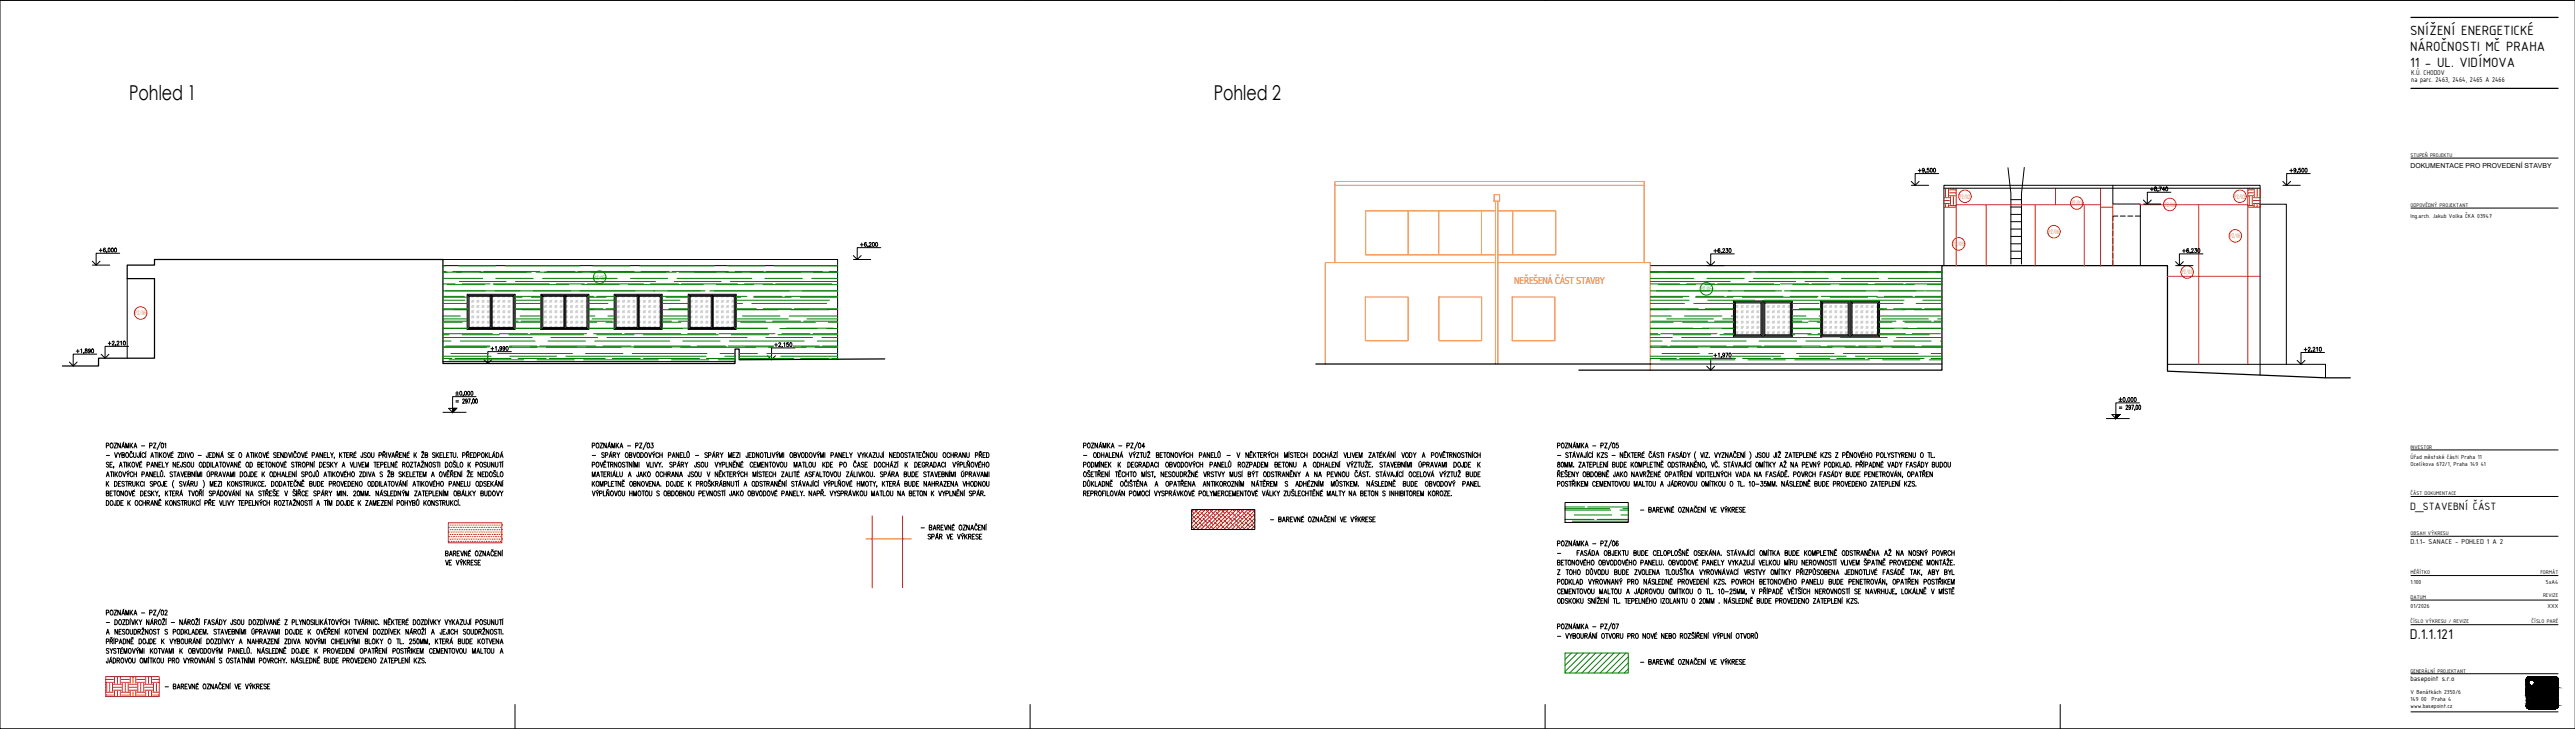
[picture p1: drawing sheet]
<svg xmlns="http://www.w3.org/2000/svg" width="1050mm" height="297mm" viewBox="0 0 1050 297" stroke-linecap="round" stroke-linejoin="round" font-family="sans-serif">
<defs><g id="words">
<g font-size="8.4">
<text x="52.6" y="40.7">Pohled 1</text>
<text x="494.8" y="40.7">Pohled 2</text>
</g>
<text font-size="6.2" x="982.6" y="260.3">D.1.1.121</text>
<g font-size="5.9">
<text x="982.6" y="14.4">SNÍŽENÍ ENERGETICKÉ</text>
<text x="982.6" y="20.8">NÁROČNOSTI MČ PRAHA</text>
<text x="982.6" y="27.1">11 - UL. VIDÍMOVA</text>
</g>
<text font-size="4.7" x="982.7" y="207.8">D_STAVEBNÍ ČÁST</text>
<text font-size="3.9" fill="#ff7f00" x="617.4" y="115.6">NEŘEŠENÁ ČÁST STAVBY</text>
<g font-size="3.1">
<text x="983.1" y="30.8">K.Ú. CHODOV</text>
<text x="983.1" y="33.5">na parc. 2463, 2464, 2465 A 2466</text>
<text x="982.8" y="221.8">D.1.1- SANACE - POHLED 1 A 2</text>
<text x="982.8" y="277.5">basepoint s.r.o</text>
</g>
<text font-size="2.8" x="982.8" y="68.6">DOKUMENTACE PRO PROVEDENÍ STAVBY</text>
<g font-size="2.6" fill="#cd2027">
<text x="799" y="80.9">PZ/02</text>
<text x="844.5" y="83.7">PZ/03</text>
<text x="911.1" y="80.9">PZ/02</text>
<text x="882.5" y="84.2">PZ/03</text>
<text x="835.2" y="95.4">PZ/06</text>
<text x="796.4" y="100.3">PZ</text>
<text x="798.1" y="100.3">/03</text>
<text x="909.2" y="97">PZ/06</text>
<text x="889.6" y="111.7">PZ/03</text>
<text x="55.2" y="128.5">PZ/06</text>
</g>
<g font-size="2.6">
<text x="982.8" y="88.8">Ing.arch. Jakub Volka ČKA 03947</text>
<text x="982.8" y="186.9">Úřad městské části Praha 11</text>
<text x="982.8" y="189.8">Ocelíkova 672/1, Praha 149 41</text>
<text x="982.8" y="237.8">1:100</text>
<text x="1038" y="237.8">5xA4</text>
<text x="982.8" y="247.8">01/2026</text>
<text x="1038.7" y="247.8">XXX</text>
<text x="982.8" y="282.9">V Benátkách 2350/6</text>
<text x="982.8" y="285.7">149 00</text>
<text x="991.4" y="285.7">Praha 4</text>
<text x="982.8" y="288.4">www.basepoint.cz</text>
</g>
<g font-size="2.6" fill="#008000">
<text x="242.3" y="113.9">PZ/05</text>
<text x="693.5" y="118.6">PZ/05</text>
</g>
<g font-size="2.3">
<text x="982.8" y="63.9">STUPEŇ PROJEKTU</text>
<text x="982.8" y="84.3">ODPOVĚDNÝ PROJEKTANT</text>
<text x="982.8" y="182.8">INVESTOR</text>
<text x="982.8" y="201.8">ČÁST DOKUMENTACE</text>
<text x="982.8" y="218">OBSAH VÝKRESU</text>
<text x="982.8" y="234">MĚŘÍTKO</text>
<text x="1035.8" y="234">FORMÁT</text>
<text x="982.8" y="244">DATUM</text>
<text x="1036.8" y="243.4">REVIZE</text>
<text x="982.8" y="254">ČÍSLO VÝKRESU / REVIZE</text>
<text x="1032.2" y="254">ČÍSLO PARÉ</text>
<text x="982.8" y="274.1">GENERÁLNÍ PROJEKTANT</text>
</g>
</g></defs>
<!-- layer: A_OKNO -->
<g fill="none" stroke="#c7c8ca" stroke-width=".41">
<path d="M192.6 122.3l-.3 .4M192.6 124.4l-.3 .4M192.6 126.6l-.3 .3M192.6 128.7l-.3 .4M192.6 130.8l-.3 .4M192.6 133l-.3 .3M192.7 120.7l-.4 .4M193.2 122.3l-.9 .9M193.2 124.4l-.9 .9M193.2 126.6l-.9 .9M193.2 128.7l-.9 .9M193.2 130.8l-.9 .9"/>
<path d="M193.2 133l-.5 .4M193.2 120.8l-.4 .3M193.2 122.9l-.4 .3M193.2 125l-.4 .3M193.2 127.1l-.4 .4M193.2 129.2l-.4 .4M193.2 131.3l-.4 .4M194.7 122.3l-.3 .4M194.7 124.4l-.3 .4M194.7 126.6l-.3 .3M194.7 128.7l-.3 .4M194.7 130.8l-.3 .4"/>
<path d="M194.7 133l-.3 .3M194.8 120.7l-.4 .4M195.3 122.3l-.9 .9M195.3 124.4l-.9 .9M195.3 126.6l-.9 .9M195.3 128.7l-.9 .9M195.3 130.8l-.9 .9M195.3 133l-.5 .4M195.3 120.8l-.4 .3M195.3 122.9l-.4 .3M195.3 125l-.4 .3M195.3 127.1l-.4 .4"/>
<path d="M195.3 129.2l-.4 .4M195.3 131.3l-.4 .4M196.8 122.3l-.3 .4M196.8 124.4l-.3 .4M196.8 126.6l-.3 .3M196.8 128.7l-.3 .4M196.8 130.8l-.3 .4M196.8 133l-.3 .3M196.9 120.7l-.4 .4M197.4 122.3l-.9 .9M197.4 124.4l-.9 .9M197.4 126.6l-.9 .9"/>
<path d="M197.4 128.7l-.9 .9M197.4 130.8l-.9 .9M197.4 133l-.5 .4M197.4 120.8l-.3 .3M197.4 122.9l-.3 .3M197.4 125l-.3 .3M197.4 127.1l-.3 .4M197.4 129.2l-.3 .4M197.4 131.3l-.3 .4M199 122.3l-.4 .4M199 124.4l-.4 .4M199 126.6l-.4 .3"/>
<path d="M199 128.7l-.4 .4M199 130.8l-.4 .4M199 133l-.4 .3M199 120.7l-.4 .4M199.5 122.3l-.9 .9M199.5 124.4l-.9 .9M199.5 126.6l-.9 .9M199.5 128.7l-.9 .9M199.5 130.8l-.9 .9M199.5 133l-.4 .4M199.5 120.8l-.3 .3M199.5 122.9l-.3 .3"/>
<path d="M199.5 125l-.3 .3M199.5 127.1l-.3 .4M199.5 129.2l-.3 .4M199.5 131.3l-.3 .4M201.1 122.3l-.4 .4M201.1 124.4l-.4 .4M201.1 126.6l-.4 .3M201.1 128.7l-.4 .4M201.1 130.8l-.4 .4M201.1 133l-.4 .3M201.2 120.7l-.5 .4M201.6 122.3l-.9 .9"/>
<path d="M201.6 124.4l-.9 .9M201.6 126.6l-.9 .9M201.6 128.7l-.9 .9M201.6 130.8l-.9 .9M201.6 133l-.4 .4M201.6 120.8l-.3 .3M201.6 122.9l-.3 .3M201.6 125l-.3 .3M201.6 127.1l-.3 .4M201.6 129.2l-.3 .4M201.6 131.3l-.3 .4M203.2 122.3l-.3 .4"/>
<path d="M203.2 124.4l-.3 .4M203.2 126.6l-.3 .3M203.2 128.7l-.3 .4M203.2 130.8l-.3 .4M203.2 133l-.3 .3M203.3 120.7l-.4 .4M203.8 122.3l-.9 .9M203.8 124.4l-.9 .9M203.8 126.6l-.9 .9M203.8 128.7l-.9 .9M203.8 130.8l-.9 .9M203.8 133l-.5 .4"/>
<path d="M203.8 120.8l-.4 .3M203.8 122.9l-.4 .3M203.8 125l-.4 .3M203.8 127.1l-.4 .4M203.8 129.2l-.4 .4M203.8 131.3l-.4 .4M205.4 122.3l-.4 .4M205.4 124.4l-.4 .4M205.4 126.6l-.4 .3M205.4 128.7l-.4 .4M205.4 130.8l-.4 .4M205.4 133l-.4 .3"/>
<path d="M205.4 120.7l-.4 .4M205.9 122.3l-.9 .9M205.9 124.4l-.9 .9M205.9 126.6l-.9 .9M205.9 128.7l-.9 .9M205.9 130.8l-.9 .9M205.9 133l-.5 .4M205.9 120.8l-.4 .3M205.9 122.9l-.4 .3M205.9 125l-.4 .3M205.9 127.1l-.4 .4M205.9 129.2l-.4 .4"/>
<path d="M205.9 131.3l-.4 .4M207.5 122.3l-.4 .4M207.5 124.4l-.4 .4M207.5 126.6l-.4 .3M207.5 128.7l-.4 .4M207.5 130.8l-.4 .4M207.5 133l-.4 .3M207.5 120.7l-.4 .4M208 122.3l-.9 .9M208 124.4l-.9 .9M208 126.6l-.9 .9M208 128.7l-.9 .9"/>
<path d="M208 130.8l-.9 .9M208 133l-.4 .4M208 120.8l-.4 .3M208 122.9l-.4 .3M208 125l-.4 .3M208 127.1l-.4 .4M208 129.2l-.4 .4M208 131.3l-.4 .4M209.3 125.3h.1M209.3 127.5h.1M209.3 129.6h.1M209.3 121.1h.1"/>
<path d="M209.3 122.7h.1M209.3 123.2h.1M209.3 124.8h.1M209.3 126.9h.1M209.3 129v.1M209.3 131.1v.1M209.3 131.7h.1M209.3 133.3h.1M222.3 128.7l-.3 .4M222.3 130.8l-.3 .4M222.3 122.3l-.3 .4M222.3 124.4l-.3 .4"/>
<path d="M222.3 126.6l-.3 .3M222.3 133l-.3 .3M222.4 120.7l-.4 .4M222.8 122.3l-.8 .9M222.8 124.4l-.8 .9M222.8 126.6l-.8 .9M222.8 128.7l-.8 .9M222.8 130.8l-.8 .9M222.8 133l-.4 .4M222.8 120.8l-.3 .3M222.8 122.9l-.3 .3M222.8 125l-.3 .3"/>
<path d="M222.8 127.1l-.3 .4M222.8 129.2l-.3 .4M222.8 131.3l-.3 .4M224.5 128.7l-.4 .4M224.5 130.8l-.4 .4M224.5 133l-.4 .3M224.5 122.3l-.4 .4M224.5 124.4l-.4 .4M224.5 126.6l-.4 .3M224.5 120.7l-.4 .4M225 122.3l-.9 .9M225 124.4l-.9 .9"/>
<path d="M225 126.6l-.9 .9M225 128.7l-.9 .9M225 130.8l-.9 .9M225 133l-.5 .4M225 120.8l-.4 .3M225 122.9l-.4 .3M225 125l-.4 .3M225 127.1l-.4 .4M225 129.2l-.4 .4M225 131.3l-.4 .4M226.6 122.3l-.4 .4M226.6 124.4l-.4 .4"/>
<path d="M226.6 126.6l-.4 .3M226.6 128.7l-.4 .4M226.6 130.8l-.4 .4M226.6 133l-.4 .3M226.6 120.7l-.4 .4M227.1 122.3l-.9 .9M227.1 124.4l-.9 .9M227.1 126.6l-.9 .9M227.1 128.7l-.9 .9M227.1 130.8l-.9 .9M227.1 133l-.4 .4M227.1 120.8l-.4 .3"/>
<path d="M227.1 122.9l-.4 .3M227.1 125l-.4 .3M227.1 127.1l-.4 .4M227.1 129.2l-.4 .4M227.1 131.3l-.4 .4M228.7 122.3l-.4 .4M228.7 124.4l-.4 .4M228.7 126.6l-.4 .3M228.7 128.7l-.4 .4M228.7 130.8l-.4 .4M228.7 133l-.4 .3M228.7 120.7l-.4 .4"/>
<path d="M229.2 122.3l-.9 .9M229.2 124.4l-.9 .9M229.2 126.6l-.9 .9M229.2 128.7l-.9 .9M229.2 130.8l-.9 .9M229.2 133l-.4 .4M229.2 120.8l-.3 .3M229.2 122.9l-.3 .3M229.2 125l-.3 .3M229.2 127.1l-.3 .4M229.2 129.2l-.3 .4M229.2 131.3l-.3 .4"/>
<path d="M230.8 122.3l-.1 .1M230.8 124.4l-.1 .1M230.8 126.6h-.1M230.8 128.7l-.1 .1M230.8 130.8l-.1 .1M230.8 133h-.1M230.8 120.7l-.1 .1M231.4 122.3l-.7 .7M231.4 124.4l-.7 .7M231.4 126.6l-.7 .6M231.4 128.7l-.7 .6M231.4 130.8l-.7 .6"/>
<path d="M231.4 133l-.5 .4M231.4 120.8l-.4 .3M231.4 122.9l-.4 .3M231.4 125l-.4 .3M231.4 127.1l-.4 .4M231.4 129.2l-.4 .4M231.4 131.3l-.4 .4M232.9 122.3l-.3 .4M232.9 124.4l-.3 .4M232.9 126.6l-.3 .3M232.9 128.7l-.3 .4M232.9 130.8l-.3 .4"/>
<path d="M232.9 133l-.3 .3M233 120.7l-.4 .4M233.5 122.3l-.9 .9M233.5 124.4l-.9 .9M233.5 126.6l-.9 .9M233.5 128.7l-.9 .9M233.5 130.8l-.9 .9M233.5 133l-.5 .4M233.5 120.8l-.4 .3M233.5 122.9l-.4 .3M233.5 125l-.4 .3M233.5 127.1l-.4 .4"/>
<path d="M233.5 129.2l-.4 .4M233.5 131.3l-.4 .4M235 122.3l-.3 .4M235 124.4l-.3 .4M235 126.6l-.3 .3M235 128.7l-.3 .4M235 130.8l-.3 .4M235 133l-.3 .3M235.1 120.7l-.4 .4M235.6 122.3l-.9 .9M235.6 124.4l-.9 .9M235.6 126.6l-.9 .9"/>
<path d="M235.6 128.7l-.9 .9M235.6 130.8l-.9 .9M235.6 133l-.5 .4M235.6 120.8l-.4 .3M235.6 122.9l-.4 .3M235.6 125l-.4 .3M235.6 127.1l-.4 .4M235.6 129.2l-.4 .4M235.6 131.3l-.4 .4M237.2 122.3l-.4 .4M237.2 124.4l-.4 .4M237.2 126.6l-.4 .3"/>
<path d="M237.2 128.7l-.4 .4M237.2 130.8l-.4 .4M237.2 133l-.4 .3M237.2 120.7l-.4 .4M237.7 122.3l-.9 .9M237.7 124.4l-.9 .9M237.7 126.6l-.9 .9M237.7 128.7l-.9 .9M237.7 130.8l-.9 .9M237.7 133l-.5 .4M237.7 120.8l-.3 .3M237.7 122.9l-.3 .3"/>
<path d="M237.7 125l-.3 .3M237.7 127.1l-.3 .4M237.7 129.2l-.3 .4M237.7 131.3l-.3 .4M239.3 120.7l-.4 .4M239.3 122.8l-.4 .4M239.3 125l-.4 .3M239.3 127.1l-.4 .4M239.3 129.2l-.4 .4M239.3 131.3l-.4 .4M239.3 122.3l-.4 .4M239.3 124.4l-.4 .4"/>
<path d="M239.3 126.6l-.4 .3M239.3 128.7l-.4 .4M239.3 130.8l-.4 .4M239.3 133l-.4 .3M252 122.3l-.3 .4M252 124.4l-.3 .4M252 126.6l-.3 .3M252 128.7l-.3 .4M252 130.8l-.3 .4M252 133l-.3 .3M252.1 120.7l-.4 .4M252.6 122.3l-.9 .9"/>
<path d="M252.6 124.4l-.9 .9M252.6 126.6l-.9 .9M252.6 128.7l-.9 .9M252.6 130.8l-.9 .9M252.6 133l-.5 .4M252.6 120.8l-.4 .3M252.6 122.9l-.4 .3M252.6 125l-.4 .3M252.6 127.1l-.4 .4M252.6 129.2l-.4 .4M252.6 131.3l-.4 .4M254.1 122.3l-.3 .4"/>
<path d="M254.1 124.4l-.3 .4M254.1 126.6l-.3 .3M254.1 128.7l-.3 .4M254.1 130.8l-.3 .4M254.1 133l-.3 .3M254.2 120.7l-.4 .4M254.7 122.3l-.9 .9M254.7 124.4l-.9 .9M254.7 126.6l-.9 .9M254.7 128.7l-.9 .9M254.7 130.8l-.9 .9M254.7 133l-.5 .4"/>
<path d="M254.7 120.8l-.4 .3M254.7 122.9l-.4 .3M254.7 125l-.4 .3M254.7 127.1l-.4 .4M254.7 129.2l-.4 .4M254.7 131.3l-.4 .4M256.2 122.3l-.3 .4M256.2 124.4l-.3 .4M256.2 126.6l-.3 .3M256.2 128.7l-.3 .4M256.2 130.8l-.3 .4M256.2 133l-.3 .3"/>
<path d="M256.3 120.7l-.4 .4M256.8 122.3l-.9 .9M256.8 124.4l-.9 .9M256.8 126.6l-.9 .9M256.8 128.7l-.9 .9M256.8 130.8l-.9 .9M256.8 133l-.5 .4M256.8 120.8l-.3 .3M256.8 122.9l-.3 .3M256.8 125l-.3 .3M256.8 127.1l-.3 .4M256.8 129.2l-.3 .4"/>
<path d="M256.8 131.3l-.3 .4M258.4 128.7l-.4 .4M258.4 130.8l-.4 .4M258.4 133l-.4 .3M258.4 122.3l-.4 .4M258.4 124.4l-.4 .4M258.4 126.6l-.4 .3M258.4 120.7l-.4 .4M258.9 122.3l-.9 .9M258.9 124.4l-.9 .9M258.9 126.6l-.9 .9M258.9 128.7l-.9 .9"/>
<path d="M258.9 130.8l-.9 .9M258.9 133l-.5 .4M258.9 120.8l-.3 .3M258.9 122.9l-.3 .3M258.9 125l-.3 .3M258.9 127.1l-.3 .4M258.9 129.2l-.3 .4M258.9 131.3l-.3 .4M261 122.3l-.4 .5M261 124.4l-.4 .5M261 126.6l-.4 .4M261 128.7l-.4 .4"/>
<path d="M261 130.8l-.4 .5M261 133l-.4 .4M261 120.8l-.3 .3M261 122.9l-.3 .3M261 125l-.3 .3M261 127.1l-.3 .4M261 129.2l-.3 .4M261 131.3l-.3 .4M262.6 122.3l-.3 .4M262.6 124.4l-.3 .4M262.6 126.6l-.3 .3M262.6 128.7l-.3 .4"/>
<path d="M262.6 130.8l-.3 .4M262.6 133l-.3 .3M262.7 120.7l-.4 .4M263.1 122.3l-.8 .9M263.1 124.4l-.8 .9M263.1 126.6l-.8 .9M263.1 128.7l-.8 .9M263.1 130.8l-.8 .9M263.1 133l-.4 .4M263.1 120.8l-.3 .3M263.1 122.9l-.3 .3M263.1 125l-.3 .3"/>
<path d="M263.1 127.1l-.3 .4M263.1 129.2l-.3 .4M263.1 131.3l-.3 .4M264.8 122.3l-.4 .4M264.8 124.4l-.4 .4M264.8 126.6l-.4 .3M264.8 128.7l-.4 .4M264.8 130.8l-.4 .4M264.8 133l-.4 .3M264.8 120.7l-.4 .4M265.3 122.3l-.9 .9M265.3 124.4l-.9 .9"/>
<path d="M265.3 126.6l-.9 .9M265.3 128.7l-.9 .9M265.3 130.8l-.9 .9M265.3 133l-.5 .4M265.3 120.8l-.4 .3M265.3 122.9l-.4 .3M265.3 125l-.4 .3M265.3 127.1l-.4 .4M265.3 129.2l-.4 .4M265.3 131.3l-.4 .4M266.9 122.3l-.4 .4M266.9 124.4l-.4 .4"/>
<path d="M266.9 126.6l-.4 .3M266.9 128.7l-.4 .4M266.9 130.8l-.4 .4M266.9 133l-.4 .3M266.9 120.7l-.4 .4M267.4 122.3l-.9 .9M267.4 124.4l-.9 .9M267.4 126.6l-.9 .9M267.4 128.7l-.9 .9M267.4 130.8l-.9 .9M267.4 133l-.4 .4M267.4 120.8l-.4 .3"/>
<path d="M267.4 122.9l-.4 .3M267.4 125l-.4 .3M267.4 127.1l-.4 .4M267.4 129.2l-.4 .4M267.4 131.3l-.4 .4M269 122.3l-.4 .4M269 124.4l-.4 .4M269 126.6l-.4 .3M269 128.7l-.4 .4M269 130.8l-.4 .4M269 133l-.4 .3M269 120.7l-.4 .4"/>
<path d="M269.2 122.7l-.6 .5M269.2 124.8l-.6 .5M269.2 126.9l-.6 .6M269.2 129l-.6 .6M269.2 131.1l-.6 .6M269.2 133.3l-.1 .1M269.2 121.1h.1M269.2 123.2h.1M269.2 125.3h.1M269.2 127.4v.1M269.2 129.5v.1M269.2 131.6v.1"/>
<path d="M281.7 122.3l-.3 .4M281.7 124.4l-.3 .4M281.7 126.6l-.3 .3M281.7 128.7l-.3 .3M281.7 130.8l-.3 .3M281.7 133l-.3 .3M281.8 120.7l-.4 .4M282.2 122.3l-.8 .9M282.2 124.4l-.8 .9M282.2 126.6l-.8 .8M282.2 128.7l-.8 .9M282.2 130.8l-.8 .9"/>
<path d="M282.2 133l-.4 .4M282.2 120.8l-.3 .3M282.2 122.9l-.3 .3M282.2 125l-.3 .3M282.2 127.1l-.3 .4M282.2 129.2l-.3 .4M282.2 131.3l-.3 .4M283.8 122.3l-.3 .4M283.8 124.4l-.3 .4M283.8 126.6l-.3 .3M283.8 128.7l-.3 .4M283.8 130.8l-.3 .4"/>
<path d="M283.8 133l-.3 .3M283.9 120.7l-.4 .4M284.4 122.3l-.9 .9M284.4 124.4l-.9 .9M284.4 126.6l-.9 .9M284.4 128.7l-.9 .9M284.4 130.8l-.9 .9M284.4 133l-.5 .4M284.4 120.8l-.4 .3M284.4 122.9l-.4 .3M284.4 125l-.4 .3M284.4 127.1l-.4 .4"/>
<path d="M284.4 129.2l-.4 .4M284.4 131.3l-.4 .4M286 122.3l-.4 .4M286 124.4l-.4 .4M286 126.6l-.4 .3M286 128.7l-.4 .4M286 130.8l-.4 .4M286 133l-.4 .3M286 120.7l-.4 .4M286.5 122.3l-.9 .9M286.5 124.4l-.9 .9M286.5 126.6l-.9 .9"/>
<path d="M286.5 128.7l-.9 .9M286.5 130.8l-.9 .9M286.5 133l-.5 .4M286.5 120.8l-.4 .3M286.5 122.9l-.4 .3M286.5 125l-.4 .3M286.5 127.1l-.4 .4M286.5 129.2l-.4 .4M286.5 131.3l-.4 .4M288.1 122.3l-.4 .4M288.1 124.4l-.4 .4M288.1 126.6l-.4 .3"/>
<path d="M288.1 128.7l-.4 .4M288.1 130.8l-.4 .4M288.1 133l-.4 .3M288.1 120.7l-.4 .4M288.6 122.3l-.9 .9M288.6 124.4l-.9 .9M288.6 126.6l-.9 .9M288.6 128.7l-.9 .9M288.6 130.8l-.9 .9M288.6 133l-.4 .4M288.6 120.8l-.4 .3M288.6 122.9l-.4 .3"/>
<path d="M288.6 125l-.4 .3M288.6 127.1l-.4 .4M288.6 129.2l-.4 .4M288.6 131.3l-.4 .4M290 121l-.1 .1M290 123.1l-.1 .1M290 125.2l-.1 .1M290 127.3l-.1 .2M290 129.4l-.1 .2M290 131.6l-.1 .1M290 122.5l-.1 .2M290 124.7l-.1 .1"/>
<path d="M290 126.8l-.1 .1M290 128.9l-.1 .2M290 131l-.1 .2M290 133.2l-.1 .1M292.3 122.3l-.3 .4M292.3 124.4l-.3 .4M292.3 126.6l-.3 .3M292.3 128.7l-.3 .4M292.3 130.8l-.3 .4M292.3 133l-.3 .3M292.4 120.7l-.4 .4M292.9 122.3l-.9 .9"/>
<path d="M292.9 124.4l-.9 .9M292.9 126.6l-.9 .9M292.9 128.7l-.9 .9M292.9 130.8l-.9 .9M292.9 133l-.5 .4M292.9 120.8l-.4 .3M292.9 122.9l-.4 .3M292.9 125l-.4 .3M292.9 127.1l-.4 .4M292.9 129.2l-.4 .4M292.9 131.3l-.4 .4M294.4 122.3l-.3 .4"/>
<path d="M294.4 124.4l-.3 .4M294.4 126.6l-.3 .3M294.4 128.7l-.3 .4M294.4 130.8l-.3 .4M294.4 133l-.3 .3M294.5 120.7l-.4 .4M295 122.3l-.9 .9M295 124.4l-.9 .9M295 126.6l-.9 .9M295 128.7l-.9 .9M295 130.8l-.9 .9M295 133l-.5 .4"/>
<path d="M295 120.8l-.4 .3M295 122.9l-.4 .3M295 125l-.4 .3M295 127.1l-.4 .4M295 129.2l-.4 .4M295 131.3l-.4 .4M296.6 122.3l-.4 .4M296.6 124.4l-.4 .4M296.6 126.6l-.4 .3M296.6 128.7l-.4 .4M296.6 130.8l-.4 .4M296.6 133l-.4 .3"/>
<path d="M296.6 120.7l-.4 .4M297.1 122.3l-.9 .9M297.1 124.4l-.9 .9M297.1 126.6l-.9 .9M297.1 128.7l-.9 .9M297.1 130.8l-.9 .9M297.1 133l-.5 .4M297.1 120.8l-.3 .3M297.1 122.9l-.3 .3M297.1 125l-.3 .3M297.1 127.1l-.3 .4M297.1 129.2l-.3 .4"/>
<path d="M297.1 131.3l-.3 .4M298.7 122.3l-.4 .4M298.7 124.4l-.4 .4M298.7 126.6l-.4 .3M298.7 128.7l-.4 .4M298.7 130.8l-.4 .4M298.7 133l-.4 .3M298.7 120.7l-.4 .4M299.2 122.3l-.9 .9M299.2 124.4l-.9 .9M299.2 126.6l-.9 .9M299.2 128.7l-.9 .9"/>
<path d="M299.2 130.8l-.9 .9M299.2 133l-.5 .4M299.2 120.8l-.3 .3M299.2 122.9l-.3 .3M299.2 125l-.3 .3M299.2 127.1l-.3 .4M299.2 129.2l-.3 .4M299.2 131.3l-.3 .4M708.1 133l-.4 .3M708.1 124.4l-.4 .4M708.1 126.6l-.4 .3M708.1 128.7l-.4 .4"/>
<path d="M708.1 130.8l-.4 .4M708.1 135.1l-.4 .3M708.6 124.4l-.9 .9M708.6 126.6l-.9 .9M708.6 128.7l-.9 .9M708.6 130.8l-.9 .9M708.6 133l-.9 .8M708.6 135.1l-.9 .9M708.6 125l-.3 .3M708.6 127.1l-.3 .4M708.6 129.2l-.3 .4M708.6 131.3l-.3 .4"/>
<path d="M708.6 133.5l-.3 .3M708.6 135.6l-.3 .4M710.2 124.4l-.3 .4M710.2 126.6l-.3 .3M710.2 128.7l-.3 .4M710.2 130.8l-.3 .4M710.2 133l-.3 .3M710.2 135.1l-.3 .3M710.7 124.4l-.8 .9M710.7 126.6l-.8 .9M710.7 128.7l-.8 .9M710.7 130.8l-.8 .9"/>
<path d="M710.7 133l-.8 .8M710.7 135.1l-.8 .9M710.7 125l-.3 .3M710.7 127.1l-.3 .4M710.7 129.2l-.3 .4M710.7 131.3l-.3 .4M710.7 133.5l-.3 .3M710.7 135.6l-.3 .4M712.3 124.4l-.3 .4M712.3 126.6l-.3 .3M712.3 128.7l-.3 .4M712.3 130.8l-.3 .4"/>
<path d="M712.3 133l-.3 .3M712.3 135.1l-.3 .3M712.9 124.4l-.9 .9M712.9 126.6l-.9 .9M712.9 128.7l-.9 .9M712.9 130.8l-.9 .9M712.9 133l-.9 .8M712.9 135.1l-.9 .9M712.9 125l-.4 .3M712.9 127.1l-.4 .4M712.9 129.2l-.4 .4M712.9 131.3l-.4 .4"/>
<path d="M712.9 133.5l-.4 .3M712.9 135.6l-.4 .4M714.5 124.4l-.4 .4M714.5 126.6l-.4 .3M714.5 128.7l-.4 .4M714.5 130.8l-.4 .4M714.5 133l-.4 .3M714.5 135.1l-.4 .3M715 124.4l-.9 .9M715 126.6l-.9 .9M715 128.7l-.9 .9M715 130.8l-.9 .9"/>
<path d="M715 133l-.9 .8M715 135.1l-.9 .9M715 125l-.4 .3M715 127.1l-.4 .4M715 129.2l-.4 .4M715 131.3l-.4 .4M715 133.5l-.4 .3M715 135.6l-.4 .4M716.6 124.4l-.4 .4M716.6 126.6l-.4 .3M716.6 128.7l-.4 .4M716.6 130.8l-.4 .4"/>
<path d="M716.6 133l-.4 .3M716.6 135.1l-.4 .3M717.1 124.4l-.9 .9M717.1 126.6l-.9 .9M717.1 128.7l-.9 .9M717.1 130.8l-.9 .9M717.1 133l-.9 .8M717.1 135.1l-.9 .9M717.1 125l-.4 .3M717.1 127.1l-.4 .4M717.1 129.2l-.4 .4M717.1 131.3l-.4 .4"/>
<path d="M717.1 133.5l-.4 .3M717.1 135.6l-.4 .4M720.8 124.4l-.3 .4M720.8 126.6l-.3 .3M720.8 128.7l-.3 .4M720.8 130.8l-.3 .4M720.8 133l-.3 .3M720.8 135.1l-.3 .3M721.4 124.4l-.9 .9M721.4 126.6l-.9 .9M721.4 128.7l-.9 .9M721.4 130.8l-.9 .9"/>
<path d="M721.4 133l-.9 .8M721.4 135.1l-.9 .9M721.4 125l-.4 .3M721.4 127.1l-.4 .4M721.4 129.2l-.4 .4M721.4 131.3l-.4 .4M721.4 133.5l-.4 .3M721.4 135.6l-.4 .4M723 124.4l-.4 .4M723 126.6l-.4 .3M723 128.7l-.4 .4M723 130.8l-.4 .4"/>
<path d="M723 133l-.4 .3M723 135.1l-.4 .3M723.5 124.4l-.9 .9M723.5 126.6l-.9 .9M723.5 128.7l-.9 .9M723.5 130.8l-.9 .9M723.5 133l-.9 .8M723.5 135.1l-.9 .9M723.5 125l-.4 .3M723.5 127.1l-.4 .4M723.5 129.2l-.4 .4M723.5 131.3l-.4 .4"/>
<path d="M723.5 133.5l-.4 .3M723.5 135.6l-.4 .4M725.1 124.4l-.4 .4M725.1 126.6l-.4 .3M725.1 128.7l-.4 .4M725.1 130.8l-.4 .4M725.1 133l-.4 .3M725.1 135.1l-.4 .3M725.6 124.4l-.9 .9M725.6 126.6l-.9 .9M725.6 128.7l-.9 .9M725.6 130.8l-.9 .9"/>
<path d="M725.6 133l-.9 .8M725.6 135.1l-.9 .9M725.6 125l-.3 .3M725.6 127.1l-.3 .4M725.6 129.2l-.3 .4M725.6 131.3l-.3 .4M725.6 133.5l-.3 .3M725.6 135.6l-.3 .4M727.2 124.4l-.4 .4M727.2 126.6l-.4 .3M727.2 128.7l-.4 .4M727.2 130.8l-.4 .4"/>
<path d="M727.2 133l-.4 .3M727.2 135.1l-.4 .3M727.7 124.4l-.9 .9M727.7 126.6l-.9 .9M727.7 128.7l-.9 .9M727.7 130.8l-.9 .9M727.7 133l-.9 .8M727.7 135.1l-.9 .9M727.7 125l-.3 .3M727.7 127.1l-.3 .4M727.7 129.2l-.3 .4M727.7 131.3l-.3 .4"/>
<path d="M727.7 133.5l-.3 .3M727.7 135.6l-.3 .4M729.3 124.4l-.3 .4M729.3 126.6l-.3 .3M729.3 128.7l-.3 .4M729.3 130.8l-.3 .4M729.3 133l-.3 .3M729.3 135.1l-.3 .3M729.8 124.4l-.8 .9M729.8 126.6l-.8 .9M729.8 128.7l-.8 .9M729.8 130.8l-.8 .9"/>
<path d="M729.8 133l-.8 .8M729.8 135.1l-.8 .9M729.8 125l-.3 .3M729.8 127.1l-.3 .4M729.8 129.2l-.3 .4M729.8 131.3l-.3 .4M729.8 133.5l-.3 .3M729.8 135.6l-.3 .4M744.2 133l-.4 .3M744.2 135.1l-.4 .3M744.2 124.4l-.4 .4M744.2 126.6l-.4 .3"/>
<path d="M744.2 128.7l-.4 .4M744.2 130.8l-.4 .4M744.7 124.4l-.9 .9M744.7 126.6l-.9 .9M744.7 128.7l-.9 .9M744.7 130.8l-.9 .9M744.7 133l-.9 .8M744.7 135.1l-.9 .9M744.7 125l-.4 .3M744.7 127.1l-.4 .4M744.7 129.2l-.4 .4M744.7 131.3l-.4 .4"/>
<path d="M744.7 133.5l-.4 .3M744.7 135.6l-.4 .4M746.3 124.4l-.4 .4M746.3 126.6l-.4 .3M746.3 128.7l-.4 .4M746.3 130.8l-.4 .4M746.3 133l-.4 .3M746.3 135.1l-.4 .3M746.8 124.4l-.9 .9M746.8 126.6l-.9 .9M746.8 128.7l-.9 .9M746.8 130.8l-.9 .9"/>
<path d="M746.8 133l-.9 .8M746.8 135.1l-.9 .9M746.8 125l-.3 .3M746.8 127.1l-.3 .4M746.8 129.2l-.3 .4M746.8 131.3l-.3 .4M746.8 133.5l-.3 .3M746.8 135.6l-.3 .4M748.4 124.4l-.3 .4M748.4 126.6l-.3 .3M748.4 128.7l-.3 .4M748.4 130.8l-.3 .4"/>
<path d="M748.4 133l-.3 .3M748.4 135.1l-.3 .3M748.9 124.4l-.8 .9M748.9 126.6l-.8 .9M748.9 128.7l-.8 .9M748.9 130.8l-.8 .9M748.9 133l-.8 .8M748.9 135.1l-.8 .9M748.9 125l-.3 .3M748.9 127.1l-.3 .4M748.9 129.2l-.3 .4M748.9 131.3l-.3 .4"/>
<path d="M748.9 133.5l-.3 .3M748.9 135.6l-.3 .4M750.5 124.4l-.3 .4M750.5 126.6l-.3 .3M750.5 128.7l-.3 .4M750.5 130.8l-.3 .4M750.5 133l-.3 .3M750.5 135.1l-.3 .3M751.1 124.4l-.9 .9M751.1 126.6l-.9 .9M751.1 128.7l-.9 .9M751.1 130.8l-.9 .9"/>
<path d="M751.1 133l-.9 .8M751.1 135.1l-.9 .9M751.1 125l-.4 .3M751.1 127.1l-.4 .4M751.1 129.2l-.4 .4M751.1 131.3l-.4 .4M751.1 133.5l-.4 .3M751.1 135.6l-.4 .4M752.6 124.4l-.3 .4M752.6 126.6l-.3 .3M752.6 128.7l-.3 .4M752.6 130.8l-.3 .4"/>
<path d="M752.6 133l-.3 .3M752.6 135.1l-.3 .3M753.2 124.4l-.9 .9M753.2 126.6l-.9 .9M753.2 128.7l-.9 .9M753.2 130.8l-.9 .9M753.2 133l-.9 .8M753.2 135.1l-.9 .9M753.2 125l-.4 .3M753.2 127.1l-.4 .4M753.2 129.2l-.4 .4M753.2 131.3l-.4 .4"/>
<path d="M753.2 133.5l-.4 .3M753.2 135.6l-.4 .4M755.3 124.4l-.2 .3M755.3 126.6l-.2 .2M755.3 128.7l-.2 .2M755.3 130.8l-.2 .2M755.3 133l-.2 .2M755.3 135.1l-.2 .2M755.3 125l-.2 .2M755.3 127.1l-.2 .2M755.3 129.2l-.2 .2M755.3 131.3l-.2 .3"/>
<path d="M755.3 133.5l-.2 .2M755.3 135.6l-.2 .2M756.9 124.4l-.4 .4M756.9 126.6l-.4 .3M756.9 128.7l-.4 .4M756.9 130.8l-.4 .4M756.9 133l-.4 .3M756.9 135.1l-.4 .3M757.4 124.4l-.9 .9M757.4 126.6l-.9 .9M757.4 128.7l-.9 .9M757.4 130.8l-.9 .9"/>
<path d="M757.4 133l-.9 .8M757.4 135.1l-.9 .9M757.4 125l-.4 .3M757.4 127.1l-.4 .4M757.4 129.2l-.4 .4M757.4 131.3l-.4 .4M757.4 133.5l-.4 .3M757.4 135.6l-.4 .4M759 124.4l-.3 .4M759 126.6l-.3 .3M759 128.7l-.3 .4M759 130.8l-.3 .4"/>
<path d="M759 133l-.3 .3M759 135.1l-.3 .3M759.5 124.4l-.8 .9M759.5 126.6l-.8 .9M759.5 128.7l-.8 .9M759.5 130.8l-.8 .9M759.5 133l-.8 .8M759.5 135.1l-.8 .9M759.5 125l-.3 .3M759.5 127.1l-.3 .4M759.5 129.2l-.3 .4M759.5 131.3l-.3 .4"/>
<path d="M759.5 133.5l-.3 .3M759.5 135.6l-.3 .4M761.2 124.4l-.4 .4M761.2 126.6l-.4 .3M761.2 128.7l-.4 .4M761.2 130.8l-.4 .4M761.2 133l-.4 .3M761.2 135.1l-.4 .3M761.7 124.4l-.9 .9M761.7 126.6l-.9 .9M761.7 128.7l-.9 .9M761.7 130.8l-.9 .9"/>
<path d="M761.7 133l-.9 .8M761.7 135.1l-.9 .9M761.7 125l-.4 .3M761.7 127.1l-.4 .4M761.7 129.2l-.4 .4M761.7 131.3l-.4 .4M761.7 133.5l-.4 .3M761.7 135.6l-.4 .4M763.3 124.4l-.4 .4M763.3 126.6l-.4 .3M763.3 128.7l-.4 .4M763.3 130.8l-.4 .4"/>
<path d="M763.3 133l-.4 .3M763.3 135.1l-.4 .3M763.8 124.4l-.9 .9M763.8 126.6l-.9 .9M763.8 128.7l-.9 .9M763.8 130.8l-.9 .9M763.8 133l-.9 .8M763.8 135.1l-.9 .9M763.8 125l-.4 .3M763.8 127.1l-.4 .4M763.8 129.2l-.4 .4M763.8 131.3l-.4 .4"/>
<path d="M763.8 133.5l-.4 .3M763.8 135.6l-.4 .4M765.4 124.4l-.4 .4M765.4 126.6l-.4 .3M765.4 128.7l-.4 .4M765.4 130.8l-.4 .4M765.4 133l-.4 .3M765.4 135.1l-.4 .3M765.5 124.9l-.5 .4M765.5 127l-.5 .5M765.5 129.1l-.5 .5M765.5 131.2l-.5 .5"/>
<path d="M765.5 133.3l-.5 .5M765.5 135.5l-.5 .5"/>
</g>
<g fill="none" stroke="#000" stroke-width=".41">
<path d="M0 .1h1049.9h-1049.9v296.9h1049.9M210 .1h.1M420 .1h.1M630 .1h.1M840 .1h.1M779.3 75.5h7M930.8 75.5h7.1M874 83.1h7M37.7 108h7M348 105.7h7M696 108.2h7M887.1 108.2h7"/>
<path d="M180.6 168h9.4M858.8 170.5h9.4M485.9 207.6h25.7v8.2h-25.7zM638.1 204.8h25.8v8.1h-25.8zM210 287v10M420 287v10M630 287v10M840 287v10"/>
</g>
<g fill="none" stroke="#000" stroke-width=".41">
<path d="M792.6 76.7h128.9M818.7 68.4l1.2 10.3v28.9M825.3 68.2l-1.1 10.7v28.7M861.4 75.5v7.6h11.3v25.1M819.9 99.3h4.3M819.9 96.3h4.3M819.9 93.3h4.3M819.9 90.3h4.3M819.9 87.4h4.3M819.9 84.4h4.3M819.9 81.4h4.3M921.5 83.2h10.7v65.2"/>
<path d="M51.9 113.5v32.5M180.6 105.7h160.9v40.8M180.6 108.2h160.9M190.5 119.9h19.6v14.3h-19.6zM220.5 119.9h19.6v14.3h-19.6zM250.4 119.9h19.6v14.3h-19.6zM280.6 119.9h19.6v14.3h-19.6zM672.8 110.8h119M672.8 108.2h119M792.6 108.2v-32.7h128.9v77.4M819.9 105.4h4.3M819.9 102.3h4.3"/>
<path d="M706.8 122.6h24v14.6h-24zM742.3 122.6h24v14.6h-24zM180.6 147.3h119.1M672.8 148.3h119M883.7 148.4h64.4v5.6"/>
</g>
<path d="M360.7 146.2l-59.3 .4v-4.4h-1.7v5.9h-119.1v-42.4h-117.6v2.3h-11.1v5.5h11.1v32.5h-22.8v3.1h-14.8M536.5 148.3h136.3M643.7 150.8h148.1v-42.6h91.9v43l64.4 2.8h10.2" fill="none" stroke="#000" stroke-width=".51"/>
<g fill="none" stroke="#ff7f00" stroke-width=".41">
<path d="M544.3 75.5h126M609.1 79.3h2.3v2.7h-2.3zM556.8 86v17.8M574.2 85.9v17.9M586.6 85.9v17.9M604 85.9v17.9M609.7 85.9h-52.9v17.9h52.9M609.7 82v66.3M610.7 85.9h23.6v17.9h-23.6M610.7 82v66.3M616.8 85.9v17.9M544.3 107v-33.1h126v33.1"/>
<path d="M609.7 107h-69.4v41.3M610.7 107h62.1v43.8M556.7 121h17.4v17.8h-17.4zM586.7 121h17.4v17.8h-17.4zM616.5 121h17.4v17.8h-17.4z"/>
</g>
<!-- layer: A_OKNO -->
<g fill="none" stroke="#000" stroke-width=".41">
<path d="M190.8 120.3h9.4v13.5h-9.4zM191.3 120.7h8.6v12.7h-8.6zM200.2 120.3h9.4v13.5h-9.4zM200.7 120.7h8.6v12.7h-8.6zM220.9 120.3h9.4v13.5h-9.4zM221.3 120.7h8.6v12.7h-8.6zM230.3 120.3h9.4v13.5h-9.4zM230.7 120.7h8.6v12.7h-8.6zM250.8 120.3h9.4v13.5h-9.4zM251.2 120.7h8.6v12.7h-8.6zM260.2 120.3h9.4v13.5h-9.4zM260.6 120.7h8.6v12.7h-8.6z"/>
<path d="M281 120.3h9.4v13.5h-9.4zM281.4 120.7h8.6v12.7h-8.6zM290.4 120.3h9.4v13.5h-9.4zM290.8 120.7h8.6v12.7h-8.6zM707.1 123h11.3v13.8h-11.3zM707.6 123.4h10.4v13h-10.4zM718.7 122.6v14.6M719.2 123h11.2v13.8h-11.2zM719.5 123.4h10.5v13h-10.5zM742.7 123h11.2v13.8h-11.2zM743.1 123.4h10.4v13h-10.4zM754.3 122.6v14.6"/>
<path d="M754.7 123h11.2v13.8h-11.2zM755.1 123.4h10.4v13h-10.4z"/>
</g>
<path d="M861.4 91v2M861.4 94.1v2M861.4 97.1v2M863.5 88h-2.1v2M864.5 88h2M867.5 88h2.1M870.6 88h2.1M861.4 100.1v2.1M861.4 103.2v2M861.4 106.2v2" fill="none" stroke="#000" stroke-width=".41"/>
<path d="M616.9 112.1v5.6l39.3-5.6zM616.9 117.7l39.3-5.6v5.6z" fill="#fff" stroke="#fff" stroke-width=".41"/>
<!-- layer: A_TABULKA -->
<g fill="none" stroke="#000" stroke-width=".41">
<path d="M43.3 181.6l.9-.1v-.9l-.9-.1v2M43.3 194.3l.6-2 .6 2M43.3 185.6h1.4M43.3 196.2v1.9M43.6 193.6h.7M43.7 197l.7 1.1M44.4 188.6l-.4-.3-.7 .3 .1 .4 .7 .4a.53 .53 0 0 1 .2 .8 .53 .53 0 0 1-.8 0l-.2-.1M44.4 196.2l-1.1 1.3M44.8 189.3h.6M45 192.3h1M45.2 180.6a.91 .91 0 0 1 .9 .9 .91 .91 0 0 1-.9 .9l-.3-.6zM45.5 192.3v2"/>
<path d="M45.8 188.3h-1v2.1h1M46.3 192.3v2M46.4 190.2l-.2 .5M46.5 180.5h1.1l-1.1 2h1.1M46.7 184.4l.6 2 .6-2M46.7 196.2a1 1 0 0 1 1.1 1 1 1 0 0 1-1.1 .9zM46.9 192.3v2M47.3 193.1l.6 1.2M47.9 192.3l-1 1.3M48.2 184.4l.6 1 .6-1M48.3 197.1h.6M48.6 190.4l.6-2.1 .6 2.1"/>
<path d="M48.8 192.3h.1a.96 .96 0 0 1 .8 1 .96 .96 0 0 1-.9 .9l-.3-.7zM48.8 185.4v1M48.9 189.7h.7M49.1 180.5v2l-1.1-2v2M49.2 196.2h-.9v1.9h.9M49.7 182.5l.5-2 .6 2M49.7 185.4l.9-.1v-.8l-.9-.1v2l.9-.1 .1-.5-.4-.4M49.9 181.8h.7M50.1 192.3l.6 2 .6-2M50.2 188.3h1.1M50.5 180.2l-.3 .1M50.7 196.5l-.9-.3-.1 .6 .9 .5 .1 .6-.4 .2-.6-.2"/>
<path d="M50.8 188.3v2.1M51.2 196.2h1M51.3 182.5v-2l.6 2 .6-2v2M51.5 184.5l.2-.1a.96 .96 0 0 1 .7 1.1 .96 .96 0 0 1-.9 .8l-.3-.6zM51.6 192.4l.6 1 .5-1M51.6 188.3v2.1M51.7 196.2v1.9M52.2 193.4v.9M52.2 188.3v2.1M52.5 191.9l-.6 .4M52.5 197.1l.9-.1 .1-.7-1-.1v1.9M52.6 189.2l.6 1.2"/>
<path d="M53 180.5v2M53 197.1l.6 1M53.2 183.9l.3 .4 .3-.4M53.2 188.3l-1 1.4M53.4 181.4l.7 1.1M53.9 188.6l.3-.3a1.05 1.05 0 0 1 .8 1 1.05 1.05 0 0 1-.8 1.1l-.4-.5zM54 184.9a.57 .57 0 0 0-.7-.5 .57 .57 0 0 0-.4 .8v.5a.57 .57 0 0 0 .4 .7 .57 .57 0 0 0 .7-.4M54.1 196.2v1.4l.4 .5 .6-.5v-1.4M54.1 180.5l-1.1 1.3M54.2 192.7a.59 .59 0 0 0-.7-.4 .59 .59 0 0 0-.5 .7v.5a.59 .59 0 0 0 .5 .7 .59 .59 0 0 0 .7-.4M54.4 184.4v1.5l.5 .5 .5-.2 .1-1.8M54.6 182.5l.6-2 .6 2"/>
<path d="M54.6 192.3v2M54.6 193.2h1.1M54.9 181.8h.7M54.9 199.7l-.7 .4M55.4 188.3l.6 2.1 .6-2.1M55.7 192.3v2M55.7 196.2v1.9M56.1 197l.6 1.1M56.7 196.2l-1 1.3M56.8 184.4l-.1 1.9h-.5l-.2-.5M56.9 189.4h.5M57.3 184.4v2"/>
<path d="M57.4 184.1l-.1 .2M57.7 181.7h1.3M57.7 187.9l-.7 .4M57.8 188.5h-.9v1.9h.9M57.9 193.3l.9-.1v-.9h-.9v2M58.4 196.6a.57 .57 0 0 0-.7-.4 .57 .57 0 0 0-.4 .7v.5a.57 .57 0 0 0 .4 .7 .57 .57 0 0 0 .7-.4M58.8 196.2v1.9M59 184.9a.57 .57 0 0 0-.7-.5 .57 .57 0 0 0-.4 .8v.5a.57 .57 0 0 0 .4 .7 .57 .57 0 0 0 .7-.4M59.4 194.3l.6-2 .6 2M59.4 184.4v2M59.6 184.1l-.2 .2M59.6 193.6h.8"/>
<path d="M59.9 189.4l.9-.1 .1-.8-1-.2v2.1M61 181.6l1-.2-.1-.8-.9-.1v2M61.5 186.4l.6-2 .6 2M61.5 190.4l.6-2.1 .6 2.1M61.7 185.8h.7M61.7 189.7h.7M62.1 192.3v2l-1.1-2v2M62.3 196.5l-.4-.3-.7 .3 1.1 1.1-.4 .5-.7-.2M62.6 180.5h1l-1 2h1M62.7 193.2h.6M62.7 197.2l.9-.1v-.9h-.9v1.9M63.1 184.4h1"/>
<path d="M63.6 184.4v2M63.6 192.3h-.9v2h.9M64.1 192.3v2h.9M64.2 188.3v2.1l-1.1-2.1v2.1M64.4 184.4v2M64.6 196.2h.1a.96 .96 0 0 1 .8 1 .96 .96 0 0 1-.9 .9l-.3-.7zM64.8 189.3h.6M65 184.4v2M65.4 192.3v1.7l.4 .3 .5-.3 .1-1.7M65.4 180.2l-1.3 3M65.4 185.3l.6 1.1M65.7 188.3h-.9v2.1h.9"/>
<path d="M65.7 191.8l.3 .2zM65.9 180.6l.2-.1a1.12 1.12 0 0 1 0 2l-.4-.8zM66 184.4l-1 1.4M66.2 188.3v2.1h.9M66.7 196.2l-.2 1.9h-.5l-.1-.6M66.9 184.5a.91 .91 0 0 1 .9 .9 .91 .91 0 0 1-.9 .9l-.3-.6zM67.1 194v.2M67.1 197.1h.6M67.2 180.9l.4-.4v2M67.4 188.3l.6 1 .6-1M68 189.3v1.1M68.1 196.2h-1v1.9h1"/>
<path d="M68.2 184.4l.6 2 .6-2M69.7 185.5h.6M70.4 192.5l-.4-.2-.7 .2 .2 .5 .7 .4v.8l-.5 .1-.4-.3M70.5 184.1l-.7 .3M70.7 184.6h-1v1.8h1M70.8 192.3h1M70.9 195.8a2.35 2.35 0 0 0 0 3M71.3 192.3v2M71.6 188.3v2.1l-1-2.1v2.1M72.1 194.3l.6-2 .6 2M72.2 189.3h.6M72.3 193.6h.8"/>
<path d="M72.6 184.4h1l-1 2h1M73.2 188.3h-1v2.1h1M73.8 192.3l.6 2 .6-2M74 184.4a1 1 0 0 1 1.1 1 1 1 0 0 1-1.1 1zM74.2 199.7l-.3 .1M74.2 196.5l-.3-.3h-.6v.7l.9 .5v.5l-.3 .2-.7-.2M74.4 188.3l-.1 1.8-.4 .3-.3-.7M74.7 196.2l.6 1.9 .6-1.9M75.3 193.2h.6M75.6 184.4v2M75.9 188.6l-.4-.3-.7 .3 .1 .4 .7 .4a.53 .53 0 0 1 .2 .8 .53 .53 0 0 1-.8 0l-.2-.1M76.2 198.1l.6-1.9 .5 1.9"/>
<path d="M76.2 184.4l.6 2 .6-2M76.2 192.3h-.9v2h.9M76.4 197.5h.7M76.6 188.5l.2-.2a1.06 1.06 0 0 1 .7 1 1.06 1.06 0 0 1-.7 1.1 1.33 1.33 0 0 1-.2-1.9zM76.7 193.2l.9-.1v-.7l-.9-.1v2l.9-.3 .1-.4-.4-.4M77 195.8l-.2 .1M77.8 197.1l.9-.1v-.8h-.9v1.9M77.9 188.3v1.5l.5 .6 .5-.3 .1-1.8M78 184.5a.91 .91 0 0 1 .9 .9 .91 .91 0 0 1-.9 .9l-.3-.6zM78.3 197.1l.5 1M79.3 192.3v2l-1.1-2v2M79.3 196.2v1.4l.5 .5 .6-.5v-1.4"/>
<path d="M79.9 192.3v2M80 191.9l-.1 .2M80.5 194.3v-2l.6 2 .6-2v2M80.8 185.6h1.3M81.4 188.6l.3-.3a1.05 1.05 0 0 1 .8 1 1.05 1.05 0 0 1-.8 1.1l-.5-.8zM81.5 199.5l.3 .3 .3-.3M82.3 192.3v2M82.8 195.8a2.5 2.5 0 0 1 0 3M82.8 188.3a1.02 1.02 0 0 1 1.1 1 1.02 1.02 0 0 1-1.1 1.1zM83 199.7l-.2 .1M84.4 188.3a1.02 1.02 0 0 1 1.1 1 1.02 1.02 0 0 1-1.1 1.1zM84.4 192.4v1.3l.5 .6 .5-.3 .1-1.6"/>
<path d="M84.9 184.4l-.1 1.9h-.5l-.2-.5M85.3 191.9l-.6 .4M85.3 185.4h.6M85.7 198.1v-1.9l.6 1.9 .6-1.9v1.9M86 188.3v2.1M86.1 193.3l.9-.1v-.8l-.9-.1v2M86.3 184.4h-1v2h1M86.6 188.3v2.1h.9M86.7 184.4a1 1 0 0 1 1.1 1 1 1 0 0 1-1.1 1zM87.5 197.1h.6M87.6 193.2l.9-.1 .1-.7-1-.1v2M87.8 190.4l.6-2.1 .6 2.1"/>
<path d="M88.1 189.7h.7M88.1 193.2l.5 1.1M88.4 196.2h-.9v1.9h.9M88.9 196.2h1l-1 1.9h1M89.2 194.3l.6-2 .6 2M89.2 199.7l-.3 .1M89.3 184.4v2l-1-2v2M89.4 193.6h.8M89.5 188.3h1M89.9 186.4l.6-2 .6 2M90 188.3v2.1M90.2 185.8h.7"/>
<path d="M90.3 196.2v1.9M90.8 192.3l.6 2 .6-2M90.8 184.1l-.3 .2M90.9 188.6l.3-.3a1.05 1.05 0 0 1 .8 1 1.05 1.05 0 0 1-.8 1.1l-.4-.8zM92.3 194.3l.6-2 .6 2M92.4 188.3l.6 2.1 .6-2.1M92.5 193.6h.8M92.8 196.2v1.9M93.1 197l.7 1.1M93.8 196.2l-1 1.3M93.9 190.4l.6-2.1 .6 2.1M93.9 194.3v-2l.6 2 .6-2v2"/>
<path d="M94.1 184.7l-.4-.3-.7 .3 1.1 1.2-.4 .5-.7-.2M94.1 189.7h.8M94.5 185.4h.6M94.6 196.2a.91 .91 0 0 1 .9 1 .91 .91 0 0 1-.9 .9l-.3-.7zM95.5 184.4h-1v2h1M95.5 199.7l-.3 .1M95.7 192.3v2M96.6 188.3v2.1l-1.1-2.1v2.1M97 196.2v1.9l-1-1.9v1.9M97.2 189.4h.6M97.7 184.5a.91 .91 0 0 1 .9 .9 .91 .91 0 0 1-.9 .9l-.3-.6zM97.9 192.3a1 1 0 0 1 1.1 1 1 1 0 0 1-1.1 1z"/>
<path d="M98 187.9l-.7 .4M98 199.7l-.1 .1M98.2 188.5h-1v1.9h1M98.6 196.5l-.3-.3-.7 .3 1 1.1-.3 .5-.7-.2M99.1 196.2h1M99.6 196.2v1.9M99.8 192.3h.1a.96 .96 0 0 1 .8 1 .96 .96 0 0 1-.9 .9l-.3-.7zM100.4 186.4l.6-2 .6 2M100.4 197.1l.9-.1 .1-.7-1-.1v1.9M100.5 188.5l.2-.2a1.06 1.06 0 0 1 .8 1 1.06 1.06 0 0 1-.8 1.1 1.33 1.33 0 0 1-.2-1.9zM100.7 185.8h.7M100.9 197.1l.5 1"/>
<path d="M101.9 192.3l-.2 1.9h-.4l-.2-.6M101.9 188.3a1.02 1.02 0 0 1 1 1 1.02 1.02 0 0 1-1 1.1zM102 196.2v1.7l.4 .2 .6-.5v-1.4M102.1 184.4h1M102.3 192.3a1 1 0 0 1 1.1 1 1 1 0 0 1-1.1 1zM102.6 184.4v2M103.4 184.4v2M103.6 196.2v1.9M103.8 193.2h.6M104 197l.6 1.1M104 184.4v2M104.4 185.3l.6 1.1"/>
<path d="M104.6 196.2l-1 1.3M104.8 192.3h-1v2h1M105 184.4l-1 1.4M105.1 189.3l.9-.1v-.7l-.9-.2v2.1l.9-.2 .1-.5-.4-.4M105.8 184.5l.2-.1a.96 .96 0 0 1 .8 1.1 .96 .96 0 0 1-1 .8l-.3-.6zM106.3 196.6a.57 .57 0 0 0-.8-.4 .57 .57 0 0 0-.3 .7v.5a.57 .57 0 0 0 .3 .7 .57 .57 0 0 0 .8-.4M106.6 189.3h.7M106.7 197.1h.6M106.8 192.3v2M107.2 184.4l.6 2 .6-2M107.2 193.1l.7 1.2M107.6 188.3h-1v2.1h1"/>
<path d="M107.7 196.2h-1v1.9h1M107.9 192.3l-1.1 1.3M108.1 188.3h1M108.2 197.9l.1 .2M108.5 199.5l.3 .3 .3-.3M108.6 188.3v2.1M108.7 185.5h.6M109.5 184.1l-.7 .3M109.6 184.6h-.9v1.8h.9M109.7 188.5l.2-.2a1.06 1.06 0 0 1 .7 1 1.06 1.06 0 0 1-.7 1.1 1.33 1.33 0 0 1-.2-1.9zM110.3 192.3h.1a.96 .96 0 0 1 .8 1 .96 .96 0 0 1-.9 .9l-.3-.7zM110.7 196.2a1 1 0 0 1 1 1 1 1 0 0 1-1 .9z"/>
<path d="M111.5 199.5l.3 .3 .3-.3M111.6 192.3a1 1 0 0 1 1.1 1 1 1 0 0 1-1.1 1zM112.1 188.3v2.1l-1.1-2.1v2.1M112.6 184.7l-.9-.2-.1 .6 .8 .5 .2 .6-.4 .2-.7-.2M112.6 196.2a.91 .91 0 0 1 .9 1 .91 .91 0 0 1-.9 .9l-.3-.7zM112.8 188.6l.3-.3a1.05 1.05 0 0 1 .8 1 1.05 1.05 0 0 1-.8 1.1l-.4-.5zM113 185.4h.6M113.2 193.2h1.1M113.2 192.3v2M113.9 196.2a1 1 0 0 1 1.1 1 1 1 0 0 1-1.1 .9zM114 184.4h-1v2h1M114.3 192.3v2"/>
<path d="M114.3 188.3l.6 2.1 .6-2.1M114.9 194.3l.5-2 .6 2M115.1 193.6h.7M115.4 198.1l.6-1.9 .6 1.9M115.5 184.4v2l-1.1-2v2M115.7 197.5h.7M115.8 189.4h.6M116.1 184.4a1 1 0 0 1 1 1 1 1 0 0 1-1 1zM116.5 192.3v2h.8M116.6 187.9l-.6 .4M116.8 188.5h-1v1.9h1M117.1 196.2h1"/>
<path d="M117.6 184.4l.6 2 .6-2M117.6 196.2v1.9M117.7 193.2h.6M118.4 197.1h.6M118.7 192.3h-1v2h1M119.1 184.4v2M119.4 196.2h-1v1.9h1M119.6 199.5l.3 .3 .3-.3M119.9 188.6l-.4-.3-.6 .3v.4l.7 .4a.53 .53 0 0 1 .2 .8 .53 .53 0 0 1-.8 0l-.1-.1M120 183.9l.3 .4 .3-.4M120.1 195.6l.3 .3 .3-.3M120.2 192.3v2l-1.1-2v2"/>
<path d="M120.4 188.3h1M120.8 192.3v2M120.8 184.9a.57 .57 0 0 0-.7-.5 .57 .57 0 0 0-.4 .8v.5a.57 .57 0 0 0 .4 .7 .57 .57 0 0 0 .7-.4M120.9 188.3v2.1M120.9 191.9l-.1 .2M120.9 196.6a.57 .57 0 0 0-.7-.4 .57 .57 0 0 0-.4 .7v.5a.57 .57 0 0 0 .4 .7 .57 .57 0 0 0 .7-.4M121.1 199.7l-.2 .1M121.5 184.5a.91 .91 0 0 1 1 .9 .91 .91 0 0 1-1 .9l-.3-.6zM121.7 189.3l.9-.1v-.7l-.9-.2v2.1M121.8 199.5l.2 .3 .3-.3M122.2 189.3l.5 1.1M122.4 196.2v1.9l-1-1.9v1.9"/>
<path d="M122.9 184.4l.6 2 .6-2M123 197.1h.6M123.2 195.6l.3 .3 .3-.3M123.5 188.5l.2-.2a1.06 1.06 0 0 1 .7 1 1.06 1.06 0 0 1-.7 1.1 1.33 1.33 0 0 1-.2-1.9zM124 192.5l-.7-.2-.3 .6a.89 .89 0 0 1 .9 1.3l-.6 .1-.3-.3M124 196.2h-1v1.9h1M124.4 185.5h.6M124.5 193.3l.8-.1v-.9h-.8v2M124.9 189.4l.9-.1 .1-.8-1-.2v2.1M125.2 184.1l-.7 .3M125.3 184.6h-.9v1.8h.9M126.2 192.5l.2-.2a.96 .96 0 0 1 .9 1 .96 .96 0 0 1-1 .9l-.3-.7z"/>
<path d="M126.2 197.1l.9-.1 .1-.7-1-.1v1.9l1-.2 .1-.4-.4-.4M127.3 185.5l.8-.1v-.9l-.8-.1v2M127.5 188.3v2.1l-1.1-2.1v2.1M127.8 196.2v1.4l.5 .5 .6-.5v-1.4M128.1 188.3v2.1M128.2 187.9l-.1 .3M128.4 192.3l-.2 1.9h-.4l-.2-.6M128.8 186.4l.6-2 .6 2M128.8 192.3v1.4l.5 .6 .5-.3 .1-1.7M129 185.8h.8M129.2 191.8l.3 .2zM129.5 196.2a1 1 0 0 1 1 1 1 1 0 0 1-1 .9z"/>
<path d="M130.3 188.3a1.02 1.02 0 0 1 1.1 1 1.02 1.02 0 0 1-1.1 1.1zM131 197.1h.6M131.5 184.4v2l-1.1-2v2M131.9 189.3h.6M131.9 199.7l-.3 .1M132 196.2h-1v1.9h1M132 194.3l.6-2 .6 2M132.1 185.4h.6M132.3 193.6h.7M132.8 188.3h-.9v2.1h.9M133 184.4h-.9v2h.9M133.5 184.4v2h.9"/>
<path d="M133.7 192.3h1M134.2 192.3v2M134.2 197.2l.9-.1 .1-.8-1-.1v1.9M134.3 188.6l-.4-.3-.6 .3v.4l.7 .4a.53 .53 0 0 1 .3 .8 .53 .53 0 0 1-.9 0l-.1-.1M134.7 184.4l.6 1 .6-1M134.8 188.3v2.1M135 192.3v2M135.1 189.2l.7 1.2M135.3 185.4v1M135.6 192.3v2M135.8 197.1l.9-.1 .1-.7-1-.1v1.9M135.8 188.3l-1 1.4"/>
<path d="M136 193.1l.7 1.2M136.3 188.3l.6 1 .6-1M136.3 197.1l.5 1M136.4 186.3l-.2 .5M136.7 192.3l-1.1 1.3M136.9 189.3v1.1M137.5 192.3h.1a.96 .96 0 0 1 .8 1 .96 .96 0 0 1-.9 .9l-.3-.7zM137.7 196.2a.91 .91 0 0 1 .9 1 .91 .91 0 0 1-.9 .9l-.3-.7zM138.4 184.4v2M138.8 185.3l.6 1.1M138.8 192.3l.6 2 .6-2M139 196.2l.6 1.9 .6-1.9"/>
<path d="M139.4 184.4l-1 1.4M139.5 190.4l.6-2.1 .6 2.1M139.7 189.7h.7M140 184.4h1M140.3 193.3h.6M140.5 197.1h.6M140.5 184.4v2M141.1 191.9l-.6 .4M141.3 192.4h-1v1.9h1M141.3 185.4h.6M141.4 196.2h-.9v1.9h.9M141.7 193.2h1"/>
<path d="M141.7 192.3v2M141.9 196.2a1 1 0 0 1 1 1 1 1 0 0 1-1 .9zM142.3 184.4h-1v2h1M142.7 185.4l1-.2-.1-.7-.9-.1v2M142.7 188.3l.6 2.1 .6-2.1M142.7 192.3v2M143.3 185.4l.5 1M143.5 197.1h.6M143.6 192.3h.2a.96 .96 0 0 1 .8 1 .96 .96 0 0 1-1 .9l-.3-.7zM144.2 188.3v2.1h.9M144.3 185.5h.6M144.4 196.2h-.9v1.9h.9"/>
<path d="M145.1 184.1l-.7 .3M145.2 184.6h-.9v1.8h.9M145.5 188.3v2.1M145.9 196.2v1.9l-1-1.9v1.9M146.1 188.3l.6 2.1 .6-2.1M146.6 192.3h1l-1 2h1M146.8 196.2a.91 .91 0 0 1 .9 1 .91 .91 0 0 1-.9 .9l-.3-.7zM147.6 189.3h.6M147.9 184.4l-.2 1.9h-.4l-.1-.5M148 192.3a1 1 0 0 1 1.1 1 1 1 0 0 1-1.1 1zM148.5 188.3h-.9v2.1h.9M149 190.4v-2.1l.6 2.1 .6-2.1v2.1"/>
<path d="M149.4 184.7l-.4-.3-.5 .1v.7l.8 .5 .1 .5-.4 .2-.7-.2M149.6 192.3v2M150.1 184.5a.91 .91 0 0 1 .9 .9 .91 .91 0 0 1-.9 .9l-.3-.6zM150.2 192.3l.6 2 .6-2M150.2 196.2h.2a.96 .96 0 0 1 .8 1 .96 .96 0 0 1-1 .9l-.3-.7zM151.4 184.4v1.5l.5 .5 .5-.2 .1-1.8M151.6 196.2a1 1 0 0 1 1 1 1 1 0 0 1-1 .9zM151.7 194.3l.6-2 .6 2M151.9 193.6h.8M152.4 188.3h1.1M153 188.3v2.1M153.2 196.2a1 1 0 0 1 1 1 1 1 0 0 1-1 .9z"/>
<path d="M153.8 189.3h.5M154.5 185.5l.9-.1v-.9l-.9-.1v2M154.7 196.2v1.9M154.7 188.3h-.9v2.1h.9M155.2 189.4l.9-.1 .1-.8-1-.2v2.1M155.3 196.2v1.9h.9M155.8 199.7l-.3 .1M156 192.5l-.7-.2-.3 .6a.89 .89 0 0 1 .8 1.3l-.5 .1-.4-.3M156.1 185.4l.9-.1v-.8l-.9-.1v2M156.3 183.9l.3 .4 .3-.4M156.5 198.1l.6-1.9 .6 1.9M156.6 185.4l.5 1"/>
<path d="M156.8 189.3h.6M156.8 197.5h.7M157.6 184.4v2M157.7 188.3h-.9v2.1h.9M158 192.3h1l-1 2h1M158.2 188.3v2.1h.8M158.2 191.7l.3 .4 .3-.4M158.2 196.2h1M158.2 184.4l.6 2 .6-2M158.7 196.2v1.9M159.5 193.2l.9-.1v-.7l-.9-.1v2l.9-.3 .1-.4-.4-.4M159.7 186.4l.6-2 .6 2"/>
<path d="M159.8 196.2a.91 .91 0 0 1 1 1 .91 .91 0 0 1-1 .9l-.3-.7zM159.9 185.8h.8M160.4 188.3v2.1l-1-2.1v2.1M161 189.4h.6M161.2 196.2l.6 1.9 .5-1.9M161.4 185.4l.9-.1v-.8l-.9-.1v2M161.6 183.9l.3 .4 .3-.4M161.9 185.4l.5 1M161.9 187.9l-.7 .4M162 188.5h-1v1.9h1M162.6 198.1l.6-1.9 .6 1.9M162.9 197.5h.7"/>
<path d="M162.9 185.4h.6M163.5 195.8l-.3 .1M163.7 192.5l-.7-.2-.3 .6a.89 .89 0 0 1 .8 1.3l-.5 .1-.4-.3M163.9 184.4h-1v2h1M164.1 189.3l.9-.1 .1-.7-1-.2v2.1M164.1 192.3v2M164.5 193.1l.6 1.2M164.6 189.3l.5 1.1M164.8 199.7l-.6 .4M165.1 192.3l-1 1.3M165.3 196.2v1.9l-1-1.9v1.9M165.4 184.4v2l-1.1-2v2"/>
<path d="M165.7 193.2h.6M165.8 188.6l.3-.3a1.05 1.05 0 0 1 .8 1 1.05 1.05 0 0 1-.8 1.1l-.4-.5zM165.9 196.2v1.9M165.9 185.5h.6M166.1 195.8l-.2 .1M166.6 192.3h-.9v2h.9M166.8 184.1l-.7 .3M166.9 184.6h-1v1.8h1M167.1 192.3v2h.9M167.3 188.3h1.1l-1.1 2.1h1.1M168.3 198.1l.6-1.9 .6 1.9M168.4 193.2h.6"/>
<path d="M168.6 197.5h.7M168.8 188.3h1M168.8 184.4v2M169.2 185.3l.6 1.1M169.3 192.3h-.9v2h.9M169.3 188.3v2.1M169.8 192.3h1M169.8 184.4l-1 1.4M170 196.2h1M170.1 190.4l.6-2.1 .6 2.1M170.3 192.3v2M170.3 189.7h.8"/>
<path d="M170.5 196.2v1.9M171.1 193.2h.6M171.3 196.2v1.9M171.7 188.3h1.1l-1.1 2.1h1.1M171.8 184.4h1l-1 2h1M171.9 196.2v1.9M172 187.8l.3 .4 .3-.4M172 183.9l.3 .4 .3-.4M172.1 192.3h-1v2h1M172.3 197l.6 1.1M172.5 194.3v-2l.6 2 .6-2v2M172.9 196.2l-1 1.3"/>
<path d="M173.3 185.4l1-.2-.1-.7-.9-.1v2l1-.1 .1-.5-.4-.4M173.7 196.2h.2a.96 .96 0 0 1 .8 1 .96 .96 0 0 1-1 .9l-.3-.7zM174.3 188.3v2.1l-1-2.1v2.1M175.1 196.2l.6 1.9 .6-1.9M175.2 188.5l.1-.2a1.06 1.06 0 0 1 .8 1 1.06 1.06 0 0 1-.8 1.1 1.33 1.33 0 0 1-.1-1.9zM175.9 194.3l.6-2 .6 2M176.1 193.6h.8M176.6 197.2h.6M177.4 184.7l-.4-.3-.6 .1v.7l.9 .5 .1 .5-.4 .2-.7-.2M177.4 195.8l-.7 .4M177.5 188.6l-.3-.3-.7 .3 .1 .4 .6 .4a.53 .53 0 0 1 .3 .8 .53 .53 0 0 1-.8 0l-.2-.1M177.5 196.3h-.9v1.8h.9"/>
<path d="M177.8 184.4v2M178 197.1h1M178 196.2v1.9M178 188.3h1M178.2 185.3l.7 1.1M178.5 188.3v2.1M178.9 184.4l-1.1 1.4M179 196.2v1.9M179.2 192.5l.4-.2a.96 .96 0 0 1 .7 1 .96 .96 0 0 1-.9 .9l-.3-.7zM179.3 188.3v2.1M179.4 185.4h.6M179.9 196.2h.2a.96 .96 0 0 1 .7 1 .96 .96 0 0 1-.9 .9l-.3-.7z"/>
<path d="M180.3 184.4h-.9v2h.9M180.8 184.4v2h.9M180.8 192.3l.6 2 .5-2M180.9 199.7l-.1 .1M181.6 188.3a1.02 1.02 0 0 1 1.1 1 1.02 1.02 0 0 1-1.1 1.1zM182 185.4h.6M182.2 193.2h.6M182.5 191.7l.3 .4 .2-.4M183 184.4h-1v2h1M183.1 197.2l.9-.1v-.9h-.9v1.9M183.2 192.3h-1v2h1M183.4 188.5l.2-.2a1.06 1.06 0 0 1 .8 1 1.06 1.06 0 0 1-.8 1.1 1.33 1.33 0 0 1-.2-1.9z"/>
<path d="M183.4 184.4h1.1M183.6 193.2l.9-.1 .1-.7-1-.1v2M183.9 191.7l.2 .4 .3-.4M184 184.4v2M184.1 193.2l.6 1.1M184.6 198.1l.6-1.9 .6 1.9M184.8 184.4v1.5l.5 .5 .5-.2v-1.8M184.9 197.5h.7M185 187.8l.3 .4 .3-.4M185.2 193.2h.6M185.8 188.6l-.3-.3-.7 .3 .1 .5 .8 .4a.54 .54 0 0 1-.1 .8 .54 .54 0 0 1-.8-.2M186.2 192.3h-1v2h1"/>
<path d="M186.3 188.3v2.1h.9M186.5 186.3h.1M187.3 196.2v1.9l-1-1.9v1.9M187.7 188.6l.3-.3a1.05 1.05 0 0 1 .8 1 1.05 1.05 0 0 1-.8 1.1l-.5-.8zM187.7 192.3v2l-1.1-2v2M187.9 197.1h.6M188.3 192.3v2M188.4 191.9l-.1 .2M188.6 185.5l.9-.1v-.9l-.9-.1v2M188.8 196.2h-.9v1.9h.9M189.1 199.7l-.3 .1M189.3 196.2v1.9h.9"/>
<path d="M190.2 185.4l.9-.2v-.7l-.9-.1v2M190.4 183.9l.3 .4 .3-.4M190.4 192.3h1.1l-1.1 2h1.1M190.6 196.2v1.4l.4 .5 .6-.2v-1.7M190.7 191.7l.3 .4 .3-.4M190.7 185.4l.5 1M190.8 188.3v2.1M191.2 189.2l.7 1.2M191.7 185.4h.6M191.9 188.3l-1.1 1.4M191.9 193.2h.6M192.7 184.4h-1v2h1"/>
<path d="M192.9 192.3h-1v2h1M193.1 184.4a1 1 0 0 1 1.1 1 1 1 0 0 1-1.1 1zM194 189.4l.9-.1 .1-.8-1-.2v2.1M194.3 196.2h.2a.96 .96 0 0 1 .7 1 .96 .96 0 0 1-.9 .9l-.3-.7zM194.7 185.5l.9-.1v-.9l-.9-.1v2M195.7 196.2a1 1 0 0 1 1.1 1 1 1 0 0 1-1.1 .9zM195.9 188.5l.1-.2a1.06 1.06 0 0 1 .8 1 1.06 1.06 0 0 1-.8 1.1 1.33 1.33 0 0 1-.1-1.9zM196 192.3v2l-1.1-2v2M196.6 184.5l.1-.1a.96 .96 0 0 1 .8 1.1 .96 .96 0 0 1-.9 .8l-.3-.6zM196.6 193.2h.5M197.5 192.3h-.9v2h.9M197.9 184.4v2"/>
<path d="M198 192.3a1 1 0 0 1 1 1 1 1 0 0 1-1 1zM198.2 188.6l-.3-.3-.7 .3 .2 .5 .6 .3a.53 .53 0 0 1 .2 .8 .53 .53 0 0 1-.8 0l-.2-.1M198.2 196.5l-.3-.3-.7 .3 .2 .4 .8 .5-.1 .7-.9-.2M198.2 185.3l.7 1.1M198.7 188.3v1.5l.4 .6 .6-.3 .1-1.8M198.7 197.1h.6M198.9 184.4l-1 1.4M199.4 184.4v2h1M199.7 196.2h-1v1.9h1M199.8 192.3h.2a.96 .96 0 0 1 .7 1 .96 .96 0 0 1-.9 .9l-.3-.7zM200.1 196.2v1.9M200.5 197l.7 1.1"/>
<path d="M200.7 186.4l.6-2 .6 2M201 185.8h.7M201.2 196.2l-1.1 1.3M201.4 188.3v2.1l-1-2.1v2.1M201.4 191.7l.3 .4 .3-.4M201.6 184.1l-.3 .2M201.7 198.1l.6-1.9 .6 1.9M201.9 197.5h.7M202 188.3v1.5l.4 .6 .5-.3 .1-1.8M202.2 192.5l-.9-.2v.6a.89 .89 0 0 1 .8 1.3l-.9-.2M202.4 184.4a1 1 0 0 1 1 1 1 1 0 0 1-1 1zM202.6 195.8l-.3 .1"/>
<path d="M202.6 192.3v2h.9M203.6 188.3h1M203.9 186.4l.6-2 .6 2M204 192.5l.3-.2a.96 .96 0 0 1 .8 1 .96 .96 0 0 1-.9 .9l-.3-.7zM204.1 185.8h.8M204.1 188.3v2.1M204.3 196.2v1.9l-1-1.9v1.9M204.8 184.1l-.3 .2M204.9 188.3v2.1M204.9 196.2v1.9M205.1 187.9l-.2 .3M205.1 195.8l-.2 .1"/>
<path d="M241.5 181.6l.9-.1v-.8l-.9-.2v2M241.5 189.4l.9-.1v-.8l-.9-.2v2.1M241.5 194.3v-2l.6 2 .6-2v2M241.5 185.6h1.3M241.5 196.2v1.9M241.9 197l.6 1.1M242.5 196.2l-1 1.3M243.2 188.6l.3-.3a1.05 1.05 0 0 1 .8 1 1.05 1.05 0 0 1-.8 1.1l-.5-.8zM243.2 194.3l.6-2 .6 2M243.3 180.6a.91 .91 0 0 1 1 .9 .91 .91 0 0 1-1 .9l-.3-.6zM243.3 196.2a.91 .91 0 0 1 1 1 .91 .91 0 0 1-1 .9l-.3-.7zM243.5 193.6h.7"/>
<path d="M243.8 199.7l-.6 .4M244.6 180.5h1.1l-1.1 2h1.1M244.6 188.3l.7 2.1 .6-2.1M244.6 198.1v-1.9l.7 1.9 .6-1.9v1.9M244.9 192.3h1M245.4 192.3v2M246.2 189.3h.6M246.2 193.2h.6M246.3 184.7l-.9-.2v.6l.8 .5 .1 .6-.3 .2-.7-.2M246.4 187.8l.3 .4 .3-.4M246.5 197.2l.9-.1v-.9h-.9v1.9M246.8 185.5l.9-.1v-.9l-.9-.1v2"/>
<path d="M247.1 188.3h-.9v2.1h.9M247.2 180.5v2l-1-2v2M247.2 192.3h-1v2h1M247.5 199.5l.3 .3 .3-.3M247.6 188.3h1M247.6 193.2l.9-.1v-.8h-.9v2M247.8 182.5l.6-2 .6 2M248 196.2v1.9h.9M248 181.8h.8M248.1 188.3v2.1M248.2 193.2l.5 1.1M248.4 186.4l.6-2 .6 2"/>
<path d="M248.6 185.8h.7M248.7 180.2l-.3 .1M248.9 189.3l.9-.1v-.7l-.9-.2v2.1M249.2 192.3v2M249.3 197.1h.6M249.3 184.1l-.3 .2M249.4 182.5v-2l.6 2 .6-2v2M249.4 189.3l.5 1.1M249.8 194.3l.6-2 .6 2M250 185.4l.9-.1v-.8l-.9-.1v2M250 193.6h.7M250.2 196.2h-.9v1.9h.9"/>
<path d="M250.5 185.4l.5 1M250.7 196.2h1M250.7 191.9l-.3 .2M251.2 180.5v2M251.2 196.2v1.9M251.4 192.3v2h.9M251.5 188.3v2.1l-1.1-2.1v2.1M251.5 184.4l.6 1 .6-1M251.6 181.4l.6 1.1M252.1 185.4v1M252.2 188.6l.3-.3a1.05 1.05 0 0 1 .8 1 1.05 1.05 0 0 1-.8 1.1l-.4-.8zM252.2 180.5l-1 1.3"/>
<path d="M252.7 192.3v1.4l.5 .6 .5-.3v-1.7M252.8 182.5l.6-2 .6 2M253 181.8h.7M253.1 196.2v1.9l-1.1-1.9v1.9M253.7 197.1h.6M253.9 195.6l.3 .3 .3-.3M254.6 196.2h-.9v1.9h.9M254.8 188.6l-.4-.3-.7 .3 .1 .4 .7 .4a.53 .53 0 0 1 .2 .8 .53 .53 0 0 1-.8 0l-.2-.1M255.2 184.5l.2-.1a.96 .96 0 0 1 .8 1 .96 .96 0 0 1-1 .9l-.3-.6zM255.2 188.3h1M255.7 188.3v2.1M255.8 181.7h1.3"/>
<path d="M256.2 194.3l.6-2 .5 2M256.4 193.6h.7M256.6 185.4l.9-.1v-.8l-.9-.1v2l.9-.1 .1-.5-.4-.4M257 196.2h.2a.96 .96 0 0 1 .7 1 .96 .96 0 0 1-.9 .9l-.3-.7zM257.6 188.3v2.1l-1.1-2.1v2.1M258.1 184.4l.6 2 .6-2M258.2 188.3v2.1M258.3 187.9l-.1 .3M258.4 197.1l.8-.1v-.8h-.8v1.9h.8l.2-.6-.4-.4M258.8 190.4v-2.1l.6 2.1 .6-2.1v2.1M259.2 181.6l.9-.1v-.9l-.9-.1v2M259.9 184.5a.91 .91 0 0 1 .9 .9 .91 .91 0 0 1-.9 .9l-.3-.6z"/>
<path d="M260.3 192.3l-.1 1.9h-.4l-.2-.6M260.6 188.3v2.1M260.7 180.5h1l-1 2h1M260.8 194.3l.6-2 .6 2M260.9 196.2v1.9l-1-1.9v1.9M261 193.6h.7M261.2 184.4a1 1 0 0 1 1.1 1 1 1 0 0 1-1.1 1zM261.8 196.2h.2a.96 .96 0 0 1 .8 1 .96 .96 0 0 1-1 .9l-.3-.7zM262.4 192.3v2M262.8 193.1l.6 1.2M263.1 184.5l.1-.1a.96 .96 0 0 1 .8 1 .96 .96 0 0 1-.9 .9l-.3-.6zM263.2 196.2l.6 1.9 .6-1.9"/>
<path d="M263.4 192.3l-1 1.3M263.5 180.2l-1.3 3M263.6 188.3l.6 2.1 .6-2.1M264 180.6l.3-.1a1.12 1.12 0 0 1 0 2l-.5-.8zM264.3 192.3h.1a.96 .96 0 0 1 .8 1 .96 .96 0 0 1-.9 .9l-.3-.7zM264.5 184.4l.5 2 .6-2M264.7 197.1h.6M265 188.3v2.1h.9M265.5 180.5h.8l-.4 .8a.58 .58 0 0 1 .4 .9 .58 .58 0 0 1-1-.1M265.6 196.2h-.9v1.9h.9M265.9 184.6l.6 1 .6-1M266.3 188.3v2.1"/>
<path d="M266.5 185.6v.8M266.8 184.1l-.6 .3M266.9 188.3l.6 2.1 .6-2.1M267.1 196.2v1.9l-1-1.9v1.9M267.7 192.3h.2a.96 .96 0 0 1 .7 1 .96 .96 0 0 1-.9 .9l-.3-.7zM267.7 198.1l.6-1.9 .6 1.9M267.9 197.5h.8M268.4 188.3l.6 1 .6-1M268.5 184.9a.57 .57 0 0 0-.7-.5 .57 .57 0 0 0-.4 .8v.5a.57 .57 0 0 0 .4 .7 .57 .57 0 0 0 .7-.4M269 185.4h1M269 184.4v2M269 189.3v1.1"/>
<path d="M269.4 197.9l.1 .2M270 190.1v.1M270 184.4v2M270.2 192.7a.57 .57 0 0 0-.7-.4 .57 .57 0 0 0-.4 .7v.5a.57 .57 0 0 0 .4 .7 .57 .57 0 0 0 .7-.4M270.6 193.2h1.1M270.6 192.3v2M271.7 192.3v2M271.7 196.2a1 1 0 0 1 1.1 1 1 1 0 0 1-1.1 .9zM272.2 193.2l.9-.1 .1-.7-1-.1v2M272.5 185.5l.9-.1v-.9l-.9-.1v2M272.8 193.2l.5 1.1M273.6 196.2a.91 .91 0 0 1 .9 1 .91 .91 0 0 1-.9 .9l-.3-.7z"/>
<path d="M273.8 194.3l.6-2 .6 2M274 193.6h.8M274.1 186.4l.6-2 .6 2M274.1 188.6l-.4-.3-.7 .3 .1 .4 .7 .4a.53 .53 0 0 1 .2 .8 .53 .53 0 0 1-.8 0l-.2-.1M274.3 185.8h.7M274.5 189.4l.9-.1v-.8l-.9-.2v2.1M275.7 196.2l-.2 1.9h-.4l-.2-.6M276.1 190.4l.6-2.1 .6 2.1M276.1 196.2a1 1 0 0 1 1.1 1 1 1 0 0 1-1.1 .9zM276.3 189.7h.7M276.5 192.3v2l-1-2v2M276.7 184.4v2l-1-2v2"/>
<path d="M277 187.9l-.3 .3M277.1 194.3l.6-2 .6 2M277.3 185.4h.6M277.3 193.6h.7M277.7 197.1h.6M277.7 189.3l.9-.1 .1-.7-1-.2v2.1M278.2 189.3l.6 1.1M278.3 184.4h-1v2h1M278.6 196.2h-.9v1.9h.9M278.8 184.4v2h.9M279.3 188.3l.6 1 .6-1M279.9 189.3v1.1"/>
<path d="M280 184.4v1.5l.5 .5 .5-.2 .1-1.8M280.4 184l.3 .1zM280.7 196.2v1.9M281.1 197l.7 1.1M281.3 192.3l-.2 1.9h-.4l-.2-.6M281.8 196.2l-1.1 1.3M282.8 192.5l-.9-.2-.1 .6a.89 .89 0 0 1 .8 1.3l-.9-.2M283.5 192.3h.2a.96 .96 0 0 1 .7 1 .96 .96 0 0 1-.9 .9l-.3-.7zM283.5 185.6h1.4M283.9 188.3l-.1 1.8-.3 .3-.3-.7M283.9 197.2l1-.2-.1-.8h-.9v1.9M284.9 192.3v1.7l.4 .3 .5-.3 .1-1.7"/>
<path d="M285.4 188.6l-.4-.3-.6 .3 .2 .6 .5 .2a.53 .53 0 0 1 .2 .8 .53 .53 0 0 1-.8 0l-.1-.1M285.5 197.1l.9-.1 .1-.7-1-.1v1.9M286 197.1l.5 1M286.1 188.5l.2-.2a1.06 1.06 0 0 1 .8 1 1.06 1.06 0 0 1-.8 1.1 1.33 1.33 0 0 1-.2-1.9zM287.4 196.2a.91 .91 0 0 1 .9 1 .91 .91 0 0 1-.9 .9l-.3-.7zM287.5 188.3v1.5l.4 .6 .6-.3v-1.8M288.3 192.3l.6 2 .6-2M288.4 184.7l-.4-.3-.6 .3 1 1.2-.4 .5-.6-.2M288.8 185.5l1-.1v-.9l-1-.1v2M288.9 195.6l.3 .3 .3-.3M289.7 196.5l-.4-.3-.6 .3 1 1.1-.4 .5-.6-.2M290.2 196.2v1.9"/>
<path d="M290.4 186.4l.6-2 .6 2M290.5 197l.7 1.1M290.7 185.8h.7M291.2 196.2l-1 1.3M291.3 184.1l-.3 .2M291.5 188.3l.6 2.1 .6-2.1M291.7 197.1l.9-.1 .1-.7-1-.1v1.9M292.1 185.4l.9-.2-.1-.7-.8-.1v2M292.2 197.1l.6 1M292.6 185.4l.5 1M292.7 192.3v2l-1.1-2v2M293 188.3l.6 1 .6-1"/>
<path d="M293.2 193.2h.6M293.3 198.1l.6-1.9 .6 1.9M293.5 191.7l.3 .4 .2-.4M293.5 197.5h.8M293.6 189.3v1.1M293.6 184.4l.6 1 .6-1M294.2 195.8l-.3 .1M294.2 192.3h-1v2h1M294.2 185.4v1M294.5 189.4l.9-.1v-.8l-.9-.2v2.1M294.6 192.3v2M294.9 197.1l.9-.1v-.8h-.9v1.9h.9l.2-.6-.4-.4"/>
<path d="M295 193.1l.7 1.2M295.6 199.7l-.1 .1M295.7 192.3l-1.1 1.3M296 188.3v2.1h.9M296.2 192.3h1.1M296.7 192.3v2M297 186.4v-2l.6 2 .6-2v2M297.5 196.2v1.9l-1-1.9v1.9M297.6 193.2h.6M298.1 196.2v1.4l.5 .5 .6-.5v-1.4M298.4 188.3v2.1l-1.1-2.1v2.1M298.5 192.3h-.9v2h.9"/>
<path d="M298.8 185.4h.6M299 193.2l.8-.1 .1-.7-.9-.1v2M299 189.3h.6M299.2 187.8l.3 .4 .3-.4M299.5 193.2l.5 1.1M299.8 184.4h-1v2h1M299.8 196.2h1M299.9 188.3h-.9v2.1h.9M300.2 184.4h1l-1 2h1M300.3 196.2v1.9M300.5 192.4l.6 1 .6-1M301.1 196.2v1.9"/>
<path d="M301.1 193.4v.9M301.2 195.8l-.1 .1M301.4 188.3v2.1l-1-2.1v2.1M301.4 191.9l-.6 .4M301.7 184.4v2M302 189.4h.6M302.8 187.9l-.7 .4M303 188.5h-1v1.9h1M303.1 192.7a.57 .57 0 0 0-.7-.4 .57 .57 0 0 0-.4 .7v.5a.57 .57 0 0 0 .4 .7 .57 .57 0 0 0 .7-.4M303.3 198.1l.6-1.9 .6 1.9M303.5 197.5h.8M303.6 193.2h1"/>
<path d="M303.6 192.3v2M304.6 192.3v2M304.9 184.4l-.1 1.9h-.5l-.1-.5M305.4 185.4h.5M306.3 184.4h-.9v2h.9M306.8 184.4a1 1 0 0 1 1 1 1 1 0 0 1-1 1zM306.9 188.8a.57 .57 0 0 0-.7-.5 .57 .57 0 0 0-.4 .8v.5a.57 .57 0 0 0 .4 .8 .57 .57 0 0 0 .7-.5M306.9 196.2a.91 .91 0 0 1 .9 1 .91 .91 0 0 1-.9 .9l-.3-.7zM307 194.3v-2l.6 2 .6-2v2M307.4 189.3h.6M308.2 196.2a1 1 0 0 1 1.1 1 1 1 0 0 1-1.1 .9zM308.4 188.3h-1v2.1h1"/>
<path d="M308.8 190.4v-2.1l.6 2.1 .6-2.1v2.1M308.8 192.3v2M308.9 191.9l-.1 .2M309.4 184.4v2l-1-2v2M310.3 184.5l.1-.1a.96 .96 0 0 1 .8 1.1 .96 .96 0 0 1-.9 .8l-.3-.6zM310.4 192.5l-.4-.2-.6 .2 .1 .5 .8 .4v.8l-.5 .1-.4-.3M310.6 189.3h.5M310.9 196.5l-.4-.3-.7 .3 1.1 1.1-.4 .5-.7-.2M310.9 192.3h1M311.3 196.2h1M311.4 192.3v2M311.5 188.3h-.9v2.1h.9"/>
<path d="M311.6 184.4h1M311.8 196.2v1.9M312.1 184.4v2M312.2 193.2h.6M312.6 197.1l.9-.1v-.8h-.9v1.9M312.9 184.4v2h.9M313 188.3v2.1l-1-2.1v2.1M313.1 197.1l.5 1M313.2 192.3h-1v2h1M313.6 188.3h1.1M314.1 188.3v2.1M314.2 198.1l.6-1.9 .6 1.9"/>
<path d="M314.2 184.4v2M314.4 197.5h.7M314.7 192.7a.59 .59 0 0 0-.7-.4 .59 .59 0 0 0-.4 .7v.5a.59 .59 0 0 0 .4 .7 .59 .59 0 0 0 .7-.4M314.8 184.4l.6 2 .6-2M315.1 188.6l.3-.3a1.05 1.05 0 0 1 .8 1 1.05 1.05 0 0 1-.8 1.1l-.4-.8zM315.2 193.2h1M315.2 192.3v2M316.2 192.3v2M316.3 184.6l.6 1 .6-1M316.6 188.3l.6 2.1 .6-2.1M316.7 199.7l-.6 .4M316.9 196.2v1.9l-1.1-1.9v1.9"/>
<path d="M316.9 185.6v.8M317.2 184.1l-.6 .3M317.5 197.1h.6M317.7 195.6l.3 .3 .3-.3M317.8 186.4v-2l.5 2 .6-2v2M318.2 188.6l.3-.3a1.05 1.05 0 0 1 .8 1 1.05 1.05 0 0 1-.8 1.1l-.4-.8zM318.4 196.2h-.9v1.9h.9M318.6 192.3h1.1l-1.1 2h1.1M319.5 184.4v2M319.7 188.3v1.5l.5 .6 .5-.3 .1-1.8M319.9 196.2v1.9l-1-1.9v1.9M320.1 194.3l.6-2 .6 2"/>
<path d="M320.3 193.6h.8M320.5 196.2v1.9M320.6 195.8l-.1 .1M321.8 192.3v2h.9M322.3 184.5a.91 .91 0 0 1 1 .9 .91 .91 0 0 1-1 .9l-.3-.6zM323 192.3v2M323.6 192.3h1.1M323.7 185.4l.9-.1v-.8l-.9-.1v2l1-.1v-.5l-.3-.4M323.8 190.4v-2.1l.6 2.1 .6-2.1v2.1M323.8 196.5l-.4-.3-.7 .3 .2 .4 .7 .4v.8h-.5l-.4-.2M324.1 192.3v2M324.2 196.2h1"/>
<path d="M324.7 196.2v1.9M325 193.3h.5M325.2 184.4l.6 2 .6-2M325.5 190.4l.6-2.1 .6 2.1M325.5 198.1l.6-1.9 .6 1.9M325.8 189.7h.7M325.8 197.5h.7M325.8 191.9l-.7 .4M325.9 192.4h-.9v1.9h.9M326.4 195.8l-.3 .1M327 184.5l.2-.1a.96 .96 0 0 1 .8 1.1 .96 .96 0 0 1-1 .8l-.3-.6zM327.2 188.3h1"/>
<path d="M327.2 196.2l.6 1.9 .6-1.9M327.7 188.3v2.1M328.2 194.3l.6-2 .6 2M328.4 184.4a1 1 0 0 1 1 1 1 1 0 0 1-1 1zM328.4 193.6h.7M328.5 188.3v2.1h.9M328.7 198.1l.6-1.9 .6 1.9M328.9 197.5h.7M329.9 188.6l.3-.3a1.05 1.05 0 0 1 .8 1 1.05 1.05 0 0 1-.8 1.1l-.4-.8zM330.2 184.5a.91 .91 0 0 1 1 .9 .91 .91 0 0 1-1 .9l-.3-.6zM330.8 192.5l-.9-.2v.6a.89 .89 0 0 1 .8 1.3l-.9-.2M331 196.2l-.1 1.9h-.4l-.2-.6"/>
<path d="M331.3 193.2h.6M331.4 188.3v1.5l.5 .6 .5-.3v-1.8M331.5 196.2v1.9M331.6 184.4l.5 2 .6-2M331.6 195.8l-.1 .1M332.3 192.3h-1v2M332.7 194.3l.5-2 .6 2M332.9 193.6h.7M333 184.6l.6 1 .6-1M333.2 196.6a.57 .57 0 0 0-.7-.4 .57 .57 0 0 0-.4 .7v.5a.57 .57 0 0 0 .4 .7 .57 .57 0 0 0 .7-.4M333.6 185.6v.8M333.6 196.2v1.9"/>
<path d="M333.8 195.8l-.2 .1M333.9 184.1l-.6 .3M334.3 192.3v2h.9M334.5 186.4v-2l.6 2 .6-2v2M334.9 199.5l.3 .3 .3-.3M335.4 188.3v2.1M335.5 192.3h1.1M335.8 189.2l.7 1.2M335.9 196.2l.6 1.9 .6-1.9M336 192.3v2M336.3 184.4v2M336.5 188.3l-1.1 1.4"/>
<path d="M337 188.3a1.02 1.02 0 0 1 1.1 1 1.02 1.02 0 0 1-1.1 1.1zM337 192.5l.3-.2a.96 .96 0 0 1 .8 1 .96 .96 0 0 1-.9 .9l-.3-.7zM337.4 196.3l.5 1 .7-1M337.9 197.3v.8M338.3 195.8l-.6 .4M338.5 192.3l.6 2 .6-2M338.6 189.3h.6M338.8 185.5l.9-.1v-.9l-.9-.1v2M338.9 197.2l.9-.1v-.9h-.9v1.9M339.5 188.3h-.9v2.1h.9M340.3 192.3h.1a.96 .96 0 0 1 .8 1 .96 .96 0 0 1-.9 .9l-.3-.7zM340.4 186.4l.6-2 .5 2"/>
<path d="M340.4 196.2v1.9h.9M340.6 185.8h.7M341.6 192.3v1.4l.5 .6 .5-.3v-1.7M341.9 195.6l.3 .3 .3-.3M342.4 189.4l.9-.1 .1-.8-1-.2v2.1M342.7 196.2v1.9l-1-1.9v1.9M343 184.4v2l-1-2v2M343.6 196.2a.91 .91 0 0 1 .9 1 .91 .91 0 0 1-.9 .9l-.3-.7zM343.6 185.4h.6M344.1 188.6l.3-.3a1.05 1.05 0 0 1 .8 1 1.05 1.05 0 0 1-.8 1.1l-.4-.5zM344.6 184.4h-1v2h1M344.9 196.2l.6 1.9 .7-1.9"/>
<path d="M345.1 184.4v2h.8M345.1 192.3h1l-1 2h1M346.3 184.4l.6 1 .6-1M346.5 197.2h.5M346.6 194.3l.6-2 .6 2M346.8 193.6h.7M346.9 199.7l-.3 .1M346.9 185.4v1M347.3 195.8l-.7 .4M347.4 196.3h-.9v1.8h.9M347.5 191.9l-.3 .2M348.2 192.3v2h.9"/>
<path d="M348.3 187.8l.3 .4 .3-.4M349.1 188.8a.59 .59 0 0 0-.7-.5 .59 .59 0 0 0-.4 .8v.5a.59 .59 0 0 0 .4 .8 .59 .59 0 0 0 .7-.5M349.5 192.3v2M349.5 197.1h1M349.5 196.2v1.9M349.5 190.4l.6-2.1 .6 2.1M349.7 184.4l.6 2 .6-2M349.8 189.7h.7M350.1 192.3l.5 2 .6-2M350.5 196.2v1.9M351.1 198.1v-1.9l.6 1.9 .6-1.9v1.9M351.2 184.4l.6 1 .6-1"/>
<path d="M351.5 192.3v2M351.8 185.4v1M351.9 193.1l.7 1.2M352.2 188.6l-.4-.3-.6 .3v.4l.7 .4a.53 .53 0 0 1 .3 .8 .53 .53 0 0 1-.9 0l-.1-.1M352.6 192.3l-1.1 1.3M352.7 189.3h.6M352.7 184.4v2M353 185.3l.7 1.1M353.2 196.2h.2a.96 .96 0 0 1 .7 1 .96 .96 0 0 1-.9 .9l-.3-.7zM353.4 192.3h.2a.96 .96 0 0 1 .7 1 .96 .96 0 0 1-.9 .9l-.3-.7zM353.7 188.3h-1v2.1h1M353.7 184.4l-1 1.4"/>
<path d="M354.2 186.4l.6-2 .6 2M354.5 185.8h.7M354.5 196.2h1.1M354.8 192.3v1.7l.4 .3 .5-.3 .1-1.7M355 196.2v1.9M355.9 184.4h1l-1 2h1M355.9 196.2l.6 .9 .6-.9M356.4 194l.1 .2M356.5 188.3a1.02 1.02 0 0 1 1.1 1 1.02 1.02 0 0 1-1.1 1.1zM356.5 197.1v1M357.3 184.4v1.5l.5 .5 .5-.2 .1-1.8M357.5 198.1l-.1 .4"/>
<path d="M358.2 188.6l.3-.3a1.05 1.05 0 0 1 .8 1 1.05 1.05 0 0 1-.8 1.1l-.4-.8zM359.7 184.4v1.9h-.6l-.1-.5M359.7 196.2v1.9M360 192.5l-.7-.2-.3 .6a.89 .89 0 0 1 .8 1.3l-.5 .1-.4-.3M360.1 197l.7 1.1M360.2 184.4v2M360.3 184.1l-.1 .2M360.4 193.3l.9-.1 .1-.8-1-.1v2M360.8 188.8a.59 .59 0 0 0-.7-.5 .59 .59 0 0 0-.4 .8v.5a.59 .59 0 0 0 .4 .8 .59 .59 0 0 0 .7-.5M360.8 196.2l-1.1 1.3M361.2 189.3h1.1M361.2 188.3v2.1"/>
<path d="M361.3 196.2h1M361.8 196.2v1.9M362 194.3l.6-2 .6 2M362.2 193.6h.7M362.3 188.3v2.1M362.7 197.1h.6M362.9 190.4l.6-2.1 .6 2.1M362.9 191.9l-.3 .2M363.1 189.7h.8M363.6 193.2l.9-.1 .1-.7-1-.1v2M363.6 196.2h-.9v1.9h.9M363.7 184.4v2l-1-2v2"/>
<path d="M363.8 187.9l-.3 .3M364.1 197.1l.9-.1v-.7l-.9-.1v1.9M364.2 193.2l.5 1.1M364.3 185.4h.6M364.5 188.3h1l-1 2.1h1M364.6 197.1l.5 1M365.2 194.3l.6-2 .6 2M365.3 184.4h-1v2h1M365.4 193.6h.7M365.6 198.1l.6-1.9 .6 1.9M365.7 184.4a1 1 0 0 1 1.1 1 1 1 0 0 1-1.1 1zM365.8 197.5h.8"/>
<path d="M366 188.3v2.1M366.1 187.9l-.1 .3M366.5 195.8l-.3 .1M367.6 184.5a.91 .91 0 0 1 .9 .9 .91 .91 0 0 1-.9 .9l-.3-.6zM368.6 193.2l.9-.1v-.8h-.9v2l.9-.1 .2-.6-.4-.4M368.9 197.1l.9-.1 .1-.7-1-.1v1.9l1-.2 .1-.4-.4-.4M369 188.3v2.1M369.4 189.2l.6 1.2M370 184.7l-.4-.3-.7 .3 1.1 1.2-.4 .5-.7-.2M370 188.3l-1 1.4M370.2 192.3v1.4l.4 .6 .5-.3 .1-1.7M370.4 184.4h1"/>
<path d="M370.5 196.2v1.4l.4 .5 .6-.5v-1.4M370.9 184.4v2M371.7 186.4l.6-2 .6 2M371.8 192.3a1 1 0 0 1 1.1 1 1 1 0 0 1-1.1 1zM371.9 185.8h.8M372.1 196.2a1 1 0 0 1 1.1 1 1 1 0 0 1-1.1 .9zM373 188.3a1.02 1.02 0 0 1 1 1 1.02 1.02 0 0 1-1 1.1zM373.4 184.4h1M373.4 193.2h.6M373.6 197.1h.6M373.9 184.4v2M374.4 192.3h-1v2h1"/>
<path d="M374.5 189.3h.6M374.6 196.2h-1v1.9h1M374.7 185.4h.6M375.5 188.3h-1v2.1h1M375.7 184.4h-1v2h1M376.4 183.9l.3 .4 .3-.4M377.1 188.8a.57 .57 0 0 0-.7-.5 .57 .57 0 0 0-.4 .8v.5a.58 .58 0 0 0 .5 .8 .58 .58 0 0 0 .6-.8h-.4M377.2 184.9a.59 .59 0 0 0-.7-.5 .59 .59 0 0 0-.4 .8v.5a.59 .59 0 0 0 .4 .7 .59 .59 0 0 0 .7-.4M377.5 189.3l.9-.1 .1-.7-1-.2v2.1M377.7 192.5l-.4-.2-.7 .2 .2 .5 .9 .7-.4 .6-.7-.3M377.7 196.2v1.9l-1-1.9v1.9M378 189.3l.5 1.1"/>
<path d="M378.1 192.3h1M378.3 198.1l.6-1.9 .6 1.9M378.5 197.5h.8M378.6 192.3v2M378.7 184.4v2l-1-2v2M379.1 190.4l.5-2.1 .6 2.1M379.3 189.7h.7M379.4 194.3l.6-2 .6 2M379.6 184.5l.1-.1a.96 .96 0 0 1 .8 1 .96 .96 0 0 1-.9 .9l-.3-.6zM379.6 193.6h.8M380 197.1h1M380 196.2v1.9"/>
<path d="M380.7 188.3a1.02 1.02 0 0 1 1.1 1 1.02 1.02 0 0 1-1.1 1.1zM381 184.4v1.8l.4 .2 .5-.2 .1-1.8M381 196.2v1.9M381.1 192.3l.6 2 .6-2M381.6 197.1l.9-.1 .1-.7-1-.1v1.9M382.1 197.1l.6 1M382.3 190.4l.6-2.1 .6 2.1M382.5 189.7h.7M382.6 193.2h.6M383.2 198.1l.6-1.9 .5 1.9M383.4 197.5h.7M383.5 192.3h-.9v2h.9"/>
<path d="M384 193.2l.9-.1v-.7l-.9-.1v2l.9-.3 .1-.4-.4-.4M384.8 184.5l.1-.1a.96 .96 0 0 1 .8 1.1 .96 .96 0 0 1-.9 .8l-.3-.6zM384.8 196.2h1l-1 1.9h1M385 188.8a.59 .59 0 0 0-.7-.5 .59 .59 0 0 0-.4 .8v.5a.59 .59 0 0 0 .4 .8 .59 .59 0 0 0 .7-.5M385.4 188.3v2.1M386.3 197.1h.6M386.5 192.3v2l-1-2v2M387.1 192.3v2M387.2 184.9a.57 .57 0 0 0-.7-.5 .57 .57 0 0 0-.4 .8v.5a.57 .57 0 0 0 .4 .7 .57 .57 0 0 0 .7-.4M387.3 196.2h-1v1.9h1M387.3 191.9l-.2 .2M387.7 185.4h1"/>
<path d="M387.7 184.4v2M387.7 194.3v-2l.6 2 .7-2v2M388.5 188.3l.5 2.1 .6-2.1M388.7 184.4v2M388.7 196.2v1.9l-1-1.9v1.9M389.3 185.4l.9-.1v-.8l-.9-.1v2M389.3 198.1l.6-1.9 .6 1.9M389.6 197.5h.7M389.6 192.3v2M389.8 185.4l.6 1M389.9 188.5l.6 1 .6-1M390.4 199.5l.3 .3 .2-.3"/>
<path d="M390.5 189.5v.9M390.8 187.9l-.6 .4M390.9 186.4l.6-2 .5 2M391.1 185.8h.7M391.4 189.4l.9-.1 .1-.8-1-.2v2.1M392 192.4v1.6l.4 .3 .5-.3 .1-1.6M392.6 196.2l.6 1.9 .6-1.9M392.8 191.9l-.6 .4M393 188.3v2.1h.9M393.3 199.7l-.2 .1M393.5 184.4v2l-1-2v2M393.6 193.3l.9-.1v-.8l-.9-.1v2"/>
<path d="M394.1 197.1h1M394.1 196.2v1.9M394.1 184.4v1.5l.5 .5 .5-.2 .1-1.8M394.5 187.8l.3 .4 .3-.4M395.1 193.2l.9-.1 .1-.7-1-.1v2M395.1 196.2v1.9M395.3 188.3v2.1l-1-2.1v2.1M395.6 193.2l.6 1.1M396 188.6l.3-.3a1.05 1.05 0 0 1 .8 1 1.05 1.05 0 0 1-.8 1.1l-.4-.5zM396 196.2h.2a.96 .96 0 0 1 .8 1 .96 .96 0 0 1-1 .9l-.3-.7zM396.7 194.3l.6-2 .6 2M396.9 193.6h.8"/>
<path d="M397.4 196.2a1 1 0 0 1 1 1 1 1 0 0 1-1 .9zM397.5 188.3l.6 2.1 .6-2.1M397.7 185.5l.9-.1v-.9l-.9-.1v2M398.3 192.3l.6 2 .6-2M399 189.4h.6M399.1 199.7l-.3 .1M399.2 185.4l.9-.1v-.8l-.9-.1v2M399.5 183.9l.3 .4 .2-.4M399.8 185.4l.5 1M399.8 194.3l.6-2 .6 2M399.8 187.9l-.6 .4M400 188.5h-1v1.9h1"/>
<path d="M400 196.2v1.9l-1.1-1.9v1.9M400 193.6h.8M400.4 189.3h1M400.4 188.3v2.1M400.8 185.4h.6M400.9 196.2h.1a.96 .96 0 0 1 .8 1 .96 .96 0 0 1-.9 .9l-.3-.7zM401.4 194.3v-2l.6 2 .6-2v2M401.4 188.3v2.1M401.7 184.4h-.9v2h.9M402.2 184.4a1 1 0 0 1 1.1 1 1 1 0 0 1-1.1 1zM402.2 196.2l.1 1.7 .3 .2 .6-.2v-1.7M402.3 188.5l.2-.2a1.06 1.06 0 0 1 .8 1 1.06 1.06 0 0 1-.8 1.1 1.33 1.33 0 0 1-.2-1.9z"/>
<path d="M403.2 192.3v2M441.7 181.6l1-.2-.1-.8-.9-.1v2M441.7 189.4l.9-.1 .1-.8-1-.2v2.1M441.7 196.2a1 1 0 0 1 1.1 1 1 1 0 0 1-1.1 .9zM441.7 185.6h1.4M442 192.3h.2a.96 .96 0 0 1 .8 1 .96 .96 0 0 1-1 .9l-.3-.7zM443.3 196.2v1.4l.5 .5 .6-.5v-1.4M443.6 180.6l.2-.1a.96 .96 0 0 1 .7 1.1 .96 .96 0 0 1-.9 .8l-.3-.6zM443.6 188.5l.2-.2a1.06 1.06 0 0 1 .7 1 1.06 1.06 0 0 1-.7 1.1 1.33 1.33 0 0 1-.2-1.9zM443.6 191.7l.3 .4 .3-.4M443.7 195.7l.3 .2zM444.4 192.5l-.9-.2v.6a.89 .89 0 0 1 .8 1.3l-.9-.2"/>
<path d="M444.9 193.2h.6M445 180.5h1l-1 2h1M445 188.3a1.02 1.02 0 0 1 1 1 1.02 1.02 0 0 1-1 1.1zM445 196.2v1.9M445.3 197l.7 1.1M445.9 192.3h-1v2h1M446 196.2l-1 1.3M446.2 184.5a.91 .91 0 0 1 .9 .9 .91 .91 0 0 1-.9 .9l-.3-.6zM446.3 192.3h1M446.5 190.4v-2.1l.6 2.1 .6-2.1v2.1M446.5 196.2v1.9h.9M446.8 192.3v2"/>
<path d="M447.5 180.5v2l-1.1-2v2M447.5 184.4a1 1 0 0 1 1 1 1 1 0 0 1-1 1zM447.6 193.2l.9-.1 .1-.7-1-.1v2M447.8 198.1l.6-1.9 .5 1.9M447.8 191.7l.3 .4 .3-.4M448 197.5h.7M448.1 182.5l.5-2 .6 2M448.1 193.2l.5 1.1M448.3 181.8h.7M448.3 188.3v2.1M448.4 187.9l-.1 .3M448.9 180.2l-.3 .1"/>
<path d="M449 185.4h1.1M449 184.4v2M449.2 193.2h.6M449.4 196.2a1 1 0 0 1 1.1 1 1 1 0 0 1-1.1 .9zM449.7 182.5v-2l.6 2 .6-2v2M449.9 188.3v2.1l-1-2.1v2.1M450.1 184.4v2M450.2 192.3h-1v2h1M450.5 189.3h.6M450.7 186.4l.6-2 .6 2M450.9 185.8h.7M451.5 188.3h-1v2.1h1"/>
<path d="M451.5 180.5v2M451.7 192.3v2l-1.1-2v2M451.9 181.4l.6 1.1M452 188.3v2.1M452 196.2v1.9l-1-1.9v1.9M452.2 192.3v2M452.3 184.4v2h.9M452.3 189.2l.7 1.2M452.4 191.9l-.2 .2M452.5 180.5l-1 1.3M452.6 197.1h.6M452.8 195.6l.3 .3 .3-.3"/>
<path d="M453 188.3l-1 1.4M453.1 182.5l.5-2 .6 2M453.3 181.8h.7M453.6 196.2h-1v1.9h1M453.6 185.4h.6M454.5 184.4h-.9v2h.9M454.7 192.3h1.1M455.3 192.3v2M455.9 188.3v2.1M456 184.4v2l-1-2v2M456.1 193.2h.5M456.1 181.7h1.3"/>
<path d="M456.2 189.2l.7 1.2M456.3 191.7l.3 .4 .3-.4M456.6 186.4l.6-2 .6 2M456.7 199.7l-.3 .1M456.8 185.8h.8M456.9 188.3l-1 1.4M457 192.3h-.9v2h.9M457.1 196.2a.91 .91 0 0 1 .9 1 .91 .91 0 0 1-.9 .9l-.3-.7zM457.5 184.1l-.3 .2M458.6 192.7a.59 .59 0 0 0-.7-.4 .59 .59 0 0 0-.4 .7v.5a.59 .59 0 0 0 .4 .7 .59 .59 0 0 0 .7-.4M458.7 195.6l.3 .3 .3-.3M459 193.2h1.1"/>
<path d="M459 192.3v2M459.4 181.6l1-.2-.1-.8-.9-.1v2M459.6 196.6a.59 .59 0 0 0-.8-.4 .59 .59 0 0 0-.4 .7v.5a.59 .59 0 0 0 .4 .7 .59 .59 0 0 0 .8-.4M459.8 188.3a1.02 1.02 0 0 1 1.1 1 1.02 1.02 0 0 1-1.1 1.1zM460 196.2v1.9M460.1 192.3v2M460.4 184.4l.6 2 .6-2M460.7 192.3h1M460.8 195.6l.3 .3 .3-.3M461 180.5h1l-1 2h1M461.2 192.3v2M461.3 189.3h.6"/>
<path d="M461.6 196.5l-.3-.3-.7 .3 1 1.1-.3 .5-.7-.2M461.9 184.6l.5 1 .6-1M462.1 196.2h1M462.2 192.5l.2-.2a.96 .96 0 0 1 .9 1 .96 .96 0 0 1-1 .9l-.3-.7zM462.3 188.3h-1v2.1h1M462.4 185.6v.8M462.6 196.2v1.9M462.7 184.1l-.5 .3M463.4 184.4h1l-1 2h1M463.4 197.1h.6M463.6 195.6l.3 .3 .3-.3M463.8 180.2l-1.3 3"/>
<path d="M463.9 188.8a.57 .57 0 0 0-.7-.5 .57 .57 0 0 0-.4 .8v.5a.58 .58 0 0 0 .5 .8 .58 .58 0 0 0 .6-.8h-.4M464.4 180.6l.2-.1a1.12 1.12 0 0 1 0 2l-.5-.8zM464.4 189.3l.8-.1v-.7l-.8-.2v2.1M464.4 196.2h-1v1.9h1M464.9 184.4h1M464.9 189.3l.5 1.1M465.4 184.4v2M465.5 194.3v-2l.6 2 .6-2v2M465.9 190.4l.6-2.1 .6 2.1M465.9 196.2v1.9l-1.1-1.9v1.9M466.1 189.7h.8M466.2 184.4v1.5l.4 .5 .5-.2 .1-1.8"/>
<path d="M466.5 198.1l.6-1.9 .6 1.9M466.7 197.5h.7M466.7 181.8h-1.1l.7-1.3v2M467.3 192.3v2M467.5 191.9l-.2 .2M467.5 188.3a1.02 1.02 0 0 1 1.1 1 1.02 1.02 0 0 1-1.1 1.1zM467.8 184.4h1l-1 2h1M468 183.9l.3 .4 .3-.4M468.8 199.7l-.2 .1M469 192.5l-.4-.2-.7 .2 .2 .5 .8 .5 .1 .5-.4 .3-.7-.3M469.1 190.4l.6-2.1 .6 2.1M469.3 189.7h.8"/>
<path d="M469.4 192.3h1.1M469.9 192.3v2M470.9 194.2l-.2 .4M470.9 198.1l.6-1.9 .6 1.9M471.1 197.5h.7M471.5 185.4l.9-.1v-.8l-.9-.1v2l.9-.1 .1-.5-.4-.4M471.8 188.8a.59 .59 0 0 0-.7-.5 .59 .59 0 0 0-.4 .8v.5a.59 .59 0 0 0 .4 .8 .59 .59 0 0 0 .7-.5M472.3 188.3v2.1M473 185.4h.6M474 184.4h-1v2h1M474.4 192.3v2l-1-2v2M474.4 184.4h1"/>
<path d="M474.9 184.4v2M475 193.2h.6M475.5 188.5l.2-.2a1.05 1.05 0 0 1 .8 1 1.05 1.05 0 0 1-.8 1.1 1.33 1.33 0 0 1-.2-1.9zM475.6 196.2h.2a.96 .96 0 0 1 .7 1 .96 .96 0 0 1-.9 .9l-.3-.7zM476 192.3h-1v2h1M476 184.5l.2-.1a.96 .96 0 0 1 .8 1.1 .96 .96 0 0 1-1 .8l-.3-.6zM476.9 189.3l.9-.1 .1-.7-1-.2v2.1l1-.3v-.4l-.3-.4M477 197.2l.9-.2v-.8h-.9v1.9M477.5 192.5l-.4-.2-.7 .2 .2 .5 .9 .7-.4 .6-.7-.3M478.2 192.3h.2a.96 .96 0 0 1 .7 1 .96 .96 0 0 1-.9 .9l-.3-.7zM478.5 184.4v2l-1.1-2v2M478.5 188.3l.5 2.1 .6-2.1"/>
<path d="M478.5 198.1l.6-1.9 .6 1.9M478.7 197.5h.8M479.1 199.7l-.3 .1M479.3 184.5a.91 .91 0 0 1 1 .9 .91 .91 0 0 1-1 .9l-.3-.6zM479.6 192.3v1.4l.4 .6 .5-.3 .1-1.7M480.1 196.2h1.1M480.2 188.5l.2-.2a1.06 1.06 0 0 1 .7 1 1.06 1.06 0 0 1-.7 1.1 1.33 1.33 0 0 1-.2-1.9zM480.7 184.4l.5 2 .6-2M480.7 196.2v1.9M481.2 192.3a1 1 0 0 1 1 1 1 1 0 0 1-1 1zM481.5 197.1l.9-.1 .1-.7-1-.1v1.9M481.6 188.3a1.02 1.02 0 0 1 1 1 1.02 1.02 0 0 1-1 1.1z"/>
<path d="M481.7 195.6l.3 .3 .3-.3M482 197.1l.5 1M482.1 184.6l.6 1 .6-1M482.7 193.2l.9-.1 .1-.7-1-.1v2M482.7 185.6v.8M483 184.1l-.6 .3M483.1 197.1h.6M483.3 193.2l.5 1.1M483.4 188.5l.2-.2a1.05 1.05 0 0 1 .8 1 1.05 1.05 0 0 1-.8 1.1 1.33 1.33 0 0 1-.2-1.9zM484 196.2h-.9v1.9h.9M484.3 192.3h1.1l-1.1 2h1.1M484.5 191.7l.3 .4 .3-.4"/>
<path d="M484.8 184.9a.59 .59 0 0 0-.8-.5 .59 .59 0 0 0-.4 .8v.5a.59 .59 0 0 0 .4 .7 .59 .59 0 0 0 .8-.4M484.8 188.3l.6 2.1 .5-2.1M485.2 185.4h1M485.2 184.4v2M485.5 196.2v1.9l-1-1.9v1.9M486.1 198.1l.6-1.9 .6 1.9M486.2 188.5l.6 1 .6-1M486.2 184.4v2M486.3 197.5h.7M486.8 192.3v2l-1-2v2M486.8 189.5v.9M486.8 199.7l-.6 .4"/>
<path d="M487.1 187.9l-.6 .4M487.4 193.3h.6M488.2 191.9l-.6 .4M488.4 192.4h-1v1.9h1M488.9 188.8a.59 .59 0 0 0-.7-.5 .59 .59 0 0 0-.5 .8v.5a.59 .59 0 0 0 .5 .8 .59 .59 0 0 0 .7-.5M489 185.5l.9-.1v-.9l-.9-.1v2M489.3 189.3h1M489.3 188.3v2.1M490.3 188.3v2.1M490.5 186.4l.6-2 .6 2M490.5 198.1l.6-1.9 .6 1.9M490.7 192.3l.6 2 .6-2"/>
<path d="M490.8 185.8h.7M490.8 197.5h.7M492.2 193.2l.9-.1 .1-.7-1-.1v2M492.8 193.2l.5 1.1M493.2 196.2v1.9l-1-1.9v1.9M493.2 184.4v2l-1-2v2M493.3 189.4l.9-.1 .1-.8-1-.2v2.1M493.8 185.4h.6M493.8 196.2h1M494.3 196.2v1.9M494.7 184.4h-.9v2h.9M494.8 192.5l-.3-.2-.7 .2 .1 .5 .9 .7-.3 .6-.7-.3"/>
<path d="M494.9 190.4l.6-2.1 .6 2.1M495.1 189.7h.7M495.1 196.2v1.9M495.2 184.4v2h.9M495.3 192.3h1M495.7 196.2v1.9M495.8 192.3v2M496.1 197l.7 1.1M496.5 184.4v1.5l.4 .5 .6-.2v-1.8M496.6 192.3l.6 2 .6-2M496.8 196.2l-1.1 1.3M496.9 184l.3 .1z"/>
<path d="M497.5 188.3v2.1l-1-2.1v2.1M497.6 196.2h.2a.96 .96 0 0 1 .7 1 .96 .96 0 0 1-.9 .9l-.3-.7zM498.1 192.3l.6 .9 .6-.9M498.1 189.3h.6M498.7 193.2v1.1M498.9 197.1l.9-.1v-.8h-.9v1.9M499.1 188.3h-1v2.1h1M499.4 197.1l.6 1M499.5 188.3v2.1h.9M500.3 185.6h1.3M500.8 196.2a.91 .91 0 0 1 .9 1 .91 .91 0 0 1-.9 .9l-.3-.7zM500.8 188.3v1.5l.5 .6 .5-.3 .1-1.8"/>
<path d="M501.2 187.9l.3 .2zM501.5 194.3v-2l.6 2 .6-2v2M502.1 196.2h1.1l-1.1 1.9h1.1M503.3 192.3v1.4l.4 .6 .5-.3 .1-1.7M504.3 184.4l.6 2 .6-2M504.7 196.2v1.9l-1.1-1.9v1.9M504.8 189.3l.9-.1 .1-.7-1-.2v2.1M505.2 196.2v1.9M505.3 189.3l.5 1.1M505.4 195.8l-.2 .1M505.8 198.1v-1.9l.6 1.9 .6-1.9v1.9M505.9 192.5l-.7-.2-.2 .6a.89 .89 0 0 1 .8 1.3l-.6 .1-.3-.3"/>
<path d="M506.4 192.3v2M506.5 188.6l.3-.3a1.05 1.05 0 0 1 .8 1 1.05 1.05 0 0 1-.8 1.1l-.4-.5zM506.5 191.9l-.1 .2M508 188.3h1.1l-1.1 2.1h1.1M508.9 193.2l.9-.1v-.8h-.9v2l.9-.1 .1-.6-.4-.4M509 184.4v2l-1-2v2M509.5 189.4l.9-.1 .1-.8-1-.2v2.1M509.6 185.4h.6M509.8 183.9l.3 .4 .3-.4M510.4 192.4l.6 1 .6-1M510.6 184.4h-1v2h1M511 184.4v2"/>
<path d="M511 193.4v.9M511 190.4l.6-2.1 .6 2.1M511.3 189.7h.7M511.3 191.9l-.6 .4M511.4 185.3l.7 1.1M511.5 196.2v1.9l-1.1-1.9v1.9M511.9 192.3h1.1M512.1 198.1l.6-1.9 .5 1.9M512.1 184.4l-1.1 1.4M512.3 197.5h.7M512.4 192.3v2M512.6 184.4h1"/>
<path d="M512.6 199.7l-.7 .4M512.7 188.3a1.02 1.02 0 0 1 1 1 1.02 1.02 0 0 1-1 1.1zM513 195.8l-.3 .1M513.1 184.4v2M513.7 196.2h1M513.9 185.4h.6M514.2 196.2v1.9M514.3 189.3h.6M514.9 184.4h-1v2h1M515 197.1h.6M515.2 188.3h-.9v2.1h.9M515.2 195.6l.3 .3 .3-.3"/>
<path d="M515.3 192.5l.3-.2a.96 .96 0 0 1 .8 1 .96 .96 0 0 1-.9 .9l-.3-.7zM515.3 185.4l.9-.1v-.8l-.9-.1v2M515.7 190.4v-2.1l.6 2.1 .5-2.1v2.1M515.8 185.4l.6 1M516 196.2h-1v1.9h1M516.4 197.1l.9-.1 .1-.7-1-.1v1.9M516.8 192.3a1 1 0 0 1 1 1 1 1 0 0 1-1 1zM516.9 184.6l.6 1 .6-1M516.9 197.1l.6 1M517 199.7l-.3 .1M517.5 185.6v.8M517.8 184.1l-.6 .3"/>
<path d="M518 197.1h.6M519 196.2h-1v1.9h1M519.4 192.5l-.4-.2-.7 .2 .2 .5 .8 .5 .1 .5-.4 .3-.7-.3M519.4 198.1v-1.9l.6 1.9 .6-1.9v1.9M519.5 184.9a.57 .57 0 0 0-.7-.5 .57 .57 0 0 0-.4 .8v.5a.57 .57 0 0 0 .4 .7 .57 .57 0 0 0 .7-.4M519.8 189.3l.9-.1 .1-.7-1-.2v2.1l1-.3 .1-.4-.4-.4M519.9 192.3h1M519.9 185.4h1.1M519.9 184.4v2M520.4 192.3v2M521 184.4v2M521.2 193.2l.9-.1v-.7l-.9-.1v2"/>
<path d="M521.4 189.3h.6M521.7 193.2l.5 1.1M522.4 188.3h-1v2.1h1M522.7 194.3l.6-2 .6 2M522.8 188.3h1M522.9 193.6h.8M523.3 188.3v2.1M523.7 186.4v-2l.6 2 .6-2v2M524.3 188.6l.3-.3a1.05 1.05 0 0 1 .7 1 1.05 1.05 0 0 1-.7 1.1l-.5-.8zM525 196.5l-.4-.3-.6 .3 1 1.1-.4 .5-.6-.2M525.4 192.3v2l-1-2v2M525.5 184.4v2"/>
<path d="M525.7 184.1l-.2 .2M526 193.2h.6M526.2 191.7l.3 .4 .3-.4M526.8 188.3v2.1l-1-2.1v2.1M526.8 199.5l.3 .3 .3-.3M527 192.3h-1v2h1M527.1 184.7l-.3-.3-.7 .3 .1 .5 .8 .5 .1 .5-.3 .2-.7-.2M527.4 188.3v1.5l.5 .6 .5-.3v-1.8M527.6 184.4h1M528.1 184.4v2M528.3 198.1l.6-1.9 .6 1.9M528.4 192.3v2l-1-2v2"/>
<path d="M528.5 197.5h.7M528.9 185.4h.6M529 192.3l.6 .9 .6-.9M529.6 193.2v1.1M529.9 184.4h-1v2h1M529.9 196.2a1 1 0 0 1 1.1 1 1 1 0 0 1-1.1 .9zM531.4 190.4l.6-2.1 .6 2.1M531.5 184.9a.59 .59 0 0 0-.8-.5 .59 .59 0 0 0-.4 .8v.5a.59 .59 0 0 0 .4 .7 .59 .59 0 0 0 .8-.4M531.5 197.1h1M531.5 196.2v1.9M531.6 189.7h.8M531.9 185.4h1"/>
<path d="M531.9 184.4v2M532.4 194.3l.6-2 .6 2M532.5 196.2v1.9M532.6 193.6h.8M532.9 184.4v2M533.1 197.2h.6M533.9 195.8l-.7 .4M534 196.3h-.9v1.8h.9M534.5 196.2h1.1l-1.1 1.9h1.1M535.5 199.5l.3 .3 .3-.3M535.6 184.4a1 1 0 0 1 1.1 1 1 1 0 0 1-1.1 1zM535.7 188.5l.2-.2a1.05 1.05 0 0 1 .7 1 1.05 1.05 0 0 1-.7 1.1 1.38 1.38 0 0 1-.2-1.9z"/>
<path d="M537 192.3v2l-1-2v2M537 188.3a1.02 1.02 0 0 1 1.1 1 1.02 1.02 0 0 1-1.1 1.1zM537 196.2v1.9l-1-1.9v1.9M537.5 184.5l.2-.1a.96 .96 0 0 1 .7 1.1 .96 .96 0 0 1-.9 .8l-.3-.6zM537.6 194.3l.6-2 .6 2M537.6 196.2v1.9M537.8 195.8l-.2 .1M537.8 193.6h.8M538.2 198.1v-1.9l.6 1.9 .6-1.9v1.9M538.6 189.3h1.1M538.6 188.3v2.1M539.2 199.7l-.7 .4"/>
<path d="M539.7 188.3v2.1M540 184.9a.57 .57 0 0 0-.8-.5 .57 .57 0 0 0-.3 .8v.5a.57 .57 0 0 0 .3 .7 .57 .57 0 0 0 .8-.4M540.3 190.4l.6-2.1 .5 2.1M540.4 185.4h1M540.4 184.4v2M540.5 189.7h.7M541.1 193.3l.9-.1v-.9h-.9v2M541.4 184.4v2M541.9 188.3v2.1h.9M542 186.4l.6-2 .6 2M542.3 185.8h.7M542.7 193.2h.6"/>
<path d="M542.8 198.1v-1.9l.6 1.9 .6-1.9v1.9M542.9 184.1l-.3 .2M543.1 189.3h.6M543.6 192.3h-.9v2h.9M543.7 184.4h1l-1 2h1M544.1 188.3h-1v2.1h1M544.1 192.3l.6 2 .6-2M544.6 196.2v1.4l.4 .5 .6-.5v-1.4M545 195.7l.3 .2zM545.2 184.4v2M545.3 184.1l-.1 .2M545.6 188.3v2.1l-1.1-2.1v2.1"/>
<path d="M546.2 188.3v2.1M546.4 187.9l-.2 .3M546.7 192.3v2l-1.1-2v2M547.2 196.5l-.8-.3-.1 .6 .8 .5 .1 .6-.3 .2-.7-.2M547.5 192.3h.2a.96 .96 0 0 1 .8 1 .96 .96 0 0 1-1 .9l-.3-.7zM547.7 196.2h1M547.9 184.4l.6 2 .6-2M548.2 196.2v1.9M548.9 192.3v1.4l.4 .6 .5-.3 .1-1.7M549 196.2v1.9M549.1 188.3l.6 2.1 .6-2.1M549.4 184.4v2h.9"/>
<path d="M549.4 197l.7 1.1M550.1 196.2l-1.1 1.3M550.6 197.1h.6M550.6 188.5l.6 1 .6-1M550.7 184.4v2M551.2 189.5v.9M551.3 184.4l.6 2 .5-2M551.5 187.9l-.6 .4M551.6 196.2h-1v1.9h1M552 198.1v-1.9l.6 1.9 .6-1.9v1.9M552.1 188.3h1.1l-1.1 2.1h1.1M552.7 191.7l.3 .4 .3-.4"/>
<path d="M552.7 185.4h.6M553.5 192.7a.57 .57 0 0 0-.7-.4 .57 .57 0 0 0-.4 .7v.5a.57 .57 0 0 0 .4 .7 .57 .57 0 0 0 .7-.4M553.6 188.3h1.1M553.7 184.4h-1v2h1M553.8 197.9l.1 .2M553.9 194.3l.7-2 .6 2M554.1 186.4v-2l.6 2 .6-2v2M554.1 188.3v2.1M554.2 193.6h.7M554.9 191.9l-.3 .2M554.9 188.3v1.5l.5 .6 .5-.3 .1-1.8M556.6 188.3h1l-1 2.1h1"/>
<path d="M556.6 192.5l-.3-.2-.7 .2 .2 .5 .8 .7-.3 .6-.7-.3M556.8 187.8l.3 .4 .3-.4M557.1 192.3h1M557.6 192.3v2M558.1 184.4h1l-1 2h1M558.1 189.3h.6M558.4 196.2v1.9l-1.1-1.9v1.9M558.5 194v.2M559 198.1l.6-1.9 .6 1.9M559.1 188.3h-1v2.1h1M559.2 197.5h.7M559.6 186.4l.6-2 .5 2"/>
<path d="M559.6 190.1v.1M559.8 185.8h.7M559.9 195.8l-.3 .1M561.2 184.4h1M561.6 196.5l-.3-.3-.7 .3 1 1.1-.3 .5-.7-.2M561.7 184.4v2M562.1 196.2v1.9h.9M562.1 192.5l-.4-.2-.7 .2 .2 .5 .8 .5 .1 .5-.4 .3-.7-.3M562.5 185.5h.6M562.5 192.3h1.1M563.1 192.3v2M563.3 197.1h.6"/>
<path d="M563.4 184.1l-.7 .3M563.5 184.6h-1v1.8h1M563.6 188.6l-.3-.3-.7 .3 .1 .4 .6 .4a.53 .53 0 0 1 .3 .8 .53 .53 0 0 1-.9 0l-.1-.1M563.9 194.3l.6-2 .6 2M564 184.4v2M564.1 188.3h1M564.1 193.6h.8M564.3 196.2h-1v1.9h1M564.3 185.3l.7 1.1M564.6 188.3v2.1M564.8 196.2a1 1 0 0 1 1 1 1 1 0 0 1-1 .9zM564.8 191.9l-.3 .2"/>
<path d="M565 184.4l-1 1.4M565.4 190.4l.6-2.1 .6 2.1M565.5 192.3l.6 2 .6-2M565.5 186.4l.6-2 .6 2M565.7 189.7h.7M565.7 185.8h.8M566.4 184.1l-.3 .2M567 194.3l.6-2 .6 2M567.1 188.3l.5 2.1 .6-2.1M567.2 193.6h.7M567.4 196.2v1.9l-1.1-1.9v1.9M567.9 197.1h.6"/>
<path d="M568.2 195.6l.3 .3 .2-.3M568.2 184.4v2l-1.1-2v2M568.5 189.3h.6M568.8 184.4v2M568.9 196.2h-1v1.9h1M568.9 184.1l-.1 .2M569.4 192.3l-.2 1.9h-.4l-.2-.6M569.5 188.3h-1v2.1h1M569.8 192.3v2M569.9 189.3l1-.1v-.7l-1-.2v2.1l1-.2 .1-.5-.4-.4M570 191.9l-.2 .2M571.5 184.4l.6 2 .6-2"/>
<path d="M571.5 192.7a.59 .59 0 0 0-.7-.4 .59 .59 0 0 0-.4 .7v.5a.59 .59 0 0 0 .4 .7 .59 .59 0 0 0 .7-.4M572 192.3v2M572.1 197.1l1-.1v-.8h-1v1.9h1l.1-.6-.4-.4M572.1 191.9l-.1 .2M572.6 188.3v2.1l-1.1-2.1v2.1M573.2 188.3v2.1M573.3 187.9l-.1 .3M573.3 184.5a.91 .91 0 0 1 .9 .9 .91 .91 0 0 1-.9 .9l-.3-.6zM573.7 196.2v1.4l.5 .5 .6-.5v-1.4M573.7 190.4v-2.1l.6 2.1 .6-2.1v2.1M574.6 184.4a1 1 0 0 1 1.1 1 1 1 0 0 1-1.1 1zM574.8 192.3h.1a.96 .96 0 0 1 .8 1 .96 .96 0 0 1-.9 .9l-.3-.7z"/>
<path d="M575.4 196.2a1 1 0 0 1 1 1 1 1 0 0 1-1 .9zM575.5 188.3v2.1M576.2 184.4l.6 1 .6-1M576.8 185.4v1M576.9 197.1h.6M577.2 192.7a.57 .57 0 0 0-.7-.4 .57 .57 0 0 0-.4 .7v.5a.57 .57 0 0 0 .4 .7 .57 .57 0 0 0 .7-.4M577.7 193.2h.6M577.9 196.2h-1v1.9h1M578.5 188.5v1.3l.5 .6 .5-.3v-1.6M578.6 192.3h-.9v2h.9M579.1 192.3v2h.9M579.3 187.9l-.6 .4"/>
<path d="M579.8 186.4l.6-2 .6 2M580.1 185.8h.7M580.1 189.4l.9-.1 .1-.8-1-.2v2.1M580.6 192.3h.2a.96 .96 0 0 1 .8 1 .96 .96 0 0 1-1 .9l-.3-.7zM581.4 196.2h.2a.96 .96 0 0 1 .7 1 .96 .96 0 0 1-.9 .9l-.3-.7zM581.7 189.3l.9-.1v-.7l-.9-.2v2.1M582 192.3l.5 2 .6-2M582.2 189.3l.5 1.1M582.8 197.1l.8-.1 .1-.7-.9-.1v1.9l.9-.2v-.6l-.3-.2M583.3 190.4l.6-2.1 .6 2.1M583.4 194.3l.6-2 .6 2M583.5 189.7h.7"/>
<path d="M583.6 185.5l.9-.1v-.9l-.9-.1v2M583.7 193.6h.7M584.3 196.2l.6 1.9 .6-1.9M584.3 191.9l-.3 .2M584.9 188.3l.6 2.1 .6-2.1M585.5 184.5l.1-.1a.96 .96 0 0 1 .8 1.1 .96 .96 0 0 1-.9 .8l-.3-.6zM586.1 196.2a.91 .91 0 0 1 .9 1 .91 .91 0 0 1-.9 .9l-.3-.7zM586.4 190.4l.6-2.1 .5 2.1M586.6 189.7h.7M586.8 184.4l.6 2 .6-2M587 192.3l.6 2 .6-2M587.4 196.2a1 1 0 0 1 1.1 1 1 1 0 0 1-1.1 .9z"/>
<path d="M588 190.4v-2.1l.6 2.1 .6-2.1v2.1M588.3 185.4h.6M588.5 192.4l.6 1 .6-1M588.5 183.9l.3 .4 .3-.4M589.1 193.4v.9M589.3 184.4h-1v2h1M589.3 196.2h.1a.96 .96 0 0 1 .8 1 .96 .96 0 0 1-.9 .9l-.3-.7zM589.4 191.9l-.6 .4M589.7 184.4h1.1M589.8 188.3v2.1M590 192.3h1l-1 2h1M590.2 184.4v2"/>
<path d="M590.6 196.2l.6 1.9 .6-1.9M591.1 185.4l.8-.1v-.8l-.8-.1v2M591.4 192.3h1.1M591.6 185.4l.5 1M591.9 192.3v2M592.1 196.3l.6 1 .6-1M592.7 197.3v.8M592.8 188.3a1.02 1.02 0 0 1 1 1 1.02 1.02 0 0 1-1 1.1zM592.8 192.3v1.4l.4 .6 .6-.3v-1.7M593 195.8l-.6 .4M593.6 184.4v2l-1-2v2M594.4 192.3h1.1l-1.1 2h1.1"/>
<path d="M594.5 184.5l.2-.1a.96 .96 0 0 1 .8 1.1 .96 .96 0 0 1-1 .8l-.3-.6zM594.6 188.5l.1-.2a1.05 1.05 0 0 1 .8 1 1.05 1.05 0 0 1-.8 1.1 1.38 1.38 0 0 1-.1-1.9zM594.7 191.7l.3 .4 .2-.4M596.4 197.2l.9-.1 .1-.8-1-.1v1.9M596.7 188.3l-.1 1.9h-.5l-.1-.5M596.9 184.7l-.3-.3-.6 .1-.1 .6 1 .6v.5l-.3 .2-.7-.2M597.2 188.3a1.02 1.02 0 0 1 1 1 1.02 1.02 0 0 1-1 1.1zM597.4 184.4h1M597.8 193.2l.9-.1 .1-.7-1-.1v2l1-.3v-.4l-.3-.4M597.9 184.4v2M598 198.1l.6-1.9 .5 1.9M598.2 197.5h.7"/>
<path d="M598.7 189.3h.6M599.4 192.3v1.4l.4 .6 .5-.3 .1-1.7M599.7 188.3h-1v2.1h1M599.7 184.4v2l-1-2v2M600.3 184.4v2M600.5 184.1l-.2 .2M600.6 196.2v1.9l-1-1.9v1.9M601 192.3a1 1 0 0 1 1 1 1 1 0 0 1-1 1zM601.2 197.1h.6M602 184.9a.57 .57 0 0 0-.7-.5 .57 .57 0 0 0-.4 .8v.5a.57 .57 0 0 0 .4 .7 .57 .57 0 0 0 .7-.4M602.2 196.2h-1v1.9h1M602.5 185.4h1"/>
<path d="M602.5 184.4v2M602.5 188.3v2.1M602.6 193.2h.6M602.6 196.2v1.9h.9M602.9 189.2l.6 1.2M603.5 192.3h-.9v2h.9M603.5 184.4v2M603.5 188.3l-1 1.4M635 181.6l1-.2-.1-.8-.9-.1v2M635 193.2l.9-.1 .1-.7-1-.1v2M635 197.2l1-.2-.1-.8h-.9v1.9M635 185.6h1.4"/>
<path d="M635.2 188.5l-.1 .3a1.02 1.02 0 0 1 .8 1.4 .63 .63 0 0 1-1-.4 .63 .63 0 0 1 .9-.7l.1-.6zM635.2 191.7l.3 .4 .3-.4M635.5 193.2l.6 1.1M636.6 193.2h.6M636.7 188.5l.2-.2a1.16 1.16 0 0 1 0 2.1l-.4-.9zM636.9 180.6a.91 .91 0 0 1 .9 .9 .91 .91 0 0 1-.9 .9l-.3-.6zM636.9 196.2a.91 .91 0 0 1 .9 1 .91 .91 0 0 1-.9 .9l-.3-.7zM637.5 192.3h-.9v2h.9M638 190.4v-2.1l.6 2.1 .5-2.1v2.1M638.2 180.5h1l-1 2h1M638.2 191.7l.3 .4 .3-.4M639 192.5l-.4-.2-.6 .2 .1 .5 .8 .5 .1 .5-.4 .3-.6-.3"/>
<path d="M639.2 196.5l-.3-.3-.7 .3 .1 .4 .8 .4v.8h-.5l-.4-.2M639.4 184.7l-.4-.3-.7 .3 .2 .5 .8 .5 .1 .5-.4 .2-.7-.2M639.4 193.2h.6M639.7 196.2h1M639.7 190.4v-2.1l.6 2.1 .6-2.1v2.1M639.8 184.4h1.1M640.2 196.2v1.9M640.3 184.4v2M640.4 192.3h-1v2h1M640.7 180.5v2l-1-2v2M641 197.1l.9-.1 .1-.7-1-.1v1.9M641.2 186.4l.6-2 .6 2"/>
<path d="M641.2 195.6l.3 .3 .3-.3M641.3 182.5l.6-2 .6 2M641.4 185.8h.7M641.5 181.8h.8M641.5 197.1l.6 1M641.6 190.1l.1 .1M641.9 192.3v2l-1-2v2M642.1 184.1l-.3 .2M642.2 180.2l-.3 .1M642.5 192.3l.6 .9 .6-.9M642.6 196.2v1.9M642.8 184.4l.6 2 .6-2"/>
<path d="M643 182.5v-2l.6 2 .5-2v2M643.1 193.2v1.1M643.2 196.2v1.9M643.6 197l.6 1.1M643.7 188.3h1l-1 2.1h1M644.2 196.2l-1 1.3M644.3 186.4l.6-2 .6 2M644.5 185.8h.7M644.7 197.1h.6M644.7 180.5v2M645.1 181.4l.7 1.1M645.2 190.4l.6-2.1 .6 2.1"/>
<path d="M645.4 189.7h.7M645.5 192.5l.3-.2a.96 .96 0 0 1 .8 1 .96 .96 0 0 1-.9 .9l-.3-.7zM645.7 196.2h-1v1.9h1M645.8 180.5l-1.1 1.3M646.1 198.1v-1.9l.6 1.9 .6-1.9v1.9M646.3 182.5l.6-2 .6 2M646.5 181.8h.8M646.7 184.4l-.1 1.9h-.6l-.1-.5M646.8 188.3h1.1M647 193.2l.9-.1 .1-.7-1-.1v2l1-.3 .1-.4-.4-.4M647.1 184.4v2M647.3 184.1l-.2 .2"/>
<path d="M647.3 188.3v2.1M648.2 189.3h.6M648.6 192.3a1 1 0 0 1 1.1 1 1 1 0 0 1-1.1 1zM648.8 184.9a.57 .57 0 0 0-.7-.5 .57 .57 0 0 0-.4 .8v.5a.57 .57 0 0 0 .4 .7 .57 .57 0 0 0 .7-.4M649.1 188.3h-.9v2.1h.9M649.3 184.4v2M649.4 181.7h1.3M649.4 184.1l-.1 .2M649.6 189.4l.9-.1v-.8l-.9-.2v2.1M650.5 192.3h.1a.96 .96 0 0 1 .8 1 .96 .96 0 0 1-.9 .9l-.3-.7zM650.5 196.6a.57 .57 0 0 0-.8-.4 .57 .57 0 0 0-.3 .7v.5a.57 .57 0 0 0 .3 .7 .57 .57 0 0 0 .8-.4M650.9 197.1h.6"/>
<path d="M651.1 188.3v2.1h.9M651.3 184.4v2M651.6 185.3l.7 1.1M651.8 193.2l.9-.1v-.8h-.9v2l.9-.1 .1-.6-.4-.4M651.8 196.2h-.9v1.9h.9M652.3 198.1v-1.9l.6 1.9 .6-1.9v1.9M652.3 184.4l-1 1.4M652.4 189.3h.6M652.7 181.6l.9-.1v-.9l-.9-.1v2M652.8 184.4h1.1l-1.1 2h1.1M653.3 188.3h-.9v2.1h.9M654.1 197.1h.6"/>
<path d="M654.3 180.5h1l-1 2h1M654.4 192.3v2l-1.1-2v2M654.9 188.3v2.1l-1.1-2.1v2.1M655 193.2h.6M655.1 196.2h-1v1.9h1M655.2 191.7l.3 .4 .3-.4M655.4 184.7l-.4-.3-.7 .3 .2 .5 .8 .5 .1 .5-.4 .2-.7-.2M655.4 188.3v2.1M655.6 187.9l-.2 .3M656 192.3h-1v2h1M656.5 196.2v1.9l-1-1.9v1.9M657.1 180.2l-1.4 3"/>
<path d="M657.1 196.2h1.1M657.2 185.6h1.3M657.4 189.3l.9-.1 .1-.7-1-.2v2.1l1-.3 .1-.4-.4-.4M657.6 180.6l.2-.1a1.12 1.12 0 0 1 0 2l-.4-.8zM657.6 196.2v1.9M658.5 192.3l-.1 1.9h-.5l-.1-.6M658.8 196.2a.91 .91 0 0 1 .9 1 .91 .91 0 0 1-.9 .9l-.3-.7zM659 188.3v1.5l.4 .6 .6-.3v-1.8M659 194.3l.6-2 .6 2M659.2 193.6h.8M659.7 180.5h-.7l-.1 .9a.59 .59 0 0 1 .9 0 .59 .59 0 0 1-.1 .9 .59 .59 0 0 1-.9-.2M660.1 196.2l.6 1.9 .6-1.9"/>
<path d="M660.6 188.3a1.02 1.02 0 0 1 1.1 1 1.02 1.02 0 0 1-1.1 1.1zM660.6 192.3v2M661 193.1l.7 1.2M661.6 184.4v2l-1-2v2M661.7 192.3l-1.1 1.3M661.9 196.2h.2a.96 .96 0 0 1 .7 1 .96 .96 0 0 1-.9 .9l-.3-.7zM662.2 185.4h.6M662.2 189.3h.6M662.4 183.9l.3 .4 .3-.4M662.5 192.3h.1a.96 .96 0 0 1 .8 1 .96 .96 0 0 1-.9 .9l-.3-.7zM663.2 184.4h-1v2h1M663.2 188.3h-1v2.1h1"/>
<path d="M663.2 196.2v1.4l.5 .5 .5-.2 .1-1.7M663.6 184.4v2M664 185.3l.6 1.1M664.6 184.4l-1 1.4M665 188.3v2.1M665.1 184.4h1.1M665.4 189.2l.7 1.2M665.7 184.4v2M666.1 188.3l-1.1 1.4M666.3 192.3v2l-1.1-2v2M666.3 198.1v-1.9l.6 1.9 .6-1.9v1.9M666.5 185.4h.6"/>
<path d="M666.7 188.6l.3-.3a1.05 1.05 0 0 1 .8 1 1.05 1.05 0 0 1-.8 1.1l-.4-.8zM666.9 194.3l.6-2 .6 2M667.1 193.6h.8M667.5 184.4h-1v2h1M667.9 185.4l1-.2-.1-.7-.9-.1v2M668.1 198.1l.6-1.9 .5 1.9M668.2 190.4v-2.1l.6 2.1 .6-2.1v2.1M668.3 197.5h.7M668.4 185.4l.6 1M668.5 192.3l.6 2 .6-2M669.5 185.5h.6M669.7 196.2v1.9h.9"/>
<path d="M670 189.4l.9-.1v-.8l-.9-.2v2.1M670 193.2l.9-.1v-.8h-.9v2M670.3 184.1l-.7 .3M670.4 184.6h-.9v1.8h.9M670.5 193.2l.5 1.1M670.9 196.2h1.1M671.5 196.2v1.9M671.5 188.3v2.1h.9M671.5 192.3h1.1l-1.1 2h1.1M671.8 191.7l.3 .4 .3-.4M672.6 183.9l.3 .4 .3-.4M672.6 196.2a.91 .91 0 0 1 .9 1 .91 .91 0 0 1-.9 .9l-.3-.7z"/>
<path d="M672.8 189.3h.6M673 193.2h.7M673.4 184.9a.57 .57 0 0 0-.7-.5 .57 .57 0 0 0-.4 .8v.5a.57 .57 0 0 0 .4 .7 .57 .57 0 0 0 .7-.4M673.8 188.3h-1v2.1h1M673.9 186.4l.6-2 .5 2M673.9 196.2l.1 1.7 .4 .2 .6-.5v-1.4M674 192.3h-1v2h1M674.1 185.8h.7M674.2 188.3h1.1M674.8 184.1l-.3 .2M674.8 188.3v2.1M675.5 192.3v2l-1-2v2"/>
<path d="M676.1 193.3h.6M676.5 184.7l-.4-.3-.6 .3 .1 .5 .8 .5 .1 .5-.4 .2-.6-.2M676.6 188.3v2.1l-1-2.1v2.1M676.9 191.9l-.7 .4M677 198.1l.6-1.9 .6 1.9M677 184.4h1M677 192.4h-.9v1.9h.9M677.2 189.3h.6M677.2 197.5h.7M677.4 187.8l.3 .4 .3-.4M677.5 184.4v2M678.2 188.3h-1v2.1h1"/>
<path d="M678.3 184.4v2M679.2 192.3h.2a.96 .96 0 0 1 .7 1 .96 .96 0 0 1-.9 .9l-.3-.7zM680.3 188.5l.2-.2a1.05 1.05 0 0 1 .8 1 1.05 1.05 0 0 1-.8 1.1 1.33 1.33 0 0 1-.2-1.9zM680.3 185.4h.6M680.6 193.3l.8-.1 .1-.8-.9-.1v2M680.8 196.2l-.2 1.9h-.4l-.2-.6M681.2 198.1l.6-1.9 .6 1.9M681.3 184.4h-1v2M681.4 197.5h.8M681.7 186.4l.5-2 .6 2M681.7 188.3a1.02 1.02 0 0 1 1 1 1.02 1.02 0 0 1-1 1.1zM681.9 185.8h.7"/>
<path d="M682.1 194.3l.6-2 .6 2M682.1 195.8l-.3 .1M682.3 193.6h.7M682.8 196.2a1 1 0 0 1 1.1 1 1 1 0 0 1-1.1 .9zM683.7 192.3h1.1M684.2 188.6l-.3-.3-.7 .3 .1 .5 .6 .3a.53 .53 0 0 1 .3 .8 .53 .53 0 0 1-.9 0l-.1-.1M684.2 192.3v2M684.3 184.7l-.9-.2-.1 .6 .9 .5 .1 .6-.4 .2-.6-.2M684.4 197.1l.9-.1 .1-.7-1-.1v1.9M684.7 188.3h1.1M684.8 186.4l.6-2 .6 2M684.9 197.1l.6 1"/>
<path d="M685 185.8h.8M685.1 193.2l.9-.1 .1-.7-1-.1v2M685.2 188.3v2.1M685.3 191.7l.3 .4 .3-.4M685.6 193.2l.5 1.1M685.7 184.1l-.3 .2M686.1 189.3l.8-.1v-.7l-.8-.2v2.1M686.3 196.2a.91 .91 0 0 1 .9 1 .91 .91 0 0 1-.9 .9l-.3-.7zM686.4 184.4a1 1 0 0 1 1.1 1 1 1 0 0 1-1.1 1zM686.6 189.3l.5 1.1M686.6 193.2h.6M687.6 190.4l.6-2.1 .6 2.1"/>
<path d="M687.6 192.3h-1v2h1M687.6 196.2l.6 1.9 .6-1.9M687.8 189.7h.8M688 184.4l.6 1 .5-1M688.6 185.4v1M689.1 192.3v2l-1.1-2v2M689.4 196.2a.91 .91 0 0 1 .9 1 .91 .91 0 0 1-.9 .9l-.3-.7zM689.7 192.3v2M689.8 191.9l-.1 .2M690.3 188.3v2.1l-1.1-2.1v2.1M690.7 196.2v1.4l.5 .5 .6-.5v-1.4M690.9 189.3h.6"/>
<path d="M691.1 187.8l.3 .4 .3-.4M691.4 184.1a2.52 2.52 0 0 0 0 3M691.7 192.3l.6 2 .6-2M691.8 188.3h-.9v2.1h.9M693.2 192.3v2M693.3 184.4l.6 2 .6-2M693.3 188.3v2.1l-1-2.1v2.1M693.8 192.3a1 1 0 0 1 1 1 1 1 0 0 1-1 1zM694.1 196.2h.1a.96 .96 0 0 1 .8 1 .96 .96 0 0 1-.9 .9l-.3-.7zM694.2 188.5l.2-.2a1.05 1.05 0 0 1 .7 1 1.05 1.05 0 0 1-.7 1.1 1.38 1.38 0 0 1-.2-1.9zM694.8 184.4v2M695.3 192.3v2"/>
<path d="M695.4 184.4h1l-1 2h1M695.4 198.1v-1.9l.6 1.9 .6-1.9v1.9M695.7 190.2l-.2 .5M695.9 192.3h1.1M696.4 192.3v2M697 186.3h.1M697.2 196.2v1.9M697.3 193.2h.6M697.3 195.8l-.1 .1M697.7 188.3l.6 2.1 .6-2.1M697.8 196.2h1M698.2 192.3h-.9v2h.9"/>
<path d="M698.3 196.2v1.9M698.7 192.3v2h.9M699.1 184.4l.5 2 .6-2M699.1 196.2v1.9M699.5 187.8l.3 .4 .3-.4M699.5 197l.7 1.1M700.2 196.2l-1.1 1.3M700.3 188.8a.57 .57 0 0 0-.7-.5 .57 .57 0 0 0-.4 .8v.5a.57 .57 0 0 0 .4 .7 .57 .57 0 0 0 .7-.4M700.5 184.4l.6 1 .6-1M700.8 190.1l.1 .1M701 192.3v2l-1.1-2v2M701 196.2h.1a.96 .96 0 0 1 .8 1 .96 .96 0 0 1-.9 .9l-.3-.7z"/>
<path d="M701.1 185.4v1M701.5 192.4l.6 1 .6-1M702 184.4h1l-1 2h1M702.1 193.4v.9M702.3 196.2v1.4l.4 .5 .6-.2v-1.7M702.4 191.9l-.6 .4M703.9 188.6l-.3-.3-.7 .3 .1 .5 .6 .3a.53 .53 0 0 1 .3 .8 .53 .53 0 0 1-.9 0l-.1-.1M704.2 192.7a.59 .59 0 0 0-.8-.4 .59 .59 0 0 0-.4 .7v.5a.59 .59 0 0 0 .4 .7 .59 .59 0 0 0 .8-.4M704.4 188.3h1M704.6 184.4v2l-1.1-2v2M704.6 193.2h1.1M704.6 192.3v2"/>
<path d="M704.9 188.3v2.1M705.1 186.4l.6-2 .6 2M705.4 185.8h.7M705.7 196.2a.91 .91 0 0 1 .9 1 .91 .91 0 0 1-.9 .9l-.3-.7zM705.7 192.3v2M705.7 190.4l.6-2.1 .6 2.1M706 189.7h.7M706.6 187.9l-.3 .3M707.1 183.9l.2 .4 .3-.4M707.3 188.3l.6 2.1 .6-2.1M707.6 192.3l.6 2 .6-2M707.9 184.9a.57 .57 0 0 0-.8-.5 .57 .57 0 0 0-.3 .8v.5a.57 .57 0 0 0 .3 .7 .57 .57 0 0 0 .8-.4"/>
<path d="M708.3 185.4h.6M708.4 196.2h1M708.8 190.4l.6-2.1 .6 2.1M708.9 196.2v1.9M709.1 189.7h.7M709.1 194.3l.6-2 .6 2M709.3 184.4h-1v2h1M709.4 193.6h.7M709.7 196.2v1.9h.9M710.8 184.4v2l-1.1-2v2M710.8 192.3a1 1 0 0 1 1 1 1 1 0 0 1-1 1zM711.1 197.9l.1 .2"/>
<path d="M711.2 188.3v1.8l-.4 .3-.3-.7M711.4 184.4v2M711.5 184.1l-.1 .2M711.7 188.3v2.1M711.8 187.9l-.1 .3M712.3 194.3l.6-2 .6 2M712.6 193.6h.7M713.1 196.5l.4-.3v1.9M713.4 184.1a2.37 2.37 0 0 1 0 3M713.4 188.8a.57 .57 0 0 0-.7-.5 .57 .57 0 0 0-.4 .8v.5a.57 .57 0 0 0 .4 .7 .57 .57 0 0 0 .7-.4M713.8 188.3v2.1M714 187.9l-.2 .3"/>
<path d="M714.5 196.2a.98 .98 0 0 1 1.1 .8 .98 .98 0 0 1-.7 1.1l-.5-.3zM715.8 197.3h1.4M716.1 188.5l.2-.2a1.06 1.06 0 0 1 .7 1 1.06 1.06 0 0 1-.7 1.1 1.33 1.33 0 0 1-.2-1.9zM716.4 192.3v2l-1-2v2M716.6 184.4l-.1 1.9h-.5l-.2-.5M717 194.3l.6-2 .6 2M717.3 193.6h.7M717.5 190.4v-2.1l.6 2.1 .6-2.1v2.1M717.9 196.2h.8l-.4 .7a.58 .58 0 0 1 .5 .9 .58 .58 0 0 1-1 0M718.1 184.7l-.4-.3-.7 .3 .2 .5 .8 .5 .1 .5-.4 .2-.7-.2M718.8 184.5l.1-.1a.96 .96 0 0 1 .8 1.1 .96 .96 0 0 1-.9 .8l-.3-.6zM719.2 188.3v2.1"/>
<path d="M719.4 187.9l-.2 .3M719.8 188.3h1.1M720 193.2h.6M720.1 184.4v1.5l.5 .5 .5-.2 .1-1.8M720.1 196.2h-.7l-.1 .8a.59 .59 0 0 1 .9 .1 .59 .59 0 0 1-.1 .8 .59 .59 0 0 1-.9-.1M720.3 188.3v2.1M720.7 198.1v-1.9l.6 1.9 .6-1.9v1.9M721 192.3h-1v2M721.2 188.3v2.1M721.4 194.3l.6-2 .6 2M721.5 189.2l.7 1.2M721.6 193.6h.8"/>
<path d="M722.2 188.3l-1 1.4M722.5 198.1v-1.9l.6 1.9 .6-1.9v1.9M722.7 188.3l.6 1 .6-1M723.3 189.3v1.1M723.9 184.4v1.9h-.6l-.1-.5M724.1 192.5l-.4-.2-.7 .2 .2 .5 .8 .5 .1 .5-.4 .3-.7-.3M724.4 197.9l.1 .2M724.4 184.4v2M724.5 194.3l.6-2 .6 2M724.7 193.6h.8M725 184.4h1l-1 2h1M725.2 183.9l.3 .4 .3-.4"/>
<path d="M725.4 191.9l-.3 .2M725.6 190.4l.6-2.1 .6 2.1M725.8 189.7h.8M726.1 192.3a1 1 0 0 1 1.1 1 1 1 0 0 1-1.1 1zM727.2 188.3h1.1l-1.1 2.1h1.1M727.5 187.8l.3 .4 .3-.4M727.5 196.2v1.9l-1.1-1.9v1.9M727.7 193.2h.6M727.8 184.4h1.1l-1.1 2h1.1M727.9 191.7l.3 .4 .3-.4M728.1 198.1l.6-1.9 .6 1.9M728.3 197.5h.8"/>
<path d="M728.7 192.3h-1v2h1M729 195.8l-.3 .1M729.2 194l.1 .2M729.4 186.4l.6-2 .5 2M729.6 185.8h.7M730.8 196.5l-.4-.3-.7 .3 1.1 1.1-.4 .5-.7-.2M731 184.4h1M731.2 188.3v2.1l-1-2.1v2.1M731.2 196.2v1.9h.9M731.3 193.3l.9-.1v-.8l-.9-.1v2M731.5 184.4v2M731.8 190.4l.6-2.1 .6 2.1"/>
<path d="M732 189.7h.7M732.3 185.4h.6M732.5 197.1h.5M733.1 192.3h.2a.96 .96 0 0 1 .8 1 .96 .96 0 0 1-1 .9l-.3-.7zM733.3 184.4h-1v2h1M733.4 196.2h-.9v1.9h.9M733.7 185.5l.9-.1v-.9l-.9-.1v2M733.9 196.2a1 1 0 0 1 1 1 1 1 0 0 1-1 .9zM734.5 192.3l.6 2 .6-2M734.8 189.4l1-.1v-.8l-1-.2v2.1M735.3 184.4v2h.9M736 193.2l.9-.1v-.7l-.9-.1v2"/>
<path d="M736.4 189.3h.6M736.5 196.2v1.9l-1.1-1.9v1.9M736.5 193.2l.5 1.1M736.6 185.4h.6M737.1 197.1h.6M737.3 195.6l.3 .3 .3-.3M737.4 188.3h-1v2.1h1M737.5 184.4h-.9v2h.9M737.8 188.3l.6 2.1 .6-2.1M738 196.2h-.9v1.9h.9M738.6 192.7a.57 .57 0 0 0-.7-.4 .57 .57 0 0 0-.4 .7v.5a.57 .57 0 0 0 .4 .7 .57 .57 0 0 0 .7-.4M739 184.4v2l-1-2v2"/>
<path d="M739.1 193.2h1M739.1 192.3v2M739.6 185.5h.6M739.9 197.1l.9-.1 .1-.7-1-.1v1.9l1-.2v-.6l-.3-.2M740.1 192.3v2M740.3 188.3v2.1l-1-2.1v2.1M740.4 184.1l-.7 .3M740.6 184.6h-1v1.8h1M740.9 188.5l.6 1 .6-1M741.5 196.2v1.7l.4 .2 .6-.5v-1.4M741.5 189.5v.9M741.8 187.9l-.6 .4"/>
<path d="M742.1 193.2h.6M742.4 184.4v2M742.8 185.3l.7 1.1M743.1 192.3h-1v2M743.1 196.2a1 1 0 0 1 1.1 1 1 1 0 0 1-1.1 .9zM743.5 194.3l.6-2 .5 2M743.5 184.4l-1.1 1.4M743.7 193.6h.7M743.8 189.4l.9-.1 .1-.8-1-.2v2.1M744 184.4h1l-1 2h1M744.6 197.1h.6M745.5 188.6l.3-.3a1.05 1.05 0 0 1 .8 1 1.05 1.05 0 0 1-.8 1.1l-.4-.5z"/>
<path d="M745.6 196.2h-1v1.9h1M746.1 192.5l-.7-.2-.2 .6a.89 .89 0 0 1 .8 1.3l-.6 .1-.3-.3M746.5 184.7l-.4-.3-.7 .3 1.1 1.2-.4 .5-.7-.2M746.6 194.3l.6-2 .6 2M746.8 193.6h.8M747 188.3a1.02 1.02 0 0 1 1.1 1 1.02 1.02 0 0 1-1.1 1.1zM747.5 197.2l1-.2-.1-.8h-.9v1.9M747.5 191.9l-.3 .2M748.2 192.3a1 1 0 0 1 1.1 1 1 1 0 0 1-1.1 1zM748.4 184.4h1l-1 2h1M748.6 188.3v2.1M749 189.2l.6 1.2"/>
<path d="M749 197.1l.9-.1v-.8h-.9v1.9M749.6 197.1l.5 1M749.6 188.3l-1 1.4M749.8 192.3l.6 .9 .6-.9M750.1 188.3v2.1h.9M750.4 193.2v1.1M750.9 196.2a.91 .91 0 0 1 .9 1 .91 .91 0 0 1-.9 .9l-.3-.7zM751.2 185.5l.9-.1v-.9l-.9-.1v2M751.4 190.4l.6-2.1 .6 2.1M751.6 189.7h.8M752.2 196.2l.6 1.9 .6-1.9M752.7 193.2l.9-.1v-.8h-.9v2l.9-.1 .1-.6-.4-.4"/>
<path d="M752.8 185.4h.6M753 183.9l.3 .4 .3-.4M753 188.3a1.02 1.02 0 0 1 1.1 1 1.02 1.02 0 0 1-1.1 1.1zM753.7 197.1h.6M753.8 184.4h-1v2h1M754.2 192.3v1.4l.5 .6 .5-.3 .1-1.7M754.7 190.1l.1 .1M754.7 196.2h-1v1.9h1M755.1 196.2a1 1 0 0 1 1.1 1 1 1 0 0 1-1.1 .9zM755.3 184.4v2l-1.1-2v2M755.9 192.3a1 1 0 0 1 1 1 1 1 0 0 1-1 1zM756.2 184.5l.1-.1a.96 .96 0 0 1 .8 1.1 .96 .96 0 0 1-.9 .8l-.3-.6z"/>
<path d="M756.7 197.1h.6M756.8 189.4l.8-.1 .1-.8-.9-.2v2.1M757.4 193.2h.6M757.5 184.4l.6 2 .6-2M757.6 196.2h-.9v1.9h.9M758.3 189.3l.9-.1 .1-.7-1-.2v2.1M758.4 192.3h-1v2h1M758.5 187.8l.3 .4 .3-.4M758.8 189.3l.6 1.1M759 185.5h.6M759.1 196.2v1.9l-1-1.9v1.9M759.8 184.1l-.7 .3"/>
<path d="M759.9 188.3v2.1M760 184.6h-1v1.8h1M760 196.2h.2a.96 .96 0 0 1 .7 1 .96 .96 0 0 1-.9 .9l-.3-.7zM760 187.9l-.1 .3M760.3 193.3l.9-.1v-.9h-.9v2M760.4 185.4h1M760.4 184.4v2M760.5 189.4l.9-.1v-.8l-.9-.2v2.1M761.4 184.4v2M761.8 193.2h.6M762 190.4l.6-2.1 .6 2.1M762.3 189.7h.7"/>
<path d="M762.3 184.5a.91 .91 0 0 1 1 .9 .91 .91 0 0 1-1 .9l-.3-.6zM762.8 192.3h-1v2h1M762.8 196.2h1l-1 1.9h1M763.7 188.3a1.02 1.02 0 0 1 1 1 1.02 1.02 0 0 1-1 1.1zM764.2 192.3v2l-1-2v2M764.2 198.1l.6-1.9 .6 1.9M764.5 197.5h.7M764.8 193.2h.6M765.1 185.5l.9-.1v-.9l-.9-.1v2M765.8 192.3h-1v2h1M765.9 196.2h1.1M766.3 188.3v2.1l-1.1-2.1v2.1"/>
<path d="M766.3 192.3h1M766.4 196.2v1.9M766.8 192.3v2M766.9 189.4h.6M767 184.5a.91 .91 0 0 1 .9 .9 .91 .91 0 0 1-.9 .9l-.4-.6zM767.2 197.1h.6M767.6 193.2l.9-.1 .1-.7-1-.1v2M767.7 187.9l-.7 .4M767.8 188.5h-.9v1.9h.9M768.1 193.2l.5 1.1M768.2 196.2h-1v1.9h1M768.3 184.4v2h.9"/>
<path d="M768.6 197.2l1-.2-.1-.8h-.9v1.9M769.5 192.3h.1a.96 .96 0 0 1 .8 1 .96 .96 0 0 1-.9 .9l-.3-.7zM769.5 184.4l.6 1 .6-1M769.7 188.3l.6 2.1 .6-2.1M770.1 185.4v1M770.2 196.2v1.9h.9M770.8 192.3l.6 2 .6-2M771.2 190.4l.6-2.1 .6 2.1M771.4 189.7h.7M771.5 197.1h.6M772.1 184.7l-.4-.3-.7 .3 .2 .5 .8 .5 .1 .5-.4 .2-.7-.2M772.3 194.3l.6-2 .6 2"/>
<path d="M772.4 196.2h-.9v1.9h.9M772.5 184.4h1.1M772.5 193.6h.8M772.8 188.3a1.02 1.02 0 0 1 1.1 1 1.02 1.02 0 0 1-1.1 1.1zM773 184.4v2M773.2 191.9l-.3 .2M773.9 184.4l.5 1 .6-1M773.9 196.2v1.9l-1-1.9v1.9M774.4 188.3l.6 1 .5-1M774.4 185.4v1M774.5 196.2v1.9M774.7 195.8l-.2 .1"/>
<path d="M775 192.3v2l-1.1-2v2M775 189.3v1.1M775.3 185.4l1-.2-.1-.7-.9-.1v2M775.7 194.2l-.2 .4M775.8 185.4l.6 1M776.5 196.2v1.9M776.9 185.4h.6M776.9 197l.6 1.1M777.2 189.3h.6M777.5 196.2l-1 1.3M777.8 184.4h-.9v2h.9M777.8 192.5l.3-.2a.96 .96 0 0 1 .8 1 .96 .96 0 0 1-.9 .9l-.3-.7z"/>
<path d="M778.1 196.2h1l-1 1.9h1M778.2 188.3h-1v2.1M778.6 190.4l.6-2.1 .6 2.1M778.8 189.7h.8M779.4 184.4v2l-1.1-2v2M779.4 193.3l.8-.1v-.9h-.8v2M779.9 184.4l.1 1.8 .4 .2 .5-.2 .1-1.8M780.6 196.5l-.4-.3-.6 .3 .1 .4 .8 .5v.7l-.9-.2M780.9 194.3l.6-2 .6 2M781.1 197.9l.1 .2M781.1 193.6h.8M781.3 188.6l-.4-.3-.7 .3 .1 .4 .7 .4a.53 .53 0 0 1 .2 .8 .53 .53 0 0 1-.8 0l-.2-.1"/>
<path d="M781.7 190.4l.6-2.1 .6 2.1M781.9 189.7h.8M782.5 192.3h1.1M782.6 187.9l-.3 .3M783 192.3v2M783.3 184.5a.91 .91 0 0 1 .9 .9 .91 .91 0 0 1-.9 .9l-.3-.6zM783.3 188.3a1.02 1.02 0 0 1 1.1 1 1.02 1.02 0 0 1-1.1 1.1zM783.9 193.2l.9-.1v-.8h-.9v2M784.1 191.7l.3 .4 .3-.4M784.4 193.2l.5 1.1M784.9 188.3l.6 1 .6-1M785.4 193.2h.6"/>
<path d="M785.5 189.3v1.1M786 184.4h1.1M786.4 192.3h-1v2h1M786.6 184.4v2M787.4 184.4v2h.8M787.8 189.3l.9-.1v-.7l-.9-.2v2.1l.9-.2 .1-.5-.3-.4M787.9 192.3v2l-1.1-2v2M788.7 186.3h.1M789.3 188.3v1.5l.5 .6 .5-.3 .1-1.8M791 188.3a1.02 1.02 0 0 1 1.1 1 1.02 1.02 0 0 1-1.1 1.1zM792.7 188.6l.3-.3a1.05 1.05 0 0 1 .8 1 1.05 1.05 0 0 1-.8 1.1l-.4-.8zM794.2 188.3l.1 1.8 .3 .3 .5-.3 .1-1.8"/>
<path d="M43.3 201l.9-.1v-.8h-.9v1.9h.9l.2-.6-.4-.4M43.3 203.9a1 1 0 0 1 1.1 1 1 1 0 0 1-1.1 1zM44.9 201h.6M45.2 204a.91 .91 0 0 1 .9 .9 .91 .91 0 0 1-.9 1l-.3-.7zM45.8 200.1h-.9v1.9h.9M46.3 200.1h1M46.8 200.1v1.9M47.3 203.9l-.1 1.9-.5 .1-.2-.6M47.7 203.9a1 1 0 0 1 1.1 1 1 1 0 0 1-1.1 1zM47.9 200.1h.2a.96 .96 0 0 1 .7 1 .96 .96 0 0 1-.9 .9l-.3-.7zM49.3 204.9h.6M50.2 203.9h-.9v2h.9"/>
<path d="M50.3 200.1v1.9l-1-1.9v1.9M51.2 200.1a.91 .91 0 0 1 .9 .9 .91 .91 0 0 1-.9 1l-.3-.7zM52.1 203.9v2M52.5 204.8l.6 1.1M52.5 200.1l.6 1.9 .6-1.9M53.1 203.9l-1 1.4M54 201.1h.6M55 200.2h-1v1.8h1M55.4 204a.91 .91 0 0 1 .9 .9 .91 .91 0 0 1-.9 1l-.3-.7zM57.3 200.1a1 1 0 0 1 1.1 .9 1 1 0 0 1-1.1 1zM57.8 204.4a.59 .59 0 0 0-.7-.4 .59 .59 0 0 0-.4 .7v.5a.59 .59 0 0 0 .4 .7 .59 .59 0 0 0 .7-.4M58.3 204.9h1"/>
<path d="M58.3 203.9v2M58.9 201h.6M59.3 203.9v2M59.8 200.1h-.9v1.9h.9M59.9 204.9l.9-.1v-.8l-.9-.1v2M60.4 204.9l.5 1M61.3 200.3l-.3-.2-.7 .2 1 1.2-.3 .5-.7-.3M61.5 205.9l.6-2 .6 2M61.7 205.3h.7M61.8 200.1v1.9M62.1 200.9l.7 1.1M62.8 200.1l-1 1.3"/>
<path d="M63.3 200.1l.6 .9 .6-.9M63.9 201v1M64.1 203.9v2l-1-2v2M64.7 204.9h.6M64.9 203.4l.3 .4 .3-.4M65 202l-.2 .4M65.7 203.9h-1v2h1M67.4 200.1v1.9M67.6 203.9v2M67.8 200.9l.7 1.1M67.9 204.8l.7 1.1M68.5 200.1l-1.1 1.3"/>
<path d="M68.6 203.9l-1 1.4M69 200.1h1M69.4 204a.91 .91 0 0 1 .9 .9 .91 .91 0 0 1-.9 1l-.3-.7zM69.5 200.1v1.9M70.3 201h.6M71.3 200.1h-1v1.9h1M71.8 201l.8-.1v-.8h-.8v1.9M71.8 203.9v2l-1.1-2v2M72.3 201l.5 1M73.3 202l.6-1.9 .6 1.9M73.4 204.2l-.3-.3-.6 .1-.1 .6 1 .6v.5l-.3 .2-.7-.2M73.5 201.4h.8"/>
<path d="M73.9 203.9h1M74.4 203.9v2M75.2 204.9l.9-.1v-.8l-.9-.1v2M75.7 204.9l.5 1M76.8 203.9v1.5l.4 .5 .5-.2 .1-1.8M76.8 200.1h1.1M77.3 200.1v1.9M78.1 200.1l.6 1.9 .6-1.9M78.4 203.9v2M78.8 204.8l.6 1.1M79.4 203.9l-1 1.4M79.9 200.1a.91 .91 0 0 1 .9 .9 .91 .91 0 0 1-.9 1l-.3-.7z"/>
<path d="M81.1 204.4a.57 .57 0 0 0-.7-.4 .57 .57 0 0 0-.4 .7v.5a.57 .57 0 0 0 .4 .7 .57 .57 0 0 0 .7-.4M81.2 201l1-.1v-.8h-1v1.9M81.5 203.9v2M81.7 203.6l-.2 .2M81.8 201l.5 1M82.8 200.1v1.9M83.5 205l.9-.1v-.9l-.9-.1v2M85.1 204.9l.9-.1v-.8l-.9-.1v2M85.3 203.4l.3 .4 .3-.4M85.6 204.9l.5 1M86.3 200.3l-.4-.2-.6 .2 .1 .5 .8 .4v.8h-.6l-.3-.3M86.7 204.9h.5"/>
<path d="M86.8 201.1l.9-.1v-.9h-.9v1.9M87.6 203.9h-.9v2h.9M88.3 202l.6-1.9 .6 1.9M88.6 201.4h.7M89.5 203.9l.5 2 .6-2M90 200.1a1 1 0 0 1 1 .9 1 1 0 0 1-1 1zM90.9 203.9v2h.9M91.8 200.1a.91 .91 0 0 1 .9 .9 .91 .91 0 0 1-.9 1l-.3-.7zM92.2 203.9v2M92.8 203.9l.6 2 .6-2M93.2 200.1l.6 1.9 .6-1.9M94.3 203.9l.6 1 .6-1"/>
<path d="M94.7 202l.5-1.9 .6 1.9M94.9 201.4h.7M94.9 204.9v1M97.2 203.9h1M97.3 200.1v1.9l-1-1.9v1.9M97.7 203.9v2M97.9 200.1v1.9M98.5 204.9h.6M99.5 203.9h-1v2h1M99.9 205l.9-.1v-.9l-.9-.1v2M101.4 200.1v1.9l-1-1.9v1.9M101.5 204.9h.6"/>
<path d="M102 202l.6-1.9 .6 1.9M102.2 201.4h.8M102.4 203.9h-.9v2h.9M102.9 203.9v2h.9M105.2 203.9v2l-1-2v2M105.8 204.2l.6 .9 .6-.9M106.4 205.1v.8M106.6 200.3l-.4-.2-.7 .2 1.1 1.2-.4 .5-.7-.3M106.7 203.6l-.6 .3M107 200.1h1M107.5 200.1v1.9M108.3 201l.9-.1 .1-.7-1-.1v1.9"/>
<path d="M108.4 204.4a.59 .59 0 0 0-.7-.4 .59 .59 0 0 0-.4 .7v.5a.59 .59 0 0 0 .4 .7 .59 .59 0 0 0 .7-.4M108.8 201l.6 1M108.8 204.9h1.1M108.8 203.9v2M109.9 201h.6M109.9 203.9v2M110.9 200.1h-1v1.9h1M111.9 204.9l1-.2-.1-.7-.9-.1v2M112.4 200.3l-.4-.2-.7 .2 1.1 1.2-.4 .5-.7-.3M112.4 204.9l.5 1M112.8 201h.6M113.7 200.1h-.9v1.9h.9"/>
<path d="M113.7 204l.2-.1a.96 .96 0 0 1 .8 1.1 .96 .96 0 0 1-1 .9l-.2-.7zM115.1 203.9h1l-1 2h1M116.1 200.1l.6 1.9 .6-1.9M116.6 203.9h1M117.1 203.9v2M117.9 205.9l.6-2 .6 2M118.2 205.3h.7M119.5 203.9h1.1l-1.1 2h1.1M119.8 203.4l.3 .4 .3-.4M120.5 200.3l-.4-.2-.7 .2 1.1 1.2-.4 .5-.7-.3M120.9 200.1v1.9M121.5 201l.9-.1 .1-.7-1-.1v1.9"/>
<path d="M122 201l.6 1M122.1 203.9v2l-1.1-2v2M123 204a.91 .91 0 0 1 .9 .9 .91 .91 0 0 1-.9 1l-.3-.7zM124.2 200.5a.59 .59 0 0 0-.7-.4 .59 .59 0 0 0-.4 .7v.5a.59 .59 0 0 0 .4 .7 .59 .59 0 0 0 .7-.4M124.6 201h.6M125.3 204.2l-.3-.3-.7 .3 .2 .5 .8 .5v.5l-.3 .2-.7-.2M125.6 200.1h-1v1.9h1M125.8 203.9h1M126.3 203.9v2M127.1 203.9v2M127.3 203.6l-.2 .2M128.9 200.3l-.8-.2-.1 .6 .8 .5 .1 .5-.3 .3-.7-.3"/>
<path d="M129.1 205.9l.6-2 .6 2M129.4 205.3h.7M129.4 201.1l.9-.1v-.9h-.9v1.9M130.9 202l.7-1.9 .6 1.9M131.2 201.4h.7M132.2 203.9h1M132.6 201l.9-.1 .1-.7-1-.1v1.9M132.7 203.9v2M133.1 201l.5 1M133.5 203.9v2M133.6 203.6l-.1 .2M134.1 205.9v-2l.6 2 .6-2v2"/>
<path d="M134.2 200.1l.5 .9 .6-.9M134.7 201v1M137.3 203.9a1 1 0 0 1 1.1 1 1 1 0 0 1-1.1 1zM137.5 202v-1.9l.6 1.9 .6-1.9v1.9M139.1 204l.2-.1a.96 .96 0 0 1 .8 1.1 .96 .96 0 0 1-1 .9l-.2-.7zM139.3 200.1v1.9M140.9 200.1v1.9l-1-1.9v1.9M141.2 203.9v1.9l-.6 .1-.1-.6M141.6 201.9v.1M141.7 203.9a1 1 0 0 1 1 1 1 1 0 0 1-1 1zM143.3 204.9h.5M144.2 200.5l.3-.4 .5 .1v.6l-.9 1.2h1.1"/>
<path d="M144.2 203.9h-.9v2h.9M145.8 200.1h.2a1.12 1.12 0 0 1 0 1.9l-.4-.8zM146 203.9v2M146.4 204.8l.7 1.1M147.1 202v-1.9l.6 1.9 .6-1.9v1.9M147.1 203.9l-1.1 1.4M148.9 202v-1.9l.6 1.9 .6-1.9v1.9M149.1 203.9h1l-1 2h1M150.5 205.9l.6-2 .6 2M150.7 201.9l.1 .1M150.7 205.3h.8M152.1 205.9v-2l.6 2 .6-2v2"/>
<path d="M153.9 204.9h.6M154.3 200.1v1.9l-1-1.9v1.9M154.9 202l.6-1.9 .6 1.9M154.9 203.9h-1v2h1M155.2 201.4h.7M155.4 203.9h1l-1 2h1M156.8 204.9h.6M157.6 200.3l-.4-.2-.7 .2 1.1 1.2-.4 .5-.7-.3M157.8 203.9h-1v2h1M158 200.1v1.9h.9M159.3 203.9v2l-1.1-2v2M159.3 201h.6"/>
<path d="M159.9 203.9v2M160 203.6l-.1 .2M160.3 200.1h-1v1.9h1M160.7 200.1a1 1 0 0 1 1.1 .9 1 1 0 0 1-1.1 1zM161.9 205l.9-.1v-.9l-.9-.1v2M163.3 200.1v1.9l-1-1.9v1.9M163.7 204l.2-.1a.96 .96 0 0 1 .8 1.1 .96 .96 0 0 1-1 .9l-.3-.7zM163.9 200.2l.6 1 .6-1M164.5 201.2v.8M165.1 204.9h1M165.1 203.9v2M165.4 202v-1.9l.6 1.9 .6-1.9v1.9"/>
<path d="M166.1 203.9v2M166.7 203.9l.6 1 .6-1M167.3 204.9v1M168.2 204.9l.9-.1v-.8l-.9-.1v2l1-.1v-.5l-.3-.4M169 200.1h1.1l-1.1 1.9h1.1M169.8 203.9v1.5l.4 .5 .5-.2 .1-1.8M170.1 203.5l.3 .2zM170.5 202l.6-1.9 .6 1.9M170.8 201.4h.7M172.2 200.1h1M172.7 200.1v1.9M172.8 203.9v2"/>
<path d="M173.2 204.8l.7 1.1M173.5 201h.6M173.9 203.9l-1.1 1.4M174.5 200.1h-1v1.9h1M174.7 204l.1-.1a.96 .96 0 0 1 .8 1.1 .96 .96 0 0 1-.9 .9l-.3-.7zM174.9 201.1l.9-.1 .1-.8-1-.1v1.9M176.5 200.1v1.9h.9M177 203.9v2l-1-2v2M177.7 201h.7M178.7 200.1h-1v1.9h1M178.7 204.2l-.4-.3-.7 .3 1.1 1.2-.4 .5-.7-.2M179.1 203.9h1.1"/>
<path d="M179.7 203.9v2M180.2 200.1v1.9l-1-1.9v1.9M180.5 204.9l.9-.2v-.7l-.9-.1v2M180.8 200.1v1.9M181 204.9l.5 1M181.4 202v-1.9l.5 1.9 .7-1.9v1.9M182 203.9v1.5l.5 .5 .5-.2v-1.8M183.6 203.9v2M184 204.8l.7 1.1M184.7 203.9l-1.1 1.4M185.3 200.1a.91 .91 0 0 1 1 .9 .91 .91 0 0 1-1 1l-.3-.7zM186.4 204.4a.59 .59 0 0 0-.8-.4 .59 .59 0 0 0-.4 .7v.5a.59 .59 0 0 0 .4 .7 .59 .59 0 0 0 .8-.4"/>
<path d="M186.6 201l.9-.1 .1-.7-1-.1v1.9l1-.1 .1-.5-.4-.4M186.8 203.9v2M186.9 203.6l-.1 .2M187.5 205.8v.1M188.2 202l.6-1.9 .6 1.9M188.4 201.4h.8M189.9 200.1v1.9h.9M191.1 200.1v1.9M191.5 200.9l.7 1.1M192.2 200.1l-1.1 1.3M192.7 200.1l.6 .9 .6-.9M193.3 201v1"/>
<path d="M196 201l.9-.1 .1-.7-1-.1v1.9l1-.1v-.7l-.3-.2M197.6 200.1l.1 1.6 .3 .3 .6-.5v-1.4M199.2 200.1a1 1 0 0 1 1.1 .9 1 1 0 0 1-1.1 1zM201.1 200.1h.2a.96 .96 0 0 1 .7 1 .96 .96 0 0 1-.9 .9l-.3-.7zM202.4 200.1l.6 1.9 .6-1.9M203.9 200.1l.6 .9 .6-.9M204.5 201v1M241.5 200.1l.6 1.9 .6-1.9M243 200.2l.5 1 .6-1M243.5 201.2v.8M244.4 201.1l.9-.1 .1-.8-1-.1v1.9M246 200.1v1.9h.9"/>
<path d="M248.3 200.1v1.9l-1-1.9v1.9M249.2 200.1a.91 .91 0 0 1 .9 .9 .91 .91 0 0 1-.9 1l-.3-.7zM250.5 200.1l.6 1.9 .6-1.9M252.3 200.1h.2a.96 .96 0 0 1 .7 1 .96 .96 0 0 1-.9 .9l-.3-.7zM253.7 200.1v1.4l.4 .5 .5-.3 .1-1.6M256.7 201h1M256.7 200.1v1.9M257.7 200.1v1.9M258.3 202v-1.9l.6 1.9 .6-1.9v1.9M260.4 200.1a.91 .91 0 0 1 1 .9 .91 .91 0 0 1-1 1l-.3-.7zM261.7 200.1h1.1M262.3 200.1v1.9"/>
<path d="M263.4 200.1a.91 .91 0 0 1 .9 .9 .91 .91 0 0 1-.9 1l-.3-.7zM264.7 200.1v1.4l.5 .5 .6-.5v-1.4M268.8 200.3l-.4-.2-.6 .2 .1 .5 .8 .5 .1 .4-.4 .3-.6-.3M271 200.1a.91 .91 0 0 1 .9 .9 .91 .91 0 0 1-.9 1l-.3-.7zM272.3 201l.9-.1 .1-.7-1-.1v1.9l1-.1v-.5l-.3-.4M273.9 200.1a1 1 0 0 1 1 .9 1 1 0 0 1-1 1zM275.7 200.1h.1a.96 .96 0 0 1 .8 1 .96 .96 0 0 1-.9 .9l-.3-.7zM277.1 201l.9-.1v-.8h-.9v1.9h.9l.1-.6-.4-.4M279.7 200.1v1.9l-1.1-1.9v1.9M280.5 200.1h.2a.96 .96 0 0 1 .8 1 .96 .96 0 0 1-1 .9l-.3-.7zM281.9 200.1v1.6l.4 .3 .6-.5v-1.4M284.9 201.1l.9-.1v-.9h-.9v1.9"/>
<path d="M286.5 201h.6M287.4 200.1h-.9v1.9h.9M287.9 200.1l.6 1.9 .6-1.9M290.4 200.1v1.9l-1-1.9v1.9M291.3 200.1a.91 .91 0 0 1 1 .9 .91 .91 0 0 1-1 1l-.3-.7zM293.7 200.3l-.4-.2-.6 .2 .1 .5 .8 .5 .1 .4-.4 .3-.6-.3M294.1 200.1h1.1M294.6 200.1v1.9M295.5 200.1v1.9M298.2 200.1v1.8l-.6 .1-.1-.6M298.7 202l.6-1.9 .5 1.9M298.9 201.4h.7"/>
<path d="M300.3 200.1v1.9M300.7 200.9l.6 1.1M301.3 200.1l-1 1.3M302.2 200.1a.91 .91 0 0 1 .9 .9 .91 .91 0 0 1-.9 1l-.3-.7zM305.2 200.1a.91 .91 0 0 1 .9 .9 .91 .91 0 0 1-.9 1l-.3-.7zM306.5 201l.9-.1 .1-.7-1-.1v1.9l1-.1 .1-.5-.4-.4M308.1 200.1l.6 1.9 .6-1.9M309.9 200.1h.1a.96 .96 0 0 1 .8 1 .96 .96 0 0 1-.9 .9l-.3-.7zM311.2 200.1a1 1 0 0 1 1.1 .9 1 1 0 0 1-1.1 1zM313.1 200.1a.91 .91 0 0 1 .9 .9 .91 .91 0 0 1-.9 1l-.3-.7zM314.4 200.1l.6 1.9 .6-1.9M315.9 201.1h.6"/>
<path d="M316.9 200.2h-1v1.8h1M318.7 201.1l.9-.1 .1-.8-1-.1v1.9M320.3 202l.6-1.9 .6 1.9M320.5 201.4h.8M323 200.1v1.9l-1.1-1.9v1.9M323.6 201h.5M324.5 200.1h-.9v1.9h.9M325 200.1v1.9h.8M326.2 200.1l.6 .9 .6-.9M326.8 201v1M327.8 201.9l.1 .1M330.9 200.1v1.9l-1-1.9v1.9"/>
<path d="M331.5 202l.6-1.9 .6 1.9M331.7 201.4h.8M333.1 201.1l.9-.1 .1-.8-1-.1v1.9M334.7 201l.9-.1 .1-.7-1-.1v1.9M335.2 201l.5 1M336.3 201.9l.1 .1M338.4 200.1l.6 1.9 .6-1.9M339.9 200.1l.6 .9 .6-.9M340.5 201v1M342.4 200.3l-.3-.2-.7 .2 .1 .5 .8 .5 .1 .4-.3 .3-.7-.3M342.9 201.1l.8-.1 .1-.8-.9-.1v1.9M344.4 201l.9-.1 .1-.7-1-.1v1.9"/>
<path d="M344.9 201l.6 1M346 202l.6-1.9 .6 1.9M346.2 201.4h.8M347.6 200.1l.6 1.9 .6-1.9M349.1 200.1v1.9M349.5 200.9l.6 1.1M350.1 200.1l-1 1.3M351 200.1a.91 .91 0 0 1 .9 .9 .91 .91 0 0 1-.9 1l-.3-.7zM352.3 200.1v1.4l.5 .5 .6-.5v-1.4M355.3 202v-1.9l.6 1.9 .6-1.9v1.9M357.1 202l.6-1.9 .6 1.9M357.3 201.4h.8"/>
<path d="M358.8 200.1h1M359.3 200.1v1.9M360.1 200.1v1.9h.9M361.7 200.1h.1a.96 .96 0 0 1 .8 1 .96 .96 0 0 1-.9 .9l-.3-.7zM363 200.1v1.4l.4 .5 .6-.3v-1.6M367.1 200.1v1.9l-1-1.9v1.9M367.7 202l.6-1.9 .6 1.9M367.9 201.4h.7M370.7 201l.9-.1 .1-.7-1-.1v1.9l1-.1 .1-.5-.4-.4M372.3 201h.6M373.3 200.1h-1v1.9h1M373.7 200.1h1"/>
<path d="M374.2 200.1v1.9M375.3 200.1h.2a.96 .96 0 0 1 .8 1 .96 .96 0 0 1-1 .9l-.3-.7zM375.5 215.1h1.4M377.7 200.1v1.9l-1-1.9v1.9M378.9 214.9l.9-.1 .1-.6-1-.3v2.1l1-.2v-.5l-.3-.4M379.4 218l-.3-.3-.7 .3 .1 .4 .8 .5 .1 .5-.3 .3-.7-.3M379.7 200.1v1.9M379.9 218.7l.8-.1v-.9h-.8v2M380.1 200.9l.6 1.1M380.4 216l.6-2.1 .6 2.1M380.7 215.3h.7M380.7 200.1l-1 1.3"/>
<path d="M381.4 219.7l.6-2 .6 2M381.6 219h.8M382.1 214.9l.9-.1 .1-.6-1-.3v2.1M382.3 217.3l-.3 .2M382.6 214.9l.5 1.1M382.7 200.1l.6 1.9 .6-1.9M383.1 218.6l.9-.1v-.8h-.9v2M383.6 218.6l.5 1.1M383.7 214.9h.6M384.2 200.1l.6 .9 .6-.9M384.6 213.9h-.9v2.1h.9M384.8 201v1"/>
<path d="M385.1 213.9l.6 2.1 .5-2.1M385.7 201.1l.8-.1 .1-.8-.9-.1v1.9M386 217.7l.6 2 .6-2M387.2 200.1v1.9h.9M387.5 218.6h.6M387.6 213.9v2.1l-1.1-2.1v2.1M388.2 215h.6M388.5 217.7h-1v2h1M389 213.6l-.7 .3M389.2 214.2h-1v1.8h1M389.5 200.1v1.9l-1-1.9v1.9M390.1 201h.6"/>
<path d="M390.4 217.7l.5 2 .6-2M391.1 200.1h-1v1.9h1M391.3 214.1l.2-.2a1.06 1.06 0 0 1 .7 1.1 1.06 1.06 0 0 1-.7 1 1.33 1.33 0 0 1-.2-1.9zM391.8 217.9l.6 .9 .6-.9M392.4 218.8v.9M392.6 200.1v1.9l-1.1-1.9v1.9M392.6 213.9h1.1l-1.1 2.1h1.1M392.7 217.3l-.6 .4M393.1 200.1v1.9M393.3 217.7v2M393.7 218.5l.6 1.2M394.3 217.7l-1 1.3"/>
<path d="M394.9 218.6l.9-.1v-.8h-.9v2M395.2 213.9v2.1l-1.1-2.1v2.1M395.4 218.6l.5 1.1M395.8 216l.6-2.1 .6 2.1M396 215.3h.7M396.2 200.3l-.9-.2-.1 .6 .9 .5 .1 .5-.4 .3-.6-.3M396.4 218.6h.6M396.7 201.1l.9-.1v-.8l-.9-.1v1.9M397.4 217.7h-1v2h1M397.7 213.4l.3 .4 .3-.4M398.2 202l.6-1.9 .6 1.9M398.4 201.4h.8"/>
<path d="M398.5 214.4a.59 .59 0 0 0-.7-.5 .59 .59 0 0 0-.4 .8v.5a.59 .59 0 0 0 .4 .8 .59 .59 0 0 0 .7-.5M398.9 218l-.4-.3h-.5v.7l.8 .5 .1 .5-.4 .3-.7-.3M398.9 214.9h.6M399.3 218.6h.6M399.8 201l.9-.1 .1-.7-1-.1v1.9M399.9 213.9h-1v2.1h1M400.3 217.7h-1v2h1M400.3 201l.6 1M401.4 213.9v2.1l-1.1-2.1v2.1M401.5 201.9l.1 .1M402 213.9v2.1M402.2 213.6l-.2 .2"/>
<path d="M441.7 201l.9-.1 .1-.7-1-.1v1.9M442.3 201l.5 1M443.3 201h.6M444.3 200.1h-1v1.9h1M444.7 201.1l.9-.1 .1-.8-1-.1v1.9M446.3 201l.9-.1 .1-.7-1-.1v1.9M446.8 201l.5 1M448.1 200.1h.2a.96 .96 0 0 1 .8 1 .96 .96 0 0 1-1 .9l-.3-.7zM449.5 201h.6M450.5 200.1h-1v1.9M450.8 200.1v1.9M451.4 200.1v1.9h.9"/>
<path d="M453 200.1h.1a.96 .96 0 0 1 .8 1 .96 .96 0 0 1-.9 .9l-.3-.7zM454.3 200.1l.6 1.9 .6-1.9M455.8 202l.6-1.9 .6 1.9M456 201.4h.8M458.5 200.1v1.9l-1.1-1.9v1.9M460.5 201.1l.8-.1 .1-.8-.9-.1v1.9M462.3 200.1h.2a.96 .96 0 0 1 .8 1 .96 .96 0 0 1-1 .9l-.3-.7zM463.7 202v-1.9l.6 1.9 .6-1.9v1.9M465.8 200.1h.1a.96 .96 0 0 1 .8 1 .96 .96 0 0 1-.9 .9l-.3-.7zM468.2 200.5a.57 .57 0 0 0-.7-.4 .57 .57 0 0 0-.4 .7v.5a.57 .57 0 0 0 .4 .7 .57 .57 0 0 0 .7-.4M468.6 200.1v1.9M470.7 200.1l.6 1.9 .5-1.9"/>
<path d="M472.1 200.1l.6 .9 .6-.9M472.7 201v1M474.7 200.3l-.4-.2-.7 .2 1.1 1.2-.4 .5-.7-.3M475.1 201.1l.9-.1 .1-.8-1-.1v1.9M476.7 201l.9-.1v-.7l-.9-.1v1.9M477.2 201l.5 1M478.2 202l.6-1.9 .6 1.9M478.5 201.4h.7M479.8 200.1l.6 1.9 .6-1.9M481.4 200.1v1.9M481.7 200.9l.7 1.1M482.4 200.1l-1 1.3"/>
<path d="M483.2 200.1h.2a.96 .96 0 0 1 .7 1 .96 .96 0 0 1-.9 .9l-.3-.7zM484.5 200.1l.6 1.9 .6-1.9M486 201.1h.6M487 200.2h-1v1.8h1M488.9 201.1l.9-.1v-.8l-.9-.1v1.9M490.7 200.1a.91 .91 0 0 1 .9 .9 .91 .91 0 0 1-.9 1l-.3-.7zM492 200.1v1.9h.9M493.3 200.1l.6 .9 .6-.9M493.9 201v1M494.8 202v-1.9l.6 1.9 .6-1.9v1.9M496.6 201h.6M497.5 200.1h-.9v1.9h.9"/>
<path d="M498 201l.9-.1v-.8h-.9v1.9M498.5 201l.5 1M500.7 200.5a.59 .59 0 0 0-.8-.4 .59 .59 0 0 0-.4 .7v.5a.59 .59 0 0 0 .4 .7 .59 .59 0 0 0 .8-.4M501.1 201h.6M502.1 200.1h-1v1.9h1M502.5 202v-1.9l.6 1.9 .6-1.9v1.9M504.3 201h.6M505.3 200.1h-1v1.9h1M506.8 200.1v1.9l-1.1-1.9v1.9M507.4 200.1h1M507.9 200.1v1.9M509 200.1h.1a.96 .96 0 0 1 .8 1 .96 .96 0 0 1-.9 .9l-.3-.7z"/>
<path d="M510.3 200.1l.6 1.9 .6-1.9M511.8 201.1h.6M512.8 200.2h-1v1.8h1M514.6 200.1l.6 1.9 .6-1.9M516.1 202l.6-1.9 .6 1.9M516.3 201.4h.8M517.7 200.1v1.9h.9M518 211.8h1.3M519 200.1v1.9M519.4 200.9l.7 1.1M520.1 200.1l-1.1 1.3M520.6 200.1l.6 .9 .6-.9"/>
<path d="M521.2 201v1M521.3 211.6l.9-.1v-.8l-.9-.1v2l.9-.1 .2-.6-.4-.3M522.9 212.6l.6-2 .5 2M523.1 211.9h.7M523.5 200.1h1l-1 1.9h1M524.5 211.6l.9-.1 .1-.7-1-.2v2M525 200.1v1.6l.4 .3 .6-.5v-1.4M525 211.6l.6 1M526.1 211.6h.6M527 210.6h-.9v2h.9M527.5 210.6l.6 2 .6-2M527.6 200.3l-.3-.2-.7 .2 1 1.2-.3 .5-.7-.3"/>
<path d="M528.1 200.1v1.9h.9M529.3 201h.6M530 210.6v2l-1-2v2M530.3 200.1h-1v1.9h1M530.6 211.7h.6M531.4 210.3l-.7 .3M531.6 210.8h-1v1.8h1M531.9 200.5a.59 .59 0 0 0-.8-.4 .59 .59 0 0 0-.4 .7v.5a.59 .59 0 0 0 .4 .7 .59 .59 0 0 0 .8-.4M532.3 201h1.1M532.3 200.1v1.9M533.4 200.1v1.9M533.6 210.9l.3-.3a.96 .96 0 0 1 .8 1 .96 .96 0 0 1-1 .9l-.3-.6z"/>
<path d="M534 200.1h1M534.5 200.1v1.9M535.1 210.6h1l-1 2h1M535.3 201h.6M536.2 200.1h-.9v1.9h.9M537.6 210.6v2l-1.1-2v2M537.7 200.1v1.9l-1-1.9v1.9M538.2 212.6l.6-2 .6 2M538.3 201.1h.6M538.4 211.9h.8M539.3 200.2h-1v1.8h1M540.1 210l.3 .4 .3-.4"/>
<path d="M540.9 211.1a.57 .57 0 0 0-.7-.5 .57 .57 0 0 0-.4 .8v.5a.57 .57 0 0 0 .4 .7 .57 .57 0 0 0 .7-.4M541.1 202v-1.9l.6 1.9 .6-1.9v1.9M541.4 211.6h.6M542.3 210.6h-.9v2h.9M542.9 202l.6-1.9 .6 1.9M543.1 201.4h.8M543.8 210.6v2l-1-2v2M544.4 210.6v2M544.6 200.1v1.9h.9M544.6 210.3l-.2 .1M545.8 200.1h1.1M546.4 200.1v1.9"/>
<path d="M546.4 210.6l.6 2 .6-2M547.2 200.1l.6 .9 .5-.9M547.8 201v1M547.9 211.6h.6M548.9 210.6h-1v2h1M550.7 210.6l.6 2 .6-2M551.1 200.1v1.9l-1-1.9v1.9M551.7 202l.6-1.9 .6 1.9M551.9 201.4h.8M552.2 210.8l.6 1 .6-1M552.8 211.8v.8M553.1 210.3l-.6 .3"/>
<path d="M553.7 210.6v2M554.1 211.5l.6 1.1M554.7 201l.9-.1 .1-.7-1-.1v1.9l1-.1 .1-.5-.4-.4M554.7 210.6l-1 1.3M555.3 211.6l.9-.1v-.8l-.9-.1v2M555.8 211.6l.5 1M556.3 201h.6M556.8 211.6h.6M557.3 200.1h-1v1.9h1M557.7 200.1h1.1M557.8 210.6h-1v2h1M558.2 200.1v1.9"/>
<path d="M559.3 210.9l-.7-.3-.3 .7a.89 .89 0 0 1 .8 1.2l-.5 .1-.4-.3M559.4 200.1h.1a.96 .96 0 0 1 .8 1 .96 .96 0 0 1-.9 .9l-.3-.7zM559.7 211.6h.6M560.7 210.6h-1v2h1M561.7 200.1v1.9l-1-1.9v1.9M564.8 200.3l-.9-.2-.1 .6 .8 .5 .2 .5-.4 .3-.6-.3M566.6 200.1v1.9M568.3 200.1v1.9l-1.1-1.9v1.9M568.9 201h1M568.9 200.1v1.9M569.9 200.1v1.9M570.5 200.1v1.9"/>
<path d="M571.1 201l.9-.1 .1-.7-1-.1v1.9l1-.1v-.5l-.3-.4M572.6 200.1v1.9M573.2 200.1h1.1M573.7 200.1v1.9M574.9 200.1a.91 .91 0 0 1 .9 .9 .91 .91 0 0 1-.9 1l-.3-.7zM576.2 201l.9-.1 .1-.7-1-.1v1.9M576.7 201l.6 1M577.8 201h.6M578.7 200.1h-.9v1.9h.9M579.2 202v-1.9l.6 1.9 .6-1.9v1.9M582.4 200.1v1.9M582.8 200.9l.6 1.1"/>
<path d="M583.4 200.1l-1 1.3M584.2 200.1a.91 .91 0 0 1 1 .9 .91 .91 0 0 1-1 1l-.3-.7zM585.6 201l.9-.1v-.8h-.9v1.9M586.1 201l.5 1M587.4 200.1h.2a.96 .96 0 0 1 .7 1 .96 .96 0 0 1-.9 .9l-.3-.7zM588.8 200.1h1l-1 1.9h1M590.3 201h.5M591.2 200.1h-.9v1.9h.9M591.7 201.9l.1 .1M668.9 207.8h1.3M672.2 207.7l.9-.1 .1-.7-1-.2v2l1-.2 .1-.4-.4-.4M673.8 208.7l.6-2 .6 2"/>
<path d="M674 208.1h.8M675.4 207.7l.9-.1v-.8l-.9-.1v2M675.9 207.7l.5 1M677 207.7h.6M677.9 206.7h-.9v2h.9M678.4 206.7l.6 2 .6-2M680.9 206.7v2l-1-2v2M681.5 207.8h.6M682.3 206.3l-.6 .4M682.5 206.9h-1v1.8h1M684.6 206.8l.2-.1a1.06 1.06 0 0 1 .7 1 1.06 1.06 0 0 1-.7 1 1.33 1.33 0 0 1-.2-1.9zM686 206.7h1l-1 2h1"/>
<path d="M688.5 206.7v2l-1-2v2M689.1 208.7l.6-2 .6 2M689.3 208.1h.7M691 206.1l.3 .4 .3-.4M691.8 207.2a.57 .57 0 0 0-.7-.5 .57 .57 0 0 0-.4 .8v.5a.57 .57 0 0 0 .4 .7 .57 .57 0 0 0 .7-.5M692.3 207.7h.6M693.3 206.7h-1v2h1M694.7 206.7v2l-1-2v2M695.3 206.7v2M695.5 206.3l-.2 .2M697.3 206.7l.6 2 .6-2M698.8 207.7h.6"/>
<path d="M699.8 206.7h-1v2h1M701.6 206.7l.6 2 .6-2M703.1 206.9l.6 .9 .6-.9M703.7 207.8v.9M704 206.3l-.6 .4M704.6 206.7v2M705 207.6l.7 1.1M705.7 206.7l-1.1 1.4M706.2 207.7l.9-.1v-.7l-.9-.2v2M706.7 207.7l.5 1M707.7 207.7h.6M708.7 206.7h-1v2h1"/>
<path d="M710.2 207l-.4-.3-.7 .3 .3 .6 .5 .2a.53 .53 0 0 1 .2 .8 .53 .53 0 0 1-.8 0l-.2-.2M710.6 207.7h.6M711.6 206.7h-1v2h1M181.7 225.5l.9-.2-.1-.7-.8-.1v2l.9-.2 .1-.4-.4-.4M181.7 228.2l.5 2 .6-2M183.1 229.2h.6M183.2 226.5l.6-2 .6 2M183.4 225.9h.8M184.1 228.2h-1v2h1M184.8 225.5l1-.2-.1-.7-.9-.1v2M185.4 225.5l.5 1M186 228.2l.6 2 .6-2"/>
<path d="M186.4 225.5h.6M187.4 224.5h-1v2h1M187.5 228.4l.5 1 .6-1M187.8 224.5l.6 2 .6-2M188 229.4v.8M188.3 227.9l-.6 .3M188.9 228.2v2M189.3 229.1l.7 1.1M190 228.2l-1.1 1.4M190.3 224.5v2l-1-2v2M190.5 229.2l.9-.1 .1-.7-1-.2v2M190.9 225.6h.6"/>
<path d="M191 229.2l.5 1M191.8 224.1l-.7 .4M191.9 224.7h-1v1.8h1M192.1 229.2h.6M193 228.2h-.9v2h.9M194.1 224.6l.1-.1a.96 .96 0 0 1 .8 1 .96 .96 0 0 1-.9 .9l-.3-.7zM194.5 228.5l-.4-.3-.6 .3 1 1.2-.4 .5-.6-.3M194.9 229.2h.6M195.4 224.5h1l-1 2h1M195.9 228.2h-1v2h1M197.9 224.5v2l-1-2v2M198.5 226.5l.6-2 .6 2"/>
<path d="M198.8 225.9h.7M200.4 224l.3 .4 .3-.4M201.3 225a.57 .57 0 0 0-.8-.5 .57 .57 0 0 0-.3 .8v.4a.57 .57 0 0 0 .3 .8 .57 .57 0 0 0 .8-.5M201.7 225.5h.6M202.7 224.5h-1v2h1M204.2 224.5v2l-1.1-2v2M204.8 224.5v2M204.9 224.1l-.1 .3M635 221.5l.9-.1 .1-.8-1-.2v2M635 229.2l.9-.1 .1-.7-1-.2v2l1-.1 .1-.5-.4-.4M635 232.1h1.1l-1.1 2h1.1M635 237.1l.9-.1 .1-.8-1-.2v2.1"/>
<path d="M635 225.5h1.4M636.6 229.2h.6M636.7 220.7l.3-.3a1.05 1.05 0 0 1 .8 1 1.05 1.05 0 0 1-.8 1l-.4-.7zM636.7 236.3l.3-.3a1.05 1.05 0 0 1 .8 1.1 1.05 1.05 0 0 1-.8 1l-.4-.8zM637.5 228.2h-.9v2h.9M637.5 240h-.9v2h.9M638 228.2h1M638.2 220.4h1l-1 2h1M638.2 236a1.02 1.02 0 0 1 1.1 1.1 1.02 1.02 0 0 1-1.1 1zM638.5 228.2v2M638.5 232.1h1M639 232.1v2"/>
<path d="M639.6 228.3a.91 .91 0 0 1 .9 .9 .91 .91 0 0 1-.9 1l-.3-.7zM639.7 236v2.1M640.1 232.2a.91 .91 0 0 1 1 .9 .91 .91 0 0 1-1 .9l-.3-.6zM640.1 236.9l.7 1.2M640.7 220.4v2l-1-2v2M640.7 240h-1v2h1M640.8 236l-1.1 1.4M641.3 222.4l.6-2 .6 2M641.3 236v2.1h.9M641.5 232.1v2M641.5 233.1h1M641.5 221.8h.8"/>
<path d="M642 228.2v2l-1.1-2v2M642.2 240v2l-1-2v2M642.2 220l-.3 .2M642.5 232.1v2M642.6 238.1l.6-2.1 .6 2.1M642.8 237.4h.8M642.8 240h1M642.9 228.3l.1-.1a.96 .96 0 0 1 .8 1.1 .96 .96 0 0 1-.9 .9l-.3-.7zM643 222.4v-2l.6 2 .5-2v2M643 225.3h.6M643.3 240v2M643.4 232.2a.91 .91 0 0 1 .9 .9 .91 .91 0 0 1-.9 .9l-.3-.6z"/>
<path d="M644 224.4h-1v1.9M644.2 228.2l.6 2 .6-2M644.2 236a1.02 1.02 0 0 1 1.1 1.1 1.02 1.02 0 0 1-1.1 1zM644.4 226.3l.5-1.9 .6 1.9M644.6 225.7h.7M644.7 220.4v2M645.1 221.3l.7 1.1M645.7 229.3h.6M645.8 240l.6 2 .6-2M645.8 220.4l-1.1 1.4M646.3 222.4l.6-2 .6 2M646.5 221.8h.8"/>
<path d="M646.5 227.9l-.7 .3M646.7 228.4h-1v1.8h1M646.8 232.1a1 1 0 0 1 1.1 1 1 1 0 0 1-1.1 1zM647 224.6l-.4-.2-.6 .2 .1 .5 .8 .5 .1 .4-.4 .3-.6-.3M647.1 229.2h1.1M647.1 228.2v2M647.4 226.3l.6-1.9 .6 1.9M647.7 236l.6 2.1 .5-2.1M647.7 225.7h.7M648.2 228.2v2M648.3 232.1v1.5l.5 .5 .5-.2 .1-1.8M648.3 224l-.3 .1"/>
<path d="M648.7 231.7l.3 .1zM648.9 240v1.4l.5 .6 .5-.3v-1.7M649.1 228.3a.91 .91 0 0 1 .9 .9 .91 .91 0 0 1-.9 1l-.3-.7zM649.1 224.4a1 1 0 0 1 1 .9 1 1 0 0 1-1 1zM649.1 236l.6 1 .6-1M649.4 221.6h1.3M649.7 237v1.1M649.9 232.1l.6 2 .6-2M650.7 226.3l.6-1.9 .5 1.9M650.7 237l.9-.1v-.7l-.9-.2v2.1M650.9 225.7h.7M651.2 237l.5 1.1"/>
<path d="M651.8 232.2a.91 .91 0 0 1 .9 .9 .91 .91 0 0 1-.9 .9l-.3-.6zM652.1 228.3a.91 .91 0 0 1 1 .9 .91 .91 0 0 1-1 1l-.3-.7zM652.5 236.2l.2-.2a1.06 1.06 0 0 1 .7 1.1 1.06 1.06 0 0 1-.7 1 1.33 1.33 0 0 1-.2-1.9zM652.7 221.5l.9-.1v-.9l-.9-.1v2M653.1 232.1a1 1 0 0 1 1.1 1 1 1 0 0 1-1.1 1zM653.5 229.2l.9-.1v-.8l-.9-.1v2h.9l.1-.6-.4-.4M653.8 236l.6 2.1 .6-2.1M654.3 220.4h1l-1 2h1M654.3 224.4h.2a.96 .96 0 0 1 .8 1 .96 .96 0 0 1-1 .9l-.3-.7zM654.6 232.1v1.5l.5 .5 .5-.2 .1-1.8M655 228.2l.6 2 .6-2M655.6 240v2h.9"/>
<path d="M655.7 225.3l.9-.1v-.8h-.9v1.9h.9l.1-.6-.4-.4M656.4 236v2.1l-1.1-2.1v2.1M656.8 228.3a.91 .91 0 0 1 1 .9 .91 .91 0 0 1-1 1l-.3-.7zM656.9 240h1M657 238.1l.6-2.1 .6 2.1M657.1 220l-1.4 3.1M657.2 237.4h.7M657.4 240v2M657.6 220.5l.2-.1a1.16 1.16 0 0 1 0 2l-.4-.8zM658 224.4l-.1 1.9h-.5l-.1-.6M658.2 228.2a1 1 0 0 1 1 1 1 1 0 0 1-1 1zM658.3 233.1l.9-.1v-.8l-.9-.1v2l1-.1v-.5l-.3-.4"/>
<path d="M658.5 225.3h.5M659.4 224.4h-.9v1.9h.9M659.6 236v2.1l-1-2.1v2.1M659.7 220.7l-.3-.3a.98 .98 0 0 0-.7 1 .98 .98 0 0 0 .9 .9 .57 .57 0 0 0 .2-.7 .57 .57 0 0 0-.7-.3l-.3 .5M659.8 232.1v1.5l.5 .5 .5-.2 .1-1.8M659.8 240v1.4l.5 .6 .5-.3 .1-1.7M659.8 224.4v1.9M660 228.3a.91 .91 0 0 1 .9 .9 .91 .91 0 0 1-.9 1l-.3-.7zM660.2 236.2l.6 1 .6-1M660.2 225.2l.7 1.1M660.8 237.2v.9M660.9 224.4l-1.1 1.3"/>
<path d="M661.1 235.7l-.6 .3M661.3 228.2l.7 2 .6-2M661.4 224.4h1M661.5 232.1a1 1 0 0 1 1 1 1 1 0 0 1-1 1zM661.9 224.4v1.9M662.7 224.4v1.3l.5 .6 .5-.3 .1-1.6M662.9 229.3h.5M663.1 233.1h.6M663.6 237.1l.9-.1 .1-.8-1-.2v2.1M663.7 227.9l-.7 .3M663.8 228.4h-.9v1.8h.9M664 232.1h-.9v2h.9"/>
<path d="M664.3 229.2h1M664.3 228.2v2M665.2 237l.9-.1v-.7l-.9-.2v2.1M665.3 228.2v2M665.7 237l.5 1.1M666.2 225.3l.8-.1v-.8h-.8v1.9h.8l.2-.6-.4-.4M666.2 228.3a.91 .91 0 0 1 .9 .9 .91 .91 0 0 1-.9 1l-.3-.7zM666.5 232.1h1l-1 2h1M666.9 236.3l.3-.3a1.05 1.05 0 0 1 .8 1.1 1.05 1.05 0 0 1-.8 1l-.4-.5zM667.2 240l-.2 1.9h-.4l-.1-.6M667.7 224.4l.1 1.6 .3 .3 .6-.3v-1.6M668 232.1l.6 2 .6-2"/>
<path d="M668.6 239.6l-.3 .2M669 229.3l.9-.1 .1-.8-1-.2v2M669.3 240a1 1 0 0 1 1.1 1 1 1 0 0 1-1.1 1zM669.3 224.4a1 1 0 0 1 1.1 .9 1 1 0 0 1-1.1 1zM669.8 232.2a.91 .91 0 0 1 .9 .9 .91 .91 0 0 1-.9 .9l-.3-.6zM670.6 230.2l.6-2 .5 2M670.8 229.6h.7M670.9 225.3h.6M671.1 232.1v2h.9M671.3 236v2.1l-1-2.1v2.1M671.9 224.4h-1v1.9h1M671.9 238.1l.6-2.1 .6 2.1"/>
<path d="M672.1 237.4h.7M672.3 233.1h.6M672.8 235.7l-.3 .2M673.2 228.2v2l-1-2v2M673.3 232.1h-1v2h1M673.8 229.2h.6M674 240l.6 2 .6-2M674.6 236.3l-.4-.3-.7 .3 .3 .6 .5 .2a.53 .53 0 0 1 .2 .8 .53 .53 0 0 1-.8 0l-.2-.1M674.8 228.2h-1v2h1M674.8 232.1v2l-1-2v2M675 236v2.1h.9M675.2 224.8a.57 .57 0 0 0-.7-.4 .57 .57 0 0 0-.4 .7v.5a.57 .57 0 0 0 .4 .7 .57 .57 0 0 0 .7-.4"/>
<path d="M675.2 228.2v2h.9M675.4 234.1l.6-2 .6 2M675.6 233.5h.8M675.6 225.3h.6M676.3 237h.6M676.5 228.2v1.5l.4 .5 .6-.5v-1.5M676.6 224.4h-1v1.9h1M677 224.4v1.9h.9M677.2 240v1.4l.4 .6 .5-.3 .1-1.7M677.2 236h-.9v2.1h.9M677.7 236a1.02 1.02 0 0 1 1.1 1.1 1.02 1.02 0 0 1-1.1 1zM678.2 230.1l.1 .1"/>
<path d="M678.6 224.4h.2a.96 .96 0 0 1 .7 1 .96 .96 0 0 1-.9 .9l-.3-.7zM679.1 232.1h1M679.6 232.1v2M680 225.4l.8-.1v-.9h-.8v1.9M680.3 236v2.1l-1.1-2.1v2.1M680.4 232.1v2h.9M680.6 228.3a.91 .91 0 0 1 1 .9 .91 .91 0 0 1-1 1l-.3-.7zM680.9 237.1h.6M681.5 224.4v1.9h.9M681.7 235.7l-.7 .3M681.9 236.2h-1v1.9h1M681.9 229.2l.9-.1 .1-.7-1-.2v2l1-.1 .1-.5-.4-.4"/>
<path d="M681.9 232.2a.91 .91 0 0 1 1 .9 .91 .91 0 0 1-1 .9l-.2-.6zM683 224.4h.2a.96 .96 0 0 1 .8 1 .96 .96 0 0 1-1 .9l-.2-.7zM683.3 232.1v1.8l.4 .2 .5-.2 .1-1.8M683.5 228.2l.6 2 .6-2M683.9 240v2M684 239.6l-.1 .2M684.2 237.1l.9-.1 .1-.8-1-.2v2.1M684.5 240h1M684.6 223.8l.3 .3 .3-.3M685 240v2M685.1 231.6l.3 .4 .3-.4M685.3 228.3l.2-.1a.96 .96 0 0 1 .7 1.1 .96 .96 0 0 1-.9 .9l-.3-.7z"/>
<path d="M685.5 224.6l-1-.2v.6a.89 .89 0 0 1 .8 1.3l-.9-.3M685.8 237l.8-.1 .1-.7-.9-.2v2.1M685.8 240v2M686 232.4l-.4-.3-.7 .3 .2 .5 .8 .5 .1 .5-.4 .2-.7-.2M686.3 237l.5 1.1M686.4 232.1h1.1M686.6 231.6l.3 .4 .3-.4M686.6 228.2a1 1 0 0 1 1.1 1 1 1 0 0 1-1.1 1zM686.9 240l-1.1 1.3M686.9 224.4v1.9l-1-1.9v1.9M686.9 232.1v2M687.5 236.3l.2-.3a1.05 1.05 0 0 1 .8 1.1 1.05 1.05 0 0 1-.8 1l-.4-.8z"/>
<path d="M687.5 225.3h.6M687.7 223.8l.3 .3 .3-.3M687.7 232.1v2M688.1 233l.7 1.1M688.5 224.4h-1v1.9h1M688.5 228.3a.91 .91 0 0 1 .9 .9 .91 .91 0 0 1-.9 1l-.3-.7zM688.8 232.1l-1.1 1.4M688.9 236l.6 2.1 .6-2.1M689 240v1.4l.5 .6 .5-.3 .1-1.7M689.3 234.1l.6-2 .6 2M689.5 233.5h.7M689.8 228.2l.6 2 .6-2"/>
<path d="M690.4 237h.6M690.8 224.6l.3-.2a.96 .96 0 0 1 .8 1 .96 .96 0 0 1-.9 .9l-.3-.7zM691.3 229.3h.6M691.4 236h-1v2.1h1M691.9 236a1.02 1.02 0 0 1 1 1.1 1.02 1.02 0 0 1-1 1zM692.1 227.9l-.6 .3M692.3 228.4h-1v1.8h1M693 232.1l.5 2 .6-2M693.4 224.6l-.4-.2-.7 .2 .2 .5 .8 .5 .1 .4-.4 .3-.7-.3M693.4 237h.6M693.8 225.3h.6M694.2 229.3l1-.2-.1-.8-.9-.1v2"/>
<path d="M694.4 236h-1v2.1h1M694.4 232.1l.6 1 .6-1M694.8 224.4h-1v1.9h1M695 233.1v1M695.2 224.4v1.9M695.6 225.2l.7 1.1M695.6 240h1.1M695.7 230.2l.6-2 .6 2M695.9 236v2.1l-1.1-2.1v2.1M695.9 233.1l1-.2-.1-.7-.9-.1v2M696 229.6h.7M696.2 240v2"/>
<path d="M696.3 224.4l-1.1 1.3M696.4 233.1l.6 1M696.5 236v2.1M696.6 235.7l-.1 .2M696.8 226.3l.6-1.9 .6 1.9M697 240v2h.9M697 225.7h.7M697.7 224l-.3 .1M697.8 232.2l.1-.1a.96 .96 0 0 1 .8 1.1 .96 .96 0 0 1-.9 .8l-.3-.6zM698.4 228.2v2l-1-2v2M698.9 236v2.1M699 229.2h.6"/>
<path d="M699.1 232.1l.6 2 .6-2M699.3 236.9l.7 1.2M699.5 224.4v1.9l-1.1-1.9v1.9M700 228.2h-1v2h1M700 236l-1.1 1.4M700.1 226.3l.6-1.9 .6 1.9M700.3 225.7h.7M700.4 228.2v2h.9M700.5 236h1l-1 2.1h1M701.6 232.1v2l-1-2v2M701.7 228.2l.6 1 .6-1M701.8 226.1v.2"/>
<path d="M702.2 234.1l.6-2 .6 2M702.3 229.2v1M702.5 233.5h.7M703 236.3l-.4-.3-.6 .3 .1 .5 .6 .3a.53 .53 0 0 1 .3 .8 .53 .53 0 0 1-.9 0l-.1-.1M703.1 231.8l-.3 .2M703.5 237.9h.1M703.9 232.1l.6 2 .6-2M704.6 228.2l.6 2 .6-2M705.2 224.6l-.6-.2-.3 .6a.89 .89 0 0 1 .8 1.3h-.5l-.4-.3M705.4 234.1l.6-2 .5 2M705.6 233.5h.7M705.7 224.4h1"/>
<path d="M706.1 228.2l.6 1 .6-1M706.1 237.1l.9-.1 .1-.8-1-.2v2.1M706.2 224.4v1.9M706.7 229.2v1M707 226.3l.6-1.9 .6 1.9M707.3 225.7h.7M707.6 228.2v2M707.6 240h-.7l-.1 .8a.57 .57 0 0 1 .9 .1 .57 .57 0 0 1-.1 .8 .57 .57 0 0 1-.8-.1M707.8 236.3l.3-.3a1.05 1.05 0 0 1 .8 1.1 1.05 1.05 0 0 1-.8 1l-.4-.8zM707.9 224l-.3 .1M708 229.1l.7 1.1M708.1 232.6a.57 .57 0 0 0-.7-.4 .57 .57 0 0 0-.4 .7v.5a.57 .57 0 0 0 .4 .7 .57 .57 0 0 0 .7-.4"/>
<path d="M708.5 232.1v2M708.7 224.4l.6 1.9 .5-1.9M708.7 228.2l-1.1 1.4M708.7 231.8l-.2 .2M709.2 230.2l.6-2 .6 2M709.3 236l.6 2.1 .6-2.1M709.4 229.6h.7M710.1 226.3l.6-1.9 .6 1.9M710.4 225.7h.7M710.8 237l.9-.1v-.7l-.9-.2v2.1M710.8 228.2h1.1l-1.1 2h1.1M711.2 232.1l.6 2 .5-2"/>
<path d="M711.3 237l.5 1.1M712.3 228.2v1.5l.5 .5 .6-.5v-1.5M712.5 224.4l-.1 1.9h-.5l-.1-.6M712.6 233.1l1-.2-.1-.7-.9-.1v2M713 224.4v1.9M713.1 224l-.1 .1M713.2 233.1l.5 1M713.5 236.5a.59 .59 0 0 0-.7-.5 .59 .59 0 0 0-.5 .8v.5a.59 .59 0 0 0 .5 .8 .59 .59 0 0 0 .7-.5M713.9 237h1.1M713.9 236v2.1M714.2 240l.6 2 .6-2M714.7 224.8a.57 .57 0 0 0-.7-.4 .57 .57 0 0 0-.4 .7v.5a.57 .57 0 0 0 .4 .7 .57 .57 0 0 0 .7-.4"/>
<path d="M714.7 228.2l-.2 2h-.4l-.1-.6M715 236v2.1M715.1 224.4v1.9M715.1 228.2v2M715.3 232.4l-.4-.3-.7 .3 .2 .5 .8 .5 .1 .5-.4 .2-.7-.2M715.3 224l-.2 .1M715.3 227.9l-.2 .1M715.7 232.1h1M716.2 232.1v2M717 232.1l.6 2 .6-2M717.2 228.2l.6 2 .6-2M717.5 237l.9-.1v-.7l-.9-.2v2.1l.9-.2 .1-.5-.4-.4"/>
<path d="M717.8 224.4h.1a.96 .96 0 0 1 .8 1 .96 .96 0 0 1-.9 .9l-.3-.7zM718.5 232.1l.6 1 .6-1M718.7 229.2h.6M719 237h.6M719.1 226.3v-1.9l.6 1.9 .6-1.9v1.9M719.1 233.1v1M719.2 239.4l.3 .4 .3-.4M719.6 228.2h-.9v2h.9M720 236h-1v2.1h1M720.1 228.2v2h.9M720.4 236h1M720.5 240v2"/>
<path d="M720.6 239.6l-.1 .2M720.9 224.4v1.9M720.9 236v2.1M721.1 224l-.2 .1M721.4 228.2v2M721.5 224.4h1M721.7 229.1l.7 1.1M722 224.4v1.9M722 236.2l.2-.2a1.06 1.06 0 0 1 .8 1.1 1.06 1.06 0 0 1-.8 1 1.33 1.33 0 0 1-.2-1.9zM722.3 232.2a.91 .91 0 0 1 1 .9 .91 .91 0 0 1-1 .9l-.3-.6zM722.4 228.2l-1 1.4M722.8 224.4v1.9"/>
<path d="M723.2 225.2l.7 1.1M723.2 228.3a.91 .91 0 0 1 .9 .9 .91 .91 0 0 1-.9 1l-.3-.7zM723.6 234.1v-2l.6 2 .6-2v2M723.9 224.4l-1.1 1.3M724.3 240a1 1 0 0 1 1.1 1 1 1 0 0 1-1.1 1zM724.4 226.3l.6-1.9 .6 1.9M724.5 236v2.1l-1.1-2.1v2.1M724.5 228.2v1.5l.5 .5 .6-.5v-1.5M724.6 225.7h.7M725.4 232.1v2M725.5 236a1.05 1.05 0 0 1 .8 1.1 1.05 1.05 0 0 1-.8 1 1.38 1.38 0 0 1 0-2.1zM725.6 231.8l-.2 .2"/>
<path d="M726.1 239.4l.3 .4 .3-.4M726.1 232.1h1M726.6 232.1v2M726.7 236l.5 2.1 .6-2.1M726.8 240h-1v2h1M727.4 232.1v2M727.6 230.2v-2l.6 2 .6-2v2M727.8 233l.6 1.1M727.8 225.3l.9-.1 .1-.7-1-.1v1.9l1-.2v-.6l-.3-.2M728.1 237.1h.6M728.4 232.1l-1 1.4M728.9 232.1l.6 1 .6-1"/>
<path d="M728.9 240l.6 2 .6-2M729 235.7l-.7 .3M729.1 236.2h-1v1.9h1M729.4 224.4v1.6l.4 .3 .5-.3 .1-1.6M729.4 228.2v2M729.5 233.1v1M729.6 227.9l-.2 .1M729.6 237h1M729.6 236v2.1M730 229.2l.9-.1v-.8l-.9-.1v2M730.5 229.2l.6 1M730.6 236v2.1"/>
<path d="M730.6 239.4l.3 .4 .3-.4M731 224.4a1 1 0 0 1 1.1 .9 1 1 0 0 1-1.1 1zM731.4 240h-1v2h1M731.5 236.2l.1-.2a1.06 1.06 0 0 1 .8 1.1 1.06 1.06 0 0 1-.8 1 1.33 1.33 0 0 1-.1-1.9zM731.6 228.2v1.5l.4 .5 .6-.5v-1.5M731.8 240h1.1M732.3 240v2M732.5 233.2l.8-.1v-.9l-.8-.1v2M732.5 225.3h.6M733.4 239.4l.3 .4 .3-.4M733.5 224.4h-1v1.9h1M734 233.1l.9-.1v-.8l-.9-.1v2"/>
<path d="M734.2 231.6l.3 .4 .3-.4M734.5 233.1l.5 1M734.7 240v2M734.7 237.1l.9-.1v-.8l-.9-.2v2.1M734.8 239.6l-.1 .2M735.5 232.1v2M735.7 228.2v2l-1-2v2M735.7 224.4v1.9M736.1 225.2l.7 1.1M736.1 232.1h1.1l-1.1 2h1.1M736.3 238.1l.6-2.1 .6 2.1M736.3 229.2h.6"/>
<path d="M736.5 237.4h.7M736.8 224.4l-1.1 1.3M736.8 240v2M737.3 228.2h-1v2h1M737.6 224.4h.1a.96 .96 0 0 1 .8 1 .96 .96 0 0 1-.9 .9l-.3-.7zM737.7 233.2l.8-.1v-.9l-.8-.1v2M737.7 229.2l.9-.1v-.8l-.9-.1v2M737.8 240v2M738.3 229.2l.5 1M738.9 226.3v-1.9l.6 1.9 .6-1.9v1.9M739 236v2.1l-1.1-2.1v2.1M739.2 232.1v1.5l.4 .5 .6-.2v-1.8"/>
<path d="M739.6 228.3l.1-.1a.96 .96 0 0 1 .8 1.1 .96 .96 0 0 1-.9 .9l-.3-.7zM739.6 231.7l.3 .1zM739.6 237h.6M740.5 236h-.9v2.1h.9M740.7 225.4l.9-.1 .1-.8-1-.1v1.9M740.9 228.2l.6 2 .6-2M741 236v2.1h.8M741.1 240v2l-1-2v2M741.9 232.4l-.4-.3-.7 .3 .2 .5 .8 .5 .1 .5-.4 .2-.7-.2M742.2 236v1.5l.5 .6 .5-.3v-1.8M742.3 224.4v1.9h.9M742.6 232.2l.2-.1a.96 .96 0 0 1 .7 1.1 .96 .96 0 0 1-.9 .8l-.3-.6z"/>
<path d="M742.7 240h-.9v2h.9M743.5 228.2v2l-1.1-2v2M743.5 225.3h.6M744 233.1l.9-.1v-.8l-.9-.1v2l.9-.1v-.7l-.3-.2M744.3 228.3a.91 .91 0 0 1 1 .9 .91 .91 0 0 1-1 1l-.2-.7zM744.5 224.4h-1v1.9h1M744.9 224.4h1.1M745.4 224.4v1.9M745.5 233.1h.6M745.7 237l.9-.1 .1-.7-1-.2v2.1l1-.2 .1-.5-.4-.4M746.3 240l.6 2 .6-2M746.5 232.1h-1v2h1"/>
<path d="M746.7 228.5l-.4-.3-.6 .3 1 1.2-.4 .5-.6-.3M747.1 228.2h1.1M747.3 224.4v1.9l-1-1.9v1.9M747.3 236v1.5l.5 .6 .5-.3 .1-1.8M747.7 228.2v2M747.9 225.3h.6M748 232.1v2l-1.1-2v2M748.1 223.8l.3 .3 .3-.3M748.5 228.2v2M748.6 234.1l.6-2 .6 2M748.6 227.9l-.1 .1M748.8 233.5h.7"/>
<path d="M748.9 224.4h-1v1.9h1M748.9 240v2l-1.1-2v2M749 236a1.02 1.02 0 0 1 1 1.1 1.02 1.02 0 0 1-1 1zM750.5 237h.6M750.6 228.2l.6 2 .6-2M751.4 224.4h.1a.96 .96 0 0 1 .8 1 .96 .96 0 0 1-.9 .9l-.3-.7zM751.5 236h-1v2.1h1M752.1 228.2v2h.8M752.6 240h1M752.7 224.4a1 1 0 0 1 1.1 .9 1 1 0 0 1-1.1 1zM752.9 232.1v1.9h-.6l-.1-.5M753.1 240v2"/>
<path d="M753.3 228.2v2M753.4 233.1h.6M753.8 237.1l.9-.1 .1-.8-1-.2v2.1M753.9 228.2l.6 2 .6-2M753.9 240v2M754.1 239.6l-.2 .2M754.4 232.1h-1v2h1M754.8 232.1a1 1 0 0 1 1.1 1 1 1 0 0 1-1.1 1zM755.3 224.6l-.4-.2-.6 .2 .1 .5 .8 .4v.8h-.6l-.3-.3M755.4 229.2h.6M755.4 237h.6M755.8 224.4h1"/>
<path d="M756.3 224.4v1.9M756.3 228.2h-.9v2h.9M756.4 236h-1v2.1h1M756.8 230.2v-2l.6 2 .6-2v2M757.1 225.3l.9-.1 .1-.7-1-.1v1.9M757.4 232.1v2l-1-2v2M757.6 225.3l.5 1M757.9 236v2.1l-1.1-2.1v2.1M758.3 232.2a.91 .91 0 0 1 .9 .9 .91 .91 0 0 1-.9 .9l-.3-.6zM758.4 237h.6M758.7 226.3l.5-1.9 .6 1.9M758.7 240h-1v2h1"/>
<path d="M758.9 225.7h.7M759.4 236h-1v2.1h1M759.6 232.1h1.1M759.8 236h1.1M760.2 232.1v2M760.3 227.7l.3 .3 .3-.3M760.3 236v2.1M761 232.1v2h.9M761.1 228.5l-.4-.3-.6 .3 .1 .5 .7 .4v.8h-.5l-.3-.3M761.2 237l.9-.1v-.7l-.9-.2v2.1M761.3 224.4v1.9l-1-1.9v1.9M761.5 229.3l.9-.1 .1-.8-1-.2v2"/>
<path d="M761.7 237l.5 1.1M761.8 240v2l-1-2v2M761.9 225.3h.6M762.1 223.8l.3 .3 .3-.3M762.3 232.1v2M762.8 232.1l.6 2 .6-2M762.9 224.4h-1v1.9h1M763 236.2l.2-.2a1.06 1.06 0 0 1 .7 1.1 1.06 1.06 0 0 1-.7 1 1.33 1.33 0 0 1-.2-1.9zM763.1 230.2l.6-2 .6 2M763.3 229.6h.7M764 240l.6 2 .6-2M764.3 233.2h.6"/>
<path d="M764.4 224.4v1.9l-1-1.9v1.9M764.4 236l.6 2.1 .6-2.1M764.7 228.2h1.1M765 226.3l.6-1.9 .5 1.9M765.1 231.8l-.6 .3M765.2 225.7h.7M765.2 228.2v2M765.3 232.4h-1v1.7h1M765.9 238.1l.5-2.1 .6 2.1M766.1 237.4h.7M766.7 235.7l-.3 .2M767.1 228.2v2l-1-2v2"/>
<path d="M767.1 240v2M767.7 229.2h.6M767.8 233.1h.5M767.9 227.7l.3 .3 .3-.3M768.1 240v2M768.3 226.3l.6-1.9 .7 1.9M768.5 236v2.1l-1-2.1v2.1M768.6 225.7h.7M768.6 228.2h-.9v2h.9M768.7 232.1h-.9v2M768.7 240l.1 1.7 .4 .3 .5-.3v-1.7M769.1 234.1l.6-2 .6 2"/>
<path d="M769.3 237.9l-.2 .5M769.3 233.5h.7M770 224.4h1.1l-1.1 1.9h1.1M770.2 223.8l.3 .3 .3-.3M770.6 229.3l.8-.1 .1-.8-.9-.2v2M771.1 240l-.2 1.9h-.4l-.2-.6M771.8 232.4l-.4-.3-.7 .3 .2 .5 .8 .5 .1 .5-.4 .2-.7-.2M771.9 236.3l.3-.3a1.05 1.05 0 0 1 .8 1.1 1.05 1.05 0 0 1-.8 1l-.4-.5zM772.1 229.2l.9-.1 .1-.7-1-.2v2M772.2 234.1l.6-2 .6 2M772.4 233.5h.8M772.5 240h-1v2h1"/>
<path d="M772.6 229.2l.6 1M773.1 231.8l-.3 .2M773.4 237.1l.9-.1 .1-.8-1-.2v2.1M773.9 232.1a1 1 0 0 1 1 1 1 1 0 0 1-1 1zM774 228.3l.1-.1a.96 .96 0 0 1 .8 1.1 .96 .96 0 0 1-.9 .9l-.3-.7zM774.3 224.4v1.9l-1-1.9v1.9M774.9 226.3l.6-1.9 .6 1.9M775 238.1l.5-2.1 .6 2.1M775.1 225.7h.7M775.2 237.4h.7M775.3 228.2l.6 2 .6-2M775.4 240v2h.9"/>
<path d="M775.4 233.1h.6M775.6 231.6l.3 .4 .3-.4M776.4 232.1h-1v2h1M776.6 236h1M776.8 229.2h.6M777.1 236v2.1M777.8 228.2h-1v2h1M777.9 237l.9-.1 .1-.7-1-.2v2.1M778.2 235.5l.3 .4 .3-.4M778.2 228.2a1 1 0 0 1 1.1 1 1 1 0 0 1-1.1 1zM778.3 240v2M778.5 237l.5 1.1"/>
<path d="M778.8 232.1h1.1M779.3 224.4v1.9l-1-1.9v1.9M779.3 240l-1 1.3M779.4 232.1v2M779.5 237h.6M779.8 229.2h.6M780.2 234.1l.6-2 .5 2M780.2 224.4h.2a.96 .96 0 0 1 .7 1 .96 .96 0 0 1-.9 .9l-.3-.7zM780.4 233.5h.7M780.5 236h-1v2.1h1M780.7 239.6l-.3 .2M780.8 228.2h-1v2h1"/>
<path d="M781.5 240v2h.9M781.8 232.1v2M781.9 236v2.1l-1-2.1v2.1M782.2 233l.6 1.1M782.2 228.2v2l-1-2v2M782.6 224.6l-.4-.2-.6 .2 .1 .5 .8 .5 .1 .4-.4 .3-.6-.3M782.8 229.3h.6M782.8 232.1l-1 1.4M783.5 234l-.1 .5M783.6 227.9l-.6 .3M783.8 240v2l-1.1-2v2M783.8 228.4h-1v1.8h1"/>
<path d="M784.1 224.4v1.9l-1.1-1.9v1.9M784.4 237.1l.9-.1 .1-.8-1-.2v2.1M784.6 239.4l.3 .4 .3-.4M784.7 224.5l.6 1 .6-1M785.3 225.5v.8M785.3 240h-.9v2h.9M785.6 224l-.6 .4M785.7 230.2v-2l.6 2 .6-2v2M786.1 234.1l.6-2 .6 2M786.3 233.5h.8M786.4 236a1.05 1.05 0 0 1 .8 1.1 1.05 1.05 0 0 1-.8 1 1.38 1.38 0 0 1 0-2.1zM787.4 240l.6 2 .6-2"/>
<path d="M787.8 228.3l.1-.1a.96 .96 0 0 1 .8 1.1 .96 .96 0 0 1-.9 .9l-.3-.7zM787.8 233.1l.9-.1v-.8l-.9-.1v2l.9-.1 .1-.5-.4-.4M787.9 225.4l.9-.1v-.9h-.9v1.9M788.7 236.3l-.4-.3-.7 .3 .3 .6 .5 .2a.53 .53 0 0 1 .2 .8 .53 .53 0 0 1-.8 0l-.2-.1M789.1 236h1.1M789.3 232.1l.6 1 .6-1M789.6 236v2.1M789.8 224.4h.1a.96 .96 0 0 1 .8 1 .96 .96 0 0 1-.9 .9l-.3-.7zM789.9 233.1v1M790.2 228.2v2l-1.1-2v2M790.4 237l.9-.1 .1-.7-1-.2v2.1M790.7 235.5l.3 .4 .3-.4"/>
<path d="M790.7 228.2h1.1M791 237l.5 1.1M791.1 224.4l.6 1.9 .6-1.9M791.3 228.2v2M792 236v2.1M792.1 230.2l.6-2 .6 2M792.3 229.6h.8M792.4 240v2M792.5 239.6l-.1 .2M792.6 225.3l.9-.1 .1-.7-1-.1v1.9M792.6 236v2.1M792.8 233.1l.9-.1v-.8l-.9-.1v2l1-.1 .1-.5-.4-.4"/>
<path d="M793 227.9l-.3 .1M793 236.9l.7 1.2M793.1 225.3l.6 1M793.7 236l-1.1 1.4M793.7 228.2h1.1l-1.1 2h1.1M794 227.7l.3 .3 .3-.3M794.2 237h.6M794.4 232.1l.6 1 .6-1M794.5 240h1M795 233.1v1M795 240v2M795.1 236h-.9v2.1h.9"/>
<path d="M795.2 229.2h.6M795.3 224.8a.57 .57 0 0 0-.7-.4 .57 .57 0 0 0-.4 .7v.5a.57 .57 0 0 0 .4 .7 .57 .57 0 0 0 .7-.4M795.6 238.1v-2.1l.6 2.1 .6-2.1v2.1M795.7 225.3h1.1M795.7 224.4v1.9M795.9 232.1v2h.9M796 239.4l.3 .4 .3-.4M796.2 228.2h-1v2h1M796.7 230.1l.1 .1M796.8 240h-1v2h1M796.8 224.4v1.9M43.3 249.7l.9-.1v-.9l-.9-.1v2"/>
<path d="M43.3 258.4l.6-2 .6 2M43.3 253.6h1.4M43.6 257.8h.7M45.1 259.7l.3 .4 .3-.4M45.2 248.7a.91 .91 0 0 1 .9 .9 .91 .91 0 0 1-.9 .9l-.3-.7zM46.5 248.6h1.1l-1.1 2h1.1M46.6 260l-.2 .1M46.8 252.5a1.02 1.02 0 0 1 1.1 1 1.02 1.02 0 0 1-1.1 1zM47.9 256.4v2l-1-2v2M48.5 257.4h.6M48.7 252.6l.1-.1a1.05 1.05 0 0 1 .8 1 1.05 1.05 0 0 1-.8 1 1.38 1.38 0 0 1-.1-1.9zM49.1 248.6v2l-1.1-2v2"/>
<path d="M49.4 256.4h-.9v2h.9M49.7 250.6l.5-2 .6 2M49.9 250h.7M50 252.5h1.1l-1.1 2h1.1M50.5 248.2l-.3 .2M50.9 256.7l-.9-.2v.6a.89 .89 0 0 1 .8 1.2l-.9-.2M51.3 250.6v-2l.6 2 .6-2v2M51.5 252.5a1.02 1.02 0 0 1 1.1 1 1.02 1.02 0 0 1-1.1 1zM51.5 256.7l.3-.3a.96 .96 0 0 1 .8 1.1 .96 .96 0 0 1-.9 .8l-.3-.6zM53 256.4l.1 1.7 .4 .3 .5-.3 .1-1.7M53 248.6v2M53 252.5v2"/>
<path d="M53.2 252.1l-.2 .2M53.4 249.5l.7 1.1M53.6 252.5l.6 2 .6-2M53.7 259.7l.3 .4 .3-.4M54.1 248.6l-1.1 1.4M54.6 250.6l.6-2 .6 2M54.7 256.4a1 1 0 0 1 1 1 1 1 0 0 1-1 1zM54.9 250h.7M55.1 252.5v2M55.5 253.4l.7 1.1M56.2 252.5l-1.1 1.4M56.2 257.4l.9-.1 .1-.7-1-.2v2"/>
<path d="M56.7 252.5l.6 1 .6-1M56.7 257.4l.6 1M57.3 253.5v1M57.7 249.8h1.3M57.8 256.4h1l-1 2h1M58 255.8l.3 .4 .3-.4M60.3 256.4v2l-1-2v2M60.7 252.5v2l-1-2v2M61 249.7l.9-.1v-.9l-.9-.1v2M61 256.7l.3-.3a.96 .96 0 0 1 .8 1.1 .96 .96 0 0 1-.9 .8l-.3-.6zM61.3 254.5l.6-2 .6 2M61.6 253.9h.7"/>
<path d="M62.2 252.1l-.3 .2M62.6 248.6h1l-1 2h1M63 253.5l.9-.1 .1-.7-1-.2v2M63.5 253.5l.6 1M63.6 256.7l-.4-.3-.7 .3 .2 .5 .9 .6-.4 .6-.7-.3M64 256.4h1.1M64.6 256.4v2M64.9 252.6l.1-.1a1.05 1.05 0 0 1 .8 1 1.05 1.05 0 0 1-.8 1 1.38 1.38 0 0 1-.1-1.9zM65.4 248.2l-1.3 3.1M65.9 248.7l.2-.1a1.12 1.12 0 0 1 0 2l-.4-.8zM66.2 252.5h1l-1 2h1M66.4 252l.3 .3 .3-.3"/>
<path d="M67.3 249.1l.1-.4 .5-.1 .3 .6-1 1.4h1M67.7 252.5v2M67.8 252.1l-.1 .2M68.3 256.7l-.7-.3-.3 .7a.89 .89 0 0 1 .9 1.2l-.6 .1-.3-.3M69.8 253.6h1.4M70.6 257.5l.9-.1 .1-.8-1-.2v2M72.5 256.5l.1-.1a.96 .96 0 0 1 .8 1.1 .96 .96 0 0 1-.9 .8l-.3-.6zM73.8 256.4a1 1 0 0 1 1.1 1 1 1 0 0 1-1.1 1zM74.3 252.5v2l-1-2v2M74.9 254.5l.6-2 .6 2M75.1 253.9h.8M75.4 256.4v2"/>
<path d="M75.7 257.3l.7 1.1M75.8 252.1l-.3 .2M76.4 256.4l-1 1.4M76.6 253.5l.9-.1v-.8l-.9-.1v2M76.9 256.4v2h1M77.1 253.5l.5 1M78.2 258.4l.6-2 .6 2M78.4 252.6l.2-.1a1.06 1.06 0 0 1 .7 1 1.06 1.06 0 0 1-.7 1 1.33 1.33 0 0 1-.2-1.9zM78.4 257.8h.8M79.5 260l-.3 .1M79.8 252.5h1l-1 2h1M79.8 256.4a1 1 0 0 1 1.1 1 1 1 0 0 1-1.1 1z"/>
<path d="M80 252l.3 .3 .3-.3M81.2 252.5v2M81.4 252.1l-.2 .2M81.4 257.4h.6M82 260l-.1 .1M82.4 256.4h-1v2h1M82.8 258.4v-2l.6 2 .6-2v2M83.4 253.5h.6M84.4 252.5h-1v2M84.7 258.2l.1 .1M84.7 254.5l.6-2 .6 2M85 253.9h.7"/>
<path d="M87.4 252.8l-.4-.3-.6 .3 .1 .5 .6 .3a.53 .53 0 0 1 .2 .8 .53 .53 0 0 1-.8 0l-.1-.2M87.8 254.5l.6-2 .6 2M88.1 253.9h.7M88.3 256.7l-.7-.3-.4 .3 .1 .4a.89 .89 0 0 1 .8 1.2l-.5 .1-.4-.3M88.7 252.1l-.3 .2M88.7 256.4h1M89.2 256.4v2M89.5 252.5a1.02 1.02 0 0 1 1 1 1.02 1.02 0 0 1-1 1zM90 258.4l.6-2 .6 2M90.3 257.8h.7M90.7 260l-.1 .1M91 252.5l.6 1 .6-1"/>
<path d="M91.6 253.5v1M91.7 256.4l.6 2 .6-2M93.2 257.4h.6M94.1 256.4h-.9v2h.9M94.6 257.4l.9-.1v-.7l-.9-.2v2l.9-.2 .1-.4-.4-.4M94.8 252.5l-.1 1.8-.3 .2-.3-.6M96.3 252.8l-.4-.3-.7 .3 .3 .6 .5 .2a.53 .53 0 0 1 .2 .8 .53 .53 0 0 1-.8 0l-.2-.2M97 252.6l.2-.1a1.06 1.06 0 0 1 .7 1 1.06 1.06 0 0 1-.7 1 1.33 1.33 0 0 1-.2-1.9zM97.2 256.4v2l-1.1-2v2M97.8 256.4v2M97.9 256.1l-.1 .1M98.4 252.5v1.4l.4 .6 .6-.3v-1.7"/>
<path d="M98.4 258.4v-2l.6 2 .6-2v2M100.2 256.4v2M101.6 252.5a1.02 1.02 0 0 1 1 1 1.02 1.02 0 0 1-1 1zM102.7 256.6v1.5l.4 .3 .5-.3 .1-1.5M103.3 252.8l.2-.3a1.05 1.05 0 0 1 .8 1 1.05 1.05 0 0 1-.8 1l-.4-.7zM103.5 256.1l-.6 .3M104.3 257.5l.9-.1v-.8l-.9-.2v2M104.7 252.5h1.1l-1.1 2h1.1M105.8 257.4l.9-.1 .1-.7-1-.2v2M106.3 252.5a1.02 1.02 0 0 1 1 1 1.02 1.02 0 0 1-1 1zM106.3 257.4l.6 1M107.4 258.4l.6-2 .6 2"/>
<path d="M107.6 257.8h.8M107.8 252.5v2M107.9 252.1l-.1 .2M108.4 252.5l.6 2 .6-2M109 256.4l.6 2 .6-2M109.9 254.5l.6-2 .6 2M110.1 253.9h.7M110.5 258.4l.6-2 .6 2M110.7 257.8h.8M112.1 258.4v-2l.6 2 .6-2v2M112.6 252.5v2l-1.1-2v2M113.2 253.6h.5"/>
<path d="M113.8 260l-.2 .1M113.9 256.4v2M114 252.1l-.7 .4M114.1 252.7h-.9v1.8h.9M116.1 252.5h1l-1 2h1M116.4 256.4a1 1 0 0 1 1.1 1 1 1 0 0 1-1.1 1zM118.1 256.7l.3-.3a.96 .96 0 0 1 .8 1.1 .96 .96 0 0 1-.9 .8l-.3-.6zM119.1 253.6l.9-.1 .1-.8-1-.2v2M120.4 256.4l-.2 1.9h-.4l-.2-.5M120.7 252.5v2h.9M120.8 256.4a1 1 0 0 1 1.1 1 1 1 0 0 1-1.1 1zM122 252.5l.6 1 .5-1"/>
<path d="M122.3 257.4h.6M122.6 253.5v1M123.3 256.4h-1v2h1M124.5 252.5v2l-1.1-2v2M125.2 252.8l.3-.3a1.05 1.05 0 0 1 .8 1 1.05 1.05 0 0 1-.8 1l-.4-.5zM125.6 256.4v2M126 257.3l.7 1.1M126.7 256.4l-1.1 1.4M127.8 252.8l-.4-.3-.7 .3 .1 .4 .7 .4a.53 .53 0 0 1 .2 .8 .53 .53 0 0 1-.8 0l-.2-.2M128.2 252.5v2M128.8 252.5v2h.9M129.4 256.5l.2-.1a.96 .96 0 0 1 .7 1.1 .96 .96 0 0 1-.9 .8l-.3-.6z"/>
<path d="M130 252.5v2M130.3 260l-.6 .3M130.6 252.5v2M130.8 256.4l.6 2 .6-2M131 253.4l.7 1.1M131.7 252.5l-1.1 1.4M132.2 254.5l.6-2 .6 2M132.2 257.4h.6M132.4 253.9h.8M132.5 255.8l.3 .4 .3-.4M133.1 252.1l-.3 .2M133.2 256.4h-1v2h1"/>
<path d="M133.6 257.4l.9-.1 .1-.7-1-.2v2M133.9 255.8l.3 .4 .3-.4M133.9 252.5h1M134.2 257.4l.5 1M134.4 252.5v2M135.2 257.4h.6M135.5 252.6l.1-.1a1.06 1.06 0 0 1 .8 1 1.06 1.06 0 0 1-.8 1 1.33 1.33 0 0 1-.1-1.9zM136.2 256.4h-1v2h1M136.8 252.5l.6 2 .6-2M137.7 256.4v2l-1.1-2v2M138.3 256.4v2M138.3 252.7l.6 .9 .6-.9"/>
<path d="M138.4 256.1l-.1 .1M138.9 253.6v.9M139.2 252.1l-.6 .4M140.8 256.4v2M140.9 253a.57 .57 0 0 0-.7-.5 .57 .57 0 0 0-.4 .8v.5a.57 .57 0 0 0 .4 .7 .57 .57 0 0 0 .7-.5M141.1 257.3l.7 1.1M141.4 253.5h1M141.4 252.5v2M141.8 256.4l-1 1.4M142.4 252.5v2M142.6 256.5l.1-.1a.96 .96 0 0 1 .8 1.1 .96 .96 0 0 1-.9 .8l-.3-.6zM143.9 256.4h1.1"/>
<path d="M144.1 260l-.6 .3M144.4 256.4v2M144.5 252.5h1.1M145 252.5v2M145.3 256.4l.6 2 .6-2M145.9 252.5l.6 2 .6-2M146.8 257.4h.6M147.4 254.5l.6-2 .5 2M147.6 253.9h.7M147.7 256.4h-.9v2h.9M148.3 252.1l-.3 .2M149 253.5l.9-.1v-.7l-.9-.2v2"/>
<path d="M149.2 256.4v2l-1-2v2M149.5 253.5l.5 1M149.8 256.4v2M149.9 256.1l-.1 .1M151.6 252.5v2l-1.1-2v2M152.2 252.5v2M152.3 256.4a1 1 0 0 1 1.1 1 1 1 0 0 1-1.1 1zM153.9 253a.57 .57 0 0 0-.7-.5 .57 .57 0 0 0-.4 .8v.5a.57 .57 0 0 0 .4 .7 .57 .57 0 0 0 .7-.5M154.1 256.5l.2-.1a.96 .96 0 0 1 .8 1.1 .96 .96 0 0 1-1 .8l-.3-.6zM154.4 254.3l.1 .1M155.5 256.4h1l-1 2h1M157 256.4a1 1 0 0 1 1.1 1 1 1 0 0 1-1.1 1z"/>
<path d="M157.6 252.5v2l-1-2v2M158.2 253.5h.7M158.5 252l.3 .3 .3-.3M158.5 256.4v2M158.7 256.1l-.2 .1M159.1 256.4l.6 2 .6-2M159.2 252.5h-1v2h1M159.7 252.5v2M160.1 253.4l.6 1.1M160.6 257.4h.6M160.7 252.5l-1 1.4M161.2 252.5h1.1"/>
<path d="M161.6 256.4h-1v2h1M161.8 252.5v2M162 256.4v2M162.4 257.3l.7 1.1M162.6 253.5h.6M163.1 256.4l-1.1 1.4M163.5 252.5h-.9v2h.9M164 253.5l.9-.1v-.8l-.9-.1v2M164.5 253.5l.5 1M165.5 253.6h.6M166.4 252.1l-.7 .4M166.5 252.7h-1v1.8h1"/>
<path d="M166.5 256.4v2l-1-2v2M167.1 258.4l.6-2 .6 2M167.3 257.8h.8M168 256.1l-.3 .1M168.5 252.5a1.02 1.02 0 0 1 1.1 1 1.02 1.02 0 0 1-1.1 1zM168.7 257.4l.9-.1 .1-.7-1-.2v2M169.2 257.4l.6 1M170.3 252.6l.2-.1a1.06 1.06 0 0 1 .8 1 1.06 1.06 0 0 1-.8 1 1.33 1.33 0 0 1-.2-1.9zM170.4 256.7l.3-.3a.96 .96 0 0 1 .8 1.1 .96 .96 0 0 1-.9 .8l-.3-.6zM171.7 252.5h1l-1 2h1M171.9 256.4h1.1l-1.1 2h1.1M172.2 255.8l.3 .4 .3-.4"/>
<path d="M173.2 252.5a1.02 1.02 0 0 1 1 1 1.02 1.02 0 0 1-1 1zM173.4 256.4v2M173.6 256.1l-.2 .1M174.8 252.5v2M174.9 252.1l-.1 .2M175.3 252.5l.6 2 .6-2M175.9 258.4l.6-2 .6 2M176.1 257.8h.8M176.8 252.5v2M177.2 253.4l.6 1.1M177.8 252.5l-1 1.4M178.4 252.5l.6 1 .6-1"/>
<path d="M179 253.5v1M180.2 256.4l-.2 1.9h-.4l-.1-.5M180.6 257.4h.6M181.4 252.5l.6 2 .6-2M181.6 256.4h-1v2h1M182.8 256.4l-.2 1.9h-.4l-.2-.5M182.9 252.5l.6 1 .6-1M183.2 256.4v2M183.5 253.5v1M184.3 260l-.3 .1M184.4 252.5v2M184.7 253.4l.7 1.1"/>
<path d="M184.9 256.9a.57 .57 0 0 0-.7-.4 .57 .57 0 0 0-.4 .7v.5a.57 .57 0 0 0 .4 .7 .57 .57 0 0 0 .7-.4M185.4 257.4h1M185.4 256.4v2M185.4 252.5l-1 1.4M185.9 254.5l.6-2 .6 2M186.2 253.9h.7M186.4 256.4v2M187.6 252.5h1l-1 2h1M189.1 252.5v1.4l.4 .6 .5-.3 .1-1.7M189.9 256.7l-.3-.3-.7 .3 .2 .5 .8 .6-.3 .6-.7-.3M190.7 256.5l.1-.1a.96 .96 0 0 1 .8 1.1 .96 .96 0 0 1-.9 .8l-.3-.6zM191.4 252.5v1.8l-.4 .2-.3-.6"/>
<path d="M191.9 252.5v2M192 256.4v1.4l.5 .6 .5-.3 .1-1.7M192 252.1l-.1 .2M193.7 256.4a1 1 0 0 1 1 1 1 1 0 0 1-1 1zM194 253.6l.9-.1 .1-.8-1-.2v2M195.2 257.4l.9-.1v-.8l-.9-.1v2M195.7 257.4l.6 1M195.9 252.6l.1-.1a1.06 1.06 0 0 1 .8 1 1.06 1.06 0 0 1-.8 1 1.33 1.33 0 0 1-.1-1.9zM196.8 256.4h1l-1 2h1M197 255.8l.3 .4 .3-.4M198.2 252.8l-.3-.3-.7 .3 .2 .5 .6 .3a.53 .53 0 0 1 .2 .8 .53 .53 0 0 1-.8 0l-.2-.2M198.7 252.5v1.4l.4 .6 .6-.3 .1-1.7"/>
<path d="M199.3 256.4v2l-1.1-2v2M200.2 256.5l.2-.1a.96 .96 0 0 1 .7 1.1 .96 .96 0 0 1-.9 .8l-.3-.6zM201.4 252.5v2l-1-2v2M202 252.5v1.4l.4 .6 .5-.3 .1-1.7M202.6 256.7l-.7-.3-.3 .7a.89 .89 0 0 1 .8 1.2l-.5 .1-.4-.3M203 256.4h1M203.5 256.4v2M203.6 252.5h1M204.1 252.5v2M204.3 256.4v2M204.9 252.5v2M205 258.2l.1 .1"/>
<path d="M205.1 252.1l-.2 .2M635 255.3l1-.2-.1-.8-.9-.1v2M635 259.3h1.4M635.3 244l.2-.1a.96 .96 0 0 1 .7 1 .96 .96 0 0 1-.9 .9l-.3-.7zM636.1 240.4a.57 .57 0 0 0-.7-.4 .57 .57 0 0 0-.4 .7v.5a.57 .57 0 0 0 .4 .7 .57 .57 0 0 0 .7-.4M636.6 240.9h.6M636.7 243.9a1 1 0 0 1 1 1 1 1 0 0 1-1 1zM636.9 254.3a.91 .91 0 0 1 .9 .9 .91 .91 0 0 1-.9 .9l-.3-.6zM638 242v-2l.6 2 .5-2v2M638.2 254.2h1l-1 2h1M638.3 258.1l.6 2 .6-2M639.2 244.1l-.6-.2-.4 .2 .1 .4a.89 .89 0 0 1 .8 1.3l-.5 .1-.4-.3"/>
<path d="M639.7 243.9v2M639.7 240.9h.6M639.8 258.1l.6 1 .6-1M640 244.7l.7 1.2M640.4 259.1v1M640.7 254.2v2l-1-2v2M640.7 243.9l-1 1.3M641.3 256.2l.6-2 .6 2M641.3 259.1l1-.2-.1-.7-.9-.1v2l1-.1 .1-.5-.4-.4M641.5 244l.2-.1a.96 .96 0 0 1 .8 1 .96 .96 0 0 1-1 .9l-.3-.7zM641.5 255.6h.8M642.2 253.9l-.3 .1"/>
<path d="M642.9 243.9v2M643 256.2v-2l.6 2 .5-2v2M643.2 258.2l.1-.1a.96 .96 0 0 1 .8 1.1 .96 .96 0 0 1-.9 .8l-.3-.6zM643.3 244.7l.6 1.2M643.9 243.9l-1 1.3M644.3 240.2l.3-.2a.96 .96 0 0 1 .8 1 .96 .96 0 0 1-1 .9l-.3-.7zM644.4 243.9v1.4l.5 .6 .5-.3 .1-1.7M644.5 258.1l.1 1.8 .3 .2 .6-.2v-1.8M644.7 254.2v2M645.1 255.1l.7 1.1M645.8 254.2l-1.1 1.4M646.1 259.1l.9-.1v-.8l-.9-.1v2"/>
<path d="M646.3 256.2l.6-2 .6 2M646.5 255.6h.8M646.7 259.1l.5 1M647.4 240.2l.3-.2a.96 .96 0 0 1 .8 1 .96 .96 0 0 1-.9 .9l-.3-.7zM647.9 259.5h.8M648.5 244.1l-.9-.1v.5a.89 .89 0 0 1 .8 1.3l-.9-.2M648.6 257.8l-.3 .2M649.4 255.4h1.3M650 243.9v2l-1-2v2M650.4 258.1v2l-1-2v2M650.6 243.9v2M650.7 243.5l-.1 .2"/>
<path d="M651 258.1v2M651.1 257.8l-.1 .2M651.2 243.9h1l-1 2h1M651.4 243.3l.3 .4 .3-.4M652.2 242v-2l.6 2 .6-2v2M652.7 255.3l.9-.1v-.9l-.9-.1v2M652.7 244.8h.6M653.3 258.2a.91 .91 0 0 1 .9 .9 .91 .91 0 0 1-.9 .9l-.3-.6zM653.6 243.9h-.9v2h.9M654 242l.6-2 .6 2M654.2 241.3h.7M654.3 254.2h1l-1 2h1"/>
<path d="M654.6 258.1h1.1M655.2 243.9v2l-1.1-2v2M655.2 258.1v2M655.7 243.9v2M655.9 243.5l-.2 .2M656 258.1l.5 2 .6-2M657.1 253.9l-1.4 3M657.6 254.3l.2-.1a1.12 1.12 0 0 1 0 2l-.4-.8zM657.7 258.2l.2-.1a.96 .96 0 0 1 .8 1.1 .96 .96 0 0 1-1 .8l-.3-.6zM657.7 243.9h1.1M658.2 243.9v2M658.5 240.1l.2-.1a.96 .96 0 0 1 .8 1 .96 .96 0 0 1-1 .9l-.3-.7z"/>
<path d="M658.8 254.2h1.1l-.8 2M659.1 243.9v2h.9M659.1 259.1l.9-.1v-.8l-.9-.1v2M659.6 259.1l.5 1M660.4 245.6l.1 .2M660.6 258.1v1.5l.5 .5 .5-.2 .1-1.8M662.5 243.9h1M663 243.9v2M663.2 242l.5-2 .6 2M663.4 241.3h.7M663.7 259.2l.8-.1v-.9l-.8-.1v2M663.8 244.8h.6"/>
<path d="M664.8 243.9h-1v2h1M665.2 244.9l.9-.1 .1-.8-1-.1v2M665.2 259.1l.9-.1v-.8l-.9-.1v2M665.8 259.1l.5 1M666.8 244.8h.6M667.1 258.2l.2-.1a.96 .96 0 0 1 .7 1.1 .96 .96 0 0 1-.9 .8l-.3-.6zM667.6 242l.7-2 .6 2M667.8 243.9h-1v2h1M667.9 241.3h.7M668.2 243.9v2h.9M670.5 243.9v2l-1-2v2M670.9 240.9l.8-.1 .1-.7-.9-.1v2"/>
<path d="M670.9 258.1v2l-1.1-2v2M671.1 244.9h.6M671.4 240.9l.5 1.1M671.8 258.2a.91 .91 0 0 1 .9 .9 .91 .91 0 0 1-.9 .9l-.3-.6zM671.9 243.5l-.7 .4M672.1 244h-1v1.9h1M672.5 244.8h1.1M672.5 243.9v2M672.5 240.2l.3-.2a.96 .96 0 0 1 .8 1 .96 .96 0 0 1-.9 .9l-.3-.7zM673.1 258.1l.6 2 .6-2M673.6 243.9v2M674.3 244.1l.3-.2a.96 .96 0 0 1 .8 1 .96 .96 0 0 1-.9 .9l-.3-.7z"/>
<path d="M674.6 259.2h.6M675.4 257.8l-.6 .3M675.6 258.3h-1v1.8h1M675.8 240.1l.2-.1a.96 .96 0 0 1 .8 1 .96 .96 0 0 1-1 .9l-.3-.7zM677.2 243.9v2M677.8 243.9h1l-1 2h1M678.5 258.1v2l-1.1-2v2M679.1 259.1h.6M679.4 244.1l.3-.2a.96 .96 0 0 1 .8 1 .96 .96 0 0 1-.9 .9l-.3-.7zM680 258.1h-.9v2h.9M680.5 259.1l.9-.1v-.8l-.9-.1v2l.9-.1 .1-.5-.4-.4M680.8 240.1l.1-.1a.96 .96 0 0 1 .8 1 .96 .96 0 0 1-.9 .9l-.3-.7z"/>
<path d="M680.9 243.9v2h.9M682.1 242v-2l.6 2 .6-2v2M682.2 245.9l.6-2 .5 2M682.3 258.2a.91 .91 0 0 1 .9 .9 .91 .91 0 0 1-.9 .9l-.3-.6zM682.4 245.2h.7M684.8 243.9v2l-1-2v2M685.1 259.1l1-.2-.1-.7-.9-.1v2M685.5 243.9h1M685.6 259.1l.5 1M686 243.9v2M686.2 240.8l.7 1.2M686.8 243.9v1.4l.4 .6 .5-.3 .1-1.7"/>
<path d="M686.9 258.2a.91 .91 0 0 1 1 .9 .91 .91 0 0 1-1 .9l-.3-.6zM687.7 240.1l.1-.1a.96 .96 0 0 1 .8 1 .96 .96 0 0 1-.9 .9l-.3-.7zM688.3 258.1h1l-1 2h1M690 257.6l.3 .4 .3-.4M690.1 244l.2-.1a.96 .96 0 0 1 .7 1 .96 .96 0 0 1-.9 .9l-.3-.7zM690.8 258.4l-.4-.3-.7 .3 .2 .5 .8 .5 .1 .5-.4 .2-.7-.2M691.2 258.1v2M691.4 257.8l-.2 .2M691.8 259.1l.9-.1v-.8l-.9-.1v2M692.1 257.6l.3 .4 .3-.4M692.4 259.1l.5 1M692.6 240.1l.2-.1a.96 .96 0 0 1 .7 1 .96 .96 0 0 1-.9 .9l-.3-.7z"/>
<path d="M693 244.3l.1-.3a.54 .54 0 0 1 .7 .1 .54 .54 0 0 1-.2 .8l-.7 1h1M693.4 259.1h.6M694.4 258.1h-1v2h1M694.6 244a.98 .98 0 0 1 1 .7 .98 .98 0 0 1-.7 1.2l-.5-.4zM695.8 245.9v-2l.6 2 .6-2v2M695.8 258.1v2l-1-2v2M696.4 258.1v2M696.6 257.8l-.2 .2M697.6 245.9v-2l.6 2 .6-2v2M698.3 241.8l.1 .1M698.5 258.1l.6 2 .5-2M699.9 258.3l.6 1 .6-1"/>
<path d="M700.5 259.3v.8M700.7 240.4l.3-.4v2M700.8 257.8l-.6 .3M700.9 245.6l.1 .2M701.4 259.2l.9-.1v-.9l-.9-.1v2M702.1 240.1a.98 .98 0 0 1 1 .7 .98 .98 0 0 1-.7 1.2l-.5-.4zM703 258.1v2h.9M703.3 241.1h1.4M704 243.9v2l-1-2v2M704.6 245.9l.6-2 .6 2M704.8 245.2h.8M705.3 258.1v2l-1.1-2v2"/>
<path d="M705.3 240.4l.3-.4 .6 .1v.6l-.9 1.3h1M705.5 243.5l-.3 .2M705.9 258.1v2M706 257.8l-.1 .2M707.3 244.1l-.9-.1-.1 .5a.89 .89 0 0 1 .8 1.3l-.9-.2M707.7 243.9v2h.9M708.2 258.2a.91 .91 0 0 1 .9 .9 .91 .91 0 0 1-.9 .9l-.3-.6zM708.2 242v-2l.6 2 .6-2v2M709 244.8h.6M709.5 258.1h1.1M710 243.9h-1v2h1M710 242v-2l.6 2 .6-2v2"/>
<path d="M710 258.1v2M710.4 243.9a1 1 0 0 1 1.1 1 1 1 0 0 1-1.1 1zM710.9 258.1l.6 2 .5-2M712 241.9l-.2 .4M712.6 258.2a.91 .91 0 0 1 1 .9 .91 .91 0 0 1-1 .9l-.3-.6zM713 243.9v2l-1-2v2M713.6 244.8h.6M713.8 243.3l.3 .4 .3-.4M714 259.1l.9-.2-.1-.7-.8-.1v2M714.5 259.1l.5 1M714.5 243.9h-.9v2h.9M715.5 258.1v1.5l.5 .5 .5-.2 .1-1.8"/>
<path d="M715.9 257.7l.3 .1zM716.4 244.8l.9-.1 .1-.7-1-.1v2l1-.3 .1-.4-.4-.4M717.4 241l.9-.1 .1-.8-1-.1v2M718 243.9v1.4l.4 .6 .5-.3 .1-1.7M718.9 240.9l.9-.1v-.7l-.9-.1v2M719.5 240.9l.5 1.1M719.6 243.9a1 1 0 0 1 1.1 1 1 1 0 0 1-1.1 1zM721.1 241l.9-.1v-.8l-.9-.1v2M721.2 244.8h.6M722.1 243.9h-.9v2h.9M722.6 242l.6-2 .6 2M722.9 241.3h.7"/>
<path d="M724 244.9l.9-.1 .1-.8-1-.1v2M725.6 244.8l.8-.1 .1-.7-.9-.1v2M725.8 240.9h.6M726.1 244.8l.5 1.1M727.2 244.1l.3-.2a.96 .96 0 0 1 .8 1 .96 .96 0 0 1-.9 .9l-.3-.7zM728.8 243.9l.6 2 .6-2M730.2 244.8h.6M730.4 240.9h.6M731.2 243.9h-1v2h1M731.6 243.9a1 1 0 0 1 1.1 1 1 1 0 0 1-1.1 1zM733.2 244.8h.6M734.2 240.2l-.9-.1v.5a.89 .89 0 0 1 .8 1.3l-.9-.2"/>
<path d="M734.2 243.9h-1v2h1M735.7 243.9v2l-1.1-2v2M736.3 240.4a.57 .57 0 0 0-.7-.4 .57 .57 0 0 0-.4 .7v.5a.57 .57 0 0 0 .4 .8 .57 .57 0 0 0 .7-.5M736.4 244.1l.3-.2a.96 .96 0 0 1 .8 1 .96 .96 0 0 1-.9 .9l-.3-.7zM736.8 240.9h1M739.3 243.9h1l-1 2h1M740.8 245.9l.6-2 .6 2M741 245.2h.8M741.8 240.9h.6M742.4 243.9h1.1M742.9 243.9v2M743.2 240.9l.9-.1v-.7l-.9-.1v2"/>
<path d="M743.7 240.9l.5 1.1M743.8 244.8h.5M744.7 243.9h-.9v2h.9M744.9 240.2l.3-.2a.96 .96 0 0 1 .8 1 .96 .96 0 0 1-1 .9l-.3-.7zM745.2 244.9l.8-.1 .1-.8-.9-.1v2M746.7 243.9v2h.9M748 244.8h.6M749 243.9h-1v2h1M749.8 240.1l.1-.1a.96 .96 0 0 1 .8 1 .96 .96 0 0 1-.9 .9l-.3-.7zM750.4 243.9v2l-1-2v2M751 243.9v2M751.2 243.5l-.2 .2"/>
<path d="M752.1 240.2l-.6-.2-.3 .6a.89 .89 0 0 1 .8 1.3l-.5 .1-.4-.3M753 243.9v2M753.4 244.7l.7 1.2M754.1 243.9l-1.1 1.3M754.6 243.9h1l-1 2h1M757.1 244.1l-.3-.2-.7 .2 .1 .5 .8 .5 .1 .5-.3 .3-.7-.3M757.2 240.2l-.9-.1v.5a.89 .89 0 0 1 .8 1.3l-.9-.2M757.6 245.6l.1 .2M757.7 240.9h.6M762.4 242l.6-2 .6 2M762.6 241.3h.8M765.5 240.9l.9-.1 .1-.7-1-.1v2"/>
<path d="M766 240.9l.6 1.1M767.1 240.9h1M771.5 240.9h.6M773.1 241.9l-.1 .4M776.8 240.2l.3-.2a.96 .96 0 0 1 .8 1 .96 .96 0 0 1-1 .9l-.3-.7zM778.6 240.8l.7 1.2M779.8 242l.6-2 .6 2M780 241.3h.8M784.4 240.9h.5M790.6 242v-2l.6 2 .6-2v2M794 240.2l-.9-.1v.5a.89 .89 0 0 1 .8 1.3l-.9-.2M795.8 240.9h.6"/>
<path d="M43.3 261.4l.9-.1v-.9l-.9-.1v2M44.1 268.1l-.2 1.9h-.4l-.2-.5M44.4 264.5l-.9-.2-.1 .6 .8 .5 .2 .6-.4 .2-.7-.2M44.5 270.2l.6-2.1 .6 2.1M44.7 269.5h.8M44.8 264.2l.6 1 .6-1M44.9 261.3l.9-.1v-.8l-.9-.1v2M45.4 265.2v1M45.4 261.3l.5 1M45.4 267.7l-.3 .3M46.1 268.1a1.02 1.02 0 0 1 1.1 1 1.02 1.02 0 0 1-1.1 1.1zM46.4 260.3v2"/>
<path d="M47 261.4l.9-.1 .1-.8-1-.2v2M47.3 264.5l-.3-.3-.6 .1v.7l.9 .5v.5l-.3 .2-.7-.2M47.7 269.1l.9-.1 .1-.7-1-.2v2.1M47.8 264.2h1M48.2 269.1l.6 1.1M48.3 264.2v2M48.6 262.3l.6-2 .6 2M48.8 261.6h.8M49.1 265.3h.6M49.4 268.4l.3-.3a1.06 1.06 0 0 1 .8 1 1.06 1.06 0 0 1-.8 1.1l-.4-.8zM50 263.8l-.7 .4M50.1 264.4h-1v1.8h1"/>
<path d="M50.2 260.3a1 1 0 0 1 1.1 1 1 1 0 0 1-1.1 1zM50.5 266.2v-2l.6 2 .6-2v2M50.9 268.1l.6 2.1 .6-2.1M52.5 268.4l.3-.3a1.05 1.05 0 0 1 .8 1 1.05 1.05 0 0 1-.8 1.1l-.3-.6zM52.6 264.3a.91 .91 0 0 1 .9 .9 .91 .91 0 0 1-.9 .9l-.3-.6zM52.8 260.3v2l-1-2v2M53.4 261.3h.6M54 264.2l.6 2 .6-2M54 268.1v1.5l.5 .6 .5-.3 .1-1.8M54.4 260.3h-1v2h1M55.5 264.4l.5 1 .6-1M56 265.4v.8"/>
<path d="M56.3 263.8l-.5 .4M56.7 260.3a1 1 0 0 1 1.1 1 1 1 0 0 1-1.1 1zM56.9 266.2v-2l.6 2 .6-2v2M57.4 268.3l.1-.2a1.06 1.06 0 0 1 .8 1 1.06 1.06 0 0 1-.8 1.1 1.33 1.33 0 0 1-.1-1.9zM58.5 260.4a.91 .91 0 0 1 1 .9 .91 .91 0 0 1-1 .9l-.2-.6zM58.7 270.2v-2.1l.6 2.1 .6-2.1v2.1M58.7 264.2v2M60.5 268.1v2.1M60.6 260.3l-.1 1.9h-.5l-.1-.6M60.6 267.7l-.1 .3M61.1 260.3a1 1 0 0 1 1 1 1 1 0 0 1-1 1zM61.1 268.1h1"/>
<path d="M61.3 264.2v2M61.6 268.1v2.1M61.7 265.1l.7 1.1M62.4 264.2l-1.1 1.4M62.4 268.1v2.1M62.6 261.3h.6M62.8 269l.7 1.2M63.2 264.3a.91 .91 0 0 1 .9 .9 .91 .91 0 0 1-.9 .9l-.3-.6zM63.5 268.1l-1.1 1.4M63.6 260.3h-1v2h1M64.3 268.3l.1-.2a1.05 1.05 0 0 1 .8 1 1.05 1.05 0 0 1-.8 1.1 1.33 1.33 0 0 1-.1-1.9zM64.5 264.2h1"/>
<path d="M65 264.2v2M65.6 268.1v1.5l.5 .6 .5-.3 .1-1.8M65.8 264.2l.6 2 .6-2M65.9 260.3v2M66.3 261.2l.6 1.1M66.9 260.3l-1 1.3M67.3 266.2l.6-2 .6 2M67.3 279.9h1.4M67.5 265.6h.8M68.7 269.2l.9-.1v-.8l-.9-.2v2.1M69 266.2v-2l.6 2 .5-2v2M69.3 260.3l.5 2 .6-2"/>
<path d="M70.2 269.1l.9-.1 .1-.7-1-.2v2.1M70.7 279.7l.9-.2-.1-.7-.8-.1v2l.9-.2 .1-.4-.4-.4M70.7 260.3l.6 1 .7-1M70.7 264.2v2M70.7 269.1l.5 1.1M71.3 261.3v1M72.1 268.3l.1-.2a1.05 1.05 0 0 1 .8 1 1.05 1.05 0 0 1-.8 1.1 1.38 1.38 0 0 1-.1-1.9zM72.3 261.3l.9-.1v-.8l-.9-.1v2l.9-.1 .1-.6-.4-.3M73.3 264.2v2M73.7 265.1l.7 1.1M73.9 279.7l.9-.2v-.7l-.9-.1v2M74.1 260.4l.2-.1a.96 .96 0 0 1 .7 1.1 .96 .96 0 0 1-.9 .8l-.3-.6z"/>
<path d="M74.4 264.2l-1.1 1.4M74.4 279.7l.5 1M74.8 268.1l.6 2.1 .6-2.1M75.4 260.3v1.5l.5 .5 .6-.5v-1.5M75.4 279.7h.6M76.3 268.1l.6 1 .6-1M76.4 278.7h-1v2h1M76.8 278.7l.6 2 .6-2M76.9 269.1v1.1M77.1 261.3l.9-.1v-.8l-.9-.1v2M77.2 264.3l.1-.1a.96 .96 0 0 1 .8 1.1 .96 .96 0 0 1-.9 .8l-.3-.6zM77.6 261.3l.5 1"/>
<path d="M77.8 269.1l.9-.1 .1-.7-1-.2v2.1M78.3 269.1l.5 1.1M78.5 265.2l1-.2-.1-.7-.9-.1v2l1-.1v-.7l-.3-.2M78.6 262.3l.6-2 .6 2M78.9 261.6h.7M79.4 278.7v2l-1.1-2v2M79.5 268.4l.3-.3a1.05 1.05 0 0 1 .8 1 1.05 1.05 0 0 1-.8 1.1l-.4-.6zM80 279.8h.6M80.1 264.2l.6 2 .6-2M80.8 278.3l-.7 .4M80.9 278.9h-.9v1.8h.9M81 268.1l.6 2.1 .6-2.1"/>
<path d="M81.3 260.3v2l-1-2v2M81.9 264.3a.91 .91 0 0 1 .9 .9 .91 .91 0 0 1-.9 .9l-.3-.6zM81.9 260.3v2M83.1 278.8l.1-.1a.96 .96 0 0 1 .8 1 .96 .96 0 0 1-.9 .9l-.3-.7zM83.2 264.2a1 1 0 0 1 1.1 1 1 1 0 0 1-1.1 1zM83.5 268.1v2.1l-1-2.1v2.1M84.1 270.2l.6-2.1 .6 2.1M84.3 260.3a1 1 0 0 1 1.1 1 1 1 0 0 1-1.1 1zM84.3 269.5h.8M84.4 278.7h1.1l-1.1 2h1.1M85 267.7l-.3 .3M85 264.3l.2-.1a.96 .96 0 0 1 .8 1.1 .96 .96 0 0 1-1 .8l-.2-.6z"/>
<path d="M86.2 260.4a.91 .91 0 0 1 .9 .9 .91 .91 0 0 1-.9 .9l-.3-.6zM86.4 264.2l.6 2 .6-2M86.8 268.1v2.1l-1-2.1v2.1M87 278.7v2l-1.1-2v2M87.4 268.1v2.1M87.5 260.3h1.1l-1.1 2h1.1M87.5 267.7l-.1 .3M87.9 264.4l.6 1 .6-1M88.5 265.4v.8M88.8 263.8l-.6 .4M89 260.3a1 1 0 0 1 1.1 1 1 1 0 0 1-1.1 1zM89.4 266.2v-2l.6 2 .6-2v2"/>
<path d="M89.5 278.2l.2 .3 .3-.3M90.3 279.2a.59 .59 0 0 0-.7-.5 .59 .59 0 0 0-.4 .8v.4a.59 .59 0 0 0 .4 .8 .59 .59 0 0 0 .7-.5M90.4 268.4l-.4-.3-.6 .3 .1 .4 .6 .4a.53 .53 0 0 1 .3 .8 .53 .53 0 0 1-.9 0l-.1-.1M90.6 260.3v2M90.7 279.7h.6M91.2 260.3l.6 2 .6-2M91.7 278.7h-1v2h1M92.6 268.3l.2-.2a1.06 1.06 0 0 1 .7 1 1.06 1.06 0 0 1-.7 1.1 1.33 1.33 0 0 1-.2-1.9zM92.7 260.3v2M93 261.2l.7 1.1M93.1 265.3l.9-.1v-.9l-.9-.1v2M93.2 278.7v2l-1.1-2v2"/>
<path d="M93.7 260.3l-1 1.3M93.8 278.7v2M93.9 278.3l-.1 .2M94.2 260.3l.6 1 .6-1M94.7 266.2l.6-2 .6 2M94.8 261.3v1M94.9 265.6h.8M95 268.4l-.4-.3-.7 .3 .1 .4 .7 .4a.53 .53 0 0 1 .2 .8 .53 .53 0 0 1-.8 0l-.2-.1M95.4 268.1h1M95.8 278.7l.6 2 .6-2M95.9 268.1v2.1M96.7 270.2l.6-2.1 .6 2.1"/>
<path d="M97 269.5h.7M97.3 279.7h.6M97.4 264.2v2l-1-2v2M97.5 262.3l.6-2 .6 2M97.7 261.6h.8M98 265.2h.6M98.2 278.7h-.9v2h.9M98.4 268.1h1M98.9 268.1v2.1M98.9 264.2h-.9v2h.9M99.4 264.2v2h.9M100.1 278.7l.6 2 .6-2"/>
<path d="M100.7 264.2v1.8l.4 .2 .5-.2 .1-1.8M100.8 268.1v2.1l-1.1-2.1v2.1M101 263.8l.3 .1zM101.3 268.1v2.1M101.5 267.7l-.2 .3M101.6 278.9l.6 1 .5-1M101.9 270.2v-2.1l.6 2.1 .6-2.1v2.1M102.1 260.3v2l-1.1-2v2M102.2 279.9v.8M102.4 266.1h.1M102.4 278.3l-.5 .4M102.7 262.3l.6-2 .5 2"/>
<path d="M102.9 261.6h.7M103 278.7v2M103.4 279.6l.7 1.1M103.7 268.1v2.1M104.1 278.7l-1.1 1.4M104.3 261.3h1M104.3 260.3v2M104.6 279.7l1-.2-.1-.7-.9-.1v2M105.2 279.7l.5 1M105.3 260.3v2M105.7 269.2l.9-.1v-.8l-.9-.2v2.1M105.9 261.3l.9-.1 .1-.7-1-.2v2"/>
<path d="M106 264.2v2l-1-2v2M106.2 279.7h.6M106.4 261.3l.5 1M106.6 266.2l.7-2 .6 2M106.9 265.6h.7M107.1 278.7h-.9v2h.9M107.5 262.3l.6-2 .6 2M107.6 268.3l.1-.2a1.05 1.05 0 0 1 .8 1 1.05 1.05 0 0 1-.8 1.1 1.33 1.33 0 0 1-.1-1.9zM107.6 263.8l-.3 .3M107.7 261.6h.7M108.6 279l-.4-.3-.6 .3 1 1.1-.4 .6-.6-.3M108.9 268.1l.6 2.1 .6-2.1"/>
<path d="M109.1 260.3h1.1l-1.1 2h1.1M109.1 279.7h.6M109.3 264.5l-.3-.3-.7 .3 .2 .5 .8 .5v.5l-.3 .2-.7-.2M109.8 264.2v2h.9M110 278.7h-.9v2h.9M110.4 269.1l.9-.1 .1-.7-1-.2v2.1M110.6 261.3h.6M110.9 269.1l.6 1.1M111 265.2h.6M111.5 260.3h-.9v2h.9M112 264.2h-1v2h1M112.4 264.2a1 1 0 0 1 1.1 1 1 1 0 0 1-1.1 1z"/>
<path d="M113 260.3v2l-1-2v2M113.1 268.6a.57 .57 0 0 0-.7-.5 .57 .57 0 0 0-.4 .8v.5a.57 .57 0 0 0 .4 .7 .57 .57 0 0 0 .7-.5M113.5 268.1v2.1M113.5 269.1h1.1M113.6 260.3v2M114.6 268.1v2.1M115.1 264.2v2l-1.1-2v2M115.1 268.1l.7 1 .6-1M115.7 265.2h.5M115.8 269.1v1.1M115.9 263.7l.3 .4 .3-.4M116.1 260.3h1l-1 2h1"/>
<path d="M116.6 264.2h-.9v2h.9M116.7 269.9l.1 .1M117.6 260.3a1 1 0 0 1 1 1 1 1 0 0 1-1 1zM119 264.2a1 1 0 0 1 1.1 1 1 1 0 0 1-1.1 1zM119.1 260.3v2M119.7 260.3l.6 2 .6-2M119.8 268.1v2.1l-1-2.1v2.1M120.4 270.2l.6-2.1 .6 2.1M120.6 269.5h.8M120.9 264.3l.2-.1a.96 .96 0 0 1 .7 1.1 .96 .96 0 0 1-.9 .8l-.3-.6zM121.2 262.3l.6-2 .6 2M121.3 267.7l-.3 .3"/>
<path d="M121.4 261.6h.8M123 264.2l-.1 1.9h-.5l-.1-.5M123.1 268.4l-.4-.3-.6 .3v.4l.7 .4a.53 .53 0 0 1 .2 .8 .53 .53 0 0 1-.8 0l-.1-.1M123.4 264.2a1 1 0 0 1 1.1 1 1 1 0 0 1-1.1 1zM123.6 268.1v2.1h.9M124.8 269.1h.6M125 265.2h.6M125.7 260.3v2l-1-2v2M125.8 268.1h-1v2.1h1M126 264.2h-1v2h1M126.2 268.1a1.02 1.02 0 0 1 1.1 1 1.02 1.02 0 0 1-1.1 1.1zM126.6 260.4l.1-.1a.96 .96 0 0 1 .8 1.1 .96 .96 0 0 1-.9 .8l-.3-.6z"/>
<path d="M127.9 260.3l.6 2 .6-2M128.4 264.2v2M128.8 265.1l.7 1.1M128.8 268.1v2.1l-1-2.1v2.1M129.4 260.5l.6 1 .6-1M129.4 269.1h.6M129.5 264.2l-1.1 1.4M129.7 267.6l.3 .4 .3-.4M130 261.5v.8M130.4 268.1h-1v2.1h1M130.9 262.3v-2l.6 2 .6-2v2M132 265.3l.8-.1v-.9l-.8-.1v2"/>
<path d="M132.2 269.1l.9-.1 .1-.7-1-.2v2.1l1-.3 .1-.4-.4-.4M132.7 260.3v2M133.5 265.2l1-.2-.1-.7-.9-.1v2M133.8 268.1v1.5l.4 .6 .6-.3v-1.8M134 265.2l.6 1M135.4 264.3l.2-.1a.96 .96 0 0 1 .7 1.1 .96 .96 0 0 1-.9 .8l-.3-.6zM135.5 268.1a1.02 1.02 0 0 1 1 1 1.02 1.02 0 0 1-1 1.1zM136.2 260.8a.57 .57 0 0 0-.7-.5 .57 .57 0 0 0-.4 .8v.5a.57 .57 0 0 0 .4 .7 .57 .57 0 0 0 .7-.4M136.7 260.3v2M136.7 264.2l.6 2 .6-2M137 269.1h.6M137.3 261.3h1"/>
<path d="M137.3 260.3v2M138 268.1h-1v2.1h1M138.2 265.2h.6M138.3 260.3v2M138.9 261.3h.6M139.2 264.2h-1v2h1M139.6 264.2a1 1 0 0 1 1.1 1 1 1 0 0 1-1.1 1zM139.8 269.2l.9-.1 .1-.8-1-.2v2.1M139.9 260.3h-1v2h1M140.3 260.3v2h.9M141.2 265.2h.6M141.4 269.1l.9-.1 .1-.7-1-.2v2.1"/>
<path d="M141.9 269.1l.5 1.1M142.2 264.2h-1v2h1M142.6 260.3v2l-1-2v2M143.2 260.5l.6 1 .6-1M143.3 268.3l.1-.2a1.05 1.05 0 0 1 .8 1 1.05 1.05 0 0 1-.8 1.1 1.38 1.38 0 0 1-.1-1.9zM143.6 264.2v2l-1-2v2M143.8 261.5v.8M144.2 264.2v2M144.4 263.8l-.2 .3M144.6 268.1l.6 2.1 .6-2.1M144.7 262.3v-2l.6 2 .6-2v2M146 269.1h.6"/>
<path d="M146.5 260.3v2M147 268.1h-1v2.1h1M147.1 264.3l.2-.1a.96 .96 0 0 1 .7 1.1 .96 .96 0 0 1-.9 .8l-.3-.6zM147.5 268.1a1.02 1.02 0 0 1 1 1 1.02 1.02 0 0 1-1 1.1zM148.5 265.3l.9-.1v-.9l-.9-.1v2M148.9 261.3l.9-.1v-.8l-.9-.1v2l.9-.1 .1-.6-.3-.3M149.1 269.1h.5M150 268.1h-.9v2.1h.9M150 266.2l.6-2 .6 2M150.2 265.6h.8M150.5 260.3v2h.9M151.5 268.1v2.1l-1-2.1v2.1"/>
<path d="M151.6 264.2h1.1M152 260.4l.2-.1a.96 .96 0 0 1 .7 1.1 .96 .96 0 0 1-.9 .8l-.3-.6zM152.1 264.2v2M152.2 268.4l.3-.3a1.05 1.05 0 0 1 .8 1 1.05 1.05 0 0 1-.8 1.1l-.4-.6zM153 265.2l1-.2-.1-.7-.9-.1v2M153.2 263.7l.3 .4 .3-.4M153.4 260.3v2M153.5 265.2l.5 1M153.8 261.2l.6 1.1M154.4 260.3l-1 1.3M154.6 265.2h.6M154.9 260.3l.6 1 .6-1"/>
<path d="M155.2 268.1h1l-1 2.1h1M155.5 264.2h-.9v2h.9M155.5 261.3v1M156.6 270.2l.6-2.1 .6 2.1M156.8 269.5h.8M157 264.2v2l-1-2v2M157.6 264.2v2M157.7 263.8l-.1 .3M158.2 268.1h1.1M158.5 260.4l.2-.1a.96 .96 0 0 1 .8 1.1 .96 .96 0 0 1-1 .8l-.3-.6zM158.8 268.1v2.1M159.6 269.1h.6"/>
<path d="M160.2 265.3l.9-.1v-.9l-.9-.1v2M160.6 268.1h-1v2.1h1M161 269.2l.9-.1 .1-.8-1-.2v2.1M161.7 260.3h1.1M162.1 264.3a.91 .91 0 0 1 .9 .9 .91 .91 0 0 1-.9 .9l-.3-.6zM162.3 260.3v2M162.6 268.1v2.1h.8M163.1 260.3v2h.9M163.8 269.1h.6M164.4 262.2h.1M164.4 264.5l-.4-.3-.6 .3 1 1.2-.4 .5-.6-.2M164.8 268.1h-1v2.1h1"/>
<path d="M164.8 264.2h1.1M165.4 264.2v2M166.2 265.2l1-.2-.1-.7-.9-.1v2M166.3 268.1v2.1l-1.1-2.1v2.1M166.4 263.7l.3 .4 .3-.4M166.7 265.2l.5 1M166.9 268.1v2.1M167 260.8l.3-.5 .5 .2v.6l-.9 1.2h1M167 267.7l-.1 .3M167.8 264.2v2M168.4 264.2v2M168.7 265.1l.7 1.1"/>
<path d="M168.9 268.1v2.1M169.2 269l.7 1.2M169.3 260.3h-.8l-.1 .9a.58 .58 0 0 1 .9 0 .58 .58 0 0 1-.1 .8 .58 .58 0 0 1-.8-.1M169.4 264.2l-1 1.4M169.9 265.2h.6M169.9 268.1l-1 1.4M170.1 260.4l.2-.1a1.12 1.12 0 0 1 0 2l-.4-.8zM170.4 268.1h1.1l-1.1 2.1h1.1M170.9 264.2h-1v2h1M171.3 266.2v-2l.6 2 .6-2v2M171.4 262.3v-2l.6 2 .6-2v2M173 268.4l-.4-.3-.7 .3 .1 .4 .7 .4a.53 .53 0 0 1 .2 .8 .53 .53 0 0 1-.8 0l-.2-.1"/>
<path d="M173.1 262.3v-2l.6 2 .6-2v2M173.5 269.9l.1 .1M175.1 262.2l-.2 .5M176.2 264.7a.59 .59 0 0 0-.7-.5 .59 .59 0 0 0-.4 .8v.5a.59 .59 0 0 0 .4 .7 .59 .59 0 0 0 .7-.4M176.7 265.2h.5M177.5 260.3v2M177.6 264.2h-.9v2h.9M177.9 261.2l.7 1.1M178.1 266.2v-2l.6 2 .6-2v2M178.6 260.3l-1.1 1.3M179.1 260.3h1M179.6 260.3v2"/>
<path d="M179.9 265.2h.6M180.4 261.3h.6M180.8 264.2h-.9v2h.9M181.4 260.3h-1v2h1M181.8 261.3l.9-.1 .1-.7-1-.2v2M182.3 264.2v2l-1-2v2M182.3 261.3l.5 1M182.9 264.2h1M183.4 262.3l.6-2 .6 2M183.4 264.2v2M183.6 261.6h.7M184.5 264.3l.2-.1a.96 .96 0 0 1 .8 1.1 .96 .96 0 0 1-1 .8l-.3-.6z"/>
<path d="M185.9 264.2l.6 2 .6-2M186.9 261.3l.8-.1v-.8l-.8-.1v2l.8-.1 .2-.6-.4-.3M187.7 264.3a.91 .91 0 0 1 .9 .9 .91 .91 0 0 1-.9 .9l-.3-.6zM188.4 260.3l.1 1.7 .3 .3 .6-.5v-1.5M189 264.2v1.5l.4 .5 .5-.2 .1-1.8M190 260.3a1 1 0 0 1 1.1 1 1 1 0 0 1-1.1 1zM191.6 261.3h.6M192.6 260.3h-1v2h1M192.6 266.2v-2l.6 2 .6-2v2M194.4 266.2l.6-2 .6 2M194.6 265.6h.8M194.9 260.3v2"/>
<path d="M195.2 261.2l.7 1.1M195.9 260.3l-1 1.3M196 264.2v2h.9M196.7 260.4a.91 .91 0 0 1 .9 .9 .91 .91 0 0 1-.9 .9l-.3-.6zM197.3 264.2h1M197.8 264.2v2M198 260.3h1.1M198.5 260.3v2M198.9 264.3l.2-.1a.96 .96 0 0 1 .8 1.1 .96 .96 0 0 1-1 .8l-.3-.6zM199.4 260.3l.6 2 .6-2M200.3 264.2v1.5l.4 .5 .6-.2v-1.8M200.9 261.3h.6"/>
<path d="M201.8 260.3h-.9v2h.9M203.3 260.3v2l-1-2v2M203.9 262.3l.6-2 .6 2M203.9 266.2l.6-2 .6 2M204.1 261.6h.8M204.1 265.6h.8M647.7 260.1l.6-2 .6 2M668.9 269.9h1.3M672.2 269.6h.9l.1-.7-1-.2v2l1-.2 .1-.5-.4-.4M673.8 270.7l.6-2 .6 2M674 270h.8M675.4 269.6h.9v-.8l-.9-.1v2"/>
<path d="M675.9 269.6l.5 1.1M677 269.6h.6M677.9 268.7h-.9v2h.9M678.4 268.7l.6 2 .6-2M680.9 268.7v2l-1-2v2M681.5 269.8h.6M682.3 268.3l-.6 .4M682.5 268.9h-1v1.8h1M684.6 268.8l.2-.1a.96 .96 0 0 1 .7 1 .96 .96 0 0 1-.9 .9l-.3-.7zM686 268.7h1l-1 2h1M688.5 268.7v2l-1-2v2M689.1 270.7l.6-2 .6 2"/>
<path d="M689.3 270h.7M691 268.1l.3 .4 .3-.4M691.8 269.2a.57 .57 0 0 0-.7-.5 .57 .57 0 0 0-.4 .8v.4a.57 .57 0 0 0 .4 .8 .57 .57 0 0 0 .7-.5M692.3 269.6h.6M693.3 268.7h-1v2h1M694.7 268.7v2l-1-2v2M695.3 268.7v2M695.5 268.3l-.2 .2M697.3 268.7l.6 2 .6-2M698.8 269.6h.6M699.8 268.7h-1v2h1M701.6 268.7l.6 2 .6-2"/>
<path d="M703.1 268.9l.6 1 .6-1M703.7 269.9v.8M704 268.3l-.6 .4M704.6 268.7v2M705 269.6l.7 1.1M705.7 268.7l-1.1 1.3M706.2 269.6h.9v-.7l-.9-.2v2M706.7 269.6l.5 1.1M707.7 269.6h.6M708.7 268.7h-1v2h1M710.2 269l-.4-.3-.7 .3 1.1 1.2-.4 .5-.7-.3M710.6 269.6h.6"/>
<path d="M711.6 268.7h-1v2h1M72.2 280.7l.6-2 .6 2M72.4 280.1h.8M87.5 280.7l.6-2 .6 2M87.8 280.1h.7"/>
</g>
<g fill="none" stroke="#cd2027" stroke-width=".41">
<path d="M793.2 77v3.2M794.5 77v3.2M794.9 79.8h2.7M794.9 78.6h2.7M794.9 77.4h2.7M795.2 76.7v.3M796.4 76.7v.3M797.6 76.7v31.7M838.1 76.7v6.7M856.4 76.7v31.7M916.5 79.8h2.2M916.5 78.6h2.2"/>
<path d="M916.5 77.4h2.2M916.5 76.7v71.7M917.1 76.7v.3M918.3 76.7v.3M919.1 77v3.2M920.2 77v3.2M921.5 77v3.2M792.6 84.4h5M792.6 83h2.3M792.6 81.7h2.3M792.6 80.5h2.3M793.2 83.3v1.1"/>
<path d="M794.5 83.3v1.1M794.9 83.7h2.7M795.2 80.2v3.1M796.4 80.2v3.1M797.6 83.4h58.8M809.8 83.4v25M829.7 83.4v25M849.8 83.4v25M856.4 84.4h5M861.4 83.1v25.1M872.7 83.4h43.8M896.5 83.4v65"/>
<path d="M916.5 83.7h2.2M917.1 80.2v3.1M918.3 80.2v3.1M918.7 83h2.8M918.7 81.7h2.8M918.7 80.5h2.8M919.1 83.3v1.1M920.2 83.3v1.1M921.5 83.3v1.1h-5M883.7 112.6h37.8M182.8 213h21.8v8.2h-21.8zM183 214.9h.1"/>
<path d="M183 216.8h.1M183 218.7h.1M183.5 213.9h.1M183.5 215.8h.1M183.5 217.7h.1M183.5 219.7h.1M183.9 214.9h.1M183.9 216.8h.1M183.9 218.7h.1M184.4 213.9h.1M184.4 215.8h.1M184.4 217.7h.1"/>
<path d="M184.4 219.7h.1M184.9 214.9h.1M184.9 216.8h.1M184.9 218.7h.1M185.4 213.9h.1M185.4 215.8h.1M185.4 217.7h.1M185.4 219.7h.1M185.8 214.9h.1M185.8 216.8h.1M185.8 218.7h.1M186.3 213.9h.1"/>
<path d="M186.3 215.8h.1M186.3 217.7h.1M186.3 219.7h.1M186.8 214.9h.1M186.8 216.8h.1M186.8 218.7h.1M187.3 213.9h.1M187.3 215.8h.1M187.3 217.7h.1M187.3 219.7h.1M187.7 214.9h.1M187.7 216.8h.1"/>
<path d="M187.7 218.7h.1M188.2 213.9h.1M188.2 215.8h.1M188.2 217.7h.1M188.2 219.7h.1M188.7 214.9h.1M188.7 216.8h.1M188.7 218.7h.1M189.2 213.9h.1M189.2 215.8h.1M189.2 217.7h.1M189.2 219.7h.1"/>
<path d="M189.7 214.9h.1M189.7 216.8h.1M189.7 218.7h.1M190.1 213.9h.1M190.1 215.8h.1M190.1 217.7h.1M190.1 219.7h.1M190.6 214.9h.1M190.6 216.8h.1M190.6 218.7h.1M191.1 213.9h.1M191.1 215.8h.1"/>
<path d="M191.1 217.7h.1M191.1 219.7h.1M191.6 214.9h.1M191.6 216.8h.1M191.6 218.7h.1M192 213.9h.1M192 215.8h.1M192 217.7h.1M192 219.7h.1M192.5 214.9h.1M192.5 216.8h.1M192.5 218.7h.1"/>
<path d="M193 213.9h.1M193 215.8h.1M193 217.7h.1M193 219.7h.1M193.5 214.9h.1M193.5 216.8h.1M193.5 218.7h.1M193.9 213.9h.1M193.9 215.8h.1M193.9 217.7h.1M193.9 219.7h.1M194.4 214.9h.1"/>
<path d="M194.4 216.8h.1M194.4 218.7h.1M194.9 213.9h.1M194.9 215.8h.1M194.9 217.7h.1M194.9 219.7h.1M195.4 214.9h.1M195.4 216.8h.1M195.4 218.7h.1M195.8 213.9h.1M195.8 215.8h.1M195.8 217.7h.1"/>
<path d="M195.8 219.7h.1M196.3 214.9h.1M196.3 216.8h.1M196.3 218.7h.1M196.8 213.9h.1M196.8 215.8h.1M196.8 217.7h.1M196.8 219.7h.1M197.3 214.9h.1M197.3 216.8h.1M197.3 218.7h.1M197.7 213.9h.1"/>
<path d="M197.7 215.8h.1M197.7 217.7h.1M197.7 219.7h.1M198.2 214.9h.1M198.2 216.8h.1M198.2 218.7h.1M198.7 213.9h.1M198.7 215.8h.1M198.7 217.7h.1M198.7 219.7h.1M199.2 214.9h.1M199.2 216.8h.1"/>
<path d="M199.2 218.7h.1M199.6 213.9h.1M199.6 215.8h.1M199.6 217.7h.1M199.6 219.7h.1M200.1 214.9h.1M200.1 216.8h.1M200.1 218.7h.1M200.6 213.9h.1M200.6 215.8h.1M200.6 217.7h.1M200.6 219.7h.1"/>
<path d="M201.1 214.9h.1M201.1 216.8h.1M201.1 218.7h.1M201.5 213.9h.1M201.5 215.8h.1M201.5 217.7h.1M201.5 219.7h.1M202 214.9h.1M202 216.8h.1M202 218.7h.1M202.5 213.9h.1M202.5 215.8h.1"/>
<path d="M202.5 217.7h.1M202.5 219.7h.1M203 214.9h.1M203 216.8h.1M203 218.7h.1M203.5 213.9h.1M203.5 215.8h.1M203.5 217.7h.1M203.5 219.7h.1M203.9 214.9h.1M203.9 216.8h.1M203.9 218.7h.1"/>
<path d="M204.4 213.9h.1M204.4 215.8h.1M204.4 217.7h.1M204.4 219.7h.1M353.1 219.6h18.4M355.6 210.2v29.3M368 210.2v29.3M485.9 214.4l.9 1M485.9 212.9l.2 .2M485.9 209.7l1.7 1.8M485.9 208.2l.9 1M486.5 211.9l1.9 2"/>
<path d="M486.8 207.6l-.9 1M487.3 214.3l1.5 1.5M487.3 208l1.9 1.9M488 210.3l2 2M488.4 207.6l-2.5 2.5M488.8 212.7l2 2M489.6 215l.7 .8M489.6 208.8l2 1.9M489.9 207.6l-4 4.1M490.1 207.6l.7 .8M490.4 211.1l1.9 2M491.2 213.5l1.9 1.9"/>
<path d="M491.5 207.6l-5.6 5.7M491.6 207.6l1.5 1.6M492 209.5l1.9 2M492.7 211.9l2 2M493.1 207.6l-7.2 7.3M493.5 214.3l1.5 1.5M493.5 208l2 1.9M494.3 210.3l2 2M494.6 207.6l-8.1 8.2M495.1 212.7l2 2M495.9 215l.7 .8M495.9 208.8l1.9 1.9"/>
<path d="M496.2 207.6l-8.1 8.2M496.4 207.6l.7 .8M496.7 211.1l1.9 2M497.5 213.5l1.9 1.9M497.8 207.6l-8.2 8.2M497.9 207.6l1.5 1.6M498.2 209.5l2 2M499 211.9l2 2M499.4 207.6l-8.2 8.2M499.8 214.3l1.5 1.5M499.8 208l2 1.9M500.6 210.3l1.9 2"/>
<path d="M500.9 207.6l-8.1 8.2M501.4 212.7l1.9 2M502.2 215l.7 .8M502.2 208.8l1.9 1.9M502.5 207.6l-8.1 8.2M502.6 207.6l.7 .8M503 211.1l1.9 2M503.7 213.5l2 1.9M504.1 207.6l-8.2 8.2M504.2 207.6l1.5 1.6M504.5 209.5l2 2M505.3 211.9l2 2"/>
<path d="M505.6 207.6l-8.1 8.2M506.1 214.3l1.5 1.5M506.1 208l1.9 1.9M506.9 210.3l1.9 2M507.2 207.6l-8.1 8.2M507.7 212.7l2 2M508.5 215l.7 .8M508.5 208.8l1.9 1.9M508.8 207.6l-8.2 8.2M508.9 207.6l.8 .8M509.2 211.1l2 2M510 213.5l1.6 1.5"/>
<path d="M510.4 207.6l-8.2 8.2M510.5 207.6l1.1 1.2M510.8 209.5l.8 .8M511.6 211.9h.1M511.6 208l-7.8 7.8M511.6 209.5l-6.2 6.3M511.6 211.1l-4.7 4.7M511.6 212.7l-3.1 3.1M511.6 214.2l-1.5 1.6M183 220.6h.1M183.9 220.6h.1M184.9 220.6h.1"/>
<path d="M185.8 220.6h.1M186.8 220.6h.1M187.7 220.6h.1M188.7 220.6h.1M189.7 220.6h.1M190.6 220.6h.1M191.6 220.6h.1M192.5 220.6h.1M193.5 220.6h.1M194.4 220.6h.1M195.4 220.6h.1M196.3 220.6h.1"/>
<path d="M197.3 220.6h.1M198.2 220.6h.1M199.2 220.6h.1M200.1 220.6h.1M201.1 220.6h.1M202 220.6h.1M203 220.6h.1M203.9 220.6h.1M43.1 275.7h21.8v8.1h-21.8zM43.1 278.8h.1M43.1 278h3.2M43.1 276.8h3.2"/>
<path d="M43.5 278.5v3.1M44.7 278.5v3.1M45.9 278.5v3.1M46.3 278.8h3.2M46.7 275.7v2.8M47.9 275.7v2.8M49.1 275.7v2.8M49.5 278h3.2M49.5 276.8h3.2M49.9 278.5v3.1M51.1 278.5v3.1M52.2 278.5v3.1"/>
<path d="M52.7 278.8h3.1M53 275.7v2.8M54.2 275.7v2.8M55.4 275.7v2.8M55.8 278h3.2M55.8 276.8h3.2M56.2 278.5v3.1M57.4 278.5v3.1M58.6 278.5v3.1M59 278.8h3.2M59.4 275.7v2.8M60.6 275.7v2.8"/>
<path d="M61.8 275.7v2.8M62.2 278h2.7M62.2 276.8h2.7M62.6 278.5v3.1M63.8 278.5v3.1M43.1 281.2h.1M43.1 280h.1M43.1 283.2h3.2M43.1 282h3.2M46.3 281.2h3.2M46.3 280h3.2M46.7 281.6v2.2"/>
<path d="M47.9 281.6v2.2M49.1 281.6v2.2M49.5 283.2h3.2M49.5 282h3.2M52.7 281.2h3.1M52.7 280h3.1M53 281.6v2.2M54.2 281.6v2.2M55.4 281.6v2.2M55.8 283.2h3.2M55.8 282h3.2M59 281.2h3.2"/>
<path d="M59 280h3.2M59.4 281.6v2.2M60.6 281.6v2.2M61.8 281.6v2.2M62.2 283.2h2.7M62.2 282h2.7"/>
<circle cx="801.1" cy="80" r="2.56"/>
<circle cx="913.2" cy="80" r="2.56"/>
<circle cx="798.6" cy="99.4" r="2.56"/>
<circle cx="837.4" cy="94.4" r="2.56"/>
<circle cx="846.7" cy="82.7" r="2.56"/>
<circle cx="884.7" cy="83.3" r="2.56"/>
<circle cx="911.4" cy="96.1" r="2.56"/>
<circle cx="891.7" cy="110.8" r="2.56"/>
<circle cx="57.3" cy="127.6" r="2.56"/>
</g>
<g fill="none" stroke="#008000" stroke-width=".41">
<path d="M180.6 110.9h36M180.6 118.5h106.9M180.6 110.6h1.1M180.6 115.7h4.9M180.6 108.3h1M180.6 113.4h16.2M182.3 116h15.3M184.6 110.6h11.4M186.9 108.3h15.2M187.3 114.7h19M188.4 115.7h11.4M197.2 110.6h22.9"/>
<path d="M201 115.7h22.9M201.4 116h30.5M202.1 113.4h15.3M206 108.3h30.4M210.1 114.7h57.2M218.5 110.9h57.2M221.2 113.4h30.5M223 110.6h11.4M226.8 115.7h11.4M235.7 110.6h22.8M237.2 116h15.2M239.5 115.7h22.8"/>
<path d="M241.8 108.3h15.2M256.2 116h30.5M257 113.4h15.2M260.8 108.3h30.5M261.4 110.6h11.4M265.2 115.7h11.4M274.1 110.6h22.8M274.9 114.7h19.1M276.1 113.4h30.4M276.8 110.9h64.7M277.9 115.7h22.8M289.4 118.5h52.1"/>
<path d="M292.1 116h15.2M296.6 108.3h15.3M297.8 114.7h43.7M299.8 110.6h11.4M303.6 115.7h11.4M311.1 116h30.4M311.9 113.4h15.2M312.5 110.6h22.8M315.7 108.3h25.8M316.3 115.7h22.8M330.9 113.4h10.6M338.2 110.6h3.3"/>
<path d="M672.8 110.9h41M672.8 114.7h32.6M672.8 118.5h53.6M672.8 115.7h12M672.8 113.4h17.8M676.1 116h15.2M687.6 115.7h11.5M695.2 116h30.4M695.9 113.4h15.3M700.3 115.7h22.9M713.1 114.7h19M715 113.4h30.4"/>
<path d="M715.7 110.9h76.1M726 115.7h11.4M727.5 118.5h57.2M731 116h15.2M735.9 114.7h55.9M738.7 115.7h22.9M750 116h30.5M750.8 113.4h15.2M764.5 115.7h11.4M769.8 113.4h22M777.1 115.7h14.7M785.1 118.5h6.7"/>
<path d="M785.8 116h6M180.6 122.3h9M180.6 126.1l9.9 .1M180.6 129.9h9.9M180.6 133.7h9.9M180.6 137.5h36.4M180.6 120.8h8.7M180.6 125.8h9.9M180.6 130.9h9.9M180.6 136h20.1M180.6 121.1h9.9M180.6 123.6h9.9"/>
<path d="M180.6 128.8h7.1M180.6 131.3h7.8M180.6 133.8h9.9M180.6 136.4h2.5M180.6 139h3.3M187.7 139h30.4M188.4 136.4h15.3M203.6 136h11.5M207.5 136.4h30.5M210.1 122.3h10.4M210.1 126.1h10.4M210.1 129.9h10.4"/>
<path d="M210.1 133.7h10.4M210.1 120.8h10.4M210.1 125.8h10.4M210.1 130.9h1.1M210.1 121.1h2.7M210.1 123.6h10.4M210.1 131.3h10.4M210.1 133.8h10.4M212 128.8h8.5M212.5 130.9h8M216.3 136h22.8M216.6 121.1h3.9"/>
<path d="M223.5 139h15.2M224.6 137.5h19.1M240.1 122.3h10.3M240.1 126.1l10.3 .1M240.1 133.7h10.3M240.1 120.8h1.9M240.1 125.8h5.7M240.1 130.9h9.5M240.1 121.1h7M240.1 123.6h7.8M240.1 128.8h2.4M240.1 131.3h3.2"/>
<path d="M240.1 133.8h10.3M241.4 129.9h9M242 136h11.4M242.5 139h30.5M243.3 120.8h7.1M243.3 136.4h15.2M247.1 125.8h3.3M247.1 131.3h3.3M247.5 137.5h57.1M247.9 128.8h2.5M254.7 136h22.9M262.3 136.4h30.5"/>
<path d="M270 122.3h7.2M270 126.2h10.6M270 129.9h10.6M270 133.7h10.6M270 120.8h10.4M270 130.9h3.8M270 123.6h10.6M270 128.8h10.6M270 131.3h7.6M270 133.8h8.3M271.5 121.1h9.1M272.8 125.8h7.8"/>
<path d="M276.6 130.9h4M278.3 139h15.3M280.4 136h11.4M293.1 136h22.9M297.4 139h30.5M298.2 136.4h15.2M300.2 122.3h38M300.2 129.9h21.2M300.2 133.7h12.8M300.2 120.8h4.3M300.2 125.8h8.2M300.2 130.9h12"/>
<path d="M300.2 121.1h1.8M300.2 123.6h2.5M300.2 133.8h12.4M302 131.3h30.4M302.7 128.8h15.3M306.5 123.6h30.5M307.3 121.1h15.2M307.4 120.8h11.4M311.2 125.8h11.4M312.3 137.5h19M315 130.9h11.4M317.2 136.4h24.3"/>
<path d="M318 133.8h15.2M318.8 136h11.4M320.1 120.8h21.4M320.6 133.7h19.1M321.8 128.8h19.7M323.9 125.8h17.6M326.3 121.1h15.2M327.7 130.9h13.8M329 129.9h12.5M331.5 136h10M333.2 139h8.3M335.1 137.5h6.4"/>
<path d="M337 133.8h4.5M337.8 131.3h3.7M341.5 126.1l-41.3 .1M672.8 122.3h15.9M672.8 126.1h34M672.8 133.7h17.4M672.8 137.5h9M672.8 120.8h15.8M672.8 125.8h19.6M672.8 136h3.1M672.8 121.1h13.2M672.8 123.6h14"/>
<path d="M672.8 128.8h8.6M672.8 131.3h9.4M672.8 133.8h23.9M672.8 136.4h4.1M672.8 139h4.8M673.4 130.9h22.8M677.2 136h22.8M679.5 129.9h19.1M681.4 139h30.5M682.2 136.4h15.2M685.6 137.5h57.2M686 131.3h20.8"/>
<path d="M686.8 128.8h15.2M690.6 123.6h16.2M691.3 121.1h15.3M691.4 120.8h11.5M694 133.7h12.8M695.2 125.8h11.5M696.3 122.3h19M699.1 130.9h7.7M701.3 136.4h5.5M702 133.8h4.8M702.4 129.9h4.4M702.9 136h3.9"/>
<path d="M704.1 120.8h22.9M705.8 128.8h1M710.4 121.1h30.5M717.3 139h15.2M719.2 122.3h57.1M729.8 120.8h11.5M730.8 126.1h11.5M730.8 129.9h11.5M730.8 133.7h11.5M730.8 125.8h.1M730.8 130.9h3.8M730.8 136h7.6"/>
<path d="M730.8 123.6h10.8M730.8 128.8h5.5M730.8 131.3h6.3M730.8 133.8h11.5M730.8 136.4h.9M733.6 125.8h8.7M736.3 139h30.5M737.1 136.4h5.2M737.4 130.9h4.9M740.9 131.3h1.4M741.3 136h1M741.6 128.8h.7"/>
<path d="M742.5 120.8h22.9M746.2 121.1h15.2M750.4 137.5h19.1M765.3 121.1h26.5M766.3 126.1h25.5M766.3 133.7h11.5M766.3 125.8h2.9M766.3 130.9h6.7M766.3 136h10.5M766.3 123.6h9.6M766.3 128.8h24.9M766.3 131.3h5.1"/>
<path d="M766.3 133.8h5.8M766.3 136.4h20.3M767.2 129.9h19M768.3 120.8h11.4M772.1 125.8h11.4M772.1 139h15.3M773.3 137.5h18.5M775.9 130.9h11.4M775.9 133.8h15.9M776.7 131.3h15.1M779.7 136h11.4M780.9 120.8h10.9"/>
<path d="M781.3 123.6h10.5M781.6 133.7h10.2M783.9 122.3h7.9M784.7 125.8h7.1M788.5 130.9h3.3M790 129.9h1.8M791.2 139h.6M180.6 141.3h19.1M180.6 145.1h19.6M180.6 146.1h3.7M180.6 141.5h17.7M181.7 141h18"/>
<path d="M183.1 146.6h30.5M183.9 144h15.2M185.5 146.1h22.9M202.9 144h30.5M207.7 141.3h.9M207.7 141h11.2M207.7 141.5h11.2M207.9 145.1h19M211.2 146.1h11.5M216.2 141.3h19.1M218.9 146.6h15.2M220.1 141h22.9"/>
<path d="M222.7 141.5h30.5M223.9 146.1h22.9M230.7 145.1h57.2M238 146.6h30.4M238.7 144h15.3M239.1 141.3h57.1M245.8 141h11.5M249.6 146.1h11.5M257.8 144h30.4M258.5 141h22.9M258.5 141.5h15.3M262.3 146.1h22.9"/>
<path d="M273.8 146.6h15.2M277.6 141.5h30.5M284.2 141h11.5M288 146.1h11.5M292.8 146.6h6.9M293.6 144h6.1M295.5 145.1h4.2M296.9 141h18.4M301.4 145.1h13.1M301.4 146.1h22.2M301.4 144h7.4M303.9 141.3h11.4"/>
<path d="M312.6 144h28.9M313.4 141.5h1.9M318.3 145.1h23.2M323.4 141h10.7M323.4 141.5h5.2M326.4 146.1h11.5M326.7 141.3h14.8M332.4 141.5h9.1M335.3 141h6.2M339.1 146.1h2.4M672.8 141.3h.6M672.8 145.1h25.5"/>
<path d="M672.8 141h6.9M672.8 146.1h10.7M672.8 141.5h19.3M672.8 146.6h.3M676.9 146.6h30.4M677.2 141.3h57.2M677.6 144h15.3M681 141h22.8M684.8 146.1h12.9M696.7 144h1.6M697.4 141.5h15.3M706.3 145.1h19.7"/>
<path d="M706.3 146.1h1.3M706.3 144h20.9M706.7 141h11.4M710.5 146.1h11.4M712.7 146.6h15.2M716.5 141.5h30.5M719.4 141h22.8M723.2 146.1h22.8M731.7 146.6h30.5M732.5 144h15.2M733.6 145.1h19.1M742 141.3h19.1"/>
<path d="M745.1 141h11.4M748.9 146.1h11.4M751.5 144h30.5M752.3 141.5h15.2M756.5 145.1h35.3M757.8 141h22.8M761.6 146.1h22.8M764.9 141.3h26.9M767.5 146.6h15.3M771.4 141.5h20.4M783.5 141h8.3M786.6 146.6h5.2"/>
<path d="M787.3 146.1h4.5M787.4 144h4.4M638.1 207.8h18.6M638.1 211.7h11.8M638.1 206.6h8M638.1 207.2h18.2M641.1 212.4h22.8M641.9 209.8h15.2M647.3 206.6h16.6M651.1 211.7h12.8M660.5 207.8h3.4M660.9 209.8h3"/>
<path d="M661.7 207.2h2.2"/>
<circle cx="244.5" cy="113" r="2.56"/>
<circle cx="695.7" cy="117.7" r="2.56"/>
</g>
<!-- layer: A_OKNO -->
<g fill="none" stroke="#008000" stroke-width=".41">
<path d="M638.1 266.1h25.8v8.1h-25.8zM638.3 266.1l-.2 .1M640.7 266.1l-2.6 2.6M643.2 266.1l-5.1 5.1M645.7 266.1l-7.6 7.5M648.1 266.1l-8.1 8.1M650.6 266.1l-8.1 8.1M653.1 266.1l-8.2 8.1M655.5 266.1l-8.1 8.1M658 266.1l-8.1 8.1M660.5 266.1l-8.1 8.1M662.9 266.1l-8.1 8.1"/>
<path d="M663.9 267.7l-6.6 6.5M663.9 270.1l-4.1 4.1M663.9 272.6l-1.7 1.6"/>
</g>
<g fill="none" stroke="#000" stroke-width=".41">
<path d="M782.1 69.5h1.2M782.4 73.9l-1.6 1.6M782.7 68.8v1.4M784.6 69.1a.43 .43 0 0 1-.7 .3 .43 .43 0 0 1-.1-.7 .43 .43 0 0 1 .7 .1l-.1 1.3-.6-.1M785.2 70.1l-.1 .4M786.5 68.6h-.7l-.1 .6a.51 .51 0 0 1 .8 .1 .51 .51 0 0 1-.1 .7 .51 .51 0 0 1-.7-.1M787.1 68.7a.72 .72 0 0 1 .8 .7 .72 .72 0 0 1-.8 .7zM788.5 68.7a.72 .72 0 0 1 .7 .7 .72 .72 0 0 1-.7 .7zM790.4 70.7h-9.6v4.8l-1.6-1.6M876.8 77.1h1.2M877.4 76.4v1.4M878.5 76.3v.4a.58 .58 0 0 1 .7 .4 .58 .58 0 0 1-.2 .7 .52 .52 0 0 1-.7-.6 .52 .52 0 0 1 .8-.4l.1-.5z"/>
<path d="M879.9 77.7l-.1 .4M880.3 76.2h1l-.7 1.6M882.6 77.2h-1l.7-1v1.6M883.1 76.3a.72 .72 0 0 1 .7 .7 .72 .72 0 0 1-.7 .7zM885.1 78.3h-9.6v4.8l-1.6-1.6M933.6 69.5h1.2M933.9 73.9l-1.6 1.6M934.2 68.8v1.4M936.1 69.1a.43 .43 0 0 1-.6 .4 .43 .43 0 0 1-.2-.7 .43 .43 0 0 1 .7 0l-.1 1.3-.6-.1M936.7 70.1l-.1 .4M937.9 68.6h-.6l-.1 .6a.5 .5 0 0 1 .7 0 .5 .5 0 0 1 0 .8 .5 .5 0 0 1-.7-.1M938.7 68.7a.72 .72 0 0 1 .7 .7 .72 .72 0 0 1-.7 .7l-.3-.6z"/>
<path d="M939.9 68.7a.72 .72 0 0 1 .8 .7 .72 .72 0 0 1-.8 .7zM941.9 70.7h-9.6v4.8l-1.6-1.6M350.8 99.7h1.2M351.4 99v1.4M353.2 99l-.2-.2a.78 .78 0 0 0-.6 .8 .78 .78 0 0 0 .7 .7 .46 .46 0 0 0 .1-.8 .46 .46 0 0 0-.7 .4M354.4 99.2l.3-.4 .5 .3-.9 1.3h1M355.8 98.9a.72 .72 0 0 1 .7 .7 .72 .72 0 0 1-.7 .7zM357.1 98.9a.72 .72 0 0 1 .8 .7 .72 .72 0 0 1-.8 .7l-.2-.6zM877.1 81.5l-1.6 1.6M40.5 102h1.2M40.8 106.4l-1.6 1.6M41.1 101.3v1.4"/>
<path d="M43 101.3l-.1-.1a.72 .72 0 0 0-.7 .6 .72 .72 0 0 0 .6 .8 .46 .46 0 0 0 .1-.8 .46 .46 0 0 0-.7 .3M43.6 102.6l-.1 .4M44.2 101.2a.72 .72 0 0 1 .8 .7 .72 .72 0 0 1-.8 .7zM45.6 101.2a.72 .72 0 0 1 .7 .7 .72 .72 0 0 1-.7 .7l-.3-.6zM46.8 101.2a.72 .72 0 0 1 .8 .7 .72 .72 0 0 1-.8 .7zM48.8 103.2h-9.6v4.8l-1.6-1.6M351.1 104.1l-1.6 1.6M353.9 100.3l-.2 .4M359.1 100.9h-9.6v4.8l-1.6-1.6M698.8 102.2h1.1M699.1 106.6l-1.6 1.6M699.3 101.5v1.4"/>
<path d="M701.2 101.5l-.2-.2a.78 .78 0 0 0-.6 .8 .78 .78 0 0 0 .7 .7 .49 .49 0 0 0 .1-.6 .49 .49 0 0 0-.6-.2l-.2 .3M701.8 102.8l-.1 .4M702.4 101.7l.2-.4 .6 .3-.9 1.3h.9M703.7 101.3h.8l-.5 .6a.49 .49 0 0 1 .5 .8 .49 .49 0 0 1-.9-.1M705.1 101.4a.72 .72 0 0 1 .7 .7 .72 .72 0 0 1-.7 .7l-.2-.6zM707.1 103.4h-9.6v4.8l-1.6-1.6M889.8 102.2h1.2M890.2 106.6l-1.6 1.6M890.4 101.5v1.4M892.3 101.5v-.1a.72 .72 0 0 0-.8 .7 .72 .72 0 0 0 .7 .7 .46 .46 0 0 0 .1-.8 .46 .46 0 0 0-.8 .3M893 102.8l-.1 .4M893.5 101.7l.1-.3a.45 .45 0 0 1 .6 .1 .45 .45 0 0 1-.1 .6l-.7 .8h.9"/>
<path d="M894.8 101.3h.8l-.4 .6a.49 .49 0 0 1 .4 .8 .49 .49 0 0 1-.9-.1M896.2 101.4a.72 .72 0 0 1 .7 .7 .72 .72 0 0 1-.7 .7zM898.2 103.4h-9.6v4.8l-1.6-1.6M44.1 139.9h1.2M44.7 139.2v1.4M45.8 139.4l.3-.4 .4 .1 .1 .4-.9 1.1h.9M47.7 139.4l.3-.4 .4 .1 .1 .4-.8 1.1h.9M49.1 139.3l.4-.3v1.6M50.5 139.1a.72 .72 0 0 1 .6 .7 .72 .72 0 0 1-.6 .7l-.3-.6zM316.4 139.9v1.4M319.6 139.9l.3-.3v1.7M321.5 139.6h-.7v.7a.5 .5 0 0 1 .7 .1 .5 .5 0 0 1-.1 .7 .5 .5 0 0 1-.7-.2"/>
<path d="M322.2 139.7a.72 .72 0 0 1 .7 .7 .72 .72 0 0 1-.7 .8l-.2-.7zM31.1 143.1h1.2M31.5 147.5l-1.7 1.6M31.7 142.4v1.4M32.9 142.5l.4-.3v1.6M34.2 143.7l-.1 .4M34.8 142.3v.4a.6 .6 0 0 1 .7 .4 .6 .6 0 0 1-.2 .7 .52 .52 0 0 1-.6-.6 .52 .52 0 0 1 .6-.4l.2-.5zM36.8 142.7l-.4 .5a.46 .46 0 0 1-.4-.6 .46 .46 0 0 1 .6-.3 .78 .78 0 0 1 .3 .9 .78 .78 0 0 1-.8 .5v-.2M37.5 142.3a.72 .72 0 0 1 .7 .7 .72 .72 0 0 1-.7 .7zM39.5 144.3h-9.7v4.8l-1.5-1.6M44.4 144.3l-1.6 1.7M47.2 140.5l-.1 .4"/>
<path d="M52.4 141.1h-9.6v4.9l-1.6-1.7M186.4 159.5v1.4M187.6 159.5a.72 .72 0 0 1 .7 .8 .72 .72 0 0 1-.7 .7l-.2-.6zM189.5 159.5a.72 .72 0 0 1 .8 .8 .72 .72 0 0 1-.8 .7zM190.8 159.5a.72 .72 0 0 1 .8 .8 .72 .72 0 0 1-.8 .7l-.2-.6zM192.2 159.5a.72 .72 0 0 1 .6 .8 .72 .72 0 0 1-.6 .7l-.3-.6zM200.2 142.1h1.1M200.5 146.5l-1.6 1.6M200.7 141.4v1.4M202 141.5l.3-.3v1.6M203.3 142.7l-.2 .4M204.6 141.7l-.2 .4a.46 .46 0 0 1-.7-.4 .46 .46 0 0 1 .7-.4 .8 .8 0 0 1 .3 .9 .8 .8 0 0 1-.9 .5v-.2"/>
<path d="M205.9 141.7l-.2 .4a.44 .44 0 0 1-.6-.2 .44 .44 0 0 1 .1-.6 .44 .44 0 0 1 .6 .1l-.1 1.3-.6-.2M206.5 141.3l.2-.1a.79 .79 0 0 1 .5 .8 .79 .79 0 0 1-.7 .7l-.2-.6zM208.5 143.3h-9.6v4.8l-1.6-1.6M315.8 140.5h1.2M316.1 145l-1.5 1.6M317.5 140l.3-.4 .4 .2 .1 .3-.8 1.2h.8M318.9 141.2l-.1 .3M324.1 141.8h-9.5v4.8l-1.6-1.6M698.8 144.8h1.1M699.1 149.2l-1.6 1.6M699.3 144.1v1.4M700.6 144.2l.3-.3v1.6"/>
<path d="M701.8 145.4l-.1 .4M703.2 144.4a.43 .43 0 0 1-.5 .5 .43 .43 0 0 1-.4-.6l.4-.4a.79 .79 0 0 1 .5 .8 .79 .79 0 0 1-.8 .7v-.2M703.6 143.9h.9l-.6 1.6M705.1 144a.72 .72 0 0 1 .7 .7 .72 .72 0 0 1-.7 .7l-.2-.6zM707.1 146h-9.6v4.8l-1.6-1.6M939.4 142.4h1.2M939.8 146.8l-1.7 1.6M940 141.7v1.4M941.1 141.9l.3-.4 .5 .3-.8 1.3h.9M942.6 143l-.2 .4M943.1 141.9l.2-.4 .5 .3-.8 1.3h.9M944.5 141.8l.3-.3v1.6"/>
<path d="M945.8 141.6a.72 .72 0 0 1 .7 .7 .72 .72 0 0 1-.7 .7zM947.8 143.6h-9.7v4.8l-1.5-1.6M185.8 160.1h1.1M185.8 161h1.1M188.9 161l-.1 .4M194.1 161.6h-9.6v6.4l-1.6-1.6h3.2l-1.6 1.6M863.9 162.7h1.2M863.9 163.5h1.2M864.5 162v1.4M865.8 162.1a.72 .72 0 0 1 .7 .7 .72 .72 0 0 1-.7 .7l-.3-.6zM867.1 163.5l-.2 .4M867.7 162.1a.72 .72 0 0 1 .7 .7 .72 .72 0 0 1-.7 .7l-.2-.6z"/>
<path d="M869 162.1a.72 .72 0 0 1 .7 .7 .72 .72 0 0 1-.7 .7zM870.3 162.1a.72 .72 0 0 1 .7 .7 .72 .72 0 0 1-.7 .7l-.2-.6zM872.3 164.2h-9.6v6.3l-1.6-1.6h3.2l-1.6 1.6"/>
</g>
<g fill="#000" stroke="#000" stroke-width=".41">
<path d="M184.5 166.4v1.6l1.6-1.6zM184.5 166.4v1.6l1.6-1.6z"/>
<path d="M862.7 168.9v1.6l1.6-1.6zM862.7 168.9v1.6l1.6-1.6z"/>
</g>
<!-- layer: a-text -->
<g fill="none" stroke="#000" stroke-width=".41">
<path d="M185.9 163.3h1M185.9 163.8h1M188.6 163a.39 .39 0 0 1 .6-.4 .39 .39 0 0 1 .1 .6l-.7 1.1h.8M190.5 163.1l-.2 .5a.48 .48 0 0 1-.6-.5 .48 .48 0 0 1 .6-.5l.2 1.4-.3 .3-.4-.2M190.9 162.5h.8l-.6 1.8M192.2 164.2v.5M192.8 162.6l.2-.1a1.07 1.07 0 0 1 0 1.8l-.3-.7zM194 162.6l.2-.1a1.07 1.07 0 0 1 0 1.8l-.3-.3zM864.1 165.8h1M864.1 166.4h1M866.8 165.5l.1-.2a.39 .39 0 0 1 .5-.1 .39 .39 0 0 1 .1 .6l-.8 1.1h.8M868.7 165.7l-.2 .4a.43 .43 0 0 1-.6-.5 .43 .43 0 0 1 .7-.3v1.2l-.3 .4-.3-.3"/>
<path d="M869.1 165.1h.8l-.6 1.8M870.4 166.8l-.1 .4M871 165.2a.89 .89 0 0 1 .8 .7 .89 .89 0 0 1-.5 1l-.4-.4zM872.2 165.2l.1-.1a1.07 1.07 0 0 1 0 1.8l-.3-.4z"/>
</g>
<!-- layer: VYKRES LAYOUT -->
<path d="M983 64.4h60M983 84.8h60M983 183.3h60M983 218.5h60M983 202.3h60M983 234.5h60M983 254.5h60M983 244.5h60M983 274.5h60M983 290.1h60" fill="none" stroke="#000" stroke-width=".41"/>
<!-- layer: LOGO LAYOUT -->
<g fill="#000" stroke="#000" stroke-width=".41">
<path d="M1041.2 277.7h1.8zM1041.4 277.6h1.6zM1030.1 287.9h12.8zM1030.2 288.2h12.6zM1030.2 288.3h12.6zM1030.4 288.5h12.1zM1030.5 288.6h12zM1030.7 288.7h11.6zM1030.7 288.7h11.5zM1030.9 288.7h11.2zM1031 288.7h11zM1031.1 288.7h10.8z"/>
<path d="M1031.5 285h.2zM1032 285.4h.3zM1033.1 285.2h1zM1034.8 287.3h.5zM1034.9 287.4h.2zM1035.2 286.5h.3zM1035.3 287.6h.2zM1036.1 287.3h.2zM1037 287h1.3zM1037.7 287.3h.3zM1038.1 284.9h2.4zM1039.7 280.2h3.3z"/>
<path d="M1040.7 281.8h.2zM1040.7 282.7h.2zM1040.8 287.3h.3z"/>
<path d="M1030 276.8h11.2zM1030 276.8h11.2z"/>
<path d="M1030 276.8h11.2zM1030 276.8h11.2z"/>
<path d="M1030 276.8h11.2zM1030 276.8h11.2z"/>
<path d="M1030 276.8h11.2zM1030 276.8h11.2zM1030 276.8h11.2zM1030 276.8h11.2z"/>
<path d="M1030 276.9h11.3zM1030 276.9h11.3z"/>
<path d="M1030 276.9h11.3zM1030 276.9h11.3zM1030 276.9h11.3zM1030 276.9h11.3zM1030 276.9h11.3zM1030 276.9h11.3z"/>
<path d="M1030 276.9h10.1zM1030 276.9h10.1z"/>
<path d="M1030 276.9h10.1zM1030 276.9h10.1z"/>
<path d="M1030 276.9h10.1zM1030 276.9h10.1z"/>
<path d="M1030 276.9h10.1zM1030 276.9h10.1z"/>
<path d="M1030 276.9h10.1zM1030 276.9h10.1z"/>
<path d="M1030 276.9h10.1zM1030 276.9h10.1z"/>
<path d="M1030 276.9h10.1zM1030 276.9h10.1zM1030 276.9h10.1zM1030 276.9h10.1z"/>
<path d="M1030 276.9h2.2zM1030 276.9h2.2zM1030 276.9h2.2zM1030 276.9h2.2z"/>
<path d="M1030 276.9h2zM1030 276.9h2z"/>
<path d="M1030 276.9h2zM1030 276.9h2z"/>
<path d="M1030 276.9h1.9zM1030 276.9h1.9z"/>
<path d="M1030 277h1.8zM1030 277h1.8z"/>
<path d="M1030 277h1.7zM1030 277h1.7z"/>
<path d="M1030 277.1h1.5zM1030 277.1h1.5z"/>
<path d="M1030 277.3h1.3zM1030 277.3h1.3z"/>
<path d="M1030 277.3h1.3zM1030 277.3h1.3z"/>
<path d="M1030 277.4h1.2zM1030 277.4h1.2z"/>
<path d="M1030 277.4h1.2zM1030 277.4h1.2z"/>
<path d="M1030 277.6h1.1zM1030 277.6h1.1z"/>
<path d="M1030 277.7h1.1zM1030 277.7h1.1z"/>
<path d="M1030 277.7h1zM1030 277.7h1z"/>
<path d="M1030 277.8h1zM1030 277.8h1z"/>
<path d="M1030 277.9h1zM1030 277.9h1z"/>
<path d="M1030 278.2h.9zM1030 278.2h.9z"/>
<path d="M1030 278.3h1zM1030 278.3h1z"/>
<path d="M1030 278.4h1zM1030 278.4h1z"/>
<path d="M1030 278.5h1zM1030 278.5h1z"/>
<path d="M1030 278.6h1.1zM1030 278.6h1.1z"/>
<path d="M1030 278.7h1.1zM1030 278.7h1.1z"/>
<path d="M1030 278.9h1.2zM1030 278.9h1.2z"/>
<path d="M1030 279h1.3zM1030 279h1.3z"/>
<path d="M1030 279h1.3zM1030 279h1.3z"/>
<path d="M1030 279h1.4zM1030 279h1.4z"/>
<path d="M1030 279.1h1.4zM1030 279.1h1.4z"/>
<path d="M1030 279.1h1.5zM1030 279.1h1.5z"/>
<path d="M1030 279.2h1.6zM1030 279.2h1.6z"/>
<path d="M1030 279.3h1.7zM1030 279.3h1.7z"/>
<path d="M1030 279.3h1.8zM1030 279.3h1.8z"/>
<path d="M1030 279.3h2zM1030 279.3h2z"/>
<path d="M1030 279.3h2.1zM1030 279.3h2.1z"/>
<path d="M1030 279.4h10.1zM1030 279.4h10.1z"/>
<path d="M1030 279.4h10.1zM1030 279.4h10.1z"/>
<path d="M1030 279.4h10.1zM1030 279.4h10.1z"/>
<path d="M1030 279.4h10.1zM1030 279.4h10.1z"/>
<path d="M1030 279.4h10.1zM1030 279.4h10.1z"/>
<path d="M1030 279.4h10.1zM1030 279.4h10.1z"/>
<path d="M1030 279.4h10.1zM1030 279.4h10.1z"/>
<path d="M1030 279.9h9.6zM1030 279.9h9.6zM1030 279.9h9.6zM1030 279.9h9.6z"/>
<path d="M1030 279.9h9.6zM1030 279.9h9.6z"/>
<path d="M1030 279.9h9.5zM1030 279.9h9.5z"/>
<path d="M1030 279.9h9.5zM1030 279.9h9.5z"/>
<path d="M1030 280h9.5zM1030 280h9.5z"/>
<path d="M1030.1 276.8h12.9zM1030.1 276.8h12.9zM1030.1 276.8h12.9zM1030.1 276.8h12.9zM1030.1 276.8h12.9zM1030.1 276.8h12.9z"/>
<path d="M1030.4 276.2h12.3zM1030.3 276.2h12.4zM1030.3 276.2h12.4zM1030.3 276.2h12.4zM1030.3 276.2h12.4z"/>
<path d="M1030.4 276.1h12.2zM1030.4 276.1h12.2zM1030.4 276.1h12.2zM1030.4 276.1h12.2zM1030.4 276.1h12.2z"/>
<path d="M1030.6 276h11.9zM1030.5 276h12zM1030.5 276h12zM1030.5 276h12zM1030.5 276h12z"/>
<path d="M1030 278h.9zM1030 278h1z"/>
<path d="M1030 278l.9 .1zM1030 278l.9 .1z"/>
<path d="M1030 278.1h.9zM1030 278.1h.9z"/>
<path d="M1030 278.1l.9 .1zM1030 278.1l.9 .1z"/>
<path d="M1030 278.2h.9zM1030 278.2h.9z"/>
<path d="M1030 278.2h.9zM1030 278.2h.9z"/>
<path d="M1030 278.2l1 .1zM1030 278.2l1 .1z"/>
<path d="M1030 277.8l1 .1zM1030 277.8l1 .1z"/>
<path d="M1030 277.9h1zM1030 277.9h1z"/>
<path d="M1030 277.9h1zM1030 277.9h1z"/>
<path d="M1030 277.9l1 .1zM1030 277.9l1 .1z"/>
<path d="M1030 278h1zM1030 278h1z"/>
<path d="M1030 278.3h1zM1030 278.3h1z"/>
<path d="M1030 278.3l1 .1zM1030 278.3l1 .1z"/>
<path d="M1030 278.4h1zM1030 278.4h1z"/>
<path d="M1030 278.4l1 .1zM1030 278.4l1 .1z"/>
<path d="M1030 278.5h1zM1030 278.5h1z"/>
<path d="M1030 277.7h1zM1030 277.7h1z"/>
<path d="M1030 277.7l1 .1zM1030 277.7l1 .1z"/>
<path d="M1030 277.8h1zM1030 277.8h1z"/>
<path d="M1030 278.5h1zM1030 278.5h1z"/>
<path d="M1030 278.5l1 .1zM1030 278.5l1 .1z"/>
<path d="M1030 278.6h1.1zM1030 278.6h1.1z"/>
<path d="M1030 277.6l1.1 .1zM1030 277.6l1.1 .1z"/>
<path d="M1030 277.7h1.1zM1030 277.7h1z"/>
<path d="M1030 278.6l1.1 .1zM1030 278.6l1.1 .1z"/>
<path d="M1030 278.7h1.1zM1030 278.7h1.1z"/>
<path d="M1030 277.5h1.1zM1030 277.5h1.2z"/>
<path d="M1030 277.5l1.1 .1zM1030 277.5l1.1 .1z"/>
<path d="M1030 277.6h1.1zM1030 277.6h1.1z"/>
<path d="M1030 278.7l1.1 .1zM1030 278.7l1.1 .1z"/>
<path d="M1030 277.4h1.2zM1030 277.4h1.2z"/>
<path d="M1030 277.4l1.2 .1zM1030 277.4l1.2 .1z"/>
<path d="M1030 277.5h1.2zM1030 277.5h1.2z"/>
<path d="M1030 278.8h1.2zM1030 278.8h1.2z"/>
<path d="M1030 278.8h1.2zM1030 278.8h1.2z"/>
<path d="M1030 278.8h1.2zM1030 278.8h1.2z"/>
<path d="M1030 277.4h1.2zM1030 277.4h1.2z"/>
<path d="M1030 278.8h1.2zM1030 278.8h1.2z"/>
<path d="M1030 278.8l1.2 .1zM1030 278.8l1.2 .1z"/>
<path d="M1030 277.4h1.2zM1030 277.4h1.2z"/>
<path d="M1030 278.9h1.2zM1030 278.9h1.2z"/>
<path d="M1030 278.9h1.2zM1030 278.9h1.2z"/>
<path d="M1030 278.9l1.3 .1zM1030 278.9l1.3 .1z"/>
<path d="M1030 277.3h1.3zM1030 277.3l1.2 .1z"/>
<path d="M1030 279h1.3zM1030 279h1.3z"/>
<path d="M1030 277.2h1.3zM1030 277.2h1.4z"/>
<path d="M1030 277.2l1.3 .1zM1030 277.2l1.3 .1z"/>
<path d="M1030 277.3h1.3zM1030 277.3h1.3z"/>
<path d="M1030 279h1.4zM1030 279h1.4z"/>
<path d="M1030 277.2h1.4zM1030 277.2h1.4z"/>
<path d="M1030 277.2h1.4zM1030 277.2h1.4z"/>
<path d="M1030 279l1.4 .1zM1030 279l1.4 .1z"/>
<path d="M1030 277.2h1.4zM1030 277.2h1.5z"/>
<path d="M1030 279.1h1.5zM1030 279.1h1.5z"/>
<path d="M1030 277.1h1.5zM1030 277.1h1.5z"/>
<path d="M1030 277.1l1.5 .1zM1030 277.1l1.5 .1z"/>
<path d="M1030 277.1h1.5zM1030 277.1h1.5z"/>
<path d="M1030 277.1h1.5zM1030 277.1h1.5z"/>
<path d="M1030 279.1h1.5zM1030 279.1h1.5z"/>
<path d="M1030 279.1l1.5 .1zM1030 279.1l1.5 .1z"/>
<path d="M1030 279.2h1.5zM1030 279.2h1.5z"/>
<path d="M1030 277.1h1.6zM1030 277.1h1.6z"/>
<path d="M1030 277.1h1.6zM1030 277.1h1.5z"/>
<path d="M1030 279.2h1.6zM1030 279.2h1.6z"/>
<path d="M1030 279.2h1.6zM1030 279.2h1.6z"/>
<path d="M1030 277h1.6zM1030 277h1.7z"/>
<path d="M1030 277l1.6 .1zM1030 277l1.6 .1z"/>
<path d="M1030 279.2h1.6zM1030 279.2h1.6z"/>
<path d="M1030 279.2l1.7 .1zM1030 279.2l1.7 .1z"/>
<path d="M1030 277h1.7zM1030 277h1.7z"/>
<path d="M1030 279.3h1.7zM1030 279.3h1.7z"/>
<path d="M1030 279.3h1.7zM1030 279.3h1.7z"/>
<path d="M1030 277h1.7zM1030 277h1.8z"/>
<path d="M1030 277h1.7zM1030 277h1.7z"/>
<path d="M1030 277h1.8zM1030 277h1.8z"/>
<path d="M1030 279.3h1.8zM1030 279.3h1.8z"/>
<path d="M1030 279.3h1.8zM1030 279.3h1.8z"/>
<path d="M1030 276.9h1.9zM1030 276.9h1.9z"/>
<path d="M1030 276.9h1.9zM1030 276.9l1.8 .1z"/>
<path d="M1030 279.3h1.9zM1030 279.3h1.9z"/>
<path d="M1030 279.3h1.9zM1030 279.3h1.9z"/>
<path d="M1030 276.9h1.9zM1030 276.9h2z"/>
<path d="M1030 279.3h1.9zM1030 279.3h1.9z"/>
<path d="M1030 276.9h2zM1030 276.9h2z"/>
<path d="M1030 279.3h2zM1030 279.3h2z"/>
<path d="M1030 276.9h2zM1030 276.9h2z"/>
<path d="M1030 279.3h2zM1030 279.3h2z"/>
<path d="M1030 279.3h2zM1030 279.3h2z"/>
<path d="M1030 276.9h2.1zM1030 276.9h2.1zM1030 276.9h2.1zM1030 276.9h2.1z"/>
<path d="M1030 276.9h2.1zM1030 276.9h2z"/>
<path d="M1030 279.3h2.1zM1030 279.3h2.1z"/>
<path d="M1030 279.3l2.1 .1zM1030 279.3l2.1 .1z"/>
<path d="M1030 276.9h2.1zM1030 276.9h2.2z"/>
<path d="M1030 279.4h2.2zM1030 279.4h2.2z"/>
<path d="M1032.2 279.4h7.9zM1032.2 279.4h7.9z"/>
<path d="M1030 279.4h2.2zM1030 279.4h2.2z"/>
<path d="M1032.3 276.9h7.8zM1032.3 276.9h7.8z"/>
<path d="M1032.3 279.3h7.8zM1032.3 279.3h7.8z"/>
<path d="M1032.4 276.9h7.7zM1032.4 276.9h7.7z"/>
<path d="M1032.5 279.3h7.6zM1032.5 279.3h7.6z"/>
<path d="M1032.5 276.9h7.6zM1032.5 276.9h7.6z"/>
<path d="M1032.6 277h7.5zM1032.6 277h7.5z"/>
<path d="M1032.6 277h7.5zM1032.6 277h7.5z"/>
<path d="M1032.6 279.3h7.5zM1032.6 279.3h7.5z"/>
<path d="M1032.7 277h7.4zM1032.7 277h7.4z"/>
<path d="M1032.7 279.3h7.4zM1032.7 279.3h7.4z"/>
<path d="M1032.7 279.3h7.4zM1032.7 279.3h7.4z"/>
<path d="M1032.8 279.2h7.3zM1032.8 279.2h7.3z"/>
<path d="M1032.8 277.1h7.3zM1032.8 277.1h7.3z"/>
<path d="M1032.8 279.2h7.3zM1032.8 279.2h7.3z"/>
<path d="M1032.9 277.1h7.2zM1032.9 277.1h7.2z"/>
<path d="M1032.9 279.1h7.2zM1032.9 279.1h7.2z"/>
<path d="M1032.9 277.1h7.2zM1032.9 277.1h7.2z"/>
<path d="M1032.9 279.1h7.2zM1032.9 279.1h7.2z"/>
<path d="M1033 277.2h7.1zM1033 277.2h7.1z"/>
<path d="M1033 279.1h7.3zM1033 279.1h7.3z"/>
<path d="M1033 279.1h7.1zM1033 279.1h7.1z"/>
<path d="M1033 279.1h7.1zM1033 279.1h7.1z"/>
<path d="M1033 279.1h7.1zM1033 279.1h7.1z"/>
<path d="M1033 279.1h7.1zM1033 279.1h7.1z"/>
<path d="M1033 277.2h7.1zM1033 277.2h7.1z"/>
<path d="M1033 279h7.3zM1033 279h7.3z"/>
<path d="M1033.1 277.3h7zM1033.1 277.3h7z"/>
<path d="M1033.1 279h7.1zM1033.1 279h7.1z"/>
<path d="M1033.1 277.3h7zM1033.1 277.3h7z"/>
<path d="M1033.1 279h7zM1033.1 279h7z"/>
<path d="M1033.1 277.4h7zM1033.1 277.4h7z"/>
<path d="M1033.1 277.4h7zM1033.1 277.4h7z"/>
<path d="M1033.1 277.4h7zM1033.1 277.4h7z"/>
<path d="M1033.1 277.4h7zM1033.1 277.4h7z"/>
<path d="M1033.1 277.4h7zM1033.1 277.4h7z"/>
<path d="M1033.1 277.4h6.7zM1033.1 277.4h6.7zM1033.1 277.4h6.7zM1033.1 277.4h6.7zM1033.1 277.4h6.7zM1033.1 277.4h6.7zM1033.1 277.4h6.7zM1033.1 277.4h6.7zM1033.1 277.4h6.7zM1033.1 277.4h6.7zM1033.1 277.4h6.7zM1033.1 277.4h6.7z"/>
<path d="M1033.1 277.4h6.7zM1033.1 277.4h6.7z"/>
<path d="M1033.1 278.9h7zM1033.1 278.9h7z"/>
<path d="M1033.1 278.9h7zM1033.1 278.9h7z"/>
<path d="M1033.2 278.9h6.9zM1033.2 278.9h6.9z"/>
<path d="M1033.2 277.5h6.7zM1033.2 277.5h6.7z"/>
<path d="M1033.2 278.8h6.9zM1033.2 278.8h6.9z"/>
<path d="M1033.2 278.8h6.9zM1033.2 278.8h6.9z"/>
<path d="M1033.2 278.8h6.9zM1033.2 278.8h6.9z"/>
<path d="M1033.3 277.6h6.7zM1033.3 277.6h6.7z"/>
<path d="M1033.3 278.7h6.8zM1033.3 278.7h6.8z"/>
<path d="M1033.3 278.8h6.8zM1033.3 278.8h6.8z"/>
<path d="M1033.3 277.6h6.7zM1033.3 277.6h6.7z"/>
<path d="M1033.3 277.7h6.8zM1033.3 277.7h6.8z"/>
<path d="M1033.3 278.6h6.7zM1033.3 278.6h6.7z"/>
<path d="M1033.3 278.6h6.7zM1033.3 278.6h6.7z"/>
<path d="M1033.3 278.7h6.7zM1033.3 278.7h6.7z"/>
<path d="M1033.3 278.7h6.7zM1033.3 278.7h6.7z"/>
<path d="M1033.4 277.7h6.8zM1033.4 277.7h6.8z"/>
<path d="M1033.4 278.5h6.7zM1033.4 278.5h6.7z"/>
<path d="M1033.4 278.5h6.7zM1033.4 278.5h6.7z"/>
<path d="M1033.4 278.5h6.7zM1033.4 278.5h6.7z"/>
<path d="M1033.4 278.5h6.7zM1033.4 278.5h6.7z"/>
<path d="M1033.4 278.6h6.7zM1033.4 278.6h6.7z"/>
<path d="M1033.4 277.9h6.9zM1033.4 277.9h6.9zM1033.4 277.9h6.9zM1033.4 277.9h6.9z"/>
<path d="M1033.4 277.9h6.9zM1033.4 277.9h6.9z"/>
<path d="M1033.4 277.9h6.9zM1033.4 277.9h6.9z"/>
<path d="M1033.4 277.9h6.9zM1033.4 277.9h6.9z"/>
<path d="M1033.4 277.9h6.9zM1033.4 277.9h6.9z"/>
<path d="M1033.4 277.9h6.9zM1033.4 277.9h6.9z"/>
<path d="M1033.4 277.9h9.6zM1033.4 277.9h9.6z"/>
<path d="M1033.4 278h9.6zM1033.4 278h9.6z"/>
<path d="M1033.4 278.3h6.8zM1033.4 278.3h6.8z"/>
<path d="M1033.4 278.4h6.8zM1033.4 278.4h6.8z"/>
<path d="M1033.4 278.4h6.7zM1033.4 278.4h6.7z"/>
<path d="M1033.4 278.4h6.7zM1033.4 278.4h6.7z"/>
<path d="M1033.4 278.5h6.7zM1033.4 278.5h6.7z"/>
<path d="M1033.4 278.1h9.6zM1033.4 278.1h9.6z"/>
<path d="M1033.4 278.2h7.3zM1033.4 278.2h7.3z"/>
<path d="M1033.4 278.2h7.1zM1033.4 278.2h7.1z"/>
<path d="M1030 279.9l9.5 .1zM1030 279.9l9.5 .1z"/>
<path d="M1030 280h9.5zM1030 280h9.5z"/>
<path d="M1030 279.9h9.5zM1030 279.9h9.5z"/>
<path d="M1030 279.9h9.6zM1030 279.9h9.6z"/>
<path d="M1030 279.9h9.6zM1030 279.9h9.5z"/>
<path d="M1039.7 279.9h3.3zM1039.7 279.9h3.3z"/>
<path d="M1039.7 279.9h.4zM1039.7 279.9h.4z"/>
<path d="M1039.7 279.9h.4zM1039.7 279.9h.4z"/>
<path d="M1033.1 277.4h6.7zM1033.1 277.4h6.7z"/>
<path d="M1039.8 279.9h.3zM1039.8 279.9h.3z"/>
<path d="M1033.1 277.4h6.7zM1033.1 277.4h6.7z"/>
<path d="M1033.2 277.4h6.7zM1033.2 277.4h6.7z"/>
<path d="M1033.2 277.4h6.7zM1033.2 277.4h6.7zM1033.2 277.4h6.7zM1033.2 277.4h6.7z"/>
<path d="M1033.2 277.4l6.7 .1zM1033.2 277.4l6.7 .1z"/>
<path d="M1033.2 277.5h6.8zM1033.2 277.5h6.8z"/>
<path d="M1033.3 277.5l6.7 .1zM1033.3 277.5l6.7 .1z"/>
<path d="M1033.3 277.6h6.7zM1033.3 277.6h6.7z"/>
<path d="M1033.3 277.6l6.8 .1zM1033.3 277.6l6.8 .1z"/>
<path d="M1033.3 278.6l6.7 .1zM1033.3 278.6l6.7 .1z"/>
<path d="M1033.3 278.7h6.7zM1033.3 278.7h6.7z"/>
<path d="M1032.2 276.9h7.9zM1032.2 276.9h7.9z"/>
<path d="M1032.2 276.9h7.9zM1032.2 276.9h7.9z"/>
<path d="M1032.3 276.9h7.8zM1032.3 276.9h7.8z"/>
<path d="M1032.3 276.9h7.8zM1032.3 276.9h7.8z"/>
<path d="M1032.3 276.9h7.8zM1032.3 276.9h7.8z"/>
<path d="M1032.4 276.9h7.7zM1032.4 276.9h7.7z"/>
<path d="M1032.4 276.9h7.7zM1032.4 276.9h7.7z"/>
<path d="M1032.5 276.9h7.6zM1032.5 276.9h7.6z"/>
<path d="M1032.5 276.9l7.6 .1zM1032.5 276.9l7.6 .1z"/>
<path d="M1032.6 277h7.5zM1032.6 277h7.5z"/>
<path d="M1032.6 277h7.5zM1032.6 277h7.5z"/>
<path d="M1032.6 277h7.5zM1032.6 277h7.5z"/>
<path d="M1032.7 277h7.4zM1032.7 277h7.4z"/>
<path d="M1032.7 277h7.4zM1032.7 277h7.4z"/>
<path d="M1032.8 277l7.3 .1zM1032.8 277l7.3 .1z"/>
<path d="M1032.8 277.1h7.3zM1032.8 277.1h7.3z"/>
<path d="M1032.8 277.1h7.3zM1032.8 277.1h7.3z"/>
<path d="M1032.8 277.1h7.3zM1032.8 277.1h7.3z"/>
<path d="M1032.9 277.1h7.2zM1032.9 277.1h7.2z"/>
<path d="M1032.9 277.1h7.2zM1032.9 277.1h7.2z"/>
<path d="M1032.9 277.1l7.2 .1zM1032.9 277.1l7.2 .1z"/>
<path d="M1033 277.2h7.1zM1033 277.2h7.1z"/>
<path d="M1033 277.2h7.1zM1033 277.2h7.1z"/>
<path d="M1033.1 277.2l7 .1zM1033.1 277.2l7 .1z"/>
<path d="M1033.1 277.3h7zM1033.1 277.3h7z"/>
<path d="M1033.1 277.3h7zM1033.1 277.3h7z"/>
<path d="M1033.1 277.3h7zM1033.1 277.3h7z"/>
<path d="M1033.1 277.3l7 .1zM1033.1 277.3l7 .1z"/>
<path d="M1033.3 277.7h6.8zM1033.3 277.7h6.8z"/>
<path d="M1033.4 278.5h6.7zM1033.4 278.5h6.7z"/>
<path d="M1033.4 278.5h6.7zM1033.4 278.5h6.7z"/>
<path d="M1033.4 278.5h6.7zM1033.4 278.5h6.7z"/>
<path d="M1033.4 278.5l6.7 .1zM1033.4 278.5l6.7 .1z"/>
<path d="M1033.4 278.6h6.7zM1033.4 278.6h6.6z"/>
<path d="M1033.3 278.7h6.8zM1033.3 278.7h6.8z"/>
<path d="M1033.3 278.7l6.8 .1zM1033.3 278.7l6.8 .1z"/>
<path d="M1033.3 278.8h6.8zM1033.2 278.8h6.9z"/>
<path d="M1033.2 278.8h6.9zM1033.2 278.8h6.9z"/>
<path d="M1033.2 278.8h6.9zM1033.2 278.8h6.9z"/>
<path d="M1033.2 278.8h6.9zM1033.2 278.8h6.9z"/>
<path d="M1033.2 278.8l6.9 .1zM1033.2 278.8l6.9 .1zM1033.2 278.9h6.9zM1033.2 278.9h6.9z"/>
<path d="M1033 279.1h7.1zM1033 279.1h7.1zM1033 279.1h7.1zM1032.9 279.1h7.2z"/>
<path d="M1032.9 279.1h7.2zM1032.9 279.1h7.2z"/>
<path d="M1032.9 279.1h7.2zM1032.9 279.1h7.2z"/>
<path d="M1032.9 279.1l7.2 .1zM1032.9 279.1l7.2 .1z"/>
<path d="M1032.9 279.2h7.2zM1032.8 279.2h7.3z"/>
<path d="M1032.8 279.2h7.3zM1032.8 279.2h7.3z"/>
<path d="M1032.8 279.2h7.3zM1032.8 279.2h7.3z"/>
<path d="M1032.8 279.2l7.3 .1zM1032.7 279.3h7.4z"/>
<path d="M1032.7 279.3h7.4zM1032.7 279.3h7.4z"/>
<path d="M1032.7 279.3h7.4zM1032.7 279.3h7.4z"/>
<path d="M1032.6 279.3h7.5zM1032.6 279.3h7.5z"/>
<path d="M1032.6 279.3h7.5zM1032.6 279.3h7.5z"/>
<path d="M1032.6 279.3h7.5zM1032.6 279.3h7.5z"/>
<path d="M1032.5 279.3h7.6zM1032.5 279.3h7.6z"/>
<path d="M1032.5 279.3h7.6zM1032.4 279.3h7.7z"/>
<path d="M1032.4 279.3h7.7zM1032.4 279.3h7.7zM1032.4 279.3h7.7zM1032.4 279.3h7.7z"/>
<path d="M1032.4 279.3h7.7zM1032.3 279.3h7.8z"/>
<path d="M1032.3 279.3h7.8zM1032.3 279.3h7.8z"/>
<path d="M1032.3 279.3l7.8 .1zM1032.3 279.3l7.8 .1z"/>
<path d="M1032.3 279.4h7.8zM1032.2 279.4h7.9z"/>
<path d="M1039.7 279.9h.4zM1039.7 279.9h.4z"/>
<path d="M1039.8 279.9h.3zM1039.8 279.9h.3z"/>
<path d="M1039.8 279.9l.3 .1zM1039.8 279.9l.3 .1z"/>
<path d="M1039.8 280h.3zM1039.8 280h.3z"/>
<path d="M1033.4 277.7h6.8zM1033.4 277.7h6.8z"/>
<path d="M1033.4 278.4h6.7zM1033.4 278.4h6.8z"/>
<path d="M1033.4 278.4h6.7zM1033.4 278.4h6.7z"/>
<path d="M1033.4 278.4l6.7 .1zM1033.4 278.4l6.7 .1z"/>
<path d="M1033.2 278.9h6.9zM1033.2 278.9h6.9z"/>
<path d="M1033.2 278.9h6.9zM1033.2 278.9h6.9z"/>
<path d="M1033.1 278.9l7 .1zM1033.1 278.9l7 .1z"/>
<path d="M1033.4 277.7l6.8 .1zM1033.4 277.7l6.8 .1z"/>
<path d="M1033.4 278.3h6.8zM1033.4 278.3h6.8z"/>
<path d="M1033.4 278.3l6.8 .1zM1033.4 278.3l6.8 .1z"/>
<path d="M1033.1 279h7.1zM1033.1 279h7.1zM1033.1 279h7.1zM1033.1 279h7.1z"/>
<path d="M1033.1 279h7.1zM1033.1 279h7.1z"/>
<path d="M1033.1 279h7.1zM1033.1 279h7.1z"/>
<path d="M1033.4 277.8h6.9zM1033.4 277.8h6.9zM1033.4 277.8h6.9zM1033.4 277.8h6.9z"/>
<path d="M1033.4 278.3h6.8zM1033.4 278.3h6.8zM1033.4 278.3h6.8zM1033.4 278.3h6.9z"/>
<path d="M1033.4 278.3h6.8zM1033.4 278.3h6.8zM1033.4 278.3h6.8zM1033.4 278.3h6.8z"/>
<path d="M1033.1 279h7.1zM1033.1 279h7.1z"/>
<path d="M1033.1 279h7.1zM1033.1 279h7.1z"/>
<path d="M1033.1 279h7.1zM1033 279h7.2zM1033 279h7.2zM1033 279h7.2z"/>
<path d="M1033.4 277.8l6.9 .1zM1033.4 277.8l6.9 .1z"/>
<path d="M1033.4 278.2l6.9 .1zM1033.4 278.2l6.9 .1z"/>
<path d="M1033 279h7.3zM1033 279h7.3z"/>
<path d="M1033 279l7.3 .1zM1033 279l7.3 .1z"/>
<path d="M1033.4 277.9h6.9zM1033.4 277.9h6.9z"/>
<path d="M1033.4 278.2h6.9zM1033.4 278.2h6.9z"/>
<path d="M1033.4 278.2h6.9zM1033.4 278.2h6.9zM1033.4 278.2h6.9zM1033.4 278.2h6.9z"/>
<path d="M1040.3 278.7h2.7zM1040.3 278.7h2.7zM1040.3 278.7h2.7zM1040.3 278.7h2.7z"/>
<path d="M1040.3 278.7h2.7zM1040.3 278.7h2.7z"/>
<path d="M1040.3 278.7h2.7zM1040.3 278.7h2.7zM1040.3 278.7h2.7zM1040.3 278.7h2.7zM1040.3 278.7h2.7zM1040.3 278.7h2.7zM1040.3 278.7h2.7zM1040.3 278.7h2.7zM1040.3 278.7h2.7zM1040.3 278.7h2.7z"/>
<path d="M1040.3 278.7h2.7zM1040.3 278.7h2.7zM1040.3 278.7h2.7zM1040.3 278.7h2.7zM1040.3 278.7h2.7zM1040.3 278.7h2.7zM1040.3 278.7h2.7zM1040.3 278.7h2.7zM1040.3 278.7h2.7zM1040.3 278.7h2.7z"/>
<path d="M1040.3 278.7h2.7zM1040.3 278.7h2.7z"/>
<path d="M1040.3 278.7h2.7zM1040.3 278.7h2.7zM1040.3 278.7h2.7zM1040.3 278.7h2.7z"/>
<path d="M1040.3 278.8h2.7zM1040.3 278.8h2.7zM1040.3 278.8h2.7zM1040.3 278.8h2.7zM1040.3 278.8h2.7zM1040.3 278.8h2.7zM1040.3 278.8h2.7zM1040.3 278.8h2.7z"/>
<path d="M1040.3 278.8h2.7zM1040.3 278.8h2.7z"/>
<path d="M1040.3 278.8h2.7zM1040.3 278.8h2.7z"/>
<path d="M1040.3 278.8h2.7zM1040.3 278.8h2.7z"/>
<path d="M1040.3 278.8h2.7zM1040.3 278.8h2.7zM1040.3 278.8h2.7zM1040.3 278.8h2.7z"/>
<path d="M1040.3 278.8h2.7zM1040.3 278.8h2.7zM1040.3 278.8h2.7zM1040.3 278.8h2.7z"/>
<path d="M1040.3 278.8h2.7zM1040.3 278.8h2.7z"/>
<path d="M1040.3 278.8h2.7zM1040.3 278.8h2.7z"/>
<path d="M1033 279.1h7.3zM1033 279.1h7.3z"/>
<path d="M1040.3 276.9h1zM1040.3 276.9h1z"/>
<path d="M1040.3 276.9h1zM1040.3 276.9h1z"/>
<path d="M1040.3 276.9h1zM1040.3 276.9h1z"/>
<path d="M1040.3 276.9h1zM1040.3 276.9h1z"/>
<path d="M1040.3 276.9h1zM1040.3 276.9h1z"/>
<path d="M1040.3 276.9h1zM1040.3 276.9h1z"/>
<path d="M1040.3 276.9h1zM1040.3 276.9h1z"/>
<path d="M1040.3 276.9h1zM1040.3 276.9h1z"/>
<path d="M1040.3 276.9h1zM1040.3 276.9h1z"/>
<path d="M1040.3 276.9h1zM1040.3 276.9h1z"/>
<path d="M1040.3 276.9h1zM1040.3 276.9h1z"/>
<path d="M1040.3 277h1zM1040.3 277h1z"/>
<path d="M1040.3 277h1zM1040.3 277h1z"/>
<path d="M1040.3 277h1zM1040.3 277h1z"/>
<path d="M1040.3 277h1zM1040.3 277h1z"/>
<path d="M1040.3 277h1zM1040.3 277h1z"/>
<path d="M1040.3 277h1zM1040.3 277h1z"/>
<path d="M1040.3 277h1zM1040.3 277h1z"/>
<path d="M1040.3 277h1zM1040.3 277h1zM1040.3 277h1zM1040.3 277h1z"/>
<path d="M1040.3 277h1zM1040.3 277h1zM1040.3 277h1zM1040.3 277h1zM1040.3 277h1zM1040.3 277h1z"/>
<path d="M1040.3 277.1h1zM1040.3 277.1h1zM1040.3 277.1h1zM1040.3 277.1h1z"/>
<path d="M1040.3 277.1h1zM1040.3 277.1h1zM1040.3 277.1h1zM1040.3 277.1h1z"/>
<path d="M1040.3 277.1h1zM1040.3 277.1h1z"/>
<path d="M1040.3 277.1h1zM1040.3 277.1h1zM1040.3 277.1h1zM1040.3 277.1h1z"/>
<path d="M1040.3 277.1h1zM1040.3 277.1h1z"/>
<path d="M1040.3 277.1h1zM1040.3 277.1h1z"/>
<path d="M1040.3 277.1h1zM1040.3 277.1h1zM1040.3 277.1h1zM1040.3 277.1h1z"/>
<path d="M1040.3 277.1h1zM1040.3 277.1h1z"/>
<path d="M1040.3 277.1h1zM1040.3 277.1h1zM1040.3 277.1h1zM1040.3 277.1h1z"/>
<path d="M1040.3 277.1h1zM1040.3 277.1h1z"/>
<path d="M1040.3 277.1h1zM1040.3 277.1h1z"/>
<path d="M1040.3 277.1h1zM1040.3 277.1h1zM1040.3 277.1h1zM1040.3 277.1h1z"/>
<path d="M1040.3 277.1h1zM1040.3 277.1h1zM1040.3 277.1h1zM1040.3 277.1h1z"/>
<path d="M1040.3 277.1h1zM1040.3 277.1h1z"/>
<path d="M1040.3 277.1h1zM1040.3 277.1h1zM1040.3 277.1h1zM1040.3 277.1h1z"/>
<path d="M1040.3 277.1h1zM1040.3 277.1h1zM1040.3 277.1h1zM1040.3 277.1h1zM1040.3 277.1h1zM1040.3 277.1h1z"/>
<path d="M1040.3 277.2h1zM1040.3 277.2h1zM1040.3 277.2h1zM1040.3 277.2h1zM1040.3 277.2h1zM1040.3 277.2h1z"/>
<path d="M1040.3 277.2h1zM1040.3 277.2h1z"/>
<path d="M1040.3 277.2h1zM1040.3 277.2h1zM1040.3 277.2h1zM1040.3 277.2h1z"/>
<path d="M1040.3 277.2h1zM1040.3 277.2h1zM1040.3 277.2h1zM1040.3 277.2h1zM1040.3 277.2h1zM1040.3 277.2h1zM1040.3 277.2h1zM1040.3 277.2h1z"/>
<path d="M1040.3 277.2h1zM1040.3 277.2h1z"/>
<path d="M1040.3 277.2h1zM1040.3 277.2h1zM1040.3 277.2h1zM1040.3 277.2h1zM1040.3 277.2h1zM1040.3 277.2h1z"/>
<path d="M1040.3 277.2h1zM1040.3 277.2h1zM1040.3 277.2h1zM1040.3 277.2h1zM1040.3 277.2h1zM1040.3 277.2h1z"/>
<path d="M1040.3 277.2h1zM1040.3 277.2h1zM1040.3 277.2h1zM1040.3 277.2h1z"/>
<path d="M1040.3 277.2h1zM1040.3 277.2h1zM1040.3 277.2h1zM1040.3 277.2h1zM1040.3 277.2h1zM1040.3 277.2h1zM1040.3 277.2h1zM1040.3 277.2h1zM1040.3 277.2h1zM1040.3 277.2h1zM1040.3 277.2h1zM1040.3 277.2h1z"/>
<path d="M1040.3 277.2h1zM1040.3 277.2h1z"/>
<path d="M1040.3 277.2h1zM1040.3 277.2h1z"/>
<path d="M1040.3 277.2h1zM1040.3 277.2h1z"/>
<path d="M1040.3 277.3h1zM1040.3 277.3h1zM1040.3 277.3h1zM1040.3 277.3h1z"/>
<path d="M1040.3 277.3h1zM1040.3 277.3h1zM1040.3 277.3h1zM1040.3 277.3h1zM1040.3 277.3h1zM1040.3 277.3h1zM1040.3 277.3h1zM1040.3 277.3h1z"/>
<path d="M1040.3 277.3h1zM1040.3 277.3h1zM1040.3 277.3h1zM1040.3 277.3h1zM1040.3 277.3h1zM1040.3 277.3h1z"/>
<path d="M1040.3 277.3h1zM1040.3 277.3h1zM1040.3 277.3h1zM1040.3 277.3h1z"/>
<path d="M1040.3 277.3h1zM1040.3 277.3h1zM1040.3 277.3h1zM1040.3 277.3h1z"/>
<path d="M1040.3 277.3h.9zM1040.3 277.3h.9zM1040.3 277.3h.9zM1040.3 277.3h.9zM1040.3 277.3h.9zM1040.3 277.3h.9zM1040.3 277.3h.9zM1040.3 277.3h.9zM1040.3 277.3h.9zM1040.3 277.3h.9zM1040.3 277.3h.9zM1040.3 277.3h.9zM1040.3 277.3h.9zM1040.3 277.3h.9zM1040.3 277.3h.9zM1040.3 277.3h.9zM1040.3 277.3h.9zM1040.3 277.3h.9zM1040.3 277.3h.9zM1040.3 277.3h.9zM1040.3 277.3h.9zM1040.3 277.3h.9zM1040.3 277.3h.9zM1040.3 277.3h.9zM1040.3 277.3h.9zM1040.3 277.3h.9z"/>
<path d="M1040.3 277.3h.9zM1040.3 277.3h.9zM1040.3 277.3h.9zM1040.3 277.3h.9zM1040.3 277.3h.9zM1040.3 277.3h.9z"/>
<path d="M1040.3 277.3h.9zM1040.3 277.3h.9zM1040.3 277.3h.9zM1040.3 277.3h.9zM1040.3 277.3h.9zM1040.3 277.3h.9z"/>
<path d="M1040.3 277.3h.9zM1040.3 277.3h.9zM1040.3 277.3h.9zM1040.3 277.3h.9zM1040.3 277.3h.9zM1040.3 277.3h.9zM1040.3 277.3h.9zM1040.3 277.3h.9z"/>
<path d="M1040.3 277.4h.8zM1040.3 277.4h.8zM1040.3 277.4h.8zM1040.3 277.4h.8zM1040.3 277.4h.8zM1040.3 277.4h.8zM1040.3 277.4h.8zM1040.3 277.4h.8zM1040.3 277.4h.8zM1040.3 277.4h.8z"/>
<path d="M1040.3 277.4h.8zM1040.3 277.4h.8zM1040.3 277.4h.8zM1040.3 277.4h.8zM1040.3 277.4h.8zM1040.3 277.4h.8z"/>
<path d="M1040.3 277.4h.8zM1040.3 277.4h.8z"/>
<path d="M1040.3 277.4h.8zM1040.3 277.4h.8z"/>
<path d="M1040.3 277.9h2.7zM1040.3 277.9h2.7z"/>
<path d="M1040.3 277.9h2.7zM1040.3 277.9h2.7z"/>
<path d="M1040.3 277.9h2.7zM1040.3 277.9h2.7z"/>
<path d="M1040.3 277.9h2.7zM1040.3 277.9h2.7z"/>
<path d="M1040.3 277.9h2.7zM1040.3 277.9h2.7zM1040.3 277.9h2.7zM1040.3 277.9h2.7z"/>
<path d="M1033.4 278.2h6.9zM1033.4 278.2h7z"/>
<path d="M1033.4 278.2h6.9zM1033.4 278.2h6.9zM1033.4 278.2h6.9zM1033.4 278.2h6.9z"/>
<path d="M1040.3 278.5h2.7zM1040.4 278.5h2.6zM1040.4 278.5h2.6zM1040.4 278.5h2.6zM1040.4 278.5h2.6zM1040.4 278.5h2.6z"/>
<path d="M1040.3 278.6h2.7zM1040.3 278.6h2.7zM1040.3 278.6h2.7zM1040.3 278.6h2.7zM1040.3 278.6h2.7zM1040.3 278.6h2.7z"/>
<path d="M1040.3 278.6h2.7zM1040.3 278.6h2.7z"/>
<path d="M1040.3 278.6h2.7zM1040.3 278.6h2.7zM1040.3 278.6h2.7zM1040.3 278.6h2.7zM1040.3 278.6h2.7zM1040.3 278.6h2.7zM1040.3 278.6h2.7zM1040.3 278.6h2.7zM1040.3 278.6h2.7zM1040.3 278.6h2.7z"/>
<path d="M1040.3 278.6h2.7zM1040.3 278.6h2.7z"/>
<path d="M1040.3 278.6h2.7zM1040.3 278.6h2.7zM1040.3 278.6h2.7zM1040.3 278.6h2.7z"/>
<path d="M1040.3 278.6h2.7zM1040.3 278.6h2.7zM1040.3 278.6h2.7zM1040.3 278.6h2.7zM1040.3 278.6h2.7zM1040.3 278.6h2.7zM1040.3 278.6h2.7zM1040.3 278.6h2.7z"/>
<path d="M1040.3 278.6h2.7zM1040.3 278.6h2.7zM1040.3 278.6h2.7zM1040.3 278.6h2.7z"/>
<path d="M1040.3 278.6h2.7zM1040.3 278.6h2.7z"/>
<path d="M1040.3 278.9h2.7zM1040.3 278.9h2.7zM1040.3 278.9h2.7zM1040.3 278.9h2.7z"/>
<path d="M1040.3 278.9h2.7zM1040.3 278.9h2.7z"/>
<path d="M1040.3 278.9h2.7zM1040.3 278.9h2.7z"/>
<path d="M1040.3 278.9h2.7zM1040.3 278.9h2.7z"/>
<path d="M1040.3 278.9h2.7zM1040.3 278.9h2.7zM1040.3 278.9h2.7zM1040.3 278.9h2.7z"/>
<path d="M1040.3 278.9h2.7zM1040.3 278.9h2.7zM1040.3 278.9h2.7zM1040.3 278.9h2.7z"/>
<path d="M1040.3 278.9h2.7zM1040.3 278.9h2.7zM1040.3 278.9h2.7zM1040.3 278.9h2.7z"/>
<path d="M1040.3 278.9h2.7zM1040.3 278.9h2.7z"/>
<path d="M1033.4 278.2h7zM1033.4 278.2h7zM1033.4 278.2h7zM1033.4 278.2h7z"/>
<path d="M1040.4 278.5h2.6zM1040.4 278.5h2.6zM1040.4 278.5h2.6zM1040.4 278.5h2.6zM1040.4 278.5h2.6zM1040.4 278.5h2.6zM1040.4 278.5h2.6zM1040.4 278.5h2.6zM1040.4 278.5h2.6zM1040.4 278.5h2.6zM1040.4 278.5h2.6zM1040.4 278.5h2.6z"/>
<path d="M1040.4 278.5h2.6zM1040.4 278.5h2.6zM1040.4 278.5h2.6zM1040.4 278.5h2.6zM1040.4 278.5h2.6zM1040.4 278.5h2.6zM1040.4 278.5h2.6zM1040.4 278.5h2.6zM1040.4 278.5h2.6zM1040.4 278.5h2.6zM1040.4 278.5h2.6zM1040.4 278.5h2.6zM1040.4 278.5h2.6zM1040.4 278.5h2.6zM1040.4 278.5h2.6zM1040.4 278.5h2.6zM1040.4 278.5h2.6zM1040.4 278.5h2.6zM1040.4 278.5h2.6zM1040.4 278.5h2.6zM1040.4 278.5h2.6zM1040.4 278.5h2.6zM1040.4 278.5h2.6zM1040.4 278.5h2.6zM1040.4 278.5h2.6zM1040.4 278.5h2.6zM1040.4 278.5h2.6zM1040.4 278.5h2.6zM1040.4 278.5h2.6zM1040.4 278.5h2.6zM1040.4 278.5h2.6zM1040.4 278.5h2.6z"/>
<path d="M1040.4 278.5h2.6zM1040.4 278.5h2.6zM1040.4 278.5h2.6zM1040.4 278.5h2.6zM1040.4 278.5h2.6zM1040.4 278.5h2.6zM1040.4 278.5h2.6zM1040.4 278.5h2.6z"/>
<path d="M1040.4 278.5h2.6zM1040.4 278.5h2.6zM1040.4 278.5h2.6zM1040.4 278.5h2.6zM1040.4 278.5h2.6zM1040.4 278.5h2.6z"/>
<path d="M1040.4 279h2.6zM1040.4 279h2.6zM1040.4 279h2.6zM1040.4 279h2.6z"/>
<path d="M1040.4 279h2.6zM1040.4 279h2.6zM1040.4 279h2.6zM1040.4 279h2.6z"/>
<path d="M1040.4 279h2.6zM1040.4 279h2.6z"/>
<path d="M1040.4 279h2.6zM1040.4 279h2.6z"/>
<path d="M1033.4 278.2h7zM1033.4 278.2h7zM1033.4 278.2h7zM1033.4 278.2h7.1z"/>
<path d="M1040.4 278.5h2.6zM1040.4 278.5h2.6zM1040.4 278.5h2.6zM1040.4 278.5h2.6zM1040.4 278.5h2.6zM1040.4 278.5h2.6zM1040.4 278.5h2.6zM1040.4 278.5h2.6zM1040.4 278.5h2.6zM1040.4 278.5h2.6zM1040.4 278.5h2.6zM1040.4 278.5h2.6zM1040.4 278.5h2.6zM1040.4 278.5h2.6zM1040.4 278.5h2.6zM1040.4 278.5h2.6zM1040.4 278.5h2.6zM1040.4 278.5h2.6zM1040.4 278.5h2.6zM1040.4 278.5h2.6z"/>
<path d="M1040.4 278.5h2.6zM1040.4 278.5h2.6z"/>
<path d="M1040.4 279h2.6zM1040.4 279h2.6zM1040.4 279h2.6zM1040.4 279h2.6zM1040.4 279h2.6zM1040.4 279h2.6z"/>
<path d="M1040.4 279h2.6zM1040.4 279h2.6z"/>
<path d="M1040.4 279h2.6zM1040.4 279h2.6z"/>
<path d="M1040.5 278.5h2.5zM1040.5 278.5h2.5zM1040.5 278.5h2.5zM1040.5 278.5h2.5z"/>
<path d="M1040.5 279h2.5zM1040.5 279h2.5z"/>
<path d="M1040.5 279h2.5zM1040.5 279h2.5z"/>
<path d="M1033.4 278.2h7.1zM1033.4 278.2h7.2z"/>
<path d="M1033.4 278.2h7.1zM1033.4 278.2h7.1z"/>
<path d="M1040.5 278.5h2.5zM1040.5 278.5h2.5zM1040.5 278.5h2.5zM1040.5 278.5h2.5zM1040.5 278.5h2.5zM1040.5 278.5h2.5zM1040.5 278.5h2.5z"/>
<path d="M1040.5 279.1h2.5zM1040.5 279.1h2.5zM1040.5 279.1h2.5zM1040.5 279.1h2.5z"/>
<path d="M1040.5 279.1h2.5zM1040.5 279.1h2.5z"/>
<path d="M1033.4 278.2h7.2zM1033.4 278.2h7.2z"/>
<path d="M1040.6 278.5h2.4zM1040.6 278.5h2.4zM1040.6 278.5h2.4zM1040.6 278.5h2.4zM1040.6 278.5h2.4zM1040.6 278.5h2.4z"/>
<path d="M1040.6 278.5h2.4zM1040.6 278.5h2.4zM1040.6 278.5h2.4zM1040.6 278.5h2.4zM1040.6 278.5h2.4zM1040.6 278.5h2.4zM1040.6 278.5h2.4zM1040.6 278.5h2.4z"/>
<path d="M1033.4 278.2h7.2zM1033.4 278.2h7.2zM1033.4 278.2h7.2zM1033.4 278.2h7.2z"/>
<path d="M1033.4 278.2h7.2zM1033.4 278.2h7.3z"/>
<path d="M1033.4 278.2h7.3zM1033.4 278.2h7.3zM1033.4 278.2h7.3zM1033.4 278.2h7.3z"/>
<path d="M1040.3 277.4h.8zM1040.3 277.4h.8z"/>
<path d="M1041.1 277.7h1.9zM1040.3 277.7h2.7zM1040.3 277.7h2.7zM1040.3 277.7h2.7zM1040.3 277.7h2.7zM1040.3 277.7h2.7zM1040.3 277.7h2.7zM1040.3 277.7h2.7zM1040.3 277.7h2.7zM1040.3 277.7h2.7zM1040.3 277.7h2.7zM1040.3 277.7h2.7zM1040.3 277.7h2.7z"/>
<path d="M1040.3 277.4h.8zM1040.3 277.4h.8z"/>
<path d="M1040.3 277.4h.8zM1040.3 277.4h.8zM1040.3 277.4h.8zM1040.3 277.4h.8zM1040.3 277.4h.8zM1040.3 277.4h.8zM1040.3 277.4h.8zM1040.3 277.4h.8zM1040.3 277.4h.8zM1040.3 277.4h.9z"/>
<path d="M1040.3 277.3h.9zM1040.3 277.3h.9z"/>
<path d="M1040.3 277.3l.9 .1zM1040.3 277.3l.9 .1zM1040.3 277.4h.9zM1040.3 277.4h.9zM1040.3 277.4h.9zM1040.3 277.4h.9zM1040.3 277.4h.9zM1040.3 277.4h.9zM1040.3 277.4h.9zM1040.3 277.4h.9zM1040.3 277.4h.9zM1040.3 277.4h.9zM1040.3 277.4h.9zM1040.3 277.4h.9z"/>
<path d="M1030.1 276.8h11.1zM1030 276.8h11.2z"/>
<path d="M1030 276.8h11.2zM1030 276.8h11.2z"/>
<path d="M1040.3 277.3h.9zM1040.3 277.3h1z"/>
<path d="M1030 276.8h11.3zM1030 276.8h11.3zM1030 276.8h11.3zM1030 276.8h11.3z"/>
<path d="M1030 276.8l11.3 .1zM1030 276.8l11.3 .1z"/>
<path d="M1040.3 276.9h1zM1040.3 276.9h1z"/>
<path d="M1040.3 276.9l1 .1zM1040.3 276.9l1 .1z"/>
<path d="M1040.3 277.3h1zM1040.3 277.3h1zM1040.3 277.3h1zM1040.3 277.3h1zM1040.3 277.3h1zM1040.3 277.3h1zM1040.3 277.3h1zM1040.3 277.3h1zM1040.3 277.3h1zM1040.3 277.3h1z"/>
<path d="M1040.3 277.3h1zM1040.3 277.3h1zM1040.3 277.3h1zM1040.3 277.3h1zM1040.3 277.3h1zM1040.3 277.3h1zM1040.3 277.3h1zM1040.3 277.3h1zM1040.3 277.3h1zM1040.3 277.3h1zM1040.3 277.3h1zM1040.3 277.3h1zM1040.3 277.3h1zM1040.3 277.3h1zM1040.3 277.3h1zM1040.3 277.3h1z"/>
<path d="M1040.3 277h1zM1040.3 277h1z"/>
<path d="M1040.3 277l1 .1zM1040.3 277l1 .1z"/>
<path d="M1040.3 277.1h1zM1040.3 277.1h1zM1040.3 277.1h1zM1040.3 277.1h1z"/>
<path d="M1040.3 277.1h1zM1040.3 277.1h1z"/>
<path d="M1040.3 277.1l1 .1zM1040.3 277.1l1 .1zM1040.3 277.2h1zM1040.3 277.2h1zM1040.3 277.2h1zM1040.3 277.2h1z"/>
<path d="M1040.3 277.2h1zM1040.3 277.2h1z"/>
<path d="M1040.3 277.2l1 .1zM1040.3 277.2l1 .1zM1040.3 277.3h1zM1040.3 277.3h1zM1040.3 277.3h1zM1040.3 277.3h1zM1040.3 277.3h1zM1040.3 277.3h1zM1040.3 277.3h1zM1040.3 277.3h1zM1040.3 277.3h1zM1040.3 277.3h1z"/>
<path d="M1041.4 277.6h1.6zM1041.4 277.6h1.6z"/>
<path d="M1041.5 276.8h1.5zM1041.5 276.8h1.5z"/>
<path d="M1041.5 277.5h1.5zM1041.5 277.5h1.5z"/>
<path d="M1041.5 276.8h1.5zM1041.5 276.8h1.5z"/>
<path d="M1041.5 276.8h1.5zM1041.5 276.8h1.5z"/>
<path d="M1041.5 276.8h1.5zM1041.5 276.8h1.5z"/>
<path d="M1041.5 276.9h1.5zM1041.5 276.9h1.5z"/>
<path d="M1041.5 276.9h1.5zM1041.5 276.9h1.5z"/>
<path d="M1041.5 276.9h1.5zM1041.5 276.9h1.5z"/>
<path d="M1041.5 276.9h1.5zM1041.5 276.9h1.5z"/>
<path d="M1041.5 276.9h1.5zM1041.5 276.9h1.5z"/>
<path d="M1041.5 277.4h1.5zM1041.5 277.4h1.5z"/>
<path d="M1041.6 276.9h1.4zM1041.6 276.9h1.4z"/>
<path d="M1041.6 277.1h1.4zM1041.6 277.1h1.4z"/>
<path d="M1041.6 277.3h1.4zM1041.6 277.3h1.4z"/>
<path d="M1041.6 278.2h1.4zM1041.6 278.2h1.4zM1041.6 278.2h1.4zM1041.6 278.2h1.4zM1041.6 278.2h1.4zM1041.6 278.2h1.4z"/>
<path d="M1041.6 278.2h1.4zM1041.6 278.2h1.4z"/>
<path d="M1041.6 278.2h1.4zM1041.6 278.2h1.4z"/>
<path d="M1041.6 278.2h1.4zM1041.6 278.2h1.4z"/>
<path d="M1041.6 278.5h1.4zM1041.6 278.5h1.4zM1041.6 278.5h1.4zM1041.6 278.5h1.4zM1041.6 278.5h1.4zM1041.6 278.5h1.4zM1041.6 278.5h1.4zM1041.6 278.5h1.4zM1041.6 278.5h1.4zM1041.6 278.5h1.4zM1041.6 278.5h1.4zM1041.6 278.5h1.4z"/>
<path d="M1041.6 279.1h1.4zM1041.6 279.1h1.4z"/>
<path d="M1041.6 279.1h1.4zM1041.6 279.1h1.4z"/>
<path d="M1041.6 279.1h1.4zM1041.6 279.1h1.4z"/>
<path d="M1041.6 279.1h1.4zM1041.6 279.1h1.4z"/>
<path d="M1041.6 279.1h1.4zM1041.6 279.1h1.4z"/>
<path d="M1041.6 279.1h1.4zM1041.6 279.1h1.4z"/>
<path d="M1041.6 279.4h1.4zM1041.6 279.4h1.4z"/>
<path d="M1041.6 279.4h1.4zM1041.6 279.4h1.4z"/>
<path d="M1041.6 279.4h1.4zM1041.6 279.4h1.4z"/>
<path d="M1041.6 279.4h1.4zM1041.6 279.4h1.4z"/>
<path d="M1041.6 279.4h1.4zM1041.6 279.4h1.4z"/>
<path d="M1041.6 279.4h1.4zM1041.6 279.4h1.4z"/>
<path d="M1031.2 275.8h10.7zM1031.1 275.8h10.8zM1031.1 275.8h10.8zM1031.1 275.8h10.8z"/>
<path d="M1031.1 275.8h10.8zM1031.1 275.8h10.8z"/>
<path d="M1031.1 275.8h10.8zM1031.1 275.8h10.8zM1031.1 275.8h10.8zM1031.1 275.8h10.8zM1031.1 275.8h10.8zM1031.1 275.8h10.8z"/>
<path d="M1031.1 275.8h10.9zM1031.1 275.8h10.9z"/>
<path d="M1031.1 275.8h10.9zM1031 275.8h11zM1031 275.8h11zM1031 275.8h11z"/>
<path d="M1031 275.8h11zM1031 275.8h11z"/>
<path d="M1031 275.8h11zM1031 275.8h11zM1031 275.8h11zM1031 275.8h11zM1031 275.8h11zM1031 275.8h11z"/>
<path d="M1031 275.8h11zM1030.9 275.8h11.1zM1030.9 275.8h11.1zM1030.9 275.8h11.1zM1030.9 275.8h11.1zM1030.9 275.8h11.1z"/>
<path d="M1030.9 275.8h11.2zM1030.9 275.8h11.2z"/>
<path d="M1030.9 275.8h11.2zM1030.9 275.8h11.2zM1030.9 275.8h11.2zM1030.9 275.8h11.2z"/>
<path d="M1030.9 275.8h11.2zM1030.9 275.8h11.2z"/>
<path d="M1030.9 275.8h11.2zM1030.9 275.8h11.2zM1030.9 275.8h11.2zM1030.9 275.8h11.2zM1030.9 275.8h11.2zM1030.9 275.8h11.2z"/>
<path d="M1030.9 275.8l11.3 .1zM1030.9 275.8l11.3 .1zM1030.8 275.9h11.4zM1030.8 275.9h11.4zM1030.8 275.9h11.4zM1030.8 275.9h11.4z"/>
<path d="M1030.8 275.9h11.4zM1030.8 275.9h11.4zM1030.8 275.9h11.4zM1030.8 275.9h11.4zM1030.8 275.9h11.4zM1030.8 275.9h11.4z"/>
<path d="M1030.8 275.9h11.4zM1030.8 275.9h11.4z"/>
<path d="M1030.8 275.9h11.4zM1030.7 275.9h11.5zM1030.7 275.9h11.5zM1030.7 275.9h11.5z"/>
<path d="M1030.7 275.9h11.6zM1030.7 275.9h11.6z"/>
<path d="M1030.7 275.9h11.6zM1030.7 275.9h11.6zM1030.7 275.9h11.6zM1030.7 275.9h11.6zM1030.7 275.9h11.6zM1030.7 275.9h11.6z"/>
<path d="M1030.7 275.9h11.6zM1030.6 275.9h11.7zM1030.6 275.9h11.7zM1030.6 275.9h11.7zM1030.6 275.9h11.7zM1030.6 275.9h11.7z"/>
<path d="M1030.6 275.9h11.8zM1030.6 275.9h11.8z"/>
<path d="M1030.6 275.9l11.8 .1zM1030.6 275.9l11.8 .1zM1030.6 276h11.8zM1030.6 276h11.8zM1030.6 276h11.8zM1030.6 276h11.8z"/>
<path d="M1030.6 276h11.8zM1030.6 276h11.8zM1030.6 276h11.8zM1030.6 276h11.8zM1030.6 276h11.8zM1030.6 276h11.8z"/>
<path d="M1030.6 276h11.9zM1030.6 276h11.9zM1030.5 276h12z"/>
<path d="M1030.5 276h12zM1030.5 276h12z"/>
<path d="M1030.5 276h12zM1030.5 276h12zM1030.5 276h12zM1030.5 276h12z"/>
<path d="M1030.5 276h12zM1030.5 276h12z"/>
<path d="M1030.5 276h12zM1030.4 276h12.1zM1030.4 276h12.1zM1030.4 276h12.1z"/>
<path d="M1030.4 276l12.1 .1zM1030.4 276l12.1 .1z"/>
<path d="M1030.4 276.1h12.2zM1030.4 276.1h12.2z"/>
<path d="M1030.4 276.1h12.2zM1030.4 276.1h12.2zM1030.4 276.1h12.2zM1030.4 276.1h12.2zM1030.4 276.1h12.2zM1030.4 276.1h12.2z"/>
<path d="M1030.4 276.1h12.2zM1030.4 276.1h12.2zM1030.4 276.1h12.2z"/>
<path d="M1030.4 276.1l12.3 .1zM1030.4 276.1l12.3 .1zM1030.3 276.2h12.4z"/>
<path d="M1030.3 276.2h12.4zM1030.3 276.2h12.4z"/>
<path d="M1030.3 276.2h12.4zM1030.3 276.2h12.4zM1030.3 276.2h12.4zM1030.3 276.2h12.4zM1030.3 276.2h12.4zM1030.3 276.2h12.4z"/>
<path d="M1030.3 276.2l12.4 .1zM1030.3 276.2l12.4 .1z"/>
<path d="M1030.3 276.3h12.5zM1030.3 276.3h12.5z"/>
<path d="M1030.3 276.3h12.5zM1030.2 276.3h12.6z"/>
<path d="M1030.2 276.3h12.6zM1030.2 276.3h12.6zM1030.2 276.3h12.6zM1030.2 276.3h12.6zM1030.2 276.3h12.6zM1030.2 276.3h12.6z"/>
<path d="M1030.2 276.3h12.6zM1030.2 276.3h12.6z"/>
<path d="M1030.2 276.3h12.6zM1030.2 276.3h12.6zM1030.2 276.3h12.6zM1030.2 276.3h12.6zM1030.2 276.3h12.6zM1030.2 276.3h12.6z"/>
<path d="M1030.2 276.3l12.6 .1zM1030.2 276.3l12.6 .1zM1030.2 276.4h12.6zM1030.2 276.4h12.6z"/>
<path d="M1030.2 276.4h12.6zM1030.2 276.4h12.6z"/>
<path d="M1030.2 276.4h12.6zM1030.1 276.4h12.7z"/>
<path d="M1030.1 276.4h12.7zM1030.1 276.4h12.7zM1030.1 276.4h12.7zM1030.1 276.4h12.7zM1030.1 276.4h12.7zM1030.1 276.4h12.7z"/>
<path d="M1030.1 276.4l12.7 .1zM1030.1 276.4l12.7 .1zM1030.1 276.5h12.7zM1030.1 276.5h12.7z"/>
<path d="M1030.1 276.5h12.8zM1030.1 276.5h12.8z"/>
<path d="M1030.1 276.5h12.8zM1030.1 276.5h12.8z"/>
<path d="M1030.1 276.5h12.8zM1030.1 276.5h12.8zM1030.1 276.5h12.8zM1030.1 276.5h12.8zM1030.1 276.5h12.8zM1030.1 276.5h12.8z"/>
<path d="M1030.1 276.5h12.8zM1030.1 276.5h12.8zM1030.1 276.5h12.8zM1030.1 276.5h12.8zM1030.1 276.5h12.8zM1030.1 276.5h12.8z"/>
<path d="M1030.1 276.5l12.8 .1zM1030.1 276.5l12.8 .1z"/>
<path d="M1030.1 276.6h12.8zM1030.1 276.6h12.8z"/>
<path d="M1030.1 276.6h12.8zM1030.1 276.6h12.8zM1030.1 276.6h12.8zM1030.1 276.6h12.8z"/>
<path d="M1030.1 276.6h12.8zM1030.1 276.6h12.8zM1030.1 276.6h12.8zM1030.1 276.6h12.8zM1030.1 276.6h12.8zM1030.1 276.6h12.8z"/>
<path d="M1030.1 276.6l12.8 .1zM1030.1 276.6l12.8 .1zM1030.1 276.7h12.8zM1030.1 276.7h12.8zM1030.1 276.7h12.8zM1030.1 276.7h12.8z"/>
<path d="M1030.1 276.7h12.8zM1030.1 276.7h12.8zM1030.1 276.7h12.8zM1030.1 276.7h12.8zM1030.1 276.7h12.8zM1030.1 276.7h12.8z"/>
<path d="M1030.1 276.7l12.8 .1zM1030.1 276.7l12.8 .1z"/>
<path d="M1030.1 276.8h12.9zM1030.1 276.8h12.9zM1030.1 276.8h12.9zM1030.1 276.8h12.9zM1030.1 276.8h12.9zM1030.1 276.8h12.9z"/>
<path d="M1041.5 276.8h1.5zM1041.5 276.8h1.5z"/>
<path d="M1041.5 276.8l1.5 .1zM1041.5 276.8l1.5 .1z"/>
<path d="M1041.5 276.9h1.5zM1041.5 276.9h1.5z"/>
<path d="M1041.6 276.9l1.4 .1zM1041.6 276.9l1.4 .1z"/>
<path d="M1041.6 277h1.4zM1041.6 277h1.4z"/>
<path d="M1041.6 277l1.4 .1zM1041.6 277l1.4 .1z"/>
<path d="M1041.6 277.1h1.4zM1041.6 277.1h1.4z"/>
<path d="M1041.6 277.1h1.4zM1041.6 277.1h1.4z"/>
<path d="M1041.6 277.1l1.4 .1zM1041.6 277.1l1.4 .1z"/>
<path d="M1041.6 277.2h1.4zM1041.6 277.2h1.4z"/>
<path d="M1041.6 277.2h1.4zM1041.6 277.2h1.4z"/>
<path d="M1041.6 277.2l1.4 .1zM1041.6 277.2l1.4 .1z"/>
<path d="M1041.6 277.3h1.4zM1041.6 277.3h1.4z"/>
<path d="M1041.6 277.3l1.4 .1zM1041.6 277.3l1.4 .1z"/>
<path d="M1041.6 277.4h1.4zM1041.6 277.4h1.4z"/>
<path d="M1041.6 277.4h1.4zM1041.5 277.4h1.5z"/>
<path d="M1041.5 277.4h1.5zM1041.5 277.4h1.5z"/>
<path d="M1041.5 277.4l1.5 .1zM1041.5 277.4l1.5 .1z"/>
<path d="M1041.5 277.5h1.5zM1041.5 277.5h1.5zM1041.5 277.5h1.5zM1041.5 277.5h1.5z"/>
<path d="M1041.5 277.5h1.5zM1041.4 277.5h1.6z"/>
<path d="M1041.4 277.5l1.6 .1zM1041.4 277.5l1.6 .1z"/>
<path d="M1041.4 277.6h1.6zM1041.4 277.6h1.6z"/>
<path d="M1041.4 277.6h1.6zM1041.4 277.6h1.6zM1041.3 277.6h1.7z"/>
<path d="M1041.3 277.6h1.7zM1041.3 277.6h1.7zM1041.3 277.6h1.7zM1041.3 277.6h1.7z"/>
<path d="M1041.3 277.6h1.7zM1041.3 277.6h1.7zM1041.3 277.6h1.7zM1041.2 277.6h1.8z"/>
<path d="M1041.2 277.6l1.8 .1zM1041.2 277.6l1.8 .1z"/>
<path d="M1041.2 277.7h1.8zM1041.2 277.7h1.8zM1041.1 277.7h1.9z"/>
<path d="M1041.1 277.7h1.9zM1041.1 277.7h1.9z"/>
<path d="M1041.1 277.7h1.9zM1041.1 277.7h1.9zM1041 277.7h2z"/>
<path d="M1040.3 277.7h2.7zM1040.3 277.7h2.7z"/>
<path d="M1040.3 277.7l2.7 .1zM1040.3 277.7l2.7 .1z"/>
<path d="M1040.3 277.8l2.7 .1zM1040.3 277.8l2.7 .1z"/>
<path d="M1040.3 277.9h2.7zM1040.3 277.9h2.7z"/>
<path d="M1033.4 277.9h9.6zM1033.4 277.9h9.6z"/>
<path d="M1033.4 277.9l9.6 .1zM1033.4 277.9l9.6 .1z"/>
<path d="M1033.4 278h9.6zM1033.4 278h9.6z"/>
<path d="M1033.4 278l9.6 .1zM1033.4 278l9.6 .1z"/>
<path d="M1033.4 278.1h9.6zM1033.4 278.1h9.6z"/>
<path d="M1033.4 278.1l9.6 .1zM1033.4 278.1l9.6 .1z"/>
<path d="M1041.6 278.2h1.4zM1041.6 278.2h1.4z"/>
<path d="M1041.6 278.2l1.4 .1zM1041.6 278.2l1.4 .1z"/>
<path d="M1041.6 278.3l1.4 .1zM1041.6 278.3l1.4 .1z"/>
<path d="M1041.6 278.4l1.4 .1zM1041.6 278.4l1.4 .1z"/>
<path d="M1040.7 278.5h2.3zM1040.7 278.5h2.3zM1040.7 278.5h2.3zM1040.7 278.5h2.3z"/>
<path d="M1040.7 278.5h2.3zM1040.7 278.5h2.3zM1040.7 278.5h2.3zM1040.7 278.5h2.3zM1040.7 278.5h2.3zM1040.7 278.5h2.3zM1040.7 278.5h2.3zM1040.6 278.5h2.4zM1040.6 278.5h2.4zM1040.6 278.5h2.4zM1040.6 278.5h2.4zM1040.6 278.5h2.4z"/>
<path d="M1040.6 278.5h2.4zM1040.6 278.5h2.4zM1040.6 278.5h2.4zM1040.6 278.5h2.4z"/>
<path d="M1040.6 278.5h2.4zM1040.5 278.5h2.5zM1040.5 278.5h2.5zM1040.5 278.5h2.5zM1040.5 278.5h2.5zM1040.5 278.5h2.5zM1040.5 278.5h2.5zM1040.5 278.5h2.5zM1040.5 278.5h2.5zM1040.5 278.5h2.5zM1040.5 278.5h2.5zM1040.5 278.5h2.5z"/>
<path d="M1040.5 278.5h2.5zM1040.5 278.5h2.5zM1040.5 278.5h2.5zM1040.5 278.5h2.5zM1040.5 278.5h2.5zM1040.5 278.5h2.5zM1040.5 278.5h2.5z"/>
<path d="M1040.5 278.5h2.5zM1040.5 278.5h2.5zM1040.5 278.5h2.5zM1040.5 278.5h2.5zM1040.5 278.5h2.5zM1040.5 278.5h2.5zM1040.5 278.5h2.5zM1040.5 278.5h2.5zM1040.5 278.5h2.5zM1040.4 278.5h2.6z"/>
<path d="M1040.4 278.5h2.6zM1040.4 278.5h2.6z"/>
<path d="M1040.3 278.5l2.7 .1zM1040.3 278.5l2.7 .1zM1040.3 278.6h2.7zM1040.3 278.6h2.7zM1040.3 278.6h2.7zM1040.3 278.6h2.7zM1040.3 278.6h2.7zM1040.3 278.6h2.7zM1040.3 278.6h2.7zM1040.3 278.6h2.7zM1040.3 278.6h2.7zM1040.3 278.6h2.7zM1040.3 278.6h2.7zM1040.3 278.6h2.7zM1040.3 278.6h2.7zM1040.3 278.6h2.7zM1040.3 278.6h2.7zM1040.3 278.6h2.7zM1040.3 278.6h2.7zM1040.3 278.6h2.7z"/>
<path d="M1040.3 278.6h2.7zM1040.3 278.6h2.7z"/>
<path d="M1040.3 278.6l2.7 .1zM1040.3 278.6l2.7 .1zM1040.3 278.7h2.7zM1040.3 278.7h2.7z"/>
<path d="M1040.3 278.7h2.7zM1040.3 278.7h2.7z"/>
<path d="M1040.3 278.7l2.7 .1zM1040.3 278.7l2.7 .1zM1040.3 278.8h2.7zM1040.3 278.8h2.7zM1040.3 278.8h2.7zM1040.3 278.8h2.7z"/>
<path d="M1040.3 278.8h2.7zM1040.3 278.8h2.7zM1040.3 278.8h2.7zM1040.3 278.8h2.7zM1040.3 278.8h2.7zM1040.3 278.8h2.7z"/>
<path d="M1040.3 278.8h2.7zM1040.3 278.8h2.7z"/>
<path d="M1040.3 278.8h2.7zM1040.3 278.8h2.7zM1040.3 278.8h2.7zM1040.3 278.8h2.7z"/>
<path d="M1040.3 278.8l2.7 .1zM1040.3 278.8l2.7 .1zM1040.3 278.9h2.7zM1040.3 278.9h2.7z"/>
<path d="M1040.3 278.9h2.7zM1040.3 278.9h2.7z"/>
<path d="M1040.3 278.9l2.7 .1zM1040.3 278.9l2.7 .1z"/>
<path d="M1040.3 279h2.7zM1040.3 279h2.7zM1040.4 279h2.6zM1040.4 279h2.6z"/>
<path d="M1040.4 279h2.6zM1040.4 279h2.6zM1040.4 279h2.6zM1040.4 279h2.6z"/>
<path d="M1040.4 279h2.6zM1040.4 279h2.6z"/>
<path d="M1040.4 279h2.6zM1040.4 279h2.6zM1040.4 279h2.6zM1040.4 279h2.6zM1040.4 279h2.6zM1040.4 279h2.6z"/>
<path d="M1040.4 279h2.6zM1040.4 279h2.6zM1040.5 279h2.5zM1040.5 279h2.5zM1040.5 279h2.5zM1040.5 279h2.5z"/>
<path d="M1040.5 279l2.5 .1zM1040.5 279l2.5 .1zM1040.5 279.1h2.5zM1040.5 279.1h2.5z"/>
<path d="M1040.5 279.1h2.5zM1040.5 279.1h2.5zM1040.5 279.1h2.5zM1040.5 279.1h2.5z"/>
<path d="M1041.6 279.1h1.4zM1041.6 279.1h1.4z"/>
<path d="M1041.6 279.1l1.4 .2zM1041.6 279.1l1.4 .2z"/>
<path d="M1041.6 279.3h1.4zM1041.6 279.3h1.4z"/>
<path d="M1041.6 279.3l1.4 .1zM1041.6 279.3l1.4 .1z"/>
<path d="M1030 279.4l13 .5v-.5zM1030 279.4l13 .5h-13z"/>
<path d="M1039.6 279.9h3.4zM1039.6 279.9h3.4z"/>
<path d="M1039.7 279.9h3.3zM1039.7 279.9h3.3z"/>
<path d="M1039.7 279.9h3.3zM1039.7 279.9h3.3z"/>
<path d="M1041.6 279.9l1.4 .3v-.3zM1041.6 279.9l1.4 .3h-1.4z"/>
<path d="M1030 280.1h9.5zM1030 280.1h9.5z"/>
<path d="M1030 280.1h9.5zM1030 280.1h9.5z"/>
<path d="M1030 280.1h9.5zM1030 280.1h9.5z"/>
<path d="M1030 280.2h9.6zM1030 280.2h9.6z"/>
<path d="M1030 280.2h9.6zM1030 280.2h9.6z"/>
<path d="M1030 280.6h10.8zM1030 280.6h10.8z"/>
<path d="M1030 280.6h10.8zM1030 280.6h10.8z"/>
<path d="M1030 280.6h10.8zM1030 280.6h10.8z"/>
<path d="M1030 280.6h10.8zM1030 280.6h10.8z"/>
<path d="M1030 280.6h10.8zM1030 280.6h10.8z"/>
<path d="M1030 280.6h10.8zM1030 280.6h10.8z"/>
<path d="M1030 280.6h10.8zM1030 280.6h10.8z"/>
<path d="M1030 280.6h10.8zM1030 280.6h10.8z"/>
<path d="M1030 280.6h10.8zM1030 280.6h10.8zM1030 280.6h10.8zM1030 280.6h10.8z"/>
<path d="M1030 280.6h10.8zM1030 280.6h10.8z"/>
<path d="M1030 280.6h10.8zM1030 280.6h10.8zM1030 280.6h10.8zM1030 280.6h10.8z"/>
<path d="M1030 280.6h10.8zM1030 280.6h10.8z"/>
<path d="M1030 280.6h10.8zM1030 280.6h10.8z"/>
<path d="M1030 280.6h10.8zM1030 280.6h10.8z"/>
<path d="M1030 280.6h10.8zM1030 280.6h10.8z"/>
<path d="M1030 280.6h10.8zM1030 280.6h10.8z"/>
<path d="M1030 280.6h10.8zM1030 280.6h10.8z"/>
<path d="M1030 280.6h10.8zM1030 280.6h10.8z"/>
<path d="M1030 280.6h10.8zM1030 280.6h10.8z"/>
<path d="M1030 280.6h10.8zM1030 280.6h10.8z"/>
<path d="M1030 280.6h10.8zM1030 280.6h10.8z"/>
<path d="M1030 280.6h10.8zM1030 280.6h10.8z"/>
<path d="M1030 280.6h10.8zM1030 280.6h10.8z"/>
<path d="M1030 280.6h10.8zM1030 280.6h10.8zM1030 280.6h10.8zM1030 280.6h10.8z"/>
<path d="M1030 280.6h10.8zM1030 280.6h10.8z"/>
<path d="M1030 280.6h10.8zM1030 280.6h10.8z"/>
<path d="M1030 280.6h10.7zM1030 280.6h10.7z"/>
<path d="M1030 280.6h10.7zM1030 280.6h10.7z"/>
<path d="M1030 280.6h10.7zM1030 280.6h10.7z"/>
<path d="M1030 280.6h10.7zM1030 280.6h10.7z"/>
<path d="M1030 280.6h10.7zM1030 280.6h10.7z"/>
<path d="M1030 280.6h10.7zM1030 280.6h10.7z"/>
<path d="M1030 280.6h10.7zM1030 280.6h10.7z"/>
<path d="M1030 280.6h10.7zM1030 280.6h10.7z"/>
<path d="M1030 280.6h10.7zM1030 280.6h10.7z"/>
<path d="M1030 280.6h10.7zM1030 280.6h10.7z"/>
<path d="M1030 280.6h10.7zM1030 280.6h10.7z"/>
<path d="M1030 280.6h10.7zM1030 280.6h10.7z"/>
<path d="M1030 280.6h10.7zM1030 280.6h10.7z"/>
<path d="M1030 280.6h10.7zM1030 280.6h10.7z"/>
<path d="M1030 280.6h10.7zM1030 280.6h10.7z"/>
<path d="M1030 280.6h10.7zM1030 280.6h10.7z"/>
<path d="M1030 280.6h10.7zM1030 280.6h10.7z"/>
<path d="M1030 280.6h10.7zM1030 280.6h10.7z"/>
<path d="M1030 280.6h10.7zM1030 280.6h10.7z"/>
<path d="M1030 280.6h10.7zM1030 280.6h10.7z"/>
<path d="M1030 280.6h10.7zM1030 280.6h10.7z"/>
<path d="M1030 280.6h10.7zM1030 280.6h10.7z"/>
<path d="M1030 280.6h10.7zM1030 280.6h10.7z"/>
<path d="M1030 280.6h10.7zM1030 280.6h10.7z"/>
<path d="M1030 280.6h10.7zM1030 280.6h10.7z"/>
<path d="M1030 280.6h10.6zM1030 280.6h10.6z"/>
<path d="M1030 280.6h10.6zM1030 280.6h10.6z"/>
<path d="M1030 280.6h10.6zM1030 280.6h10.6z"/>
<path d="M1030 280.6h10.6zM1030 280.6h10.6z"/>
<path d="M1030 280.6h10.6zM1030 280.6h10.6z"/>
<path d="M1030 280.6h10.6zM1030 280.6h10.6z"/>
<path d="M1030 280.6h10.6zM1030 280.6h10.6z"/>
<path d="M1030 280.6h10.6zM1030 280.6h10.6z"/>
<path d="M1030 280.6h10.6zM1030 280.6h10.6z"/>
<path d="M1030 280.6h10.6zM1030 280.6h10.6z"/>
<path d="M1030 280.6h10.6zM1030 280.6h10.6z"/>
<path d="M1030 280.6h10.6zM1030 280.6h10.6z"/>
<path d="M1030 280.6h10.6zM1030 280.6h10.6z"/>
<path d="M1030 280.6h10.6zM1030 280.6h10.6z"/>
<path d="M1030 280.6h10.6zM1030 280.6h10.6z"/>
<path d="M1030 280.6h10.6zM1030 280.6h10.6z"/>
<path d="M1030 280.6h10.6zM1030 280.6h10.6z"/>
<path d="M1030 280.6h10.6zM1030 280.6h10.6z"/>
<path d="M1030 280.6h10.6zM1030 280.6h10.6z"/>
<path d="M1030 280.6h10.6zM1030 280.6h10.6z"/>
<path d="M1030 280.6h10.6zM1030 280.6h10.6z"/>
<path d="M1030 280.6h10.6zM1030 280.6h10.6z"/>
<path d="M1030 280.6h10.6zM1030 280.6h10.6z"/>
<path d="M1030 280.6h10.6zM1030 280.6h10.6z"/>
<path d="M1030 280.6h10.6zM1030 280.6h10.6z"/>
<path d="M1030 280.6h10.6zM1030 280.6h10.6z"/>
<path d="M1030 280.6h10.6zM1030 280.6h10.6z"/>
<path d="M1030 280.6h10.6zM1030 280.6h10.6z"/>
<path d="M1030 280.6h10.6zM1030 280.6h10.6z"/>
<path d="M1030 280.6h10.6zM1030 280.6h10.6z"/>
<path d="M1030 280.6h10.6zM1030 280.6h10.6z"/>
<path d="M1030 280.6h10.6zM1030 280.6h10.6z"/>
<path d="M1030 280.6h10.6zM1030 280.6h10.6z"/>
<path d="M1030 280.6h10.6zM1030 280.6h10.6z"/>
<path d="M1030 280.6h10.6zM1030 280.6h10.6z"/>
<path d="M1030 280.6h10.6zM1030 280.6h10.6z"/>
<path d="M1030 280.6h10.6zM1030 280.6h10.6z"/>
<path d="M1030 280.6h10.6zM1030 280.6h10.6z"/>
<path d="M1030 280.6h10.6zM1030 280.6h10.6z"/>
<path d="M1030 280.6h10.5zM1030 280.6h10.5z"/>
<path d="M1030 280.6h10.5zM1030 280.6h10.5z"/>
<path d="M1030 280.6h10.5zM1030 280.6h10.5z"/>
<path d="M1030 280.6h10.5zM1030 280.6h10.5z"/>
<path d="M1030 280.6h10.5zM1030 280.6h10.5z"/>
<path d="M1030 280.7h10.5zM1030 280.7h10.5z"/>
<path d="M1030 280.7h10.5zM1030 280.7h10.5z"/>
<path d="M1030 280.7h10.5zM1030 280.7h10.5z"/>
<path d="M1030 280.7h10.5zM1030 280.7h10.5z"/>
<path d="M1030 280.7h10.5zM1030 280.7h10.5z"/>
<path d="M1030 280.7h10.5zM1030 280.7h10.5z"/>
<path d="M1030 280.7h10.5zM1030 280.7h10.5z"/>
<path d="M1030 280.7h10.5zM1030 280.7h10.5z"/>
<path d="M1030 280.7h10.5zM1030 280.7h10.5z"/>
<path d="M1030 280.7h10.5zM1030 280.7h10.5z"/>
<path d="M1030 280.7h10.5zM1030 280.7h10.5z"/>
<path d="M1030 280.7h10.5zM1030 280.7h10.5z"/>
<path d="M1030 280.7h10.5zM1030 280.7h10.5z"/>
<path d="M1030 280.7h10.5zM1030 280.7h10.5z"/>
<path d="M1030 280.7h10.5zM1030 280.7h10.5z"/>
<path d="M1030 280.7h10.5zM1030 280.7h10.5z"/>
<path d="M1030 280.7h10.5zM1030 280.7h10.5z"/>
<path d="M1030 280.7h10.5zM1030 280.7h10.5z"/>
<path d="M1030 280.7h10.5zM1030 280.7h10.5z"/>
<path d="M1030 280.7h10.5zM1030 280.7h10.5z"/>
<path d="M1030 280.7h10.5zM1030 280.7h10.5z"/>
<path d="M1030 280.7h10.5zM1030 280.7h10.5z"/>
<path d="M1030 280.7h10.5zM1030 280.7h10.5z"/>
<path d="M1030 280.7h10.5zM1030 280.7h10.5z"/>
<path d="M1030 280.7h10.4zM1030 280.7h10.4z"/>
<path d="M1030 280.7h10.4zM1030 280.7h10.4z"/>
<path d="M1030 280.7h10.4zM1030 280.7h10.4z"/>
<path d="M1030 280.7h10.4zM1030 280.7h10.4z"/>
<path d="M1030 280.7h10.4zM1030 280.7h10.4z"/>
<path d="M1030 280.7h10.4zM1030 280.7h10.4z"/>
<path d="M1030 280.7h10.4zM1030 280.7h10.4z"/>
<path d="M1030 280.7h10.4zM1030 280.7h10.4z"/>
<path d="M1030 280.7h10.4zM1030 280.7h10.4z"/>
<path d="M1030 280.7h10.4zM1030 280.7h10.4z"/>
<path d="M1030 280.7h10.4zM1030 280.7h10.4z"/>
<path d="M1030 280.7h10.4zM1030 280.7h10.4z"/>
<path d="M1030 280.7h10.4zM1030 280.7h10.4z"/>
<path d="M1030 280.7h10.4zM1030 280.7h10.4z"/>
<path d="M1030 280.7h10.4zM1030 280.7h10.4z"/>
<path d="M1030 280.7h10.4zM1030 280.7h10.4z"/>
<path d="M1030 280.7h10.4zM1030 280.7h10.4z"/>
<path d="M1030 280.7h10.4zM1030 280.7h10.4z"/>
<path d="M1030 280.7h10.4zM1030 280.7h10.4z"/>
<path d="M1030 280.7h10.4zM1030 280.7h10.4z"/>
<path d="M1030 280.7h10.4zM1030 280.7h10.4z"/>
<path d="M1030 280.7h10.4zM1030 280.7h10.4z"/>
<path d="M1030 280.7h10.4zM1030 280.7h10.4z"/>
<path d="M1030 280.7h10.4zM1030 280.7h10.4z"/>
<path d="M1030 280.7h10.4zM1030 280.7h10.4z"/>
<path d="M1030 280.7h10.4zM1030 280.7h10.4z"/>
<path d="M1030 280.7h10.4zM1030 280.7h10.4z"/>
<path d="M1030 280.7h10.4zM1030 280.7h10.4z"/>
<path d="M1030 280.7h10.4zM1030 280.7h10.4z"/>
<path d="M1030 280.7h10.3zM1030 280.7h10.3z"/>
<path d="M1030 280.7h10.3zM1030 280.7h10.3z"/>
<path d="M1030 280.7h10.3zM1030 280.7h10.3z"/>
<path d="M1030 280.7h10.3zM1030 280.7h10.3z"/>
<path d="M1030 280.7h10.3zM1030 280.7h10.3z"/>
<path d="M1030 280.7h10.3zM1030 280.7h10.3z"/>
<path d="M1030 280.7h10.3zM1030 280.7h10.3z"/>
<path d="M1030 280.7h10.3zM1030 280.7h10.3z"/>
<path d="M1030 280.7h10.3zM1030 280.7h10.3z"/>
<path d="M1030 280.7h10.3zM1030 280.7h10.3z"/>
<path d="M1030 280.8h10.3zM1030 280.8h10.3z"/>
<path d="M1030 280.8h10.3zM1030 280.8h10.3z"/>
<path d="M1030 280.8h10.3zM1030 280.8h10.3z"/>
<path d="M1030 280.8h10.3zM1030 280.8h10.3z"/>
<path d="M1030 280.8h10.3zM1030 280.8h10.3z"/>
<path d="M1030 280.8h10.3zM1030 280.8h10.3z"/>
<path d="M1030 280.8h10.3zM1030 280.8h10.3z"/>
<path d="M1030 280.8h10.3zM1030 280.8h10.3z"/>
<path d="M1030 280.8h10.3zM1030 280.8h10.3z"/>
<path d="M1030 280.8h10.3zM1030 280.8h10.3z"/>
<path d="M1030 280.8h10.3zM1030 280.8h10.3z"/>
<path d="M1030 280.8h10.3zM1030 280.8h10.3z"/>
<path d="M1030 280.8h10.3zM1030 280.8h10.3z"/>
<path d="M1030 280.8h10.3zM1030 280.8h10.3z"/>
<path d="M1030 280.8h10.3zM1030 280.8h10.3z"/>
<path d="M1030 280.8h10.3zM1030 280.8h10.3z"/>
<path d="M1030 280.8h10.3zM1030 280.8h10.3z"/>
<path d="M1030 280.8h10.3zM1030 280.8h10.3z"/>
<path d="M1030 280.8h10.3zM1030 280.8h10.3z"/>
<path d="M1030 280.8h10.3zM1030 280.8h10.3z"/>
<path d="M1030 280.8h10.3zM1030 280.8h10.3z"/>
<path d="M1030 280.8h10.3zM1030 280.8h10.3z"/>
<path d="M1030 280.8h10.3zM1030 280.8h10.3z"/>
<path d="M1030 280.8h10.3zM1030 280.8h10.3z"/>
<path d="M1030 280.8h10.3zM1030 280.8h10.3z"/>
<path d="M1030 280.8h10.3zM1030 280.8h10.3z"/>
<path d="M1030 280.8h10.3zM1030 280.8h10.3z"/>
<path d="M1030 280.8h10.3zM1030 280.8h10.3z"/>
<path d="M1030 280.8h10.3zM1030 280.8h10.3z"/>
<path d="M1030 280.8h10.3zM1030 280.8h10.3z"/>
<path d="M1030 280.8h10.3zM1030 280.8h10.3z"/>
<path d="M1030 280.9h10.3zM1030 280.9h10.3z"/>
<path d="M1030 280.9h10.3zM1030 280.9h10.3z"/>
<path d="M1030 280.9h10.3zM1030 280.9h10.3z"/>
<path d="M1030 280.9h10.3zM1030 280.9h10.3z"/>
<path d="M1030 280.9h10.3zM1030 280.9h10.3z"/>
<path d="M1030 280.9h10.3zM1030 280.9h10.3z"/>
<path d="M1030 280.9h10.3zM1030 280.9h10.3z"/>
<path d="M1030 280.9h10.3zM1030 280.9h10.3z"/>
<path d="M1030 280.9h10.3zM1030 280.9h10.3z"/>
<path d="M1030 280.9h10.2zM1030 280.9h10.2z"/>
<path d="M1030 280.9h10.2zM1030 280.9h10.2z"/>
<path d="M1030 280.9h10.2zM1030 280.9h10.2z"/>
<path d="M1030 280.9h10.2zM1030 280.9h10.2z"/>
<path d="M1030 280.9h10.2zM1030 280.9h10.2z"/>
<path d="M1030 280.9h10.2zM1030 280.9h10.2z"/>
<path d="M1030 280.9h10.2zM1030 280.9h10.2z"/>
<path d="M1030 280.9h10.2zM1030 280.9h10.2z"/>
<path d="M1030 280.9h10.2zM1030 280.9h10.2z"/>
<path d="M1030 280.9h10.2zM1030 280.9h10.2z"/>
<path d="M1030 280.9h10.2zM1030 280.9h10.2z"/>
<path d="M1030 280.9h10.2zM1030 280.9h10.2z"/>
<path d="M1030 280.9h10.2zM1030 280.9h10.2z"/>
<path d="M1030 280.9h10.2zM1030 280.9h10.2z"/>
<path d="M1030 280.9h10.2zM1030 280.9h10.2z"/>
<path d="M1030 280.9h10.2zM1030 280.9h10.2z"/>
<path d="M1030 280.9h10.2zM1030 280.9h10.2z"/>
<path d="M1030 280.9h10.2zM1030 280.9h10.2z"/>
<path d="M1030 280.9h10.2zM1030 280.9h10.2z"/>
<path d="M1030 280.9h10.2zM1030 280.9h10.2z"/>
<path d="M1030 280.9h10.2zM1030 280.9h10.2z"/>
<path d="M1030 281h10.2zM1030 281h10.2z"/>
<path d="M1030 281h10.2zM1030 281h10.2z"/>
<path d="M1030 281h10.2zM1030 281h10.2z"/>
<path d="M1030 281h10.2zM1030 281h10.2z"/>
<path d="M1030 281h10.2zM1030 281h10.2z"/>
<path d="M1030 281h10.2zM1030 281h10.2z"/>
<path d="M1030 281h10.2zM1030 281h10.2z"/>
<path d="M1030 281h10.2zM1030 281h10.2z"/>
<path d="M1030 281h10.2zM1030 281h10.2z"/>
<path d="M1030 281h10.2zM1030 281h10.2z"/>
<path d="M1030 281h10.2zM1030 281h10.2z"/>
<path d="M1030 281h10.2zM1030 281h10.2z"/>
<path d="M1030 281h10.2zM1030 281h10.2z"/>
<path d="M1030 281h10.2zM1030 281h10.2z"/>
<path d="M1030 281h10.2zM1030 281h10.2z"/>
<path d="M1030 281h10.2zM1030 281h10.2z"/>
<path d="M1030 281h10.2zM1030 281h10.2z"/>
<path d="M1030 281h10.2zM1030 281h10.2z"/>
<path d="M1030 281h10.2zM1030 281h10.2z"/>
<path d="M1030 281h10.2zM1030 281h10.2z"/>
<path d="M1030 281h10.2zM1030 281h10.2z"/>
<path d="M1030 281h10.2zM1030 281h10.2z"/>
<path d="M1030 281h10.2zM1030 281h10.2z"/>
<path d="M1030 281h10.2zM1030 281h10.2z"/>
<path d="M1030 281h10.2zM1030 281h10.2z"/>
<path d="M1030 281h10.2zM1030 281h10.2z"/>
<path d="M1030 281h10.2zM1030 281h10.2z"/>
<path d="M1030 281h10.2zM1030 281h10.2z"/>
<path d="M1030 281h10.1zM1030 281h10.1z"/>
<path d="M1030 281h10.1zM1030 281h10.1z"/>
<path d="M1030 281h10.1zM1030 281h10.1z"/>
<path d="M1030 281h10.1zM1030 281h10.1z"/>
<path d="M1030 281h10.1zM1030 281h10.1z"/>
<path d="M1030 281h10.1zM1030 281h10.1z"/>
<path d="M1030 281h10.1zM1030 281h10.1z"/>
<path d="M1030 281h10.1zM1030 281h10.1z"/>
<path d="M1030 281h10.1zM1030 281h10.1z"/>
<path d="M1030 281h10.1zM1030 281h10.1z"/>
<path d="M1030 281h10.1zM1030 281h10.1z"/>
<path d="M1030 281.1h10.1zM1030 281.1h10.1z"/>
<path d="M1030 281.1h10.1zM1030 281.1h10.1z"/>
<path d="M1030 281.1h10.1zM1030 281.1h10.1z"/>
<path d="M1030 281.1h10.1zM1030 281.1h10.1z"/>
<path d="M1030 281.1h10.1zM1030 281.1h10.1z"/>
<path d="M1030 281.1h10.1zM1030 281.1h10.1z"/>
<path d="M1030 281.1h10.1zM1030 281.1h10.1z"/>
<path d="M1030 281.1h10.1zM1030 281.1h10.1z"/>
<path d="M1030 281.1h10.1zM1030 281.1h10.1z"/>
<path d="M1030 281.1h10.1zM1030 281.1h10.1z"/>
<path d="M1030 281.1h10.1zM1030 281.1h10.1z"/>
<path d="M1030 281.1h10.1zM1030 281.1h10.1z"/>
<path d="M1030 281.1h10.1zM1030 281.1h10.1z"/>
<path d="M1030 281.1h10.1zM1030 281.1h10.1z"/>
<path d="M1030 281.1h10.1zM1030 281.1h10.1z"/>
<path d="M1030 281.1h10.1zM1030 281.1h10.1z"/>
<path d="M1030 281.1h10.1zM1030 281.1h10.1z"/>
<path d="M1030 281.1h10.1zM1030 281.1h10.1z"/>
<path d="M1030 281.1h10.1zM1030 281.1h10.1z"/>
<path d="M1030 281.1h10.1zM1030 281.1h10.1z"/>
<path d="M1030 281.1h10.1zM1030 281.1h10.1z"/>
<path d="M1030 281.1h10.1zM1030 281.1h10.1z"/>
<path d="M1030 281.1h10.1zM1030 281.1h10.1z"/>
<path d="M1030 281.1h10.1zM1030 281.1h10.1z"/>
<path d="M1030 281.1h10.1zM1030 281.1h10.1z"/>
<path d="M1030 281.1h10.1zM1030 281.1h10.1z"/>
<path d="M1030 281.1h10.1zM1030 281.1h10.1z"/>
<path d="M1030 281.2h10.1zM1030 281.2h10.1z"/>
<path d="M1030 281.2h10.1zM1030 281.2h10.1z"/>
<path d="M1030 281.2h10.1zM1030 281.2h10.1z"/>
<path d="M1030 281.2h10.1zM1030 281.2h10.1z"/>
<path d="M1030 281.2h10.1zM1030 281.2h10.1z"/>
<path d="M1030 281.2h10.1zM1030 281.2h10.1z"/>
<path d="M1030 281.2h10.1zM1030 281.2h10.1z"/>
<path d="M1030 281.2h10.1zM1030 281.2h10.1z"/>
<path d="M1030 281.2h10.1zM1030 281.2h10.1z"/>
<path d="M1030 281.2h10.1zM1030 281.2h10.1z"/>
<path d="M1030 281.2h10.1zM1030 281.2h10.1z"/>
<path d="M1030 281.2h10.1zM1030 281.2h10.1z"/>
<path d="M1030 281.2h10.1zM1030 281.2h10.1z"/>
<path d="M1030 281.2h10.1zM1030 281.2h10.1z"/>
<path d="M1030 281.2h10.1zM1030 281.2h10.1z"/>
<path d="M1030 281.2h10.1zM1030 281.2h10.1z"/>
<path d="M1030 281.2h10.1zM1030 281.2h10.1z"/>
<path d="M1030 281.2h10.1zM1030 281.2h10.1z"/>
<path d="M1030 281.2h10.1zM1030 281.2h10.1z"/>
<path d="M1030 281.2h10.1zM1030 281.2h10.1z"/>
<path d="M1030 281.2h10.1zM1030 281.2h10.1z"/>
<path d="M1030 281.2h10.1zM1030 281.2h10.1z"/>
<path d="M1030 281.2h10.1zM1030 281.2h10.1z"/>
<path d="M1030 281.2h10.1zM1030 281.2h10.1z"/>
<path d="M1030 281.2h10.1zM1030 281.2h10.1z"/>
<path d="M1030 281.2h10.1zM1030 281.2h10.1z"/>
<path d="M1030 281.2h10.1zM1030 281.2h10.1z"/>
<path d="M1030 281.2h10.1zM1030 281.2h10.1z"/>
<path d="M1030 281.2h10.1zM1030 281.2h10.1z"/>
<path d="M1030 281.2h10.1zM1030 281.2h10.1z"/>
<path d="M1030 281.2h10.1zM1030 281.2h10.1z"/>
<path d="M1030 281.2h10.1zM1030 281.2h10.1z"/>
<path d="M1030 281.2h10.1zM1030 281.2h10.1z"/>
<path d="M1030 281.2h10.1zM1030 281.2h10.1z"/>
<path d="M1030 281.3h10.1zM1030 281.3h10.1z"/>
<path d="M1030 281.3h10.1zM1030 281.3h10.1z"/>
<path d="M1030 281.3h10.1zM1030 281.3h10.1z"/>
<path d="M1030 281.3h10.1zM1030 281.3h10.1z"/>
<path d="M1030 281.3h10.1zM1030 281.3h10.1z"/>
<path d="M1030 281.3h10.1zM1030 281.3h10.1z"/>
<path d="M1030 281.3h10.1zM1030 281.3h10.1z"/>
<path d="M1030 281.3h10.1zM1030 281.3h10.1z"/>
<path d="M1030 281.3h10.1zM1030 281.3h10.1z"/>
<path d="M1030 281.3h10.1zM1030 281.3h10.1z"/>
<path d="M1030 281.3h10.1zM1030 281.3h10.1z"/>
<path d="M1030 281.3h10.1zM1030 281.3h10.1z"/>
<path d="M1030 281.3h10.1zM1030 281.3h10.1z"/>
<path d="M1030 281.3h10.1zM1030 281.3h10.1z"/>
<path d="M1030 281.3h10.1zM1030 281.3h10.1z"/>
<path d="M1030 281.3h10.1zM1030 281.3h10.1z"/>
<path d="M1030 281.3h10.1zM1030 281.3h10.1z"/>
<path d="M1030 281.3h10.1zM1030 281.3h10.1z"/>
<path d="M1030 281.3h10.1zM1030 281.3h10.1z"/>
<path d="M1030 281.3h10.1zM1030 281.3h10.1z"/>
<path d="M1030 281.3h10.1zM1030 281.3h10.1z"/>
<path d="M1030 281.3h10.1zM1030 281.3h10.1z"/>
<path d="M1030 281.4h10.1zM1030 281.4h10.1z"/>
<path d="M1030 281.4h10.1zM1030 281.4h10.1z"/>
<path d="M1030 281.4h10.1zM1030 281.4h10.1z"/>
<path d="M1030 281.4h10.1zM1030 281.4h10.1z"/>
<path d="M1030 281.4h10.1zM1030 281.4h10.1z"/>
<path d="M1030 281.4h10.1zM1030 281.4h10.1z"/>
<path d="M1030 281.4h10.1zM1030 281.4h10.1z"/>
<path d="M1030 281.4h10.1zM1030 281.4h10.1z"/>
<path d="M1030 281.4h10.1zM1030 281.4h10.1z"/>
<path d="M1030 281.4h10.1zM1030 281.4h10.1z"/>
<path d="M1030 281.4h10.1zM1030 281.4h10.1z"/>
<path d="M1030 281.4h10.1zM1030 281.4h10.1z"/>
<path d="M1030 281.4h10.1zM1030 281.4h10.1z"/>
<path d="M1030 281.4h10.1zM1030 281.4h10.1z"/>
<path d="M1030 281.4h10.1zM1030 281.4h10.1z"/>
<path d="M1030 281.4h10.1zM1030 281.4h10.1z"/>
<path d="M1030 281.4h10.1zM1030 281.4h10.1z"/>
<path d="M1030 281.4h10.1zM1030 281.4h10.1z"/>
<path d="M1030 281.4h10.1zM1030 281.4h10.1z"/>
<path d="M1030 281.4h10.1zM1030 281.4h10.1z"/>
<path d="M1030 281.4h10.1zM1030 281.4h10.1z"/>
<path d="M1030 281.4h10.1zM1030 281.4h10.1z"/>
<path d="M1030 281.4h10.1zM1030 281.4h10.1z"/>
<path d="M1030 281.4h10.1zM1030 281.4h10.1z"/>
<path d="M1030 281.5h10.1zM1030 281.5h10.1z"/>
<path d="M1030 281.5h10.1zM1030 281.5h10.1z"/>
<path d="M1030 281.5h10.1zM1030 281.5h10.1z"/>
<path d="M1030 281.5h10.1zM1030 281.5h10.1z"/>
<path d="M1030 281.5h10.1zM1030 281.5h10.1z"/>
<path d="M1030 281.5h10.1zM1030 281.5h10.1z"/>
<path d="M1030 281.5h10.1zM1030 281.5h10.1z"/>
<path d="M1030 281.5h10.1zM1030 281.5h10.1z"/>
<path d="M1030 281.5h10.1zM1030 281.5h10.1z"/>
<path d="M1030 281.5h10.1zM1030 281.5h10.1z"/>
<path d="M1030 281.5h10.1zM1030 281.5h10.1z"/>
<path d="M1030 281.5h10.1zM1030 281.5h10.1z"/>
<path d="M1030 281.5h10.1zM1030 281.5h10.1z"/>
<path d="M1030 281.5h10.1zM1030 281.5h10.1z"/>
<path d="M1030 281.5h10.1zM1030 281.5h10.1z"/>
<path d="M1030 281.5h10.1zM1030 281.5h10.1z"/>
<path d="M1030 281.5h10.1zM1030 281.5h10.1z"/>
<path d="M1030 281.5h10.1zM1030 281.5h10.1z"/>
<path d="M1030 281.5h10.1zM1030 281.5h10.1z"/>
<path d="M1030 281.5h10.1zM1030 281.5h10.1z"/>
<path d="M1030 281.5h10.1zM1030 281.5h10.1z"/>
<path d="M1030 281.5h10.1zM1030 281.5h10.1z"/>
<path d="M1030 281.5h10.1zM1030 281.5h10.1z"/>
<path d="M1030 281.5h10.1zM1030 281.5h10.1z"/>
<path d="M1030 281.5h10.1zM1030 281.5h10.1z"/>
<path d="M1030 281.5h10.1zM1030 281.5h10.1z"/>
<path d="M1030 281.5h10.1zM1030 281.5h10.1z"/>
<path d="M1030 281.5h10.1zM1030 281.5h10.1z"/>
<path d="M1030 281.5h10.1zM1030 281.5h10.1z"/>
<path d="M1030 281.5h10.1zM1030 281.5h10.1z"/>
<path d="M1030 281.5h10.1zM1030 281.5h10.1z"/>
<path d="M1030 281.5h10.1zM1030 281.5h10.1z"/>
<path d="M1030 281.5h10.1zM1030 281.5h10.1z"/>
<path d="M1030 281.5h10.1zM1030 281.5h10.1z"/>
<path d="M1030 281.6h10.1zM1030 281.6h10.1z"/>
<path d="M1030 281.6h10.1zM1030 281.6h10.1z"/>
<path d="M1030 281.6h10.1zM1030 281.6h10.1z"/>
<path d="M1030 281.6h10.1zM1030 281.6h10.1z"/>
<path d="M1030 281.6h10.1zM1030 281.6h10.1z"/>
<path d="M1030 281.6h10.1zM1030 281.6h10.1z"/>
<path d="M1030 281.6h10.1zM1030 281.6h10.1z"/>
<path d="M1030 281.6h10.1zM1030 281.6h10.1z"/>
<path d="M1030 281.6h10.1zM1030 281.6h10.1z"/>
<path d="M1030 281.6h10.1zM1030 281.6h10.1z"/>
<path d="M1030 281.6h10.1zM1030 281.6h10.1z"/>
<path d="M1030 281.6h10.1zM1030 281.6h10.1z"/>
<path d="M1030 281.6h10.1zM1030 281.6h10.1z"/>
<path d="M1030 281.6h10.1zM1030 281.6h10.1z"/>
<path d="M1030 281.6h10.1zM1030 281.6h10.1z"/>
<path d="M1030 281.6h10.1zM1030 281.6h10.1z"/>
<path d="M1030 281.6h10.1zM1030 281.6h10.1z"/>
<path d="M1030 281.6h10.1zM1030 281.6h10.1z"/>
<path d="M1030 281.6h10.1zM1030 281.6h10.1z"/>
<path d="M1030 281.6h10.1zM1030 281.6h10.1z"/>
<path d="M1030 281.6h10.1zM1030 281.6h10.1z"/>
<path d="M1030 281.6h10.1zM1030 281.6h10.1z"/>
<path d="M1030 281.6h10.1zM1030 281.6h10.1z"/>
<path d="M1030 281.6h10.1zM1030 281.6h10.1z"/>
<path d="M1030 281.6h10.1zM1030 281.6h10.1z"/>
<path d="M1030 281.6h10.1zM1030 281.6h10.1z"/>
<path d="M1030 281.7h10.1zM1030 281.7h10.1z"/>
<path d="M1030 281.7h10.1zM1030 281.7h10.1z"/>
<path d="M1030 281.7h10.1zM1030 281.7h10.1z"/>
<path d="M1030 281.7h10.1zM1030 281.7h10.1z"/>
<path d="M1030 281.7h10.1zM1030 281.7h10.1z"/>
<path d="M1030 281.7h10.1zM1030 281.7h10.1z"/>
<path d="M1030 281.7h10.1zM1030 281.7h10.1z"/>
<path d="M1030 281.7h10.2zM1030 281.7h10.2z"/>
<path d="M1030 281.7h10.2zM1030 281.7h10.2z"/>
<path d="M1030 281.7h10.2zM1030 281.7h10.2z"/>
<path d="M1030 281.7h10.2zM1030 281.7h10.2z"/>
<path d="M1030 281.7h10.2zM1030 281.7h10.2z"/>
<path d="M1030 281.7h10.2zM1030 281.7h10.2z"/>
<path d="M1030 281.7h10.2zM1030 281.7h10.2z"/>
<path d="M1030 281.7h10.2zM1030 281.7h10.2z"/>
<path d="M1030 281.7h10.2zM1030 281.7h10.2z"/>
<path d="M1030 281.7h10.2zM1030 281.7h10.2z"/>
<path d="M1030 281.7h10.2zM1030 281.7h10.2z"/>
<path d="M1030 281.7h10.2zM1030 281.7h10.2z"/>
<path d="M1030 281.7h10.2zM1030 281.7h10.2z"/>
<path d="M1030 281.7h10.2zM1030 281.7h10.2z"/>
<path d="M1030 281.7h10.2zM1030 281.7h10.2z"/>
<path d="M1030 281.7h10.2zM1030 281.7h10.2z"/>
<path d="M1030 281.7h10.2zM1030 281.7h10.2z"/>
<path d="M1030 281.7h10.2zM1030 281.7h10.2z"/>
<path d="M1030 281.7h10.2zM1030 281.7h10.2z"/>
<path d="M1030 281.7h10.2zM1030 281.7h10.2z"/>
<path d="M1030 281.8h10.2zM1030 281.8h10.2z"/>
<path d="M1030 281.8h10.2zM1030 281.8h10.2z"/>
<path d="M1030 281.8h10.2zM1030 281.8h10.2z"/>
<path d="M1030 281.8h10.2zM1030 281.8h10.2z"/>
<path d="M1030 281.8h10.2zM1030 281.8h10.2z"/>
<path d="M1030 281.8h10.2zM1030 281.8h10.2z"/>
<path d="M1030 281.8h10.2zM1030 281.8h10.2z"/>
<path d="M1030 281.8h10.2zM1030 281.8h10.2z"/>
<path d="M1030 281.8h10.2zM1030 281.8h10.2z"/>
<path d="M1030 281.8h10.2zM1030 281.8h10.2z"/>
<path d="M1030 281.8h10.2zM1030 281.8h10.2z"/>
<path d="M1030 281.8h10.2zM1030 281.8h10.2z"/>
<path d="M1030 281.8h10.2zM1030 281.8h10.2z"/>
<path d="M1030 281.8h10.2zM1030 281.8h10.2z"/>
<path d="M1030 281.8h10.2zM1030 281.8h10.2z"/>
<path d="M1030 281.8h10.2zM1030 281.8h10.2z"/>
<path d="M1030 281.8h10.2zM1030 281.8h10.2z"/>
<path d="M1030 281.8h10.2zM1030 281.8h10.2z"/>
<path d="M1030 281.8h10.2zM1030 281.8h10.2z"/>
<path d="M1030 281.8h10.2zM1030 281.8h10.2z"/>
<path d="M1030 281.8h10.2zM1030 281.8h10.2z"/>
<path d="M1030 281.8h10.2zM1030 281.8h10.2z"/>
<path d="M1030 281.8h10.2zM1030 281.8h10.2z"/>
<path d="M1030 281.8h10.2zM1030 281.8h10.2z"/>
<path d="M1030 281.8h10.2zM1030 281.8h10.2z"/>
<path d="M1030 281.8h10.2zM1030 281.8h10.2z"/>
<path d="M1030 281.8h10.2zM1030 281.8h10.2z"/>
<path d="M1030 281.8h10.2zM1030 281.8h10.2z"/>
<path d="M1030 281.8h10.2zM1030 281.8h10.2z"/>
<path d="M1030 281.8h10.3zM1030 281.8h10.3z"/>
<path d="M1030 281.8h10.3zM1030 281.8h10.3z"/>
<path d="M1030 281.8h10.3zM1030 281.8h10.3z"/>
<path d="M1030 281.8h10.3zM1030 281.8h10.3z"/>
<path d="M1030 281.8h10.3zM1030 281.8h10.3z"/>
<path d="M1030 281.8h10.3zM1030 281.8h10.3z"/>
<path d="M1030 281.8h10.3zM1030 281.8h10.3z"/>
<path d="M1030 281.8h10.3zM1030 281.8h10.3z"/>
<path d="M1030 281.8h10.3zM1030 281.8h10.3z"/>
<path d="M1030 281.8h10.3zM1030 281.8h10.3z"/>
<path d="M1030 281.8h10.3zM1030 281.8h10.3z"/>
<path d="M1030 281.8h10.3zM1030 281.8h10.3z"/>
<path d="M1030 281.8h10.3zM1030 281.8h10.3z"/>
<path d="M1030 281.9h10.3zM1030 281.9h10.3z"/>
<path d="M1030 281.9h10.3zM1030 281.9h10.3z"/>
<path d="M1030 281.9h10.3zM1030 281.9h10.3z"/>
<path d="M1030 281.9h10.3zM1030 281.9h10.3z"/>
<path d="M1030 281.9h10.3zM1030 281.9h10.3z"/>
<path d="M1030 281.9h10.3zM1030 281.9h10.3z"/>
<path d="M1030 281.9h10.3zM1030 281.9h10.3z"/>
<path d="M1030 281.9h10.3zM1030 281.9h10.3z"/>
<path d="M1030 281.9h10.3zM1030 281.9h10.3z"/>
<path d="M1030 281.9h10.3zM1030 281.9h10.3z"/>
<path d="M1030 281.9h10.3zM1030 281.9h10.3z"/>
<path d="M1030 281.9h10.3zM1030 281.9h10.3z"/>
<path d="M1030 281.9h10.3zM1030 281.9h10.3z"/>
<path d="M1030 281.9h10.3zM1030 281.9h10.3z"/>
<path d="M1030 281.9h10.3zM1030 281.9h10.3z"/>
<path d="M1030 281.9h10.3zM1030 281.9h10.3z"/>
<path d="M1030 281.9h10.3zM1030 281.9h10.3z"/>
<path d="M1030 281.9h10.3zM1030 281.9h10.3z"/>
<path d="M1030 281.9h10.3zM1030 281.9h10.3z"/>
<path d="M1030 281.9h10.3zM1030 281.9h10.3z"/>
<path d="M1030 281.9h10.3zM1030 281.9h10.3z"/>
<path d="M1030 281.9h10.3zM1030 281.9h10.3z"/>
<path d="M1030 281.9h10.3zM1030 281.9h10.3z"/>
<path d="M1030 281.9h10.3zM1030 281.9h10.3z"/>
<path d="M1030 281.9h10.3zM1030 281.9h10.3z"/>
<path d="M1030 281.9h10.3zM1030 281.9h10.3z"/>
<path d="M1030 281.9h10.3zM1030 281.9h10.3z"/>
<path d="M1030 281.9h10.3zM1030 281.9h10.3z"/>
<path d="M1030 281.9h10.3zM1030 281.9h10.3z"/>
<path d="M1030 281.9h10.3zM1030 281.9h10.3z"/>
<path d="M1030 281.9h10.3zM1030 281.9h10.3z"/>
<path d="M1030 281.9h10.3zM1030 281.9h10.3z"/>
<path d="M1030 282h10.3zM1030 282h10.3z"/>
<path d="M1030 282h10.3zM1030 282h10.3z"/>
<path d="M1030 282h10.3zM1030 282h10.3z"/>
<path d="M1030 282h10.3zM1030 282h10.3z"/>
<path d="M1030 282h10.3zM1030 282h10.3z"/>
<path d="M1030 282h10.3zM1030 282h10.3z"/>
<path d="M1030 282h10.3zM1030 282h10.3z"/>
<path d="M1030 282h10.4zM1030 282h10.4z"/>
<path d="M1030 282h10.4zM1030 282h10.4z"/>
<path d="M1030 282h10.4zM1030 282h10.4z"/>
<path d="M1030 282h10.4zM1030 282h10.4z"/>
<path d="M1030 282h10.4zM1030 282h10.4z"/>
<path d="M1030 282h10.4zM1030 282h10.4z"/>
<path d="M1030 282h10.4zM1030 282h10.4z"/>
<path d="M1030 282h10.4zM1030 282h10.4z"/>
<path d="M1030 282h10.4zM1030 282h10.4z"/>
<path d="M1030 282h10.4zM1030 282h10.4z"/>
<path d="M1030 282h10.4zM1030 282h10.4z"/>
<path d="M1030 282h10.4zM1030 282h10.4z"/>
<path d="M1030 282h10.4zM1030 282h10.4z"/>
<path d="M1030 282h10.4zM1030 282h10.4z"/>
<path d="M1030 282h10.4zM1030 282h10.4z"/>
<path d="M1030 282h10.4zM1030 282h10.4z"/>
<path d="M1030 282h10.4zM1030 282h10.4z"/>
<path d="M1030 282h10.4zM1030 282h10.4z"/>
<path d="M1030 282h10.4zM1030 282h10.4z"/>
<path d="M1030 282h10.4zM1030 282h10.4z"/>
<path d="M1030 282h10.4zM1030 282h10.4z"/>
<path d="M1030 282h10.4zM1030 282h10.4z"/>
<path d="M1030 282h10.4zM1030 282h10.4z"/>
<path d="M1030 282h10.4zM1030 282h10.4z"/>
<path d="M1030 282h10.4zM1030 282h10.4z"/>
<path d="M1030 282h10.4zM1030 282h10.4z"/>
<path d="M1030 282h10.4zM1030 282h10.4z"/>
<path d="M1030 282h10.4zM1030 282h10.4z"/>
<path d="M1030 282h10.4zM1030 282h10.4z"/>
<path d="M1030 282h10.4zM1030 282h10.4z"/>
<path d="M1030 282h10.4zM1030 282h10.4z"/>
<path d="M1030 282h10.5zM1030 282h10.5z"/>
<path d="M1030 282h10.5zM1030 282h10.5z"/>
<path d="M1030 282h10.5zM1030 282h10.5z"/>
<path d="M1030 282.1h10.5zM1030 282.1h10.5z"/>
<path d="M1030 282.1h10.5zM1030 282.1h10.5z"/>
<path d="M1030 282.1h10.5zM1030 282.1h10.5z"/>
<path d="M1030 282.1h10.5zM1030 282.1h10.5z"/>
<path d="M1030 282.1h10.5zM1030 282.1h10.5z"/>
<path d="M1030 282.1h10.5zM1030 282.1h10.5z"/>
<path d="M1030 282.1h10.5zM1030 282.1h10.5z"/>
<path d="M1030 282.1h10.5zM1030 282.1h10.5z"/>
<path d="M1030 282.1h10.5zM1030 282.1h10.5z"/>
<path d="M1030 282.1h10.5zM1030 282.1h10.5z"/>
<path d="M1030 282.1h10.5zM1030 282.1h10.5z"/>
<path d="M1030 282.1h10.5zM1030 282.1h10.5z"/>
<path d="M1030 282.1h10.5zM1030 282.1h10.5z"/>
<path d="M1030 282.1h10.5zM1030 282.1h10.5z"/>
<path d="M1030 282.1h10.5zM1030 282.1h10.5z"/>
<path d="M1030 282.1h10.5zM1030 282.1h10.5z"/>
<path d="M1030 282.1h10.5zM1030 282.1h10.5z"/>
<path d="M1030 282.1h10.5zM1030 282.1h10.5z"/>
<path d="M1030 282.1h10.5zM1030 282.1h10.5z"/>
<path d="M1030 282.1h10.5zM1030 282.1h10.5z"/>
<path d="M1030 282.1h10.5zM1030 282.1h10.5z"/>
<path d="M1030 282.1h10.5zM1030 282.1h10.5z"/>
<path d="M1030 282.1h10.5zM1030 282.1h10.5z"/>
<path d="M1030 282.1h10.5zM1030 282.1h10.5z"/>
<path d="M1030 282.1h10.5zM1030 282.1h10.5z"/>
<path d="M1030 282.1h10.5zM1030 282.1h10.5z"/>
<path d="M1030 282.1h10.6zM1030 282.1h10.6z"/>
<path d="M1030 282.1h10.6zM1030 282.1h10.6z"/>
<path d="M1030 282.1h10.6zM1030 282.1h10.6z"/>
<path d="M1030 282.1h10.6zM1030 282.1h10.6z"/>
<path d="M1030 282.1h10.6zM1030 282.1h10.6z"/>
<path d="M1030 282.1h10.6zM1030 282.1h10.6z"/>
<path d="M1030 282.1h10.6zM1030 282.1h10.6z"/>
<path d="M1030 282.1h10.6zM1030 282.1h10.6z"/>
<path d="M1030 282.1h10.6zM1030 282.1h10.6z"/>
<path d="M1030 282.1h10.6zM1030 282.1h10.6z"/>
<path d="M1030 282.1h10.6zM1030 282.1h10.6z"/>
<path d="M1030 282.1h10.6zM1030 282.1h10.6z"/>
<path d="M1030 282.1h10.6zM1030 282.1h10.6z"/>
<path d="M1030 282.1h10.6zM1030 282.1h10.6z"/>
<path d="M1030 282.1h10.6zM1030 282.1h10.6z"/>
<path d="M1030 282.1h10.6zM1030 282.1h10.6z"/>
<path d="M1030 282.1h10.6zM1030 282.1h10.6z"/>
<path d="M1030 282.1h10.6zM1030 282.1h10.6z"/>
<path d="M1030 282.1h10.6zM1030 282.1h10.6z"/>
<path d="M1030 282.1h10.6zM1030 282.1h10.6z"/>
<path d="M1030 282.1h10.6zM1030 282.1h10.6z"/>
<path d="M1030 282.1h10.6zM1030 282.1h10.6z"/>
<path d="M1030 282.1h10.6zM1030 282.1h10.6z"/>
<path d="M1030 282.1h10.6zM1030 282.1h10.6z"/>
<path d="M1030 282.1h10.6zM1030 282.1h10.6z"/>
<path d="M1030 282.1h10.6zM1030 282.1h10.6z"/>
<path d="M1030 282.1h10.6zM1030 282.1h10.6z"/>
<path d="M1030 282.1h10.6zM1030 282.1h10.6z"/>
<path d="M1030 282.1h10.6zM1030 282.1h10.6z"/>
<path d="M1030 282.1h10.6zM1030 282.1h10.6z"/>
<path d="M1030 282.1h10.6zM1030 282.1h10.6z"/>
<path d="M1030 282.1h10.6zM1030 282.1h10.6z"/>
<path d="M1030 282.1h10.6zM1030 282.1h10.6z"/>
<path d="M1030 282.1h10.6zM1030 282.1h10.6z"/>
<path d="M1030 282.1h10.6zM1030 282.1h10.6z"/>
<path d="M1030 282.1h10.6zM1030 282.1h10.6z"/>
<path d="M1030 282.1h10.6zM1030 282.1h10.6z"/>
<path d="M1030 282.1h10.6zM1030 282.1h10.6z"/>
<path d="M1030 282.1h10.6zM1030 282.1h10.6z"/>
<path d="M1030 282.1h10.7zM1030 282.1h10.7z"/>
<path d="M1030 282.1h10.7zM1030 282.1h10.7z"/>
<path d="M1030 282.1h10.7zM1030 282.1h10.7z"/>
<path d="M1030 282.1h10.7zM1030 282.1h10.7z"/>
<path d="M1030 282.1h10.7zM1030 282.1h10.7z"/>
<path d="M1030 282.1h10.7zM1030 282.1h10.7z"/>
<path d="M1030 282.1h10.7zM1030 282.1h10.7z"/>
<path d="M1030 282.1h10.7zM1030 282.1h10.7z"/>
<path d="M1030 282.1h10.7zM1030 282.1h10.7z"/>
<path d="M1030 282.1h10.7zM1030 282.1h10.7z"/>
<path d="M1030 282.1h10.7zM1030 282.1h10.7z"/>
<path d="M1030 282.1h10.7zM1030 282.1h10.7z"/>
<path d="M1030 282.1h10.7zM1030 282.1h10.7z"/>
<path d="M1030 282.1h10.7zM1030 282.1h10.7z"/>
<path d="M1030 282.1h10.7zM1030 282.1h10.7z"/>
<path d="M1030 282.1h10.7zM1030 282.1h10.7z"/>
<path d="M1030 282.1h10.7zM1030 282.1h10.7z"/>
<path d="M1030 282.1h10.7zM1030 282.1h10.7z"/>
<path d="M1030 282.1h10.7zM1030 282.1h10.7z"/>
<path d="M1030 282.1h10.7zM1030 282.1h10.7z"/>
<path d="M1030 282.1h10.7zM1030 282.1h10.7z"/>
<path d="M1030 282.1h10.7zM1030 282.1h10.7z"/>
<path d="M1030 282.1h10.7zM1030 282.1h10.7z"/>
<path d="M1030 282.1h10.7zM1030 282.1h10.7z"/>
<path d="M1030 282.1h10.8zM1030 282.1h10.8z"/>
<path d="M1030 282.1h10.8zM1030 282.1h10.8z"/>
<path d="M1030 282.1h10.8zM1030 282.1h10.8z"/>
<path d="M1030 282.1h10.8zM1030 282.1h10.8z"/>
<path d="M1030 282.1h10.8zM1030 282.1h10.8z"/>
<path d="M1030 282.1h10.8zM1030 282.1h10.8z"/>
<path d="M1030 282.1h10.8zM1030 282.1h10.8z"/>
<path d="M1030 282.1h10.8zM1030 282.1h10.8z"/>
<path d="M1030 282.1h10.8zM1030 282.1h10.8z"/>
<path d="M1030 282.1h10.8zM1030 282.1h10.8z"/>
<path d="M1030 282.1h10.8zM1030 282.1h10.8z"/>
<path d="M1030 282.1h10.8zM1030 282.1h10.8z"/>
<path d="M1030 282.1h10.8zM1030 282.1h10.8z"/>
<path d="M1030 282.1h10.8zM1030 282.1h10.8z"/>
<path d="M1030 282.1h10.8zM1030 282.1h10.8z"/>
<path d="M1030 282.1h10.8zM1030 282.1h10.8z"/>
<path d="M1030 282.1h10.8zM1030 282.1h10.8z"/>
<path d="M1030 282.1h10.8zM1030 282.1h10.8z"/>
<path d="M1030 282.1h10.8zM1030 282.1h10.8z"/>
<path d="M1030 282.1h10.8zM1030 282.1h10.8z"/>
<path d="M1030 282.1h10.8zM1030 282.1h10.8z"/>
<path d="M1030 282.1h10.8zM1030 282.1h10.8z"/>
<path d="M1030 282.1h10.8zM1030 282.1h10.8z"/>
<path d="M1030 282.1h10.8zM1030 282.1h10.8z"/>
<path d="M1030 282.1h10.8zM1030 282.1h10.8z"/>
<path d="M1030 282.1h10.8zM1030 282.1h10.8z"/>
<path d="M1030 282.4h10.7zM1030 282.4h10.7z"/>
<path d="M1030 282.5h10.6zM1030 282.5h10.6z"/>
<path d="M1030 282.5h10.5zM1030 282.5h10.5z"/>
<path d="M1030 282.6h10.4zM1030 282.6h10.4z"/>
<path d="M1030 282.6h10.3zM1030 282.6h10.3z"/>
<path d="M1030 282.6h10.3zM1030 282.6h10.3z"/>
<path d="M1030 282.7h10.3zM1030 282.7h10.3z"/>
<path d="M1030 282.8h10.2zM1030 282.8h10.2z"/>
<path d="M1030 282.8h10.2zM1030 282.8h10.2z"/>
<path d="M1030 283h10.1zM1030 283h10.1z"/>
<path d="M1030 283.2h10.1zM1030 283.2h10.1z"/>
<path d="M1030 283.3h10.1zM1030 283.3h10.1z"/>
<path d="M1030 283.4h.9zM1030 283.4h.9z"/>
<path d="M1030 283.4h.9zM1030 283.4h.9z"/>
<path d="M1030 283.4h.9zM1030 283.4h.9z"/>
<path d="M1030 283.4h.9zM1030 283.4h.9z"/>
<path d="M1030 287.6h.9zM1030 287.6h.9z"/>
<path d="M1030 287.6h.9zM1030 287.6h.9z"/>
<path d="M1030 287.6h.9zM1030 287.6h.9zM1030 287.6h.9zM1030 287.6h.9z"/>
<path d="M1030 287.6h1zM1030 287.6h1z"/>
<path d="M1030 287.6h1.1zM1030 287.6h1.1z"/>
<path d="M1030 287.6h1.1zM1030 287.6h1.1z"/>
<path d="M1030 287.6h1.2zM1030 287.6h1.2z"/>
<path d="M1030 287.6h1.2zM1030 287.6h1.2z"/>
<path d="M1030 287.7h1.2zM1030 287.7h1.2z"/>
<path d="M1030 287.7h1.3zM1030 287.7h1.3zM1030 287.7h1.3zM1030 287.7h1.3z"/>
<path d="M1030 287.7h1.3zM1030 287.7h1.3z"/>
<path d="M1030 287.7h1.5zM1030 287.7h1.5z"/>
<path d="M1030.1 287.7h1.4zM1030.1 287.7h1.4z"/>
<path d="M1030.1 287.8h1.5zM1030.1 287.8h1.5z"/>
<path d="M1030.1 287.8h1.6zM1030.1 287.8h1.6z"/>
<path d="M1030.1 287.8h1.7zM1030.1 287.8h1.7z"/>
<path d="M1030.1 287.8h1.8zM1030.1 287.8h1.8z"/>
<path d="M1030.1 287.8h1.9zM1030.1 287.8h1.9z"/>
<path d="M1030.1 287.8h5.8zM1030.1 287.8h5.8z"/>
<path d="M1030.1 287.8h12.8zM1030.1 287.8h12.8zM1030.1 287.8h12.8zM1030.1 287.8h12.8zM1030.1 287.8h12.8zM1030.1 287.8h12.9z"/>
<path d="M1030.4 288.4h12.2zM1030.4 288.4h12.2zM1030.4 288.4h12.2zM1030.4 288.4h12.2zM1030.4 288.4h12.2zM1030.4 288.4h12.3z"/>
<path d="M1030.4 288.4h12.2zM1030.4 288.4h12.2zM1030.4 288.4h12.2zM1030.4 288.4h12.2zM1030.4 288.4h12.2zM1030.4 288.4h12.2z"/>
<path d="M1030.4 288.5h12.1zM1030.4 288.5h12.1zM1030.4 288.5h12.1zM1030.4 288.5h12.1zM1030.4 288.5h12.1zM1030.4 288.5h12.1zM1030.4 288.5h12.2z"/>
<path d="M1030.6 288.6h11.8zM1030.6 288.6h11.8zM1030.6 288.6h11.8zM1030.6 288.6h11.8zM1030.6 288.6h11.8zM1030.6 288.6h11.9z"/>
<path d="M1030.6 288.6h11.7zM1030.6 288.6h11.7zM1030.6 288.6h11.7zM1030.6 288.6h11.7zM1030.6 288.6h11.7zM1030.6 288.6h11.8z"/>
<path d="M1030.7 288.7h11.5zM1030.7 288.7h11.5zM1030.7 288.7h11.5zM1030.7 288.7h11.5zM1030.7 288.7h11.6z"/>
<path d="M1030 283.4l.9 .1zM1030 283.4l.9 .1z"/>
<path d="M1030 283.5l.9 .1zM1030 283.5l.9 .1z"/>
<path d="M1030 283.6l.9 .5v-.5zM1030 283.6l.9 .5h-.9z"/>
<path d="M1030 284.1l.9 1.4v-1.4zM1030 284.1l.9 1.4h-.9z"/>
<path d="M1030 285.5l.9 1.4v-1.4zM1030 285.5l.9 1.4h-.9z"/>
<path d="M1030 286.9l.9 .5v-.5zM1030 286.9l.9 .5h-.9z"/>
<path d="M1030 287.4l.9 .1zM1030 287.4l.9 .1z"/>
<path d="M1030 287.5l.9 .1zM1030 287.5l.9 .1z"/>
<path d="M1030 287.6h1zM1030 287.6h1z"/>
<path d="M1030.9 288.7h11.2zM1030.9 288.7h11.2zM1030.9 288.7h11.2zM1030.9 288.7h11.2zM1030.9 288.7h11.2z"/>
<path d="M1030 287.6h1zM1030 287.6h1z"/>
<path d="M1030 287.6h1.1zM1030 287.6h1.1z"/>
<path d="M1030 287.6h1.1zM1030 287.6h1.1z"/>
<path d="M1031 288.7h11zM1031 288.7h11zM1031 288.7h11zM1031 288.7h11zM1031 288.7h11z"/>
<path d="M1031.1 288.7h10.8zM1031.1 288.7h10.8zM1031.1 288.7h10.8zM1031.1 288.7h10.8zM1031.1 288.7h10.8zM1031.1 288.7h10.9z"/>
<path d="M1030 287.6h1.1zM1030 287.6h1.1z"/>
<path d="M1030 287.6h1.2zM1030 287.6h1.2z"/>
<path d="M1030 287.6l1.2 .1zM1030 287.6l1.2 .1zM1030 287.7h1.2zM1030 287.7h1.2z"/>
<path d="M1030 287.7h1.2zM1030 287.7h1.2z"/>
<path d="M1030 287.7h1.3zM1030 287.7h1.3z"/>
<path d="M1030 287.7h1.3zM1030 287.7h1.3z"/>
<path d="M1030 287.7h1.4zM1030 287.7h1.4z"/>
<path d="M1030 287.7h1.4zM1030 287.7h1.4zM1030 287.7h1.4zM1030 287.7h1.4z"/>
<path d="M1030 287.7h1.5zM1030 287.7h1.5z"/>
<path d="M1030 287.7h1.5zM1030 287.7h1.5z"/>
<path d="M1031.5 283.4h8.6zM1031.5 283.4h8.6z"/>
<path d="M1031.5 283.4h8.6zM1031.5 283.4h8.6z"/>
<path d="M1031.5 283.4h8.6zM1031.5 283.4h8.6z"/>
<path d="M1031.5 283.4h8.6zM1031.5 283.4h8.6z"/>
<path d="M1031.5 283.4h8.6zM1031.5 283.4h8.6z"/>
<path d="M1031.5 283.7h8.6zM1031.5 283.7h8.6z"/>
<path d="M1031.5 283.8h8.6zM1031.5 283.8h8.6z"/>
<path d="M1031.5 283.8h8.6zM1031.5 283.8h8.6z"/>
<path d="M1031.5 283.8h8.6zM1031.5 283.8h8.6z"/>
<path d="M1031.5 283.8h8.6zM1031.5 283.8h8.6z"/>
<path d="M1031.5 284.8h.7zM1031.5 284.8h.7zM1031.5 284.8h.7zM1031.5 284.8h.7z"/>
<path d="M1031.5 284.9h.4zM1031.5 284.9h.4z"/>
<path d="M1031.5 285h.2zM1031.5 285h.2z"/>
<path d="M1030 287.7h1.5zM1030 287.7h1.5z"/>
<path d="M1030 287.7h1.5zM1030 287.7h1.5z"/>
<path d="M1030.1 287.7l1.5 .1zM1030.1 287.7l1.5 .1z"/>
<path d="M1031.5 285.6h1.2zM1031.5 285.6h1.2z"/>
<path d="M1031.5 285.6h1.2zM1031.5 285.6h1.2zM1031.5 285.6h1.2zM1031.5 285.6h1.2z"/>
<path d="M1031.5 285.7h1.3zM1031.5 285.7h1.3zM1031.5 285.7h1.3zM1031.5 285.7h1.3z"/>
<path d="M1031.5 285.7h1.3zM1031.5 285.7h1.3zM1031.5 285.7h1.3zM1031.5 285.7h1.3z"/>
<path d="M1031.5 285.7h1.3zM1031.5 285.7h1.3z"/>
<path d="M1031.5 285.7h1.3zM1031.5 285.7h1.3z"/>
<path d="M1031.5 285.7h1.3zM1031.5 285.7h1.3z"/>
<path d="M1031.5 285.7h1.3zM1031.5 285.7h1.3z"/>
<path d="M1031.5 285.7h1.3zM1031.5 285.7h1.3z"/>
<path d="M1031.5 285.7h1.3zM1031.5 285.7h1.3z"/>
<path d="M1031.5 285.7h1.3zM1031.5 285.7h1.3z"/>
<path d="M1031.5 285.7h1.3zM1031.5 285.7h1.3z"/>
<path d="M1031.5 285.8h1.3zM1031.5 285.8h1.3z"/>
<path d="M1031.5 285.8h1.3zM1031.5 285.8h1.3z"/>
<path d="M1031.5 285.8h1.3zM1031.5 285.8h1.3z"/>
<path d="M1031.5 285.8h1.3zM1031.5 285.8h1.3z"/>
<path d="M1031.5 285.8h1.3zM1031.5 285.8h1.3z"/>
<path d="M1031.5 285.8h1.3zM1031.5 285.8h1.3z"/>
<path d="M1031.5 285.9h1.4zM1031.5 285.9h1.4z"/>
<path d="M1031.5 285.9h1.4zM1031.5 285.9h1.4zM1031.5 285.9h1.4zM1031.5 285.9h1.4z"/>
<path d="M1031.5 285.9h1.4zM1031.5 285.9h1.4z"/>
<path d="M1031.5 285.9h1.4zM1031.5 285.9h1.4z"/>
<path d="M1031.5 285.9h1.4zM1031.5 285.9h1.4z"/>
<path d="M1031.5 285.9h1.4zM1031.5 285.9h1.4zM1031.5 285.9h1.4zM1031.5 285.9h1.4z"/>
<path d="M1031.5 286h1.4zM1031.5 286h1.4zM1031.5 286h1.4zM1031.5 286h1.4z"/>
<path d="M1031.5 286h1.4zM1031.5 286h1.4zM1031.5 286h1.4zM1031.5 286h1.4z"/>
<path d="M1031.5 286.3h1.4zM1031.5 286.3h1.4z"/>
<path d="M1031.5 286.4h1.4zM1031.5 286.4h1.4z"/>
<path d="M1031.5 286.4h1.4zM1031.5 286.4h1.4zM1031.5 286.4h1.4zM1031.5 286.4h1.4z"/>
<path d="M1031.5 286.4h1.4zM1031.5 286.4h1.4zM1031.5 286.4h1.4zM1031.5 286.4h1.4zM1031.5 286.4h1.4zM1031.5 286.4h1.4z"/>
<path d="M1031.5 286.5h1.4zM1031.5 286.5h1.4z"/>
<path d="M1031.5 286.5h1.4zM1031.5 286.5h1.4z"/>
<path d="M1031.5 286.5h1.4zM1031.5 286.5h1.4z"/>
<path d="M1031.5 286.5h1.4zM1031.5 286.5h1.4z"/>
<path d="M1031.5 286.5h1.4zM1031.5 286.5h1.4zM1031.5 286.5h1.4zM1031.5 286.5h1.4z"/>
<path d="M1031.5 286.5h1.4zM1031.5 286.5h1.4z"/>
<path d="M1031.5 286.6h1.4zM1031.5 286.6h1.4z"/>
<path d="M1031.5 286.6h1.4zM1031.5 286.6h1.4z"/>
<path d="M1031.5 286.6h1.4zM1031.5 286.6h1.4z"/>
<path d="M1031.5 286.6h1.4zM1031.5 286.6h1.4z"/>
<path d="M1031.5 286.7h1.4zM1031.5 286.7h1.4z"/>
<path d="M1031.5 286.7h1.4zM1031.5 286.7h1.4z"/>
<path d="M1031.5 286.7h1.4zM1031.5 286.7h1.4z"/>
<path d="M1031.5 286.7h1.4zM1031.5 286.7h1.4z"/>
<path d="M1031.5 286.7h1.4zM1031.5 286.7h1.4z"/>
<path d="M1031.5 286.7h1.4zM1031.5 286.7h1.4z"/>
<path d="M1031.5 286.8h1.4zM1031.5 286.8h1.4z"/>
<path d="M1031.5 286.8h1.3zM1031.5 286.8h1.3z"/>
<path d="M1031.5 286.8h1.3zM1031.5 286.8h1.3z"/>
<path d="M1031.5 286.8h1.3zM1031.5 286.8h1.3z"/>
<path d="M1031.5 286.8h1.3zM1031.5 286.8h1.3z"/>
<path d="M1031.5 286.8h1.3zM1031.5 286.8h1.3z"/>
<path d="M1031.5 286.8h1.3zM1031.5 286.8h1.3z"/>
<path d="M1031.5 286.8h1.3zM1031.5 286.8h1.3z"/>
<path d="M1031.5 286.9h1.3zM1031.5 286.9h1.3z"/>
<path d="M1031.5 286.9h1.3zM1031.5 286.9h1.3z"/>
<path d="M1031.5 286.9h1.3zM1031.5 286.9h1.3z"/>
<path d="M1031.5 286.9h1.3zM1031.5 286.9h1.3z"/>
<path d="M1031.5 286.9h1.3zM1031.5 286.9h1.3z"/>
<path d="M1031.5 286.9h1.3zM1031.5 286.9h1.3z"/>
<path d="M1031.5 286.9h1.3zM1031.5 286.9h1.3zM1031.5 286.9h1.3zM1031.5 286.9h1.3z"/>
<path d="M1031.5 287h1.3zM1031.5 287h1.3z"/>
<path d="M1031.5 287h1.3zM1031.5 287h1.3z"/>
<path d="M1031.5 287h1.2zM1031.5 287h1.2z"/>
<path d="M1031.5 287h1.2zM1031.5 287h1.2z"/>
<path d="M1031.5 287h1.2zM1031.5 287h1.2z"/>
<path d="M1031.5 287h1.2zM1031.5 287h1.2z"/>
<path d="M1031.5 287h1.2zM1031.5 287h1.2z"/>
<path d="M1031.5 287h1.2zM1031.5 287h1.2z"/>
<path d="M1031.5 287h1.2zM1031.5 287h1.2z"/>
<path d="M1031.5 287h1.1zM1031.5 287h1.1z"/>
<path d="M1031.5 287.1h1.1zM1031.5 287.1h1.1z"/>
<path d="M1031.5 287.1h1.1zM1031.5 287.1h1.1z"/>
<path d="M1031.5 287.1h1.1zM1031.5 287.1h1.1z"/>
<path d="M1031.5 287.1h1.1zM1031.5 287.1h1.1z"/>
<path d="M1031.5 287.1h1.1zM1031.5 287.1h1.1zM1031.5 287.1h1.1zM1031.5 287.1h1.1z"/>
<path d="M1031.5 287.1h1.1zM1031.5 287.1h1.1z"/>
<path d="M1031.5 287.1h1.1zM1031.5 287.1h1.1z"/>
<path d="M1031.5 287.1h1.1zM1031.5 287.1h1.1z"/>
<path d="M1031.5 287.1h1.1zM1031.5 287.1h1.1z"/>
<path d="M1031.5 287.2h1zM1031.5 287.2h1z"/>
<path d="M1031.5 287.2h1zM1031.5 287.2h1z"/>
<path d="M1031.5 287.2h1zM1031.5 287.2h1z"/>
<path d="M1031.5 287.2h1zM1031.5 287.2h1z"/>
<path d="M1031.6 285.6h1.1zM1031.6 285.6h1.1z"/>
<path d="M1031.6 285.6h1.1zM1031.6 285.6h1.1zM1031.6 285.6h1.1zM1031.6 285.6h1.1z"/>
<path d="M1031.6 287.2h.9zM1031.6 287.2h.9z"/>
<path d="M1031.6 287.2h.9zM1031.6 287.2h.9zM1031.6 287.2h.9zM1031.6 287.2h.9z"/>
<path d="M1031.6 287.2h.9zM1031.6 287.2h.9zM1031.6 287.2h.9zM1031.6 287.2h.9z"/>
<path d="M1030.1 287.8h1.5zM1030.1 287.8h1.5z"/>
<path d="M1031.6 285.6h1.1zM1031.6 285.6h1.1zM1031.6 285.6h1.1zM1031.6 285.6h1.1z"/>
<path d="M1031.6 285.6h1.1zM1031.6 285.6h1.1z"/>
<path d="M1031.6 285.6h1.1zM1031.6 285.6h1.1zM1031.6 285.6h1.1zM1031.6 285.6h1.1z"/>
<path d="M1031.6 287.2h.8zM1031.6 287.2h.8zM1031.6 287.2h.8zM1031.6 287.2h.8z"/>
<path d="M1031.6 287.2h.8zM1031.6 287.2h.8z"/>
<path d="M1030.1 287.8h1.6zM1030.1 287.8h1.6z"/>
<path d="M1031.7 285.5h.9zM1031.7 285.5h.9zM1031.7 285.5h.9zM1031.7 285.5h.9z"/>
<path d="M1031.7 285.5h.9zM1031.7 285.5h.9zM1031.7 285.5h.9zM1031.7 285.5h.9z"/>
<path d="M1031.7 285.5h.9zM1031.7 285.5h.9z"/>
<path d="M1031.7 285.5h.9zM1031.7 285.5h.9z"/>
<path d="M1031.7 287.2h.7zM1031.7 287.2h.7z"/>
<path d="M1030.1 287.8h1.6zM1030.1 287.8h1.6z"/>
<path d="M1031.7 285.5h.9zM1031.7 285.5h.9zM1031.7 285.5h.9zM1031.7 285.5h.9z"/>
<path d="M1031.7 285.5h.9zM1031.7 285.5h.9zM1031.7 285.5h.9zM1031.7 285.5h.9z"/>
<path d="M1031.7 287.2h.7zM1031.7 287.2h.7zM1031.7 287.2h.7zM1031.7 287.2h.7z"/>
<path d="M1031.7 287.2h.7zM1031.7 287.2h.7zM1031.7 287.2h.7zM1031.7 287.2h.7z"/>
<path d="M1031.5 285h.2zM1031.5 285h.3z"/>
<path d="M1030.1 287.8h1.6zM1030.1 287.8h1.6z"/>
<path d="M1031.7 285.5h.9zM1031.7 285.5h.9zM1031.7 285.5h.9zM1031.7 285.5h.9z"/>
<path d="M1031.7 285.5h.9zM1031.7 285.5h.9z"/>
<path d="M1031.7 285.5h.9zM1031.7 285.5h.9zM1031.7 285.5h.9zM1031.7 285.5h.9z"/>
<path d="M1031.7 287.2h.6zM1031.7 287.2h.6z"/>
<path d="M1031.5 284.9h.3zM1031.5 284.9h.3z"/>
<path d="M1031.5 284.9l.3 .1zM1031.5 284.9l.3 .1z"/>
<path d="M1030.1 287.8h1.7zM1030.1 287.8h1.7z"/>
<path d="M1031.8 285.4h.7zM1031.8 285.4h.7zM1031.8 285.4h.7zM1031.8 285.4h.7z"/>
<path d="M1031.8 285.4h.7zM1031.8 285.4h.7z"/>
<path d="M1031.8 285.5h.8zM1031.8 285.5h.8zM1031.8 285.5h.8zM1031.8 285.5h.8z"/>
<path d="M1031.8 287.2h.5zM1031.8 287.2h.5zM1031.8 287.2h.5zM1031.8 287.2h.5z"/>
<path d="M1031.5 284.9h.3zM1031.5 284.9h.4z"/>
<path d="M1030.1 287.8h1.7zM1030.1 287.8h1.7z"/>
<path d="M1031.8 285.4h.7zM1031.8 285.4h.7zM1031.8 285.4h.7zM1031.8 285.4h.7z"/>
<path d="M1031.8 285.4h.7zM1031.8 285.4h.7zM1031.8 285.4h.7zM1031.8 285.4h.7z"/>
<path d="M1031.8 287.3h.5zM1031.8 287.3h.5zM1031.8 287.3h.5zM1031.8 287.3h.5z"/>
<path d="M1030.1 287.8h1.8zM1030.1 287.8h1.8z"/>
<path d="M1031.9 285.4h.6zM1031.9 285.4h.6zM1031.9 285.4h.6zM1031.9 285.4h.6z"/>
<path d="M1031.9 285.4h.6zM1031.9 285.4h.6zM1031.9 285.4h.6zM1031.9 285.4h.6z"/>
<path d="M1031.9 287.3h.4zM1031.9 287.3h.4zM1031.9 287.3h.4zM1031.9 287.3h.4z"/>
<path d="M1031.5 284.9h.4zM1031.5 284.9h.5z"/>
<path d="M1031.5 284.9h.4zM1031.5 284.9h.4z"/>
<path d="M1030.1 287.8h1.8zM1030.1 287.8h1.8z"/>
<path d="M1031.9 285.4h.5zM1032 285.4h.4zM1032 285.4h.4zM1032 285.4h.4zM1032 285.4h.4zM1032 285.4h.4z"/>
<path d="M1031.9 285.4h.5zM1031.9 285.4h.5z"/>
<path d="M1031.9 285.4h.5zM1031.9 285.4h.5zM1031.9 285.4h.5zM1031.9 285.4h.5z"/>
<path d="M1031.9 285.4h.5zM1031.9 285.4h.5zM1031.9 285.4h.5zM1031.9 285.4h.5z"/>
<path d="M1031.9 285.4h.5zM1031.9 285.4h.5zM1031.9 285.4h.5zM1031.9 285.4h.5z"/>
<path d="M1031.5 284.9h.5zM1031.5 284.9h.5z"/>
<path d="M1030.1 287.8h1.9zM1030.1 287.8h1.9z"/>
<path d="M1032 285.4h.3zM1032 285.4h.3z"/>
<path d="M1032 285.4h.4zM1032 285.4h.4zM1032 285.4h.4zM1032 285.4h.4z"/>
<path d="M1031.5 284.9h.5zM1031.5 284.9h.5z"/>
<path d="M1030.1 287.8h1.9zM1030.1 287.8h1.9z"/>
<path d="M1032 285.4h.3zM1032 285.4h.3zM1032 285.4h.3zM1032 285.4h.3z"/>
<path d="M1032 285.4h.3zM1032 285.4h.3zM1032 285.4h.3zM1032 285.4h.3zM1032 285.4h.3zM1032 285.4h.3z"/>
<path d="M1032 285.4h.3zM1032 285.4h.3z"/>
<path d="M1032 285.4h.3zM1032 285.4h.3z"/>
<path d="M1032 285.4h.3zM1032 285.4h.3zM1032 285.4h.3zM1032 285.4h.3zM1032 285.4h.3zM1032 285.4h.3z"/>
<path d="M1031.5 284.8h.6zM1031.5 284.8h.6z"/>
<path d="M1031.5 284.8h.6zM1031.5 284.8l.5 .1z"/>
<path d="M1032.1 287.8h3.8zM1032.1 287.8h3.8z"/>
<path d="M1031.5 284.8h.6zM1031.5 284.8h.7z"/>
<path d="M1031.5 284.8h.7zM1031.5 284.8h.7z"/>
<path d="M1032.2 287.8h3.6zM1032.2 287.8h3.6z"/>
<path d="M1032.2 287.8h3.6zM1032.2 287.8h3.6z"/>
<path d="M1031.5 284.8h.7zM1031.5 284.8h.8z"/>
<path d="M1032.2 287.8h2.5zM1032.2 287.8h2.5z"/>
<path d="M1031.9 287.3h.3zM1031.9 287.3h.4z"/>
<path d="M1031.9 287.3h.3zM1031.9 287.3h.3zM1032 287.3h.2zM1032 287.3h.2zM1032 287.3h.2zM1032 287.3h.2zM1032 287.3h.2zM1032 287.3h.2zM1032 287.3h.2zM1032 287.3h.2zM1032 287.3h.2zM1032 287.3h.2z"/>
<path d="M1032 287.3h.2zM1032 287.3h.2z"/>
<path d="M1031.5 284.8h.8zM1031.5 284.8h.8z"/>
<path d="M1032.3 287.8h2.3zM1032.3 287.8h2.3z"/>
<path d="M1031.9 287.3h.4zM1031.9 287.3h.4zM1031.9 287.3h.4zM1031.9 287.3h.4zM1031.9 287.3h.4zM1031.9 287.3h.4zM1031.9 287.3h.4zM1031.9 287.3h.4z"/>
<path d="M1032.3 284.8h10.7zM1032.3 284.8h10.7z"/>
<path d="M1032 285.4h.3zM1032 285.4h.3zM1032 285.4h.3zM1032 285.4h.3zM1032 285.4h.3zM1032 285.4h.3z"/>
<path d="M1032 285.4h.3zM1032 285.4h.3zM1032 285.4h.3zM1032 285.4h.3z"/>
<path d="M1031.8 287.2h.5zM1031.8 287.2h.5z"/>
<path d="M1031.8 287.2h.5zM1031.8 287.2h.5zM1031.8 287.2h.5zM1031.8 287.2h.5z"/>
<path d="M1031.8 287.2l.5 .1zM1031.8 287.2l.5 .1zM1031.8 287.3h.5zM1031.8 287.3h.5z"/>
<path d="M1031.8 287.3h.5zM1031.8 287.3h.5zM1031.9 287.3h.4zM1031.9 287.3h.4z"/>
<path d="M1032.3 287.8h2.2zM1032.3 287.8h2.2z"/>
<path d="M1032 285.4h.3zM1032 285.4h.3z"/>
<path d="M1032 285.4h.3zM1032 285.4h.3zM1032 285.4h.3zM1032 285.4h.3z"/>
<path d="M1031.7 287.2h.6zM1031.7 287.2h.6zM1031.7 287.2h.6zM1031.7 287.2h.6z"/>
<path d="M1032 285.4h.4zM1032 285.4h.4zM1032 285.4h.4zM1032 285.4h.4z"/>
<path d="M1031.7 287.2h.7zM1031.7 287.2h.7z"/>
<path d="M1031.7 287.2h.7zM1031.7 287.2h.7zM1031.7 287.2h.7zM1031.7 287.2h.7z"/>
<path d="M1031.7 287.2h.7zM1031.7 287.2h.6zM1031.7 287.2h.6zM1031.7 287.2h.6zM1031.7 287.2h.6zM1031.7 287.2h.6z"/>
<path d="M1032.4 284.8h2.6zM1032.4 284.8h2.6z"/>
<path d="M1032.4 284.8h2.6zM1032.4 284.8h2.6z"/>
<path d="M1032.4 287.7h2.1zM1032.4 287.7h2.1z"/>
<path d="M1031.9 285.4h.5zM1031.9 285.4h.5z"/>
<path d="M1031.9 285.4h.5zM1031.9 285.4h.5zM1031.9 285.4h.5zM1031.9 285.4h.5z"/>
<path d="M1031.6 287.2h.8zM1031.6 287.2h.8z"/>
<path d="M1031.6 287.2h.8zM1031.6 287.2h.8zM1031.7 287.2h.7zM1031.7 287.2h.7z"/>
<path d="M1032.5 284.8h2.4zM1032.5 284.8h2.4z"/>
<path d="M1032.5 284.8h2.4zM1032.5 284.8h2.4z"/>
<path d="M1032.5 287.7h2zM1032.5 287.7h2z"/>
<path d="M1032.5 287.7h2zM1032.5 287.7h2z"/>
<path d="M1031.9 285.4h.6zM1031.9 285.4h.6z"/>
<path d="M1031.9 285.4h.6zM1031.9 285.4h.6z"/>
<path d="M1031.9 285.4h.6zM1031.8 285.4h.7zM1031.8 285.4h.7zM1031.8 285.4h.7z"/>
<path d="M1031.5 287.2h1zM1031.5 287.2h1zM1031.5 287.2h1zM1031.5 287.2h1z"/>
<path d="M1031.5 287.2h1zM1031.5 287.2h1zM1031.5 287.2h1zM1031.5 287.2h1z"/>
<path d="M1031.6 287.2h.9zM1031.6 287.2h.8z"/>
<path d="M1032.5 284.8h2.3zM1032.5 284.8h2.3z"/>
<path d="M1031.8 285.4h.7zM1031.8 285.4h.7zM1031.8 285.4h.7zM1031.8 285.4h.7z"/>
<path d="M1031.8 285.4h.7zM1031.8 285.4h.7zM1031.8 285.4h.7zM1031.8 285.4h.7z"/>
<path d="M1031.5 287.1h1zM1031.5 287.1h1.1z"/>
<path d="M1031.5 287.1l1 .1zM1031.5 287.1l1 .1z"/>
<path d="M1032.6 284.9h2.2zM1032.6 284.9h2.2z"/>
<path d="M1031.8 285.4h.8zM1031.8 285.4h.8z"/>
<path d="M1031.8 285.4l.8 .1zM1031.8 285.4l.8 .1zM1031.8 285.5h.8zM1031.8 285.5h.8z"/>
<path d="M1031.8 285.5h.8zM1031.7 285.5h.9zM1031.7 285.5h.9zM1031.7 285.5h.9z"/>
<path d="M1031.5 287.1h1.1zM1031.5 287.1h1.1z"/>
<path d="M1032.6 284.9h2.1zM1032.6 284.9h2.1z"/>
<path d="M1032.6 284.9h2.1zM1032.6 284.9h2.1z"/>
<path d="M1032.6 287.7h1.8zM1032.6 287.7h1.8z"/>
<path d="M1031.7 285.5h.9zM1031.7 285.5h.9z"/>
<path d="M1031.7 285.5h.9zM1031.7 285.5h.9zM1031.7 285.5h.9zM1031.7 285.5h.9z"/>
<path d="M1031.7 285.5h.9zM1031.7 285.5h.9zM1031.7 285.5h.9zM1031.7 285.5h.9z"/>
<path d="M1031.7 285.5h.9zM1031.7 285.5h.9zM1031.7 285.5h.9zM1031.7 285.5h.9z"/>
<path d="M1031.5 287.1h1.1zM1031.5 287.1h1.1z"/>
<path d="M1031.5 287.1h1.1zM1031.5 287.1h1.1z"/>
<path d="M1032.6 284.9h2.1zM1032.6 284.9h2.1z"/>
<path d="M1031.7 285.5l.9 .1zM1031.7 285.5l.9 .1zM1031.7 285.6h.9zM1031.7 285.6h.9z"/>
<path d="M1031.7 285.6h1zM1031.6 285.6h1.1z"/>
<path d="M1031.5 287h1.1zM1031.5 287h1.2z"/>
<path d="M1031.5 287l1.1 .1zM1031.5 287l1.1 .1z"/>
<path d="M1032.7 284.9h1.9zM1032.7 284.9h1.9z"/>
<path d="M1031.6 285.6h1.1zM1031.6 285.6h1.1z"/>
<path d="M1031.6 285.6h1.1zM1031.6 285.6h1.1z"/>
<path d="M1031.5 287h1.2zM1031.5 287h1.2z"/>
<path d="M1031.5 287h1.2zM1031.5 287h1.2z"/>
<path d="M1032.7 284.9h1.8zM1032.7 284.9h1.8z"/>
<path d="M1032.7 284.9h1.8zM1032.7 284.9h1.8z"/>
<path d="M1031.6 285.6h1.1zM1031.6 285.6h1.1z"/>
<path d="M1031.6 285.6h1.1zM1031.5 285.6h1.2z"/>
<path d="M1031.5 285.6l1.2 .1zM1031.5 285.6l1.2 .1zM1031.5 285.7h1.2zM1031.5 285.7h1.2zM1031.5 285.7h1.2zM1031.5 285.7h1.2zM1031.5 285.7h1.2zM1031.5 285.7h1.2z"/>
<path d="M1031.5 287h1.2zM1031.5 287h1.3z"/>
<path d="M1031.5 287h1.2zM1031.5 287h1.2z"/>
<path d="M1032.8 284.9h1.7zM1032.8 284.9h1.7z"/>
<path d="M1031.5 285.7h1.3zM1031.5 285.7h1.3z"/>
<path d="M1031.5 285.7h1.3zM1031.5 285.7h1.3z"/>
<path d="M1031.5 286.9l1.3 .1zM1031.5 286.9l1.3 .1z"/>
<path d="M1032.8 287.6h1.4zM1032.8 287.6h1.4z"/>
<path d="M1032.8 287.6h1.4zM1032.8 287.6h1.4zM1032.8 287.6h1.4zM1032.8 287.6h1.4z"/>
<path d="M1031.5 285.7h1.3zM1031.5 285.7h1.3zM1031.5 285.7h1.3zM1031.5 285.7h1.3z"/>
<path d="M1031.5 285.7h1.3zM1031.5 285.7h1.3z"/>
<path d="M1031.5 285.7l1.3 .1zM1031.5 285.7l1.3 .1z"/>
<path d="M1031.5 286.8h1.3zM1031.5 286.8h1.3z"/>
<path d="M1031.5 286.8l1.3 .1zM1031.5 286.8l1.3 .1z"/>
<path d="M1031.5 286.9h1.3zM1031.5 286.9h1.3z"/>
<path d="M1032.8 287.6h1.4zM1032.8 287.6h1.4z"/>
<path d="M1031.5 285.8h1.3zM1031.5 285.8h1.3z"/>
<path d="M1031.5 285.8h1.3zM1031.5 285.8h1.3z"/>
<path d="M1031.5 285.8l1.3 .1zM1031.5 285.8l1.3 .1z"/>
<path d="M1031.5 286.8h1.3zM1031.5 286.8h1.4z"/>
<path d="M1031.5 286.8h1.3zM1031.5 286.8h1.3z"/>
<path d="M1031.5 286.8h1.3zM1031.5 286.8h1.3z"/>
<path d="M1032.9 285h1.5zM1032.9 285h1.5z"/>
<path d="M1032.9 287.6h1.3zM1032.9 287.6h1.3z"/>
<path d="M1032.9 287.6h1.3zM1032.9 287.6h1.3z"/>
<path d="M1031.5 285.9h1.4zM1031.5 285.9h1.4z"/>
<path d="M1031.5 285.9h1.4zM1031.5 285.9h1.4z"/>
<path d="M1031.5 285.9h1.4zM1031.5 285.9h1.4zM1031.5 285.9h1.4zM1031.5 285.9h1.4z"/>
<path d="M1031.5 285.9l1.4 .1zM1031.5 285.9l1.4 .1z"/>
<path d="M1031.5 286.6h1.4zM1031.5 286.6h1.4z"/>
<path d="M1031.5 286.6l1.4 .1zM1031.5 286.6l1.4 .1z"/>
<path d="M1031.5 286.7h1.4zM1031.5 286.7h1.4z"/>
<path d="M1031.5 286.7l1.4 .1zM1031.5 286.7l1.4 .1z"/>
<path d="M1032.9 285h1.4zM1032.9 285h1.4z"/>
<path d="M1032.9 287.5h1.3zM1032.9 287.5h1.3z"/>
<path d="M1031.5 286h1.4zM1031.5 286h1.4z"/>
<path d="M1031.5 286h1.4zM1031.5 286h1.4z"/>
<path d="M1031.5 286l1.4 .1zM1031.5 286l1.4 .1zM1031.5 286.1h1.4zM1031.5 286.1h1.4zM1031.5 286.1h1.4zM1031.5 286.1h1.4zM1031.5 286.1h1.4zM1031.5 286.1h1.4z"/>
<path d="M1031.5 286.1h1.4zM1031.5 286.1h1.4zM1031.5 286.1h1.4zM1031.5 286.1h1.4zM1031.5 286.1h1.4zM1031.5 286.1h1.4zM1031.5 286.1h1.4zM1031.5 286.1h1.4z"/>
<path d="M1031.5 286.1l1.4 .1zM1031.5 286.1l1.4 .1zM1031.5 286.2h1.4zM1031.5 286.2h1.4zM1031.5 286.2h1.4zM1031.5 286.2h1.4z"/>
<path d="M1031.5 286.2h1.4zM1031.5 286.2h1.4zM1031.5 286.2h1.4zM1031.5 286.2h1.4zM1031.5 286.2h1.4zM1031.5 286.2h1.4z"/>
<path d="M1031.5 286.2h1.4zM1031.5 286.2h1.4zM1031.5 286.2h1.4zM1031.5 286.2h1.4zM1031.5 286.2h1.4zM1031.5 286.2h1.4z"/>
<path d="M1031.5 286.2l1.4 .1zM1031.5 286.2l1.4 .1z"/>
<path d="M1031.5 286.3h1.4zM1031.5 286.3h1.4zM1031.5 286.3h1.4zM1031.5 286.3h1.4z"/>
<path d="M1031.5 286.3l1.4 .1zM1031.5 286.3l1.4 .1z"/>
<path d="M1031.5 286.4h1.4zM1031.5 286.4h1.4z"/>
<path d="M1031.5 286.4l1.4 .1zM1031.5 286.4l1.4 .1zM1031.5 286.5h1.4zM1031.5 286.5h1.4z"/>
<path d="M1031.5 286.5h1.4zM1031.5 286.5h1.4z"/>
<path d="M1031.5 286.5h1.4zM1031.5 286.5h1.4z"/>
<path d="M1031.5 286.5l1.4 .1zM1031.5 286.5l1.4 .1z"/>
<path d="M1031.5 286.6h1.4zM1031.5 286.6h1.4z"/>
<path d="M1033 285.1h1.3zM1033 285.1h1.3z"/>
<path d="M1033 285.1h1.2zM1033 285.1h1.2z"/>
<path d="M1033 287.5h1.1zM1033 287.5h1.1z"/>
<path d="M1033.1 287.4h1zM1033.1 287.4h1z"/>
<path d="M1033.1 285.1h1.1zM1033.1 285.1h1.1z"/>
<path d="M1033.1 285.2h1zM1033.1 285.2h1z"/>
<path d="M1033.1 287.3h1zM1033.1 287.3h1z"/>
<path d="M1033.1 287.3h1zM1033.1 287.3h1z"/>
<path d="M1033.1 287.3h1zM1033.1 287.3h1z"/>
<path d="M1033.1 285.2h1zM1033.1 285.2h1zM1033.1 285.2h1zM1033.1 285.2h1zM1033.1 285.2h1zM1033.1 285.2h1zM1033.1 285.2h1zM1033.1 285.2h1zM1033.1 285.2h1zM1033.1 285.2h1zM1033.1 285.2h1zM1033.1 285.2h1zM1033.1 285.2h1z"/>
<path d="M1033.2 285.3h.9zM1033.2 285.3h.9z"/>
<path d="M1033.2 287.3h.9zM1033.2 287.3h.9z"/>
<path d="M1033.2 285.3h.9zM1033.2 285.3h.9zM1033.2 285.3h.9zM1033.2 285.3h.9z"/>
<path d="M1033.2 287.2h.8zM1033.2 287.2h.8z"/>
<path d="M1033.2 287.3h.8zM1033.2 287.3h.8z"/>
<path d="M1033.3 287.2h.7zM1033.3 287.2h.7z"/>
<path d="M1033.3 287.2h.7zM1033.3 287.2h.7z"/>
<path d="M1033.3 287.1h.7zM1033.3 287.1h.7z"/>
<path d="M1033.3 287.1h.7zM1033.3 287.1h.7z"/>
<path d="M1033.4 285.5h.7zM1033.4 285.5h.7z"/>
<path d="M1033.4 287h.6zM1033.4 287h.6z"/>
<path d="M1033.4 287h.6zM1033.4 287h.6z"/>
<path d="M1033.4 287h.6zM1033.4 287h.6z"/>
<path d="M1033.4 285.6h.7zM1033.4 285.6h.7z"/>
<path d="M1033.4 286.9h.6zM1033.4 286.9h.6z"/>
<path d="M1033.4 286.9h.6zM1033.4 286.9h.6z"/>
<path d="M1033.4 287h.6zM1033.4 287h.6z"/>
<path d="M1033.4 287h.6zM1033.4 287h.6z"/>
<path d="M1033.4 285.7h.7zM1033.4 285.7h.7z"/>
<path d="M1033.4 285.7h.7zM1033.4 285.7h.7z"/>
<path d="M1033.4 286.8h.7zM1033.4 286.8h.7z"/>
<path d="M1033.4 286.8h.7zM1033.4 286.8h.7z"/>
<path d="M1033.4 286.8h.7zM1033.4 286.8h.7z"/>
<path d="M1033.5 285.8h.6zM1033.5 285.8h.6z"/>
<path d="M1033.5 285.8h.6zM1033.5 285.8h.6zM1033.5 285.8h.6zM1033.5 285.8h.6zM1033.5 285.8h.6zM1033.5 285.8h.6z"/>
<path d="M1033.5 285.9h.6zM1033.5 285.9h.6z"/>
<path d="M1033.5 285.9h2zM1033.5 285.9h2zM1033.5 285.9h2zM1033.5 285.9h2z"/>
<path d="M1033.5 285.9h2zM1033.5 285.9h2z"/>
<path d="M1033.5 285.9h2zM1033.5 285.9h2z"/>
<path d="M1033.5 285.9h2zM1033.5 285.9h2z"/>
<path d="M1033.5 285.9h2zM1033.5 285.9h2z"/>
<path d="M1033.5 285.9h2zM1033.5 285.9h2z"/>
<path d="M1033.5 286h2zM1033.5 286h2z"/>
<path d="M1033.5 286h2zM1033.5 286h2z"/>
<path d="M1033.5 286h2zM1033.5 286h2zM1033.5 286h2zM1033.5 286h2zM1033.5 286h2zM1033.5 286h2zM1033.5 286h2zM1033.5 286h2z"/>
<path d="M1033.5 286h2zM1033.5 286h2zM1033.5 286h2zM1033.5 286h2z"/>
<path d="M1033.5 286h2zM1033.5 286h2z"/>
<path d="M1033.5 286.5h.8zM1033.5 286.5h.8z"/>
<path d="M1033.5 286.5h.8zM1033.5 286.5h.8z"/>
<path d="M1033.5 286.6h.7zM1033.5 286.6h.7z"/>
<path d="M1033.5 286.6h.7zM1033.5 286.6h.7z"/>
<path d="M1033.5 286.6h.7zM1033.5 286.6h.7z"/>
<path d="M1033.5 286.6h.7zM1033.5 286.6h.7z"/>
<path d="M1033.5 286.7h.7zM1033.5 286.7h.7z"/>
<path d="M1033.5 286.7h.7zM1033.5 286.7h.7z"/>
<path d="M1033.5 286.3h1.3zM1033.5 286.3h1.3z"/>
<path d="M1033.5 286.3h1.3zM1033.5 286.3h1.3z"/>
<path d="M1033.5 286.3h1.2zM1033.5 286.3h1.2z"/>
<path d="M1033.5 286.4h1zM1033.5 286.4h1z"/>
<path d="M1033.5 286.4h1zM1033.5 286.4h1z"/>
<path d="M1033.5 286.5h.9zM1033.5 286.5h.9z"/>
<path d="M1033.4 286.9l.6 .1zM1033.4 286.9l.6 .1z"/>
<path d="M1033.4 287h.6zM1033.4 287h.6z"/>
<path d="M1033.4 287h.6zM1033.4 287h.6z"/>
<path d="M1033.4 287l.6 .1zM1033.4 287l.6 .1z"/>
<path d="M1033.4 287.1h.6zM1033.3 287.1h.7z"/>
<path d="M1033.3 287.1h.7zM1033.3 287.1h.7z"/>
<path d="M1033.3 287.1h.7zM1033.3 287.1h.7z"/>
<path d="M1033.3 287.1l.7 .1zM1033.3 287.1l.7 .1z"/>
<path d="M1033.3 287.2h.7zM1033.3 287.2h.7z"/>
<path d="M1033.3 287.2h.7zM1033.2 287.2h.8z"/>
<path d="M1033.2 287.2l.8 .1zM1033.2 287.2l.8 .1z"/>
<path d="M1033.2 287.3h.8zM1033.2 287.3h.8z"/>
<path d="M1033.2 287.3h.9zM1033.2 287.3h.9z"/>
<path d="M1033.2 285.2l.9 .1zM1033.2 285.2l.9 .1zM1033.2 285.3h.9zM1033.2 285.3h.9z"/>
<path d="M1033.2 285.3h.9zM1033.2 285.3h.9z"/>
<path d="M1033.2 285.3l.9 .1zM1033.2 285.3l.9 .1z"/>
<path d="M1033.3 285.4h.8zM1033.3 285.4h.8z"/>
<path d="M1033.3 285.4h.8zM1033.3 285.4h.8z"/>
<path d="M1033.3 285.4h.8zM1033.3 285.4h.8z"/>
<path d="M1033.3 285.4l.8 .1zM1033.3 285.4l.8 .1z"/>
<path d="M1033.3 285.5h.8zM1033.3 285.5h.8z"/>
<path d="M1033.4 285.5h.7zM1033.4 285.5h.7z"/>
<path d="M1033.4 285.5l.7 .1zM1033.4 285.5l.7 .1z"/>
<path d="M1033.4 285.6h.7zM1033.4 285.6h.7z"/>
<path d="M1033.4 285.6l.7 .1zM1033.4 285.6l.7 .1z"/>
<path d="M1033.4 285.7h.7zM1033.4 285.7h.7z"/>
<path d="M1033.4 285.7h.7zM1033.4 285.7h.7z"/>
<path d="M1033.4 285.7l.7 .1zM1033.4 285.7l.7 .1z"/>
<path d="M1033.4 285.8h.7zM1033.4 285.8h.7z"/>
<path d="M1033.4 285.8h.7zM1033.4 285.8h.7z"/>
<path d="M1033.5 285.8l.6 .1zM1033.5 285.8l.6 .1z"/>
<path d="M1033.4 286.8h.7zM1033.4 286.8h.7z"/>
<path d="M1033.4 286.8h.7zM1033.4 286.8h.7z"/>
<path d="M1033.4 286.8l.7 .1zM1033.4 286.8l.7 .1zM1033.4 286.9h.7zM1033.4 286.9h.7z"/>
<path d="M1033.4 286.9h.7zM1033.4 286.9h.6z"/>
<path d="M1033.2 287.3h.9zM1033.2 287.3h.9z"/>
<path d="M1033.1 287.3l1 .1zM1033.1 287.3l1 .1zM1033.1 287.4h1zM1033.1 287.4h1z"/>
<path d="M1033.1 287.4h1zM1033.1 287.4h1z"/>
<path d="M1033.1 285.2h1zM1033.1 285.2h1.1z"/>
<path d="M1033.1 285.2h1zM1033.1 285.2h1z"/>
<path d="M1033.1 285.2h1zM1033.1 285.2h1z"/>
<path d="M1034.1 285.8h1.4zM1034.1 285.8h1.4z"/>
<path d="M1034.1 285.8h1.4zM1034.1 285.8h1.4z"/>
<path d="M1034.1 285.8h1.4zM1034.1 285.8h1.4z"/>
<path d="M1034.1 285.8h1.4zM1034.1 285.8h1.4z"/>
<path d="M1034.1 285.8h1.4zM1034.1 285.8h1.4z"/>
<path d="M1033.5 286.7h.6zM1033.5 286.7h.7z"/>
<path d="M1033.5 286.7l.6 .1zM1033.5 286.7l.6 .1z"/>
<path d="M1033.5 286.8h.6zM1033.4 286.8h.7z"/>
<path d="M1033.4 286.8h.7zM1033.4 286.8h.7z"/>
<path d="M1033.1 287.4h1zM1033.1 287.4h1z"/>
<path d="M1033.1 287.4h1zM1033 287.4h1.1z"/>
<path d="M1033 287.4l1.1 .1zM1033 287.4l1.1 .1z"/>
<path d="M1033.1 285.1h1.1zM1033.1 285.1h1.1z"/>
<path d="M1033.1 285.1h1.1zM1033.1 285.1h1.1z"/>
<path d="M1033.1 285.1l1.1 .1zM1033.1 285.1l1.1 .1z"/>
<path d="M1034.2 285.7h1.3zM1034.2 285.7h1.3z"/>
<path d="M1034.2 285.7h1.3zM1034.2 285.7h1.3z"/>
<path d="M1034.2 285.7h1.3zM1034.2 285.7h1.3z"/>
<path d="M1034.2 285.8h1.3zM1034.2 285.8h1.3z"/>
<path d="M1034.2 285.8h1.3zM1034.2 285.8h1.3zM1034.2 285.8h1.3zM1034.2 285.8h1.3z"/>
<path d="M1034.2 285.8h1.3zM1034.2 285.8h1.3z"/>
<path d="M1033.5 286.7h.7zM1033.5 286.7h.7z"/>
<path d="M1033.5 286.7h.7zM1033.5 286.7h.7z"/>
<path d="M1033 287.5h1.2zM1033 287.5h1.2z"/>
<path d="M1033 287.5h1.2zM1033 287.5h1.2zM1033 287.5h1.2zM1033 287.5h1.2z"/>
<path d="M1033 287.5h1.2zM1032.9 287.5h1.3z"/>
<path d="M1032.9 287.5l1.3 .1zM1032.9 287.5l1.3 .1z"/>
<path d="M1033 285.1h1.2zM1033 285.1h1.2z"/>
<path d="M1033 285.1h1.2zM1033 285.1h1.2z"/>
<path d="M1033.1 285.1h1.1zM1033.1 285.1h1.1z"/>
<path d="M1034.2 285.7h1.3zM1034.2 285.7h1.3z"/>
<path d="M1034.2 285.7h1.3zM1034.2 285.7h1.3z"/>
<path d="M1034.2 285.7h1.3zM1034.2 285.7h1.3z"/>
<path d="M1034.2 285.7h1.3zM1034.2 285.7h1.3z"/>
<path d="M1034.2 285.7h1.3zM1034.2 285.7h1.3z"/>
<path d="M1033.5 286.6l.7 .1zM1033.5 286.6l.7 .1z"/>
<path d="M1032.9 287.6h1.3zM1032.8 287.6h1.4z"/>
<path d="M1032.8 287.6h1.4zM1032.8 287.6h1.4z"/>
<path d="M1033 285.1h1.2zM1033 285.1h1.3z"/>
<path d="M1033 285.1h1.2zM1033 285.1h1.2z"/>
<path d="M1033 285.1h1.2zM1033 285.1h1.2z"/>
<path d="M1034.2 285.7h1.3zM1034.2 285.7h1.3zM1034.2 285.7h1.3zM1034.2 285.7h1.3z"/>
<path d="M1034.2 285.7h1.3zM1034.2 285.7h1.3z"/>
<path d="M1034.2 285.7h1.3zM1034.2 285.7h1.3z"/>
<path d="M1034.2 285.7h1.3zM1034.2 285.7h1.3z"/>
<path d="M1034.2 285.7h1.3zM1034.2 285.7h1.3z"/>
<path d="M1033.5 286.6h.7zM1033.5 286.6h.7z"/>
<path d="M1032.8 287.6h1.5zM1032.8 287.6h1.5zM1032.8 287.6h1.5zM1032.8 287.6h1.5z"/>
<path d="M1032.9 285h1.4zM1032.9 285h1.4z"/>
<path d="M1032.9 285l1.4 .1zM1032.9 285l1.4 .1z"/>
<path d="M1032.9 285.1h1.4zM1032.9 285.1h1.4z"/>
<path d="M1034.3 285.7h1.1zM1034.3 285.7h1.1z"/>
<path d="M1034.3 285.7h1.1zM1034.3 285.7h1.1z"/>
<path d="M1034.3 285.7h1.1zM1034.3 285.7h1.1zM1034.3 285.7h1.1zM1034.3 285.7h1.1z"/>
<path d="M1034.3 285.7h1.1zM1034.3 285.7h1.1z"/>
<path d="M1034.3 285.7h1.1zM1034.3 285.7h1.1zM1034.3 285.7h1.1zM1034.3 285.7h1.1z"/>
<path d="M1033.5 286.5h.8zM1033.5 286.5l.7 .1z"/>
<path d="M1032.8 287.6h1.5zM1032.7 287.6h1.6z"/>
<path d="M1034.3 285.6h1.1zM1034.3 285.6h1.1z"/>
<path d="M1034.3 285.6h1.1zM1034.3 285.6h1.1z"/>
<path d="M1034.3 285.6h1.1zM1034.3 285.6h1.1z"/>
<path d="M1034.3 285.6h1.1zM1034.3 285.6h1.1z"/>
<path d="M1034.3 285.6h1.1zM1034.3 285.6h1.1z"/>
<path d="M1034.3 285.6h1.1zM1034.3 285.6h1.1zM1034.3 285.6h1.1zM1034.3 285.6h1.1z"/>
<path d="M1034.3 285.6h1.1zM1034.3 285.6h1.1z"/>
<path d="M1033.5 286.5h.8zM1033.5 286.5h.8zM1033.5 286.5h.8zM1033.5 286.5h.9z"/>
<path d="M1033.5 286.5h.8zM1033.5 286.5h.8z"/>
<path d="M1033.5 286.5h.8zM1033.5 286.5h.8z"/>
<path d="M1032.7 287.6h1.6zM1032.7 287.6h1.6z"/>
<path d="M1032.7 287.6h1.6zM1032.7 287.6h1.6z"/>
<path d="M1032.7 287.6l1.6 .1zM1032.7 287.6l1.6 .1z"/>
<path d="M1032.7 287.7h1.6zM1032.6 287.7h1.7z"/>
<path d="M1032.8 285h1.6zM1032.8 285h1.6z"/>
<path d="M1032.8 285h1.6zM1032.8 285h1.6z"/>
<path d="M1032.9 285h1.5zM1032.9 285h1.5z"/>
<path d="M1032.9 285h1.5zM1032.9 285h1.4z"/>
<path d="M1034.4 285.6h1zM1034.4 285.6h1z"/>
<path d="M1034.4 285.6h1zM1034.4 285.6h1z"/>
<path d="M1034.4 285.6h1zM1034.4 285.6h1z"/>
<path d="M1034.4 285.6h1zM1034.4 285.6h1zM1034.4 285.6h1zM1034.4 285.6h1z"/>
<path d="M1034.4 285.6h1zM1034.4 285.6h1z"/>
<path d="M1034.4 285.6h1zM1034.4 285.6h1z"/>
<path d="M1033.5 286.5h.9zM1033.5 286.5h.9z"/>
<path d="M1033.5 286.5h.9zM1033.5 286.5h.9z"/>
<path d="M1032.6 287.7h1.8zM1032.6 287.7h1.8z"/>
<path d="M1032.6 287.7h1.8zM1032.6 287.7h1.8z"/>
<path d="M1032.6 287.7h1.8zM1032.6 287.7h1.8z"/>
<path d="M1034.4 285.6h1zM1034.4 285.6h1z"/>
<path d="M1034.4 285.6h1zM1034.4 285.6h1z"/>
<path d="M1034.4 285.6h1zM1034.4 285.6h1z"/>
<path d="M1034.4 285.6h1zM1034.4 285.6h1z"/>
<path d="M1034.4 285.6h1zM1034.4 285.6h1zM1034.4 285.6h1zM1034.4 285.6h1z"/>
<path d="M1032.6 287.7h1.8zM1032.6 287.7h1.8z"/>
<path d="M1032.6 287.7h1.8zM1032.5 287.7h1.9zM1032.5 287.7h1.9zM1032.5 287.7h1.9z"/>
<path d="M1032.5 287.7h2zM1032.5 287.7h2z"/>
<path d="M1032.8 284.9l1.7 .1zM1032.8 284.9l1.7 .1zM1032.8 285h1.7zM1032.8 285h1.7z"/>
<path d="M1032.8 285h1.7zM1032.8 285h1.6zM1032.8 285h1.6zM1032.8 285h1.6z"/>
<path d="M1034.5 285.5h.9zM1034.5 285.5h.9z"/>
<path d="M1034.5 285.5h.9zM1034.5 285.5h.9z"/>
<path d="M1034.5 285.5h.9zM1034.5 285.5h.9z"/>
<path d="M1034.5 285.5h.9zM1034.5 285.5h.9zM1034.5 285.5h.9zM1034.5 285.5h.9z"/>
<path d="M1034.5 285.5h.9zM1034.5 285.5h.9z"/>
<path d="M1034.5 285.5h.9zM1034.5 285.5h.9zM1034.5 285.5h.9zM1034.5 285.5h.9z"/>
<path d="M1033.5 286.4h1zM1033.5 286.4h1z"/>
<path d="M1033.5 286.4h1zM1033.5 286.4l.9 .1z"/>
<path d="M1032.5 287.7h2zM1032.4 287.7h2.1z"/>
<path d="M1032.8 284.9h1.7zM1032.8 284.9h1.7zM1032.8 284.9h1.7zM1032.8 284.9h1.7z"/>
<path d="M1034.5 285.5h.8zM1034.5 285.5h.8z"/>
<path d="M1034.5 285.5h.8zM1034.5 285.5h.8z"/>
<path d="M1034.5 285.5h.8zM1034.5 285.5h.8z"/>
<path d="M1034.5 285.5h.8zM1034.5 285.5h.8z"/>
<path d="M1034.5 285.5h.8zM1034.5 285.5h.8z"/>
<path d="M1034.5 285.5h.9zM1034.5 285.5h.9z"/>
<path d="M1032.4 287.7l2.1 .1zM1032.4 287.7l2.1 .1zM1032.4 287.8h2.1zM1032.4 287.8h2.1z"/>
<path d="M1032.7 284.9h1.8zM1032.7 284.9h1.9z"/>
<path d="M1032.7 284.9h1.8zM1032.7 284.9h1.8z"/>
<path d="M1034.5 285.5h.8zM1034.5 285.5h.8z"/>
<path d="M1034.5 285.5h.8zM1034.5 285.5h.8z"/>
<path d="M1034.5 285.5h.8zM1034.5 285.5h.8z"/>
<path d="M1034.5 285.5h.8zM1034.5 285.5h.8zM1034.5 285.5h.8zM1034.5 285.5h.8z"/>
<path d="M1034.5 285.5h.8zM1034.5 285.5h.8zM1034.5 285.5h.8zM1034.5 285.5h.8z"/>
<path d="M1033.5 286.4h1zM1033.5 286.4h1.1z"/>
<path d="M1033.5 286.4h1zM1033.5 286.4h1z"/>
<path d="M1032.4 287.8h2.1zM1032.3 287.8h2.2z"/>
<path d="M1032.3 287.8h2.3zM1032.3 287.8h2.3zM1032.3 287.8h2.3zM1032.3 287.8h2.3z"/>
<path d="M1032.7 284.9h1.9zM1032.7 284.9h1.9z"/>
<path d="M1032.7 284.9h1.9zM1032.7 284.9h1.9z"/>
<path d="M1034.6 285.4h.7zM1034.6 285.4h.7zM1034.6 285.4h.7zM1034.6 285.4h.7z"/>
<path d="M1034.6 285.4h.7zM1034.6 285.4h.7z"/>
<path d="M1034.6 285.5h.7zM1034.6 285.5h.7z"/>
<path d="M1033.5 286.3h1.1zM1033.5 286.3h1.1z"/>
<path d="M1033.5 286.3l1.1 .1zM1033.5 286.3l1.1 .1z"/>
<path d="M1032.3 287.8h2.3zM1032.3 287.8h2.3z"/>
<path d="M1034.6 286.9h.9zM1034.6 286.9h.9zM1034.6 286.9h.9zM1034.6 286.9h.9z"/>
<path d="M1034.6 286.9h.9zM1034.6 286.9h.9zM1034.6 286.9h.9zM1034.6 286.9h.9z"/>
<path d="M1034.6 286.9h.9zM1034.6 286.9h.9zM1034.6 286.9h.9zM1034.6 286.9h.9z"/>
<path d="M1034.6 286.9h.9zM1034.6 286.9h.9z"/>
<path d="M1034.6 286.9h.9zM1034.6 286.9h.9zM1034.6 286.9h.9zM1034.6 286.9h.9z"/>
<path d="M1034.6 286.9h.9zM1034.6 286.9h.9zM1034.6 286.9h.9zM1034.6 286.9h.9z"/>
<path d="M1034.6 286.9h.9zM1034.6 286.9h.9zM1034.6 286.9h.9zM1034.6 286.9h.9z"/>
<path d="M1034.6 287h.9zM1034.6 287h.9zM1034.6 287h.9zM1034.6 287h.9z"/>
<path d="M1034.6 287h.9zM1034.6 287h.9zM1034.6 287h.9zM1034.6 287h.9z"/>
<path d="M1034.6 287h.9zM1034.6 287h.9z"/>
<path d="M1034.6 287h.9zM1034.6 287h.9zM1034.6 287h.9zM1034.6 287h.9z"/>
<path d="M1034.6 287h.9zM1034.6 287h.9z"/>
<path d="M1034.6 287h.9zM1034.6 287h.9zM1034.6 287h.9zM1034.6 287h.9z"/>
<path d="M1034.6 287h.9zM1034.6 287h.9z"/>
<path d="M1034.6 287h.9zM1034.6 287h.9z"/>
<path d="M1034.6 287h.9zM1034.6 287h.9z"/>
<path d="M1034.6 287h.9zM1034.6 287h.9zM1034.6 287h.9zM1034.6 287h.9z"/>
<path d="M1034.6 287h.9zM1034.6 287h.9zM1034.6 287h.9zM1034.6 287h.9z"/>
<path d="M1034.6 287h.9zM1034.6 287h.9z"/>
<path d="M1034.6 287h.9zM1034.6 287h.9zM1034.6 287h.9zM1034.6 287h.9z"/>
<path d="M1034.6 287h.9zM1034.6 287h.9z"/>
<path d="M1034.6 287.1h.9zM1034.6 287.1h.9zM1034.6 287.1h.9zM1034.6 287.1h.9z"/>
<path d="M1034.6 287.1h.9zM1034.6 287.1h.9z"/>
<path d="M1034.6 287.1h.9zM1034.6 287.1h.9zM1034.6 287.1h.9zM1034.6 287.1h.9z"/>
<path d="M1034.6 287.1h.9zM1034.6 287.1h.9z"/>
<path d="M1034.6 287.1h.9zM1034.6 287.1h.9z"/>
<path d="M1034.6 287.1h.9zM1034.6 287.1h.9z"/>
<path d="M1034.6 287.1h.9zM1034.6 287.1h.9z"/>
<path d="M1032.6 284.9h2zM1032.6 284.9h2.1z"/>
<path d="M1032.6 284.9h2zM1032.6 284.9h2z"/>
<path d="M1034.6 285.4h.7zM1034.6 285.4h.7zM1034.6 285.4h.7zM1034.6 285.4h.7z"/>
<path d="M1034.6 285.4h.7zM1034.6 285.4h.7z"/>
<path d="M1034.6 285.4h.7zM1034.6 285.4h.7z"/>
<path d="M1034.6 285.4h.7zM1034.6 285.4h.7z"/>
<path d="M1034.6 285.4h.7zM1034.6 285.4h.7z"/>
<path d="M1033.5 286.3h1.1zM1033.5 286.3h1.2z"/>
<path d="M1032.3 287.8h2.3zM1032.2 287.8h2.4z"/>
<path d="M1034.6 286.8h.9zM1034.6 286.8h.9zM1034.6 286.8h.9zM1034.6 286.8h.9zM1034.6 286.8h.9zM1034.6 286.8h.9z"/>
<path d="M1034.6 286.8h.9zM1034.6 286.8h.9zM1034.6 286.8h.9zM1034.6 286.8h.9z"/>
<path d="M1034.6 286.8h.9zM1034.6 286.8h.9zM1034.6 286.8h.9zM1034.6 286.8h.9z"/>
<path d="M1034.6 286.8h.9zM1034.6 286.8h.9z"/>
<path d="M1034.6 286.8h.9zM1034.6 286.8h.9zM1034.6 286.8h.9zM1034.6 286.8h.9z"/>
<path d="M1034.6 286.8h.9zM1034.6 286.8h.9zM1034.6 286.8h.9zM1034.6 286.8h.9z"/>
<path d="M1034.6 286.8h.9zM1034.6 286.8h.9zM1034.6 286.8h.9zM1034.6 286.8h.9z"/>
<path d="M1034.6 286.8h.9zM1034.6 286.8h.9z"/>
<path d="M1034.6 287.1h.9zM1034.6 287.1h.9zM1034.6 287.1h.9zM1034.6 287.1h.9z"/>
<path d="M1034.6 287.1h.9zM1034.6 287.1h.9zM1034.6 287.1h.9zM1034.6 287.1h.9z"/>
<path d="M1034.6 287.1h.9zM1034.6 287.1h.9z"/>
<path d="M1034.6 287.1h.9zM1034.6 287.1h.9z"/>
<path d="M1034.6 287.2h.9zM1034.6 287.2h.9zM1034.6 287.2h.9zM1034.6 287.2h.9z"/>
<path d="M1034.6 287.2h.9zM1034.6 287.2h.9zM1034.6 287.2h.9zM1034.6 287.2h.9z"/>
<path d="M1034.6 287.2h.9zM1034.6 287.2h.9zM1034.6 287.2h.9zM1034.6 287.2h.9zM1034.6 287.2h.9zM1034.6 287.2h.9zM1034.6 287.2h.9zM1034.6 287.2h.9zM1034.6 287.2h.9zM1034.6 287.2h.9z"/>
<path d="M1034.6 287.2h.9zM1034.6 287.2h.9z"/>
<path d="M1034.6 287.2h.9zM1034.6 287.2h.9zM1034.6 287.2h.9zM1034.6 287.2h.9z"/>
<path d="M1034.6 287.2h.9zM1034.6 287.2h.9z"/>
<path d="M1034.6 287.2h.9zM1034.6 287.2h.9zM1034.6 287.2h.9zM1034.6 287.2h.9z"/>
<path d="M1034.6 287.2h.9zM1034.6 287.2h.9zM1034.6 287.2h.9zM1034.6 287.2h.9z"/>
<path d="M1034.6 287.2h.9zM1034.6 287.2h.9z"/>
<path d="M1034.6 287.2h.8zM1034.6 287.2h.8z"/>
<path d="M1034.6 287.2h.8zM1034.6 287.2h.8z"/>
<path d="M1034.6 287.2h.8zM1034.6 287.2h.8z"/>
<path d="M1034.6 287.2h.8zM1034.6 287.2h.8z"/>
<path d="M1034.6 287.2h.8zM1034.6 287.2h.8zM1034.6 287.2h.8zM1034.6 287.2h.8z"/>
<path d="M1034.7 285.4h.6zM1034.7 285.4h.6z"/>
<path d="M1034.7 285.4h.6zM1034.7 285.4h.6z"/>
<path d="M1034.7 285.4h.6zM1034.7 285.4h.6z"/>
<path d="M1034.7 285.4h.6zM1034.7 285.4h.6zM1034.7 285.4h.6zM1034.7 285.4h.6z"/>
<path d="M1034.7 285.4h.6zM1034.7 285.4h.6z"/>
<path d="M1034.7 285.4h.6zM1034.7 285.4h.6z"/>
<path d="M1032.2 287.8h2.5zM1032.2 287.8h2.5z"/>
<path d="M1034.7 286.8h.8zM1034.7 286.8h.8zM1034.7 286.8h.8zM1034.7 286.8h.8z"/>
<path d="M1034.7 286.8h.8zM1034.7 286.8h.8zM1034.7 286.8h.8zM1034.7 286.8h.8zM1034.7 286.8h.8zM1034.7 286.8h.8zM1034.7 286.8h.8zM1034.7 286.8h.8z"/>
<path d="M1034.7 286.8h.8zM1034.7 286.8h.8zM1034.7 286.8h.8zM1034.7 286.8h.8zM1034.7 286.8h.8zM1034.7 286.8h.8z"/>
<path d="M1034.7 286.8h.8zM1034.7 286.8h.8zM1034.7 286.8h.8zM1034.7 286.8h.8z"/>
<path d="M1034.7 287.2h.7zM1034.7 287.2h.7zM1034.7 287.2h.7zM1034.7 287.2h.7z"/>
<path d="M1034.7 287.2h.7zM1034.7 287.2h.7z"/>
<path d="M1034.7 287.2h.7zM1034.7 287.2h.7z"/>
<path d="M1034.7 287.2h.7zM1034.7 287.2h.7z"/>
<path d="M1034.7 287.2h.7zM1034.7 287.2h.7z"/>
<path d="M1034.7 287.2h.7zM1034.7 287.2h.7z"/>
<path d="M1034.7 287.3h.7zM1034.7 287.3h.7z"/>
<path d="M1034.7 287.3h.7zM1034.7 287.3h.7z"/>
<path d="M1034.7 287.3h.7zM1034.7 287.3h.7z"/>
<path d="M1034.7 287.3h.7zM1034.7 287.3h.7zM1034.7 287.3h.7zM1034.7 287.3h.7z"/>
<path d="M1034.7 287.3h.7zM1034.7 287.3h.7z"/>
<path d="M1034.7 287.3h.7zM1034.7 287.3h.7z"/>
<path d="M1034.7 287.3h.7zM1034.7 287.3h.7z"/>
<path d="M1034.7 287.3h.7zM1034.7 287.3h.7zM1034.7 287.3h.7zM1034.7 287.3h.7zM1034.7 287.3h.7zM1034.7 287.3h.7z"/>
<path d="M1034.7 287.3h.6zM1034.7 287.3h.6zM1034.7 287.3h.6zM1034.7 287.3h.6zM1034.7 287.3h.6zM1034.7 287.3h.6zM1034.7 287.3h.6zM1034.7 287.3h.6zM1034.7 287.3h.6z"/>
<path d="M1032.6 284.9h2.1zM1032.6 284.9h2.1z"/>
<path d="M1034.7 285.4h.5zM1034.7 285.4h.5z"/>
<path d="M1034.7 285.4h.5zM1034.7 285.4h.5zM1034.7 285.4h.5zM1034.7 285.4h.5z"/>
<path d="M1034.7 285.4h.5zM1034.7 285.4h.5zM1034.7 285.4h.5zM1034.7 285.4h.5z"/>
<path d="M1034.7 285.4h.5zM1034.7 285.4h.5z"/>
<path d="M1033.5 286.3h1.2zM1033.5 286.3h1.3z"/>
<path d="M1033.5 286.3h1.2zM1033.5 286.3h1.2z"/>
<path d="M1032.2 287.8h2.5zM1032.2 287.8h2.5z"/>
<path d="M1032.2 287.8h2.5zM1032.2 287.8h2.5z"/>
<path d="M1034.7 286.7h.8zM1034.7 286.7h.8zM1034.7 286.7h.8zM1034.7 286.7h.8zM1034.7 286.7h.8zM1034.7 286.7h.8z"/>
<path d="M1034.7 286.7h.8zM1034.7 286.7h.8zM1034.7 286.7h.8zM1034.7 286.7h.8zM1034.7 286.7h.8zM1034.7 286.7h.8z"/>
<path d="M1034.7 286.7h.8zM1034.7 286.7h.8zM1034.7 286.7h.8zM1034.7 286.7h.8zM1034.7 286.7h.8zM1034.7 286.7h.8z"/>
<path d="M1034.7 287.3h.6zM1034.7 287.3h.6zM1034.7 287.3h.6zM1034.7 287.3h.6zM1034.7 287.3h.7z"/>
<path d="M1034.7 287.3h.6zM1034.8 287.3h.5zM1034.8 287.3h.5zM1034.8 287.3h.5zM1034.8 287.3h.5zM1034.8 287.3h.5zM1034.8 287.3h.5zM1034.8 287.3h.5zM1034.8 287.3h.5z"/>
<path d="M1032.6 284.9h2.2zM1032.6 284.9h2.1z"/>
<path d="M1034.8 285.4h.4zM1034.8 285.4h.4z"/>
<path d="M1034.8 285.4h.4zM1034.8 285.4h.4zM1034.8 285.4h.4zM1034.8 285.4h.4z"/>
<path d="M1034.8 285.4h.4zM1034.8 285.4h.4z"/>
<path d="M1034.8 285.4h.4zM1034.8 285.4h.4z"/>
<path d="M1034.8 285.4h.4zM1034.8 285.4h.4z"/>
<path d="M1034.8 285.4h.4zM1034.8 285.4h.4z"/>
<path d="M1033.5 286.3h1.3zM1033.5 286.3h1.3zM1033.5 286.3h1.3zM1033.5 286.3h1.3zM1033.5 286.3h1.3zM1033.5 286.3h1.3zM1033.5 286.3h1.3zM1033.5 286.3h1.3zM1033.5 286.3h1.3zM1033.5 286.3h1.3z"/>
<path d="M1034.8 286.7h.7zM1034.8 286.7h.7zM1034.8 286.7h.7zM1034.8 286.7h.7z"/>
<path d="M1034.8 286.7h.7zM1034.8 286.7h.7zM1034.8 286.7h.7zM1034.8 286.7h.7zM1034.8 286.7h.7zM1034.8 286.7h.7z"/>
<path d="M1034.7 287.3h.6zM1034.7 287.3h.6zM1034.7 287.3h.6zM1034.7 287.3h.6zM1034.7 287.3h.6zM1034.7 287.3h.6zM1034.7 287.3h.6zM1034.7 287.3h.6zM1034.7 287.3h.6zM1034.7 287.3h.6zM1034.7 287.3h.6zM1034.7 287.3h.6zM1034.7 287.3h.6zM1034.7 287.3h.6zM1034.7 287.3h.6zM1034.7 287.3h.6zM1034.7 287.3h.6zM1034.7 287.3h.6zM1034.7 287.3h.6z"/>
<path d="M1034.8 287.3h.5zM1034.8 287.3h.5zM1034.8 287.3h.5zM1034.8 287.3h.5zM1034.8 287.3h.5zM1034.8 287.3h.5z"/>
<path d="M1032.5 284.8h2.3zM1032.5 284.8h2.3z"/>
<path d="M1032.5 284.8h2.3zM1032.5 284.8h2.3z"/>
<path d="M1032.6 284.8h2.2zM1032.6 284.8l2.2 .1z"/>
<path d="M1034.8 285.4h.3zM1034.8 285.4h.3z"/>
<path d="M1034.8 285.4h.3zM1034.8 285.4h.3zM1034.8 285.4h.3zM1034.8 285.4h.3z"/>
<path d="M1034.8 285.4h.3zM1034.8 285.4h.3z"/>
<path d="M1034.8 285.4h.3zM1034.8 285.4h.3zM1034.8 285.4h.3zM1034.8 285.4h.3z"/>
<path d="M1034.8 286.6h.7zM1034.8 286.6h.7zM1034.8 286.6h.7zM1034.8 286.6h.7z"/>
<path d="M1034.8 286.6h.7zM1034.8 286.6h.7z"/>
<path d="M1034.8 287.3h.4zM1034.8 287.3h.4zM1034.8 287.3h.4zM1034.8 287.3h.4zM1034.8 287.3h.4zM1034.8 287.3h.4zM1034.8 287.3h.4zM1034.8 287.3h.4zM1034.8 287.3h.4zM1034.8 287.3h.4zM1034.8 287.3h.4zM1034.8 287.3h.4zM1034.8 287.3h.4zM1034.8 287.3h.4zM1034.8 287.3h.4zM1034.8 287.3h.4zM1034.8 287.3h.4z"/>
<path d="M1034.8 285.4h.3zM1034.8 285.4h.3z"/>
<path d="M1034.8 285.4h.3zM1034.8 285.4h.3zM1034.8 285.4h.3zM1034.8 285.4h.3zM1034.8 285.4h.3zM1034.8 285.4h.3z"/>
<path d="M1033.5 286.2h1.3zM1033.5 286.2h1.4z"/>
<path d="M1033.5 286.2h1.3zM1033.5 286.2l1.3 .1z"/>
<path d="M1034.8 287.8h1zM1034.8 287.8h1z"/>
<path d="M1034.8 287.3h.4zM1034.8 287.3h.4zM1034.8 287.3h.4zM1034.8 287.3h.4zM1034.8 287.3h.4zM1034.8 287.3h.4zM1034.8 287.3h.4z"/>
<path d="M1032.5 284.8h2.4zM1032.5 284.8h2.3z"/>
<path d="M1034.9 285.4h.2zM1034.9 285.4h.2z"/>
<path d="M1034.9 285.4h.2zM1034.9 285.4h.2z"/>
<path d="M1034.9 285.4h.2zM1034.9 285.4h.2z"/>
<path d="M1034.9 287.8h.8zM1034.9 287.8h.8z"/>
<path d="M1034.9 286.6h.6zM1034.9 286.6h.6zM1034.9 286.6h.6zM1034.9 286.6h.6z"/>
<path d="M1032.4 284.8h2.5zM1032.4 284.8h2.6z"/>
<path d="M1032.4 284.8h2.5zM1032.4 284.8h2.5z"/>
<path d="M1034.9 287.8h.8zM1034.9 287.8h.8z"/>
<path d="M1034.9 287.4h.2zM1034.9 287.4h.2zM1034.9 287.4h.2zM1034.9 287.4h.2zM1034.9 287.4h.2zM1034.9 287.4h.2zM1034.9 287.4h.2zM1034.9 287.4h.2zM1034.9 287.4h.2zM1034.9 287.4h.2zM1034.9 287.4h.2zM1034.9 287.4h.2zM1034.9 287.4h.2zM1034.9 287.4h.2zM1034.9 287.4h.2zM1034.9 287.4h.2zM1034.9 287.4h.2zM1034.9 287.4h.2zM1034.9 287.4h.2z"/>
<path d="M1032.4 284.8h2.6zM1032.4 284.8h2.6z"/>
<path d="M1033.5 286.2h1.5zM1033.5 286.2h1.5z"/>
<path d="M1033.5 286.2h1.5zM1033.5 286.2h1.4z"/>
<path d="M1035 287.7h.7zM1035 287.7h.7z"/>
<path d="M1035 284.8h5.8zM1035 284.8h5.8z"/>
<path d="M1035 287.7h.6zM1035 287.7h.6z"/>
<path d="M1035 287.7h.6zM1035 287.7h.6z"/>
<path d="M1034.9 285.4h.2zM1034.9 285.4h.2zM1034.9 285.4h.2zM1034.9 285.4h.2z"/>
<path d="M1034.9 285.4h.2zM1034.8 285.4h.3zM1034.8 285.4h.3zM1034.8 285.4h.3zM1034.8 285.4h.3zM1034.8 285.4h.3z"/>
<path d="M1035.1 286.5h.4zM1035.1 286.5h.4z"/>
<path d="M1035.1 284.8h2.7zM1035.1 284.8h2.7z"/>
<path d="M1035.1 284.8h2.7zM1035.1 284.8h2.7z"/>
<path d="M1034.8 285.4h.3zM1034.8 285.4h.3zM1034.8 285.4h.3zM1034.8 285.4h.3z"/>
<path d="M1033.5 286.2h1.6zM1033.5 286.2h1.7z"/>
<path d="M1033.5 286.2h1.6zM1033.5 286.2h1.5z"/>
<path d="M1035.1 287.7h.5zM1035.1 287.7h.5z"/>
<path d="M1034.8 287.4h.3zM1034.8 287.4h.3zM1034.8 287.4h.3zM1034.8 287.4h.3zM1034.8 287.4h.3zM1034.8 287.4h.3zM1034.8 287.4h.3zM1034.8 287.4h.3zM1034.8 287.4h.3zM1034.8 287.4h.3zM1034.8 287.4h.3zM1034.8 287.4h.3zM1034.8 287.4h.3zM1034.8 287.4h.4z"/>
<path d="M1034.8 287.4h.3zM1034.8 287.4h.3zM1034.9 287.4h.2zM1034.9 287.4h.2zM1034.9 287.4h.2zM1034.9 287.4h.2zM1034.9 287.4h.2zM1034.9 287.4h.2zM1034.9 287.4h.2zM1034.9 287.4h.2z"/>
<path d="M1035.2 284.8h2.5zM1035.2 284.8h2.5z"/>
<path d="M1034.8 285.4h.4zM1034.8 285.4h.4z"/>
<path d="M1034.8 285.4h.4zM1034.8 285.4h.4zM1034.8 285.4h.4zM1034.8 285.4h.4z"/>
<path d="M1034.8 285.4h.4zM1034.7 285.4h.5zM1034.7 285.4h.5zM1034.7 285.4h.5z"/>
<path d="M1034.8 287.3l.4 .1zM1034.8 287.3l.4 .1z"/>
<path d="M1035.2 284.8h2.5zM1035.2 284.8h2.5z"/>
<path d="M1034.7 285.4h.5zM1034.7 285.4h.5zM1034.7 285.4h.5zM1034.7 285.4h.5z"/>
<path d="M1034.7 285.4h.5zM1034.7 285.4h.5z"/>
<path d="M1034.8 287.3h.4zM1034.8 287.3h.4zM1034.8 287.3h.4zM1034.8 287.3h.4zM1034.8 287.3h.4zM1034.8 287.3h.4zM1034.8 287.3h.4zM1034.8 287.3h.4zM1034.8 287.3h.4zM1034.8 287.3h.4zM1034.8 287.3h.4zM1034.8 287.3h.4zM1034.8 287.3h.4zM1034.8 287.3h.4zM1034.8 287.3h.4zM1034.8 287.3h.4zM1034.8 287.3h.4zM1034.8 287.3h.4zM1034.8 287.3h.4zM1034.8 287.3h.4zM1034.8 287.3h.4zM1034.8 287.3h.4zM1034.8 287.3h.4zM1034.8 287.3h.4zM1034.8 287.3h.4zM1034.8 287.3h.5z"/>
<path d="M1034.7 285.4h.6zM1034.7 285.4h.6z"/>
<path d="M1034.7 285.4h.6zM1034.6 285.4h.7z"/>
<path d="M1033.5 286.1h1.8zM1033.5 286.1l1.7 .1z"/>
<path d="M1034.8 287.3h.5zM1034.8 287.3h.5zM1034.8 287.3h.5zM1034.8 287.3h.5zM1034.8 287.3h.5zM1034.8 287.3h.5zM1034.8 287.3h.5zM1034.8 287.3h.5zM1034.8 287.3h.5zM1034.8 287.3h.5zM1034.8 287.3h.5zM1034.8 287.3h.5zM1034.8 287.3h.5zM1034.8 287.3h.5zM1034.8 287.3h.5zM1034.8 287.3h.5zM1034.8 287.3h.5zM1034.8 287.3h.5zM1034.8 287.3h.5z"/>
<path d="M1034.6 285.4h.7zM1034.6 285.4h.7zM1034.6 285.4h.7zM1034.6 285.4h.7z"/>
<path d="M1034.6 285.4h.7zM1034.6 285.4h.7z"/>
<path d="M1034.6 285.4l.7 .1zM1034.6 285.4l.7 .1zM1034.6 285.5h.7zM1034.6 285.5h.7z"/>
<path d="M1034.6 285.5h.7zM1034.6 285.5h.7zM1034.6 285.5h.7zM1034.5 285.5h.8z"/>
<path d="M1035.3 287.6h.2zM1035.3 287.6h.2z"/>
<path d="M1034.5 285.5h.8zM1034.5 285.5h.8z"/>
<path d="M1034.5 285.5h.8zM1034.5 285.5h.8z"/>
<path d="M1034.5 285.5h.8zM1034.5 285.5h.8z"/>
<path d="M1034.7 287.3h.6zM1034.7 287.3h.6zM1034.7 287.3h.6zM1034.7 287.3h.6zM1034.7 287.3h.6zM1034.7 287.3h.6zM1034.7 287.3h.6zM1034.7 287.3h.6zM1034.7 287.3h.6zM1034.7 287.3h.6zM1034.7 287.3h.6zM1034.7 287.3h.6zM1034.7 287.3h.6zM1034.7 287.3h.6z"/>
<path d="M1035.4 284.9h2.1zM1035.4 284.9h2.1z"/>
<path d="M1034.5 285.5h.9zM1034.5 285.5h.9z"/>
<path d="M1034.5 285.5h.9zM1034.5 285.5h.9z"/>
<path d="M1034.5 285.5h.9zM1034.4 285.5h1z"/>
<path d="M1034.4 285.5l1 .1zM1034.4 285.5l1 .1zM1034.4 285.6h1zM1034.4 285.6h1z"/>
<path d="M1034.4 285.6h1zM1034.4 285.6h1z"/>
<path d="M1033.5 286.1h1.9zM1033.5 286.1h1.8z"/>
<path d="M1034.7 287.2h.7zM1034.7 287.2h.7z"/>
<path d="M1034.7 287.2l.7 .1zM1034.7 287.2l.7 .1z"/>
<path d="M1034.4 285.6h1zM1034.4 285.6h1z"/>
<path d="M1034.4 285.6h1zM1034.3 285.6h1.1z"/>
<path d="M1034.3 285.6l1.1 .1zM1034.3 285.6l1.1 .1z"/>
<path d="M1034.6 287.2h.8zM1034.6 287.2h.9z"/>
<path d="M1034.6 287.2h.8zM1034.6 287.2h.8z"/>
<path d="M1035.5 284.9h1.9zM1035.5 284.9h1.9z"/>
<path d="M1034.3 285.7h1.2zM1034.3 285.7h1.2z"/>
<path d="M1034.3 285.7h1.2zM1034.2 285.7h1.3zM1034.2 285.7h1.3zM1034.2 285.7h1.3z"/>
<path d="M1034.2 285.7h1.3zM1034.2 285.7h1.3z"/>
<path d="M1034.2 285.7h1.3zM1034.2 285.7h1.3zM1034.2 285.7h1.3zM1034.2 285.7h1.3z"/>
<path d="M1034.2 285.7h1.3zM1034.2 285.7h1.3z"/>
<path d="M1034.2 285.7h1.3zM1034.2 285.7h1.3z"/>
<path d="M1034.2 285.7l1.3 .1zM1034.2 285.7l1.3 .1z"/>
<path d="M1034.2 285.8h1.3zM1034.1 285.8h1.4zM1034.1 285.8h1.4zM1034.1 285.8h1.4z"/>
<path d="M1034.1 285.8h1.4zM1034.1 285.8h1.4z"/>
<path d="M1034.1 285.8h1.4zM1034.1 285.8h1.4z"/>
<path d="M1034.1 285.8l1.4 .1zM1034.1 285.8l1.4 .1z"/>
<path d="M1033.5 285.9h2zM1033.5 285.9h2z"/>
<path d="M1033.5 285.9h2zM1033.5 285.9h2z"/>
<path d="M1033.5 285.9l2 .1zM1033.5 285.9l2 .1z"/>
<path d="M1033.5 286h2zM1033.5 286h2z"/>
<path d="M1033.5 286h2zM1033.5 286l1.9 .1zM1033.5 286.1h1.9zM1033.5 286.1h1.9z"/>
<path d="M1035.2 286.5h.3zM1035.1 286.5h.4z"/>
<path d="M1035.1 286.5h.4zM1035.1 286.5h.4z"/>
<path d="M1035.1 286.5h.4zM1035 286.5h.5z"/>
<path d="M1035 286.5h.5zM1035 286.5h.5z"/>
<path d="M1035 286.5h.5zM1035 286.5h.5z"/>
<path d="M1035 286.5h.5zM1035 286.5h.5zM1035 286.5h.5zM1034.9 286.5h.6z"/>
<path d="M1034.9 286.5l.6 .1zM1034.9 286.5l.6 .1z"/>
<path d="M1034.9 286.6h.6zM1034.9 286.6h.6zM1034.9 286.6h.6zM1034.9 286.6h.6z"/>
<path d="M1034.9 286.6h.6zM1034.8 286.6h.7z"/>
<path d="M1034.8 286.6h.7zM1034.8 286.6h.7zM1034.8 286.6h.7zM1034.8 286.6h.7z"/>
<path d="M1034.8 286.6h.7zM1034.8 286.6h.7z"/>
<path d="M1034.8 286.6l.7 .1zM1034.8 286.6l.7 .1zM1034.8 286.7h.7zM1034.8 286.7h.7z"/>
<path d="M1034.8 286.7h.7zM1034.7 286.7h.8zM1034.7 286.7h.8zM1034.7 286.7h.8z"/>
<path d="M1034.7 286.7h.8zM1034.7 286.7h.8z"/>
<path d="M1034.7 286.7h.8zM1034.7 286.7h.8zM1034.7 286.7h.8zM1034.7 286.7h.8z"/>
<path d="M1034.7 286.7l.8 .1zM1034.7 286.7l.8 .1z"/>
<path d="M1034.7 286.8h.8zM1034.6 286.8h.9zM1034.6 286.8h.9zM1034.6 286.8h.9z"/>
<path d="M1034.6 286.8h.9zM1034.6 286.8h.9zM1034.6 286.8h.9zM1034.6 286.8h.9z"/>
<path d="M1034.6 286.8l.9 .1zM1034.6 286.8l.9 .1z"/>
<path d="M1034.6 286.9h.9zM1034.6 286.9h.9zM1034.6 286.9h.9zM1034.6 286.9h.9z"/>
<path d="M1034.6 286.9h.9zM1034.6 286.9h.9zM1034.6 286.9h.9zM1034.6 286.9h.9z"/>
<path d="M1034.6 286.9l.9 .1zM1034.6 286.9l.9 .1z"/>
<path d="M1034.6 287h.9zM1034.6 287h.9zM1034.6 287h.9zM1034.6 287h.9z"/>
<path d="M1034.6 287h.9zM1034.6 287h.9z"/>
<path d="M1034.6 287l.9 .1zM1034.6 287l.9 .1z"/>
<path d="M1034.6 287.1h.9zM1034.6 287.1h.9zM1034.6 287.1h.9zM1034.6 287.1h.9z"/>
<path d="M1034.6 287.1h.9zM1034.6 287.1h.9z"/>
<path d="M1034.6 287.1l.9 .1zM1034.6 287.1l.9 .1z"/>
<path d="M1034.6 287.2h.9zM1034.6 287.2h.9zM1034.6 287.2h.9zM1034.6 287.2h.9z"/>
<path d="M1035.5 284.9h1.9zM1035.5 284.9h1.9z"/>
<path d="M1035.3 287.6h.2zM1035.3 287.6h.2z"/>
<path d="M1035.3 287.6h.2zM1035.3 287.6h.2z"/>
<path d="M1035.6 285h1.7zM1035.6 285h1.7z"/>
<path d="M1035.3 287.6h.3zM1035.3 287.6h.3zM1035.3 287.6h.3zM1035.3 287.6h.3z"/>
<path d="M1035.3 287.6h.3zM1035.2 287.6h.4z"/>
<path d="M1035.2 287.6l.4 .1zM1035.2 287.6l.4 .1z"/>
<path d="M1035.2 287.7h.4zM1035.2 287.7h.4z"/>
<path d="M1035.6 285h1.7zM1035.6 285h1.7z"/>
<path d="M1035.2 287.7h.4zM1035.2 287.7h.4zM1035.2 287.7h.4zM1035.2 287.7h.4z"/>
<path d="M1035.2 287.7h.4zM1035.1 287.7h.5z"/>
<path d="M1035.1 287.7h.5zM1035.1 287.7h.5z"/>
<path d="M1035.1 287.7h.5zM1035 287.7h.6z"/>
<path d="M1035 287.7h.6zM1035 287.7h.6z"/>
<path d="M1035 287.7h.7zM1035 287.7h.7z"/>
<path d="M1035.7 285h1.6zM1035.7 285h1.6z"/>
<path d="M1035 287.7l.7 .1zM1035 287.7l.7 .1z"/>
<path d="M1034.9 287.8h.8zM1034.9 287.8h.8z"/>
<path d="M1034.9 287.8h.8zM1034.9 287.8h.8z"/>
<path d="M1034.9 287.8h.9zM1034.8 287.8h1z"/>
<path d="M1035.8 285.1h1.4zM1035.8 285.1h1.4z"/>
<path d="M1035.8 285.1h1.3zM1035.8 285.1h1.3z"/>
<path d="M1034.8 287.8h1zM1034.8 287.8h1zM1034.8 287.8h1zM1034.8 287.8h1z"/>
<path d="M1034.8 287.8h1zM1034.8 287.8h1z"/>
<path d="M1035.8 285.1h1.3zM1035.8 285.1h1.3zM1035.8 285.1h1.3zM1035.8 285.1h1.3z"/>
<path d="M1034.8 287.8h1zM1034.7 287.8h1.1z"/>
<path d="M1032.2 287.8h3.6zM1032.1 287.8h3.7z"/>
<path d="M1032.1 287.8h3.8zM1032.1 287.8h3.8z"/>
<path d="M1035.9 285.2h1.2zM1035.9 285.2h1.2z"/>
<path d="M1035.9 285.2h1.2zM1035.9 285.2h1.2z"/>
<path d="M1035.9 285.2h1.1zM1035.9 285.2h1.1z"/>
<path d="M1032.1 287.8h3.8zM1032 287.8h3.9zM1032 287.8h3.9zM1032 287.8h3.9z"/>
<path d="M1032 287.8h3.9zM1032 287.8h3.9z"/>
<path d="M1035.9 287.8h7.1zM1035.9 287.8h7.1z"/>
<path d="M1035.9 285.3h1.1zM1035.9 285.3h1.1zM1035.9 285.3h1.1zM1035.9 285.3h1.1z"/>
<path d="M1035.9 285.4h1.1zM1035.9 285.4h1.1z"/>
<path d="M1035.9 285.4h1.1zM1035.9 285.4h1.1z"/>
<path d="M1035.9 285.4h1.1zM1035.9 285.4h1.1z"/>
<path d="M1035.9 287.8h1.9zM1035.9 287.8h1.9z"/>
<path d="M1036 285.4h1zM1036 285.4h1z"/>
<path d="M1036 285.4h1zM1036 285.4h1z"/>
<path d="M1036 285.4h1zM1036 285.4h1z"/>
<path d="M1036 285.4h1zM1036 285.4h1z"/>
<path d="M1036 285.5h1zM1036 285.5h1z"/>
<path d="M1036 287.8h1.8zM1036 287.8h1.8z"/>
<path d="M1036 285.5h1zM1036 285.5h1z"/>
<path d="M1036 285.5h1zM1036 285.5h1z"/>
<path d="M1036 285.5h1zM1036 285.5h1z"/>
<path d="M1036 285.6h1zM1036 285.6h1z"/>
<path d="M1036 285.6h1zM1036 285.6h1z"/>
<path d="M1036 285.6h1zM1036 285.6h1z"/>
<path d="M1036 285.7h1zM1036 285.7h1z"/>
<path d="M1036 285.7h1zM1036 285.7h1z"/>
<path d="M1036 285.7h1zM1036 285.7h1z"/>
<path d="M1036 285.7h1zM1036 285.7h1z"/>
<path d="M1036 285.8h1zM1036 285.8h1z"/>
<path d="M1036 285.9h1zM1036 285.9h1z"/>
<path d="M1036 286h1.1zM1036 286h1.1z"/>
<path d="M1036 286h1.1zM1036 286h1.1z"/>
<path d="M1036 286h1.1zM1036 286h1.1z"/>
<path d="M1036 286.1h1.1zM1036 286.1h1.1zM1036 286.1h1.1zM1036 286.1h1.1z"/>
<path d="M1036 286.1h1.2zM1036 286.1h1.2z"/>
<path d="M1036 286.6h1.9zM1036 286.6h1.9z"/>
<path d="M1036 286.7h2zM1036 286.7h2z"/>
<path d="M1036 286.7h2.1zM1036 286.7h2.1z"/>
<path d="M1036 286.8h2.1zM1036 286.8h2.1zM1036 286.8h2.1zM1036 286.8h2.1z"/>
<path d="M1036 286.8h2.1zM1036 286.8h2.1zM1036 286.8h2.1zM1036 286.8h2.1z"/>
<path d="M1036 286.8h2.1zM1036 286.8h2.1z"/>
<path d="M1036 286.8h2.1zM1036 286.8h2.1z"/>
<path d="M1036 286.8h2.2zM1036 286.8h2.2zM1036 286.8h2.2zM1036 286.8h2.2zM1036 286.8h2.2zM1036 286.8h2.2z"/>
<path d="M1036 286.8h2.2zM1036 286.8h2.2z"/>
<path d="M1036 286.8h2.2zM1036 286.8h2.2zM1036 286.8h2.2zM1036 286.8h2.2z"/>
<path d="M1036 286.8h2.2zM1036 286.8h2.2zM1036 286.8h2.2zM1036 286.8h2.2zM1036 286.8h2.2zM1036 286.8h2.2zM1036 286.8h2.2zM1036 286.8h2.2z"/>
<path d="M1036 286.8h2.2zM1036 286.8h2.2zM1036 286.8h2.2zM1036 286.8h2.2z"/>
<path d="M1036 286.8h2.2zM1036 286.8h2.2zM1036 286.8h2.2zM1036 286.8h2.2z"/>
<path d="M1036 286.8h2.2zM1036 286.8h2.2z"/>
<path d="M1036 286.8h2.2zM1036 286.8h2.2z"/>
<path d="M1036 286.8h2.2zM1036 286.8h2.2zM1036 286.8h2.2zM1036 286.8h2.2z"/>
<path d="M1036 286.8h2.2zM1036 286.8h2.2z"/>
<path d="M1036 286.9h2.2zM1036 286.9h2.2zM1036 286.9h2.2zM1036 286.9h2.2zM1036 286.9h2.2zM1036 286.9h2.2z"/>
<path d="M1036 286.9h2.2zM1036 286.9h2.2z"/>
<path d="M1036 286.9h2.2zM1036 286.9h2.2z"/>
<path d="M1036 286.9h2.2zM1036 286.9h2.2z"/>
<path d="M1036 286.9h2.2zM1036 286.9h2.2zM1036 286.9h2.2zM1036 286.9h2.2zM1036 286.9h2.2zM1036 286.9h2.2z"/>
<path d="M1036 286.9h2.2zM1036 286.9h2.2zM1036 286.9h2.2zM1036 286.9h2.2zM1036 286.9h2.2zM1036 286.9h2.2z"/>
<path d="M1036 286.9h2.2zM1036 286.9h2.2z"/>
<path d="M1036 286.9h2.2zM1036 286.9h2.2z"/>
<path d="M1036 286.9h2.2zM1036 286.9h2.2z"/>
<path d="M1036 286.9h2.2zM1036 286.9h2.2z"/>
<path d="M1036 286.9h2.2zM1036 286.9h2.2z"/>
<path d="M1036 286.9h.9zM1036 286.9h.9zM1036 286.9h.9zM1036 286.9h.9zM1036 286.9h.9zM1036 286.9h.9zM1036 286.9h.9zM1036 286.9h.9z"/>
<path d="M1036 286.9h.9zM1036 286.9h.9z"/>
<path d="M1036 287.2h.9zM1036 287.2h.9z"/>
<path d="M1036 287.2h.4zM1036 287.2h.4z"/>
<path d="M1036 287.2h.4zM1036 287.2h.4z"/>
<path d="M1036 287.2h.4zM1036 287.2h.4z"/>
<path d="M1036 287.3h.4zM1036 287.3h.4z"/>
<path d="M1036 287.3h.4zM1036 287.3h.4z"/>
<path d="M1036 287.3h.4zM1036 287.3h.4z"/>
<path d="M1036 287.3h.4zM1036 287.3h.4zM1036 287.3h.4zM1036 287.3h.4z"/>
<path d="M1036 287.3h.4zM1036 287.3h.4z"/>
<path d="M1036 287.3h.4zM1036 287.3h.4zM1036 287.3h.4zM1036 287.3h.4z"/>
<path d="M1036 287.3h.4zM1036 287.3h.4z"/>
<path d="M1036 287.3h.4zM1036 287.3h.4z"/>
<path d="M1036 287.3h.4zM1036 287.3h.4z"/>
<path d="M1036 287.3h.4zM1036 287.3h.4z"/>
<path d="M1036 287.3h.4zM1036 287.3h.4zM1036 287.3h.4zM1036 287.3h.4z"/>
<path d="M1036 287.3h.4zM1036 287.3h.4z"/>
<path d="M1036 287.3h.4zM1036 287.3h.4z"/>
<path d="M1036 287.3h.3zM1036 287.3h.3zM1036 287.3h.3zM1036 287.3h.3zM1036 287.3h.3zM1036 287.3h.3zM1036 287.3h.3zM1036 287.3h.3zM1036 287.3h.3zM1036 287.3h.3z"/>
<path d="M1036 287.3h.3zM1036 287.3h.3zM1036 287.3h.3zM1036 287.3h.3zM1036 287.3h.3zM1036 287.3h.3zM1036 287.3h.3zM1036 287.3h.3zM1036 287.3h.3zM1036 287.3h.3zM1036 287.3h.3zM1036 287.3h.3zM1036 287.3h.3zM1036 287.3h.3z"/>
<path d="M1036 287.8h1.6zM1036 287.8h1.6z"/>
<path d="M1036 287.8h1.7zM1036 287.8h1.7z"/>
<path d="M1036 287.8h1.7zM1036 287.8h1.7z"/>
<path d="M1036.1 287.3h.2zM1036.1 287.3h.2zM1036.1 287.3h.2zM1036.1 287.3h.2z"/>
<path d="M1036.1 287.3h.2zM1036.1 287.3h.2zM1036.1 287.3h.2zM1036.1 287.3h.2z"/>
<path d="M1036.1 287.3h.2zM1036.1 287.3h.2zM1036.1 287.3h.2zM1036.1 287.3h.2zM1036.1 287.3h.2zM1036.1 287.3h.2zM1036.1 287.3h.2zM1036.1 287.3h.2zM1036.1 287.3h.2zM1036.1 287.3h.2zM1036.1 287.3h.2zM1036.1 287.3h.2z"/>
<path d="M1036.1 287.3h.2zM1036.1 287.3h.2zM1036.1 287.3h.2zM1036.1 287.3h.2zM1036.1 287.3h.2zM1036.1 287.3h.2zM1036.1 287.3h.2zM1036.1 287.3h.2zM1036.1 287.3h.2zM1036.1 287.3h.2zM1036.1 287.3h.2zM1036.1 287.3h.2zM1036.1 287.3h.2zM1036.1 287.3h.2zM1036.1 287.3h.2zM1036.1 287.3h.2zM1036.1 287.3h.2zM1036.1 287.3h.2zM1036.1 287.3h.2zM1036.1 287.3h.2z"/>
<path d="M1036.1 287.8h1.5zM1036.1 287.8h1.5z"/>
<path d="M1036.1 287.8h1.5zM1036.1 287.8h1.5z"/>
<path d="M1036.1 287.7h1.4zM1036.1 287.7h1.4z"/>
<path d="M1036.1 287.8h1.4zM1036.1 287.8h1.4z"/>
<path d="M1036.2 287.7h1.2zM1036.2 287.7h1.2z"/>
<path d="M1036.2 287.7h1.3zM1036.2 287.7h1.3z"/>
<path d="M1036.2 287.7h1.2zM1036.2 287.7h1.2z"/>
<path d="M1036.2 287.7h1.2zM1036.2 287.7h1.2z"/>
<path d="M1036.2 287.7h1.1zM1036.2 287.7h1.1z"/>
<path d="M1036.2 287.7h1.1zM1036.2 287.7h1.1z"/>
<path d="M1036.1 287.3h.2zM1036.1 287.3h.2z"/>
<path d="M1036.1 287.3h.2zM1036.1 287.3h.2z"/>
<path d="M1036.3 287.7h1zM1036.3 287.7h1z"/>
<path d="M1036 287.3h.3zM1036 287.3h.4z"/>
<path d="M1036 287.3h.3zM1036 287.3h.3zM1036 287.3h.3zM1036 287.3h.3zM1036 287.3h.3zM1036 287.3h.3zM1036 287.3h.3zM1036 287.3h.3zM1036 287.3h.3zM1036 287.3h.3z"/>
<path d="M1036.3 287.6h.9zM1036.3 287.6h.9z"/>
<path d="M1036 287.3h.4zM1036 287.3h.4z"/>
<path d="M1036 287.3h.4zM1036 287.3h.4zM1036 287.3h.4zM1036 287.3h.4z"/>
<path d="M1036 287.3h.4zM1036 287.3h.4zM1036 287.3h.4zM1036 287.3h.4z"/>
<path d="M1036.4 287.2h.5zM1036.4 287.2h.5z"/>
<path d="M1036.4 287.2h.5zM1036.4 287.2h.5zM1036.4 287.2h.5zM1036.4 287.2h.5zM1036.4 287.2h.5zM1036.4 287.2h.5z"/>
<path d="M1036.4 287.2h.5zM1036.4 287.2h.5z"/>
<path d="M1036.4 287.2h.5zM1036.4 287.2h.5z"/>
<path d="M1036 287.2l.4 .1zM1036 287.2l.4 .1z"/>
<path d="M1036.4 287.3h.5zM1036.4 287.3h.5z"/>
<path d="M1036.4 287.5h.5zM1036.4 287.5h.5z"/>
<path d="M1036.4 287.5h.5zM1036.4 287.5h.5z"/>
<path d="M1036.4 287.5h.5zM1036.4 287.5h.5zM1036.4 287.5h.5zM1036.4 287.5h.5zM1036.4 287.5h.5zM1036.4 287.5h.5zM1036.4 287.5h.5zM1036.4 287.5h.5zM1036.4 287.5h.5zM1036.4 287.5h.5z"/>
<path d="M1036.4 287.6h.6zM1036.4 287.6h.6z"/>
<path d="M1036.4 287.6h.6zM1036.4 287.6h.6z"/>
<path d="M1036.4 287.6h.6zM1036.4 287.6h.6zM1036.4 287.6h.6zM1036.4 287.6h.6zM1036.4 287.6h.6zM1036.4 287.6h.6zM1036.4 287.6h.6zM1036.4 287.6h.6zM1036.4 287.6h.6zM1036.4 287.6h.6z"/>
<path d="M1036.9 286.9h1.4zM1036.9 286.9h1.4z"/>
<path d="M1036 286.9l.9 .1zM1036 286.9l.9 .1z"/>
<path d="M1036 287h.9zM1036 287h.9z"/>
<path d="M1036 287h.9zM1036 287h.9z"/>
<path d="M1036 287l.9 .2zM1036 287l.9 .2z"/>
<path d="M1036 287.2h.9zM1036 287.2h.9z"/>
<path d="M1036.4 287.2l.5 .1zM1036.4 287.2l.5 .1z"/>
<path d="M1036.4 287.3l.5 .1zM1036.4 287.3l.5 .1z"/>
<path d="M1036.4 287.4h.5zM1036.4 287.4h.5z"/>
<path d="M1036.4 287.4l.5 .1zM1036.4 287.4l.5 .1z"/>
<path d="M1036.4 287.5l.6 .1zM1036.4 287.5l.6 .1z"/>
<path d="M1036 285.4h1zM1036 285.4h1z"/>
<path d="M1036 285.4l1 .1zM1036 285.4l1 .1z"/>
<path d="M1036 285.5h1zM1036 285.5h1z"/>
<path d="M1036 285.5l1 .1zM1036 285.5l1 .1z"/>
<path d="M1036 285.6h1zM1036 285.6h1z"/>
<path d="M1036 285.6l1 .1zM1036 285.6l1 .1z"/>
<path d="M1036 285.7h1zM1036 285.7h1z"/>
<path d="M1036 285.7h1zM1036 285.7h1z"/>
<path d="M1036 285.7l1 .1zM1036 285.7l1 .1z"/>
<path d="M1037 286.9h1.3zM1037 286.9h1.3z"/>
<path d="M1037 286.9h1.3zM1037 286.9h1.3z"/>
<path d="M1037 286.9h1.3zM1037 286.9h1.3z"/>
<path d="M1037 287h1.3zM1037 287h1.3zM1037 287h1.3zM1037 287h1.3z"/>
<path d="M1037 287h1.3zM1037 287h1.3z"/>
<path d="M1037 287h1.3zM1037 287h1.3zM1037 287h1.3zM1037 287h1.3z"/>
<path d="M1035.9 285.3h1.1zM1035.9 285.3h1.1z"/>
<path d="M1035.9 285.3h1.1zM1035.9 285.3h1.1z"/>
<path d="M1035.9 285.3l1.1 .1zM1035.9 285.3l1.1 .1z"/>
<path d="M1035.9 285.4h1.1zM1035.9 285.4h1.1z"/>
<path d="M1036 285.8h1zM1036 285.8h1z"/>
<path d="M1036 285.8h1zM1036 285.8h1z"/>
<path d="M1036 285.8l1 .1zM1036 285.8l1 .1zM1036 285.9h1zM1036 285.9h1z"/>
<path d="M1036 285.9h1zM1036 285.9h1z"/>
<path d="M1037 287h1.3zM1037 287h1.3z"/>
<path d="M1037 287h1.3zM1037 287h1.3zM1037 287h1.3zM1037 287h1.3z"/>
<path d="M1037 287h1.3zM1037 287h1.3z"/>
<path d="M1037 287h1.3zM1037 287h1.3z"/>
<path d="M1037 287h1.3zM1037 287h1.3z"/>
<path d="M1037 287h1.3zM1037 287h1.3z"/>
<path d="M1036.4 287.6h.7zM1036.4 287.6h.7zM1036.4 287.6h.7zM1036.4 287.6h.7z"/>
<path d="M1035.9 285.2h1.1zM1035.9 285.2h1.1zM1035.9 285.2h1.1zM1035.9 285.2h1.1z"/>
<path d="M1035.9 285.2l1.1 .1zM1035.9 285.2l1.1 .1zM1035.9 285.3h1.1zM1035.9 285.3h1.1z"/>
<path d="M1036 285.9h1zM1036 285.9h1z"/>
<path d="M1036 285.9l1.1 .1zM1036 285.9l1.1 .1z"/>
<path d="M1037 287h1.3zM1037 287h1.3zM1037 287h1.3zM1037 287h1.3z"/>
<path d="M1037 287h1.3zM1037 287h1.3z"/>
<path d="M1037 287h1.3zM1037 287h1.3z"/>
<path d="M1037 287h1.3zM1037 287h1.3zM1037 287h1.3zM1037 287h1.3z"/>
<path d="M1037 287h1.3zM1037 287h1.3z"/>
<path d="M1035.9 285.2h1.2zM1035.9 285.2h1.1z"/>
<path d="M1036 286h1.1zM1036 286h1.1zM1036 286h1.1zM1036 286h1.1zM1036 286h1.1zM1036 286h1.1z"/>
<path d="M1037.1 287h1.2zM1037.1 287h1.2zM1037.1 287h1.2zM1037.1 287h1.2zM1037.1 287h1.2zM1037.1 287h1.2z"/>
<path d="M1037.1 287h1.2zM1037.1 287h1.2z"/>
<path d="M1037.1 287h1.2zM1037.1 287h1.2z"/>
<path d="M1036.4 287.6h.7zM1036.4 287.6h.7z"/>
<path d="M1035.8 285.1h1.3zM1035.8 285.1h1.4z"/>
<path d="M1035.8 285.1h1.3zM1035.8 285.1h1.3zM1035.8 285.1h1.3zM1035.8 285.1h1.3z"/>
<path d="M1035.8 285.1h1.3zM1035.8 285.1l1.3 .1zM1035.9 285.2h1.2zM1035.9 285.2h1.2z"/>
<path d="M1036 286h1.1zM1036 286h1.1zM1036 286h1.1zM1036 286h1.1z"/>
<path d="M1036 286l1.1 .1zM1036 286l1.1 .1z"/>
<path d="M1036 286.1h1.2zM1036 286.1h1.2z"/>
<path d="M1037.1 287h1.2zM1037.1 287h1.2zM1037.1 287h1.2zM1037.1 287h1.2z"/>
<path d="M1037.1 287h1.2zM1037.1 287h1.2z"/>
<path d="M1037.1 287h1.2zM1037.1 287h1.2zM1037.1 287h1.2zM1037.1 287h1.2z"/>
<path d="M1037.1 287h1.2zM1037.1 287h1.2z"/>
<path d="M1037.1 287h1.2zM1037.1 287h1.2z"/>
<path d="M1037.1 287h1.2zM1037.1 287h1.2zM1037.1 287h1.2zM1037.1 287h1.2z"/>
<path d="M1037.1 287h1.2zM1037.1 287h1.2zM1037.1 287h1.2zM1037.1 287h1.2zM1037.1 287h1.2zM1037.1 287h1.2z"/>
<path d="M1037.1 287h1.2zM1037.1 287h1.2zM1037.1 287h1.2zM1037.1 287h1.2z"/>
<path d="M1036.4 287.6h.7zM1036.4 287.6h.7zM1036.4 287.6h.7zM1036.4 287.6h.7z"/>
<path d="M1036.4 287.6h.8zM1036.3 287.6h.9z"/>
<path d="M1035.7 285.1h1.5zM1035.7 285.1h1.5z"/>
<path d="M1035.7 285.1h1.5zM1035.7 285.1h1.5z"/>
<path d="M1036 286.1l1.2 .1zM1036 286.1l1.2 .1z"/>
<path d="M1037.2 287h1.1zM1037.2 287h1.1z"/>
<path d="M1037.2 287.1h1zM1037.2 287.1h1z"/>
<path d="M1037.2 287.1h1zM1037.2 287.1h1zM1037.2 287.1h1zM1037.2 287.1h1zM1037.2 287.1h1zM1037.2 287.1h1zM1037.2 287.1h1zM1037.2 287.1h1zM1037.2 287.1h1zM1037.2 287.1h1z"/>
<path d="M1035.7 285.1h1.5zM1035.7 285.1h1.5z"/>
<path d="M1037.2 287.1h1zM1037.2 287.1h1zM1037.2 287.1h1zM1037.2 287.1h1z"/>
<path d="M1037.2 287.1h1zM1037.2 287.1h1z"/>
<path d="M1037.2 287.1h1zM1037.2 287.1h1z"/>
<path d="M1037.2 287.1h1zM1037.2 287.1h1zM1037.2 287.1h1zM1037.2 287.1h1z"/>
<path d="M1036.3 287.6h.9zM1036.3 287.6h.9z"/>
<path d="M1036.3 287.6h1zM1036.3 287.6h1z"/>
<path d="M1035.6 285h1.7zM1035.6 285h1.7zM1035.6 285h1.7zM1035.6 285h1.7z"/>
<path d="M1035.6 285h1.7zM1035.6 285h1.7z"/>
<path d="M1035.7 285h1.6zM1035.7 285l1.5 .1zM1035.7 285.1h1.5zM1035.7 285.1h1.5z"/>
<path d="M1036 286.2h1.3zM1036 286.2h1.3z"/>
<path d="M1036 286.2h1.3zM1036 286.2h1.3z"/>
<path d="M1037.2 287.1h1zM1037.2 287.1h1zM1037.2 287.1h1zM1037.2 287.1h1zM1037.2 287.1h1zM1037.2 287.1h1z"/>
<path d="M1037.3 287.1h.9zM1037.3 287.1h.9z"/>
<path d="M1037.3 287.1h.9zM1037.3 287.1h.9z"/>
<path d="M1037.3 287.1h.9zM1037.3 287.1h.9z"/>
<path d="M1037.3 287.1h.9zM1037.3 287.1h.9z"/>
<path d="M1037.3 287.1h.9zM1037.3 287.1h.9z"/>
<path d="M1036.3 287.6l1 .1zM1036.3 287.6l1 .1z"/>
<path d="M1036.3 287.7h1zM1036.2 287.7h1.1z"/>
<path d="M1035.6 285h1.7zM1035.6 285h1.7z"/>
<path d="M1035.6 285h1.7zM1035.6 285h1.7z"/>
<path d="M1036 286.2h1.3zM1036 286.2h1.3z"/>
<path d="M1036 286.2h1.3zM1036 286.2h1.3z"/>
<path d="M1037.3 287.1h.9zM1037.3 287.1h.9z"/>
<path d="M1037.3 287.1h.9zM1037.3 287.1h.9zM1037.3 287.1h.9zM1037.3 287.1h.9zM1037.3 287.1h.9zM1037.3 287.1h.9z"/>
<path d="M1037.3 287.1h.9zM1037.3 287.1h.9z"/>
<path d="M1035.6 285h1.7zM1035.6 285h1.7z"/>
<path d="M1036 286.2h1.3zM1036 286.2h1.3z"/>
<path d="M1036 286.2l1.3 .1zM1036 286.2l1.3 .1z"/>
<path d="M1037.3 287.1h.9zM1037.3 287.1h.9zM1037.3 287.1h.9zM1037.3 287.1h.9z"/>
<path d="M1037.3 287.2h.9zM1037.3 287.2h.9z"/>
<path d="M1037.3 287.2h.9zM1037.3 287.2h.9z"/>
<path d="M1037.3 287.2h.9zM1037.3 287.2h.9z"/>
<path d="M1037.3 287.2h.9zM1037.3 287.2h.9z"/>
<path d="M1037.3 287.2h.9zM1037.3 287.2h.9z"/>
<path d="M1036.2 287.7h1.1zM1036.2 287.7h1.1z"/>
<path d="M1036.2 287.7h1.1zM1036.2 287.7h1.1z"/>
<path d="M1036.2 287.7h1.2zM1036.2 287.7h1.2z"/>
<path d="M1035.5 284.9h1.9zM1035.5 284.9h1.9z"/>
<path d="M1035.6 284.9h1.8zM1035.6 284.9l1.7 .1z"/>
<path d="M1036 286.3h1.4zM1036 286.3h1.4z"/>
<path d="M1037.4 287.2h.8zM1037.4 287.2h.8z"/>
<path d="M1037.4 287.2h.8zM1037.4 287.2h.8z"/>
<path d="M1037.4 287.2h.8zM1037.4 287.2h.8z"/>
<path d="M1037.4 287.2h.8zM1037.4 287.2h.8z"/>
<path d="M1037.4 287.2h.8zM1037.4 287.2h.8z"/>
<path d="M1036.2 287.7h1.2zM1036.2 287.7h1.2z"/>
<path d="M1035.5 284.9h1.9zM1035.5 284.9h2z"/>
<path d="M1035.5 284.9h1.9zM1035.5 284.9h1.9z"/>
<path d="M1036 286.3h1.4zM1036 286.3h1.4z"/>
<path d="M1036 286.3h1.4zM1036 286.3h1.4z"/>
<path d="M1037.4 287.2h.7zM1037.4 287.2h.7z"/>
<path d="M1037.4 287.2h.7zM1037.4 287.2h.7zM1037.4 287.2h.7zM1037.4 287.2h.7z"/>
<path d="M1037.4 287.2h.7zM1037.4 287.2h.7z"/>
<path d="M1037.4 287.2h.7zM1037.4 287.2h.7z"/>
<path d="M1035.4 284.9h2.1zM1035.4 284.9h2.1z"/>
<path d="M1035.4 284.9h2.1zM1035.4 284.9h2.1z"/>
<path d="M1036 286.3h1.5zM1036 286.3h1.5z"/>
<path d="M1036 286.3l1.5 .1zM1036 286.3l1.5 .1z"/>
<path d="M1037.5 287.2h.6zM1037.5 287.2h.6z"/>
<path d="M1037.5 287.2h.6zM1037.5 287.2h.6z"/>
<path d="M1037.5 287.2h.6zM1037.5 287.2h.6z"/>
<path d="M1037.5 287.2h.6zM1037.5 287.2h.6z"/>
<path d="M1037.5 287.2h.6zM1037.5 287.2h.6z"/>
<path d="M1036.2 287.7h1.3zM1036.2 287.7h1.3z"/>
<path d="M1036.2 287.7h1.3zM1036.1 287.7h1.4z"/>
<path d="M1035.4 284.9h2.1zM1035.4 284.9h2.1zM1035.4 284.9h2.1zM1035.4 284.9h2.1z"/>
<path d="M1036 286.4h1.5zM1036 286.4h1.5z"/>
<path d="M1036 286.4h1.6zM1036 286.4h1.6z"/>
<path d="M1037.5 287.2h.6zM1037.5 287.2h.6z"/>
<path d="M1037.5 287.2h.6zM1037.5 287.2h.6zM1037.5 287.2h.6zM1037.5 287.2h.6z"/>
<path d="M1037.5 287.2h.6zM1037.5 287.2h.6z"/>
<path d="M1037.5 287.2h.6zM1037.5 287.2h.6z"/>
<path d="M1037.5 287.2h.6zM1037.5 287.2h.6z"/>
<path d="M1037.5 287.2h.6zM1037.5 287.2h.6z"/>
<path d="M1036.1 287.7l1.4 .1zM1036.1 287.7l1.4 .1z"/>
<path d="M1035.3 284.9h2.2zM1035.3 284.9h2.2z"/>
<path d="M1037.5 285.5h.9zM1037.5 285.5h.9z"/>
<path d="M1037.5 285.5h.9zM1037.5 285.5h.9z"/>
<path d="M1037.5 285.5h.9zM1037.5 285.5h.9z"/>
<path d="M1037.5 285.5h.9zM1037.5 285.5h.9z"/>
<path d="M1037.5 285.5h.9zM1037.5 285.5h.9z"/>
<path d="M1037.5 285.5h.9zM1037.5 285.5h.9z"/>
<path d="M1037.5 285.5h.9zM1037.5 285.5h.9zM1037.5 285.5h.9zM1037.5 285.5h.9z"/>
<path d="M1037.5 285.5h.9zM1037.5 285.5h.9zM1037.5 285.5h.9zM1037.5 285.5h.9z"/>
<path d="M1037.5 285.5h.9zM1037.5 285.5h.9z"/>
<path d="M1037.5 285.5h.9zM1037.5 285.5h.9z"/>
<path d="M1037.5 285.5h1zM1037.5 285.5h1z"/>
<path d="M1037.5 285.5h1zM1037.5 285.5h1z"/>
<path d="M1037.5 285.5h1zM1037.5 285.5h1zM1037.5 285.5h1zM1037.5 285.5h1z"/>
<path d="M1037.5 285.5h1zM1037.5 285.5h1z"/>
<path d="M1037.5 285.5h1zM1037.5 285.5h1zM1037.5 285.5h1zM1037.5 285.5h1z"/>
<path d="M1037.5 285.5h1zM1037.5 285.5h1z"/>
<path d="M1037.5 285.5h1zM1037.5 285.5h1z"/>
<path d="M1037.5 285.5h1zM1037.5 285.5h1z"/>
<path d="M1037.5 285.5h1zM1037.5 285.5h1z"/>
<path d="M1037.5 285.5h1zM1037.5 285.5h1z"/>
<path d="M1037.5 285.5h1zM1037.5 285.5h1z"/>
<path d="M1037.5 285.5h1zM1037.5 285.5h1z"/>
<path d="M1037.5 285.6h1.1zM1037.5 285.6h1.1zM1037.5 285.6h1.1zM1037.5 285.6h1.1z"/>
<path d="M1037.5 285.6h1.1zM1037.5 285.6h1.1z"/>
<path d="M1037.5 285.6h1.1zM1037.5 285.6h1.1z"/>
<path d="M1037.5 285.6h1.1zM1037.5 285.6h1.1z"/>
<path d="M1037.5 285.6h1.1zM1037.5 285.6h1.1z"/>
<path d="M1037.5 285.6h1.1zM1037.5 285.6h1.1zM1037.5 285.6h1.1zM1037.5 285.6h1.1z"/>
<path d="M1037.5 285.6h1.1zM1037.5 285.6h1.1z"/>
<path d="M1037.5 285.6h1.1zM1037.5 285.6h1.1zM1037.5 285.6h1.1zM1037.5 285.6h1.1zM1037.5 285.6h1.1zM1037.5 285.6h1.1z"/>
<path d="M1037.5 285.6h1.1zM1037.5 285.6h1.1z"/>
<path d="M1037.5 285.6h1.1zM1037.5 285.6h1.1z"/>
<path d="M1037.5 285.6h1.1zM1037.5 285.6h1.1z"/>
<path d="M1037.5 285.6h1.1zM1037.5 285.6h1.1z"/>
<path d="M1037.5 285.6h1.1zM1037.5 285.6h1.1zM1037.5 285.6h1.1zM1037.5 285.6h1.1z"/>
<path d="M1037.5 285.6h1.1zM1037.5 285.6h1.1z"/>
<path d="M1037.5 285.6h1.1zM1037.5 285.6h1.1z"/>
<path d="M1037.5 285.6h1.1zM1037.5 285.6h1.1z"/>
<path d="M1037.5 285.6h1.1zM1037.5 285.6h1.1z"/>
<path d="M1037.5 285.6h1.2zM1037.5 285.6h1.2zM1037.5 285.6h1.2zM1037.5 285.6h1.2z"/>
<path d="M1037.5 285.6h1.2zM1037.5 285.6h1.2zM1037.5 285.6h1.2zM1037.5 285.6h1.2z"/>
<path d="M1037.5 285.6h1.2zM1037.5 285.6h1.2z"/>
<path d="M1037.5 285.6h1.2zM1037.5 285.6h1.2z"/>
<path d="M1037.5 285.7h1.2zM1037.5 285.7h1.2z"/>
<path d="M1037.5 285.7h2.1zM1037.5 285.7h2.1z"/>
<path d="M1037.5 285.7h2.1zM1037.5 285.7h2.1zM1037.5 285.7h2.1zM1037.5 285.7h2.1zM1037.5 285.7h2.1zM1037.5 285.7h2.1z"/>
<path d="M1037.5 285.7h2.1zM1037.5 285.7h2.1z"/>
<path d="M1037.5 285.7h2.1zM1037.5 285.7h2.1z"/>
<path d="M1037.5 285.7h2.1zM1037.5 285.7h2.1z"/>
<path d="M1037.5 285.7h2.1zM1037.5 285.7h2.1z"/>
<path d="M1037.5 285.7h2.1zM1037.5 285.7h2.1z"/>
<path d="M1037.5 285.7h2.1zM1037.5 285.7h2.1z"/>
<path d="M1037.5 285.7h2.1zM1037.5 285.7h2.1zM1037.5 285.7h2.1zM1037.5 285.7h2.1z"/>
<path d="M1037.5 285.7h2.1zM1037.5 285.7h2.1z"/>
<path d="M1037.5 285.7h2.1zM1037.5 285.7h2.1zM1037.5 285.7h2.1zM1037.5 285.7h2.1z"/>
<path d="M1037.5 285.7h2.1zM1037.5 285.7h2.1z"/>
<path d="M1037.5 285.7h2.1zM1037.5 285.7h2.1zM1037.5 285.7h2.1zM1037.5 285.7h2.1z"/>
<path d="M1037.5 285.7h2.1zM1037.5 285.7h2.1z"/>
<path d="M1037.5 285.7h2.1zM1037.5 285.7h2.1z"/>
<path d="M1037.5 285.7h2.1zM1037.5 285.7h2.1z"/>
<path d="M1037.5 285.7h2.1zM1037.5 285.7h2.1zM1037.5 285.7h2.1zM1037.5 285.7h2.1z"/>
<path d="M1037.5 285.7h2.1zM1037.5 285.7h2.1zM1037.5 285.7h2.1zM1037.5 285.7h2.1z"/>
<path d="M1037.5 285.7h2.1zM1037.5 285.7h2.1zM1037.5 285.7h2.1zM1037.5 285.7h2.1z"/>
<path d="M1037.5 287.3h.6zM1037.5 287.3h.6z"/>
<path d="M1037.5 287.3h.6zM1037.5 287.3h.6z"/>
<path d="M1037.5 287.3h.6zM1037.5 287.3h.6z"/>
<path d="M1037.5 287.3h.6zM1037.5 287.3h.6z"/>
<path d="M1037.5 287.3h.6zM1037.5 287.3h.6zM1037.5 287.3h.6zM1037.5 287.3h.6z"/>
<path d="M1037.5 287.3h.6zM1037.5 287.3h.6z"/>
<path d="M1036.1 287.8h1.4zM1036.1 287.8h1.4z"/>
<path d="M1036.1 287.8h1.5zM1036.1 287.8h1.5z"/>
<path d="M1035.3 284.9h2.3zM1035.3 284.9h2.3z"/>
<path d="M1035.3 284.9h2.3zM1035.3 284.9h2.3zM1035.3 284.9h2.3zM1035.3 284.9h2.3z"/>
<path d="M1035.3 284.9h2.3zM1035.3 284.9h2.2zM1035.3 284.9h2.2zM1035.3 284.9h2.2z"/>
<path d="M1037.6 285.4h.7zM1037.6 285.4h.7z"/>
<path d="M1037.6 285.4h.7zM1037.6 285.4h.7z"/>
<path d="M1037.6 285.4h.7zM1037.6 285.4h.7zM1037.6 285.4h.7zM1037.6 285.4h.7z"/>
<path d="M1037.6 285.4h.7zM1037.6 285.4h.7z"/>
<path d="M1037.6 285.4h.7zM1037.6 285.4h.7z"/>
<path d="M1037.6 285.4h.7zM1037.6 285.4h.7z"/>
<path d="M1037.6 285.4h.7zM1037.6 285.4h.7z"/>
<path d="M1037.6 285.4h.8zM1037.6 285.4h.8z"/>
<path d="M1037.6 285.4h.8zM1037.6 285.4h.8z"/>
<path d="M1037.6 285.4h.8zM1037.6 285.4h.8z"/>
<path d="M1037.6 285.4h.8zM1037.6 285.4h.8zM1037.6 285.4h.8zM1037.6 285.4h.8z"/>
<path d="M1037.6 285.4h.8zM1037.6 285.4h.8z"/>
<path d="M1037.6 285.4h.8zM1037.6 285.4h.8z"/>
<path d="M1037.6 285.7h2zM1037.6 285.7h2z"/>
<path d="M1037.6 285.7h2zM1037.6 285.7h2zM1037.6 285.7h2zM1037.6 285.7h2z"/>
<path d="M1037.6 285.7h2zM1037.6 285.7h2z"/>
<path d="M1037.6 285.7h2zM1037.6 285.7h2z"/>
<path d="M1037.6 285.7h2zM1037.6 285.7h2zM1037.6 285.7h2zM1037.6 285.7h2zM1037.6 285.7h2zM1037.6 285.7h2z"/>
<path d="M1037.6 285.7h2zM1037.6 285.7h2zM1037.6 285.7h2zM1037.6 285.7h2z"/>
<path d="M1037.6 285.7h2zM1037.6 285.7h2z"/>
<path d="M1037.6 285.7h2zM1037.6 285.7h2z"/>
<path d="M1037.6 285.7h1.9zM1037.6 285.7h1.9z"/>
<path d="M1037.6 285.8h1.9zM1037.6 285.8h1.9z"/>
<path d="M1036 286.4l1.6 .1zM1036 286.4l1.6 .1z"/>
<path d="M1037.6 287.3h.5zM1037.6 287.3h.5zM1037.6 287.3h.5zM1037.6 287.3h.5zM1037.6 287.3h.5zM1037.6 287.3h.5z"/>
<path d="M1037.6 287.3h.5zM1037.6 287.3h.5z"/>
<path d="M1037.6 287.3h.5zM1037.6 287.3h.5zM1037.6 287.3h.5zM1037.6 287.3h.5z"/>
<path d="M1037.6 287.3h.4zM1037.6 287.3h.4zM1037.6 287.3h.4z"/>
<path d="M1036.1 287.8h1.5zM1036 287.8h1.6z"/>
<path d="M1035.3 284.8l2.3 .1zM1035.3 284.8l2.3 .1z"/>
<path d="M1037.6 285.4h.6zM1037.6 285.4h.6z"/>
<path d="M1037.6 285.4h.6zM1037.6 285.4h.6z"/>
<path d="M1037.6 285.4h.6zM1037.6 285.4h.6z"/>
<path d="M1037.6 285.4h.6zM1037.6 285.4h.6z"/>
<path d="M1037.6 285.4h.6zM1037.6 285.4h.6z"/>
<path d="M1037.6 285.4h.6zM1037.6 285.4h.6z"/>
<path d="M1037.6 285.4h.6zM1037.6 285.4h.6z"/>
<path d="M1037.6 285.4h.6zM1037.6 285.4h.6z"/>
<path d="M1037.6 285.4h.6zM1037.6 285.4h.6z"/>
<path d="M1037.6 285.4h.7zM1037.6 285.4h.7zM1037.6 285.4h.7zM1037.6 285.4h.7z"/>
<path d="M1037.6 285.4h.7zM1037.6 285.4h.7z"/>
<path d="M1037.6 285.4h.7zM1037.6 285.4h.7z"/>
<path d="M1037.6 285.4h.7zM1037.6 285.4h.7z"/>
<path d="M1037.6 285.8h1.9zM1037.6 285.8h1.9z"/>
<path d="M1037.6 285.8h1.9zM1037.6 285.8h1.9zM1037.6 285.8h1.9zM1037.6 285.8h1.9zM1037.6 285.8h1.9zM1037.6 285.8h1.9z"/>
<path d="M1037.6 285.8h1.9zM1037.6 285.8h1.9z"/>
<path d="M1037.6 285.8h1.9zM1037.6 285.8h1.9z"/>
<path d="M1037.6 285.8h1.9zM1037.6 285.8h1.9z"/>
<path d="M1037.6 285.8h1.9zM1037.6 285.8h1.9z"/>
<path d="M1036 286.5h1.7zM1036 286.5h1.7z"/>
<path d="M1037.6 287.3h.4zM1037.6 287.3h.4zM1037.6 287.3h.4zM1037.6 287.3h.4zM1037.6 287.3h.5z"/>
<path d="M1037.6 287.3h.4zM1037.6 287.3h.4z"/>
<path d="M1037.6 287.3h.4zM1037.6 287.3h.4zM1037.6 287.3h.4zM1037.6 287.3h.4z"/>
<path d="M1037.6 287.3h.4zM1037.6 287.3h.4zM1037.6 287.3h.4zM1037.6 287.3h.4zM1037.6 287.3h.4zM1037.6 287.3h.4zM1037.6 287.3h.4zM1037.6 287.3h.4z"/>
<path d="M1035.2 284.8h2.5zM1035.2 284.8h2.5z"/>
<path d="M1035.2 284.8h2.5zM1035.2 284.8h2.5z"/>
<path d="M1035.2 284.8h2.5zM1035.2 284.8h2.4zM1035.3 284.8h2.3zM1035.3 284.8h2.3z"/>
<path d="M1037.7 285.4h.4zM1037.7 285.4h.4zM1037.7 285.4h.4zM1037.7 285.4h.4z"/>
<path d="M1037.7 285.4h.4zM1037.7 285.4h.4z"/>
<path d="M1037.7 285.4h.4zM1037.7 285.4h.4z"/>
<path d="M1037.7 285.4h.4zM1037.7 285.4h.4z"/>
<path d="M1037.7 285.4h.4zM1037.7 285.4h.4zM1037.7 285.4h.4zM1037.7 285.4h.4z"/>
<path d="M1037.7 285.4h.5zM1037.7 285.4h.5zM1037.7 285.4h.5zM1037.7 285.4h.5z"/>
<path d="M1037.7 285.4h.5zM1037.7 285.4h.5z"/>
<path d="M1037.7 285.4h.5zM1037.7 285.4h.5zM1037.7 285.4h.5zM1037.7 285.4h.5z"/>
<path d="M1037.7 285.4h.5zM1037.7 285.4h.5z"/>
<path d="M1037.7 285.4h.5zM1037.7 285.4h.5z"/>
<path d="M1037.7 285.8h1.8zM1037.7 285.8h1.8z"/>
<path d="M1037.7 285.8h1.8zM1037.7 285.8h1.8zM1037.7 285.8h1.8zM1037.7 285.8h1.8zM1037.7 285.8h1.8zM1037.7 285.8h1.8z"/>
<path d="M1036 286.5h1.8zM1036 286.5h1.8z"/>
<path d="M1037.7 287.3h.3zM1037.7 287.3h.3z"/>
<path d="M1037.7 287.3h.3zM1037.7 287.3h.3zM1037.7 287.3h.3zM1037.7 287.3h.3zM1037.7 287.3h.3zM1037.7 287.3h.3z"/>
<path d="M1037.7 287.3h.3zM1037.7 287.3h.3z"/>
<path d="M1037.7 287.3h.3zM1037.7 287.3h.3z"/>
<path d="M1036 287.8h1.7zM1036 287.8h1.7z"/>
<path d="M1036 287.8h1.7zM1036 287.8h1.7z"/>
<path d="M1037.7 285.4h.4zM1037.7 285.4h.4zM1037.7 285.4h.4zM1037.7 285.4h.4z"/>
<path d="M1037.7 285.4h.4zM1037.7 285.4h.4zM1037.7 285.4h.4zM1037.7 285.4h.4zM1037.7 285.4h.4zM1037.7 285.4h.4z"/>
<path d="M1037.7 285.4h.4zM1037.7 285.4h.4zM1037.7 285.4h.4zM1037.7 285.4h.4zM1037.7 285.4h.4zM1037.7 285.4h.4zM1037.7 285.4h.4zM1037.7 285.4h.4z"/>
<path d="M1037.7 285.4h.4zM1037.7 285.4h.4zM1037.7 285.4h.4zM1037.7 285.4h.4zM1037.7 285.4h.4zM1037.7 285.4h.4z"/>
<path d="M1037.7 285.9h1.8zM1037.7 285.9h1.8z"/>
<path d="M1037.7 287.3h.3zM1037.7 287.3h.3zM1037.7 287.3h.3zM1037.7 287.3h.3z"/>
<path d="M1037.7 287.3h.2zM1037.7 287.3h.2zM1037.7 287.3h.2zM1037.7 287.3h.2zM1037.7 287.3h.2zM1037.7 287.3h.3z"/>
<path d="M1035.1 284.8h2.7zM1035.1 284.8h2.7z"/>
<path d="M1035.1 284.8h2.7zM1035.1 284.8h2.7z"/>
<path d="M1035.1 284.8h2.7zM1035.1 284.8h2.6z"/>
<path d="M1037.8 285.4h.2zM1037.8 285.4h.2zM1037.8 285.4h.2zM1037.8 285.4h.2zM1037.8 285.4h.2zM1037.8 285.4h.2zM1037.8 285.4h.2z"/>
<path d="M1037.8 285.4h.3zM1037.8 285.4h.3zM1037.8 285.4h.3zM1037.8 285.4h.3zM1037.8 285.4h.3zM1037.8 285.4h.3z"/>
<path d="M1037.8 285.4h.3zM1037.8 285.4h.3z"/>
<path d="M1036 286.5l1.8 .1zM1036 286.5l1.8 .1z"/>
<path d="M1037.7 287.3h.2zM1037.7 287.3h.2zM1037.7 287.3h.2zM1037.7 287.3h.2zM1037.7 287.3h.2zM1037.7 287.3h.2zM1037.7 287.3h.2zM1037.7 287.3h.2zM1037.7 287.3h.2zM1037.7 287.3h.2zM1037.7 287.3h.2zM1037.7 287.3h.2z"/>
<path d="M1036 287.8h1.8zM1036 287.8h1.8z"/>
<path d="M1036 287.8h1.8zM1035.9 287.8h1.9z"/>
<path d="M1037.8 285.4h.2zM1037.8 285.4h.2zM1037.8 285.4h.2zM1037.8 285.4h.2zM1037.8 285.4h.2zM1037.8 285.4h.2zM1037.8 285.4h.2zM1037.8 285.4h.2zM1037.8 285.4h.2zM1037.8 285.4h.2zM1037.8 285.4h.2zM1037.8 285.4h.2zM1037.8 285.4h.2z"/>
<path d="M1035.9 287.8h1.9zM1035.9 287.8h1.9z"/>
<path d="M1035 284.8h2.8zM1035 284.8h2.8zM1035 284.8h2.8zM1035 284.8h2.8zM1035 284.8h2.8zM1035 284.8h2.8z"/>
<path d="M1035 284.8h2.8zM1035 284.8h2.8zM1035.1 284.8h2.7zM1035.1 284.8h2.7z"/>
<path d="M1035.9 287.8h1.9zM1035.9 287.8h1.9z"/>
<path d="M1035.9 287.8h2zM1035.9 287.8h2z"/>
<path d="M1037.9 284.8h2.9zM1037.9 284.8h2.9z"/>
<path d="M1037.9 285.9h1.6zM1037.9 285.9h1.6z"/>
<path d="M1036 286.6h1.9zM1036 286.6h1.9z"/>
<path d="M1036 286.6h1.9zM1036 286.6h1.9z"/>
<path d="M1037.9 287.8h5.1zM1037.9 287.8h5.1z"/>
<path d="M1037.9 284.8h2.8zM1037.9 284.8h2.8z"/>
<path d="M1037.9 286h1.6zM1037.9 286h1.6zM1037.9 286h1.6zM1037.9 286h1.6zM1037.9 286h1.6zM1037.9 286h1.6zM1037.9 286h1.6zM1037.9 286h1.6zM1037.9 286h1.6zM1037.9 286h1.6zM1037.9 286h1.6zM1037.9 286h1.6zM1037.9 286h1.6zM1037.9 286h1.6z"/>
<path d="M1037.9 286h1.6zM1037.9 286h1.6z"/>
<path d="M1036 286.6l2 .1zM1036 286.6l2 .1z"/>
<path d="M1037.7 287.3h.3zM1037.7 287.3h.3z"/>
<path d="M1037.7 287.3h.3zM1037.7 287.3h.3zM1037.7 287.3h.3zM1037.7 287.3h.3zM1037.7 287.3h.3zM1037.7 287.3h.3zM1037.7 287.3h.3z"/>
<path d="M1038 287.8h5zM1038 287.8h5z"/>
<path d="M1038 287.8h5zM1038 287.8h5z"/>
<path d="M1036 286.7h2zM1036 286.7h2z"/>
<path d="M1036 286.7h2.1zM1036 286.7h2.1z"/>
<path d="M1037.6 287.3h.4zM1037.6 287.3h.4zM1037.6 287.3h.4zM1037.6 287.3h.4z"/>
<path d="M1038 287.8h2.8zM1038 287.8h2.8z"/>
<path d="M1038 287.8h5zM1038 287.8h5z"/>
<path d="M1038.1 284.8h2.5zM1038.1 284.8h2.5z"/>
<path d="M1038.1 284.8h2.5zM1038.1 284.8h2.5z"/>
<path d="M1037.8 285.4h.3zM1037.8 285.4h.3zM1037.8 285.4h.3zM1037.8 285.4h.3zM1037.8 285.4h.3zM1037.8 285.4h.3zM1037.8 285.4h.3zM1037.8 285.4h.3zM1037.8 285.4h.3zM1037.7 285.4h.4z"/>
<path d="M1037.5 287.3h.6zM1037.5 287.3h.6z"/>
<path d="M1037.5 287.3h.6zM1037.5 287.3h.6zM1037.6 287.3h.5zM1037.6 287.3h.5z"/>
<path d="M1037.7 285.4h.4zM1037.7 285.4h.4z"/>
<path d="M1036 286.7h2.1zM1036 286.7h2.1z"/>
<path d="M1036 286.7l2.1 .1zM1036 286.7l2.1 .1z"/>
<path d="M1037.5 287.2h.6zM1037.5 287.2h.6zM1037.5 287.2h.6zM1037.5 287.2h.6z"/>
<path d="M1037.5 287.2h.6zM1037.5 287.2h.6z"/>
<path d="M1037.5 287.2h.6zM1037.5 287.2h.6z"/>
<path d="M1037.5 287.2l.6 .1zM1037.5 287.2l.6 .1z"/>
<path d="M1038.1 287.8h2.6zM1038.1 287.8h2.6z"/>
<path d="M1038.1 284.9h2.4zM1038.1 284.9h2.4z"/>
<path d="M1037.7 285.4h.4zM1037.7 285.4h.4z"/>
<path d="M1037.7 285.4h.4zM1037.7 285.4h.4zM1037.7 285.4h.4zM1037.7 285.4h.4z"/>
<path d="M1037.7 285.4h.4zM1037.7 285.4h.4z"/>
<path d="M1038.1 286.1h1.4zM1038.1 286.1h1.4zM1038.1 286.1h1.4zM1038.1 286.1h1.4zM1038.1 286.1h1.4zM1038.1 286.1h1.4zM1038.1 286.1h1.4zM1038.1 286.1h1.4zM1038.1 286.1h1.4zM1038.1 286.1h1.4zM1038.1 286.1h1.4zM1038.1 286.1h1.4z"/>
<path d="M1036 286.8h2.1zM1036 286.8h2.1z"/>
<path d="M1036 286.8h2.1zM1036 286.8h2.1zM1036 286.8h2.1zM1036 286.8h2.1z"/>
<path d="M1037.4 287.2h.7zM1037.4 287.2h.7z"/>
<path d="M1037.4 287.2h.7zM1037.4 287.2h.7zM1037.4 287.2h.7zM1037.4 287.2h.7z"/>
<path d="M1038.2 284.9h2.3zM1038.2 284.9h2.3zM1038.2 284.9h2.3zM1038.2 284.9h2.3z"/>
<path d="M1037.7 285.4h.5zM1037.7 285.4h.5z"/>
<path d="M1037.7 285.4h.5zM1037.6 285.4h.6z"/>
<path d="M1036 286.8h2.2zM1036 286.8h2.2zM1036 286.8h2.2zM1036 286.8h2.2zM1036 286.8h2.2zM1036 286.8h2.2zM1036 286.8h2.2zM1036 286.8h2.2z"/>
<path d="M1036 286.8h2.2zM1036 286.8h2.2z"/>
<path d="M1037.3 287.1h.9zM1037.3 287.1h.9z"/>
<path d="M1037.3 287.1h.9zM1037.3 287.1h.9z"/>
<path d="M1037.3 287.1l.9 .1zM1037.3 287.1l.9 .1z"/>
<path d="M1037.3 287.2h.9zM1037.3 287.2h.9zM1037.4 287.2h.8zM1037.4 287.2h.8z"/>
<path d="M1037.4 287.2h.8zM1037.4 287.2h.7z"/>
<path d="M1038.2 284.9h2.2zM1038.2 284.9h2.2z"/>
<path d="M1037.6 285.4h.6zM1037.6 285.4h.6z"/>
<path d="M1036 286.8h2.2zM1036 286.8h2.2z"/>
<path d="M1036 286.8l2.2 .1zM1036 286.8l2.2 .1zM1036 286.9h2.2zM1036 286.9h2.2z"/>
<path d="M1036 286.9h2.2zM1036 286.9h2.2zM1036 286.9h2.2zM1036 286.9h2.2z"/>
<path d="M1037.2 287.1h1zM1037.2 287.1h1.1z"/>
<path d="M1037.2 287.1h1zM1037.2 287.1h1zM1037.2 287.1h1zM1037.2 287.1h1z"/>
<path d="M1037.3 287.1h.9zM1037.3 287.1h.9zM1037.3 287.1h.9zM1037.3 287.1h.9z"/>
<path d="M1037.3 287.1h.9zM1037.3 287.1h.9z"/>
<path d="M1038.2 287.7h2.3zM1038.2 287.7h2.3z"/>
<path d="M1038.3 284.9h2.1zM1038.3 284.9h2.1z"/>
<path d="M1038.3 284.9h2.1zM1038.3 284.9h2.1z"/>
<path d="M1037.6 285.4h.7zM1037.6 285.4h.7z"/>
<path d="M1037.6 285.4h.7zM1037.6 285.4h.7zM1037.6 285.4h.7zM1037.6 285.4h.7z"/>
<path d="M1036 286.9h2.3zM1036 286.9h2.3zM1036 286.9h2.3zM1036 286.9h2.3z"/>
<path d="M1036.9 286.9h1.4zM1036.9 286.9h1.4z"/>
<path d="M1037 286.9l1.3 .1zM1037 286.9l1.3 .1z"/>
<path d="M1037 287h1.3zM1037 287h1.3z"/>
<path d="M1037 287h1.3zM1037 287h1.3zM1037 287h1.3z"/>
<path d="M1037 287h1.3zM1037 287h1.3zM1037.1 287h1.2zM1037.1 287h1.2z"/>
<path d="M1037.1 287h1.2zM1037.1 287h1.2z"/>
<path d="M1037.1 287h1.2zM1037.1 287h1.2zM1037.1 287h1.2zM1037.1 287h1.2z"/>
<path d="M1037.1 287h1.2zM1037.1 287h1.2zM1037.2 287h1.1zM1037.2 287h1.1zM1037.2 287h1.1zM1037.2 287h1.1z"/>
<path d="M1037.2 287l1.1 .1zM1037.2 287l1.1 .1z"/>
<path d="M1038.3 287.7h2.1zM1038.3 287.7h2.1z"/>
<path d="M1038.3 287.7h2.1zM1038.3 287.7h2.1z"/>
<path d="M1038.3 284.9h2zM1038.3 284.9h2z"/>
<path d="M1038.3 284.9h2zM1038.3 284.9h2zM1038.3 284.9h2zM1038.3 284.9h2z"/>
<path d="M1037.6 285.4h.7zM1037.6 285.4h.7z"/>
<path d="M1038.3 286.2h1.2zM1038.3 286.2h1.2z"/>
<path d="M1038.4 284.9h1.9zM1038.4 284.9h1.9z"/>
<path d="M1037.6 285.4h.8zM1037.6 285.4h.8zM1037.6 285.4h.8zM1037.6 285.4h.8z"/>
<path d="M1038.4 286.2h1.1zM1038.4 286.2h1.1z"/>
<path d="M1038.4 286.2h1.1zM1038.4 286.2h1.1z"/>
<path d="M1038.4 287.7h1.9zM1038.4 287.7h1.9z"/>
<path d="M1038.4 284.9h1.9zM1038.4 284.9h1.9z"/>
<path d="M1037.6 285.4h.8zM1037.6 285.4h.8z"/>
<path d="M1037.6 285.4l.8 .1zM1037.6 285.4l.8 .1z"/>
<path d="M1037.6 285.5h.8zM1037.5 285.5h.9zM1037.5 285.5h.9zM1037.5 285.5h.9z"/>
<path d="M1038.4 287.7h1.9zM1038.4 287.7h1.9z"/>
<path d="M1037.5 285.5h.9zM1037.5 285.5h.9z"/>
<path d="M1038.4 286.3h1.1zM1038.4 286.3h1.1z"/>
<path d="M1038.4 287.6h1.8zM1038.4 287.6h1.8z"/>
<path d="M1038.5 285h1.7zM1038.5 285h1.7z"/>
<path d="M1038.5 285h1.7zM1038.5 285h1.7z"/>
<path d="M1037.5 285.5h1zM1037.5 285.5h1z"/>
<path d="M1037.5 285.5h1zM1037.5 285.5h1z"/>
<path d="M1038.5 285h1.7zM1038.5 285h1.7z"/>
<path d="M1037.5 285.5h1zM1037.5 285.5h1z"/>
<path d="M1038.5 286.4h1zM1038.5 286.4h1zM1038.5 286.4h1zM1038.5 286.4h1z"/>
<path d="M1038.5 287.6h1.6zM1038.5 287.6h1.6z"/>
<path d="M1038.6 285h1.5zM1038.6 285h1.5z"/>
<path d="M1037.5 285.5h1.1zM1037.5 285.5h1.1z"/>
<path d="M1037.5 285.5l1.1 .1zM1037.5 285.5l1.1 .1z"/>
<path d="M1038.6 287.6h1.5zM1038.6 287.6h1.5z"/>
<path d="M1038.6 287.6h1.5zM1038.6 287.6h1.5z"/>
<path d="M1037.5 285.6h1.1zM1037.5 285.6h1.1z"/>
<path d="M1037.5 285.6h1.1zM1037.5 285.6h1.1z"/>
<path d="M1038.6 286.5h.9zM1038.6 286.5h.9z"/>
<path d="M1038.6 286.5h.9zM1038.6 286.5h.9z"/>
<path d="M1038.6 286.5h.9zM1038.6 286.5h.9z"/>
<path d="M1038.6 286.5h.9zM1038.6 286.5h.9z"/>
<path d="M1038.7 285.1h1.3zM1038.7 285.1h1.3z"/>
<path d="M1038.7 285.1h1.3zM1038.7 285.1h1.3z"/>
<path d="M1038.7 285.1h1.3zM1038.7 285.1h1.3z"/>
<path d="M1038.7 285.1h1.3zM1038.7 285.1h1.3z"/>
<path d="M1038.7 285.2h1.2zM1038.7 285.2h1.2z"/>
<path d="M1038.7 285.3h1.1zM1038.7 285.3h1.1z"/>
<path d="M1038.7 285.4h1zM1038.7 285.4h1z"/>
<path d="M1038.7 285.6h.9zM1038.7 285.6h.9z"/>
<path d="M1038.7 285.6h.9zM1038.7 285.6h.9z"/>
<path d="M1038.7 285.6h.9zM1038.7 285.6h.9z"/>
<path d="M1037.5 285.6h1.2zM1037.5 285.6h1.2z"/>
<path d="M1038.7 285.6h.9zM1038.7 285.6h.9z"/>
<path d="M1037.5 285.6l1.2 .1zM1037.5 285.6l1.2 .1z"/>
<path d="M1038.7 286.5h.8zM1038.7 286.5h.8z"/>
<path d="M1038.7 287.4h1.2zM1038.7 287.4h1.2z"/>
<path d="M1038.7 286.6h.8zM1038.7 286.6h.8z"/>
<path d="M1038.7 287.4h1.2zM1038.7 287.4h1.2z"/>
<path d="M1038.7 287.4h1.2zM1038.7 287.4h1.2z"/>
<path d="M1038.8 286.7h.7zM1038.8 286.7h.7z"/>
<path d="M1038.8 287.3h1zM1038.8 287.3h1z"/>
<path d="M1038.8 287.3h1zM1038.8 287.3h1z"/>
<path d="M1038.8 286.8h.7zM1038.8 286.8h.7z"/>
<path d="M1038.8 286.8h.7zM1038.8 286.8h.7z"/>
<path d="M1038.8 286.8h.7zM1038.8 286.8h.7z"/>
<path d="M1038.8 287.1h.9zM1038.8 287.1h.9z"/>
<path d="M1038.8 287.1h.9zM1038.8 287.1h.9z"/>
<path d="M1038.8 287.1h.9zM1038.8 287.1h.9z"/>
<path d="M1038.8 287.2h.9zM1038.8 287.2h.9z"/>
<path d="M1038.8 287.2h.9zM1038.8 287.2h.9z"/>
<path d="M1038.8 287.3h.9zM1038.8 287.3h.9z"/>
<path d="M1038.9 286.9h.7zM1038.9 286.9h.7z"/>
<path d="M1038.9 286.9h.7zM1038.9 286.9h.7z"/>
<path d="M1038.9 287h.7zM1038.9 287h.7z"/>
<path d="M1038.9 287h.7zM1038.9 287h.7z"/>
<path d="M1038.9 287h.8zM1038.9 287h.8z"/>
<path d="M1030 280l9.5 .1zM1030 280l9.5 .1z"/>
<path d="M1030 280.1h9.5zM1030 280.1h9.5z"/>
<path d="M1030 280.1h9.5zM1030 280.1h9.5z"/>
<path d="M1037.8 285.9h1.7zM1037.8 285.9h1.7zM1037.8 285.9h1.7zM1037.8 285.9h1.7z"/>
<path d="M1037.8 285.9h1.7zM1037.8 285.9h1.7zM1037.8 285.9h1.7zM1037.8 285.9h1.7z"/>
<path d="M1037.8 285.9h1.7zM1037.8 285.9h1.7z"/>
<path d="M1037.9 285.9l1.6 .1zM1037.9 285.9l1.6 .1z"/>
<path d="M1037.9 286h1.6zM1037.9 286h1.6z"/>
<path d="M1038 286h1.5zM1038 286h1.5z"/>
<path d="M1038 286h1.5zM1038 286h1.5z"/>
<path d="M1038.1 286l1.4 .1zM1038.1 286l1.4 .1z"/>
<path d="M1038.1 286.1h1.4zM1038.1 286.1h1.4z"/>
<path d="M1038.1 286.1h1.4zM1038.1 286.1h1.4zM1038.1 286.1h1.4zM1038.1 286.1h1.4z"/>
<path d="M1038.1 286.1h1.4zM1038.1 286.1h1.4zM1038.2 286.1h1.3zM1038.2 286.1h1.3z"/>
<path d="M1038.2 286.1l1.3 .1zM1038.2 286.1l1.3 .1z"/>
<path d="M1038.2 286.2h1.3zM1038.2 286.2h1.3zM1038.3 286.2h1.2zM1038.3 286.2h1.2z"/>
<path d="M1038.3 286.2h1.2zM1038.3 286.2h1.2z"/>
<path d="M1038.3 286.2h1.2zM1038.3 286.2h1.2z"/>
<path d="M1038.4 286.2l1.1 .1zM1038.4 286.2l1.1 .1z"/>
<path d="M1038.4 286.3h1.1zM1038.4 286.3h1.1z"/>
<path d="M1038.4 286.3h1.1zM1038.4 286.3h1.1zM1038.5 286.3h1zM1038.5 286.3h1z"/>
<path d="M1038.5 286.3l1 .1zM1038.5 286.3l1 .1zM1038.5 286.4h1zM1038.5 286.4h1z"/>
<path d="M1038.5 286.4h1zM1038.5 286.4h1zM1038.6 286.4h.9zM1038.6 286.4h.9z"/>
<path d="M1038.6 286.4h.9zM1038.6 286.4h.9z"/>
<path d="M1038.6 286.4l.9 .1zM1038.6 286.4l.9 .1z"/>
<path d="M1038.6 286.5h.9zM1038.6 286.5h.9z"/>
<path d="M1038.6 286.5h.9zM1038.6 286.5h.9z"/>
<path d="M1038.7 286.5l.8 .1zM1038.7 286.5l.8 .1z"/>
<path d="M1038.7 286.6h.8zM1038.7 286.6h.8z"/>
<path d="M1038.7 286.6h.8zM1038.7 286.6h.8z"/>
<path d="M1038.7 286.6l.8 .1zM1038.7 286.6l.8 .1zM1038.7 286.7h.8zM1038.7 286.7h.8z"/>
<path d="M1038.7 286.7h.8zM1038.7 286.7h.8z"/>
<path d="M1038.8 286.7h.7zM1038.8 286.7h.7z"/>
<path d="M1030 280.1l9.6 .1zM1030 280.1l9.6 .1z"/>
<path d="M1037.6 285.7h1.9zM1037.6 285.7h2z"/>
<path d="M1037.6 285.7l1.9 .1zM1037.6 285.7l1.9 .1z"/>
<path d="M1037.6 285.8h1.9zM1037.6 285.8h1.9zM1037.6 285.8h1.9zM1037.6 285.8h1.9z"/>
<path d="M1037.6 285.8h1.9zM1037.6 285.8h1.9z"/>
<path d="M1037.6 285.8h1.9zM1037.6 285.8h1.9zM1037.7 285.8h1.8zM1037.7 285.8h1.8z"/>
<path d="M1037.7 285.8h1.8zM1037.7 285.8h1.8z"/>
<path d="M1037.7 285.8l1.8 .1zM1037.7 285.8l1.8 .1zM1037.7 285.9h1.8zM1037.7 285.9h1.8z"/>
<path d="M1037.7 285.9h1.8zM1037.7 285.9h1.8zM1037.8 285.9h1.7zM1037.8 285.9h1.7z"/>
<path d="M1037.8 285.9h1.7zM1037.8 285.9h1.7z"/>
<path d="M1037.8 285.9h1.7zM1037.8 285.9h1.7z"/>
<path d="M1038.8 286.7l.7 .1zM1038.8 286.7l.7 .1z"/>
<path d="M1038.8 286.8h.7zM1038.8 286.8h.7z"/>
<path d="M1038.8 286.8h.7zM1038.8 286.8h.7z"/>
<path d="M1038.8 286.8h.7zM1038.8 286.8h.7z"/>
<path d="M1037.5 285.7h2.1zM1037.5 285.7h2.1z"/>
<path d="M1037.5 285.7h2.1zM1037.5 285.7h2.1z"/>
<path d="M1037.5 285.7h2.1zM1037.5 285.7h2.1z"/>
<path d="M1037.6 285.7h2zM1037.6 285.7h2zM1037.6 285.7h2zM1037.6 285.7h2z"/>
<path d="M1038.8 286.8h.8zM1038.8 286.8h.8z"/>
<path d="M1038.8 286.8l.8 .1zM1038.8 286.8l.8 .1zM1038.8 286.9h.8zM1038.8 286.9h.8z"/>
<path d="M1038.8 286.9h.8zM1038.8 286.9h.8z"/>
<path d="M1038.9 286.9l.7 .1zM1038.9 286.9l.7 .1z"/>
<path d="M1030 280.2h9.6zM1030 280.2h9.6z"/>
<path d="M1038.7 285.6h.9zM1038.7 285.6h.9z"/>
<path d="M1038.7 285.6l.9 .1zM1038.7 285.6l.9 .1zM1038.7 285.7h.9zM1038.7 285.7h.9zM1038.7 285.7h.9zM1038.7 285.7h.9zM1038.7 285.7h.9zM1038.7 285.7h.9zM1038.7 285.7h.9zM1038.7 285.7h.9z"/>
<path d="M1038.9 287h.7zM1038.9 287h.7z"/>
<path d="M1038.9 287h.7zM1038.9 287h.7z"/>
<path d="M1038.7 285.5h1zM1038.7 285.5h1z"/>
<path d="M1038.7 285.5h1zM1038.7 285.5h1z"/>
<path d="M1038.7 285.5h1zM1038.7 285.5l.9 .1z"/>
<path d="M1038.9 287h.8zM1038.9 287h.8z"/>
<path d="M1038.9 287l.8 .1zM1038.9 287l.8 .1z"/>
<path d="M1038.8 287.1h.9zM1038.8 287.1h.9z"/>
<path d="M1039.7 280.2h3.3zM1039.7 280.2h3.3z"/>
<path d="M1038.7 285.4h1zM1038.7 285.4h1z"/>
<path d="M1038.7 285.4h1zM1038.7 285.4h1z"/>
<path d="M1038.7 285.4l1 .1zM1038.7 285.4l1 .1z"/>
<path d="M1038.8 287.1l.9 .1zM1038.8 287.1l.9 .1z"/>
<path d="M1038.8 287.2h.9zM1038.8 287.2h.9z"/>
<path d="M1039.7 280.1h.4zM1039.7 280.1h.4z"/>
<path d="M1038.7 285.4h1zM1038.7 285.4h1z"/>
<path d="M1038.8 287.2l.9 .1zM1038.8 287.2l.9 .1z"/>
<path d="M1038.8 287.3h1zM1038.8 287.3h1z"/>
<path d="M1039.8 280.1h.3zM1039.8 280.1h.3z"/>
<path d="M1038.7 285.3h1.1zM1038.7 285.3l1 .1z"/>
<path d="M1038.8 287.3h1zM1038.8 287.3h1z"/>
<path d="M1039.8 280h.3zM1039.8 280h.3z"/>
<path d="M1038.7 285.2h1.1zM1038.7 285.2h1.2z"/>
<path d="M1038.7 285.2l1.1 .1zM1038.7 285.2l1.1 .1z"/>
<path d="M1038.7 285.3h1.1zM1038.7 285.3h1.1z"/>
<path d="M1038.8 287.3h1zM1038.8 287.3h1z"/>
<path d="M1038.8 287.3h1zM1038.8 287.3h1z"/>
<path d="M1038.8 287.3h1zM1038.7 287.3h1.1z"/>
<path d="M1038.7 287.3l1.2 .1zM1038.7 287.3l1.2 .1z"/>
<path d="M1038.7 285.2h1.2zM1038.7 285.2h1.2z"/>
<path d="M1038.7 285.2h1.2zM1038.7 285.2h1.2z"/>
<path d="M1038.7 287.4h1.2zM1038.7 287.4h1.2z"/>
<path d="M1038.7 287.4h1.2zM1038.7 287.4h1.2z"/>
<path d="M1038.7 285.1h1.3zM1038.7 285.1l1.2 .1z"/>
<path d="M1038.7 287.4h1.3zM1038.7 287.4h1.3z"/>
<path d="M1038.7 287.4l1.3 .1zM1038.7 287.4l1.3 .1zM1038.6 287.5h1.4zM1038.6 287.5h1.4z"/>
<path d="M1038.7 285.1h1.3zM1038.7 285.1h1.3zM1038.7 285.1h1.3zM1038.7 285.1h1.3z"/>
<path d="M1038.7 285.1h1.3zM1038.7 285.1h1.3z"/>
<path d="M1038.6 287.5h1.4zM1038.6 287.5h1.4z"/>
<path d="M1038.6 287.5h1.4zM1038.6 287.5h1.4z"/>
<path d="M1038.6 287.5h1.4zM1038.6 287.5h1.4z"/>
<path d="M1038.7 285.1h1.3zM1038.7 285.1h1.3zM1038.7 285.1h1.3zM1038.7 285.1h1.3zM1038.7 285.1h1.3zM1038.7 285.1h1.3zM1038.7 285.1h1.3zM1038.7 285.1h1.3zM1038.7 285.1h1.3zM1038.7 285.1h1.3z"/>
<path d="M1040 286.4h3zM1040 286.4h3z"/>
<path d="M1040 286.4h3zM1040 286.4h3z"/>
<path d="M1040 286.4h3zM1040 286.4h3z"/>
<path d="M1040 286.4h3zM1040 286.4h3z"/>
<path d="M1040 286.5h3zM1040 286.5h3z"/>
<path d="M1040 286.5h3zM1040 286.5h3z"/>
<path d="M1040 286.5h3zM1040 286.5h3z"/>
<path d="M1040 286.5h3zM1040 286.5h3z"/>
<path d="M1040 286.5h3zM1040 286.5h3z"/>
<path d="M1040 286.5h3zM1040 286.5h3z"/>
<path d="M1040 286.5h3zM1040 286.5h3z"/>
<path d="M1038.6 287.5h1.4zM1038.6 287.5h1.4z"/>
<path d="M1038.6 287.5l1.4 .1zM1038.6 287.5l1.4 .1z"/>
<path d="M1038.6 287.6h1.5zM1038.6 287.6h1.5z"/>
<path d="M1040 286h1.5zM1040 286h1.5z"/>
<path d="M1040 286h1.5zM1040 286h1.5z"/>
<path d="M1039.8 280l.3 .1zM1039.8 280l.3 .1z"/>
<path d="M1039.8 280.1h.3zM1039.8 280.1h.3z"/>
<path d="M1039.8 280.1h.3zM1039.8 280.1h.3z"/>
<path d="M1039.8 280.1h.3zM1039.7 280.1h.4z"/>
<path d="M1039.7 280.1l.4 .1zM1039.7 280.1l.4 .1z"/>
<path d="M1030 281.2h10.1zM1030 281.2h10.1z"/>
<path d="M1030 281.2h10.1zM1030 281.2h10.1z"/>
<path d="M1030 281.2l10.1 .1zM1030 281.2l10.1 .1z"/>
<path d="M1030 281.3h10.1zM1030 281.3h10.1z"/>
<path d="M1030 281.3l10.1 .1zM1030 281.3l10.1 .1z"/>
<path d="M1030 281.4h10.1zM1030 281.4h10.1z"/>
<path d="M1030 281.4l10.1 .1zM1030 281.4l10.1 .1z"/>
<path d="M1030 281.5h10.1zM1030 281.5h10.1z"/>
<path d="M1030 281.5h10.1zM1030 281.5h10.1z"/>
<path d="M1030 281.5h10.1zM1030 281.5h10.1z"/>
<path d="M1030 283.1h10.1zM1030 283.1h10.1z"/>
<path d="M1030 283.1l10.1 .1zM1030 283.1l10.1 .1z"/>
<path d="M1030 283.2h10.1zM1030 283.2h10.1z"/>
<path d="M1030 283.2h10.1zM1030 283.2h10.1z"/>
<path d="M1030 283.2l10.1 .1zM1030 283.2l10.1 .1zM1030 283.3h10.1zM1030 283.3h10.1zM1030 283.3h10.1zM1030 283.3h10.1zM1030 283.3h10.1zM1030 283.3h10.1zM1030 283.3h10.1zM1030 283.3h10.1zM1030 283.3h10.1zM1030 283.3h10.1z"/>
<path d="M1030 283.3h10.1zM1030 283.3h10.1z"/>
<path d="M1030 283.3l10.1 .1zM1030 283.3l10.1 .1z"/>
<path d="M1031.5 283.4l8.6 .1zM1031.5 283.4l8.6 .1z"/>
<path d="M1031.5 283.5h8.6zM1031.5 283.5h8.6z"/>
<path d="M1031.5 283.5l8.6 .2zM1031.5 283.5l8.6 .2zM1031.5 283.7h8.6zM1031.5 283.7h8.6z"/>
<path d="M1031.5 283.7h8.6zM1031.5 283.7h8.6z"/>
<path d="M1031.5 283.7l8.6 .1zM1031.5 283.7l8.6 .1z"/>
<path d="M1038.6 285h1.5zM1038.6 285h1.5z"/>
<path d="M1038.6 285l1.5 .1zM1038.6 285l1.5 .1z"/>
<path d="M1038.6 285.1h1.5zM1038.6 285.1h1.5zM1038.6 285.1h1.5zM1038.6 285.1h1.5z"/>
<path d="M1038.6 285.1h1.5zM1038.6 285.1h1.4z"/>
<path d="M1040.1 286.6h2.9zM1040.1 286.6h2.9z"/>
<path d="M1040.1 286.6h2.9zM1040.1 286.6h2.9z"/>
<path d="M1040.1 286.6h2.9zM1040.1 286.6h2.9z"/>
<path d="M1040.1 286.6h2.9zM1040.1 286.6h2.9z"/>
<path d="M1040.1 286.7h2.9zM1040.1 286.7h2.9z"/>
<path d="M1040.1 286.7h2.9zM1040.1 286.7h2.9z"/>
<path d="M1040.1 286.7h2.9zM1040.1 286.7h2.9z"/>
<path d="M1040.1 286.7h2.9zM1040.1 286.7h2.9z"/>
<path d="M1040.1 286.7h2.9zM1040.1 286.7h2.9z"/>
<path d="M1038.6 287.6h1.5zM1038.6 287.6h1.5z"/>
<path d="M1040.1 285.8h1.3zM1040.1 285.8h1.3z"/>
<path d="M1040.1 285.9h1.3zM1040.1 285.9h1.3z"/>
<path d="M1040.1 285.9h1.3zM1040.1 285.9h1.3z"/>
<path d="M1040.1 285.9h1.3zM1040.1 285.9h1.3z"/>
<path d="M1040.1 285.9h1.3zM1040.1 285.9h1.3z"/>
<path d="M1040.1 285.9h1.3zM1040.1 285.9h1.3z"/>
<path d="M1040.1 285.9h1.3zM1040.1 285.9h1.3zM1040.1 285.9h1.3zM1040.1 285.9h1.3z"/>
<path d="M1040.1 285.9h1.3zM1040.1 285.9h1.3z"/>
<path d="M1030 281l10.1 .1zM1030 281l10.1 .1z"/>
<path d="M1030 281.1h10.1zM1030 281.1h10.1z"/>
<path d="M1030 281.1l10.1 .1zM1030 281.1l10.1 .1z"/>
<path d="M1030 281.2h10.1zM1030 281.2h10.1z"/>
<path d="M1030 281.5l10.1 .1zM1030 281.5l10.1 .1z"/>
<path d="M1030 281.6h10.1zM1030 281.6h10.1z"/>
<path d="M1030 281.6l10.1 .1zM1030 281.6l10.1 .1z"/>
<path d="M1030 282.9h10.1zM1030 282.9h10.2z"/>
<path d="M1030 282.9h10.1zM1030 282.9h10.1z"/>
<path d="M1030 282.9l10.1 .1zM1030 282.9l10.1 .1z"/>
<path d="M1030 283h10.1zM1030 283h10.1z"/>
<path d="M1030 283h10.1zM1030 283l10.1 .1z"/>
<path d="M1038.6 285h1.5zM1038.6 285h1.6z"/>
<path d="M1038.6 285h1.5zM1038.6 285h1.5z"/>
<path d="M1040.1 286.8h2.9zM1040.1 286.8h2.9z"/>
<path d="M1040.1 286.8h2.9zM1040.1 286.8h2.9z"/>
<path d="M1040.1 286.8h2.9zM1040.1 286.8h2.9z"/>
<path d="M1040.1 286.8h2.9zM1040.1 286.8h2.9z"/>
<path d="M1040.1 286.8h2.9zM1040.1 286.8h2.9z"/>
<path d="M1040.1 286.8h2.9zM1040.1 286.8h2.9z"/>
<path d="M1038.6 287.6h1.5zM1038.5 287.6h1.6z"/>
<path d="M1040.1 285.7h1.3zM1040.1 285.7h1.3z"/>
<path d="M1040.1 285.7h1.3zM1040.1 285.7h1.3z"/>
<path d="M1040.1 285.7h1.3zM1040.1 285.7h1.3zM1040.1 285.7h1.3zM1040.1 285.7h1.3z"/>
<path d="M1040.1 285.8h1.3zM1040.1 285.8h1.3z"/>
<path d="M1040.1 285.8h1.3zM1040.1 285.8h1.3z"/>
<path d="M1040.1 285.8h1.3zM1040.1 285.8h1.3z"/>
<path d="M1040.1 285.8h1.3zM1040.1 285.8h1.3z"/>
<path d="M1030 281h10.2zM1030 281h10.2z"/>
<path d="M1030 281h10.2zM1030 281h10.2z"/>
<path d="M1030 281h10.2zM1030 281h10.2z"/>
<path d="M1030 281h10.2zM1030 281h10.1z"/>
<path d="M1030 281.7h10.2zM1030 281.7h10.2z"/>
<path d="M1030 281.7h10.2zM1030 281.7h10.2z"/>
<path d="M1030 281.7l10.2 .1zM1030 281.7l10.2 .1z"/>
<path d="M1030 282.8l10.2 .1zM1030 282.8l10.2 .1z"/>
<path d="M1030 282.9h10.2zM1030 282.9h10.2z"/>
<path d="M1038.5 285h1.7zM1038.5 285h1.7zM1038.6 285h1.6zM1038.6 285h1.6z"/>
<path d="M1040.2 286.8h2.8zM1040.2 286.8h2.8z"/>
<path d="M1040.2 286.8h2.8zM1040.2 286.8h2.8z"/>
<path d="M1040.2 286.8h2.8zM1040.2 286.8h2.8z"/>
<path d="M1040.2 286.8h2.8zM1040.2 286.8h2.8z"/>
<path d="M1040.2 286.9h2.8zM1040.2 286.9h2.8z"/>
<path d="M1038.5 287.6h1.7zM1038.5 287.6h1.7z"/>
<path d="M1038.5 287.6h1.7zM1038.5 287.6h1.7z"/>
<path d="M1038.5 287.6h1.7zM1038.5 287.6h1.7z"/>
<path d="M1040.2 285.7h1.2zM1040.2 285.7h1.2z"/>
<path d="M1040.2 285.7h1.2zM1040.2 285.7h1.2z"/>
<path d="M1040.2 285.7h1.2zM1040.2 285.7h1.2z"/>
<path d="M1040.2 285.7h1.2zM1040.2 285.7h1.2zM1040.2 285.7h1.2zM1040.2 285.7h1.2z"/>
<path d="M1040.2 285.7h1.2zM1040.2 285.7h1.2z"/>
<path d="M1040.2 285.7h1.2zM1040.2 285.7h1.2z"/>
<path d="M1040.2 285.7h1.2zM1040.2 285.7h1.2z"/>
<path d="M1030 280.9h10.2zM1030 280.9h10.3z"/>
<path d="M1030 280.9h10.2zM1030 280.9h10.2z"/>
<path d="M1030 280.9l10.2 .1zM1030 280.9l10.2 .1z"/>
<path d="M1030 281.8h10.2zM1030 281.8h10.2z"/>
<path d="M1030 281.8h10.2zM1030 281.8h10.2z"/>
<path d="M1030 281.8h10.2zM1030 281.8h10.2z"/>
<path d="M1030 282.7h10.2zM1030 282.7h10.3z"/>
<path d="M1030 282.7l10.2 .1zM1030 282.7l10.2 .1z"/>
<path d="M1030 282.8h10.2zM1030 282.8h10.2z"/>
<path d="M1038.5 285h1.7zM1038.5 285h1.7z"/>
<path d="M1040.2 286.9h2.8zM1040.2 286.9h2.8z"/>
<path d="M1040.2 286.9h2.8zM1040.2 286.9h2.8z"/>
<path d="M1040.2 286.9h2.8zM1040.2 286.9h2.8z"/>
<path d="M1040.2 286.9h1.8zM1040.2 286.9h1.8z"/>
<path d="M1040.2 286.9h1.8zM1040.2 286.9h1.8z"/>
<path d="M1040.2 286.9h1.8zM1040.2 286.9h1.8z"/>
<path d="M1040.2 286.9h1.8zM1040.2 286.9h1.8z"/>
<path d="M1038.5 287.6h1.7zM1038.5 287.6h1.7z"/>
<path d="M1038.5 287.6h1.7zM1038.4 287.6h1.8z"/>
<path d="M1040.2 285.6h1.1zM1040.2 285.6h1.1z"/>
<path d="M1040.2 285.6h1.2zM1040.2 285.6h1.2z"/>
<path d="M1040.2 285.6h1.2zM1040.2 285.6h1.2z"/>
<path d="M1040.2 285.6h1.2zM1040.2 285.6h1.2z"/>
<path d="M1030 280.8l10.3 .1zM1030 280.8l10.3 .1z"/>
<path d="M1030 281.8h10.3zM1030 281.8h10.3z"/>
<path d="M1030 281.8l10.3 .1zM1030 281.8l10.3 .1z"/>
<path d="M1030 282.7h10.3zM1030 282.7h10.3z"/>
<path d="M1038.4 284.9h1.9zM1038.4 284.9h1.9z"/>
<path d="M1038.4 284.9l1.9 .1zM1038.4 284.9l1.9 .1zM1038.4 285h1.9zM1038.4 285h1.9z"/>
<path d="M1038.4 285h1.9zM1038.4 285h1.8z"/>
<path d="M1040.3 287h1.6zM1040.3 287h1.6z"/>
<path d="M1040.3 287h1.6zM1040.3 287h1.6z"/>
<path d="M1040.3 287h1.6zM1040.3 287h1.6z"/>
<path d="M1040.3 287h1.6zM1040.3 287h1.6z"/>
<path d="M1040.3 287h1.6zM1040.3 287h1.6z"/>
<path d="M1038.4 287.6h1.9zM1038.4 287.6h1.9z"/>
<path d="M1038.4 287.6l1.9 .1zM1038.4 287.6l1.9 .1z"/>
<path d="M1040.3 285.6h1zM1040.3 285.6h1z"/>
<path d="M1040.3 285.6h1zM1040.3 285.6h1z"/>
<path d="M1040.3 285.6h1zM1040.3 285.6h1z"/>
<path d="M1040.3 285.6h1zM1040.3 285.6h1z"/>
<path d="M1040.3 285.6h1zM1040.3 285.6h1z"/>
<path d="M1040.3 285.6h1zM1040.3 285.6h1z"/>
<path d="M1030 280.8h10.3zM1030 280.8h10.3z"/>
<path d="M1030 280.8h10.3zM1030 280.8h10.3zM1030 280.8h10.3zM1030 280.8h10.3z"/>
<path d="M1030 281.9h10.3zM1030 281.9h10.3z"/>
<path d="M1030 281.9h10.3zM1030 281.9h10.3z"/>
<path d="M1030 282.6h10.3zM1030 282.6l10.3 .1z"/>
<path d="M1038.4 284.9h1.9zM1038.4 284.9h1.9z"/>
<path d="M1040.3 287h1.5zM1040.3 287h1.5z"/>
<path d="M1040.3 287h1.5zM1040.3 287h1.5z"/>
<path d="M1040.3 287h1.5zM1040.3 287h1.5z"/>
<path d="M1040.3 287h1.5zM1040.3 287h1.5z"/>
<path d="M1040.3 287h1.5zM1040.3 287h1.5zM1040.3 287h1.5zM1040.3 287h1.5z"/>
<path d="M1038.4 287.7h1.9zM1038.4 287.7h1.9z"/>
<path d="M1038.4 287.7h1.9zM1038.4 287.7h1.9z"/>
<path d="M1040.3 285.5h1zM1040.3 285.5h1z"/>
<path d="M1040.3 285.5h1zM1040.3 285.5h1z"/>
<path d="M1040.3 285.5h1zM1040.3 285.5h1z"/>
<path d="M1040.3 285.5h1zM1040.3 285.5h1z"/>
<path d="M1040.3 285.5h1zM1040.3 285.5h1z"/>
<path d="M1030 280.7l10.3 .1zM1030 280.7l10.3 .1z"/>
<path d="M1030 280.8h10.3zM1030 280.8h10.3zM1030 280.8h10.3zM1030 280.8h10.3z"/>
<path d="M1030 281.9h10.3zM1030 281.9h10.3zM1030 281.9h10.3zM1030 281.9h10.3z"/>
<path d="M1030 281.9l10.3 .1zM1030 281.9l10.3 .1z"/>
<path d="M1030 282.6h10.3zM1030 282.6h10.3z"/>
<path d="M1038.3 284.9h2zM1038.3 284.9h2z"/>
<path d="M1040.3 287h1.5zM1040.3 287h1.5z"/>
<path d="M1040.3 287h1.5zM1040.3 287h1.5z"/>
<path d="M1040.3 287h1.4zM1040.3 287h1.4z"/>
<path d="M1040.3 287h1.4zM1040.3 287h1.4z"/>
<path d="M1040.3 287h1.4zM1040.3 287h1.4z"/>
<path d="M1038.4 287.7h1.9zM1038.4 287.7h1.9z"/>
<path d="M1038.4 287.7h2zM1038.4 287.7h2zM1038.3 287.7h2.1zM1038.3 287.7h2.1z"/>
<path d="M1040.3 285.5h.9zM1040.3 285.5h.9z"/>
<path d="M1040.3 285.5h.9zM1040.3 285.5h.9z"/>
<path d="M1040.3 285.5h.9zM1040.3 285.5h.9z"/>
<path d="M1040.3 285.5h.9zM1040.3 285.5h.9z"/>
<path d="M1040.3 285.5h.9zM1040.3 285.5h.9z"/>
<path d="M1040.3 285.5h.9zM1040.3 285.5h.9z"/>
<path d="M1030 280.7h10.4zM1030 280.7h10.4z"/>
<path d="M1030 280.7h10.4zM1030 280.7h10.3zM1030 280.7h10.3zM1030 280.7h10.3z"/>
<path d="M1030 282h10.4zM1030 282h10.4z"/>
<path d="M1030 282h10.4zM1030 282h10.4z"/>
<path d="M1030 282.6h10.4zM1030 282.6h10.4z"/>
<path d="M1030 282.6h10.4zM1030 282.6h10.3z"/>
<path d="M1038.3 284.9h2.1zM1038.3 284.9h2z"/>
<path d="M1040.4 287h1.3zM1040.4 287h1.3z"/>
<path d="M1040.4 287.1h1.3zM1040.4 287.1h1.3zM1040.4 287.1h1.3zM1040.4 287.1h1.3z"/>
<path d="M1040.4 287.1h1.3zM1040.4 287.1h1.3z"/>
<path d="M1038.3 287.7h2.1zM1038.3 287.7h2.1z"/>
<path d="M1040.4 281.6h.9zM1040.4 281.6h.9zM1040.4 281.6h.9zM1040.4 281.6h.9zM1040.4 281.6h.9zM1040.4 281.6h.9zM1040.4 281.6h.9zM1040.4 281.6h.9zM1040.4 281.6h.9zM1040.4 281.6h.9zM1040.4 281.6h.9z"/>
<path d="M1040.4 285.4h.8zM1040.4 285.4h.8z"/>
<path d="M1040.4 285.4h.8zM1040.4 285.4h.8z"/>
<path d="M1040.4 285.4h.8zM1040.4 285.4h.8z"/>
<path d="M1040.4 285.4h.8zM1040.4 285.4h.8z"/>
<path d="M1040.4 285.4h.8zM1040.4 285.4h.8z"/>
<path d="M1030 280.7h10.4zM1030 280.7h10.5z"/>
<path d="M1030 280.7h10.4zM1030 280.7h10.4z"/>
<path d="M1030 280.7h10.4zM1030 280.7h10.4zM1030 280.7h10.4zM1030 280.7h10.4z"/>
<path d="M1030 282h10.4zM1030 282h10.4z"/>
<path d="M1030 282.5h10.4zM1030 282.5h10.5z"/>
<path d="M1030 282.5l10.4 .1zM1030 282.5l10.4 .1z"/>
<path d="M1038.2 284.9h2.2zM1038.2 284.9h2.2z"/>
<path d="M1040.4 287.1h1.3zM1040.4 287.1h1.3z"/>
<path d="M1040.4 287.1h1.3zM1040.4 287.1h1.3z"/>
<path d="M1040.4 287.1h1.3zM1040.4 287.1h1.3z"/>
<path d="M1040.4 287.1h1.3zM1040.4 287.1h1.3z"/>
<path d="M1040.4 281h.8zM1040.5 281h.7zM1040.5 281h.7zM1040.5 281h.7zM1040.5 281h.7zM1040.5 281h.7zM1040.5 281h.7zM1040.5 281h.7zM1040.5 281h.7zM1040.5 281h.7zM1040.5 281h.7zM1040.5 281h.7zM1040.5 281h.7zM1040.5 281h.7zM1040.5 281h.7zM1040.5 281h.7zM1040.5 281h.7zM1040.5 281h.7zM1040.5 281h.7zM1040.5 281h.7zM1040.5 281h.7zM1040.5 281h.7zM1040.5 281h.7zM1040.5 281h.7zM1040.5 281h.7z"/>
<path d="M1040.4 281.7h.8zM1040.5 281.7h.7zM1040.5 281.7h.7zM1040.5 281.7h.7zM1040.5 281.7h.7zM1040.5 281.7h.7zM1040.5 281.7h.7zM1040.5 281.7h.7zM1040.5 281.7h.7zM1040.5 281.7h.7zM1040.5 281.7h.7zM1040.5 281.7h.7zM1040.5 281.7h.7zM1040.5 281.7h.7zM1040.5 281.7h.7z"/>
<path d="M1040.4 285.4h.7zM1040.4 285.4h.7z"/>
<path d="M1040.4 285.4h.7zM1040.4 285.4h.7z"/>
<path d="M1040.4 285.4h.7zM1040.4 285.4h.7z"/>
<path d="M1040.4 285.4h.7zM1040.4 285.4h.7z"/>
<path d="M1030 280.7h10.5zM1030 280.7h10.5z"/>
<path d="M1030 282h10.5zM1030 282h10.5z"/>
<path d="M1030 282l10.5 .1zM1030 282l10.5 .1z"/>
<path d="M1038.1 284.9h2.4zM1038.1 284.9h2.4z"/>
<path d="M1038.1 284.9h2.4zM1038.1 284.9h2.4z"/>
<path d="M1038.2 284.9h2.3zM1038.2 284.9h2.2z"/>
<path d="M1040.5 287.1h1.1zM1040.5 287.1h1.1z"/>
<path d="M1040.5 287.1h1.1zM1040.5 287.1h1.1z"/>
<path d="M1040.5 287.1h1.1zM1040.5 287.1h1.1z"/>
<path d="M1040.5 287.1h1.1zM1040.5 287.1h1.1zM1040.5 287.1h1.1zM1040.5 287.1h1.1z"/>
<path d="M1038.3 287.7h2.2zM1038.3 287.7h2.2z"/>
<path d="M1038.3 287.7h2.2zM1038.2 287.7h2.3z"/>
<path d="M1040.5 281h.7zM1040.4 281h.8zM1040.4 281h.8z"/>
<path d="M1040.5 281.7h.7zM1040.5 281.7h.7zM1040.5 281.7h.7zM1040.5 281.7h.7zM1040.5 281.7h.7zM1040.5 281.7h.7zM1040.5 281.7h.7zM1040.5 281.7h.7zM1040.5 281.7h.7zM1040.5 281.7h.7zM1040.5 281.7h.7zM1040.5 281.7h.7zM1040.5 281.7h.7z"/>
<path d="M1040.5 282.9h.7zM1040.4 282.9h.8zM1040.4 282.9h.8zM1040.4 282.9h.8zM1040.4 282.9h.8zM1040.4 282.9h.8zM1040.4 282.9h.8zM1040.4 282.9h.8zM1040.4 282.9h.8zM1040.4 282.9h.8zM1040.4 282.9h.8zM1040.4 282.9h.8zM1040.4 282.9h.8zM1040.4 282.9h.8zM1040.4 282.9h.8z"/>
<path d="M1040.5 285.4h.6zM1040.5 285.4h.6z"/>
<path d="M1040.5 285.4h.6zM1040.5 285.4h.6z"/>
<path d="M1040.5 285.4h.6zM1040.5 285.4h.6z"/>
<path d="M1040.5 285.4h.6zM1040.5 285.4h.6z"/>
<path d="M1030 280.6h10.5zM1030 280.6h10.6z"/>
<path d="M1030 280.6l10.5 .1zM1030 280.6l10.5 .1z"/>
<path d="M1030 282.1h10.5zM1030 282.1h10.5z"/>
<path d="M1030 282.5h10.5zM1030 282.5h10.6z"/>
<path d="M1030 282.5h10.5zM1030 282.5h10.5z"/>
<path d="M1040.5 287.1h1zM1040.5 287.1h1z"/>
<path d="M1040.5 287.2h1zM1040.5 287.2h1z"/>
<path d="M1038.2 287.7h2.3zM1038.2 287.7h2.3z"/>
<path d="M1038.2 287.7h2.4zM1038.2 287.7h2.4z"/>
<path d="M1040.5 281.8h.6zM1040.6 281.8h.5zM1040.6 281.8h.5zM1040.6 281.8h.5zM1040.6 281.8h.5zM1040.6 281.8h.5zM1040.6 281.8h.5zM1040.6 281.8h.5zM1040.6 281.8h.5zM1040.6 281.8h.5zM1040.6 281.8h.5zM1040.6 281.8h.5zM1040.6 281.8h.5z"/>
<path d="M1040.5 282.8h.6zM1040.6 282.8h.5zM1040.6 282.8h.5zM1040.6 282.8h.5zM1040.6 282.8h.5zM1040.6 282.8h.5zM1040.6 282.8h.5zM1040.6 282.8h.5zM1040.6 282.8h.5zM1040.6 282.8h.5zM1040.6 282.8h.5zM1040.6 282.8h.5zM1040.6 282.8h.5zM1040.6 282.8h.5zM1040.6 282.8h.5zM1040.6 282.8h.5zM1040.6 282.8h.5zM1040.6 282.8h.5zM1040.6 282.8h.5zM1040.6 282.8h.5zM1040.6 282.8h.5zM1040.6 282.8h.5zM1040.6 282.8h.5zM1040.6 282.8h.5zM1040.6 282.8h.5z"/>
<path d="M1040.5 282.9h.7zM1040.5 282.9h.7zM1040.5 282.9h.7zM1040.5 282.9h.7zM1040.5 282.9h.7zM1040.5 282.9h.7zM1040.5 282.9h.7zM1040.5 282.9h.7zM1040.5 282.9h.7zM1040.5 282.9h.7zM1040.5 282.9h.7zM1040.5 282.9h.7zM1040.5 282.9h.7zM1040.5 282.9h.7zM1040.5 282.9h.7zM1040.5 282.9h.7zM1040.5 282.9h.7zM1040.5 282.9h.7zM1040.5 282.9h.7z"/>
<path d="M1040.5 285.4h.6zM1040.5 285.4h.6z"/>
<path d="M1040.5 285.4h.6zM1040.5 285.4h.6z"/>
<path d="M1040.5 285.4h.6zM1040.5 285.4h.6z"/>
<path d="M1030 280.6h10.6zM1030 280.6h10.6z"/>
<path d="M1030 282.1h10.6zM1030 282.1h10.6z"/>
<path d="M1030 282.1h10.6zM1030 282.1h10.6z"/>
<path d="M1030 282.5h10.6zM1030 282.5h10.6z"/>
<path d="M1038.1 284.8h2.5zM1038.1 284.8l2.4 .1zM1038.1 284.9h2.4z"/>
<path d="M1040.6 287.2h.9zM1040.6 287.2h.9z"/>
<path d="M1040.6 287.2h.9zM1040.6 287.2h.9zM1040.6 287.2h.9zM1040.6 287.2h.9z"/>
<path d="M1040.6 287.2h.8zM1040.6 287.2h.8z"/>
<path d="M1040.6 287.2h.8zM1040.6 287.2h.8z"/>
<path d="M1038.2 287.7l2.4 .1zM1038.2 287.7l2.4 .1z"/>
<path d="M1038.2 287.8h2.4zM1038.1 287.8h2.5zM1038.1 287.8h2.5zM1038.1 287.8h2.5z"/>
<path d="M1040.6 282.8h.5zM1040.5 282.8h.6zM1040.5 282.8h.6zM1040.5 282.8h.6zM1040.5 282.8h.6zM1040.5 282.8h.6zM1040.5 282.8h.6zM1040.5 282.8h.6zM1040.5 282.8h.6zM1040.5 282.8h.6zM1040.5 282.8h.6zM1040.5 282.8h.6zM1040.5 282.8h.6zM1040.5 282.8h.6zM1040.5 282.8h.6zM1040.5 282.8h.6zM1040.5 282.8h.6zM1040.5 282.8h.6zM1040.5 282.8h.6z"/>
<path d="M1040.6 285.4h.4zM1040.6 285.4h.4z"/>
<path d="M1040.6 285.4h.4zM1040.6 285.4h.4z"/>
<path d="M1040.6 285.4h.4zM1040.6 285.4h.4z"/>
<path d="M1040.6 285.4h.4zM1040.6 285.4h.4z"/>
<path d="M1030 280.6h10.6zM1030 280.6h10.6z"/>
<path d="M1030 282.1h10.6zM1030 282.1h10.6zM1030 282.1h10.6zM1030 282.1h10.6z"/>
<path d="M1030 282.1h10.6zM1030 282.1h10.6z"/>
<path d="M1030 282.5h10.6zM1030 282.5h10.6z"/>
<path d="M1038.1 284.8h2.5zM1038.1 284.8h2.5zM1038.1 284.8h2.5zM1038.1 284.8h2.5z"/>
<path d="M1040.6 287.2h.8zM1040.6 287.2h.8z"/>
<path d="M1040.6 287.2h.8zM1040.6 287.2h.8zM1040.6 287.2h.8zM1040.6 287.2h.8z"/>
<path d="M1040.6 287.2h.8zM1040.6 287.2h.8zM1040.6 287.2h.8zM1040.6 287.2h.8z"/>
<path d="M1040.6 280.9h.5zM1040.6 280.9h.5zM1040.6 280.9h.5zM1040.6 280.9h.5zM1040.6 280.9h.5zM1040.6 280.9h.5zM1040.6 280.9h.5zM1040.6 280.9h.5zM1040.6 280.9h.5zM1040.6 280.9h.5zM1040.6 280.9h.5zM1040.6 280.9h.5zM1040.6 280.9h.5zM1040.6 280.9h.5zM1040.6 280.9h.5zM1040.6 280.9h.5zM1040.6 280.9h.5zM1040.6 280.9h.5zM1040.6 280.9h.5z"/>
<path d="M1040.6 281h.5zM1040.6 281h.5zM1040.6 281h.5zM1040.6 281h.5zM1040.6 281h.5zM1040.6 281h.5zM1040.6 281h.5zM1040.6 281h.5zM1040.6 281h.5zM1040.6 281h.5zM1040.6 281h.5zM1040.6 281h.5zM1040.6 281h.5zM1040.6 281h.5zM1040.6 281h.5z"/>
<path d="M1040.6 281.8h.5zM1040.6 281.8h.5zM1040.6 281.8h.5zM1040.6 281.8h.5zM1040.6 281.8h.5zM1040.6 281.8h.5zM1040.6 281.8h.5zM1040.6 281.8h.5zM1040.6 281.8h.5zM1040.6 281.8h.5zM1040.6 281.8h.5zM1040.6 281.8h.5zM1040.6 281.8h.5zM1040.6 281.8h.5zM1040.6 281.8h.5z"/>
<path d="M1030 280.6h10.6zM1030 280.6h10.7z"/>
<path d="M1030 280.6h10.6zM1030 280.6h10.6z"/>
<path d="M1030 282.4h10.6zM1030 282.4h10.7z"/>
<path d="M1030 282.4l10.6 .1zM1030 282.4l10.6 .1z"/>
<path d="M1038 284.8h2.6zM1038 284.8h2.6zM1038 284.8h2.6zM1038 284.8h2.7z"/>
<path d="M1038 284.8h2.6zM1038 284.8h2.6zM1038 284.8h2.6zM1038 284.8h2.6z"/>
<path d="M1038 284.8h2.6zM1038 284.8h2.6z"/>
<path d="M1040.6 287.2h.8zM1040.6 287.2h.8z"/>
<path d="M1040.6 287.2h.8zM1040.6 287.2h.8z"/>
<path d="M1040.6 287.2h.8zM1040.6 287.2h.8z"/>
<path d="M1040.6 287.2h.7zM1040.6 287.2h.7z"/>
<path d="M1038.1 287.8h2.5zM1038.1 287.8h2.5z"/>
<path d="M1038.1 287.8h2.5zM1038.1 287.8h2.5zM1038.1 287.8h2.5zM1038.1 287.8h2.5z"/>
<path d="M1040.6 280.9h.5zM1040.6 280.9h.5zM1040.6 280.9h.5zM1040.6 280.9h.5zM1040.6 280.9h.5zM1040.6 280.9h.5zM1040.6 280.9h.5zM1040.6 280.9h.5zM1040.6 280.9h.5zM1040.6 280.9h.5zM1040.6 280.9h.5zM1040.6 280.9h.5zM1040.6 280.9h.5zM1040.6 280.9h.5zM1040.6 280.9h.5z"/>
<path d="M1040.6 281.8h.5zM1040.6 281.8h.5zM1040.6 281.8h.5zM1040.6 281.8h.5zM1040.6 281.8h.5zM1040.6 281.8h.5zM1040.6 281.8h.5zM1040.6 281.8h.5zM1040.6 281.8h.5zM1040.6 281.8h.5zM1040.6 281.8h.5zM1040.6 281.8h.5zM1040.6 281.8h.5zM1040.6 281.8h.5zM1040.6 281.8h.5zM1040.6 281.8h.5zM1040.6 281.8h.5zM1040.6 281.8h.5zM1040.6 281.8h.5z"/>
<path d="M1040.6 281.8h.4zM1040.7 281.8h.3zM1040.7 281.8h.3zM1040.7 281.8h.3zM1040.7 281.8h.3zM1040.7 281.8h.3zM1040.7 281.8h.3zM1040.7 281.8h.3zM1040.7 281.8h.3zM1040.7 281.8h.3zM1040.7 281.8h.3zM1040.7 281.8h.3zM1040.7 281.8h.3zM1040.7 281.8h.3zM1040.7 281.8h.3z"/>
<path d="M1030 280.6h10.7zM1030 280.6h10.7z"/>
<path d="M1030 282.1h10.7zM1030 282.1h10.7z"/>
<path d="M1030 282.1h10.7zM1030 282.1h10.7z"/>
<path d="M1030 282.4h10.7zM1030 282.4h10.7z"/>
<path d="M1037.9 284.8h2.8zM1037.9 284.8h2.8z"/>
<path d="M1037.9 284.8h2.8zM1037.9 284.8h2.8z"/>
<path d="M1040.7 287.2h.6zM1040.7 287.2h.6zM1040.7 287.2h.6zM1040.7 287.2h.6z"/>
<path d="M1040.7 287.2h.6zM1040.7 287.2h.6z"/>
<path d="M1038.1 287.8h2.6zM1038.1 287.8h2.6z"/>
<path d="M1038.1 287.8h2.6zM1038.1 287.8h2.6z"/>
<path d="M1040.7 280.9h.3zM1040.7 280.9h.3zM1040.7 280.9h.3zM1040.7 280.9h.3zM1040.7 280.9h.3zM1040.7 280.9h.3zM1040.7 280.9h.3zM1040.7 280.9h.3zM1040.7 280.9h.3zM1040.7 280.9h.3zM1040.7 280.9h.3zM1040.7 280.9h.3zM1040.7 280.9h.3zM1040.7 280.9h.3zM1040.7 280.9h.3zM1040.7 280.9h.3zM1040.7 280.9h.3z"/>
<path d="M1040.7 280.9h.3zM1040.7 280.9h.3zM1040.7 280.9h.3zM1040.7 280.9h.3zM1040.7 280.9h.3zM1040.7 280.9h.3zM1040.7 280.9h.3zM1040.7 280.9h.3zM1040.7 280.9h.3zM1040.7 280.9h.3zM1040.7 280.9h.3zM1040.7 280.9h.3z"/>
<path d="M1040.6 281.8h.4zM1040.6 281.8h.4zM1040.6 281.8h.4zM1040.6 281.8h.4zM1040.6 281.8h.4zM1040.6 281.8h.4zM1040.6 281.8h.4zM1040.6 281.8h.4zM1040.6 281.8h.4zM1040.6 281.8h.4zM1040.6 281.8h.4zM1040.6 281.8h.4zM1040.6 281.8h.4zM1040.6 281.8h.4zM1040.6 281.8h.4zM1040.6 281.8h.4zM1040.6 281.8h.5z"/>
<path d="M1040.7 281.8h.3zM1040.7 281.8h.3zM1040.7 281.8h.3zM1040.7 281.8h.3zM1040.7 281.8h.3zM1040.7 281.8h.3zM1040.7 281.8h.3zM1040.7 281.8h.3zM1040.7 281.8h.3zM1040.7 281.8h.3zM1040.7 281.8h.3zM1040.7 281.8h.3zM1040.7 281.8h.3zM1040.7 281.8h.3zM1040.7 281.8h.3z"/>
<path d="M1040.7 282.7h.3zM1040.7 282.7h.3zM1040.7 282.7h.3zM1040.7 282.7h.3zM1040.7 282.7h.3zM1040.7 282.7h.3zM1040.7 282.7h.3zM1040.7 282.7h.3zM1040.7 282.7h.3zM1040.7 282.7h.3zM1040.7 282.7h.3z"/>
<path d="M1030 280.6h10.7zM1030 280.6h10.8z"/>
<path d="M1030 282.1h10.7zM1030 282.1h10.7z"/>
<path d="M1030 282.4h10.7zM1030 282.4h10.8z"/>
<path d="M1037.9 284.8h2.8zM1037.9 284.8h2.9z"/>
<path d="M1037.9 284.8h2.8zM1037.9 284.8h2.8z"/>
<path d="M1040.7 287.2h.5zM1040.7 287.2h.5z"/>
<path d="M1040.7 287.2h.5zM1040.7 287.2h.5z"/>
<path d="M1040.7 287.2h.5zM1040.7 287.2h.5z"/>
<path d="M1040.7 287.2h.5zM1040.7 287.2h.5z"/>
<path d="M1038.1 287.8h2.6zM1038.1 287.8h2.6z"/>
<path d="M1040.7 280.9h.3zM1040.7 280.9h.3zM1040.7 280.9h.3zM1040.7 280.9h.3zM1040.7 280.9h.3zM1040.7 280.9h.3zM1040.7 280.9h.3zM1040.7 280.9h.3zM1040.7 280.9h.3zM1040.7 280.9h.3zM1040.7 280.9h.3zM1040.7 280.9h.3zM1040.7 280.9h.3z"/>
<path d="M1040.7 282.7h.3zM1040.7 282.7h.3zM1040.7 282.7h.3zM1040.7 282.7h.3zM1040.7 282.7h.3zM1040.7 282.7h.3zM1040.7 282.7h.3zM1040.7 282.7h.3zM1040.7 282.7h.3zM1040.7 282.7h.3zM1040.7 282.7h.3zM1040.7 282.7h.3zM1040.7 282.7h.3z"/>
<path d="M1030 280.6h10.8zM1030 280.6h10.8z"/>
<path d="M1030 282.1h10.8zM1030 282.1h10.8z"/>
<path d="M1030 282.4h10.8zM1030 282.4h10.8z"/>
<path d="M1040.8 287.2h.4zM1040.8 287.2h.4z"/>
<path d="M1040.8 287.2h.4zM1040.8 287.2h.4zM1040.8 287.2h.4zM1040.8 287.2h.4z"/>
<path d="M1038.1 287.8h2.7zM1038.1 287.8h2.7zM1038.1 287.8h2.7zM1038.1 287.8h2.7z"/>
<path d="M1038.1 287.8h2.7zM1038 287.8h2.8z"/>
<path d="M1040.7 281.8h.2zM1040.7 281.8h.2zM1040.7 281.8h.2zM1040.7 281.8h.2zM1040.7 281.8h.2zM1040.7 281.8h.2zM1040.7 281.8h.2zM1040.7 281.8h.2zM1040.7 281.8h.2zM1040.7 281.8h.2zM1040.7 281.8h.2zM1040.7 281.8h.2zM1040.7 281.8h.3z"/>
<path d="M1040.7 282.7h.2zM1040.7 282.7h.2zM1040.7 282.7h.2zM1040.7 282.7h.2zM1040.7 282.7h.2zM1040.7 282.7h.2zM1040.7 282.7h.2zM1040.7 282.7h.2zM1040.7 282.7h.2zM1040.7 282.7h.2zM1040.7 282.7h.2zM1040.7 282.7h.2zM1040.7 282.7h.2zM1040.7 282.7h.2z"/>
<path d="M1030 280.6h10.8zM1030 280.6h10.8z"/>
<path d="M1030 282.1h10.8zM1030 282.1h10.8z"/>
<path d="M1030 282.4h10.8zM1030 282.4h10.8zM1030 282.4h10.8zM1030 282.4h10.8z"/>
<path d="M1040.8 284.8h2.2zM1040.8 284.8h2.2z"/>
<path d="M1037.8 284.8h3zM1037.8 284.8h3z"/>
<path d="M1040.8 287.3h.3zM1040.8 287.3h.3z"/>
<path d="M1040.8 287.3h.3zM1040.8 287.3h.3z"/>
<path d="M1040.8 287.3h.3zM1040.8 287.3h.3zM1040.8 287.3h.3zM1040.8 287.3h.3z"/>
<path d="M1038 287.8h2.8zM1038 287.8h2.8z"/>
<path d="M1040.8 280.6h2.2zM1040.8 280.6h2.2z"/>
<path d="M1040.8 280.6h2.2zM1040.8 280.6h2.2z"/>
<path d="M1040.8 280.6h2.2zM1040.8 280.6h2.2z"/>
<path d="M1040.8 280.6h2.2zM1040.8 280.6h2.2z"/>
<path d="M1040.8 282.1h2.2zM1040.8 282.1h2.2z"/>
<path d="M1040.8 282.1h2.2zM1040.8 282.1h2.2z"/>
<path d="M1030 282.1h10.8zM1030 282.1h10.8z"/>
<path d="M1040.8 282.1h2.2zM1040.8 282.1h2.2z"/>
<path d="M1040.8 282.1h2.2zM1040.8 282.1h2.2z"/>
<path d="M1040.8 282.1h2.2zM1040.8 282.1h2.2z"/>
<path d="M1040.8 282.1h2.2zM1040.8 282.1h2.2z"/>
<path d="M1040.8 282.4h2.2zM1040.8 282.4h2.2z"/>
<path d="M1040.8 284.8h2.2zM1040.8 284.8h2.2z"/>
<path d="M1040.8 287.3h.3zM1040.8 287.3h.3zM1040.8 287.3h.3zM1040.8 287.3h.3zM1040.8 287.3h.3zM1040.8 287.3h.3zM1040.8 287.3h.3zM1040.8 287.3h.3z"/>
<path d="M1038 287.8h2.8zM1038 287.8h2.8z"/>
<path d="M1040.9 280.6h2.1zM1040.9 280.6h2.1z"/>
<path d="M1040.9 280.6h2.1zM1040.9 280.6h2.1z"/>
<path d="M1040.9 280.6h2.1zM1040.9 280.6h2.1z"/>
<path d="M1040.9 280.6h2.1zM1040.9 280.6h2.1z"/>
<path d="M1040.9 280.6h2.1zM1040.9 280.6h2.1z"/>
<path d="M1040.9 280.6h2.1zM1040.9 280.6h2.1z"/>
<path d="M1040.9 280.6h2.1zM1040.9 280.6h2.1z"/>
<path d="M1040.9 280.6h2.1zM1040.9 280.6h2.1z"/>
<path d="M1040.9 280.6h2.1zM1040.9 280.6h2.1z"/>
<path d="M1040.9 280.6h2.1zM1040.9 280.6h2.1z"/>
<path d="M1040.9 280.6h2.1zM1040.9 280.6h2.1z"/>
<path d="M1040.9 280.6h2.1zM1040.9 280.6h2.1z"/>
<path d="M1040.9 280.6h2.1zM1040.9 280.6h2.1z"/>
<path d="M1040.9 282.1h2.1zM1040.9 282.1h2.1z"/>
<path d="M1040.9 282.1h2.1zM1040.9 282.1h2.1zM1040.9 282.1h2.1zM1040.9 282.1h2.1z"/>
<path d="M1040.9 282.1h2.1zM1040.9 282.1h2.1z"/>
<path d="M1040.9 282.1h2.1zM1040.9 282.1h2.1z"/>
<path d="M1040.9 282.1h2.1zM1040.9 282.1h2.1z"/>
<path d="M1040.9 282.1h2.1zM1040.9 282.1h2.1z"/>
<path d="M1040.9 282.1h2.1zM1040.9 282.1h2.1z"/>
<path d="M1040.9 282.1h2.1zM1040.9 282.1h2.1z"/>
<path d="M1040.9 282.1h2.1zM1040.9 282.1h2.1z"/>
<path d="M1040.9 282.1h2.1zM1040.9 282.1h2.1z"/>
<path d="M1040.7 285.4h.2zM1040.7 285.4h.2zM1040.7 285.4h.2zM1040.7 285.4h.2zM1040.7 285.4h.2zM1040.7 285.4h.2zM1040.7 285.4h.2z"/>
<path d="M1040.9 280.6h2.1zM1040.9 280.6h2.1z"/>
<path d="M1040.9 280.6h2.1zM1040.9 280.6h2.1z"/>
<path d="M1040.9 280.6h2.1zM1040.9 280.6h2.1z"/>
<path d="M1040.9 280.6h2.1zM1040.9 280.6h2.1z"/>
<path d="M1040.9 280.6h2.1zM1040.9 280.6h2.1z"/>
<path d="M1040.9 280.6h2.1zM1040.9 280.6h2.1z"/>
<path d="M1040.9 280.6h2.1zM1040.9 280.6h2.1z"/>
<path d="M1040.9 280.6h2.1zM1040.9 280.6h2.1z"/>
<path d="M1040.9 280.6h2.1zM1040.9 280.6h2.1z"/>
<path d="M1040.9 280.6h2.1zM1040.9 280.6h2.1z"/>
<path d="M1040.9 280.6h2.1zM1040.9 280.6h2.1z"/>
<path d="M1040.9 280.6h2.1zM1040.9 280.6h2.1z"/>
<path d="M1040.9 282.1h2.1zM1040.9 282.1h2.1z"/>
<path d="M1040.9 282.1h2.1zM1040.9 282.1h2.1z"/>
<path d="M1040.9 282.1h2.1zM1040.9 282.1h2.1z"/>
<path d="M1040.9 282.1h2.1zM1040.9 282.1h2.1zM1040.9 282.1h2.1zM1040.9 282.1h2.1z"/>
<path d="M1040.9 282.1h2.1zM1040.9 282.1h2.1z"/>
<path d="M1040.9 282.1h2.1zM1040.9 282.1h2.1z"/>
<path d="M1040.9 282.1h2.1zM1040.9 282.1h2.1z"/>
<path d="M1040.9 282.1h2.1zM1040.9 282.1h2.1z"/>
<path d="M1040.9 282.1h2.1zM1040.9 282.1h2.1z"/>
<path d="M1040.9 282.1h2.1zM1040.9 282.1h2.1z"/>
<path d="M1040.9 282.1h2.1zM1040.9 282.1h2.1z"/>
<path d="M1040.9 282.4h2.1zM1040.9 282.4h2.1z"/>
<path d="M1040.7 280.9h.2zM1040.7 280.9h.2zM1040.7 280.9h.2zM1040.7 280.9h.2zM1040.7 280.9h.2zM1040.7 280.9h.2zM1040.7 280.9h.2zM1040.7 280.9h.2zM1040.7 280.9h.2zM1040.7 280.9h.2zM1040.7 280.9h.2zM1040.7 280.9h.2zM1040.7 280.9h.2z"/>
<path d="M1040.7 285.4h.2zM1040.7 285.4h.2z"/>
<path d="M1040.7 285.4h.2zM1040.6 285.4h.3zM1040.6 285.4h.3zM1040.6 285.4h.3zM1040.6 285.4h.3zM1040.6 285.4h.3zM1040.6 285.4h.3zM1040.6 285.4h.3z"/>
<path d="M1041 280.6h2zM1041 280.6h2z"/>
<path d="M1041 280.6h2zM1041 280.6h2z"/>
<path d="M1041 280.6h2zM1041 280.6h2z"/>
<path d="M1041 280.6h2zM1041 280.6h2z"/>
<path d="M1041 280.6h2zM1041 280.6h2z"/>
<path d="M1041 280.6h2zM1041 280.6h2z"/>
<path d="M1041 280.6h2zM1041 280.6h2z"/>
<path d="M1041 280.6h2zM1041 280.6h2z"/>
<path d="M1041 280.6h2zM1041 280.6h2z"/>
<path d="M1041 280.6h2zM1041 280.6h2z"/>
<path d="M1041 280.6h2zM1041 280.6h2z"/>
<path d="M1041 280.6h2zM1041 280.6h2z"/>
<path d="M1041 280.6h2zM1041 280.6h2z"/>
<path d="M1041 282.1h2zM1041 282.1h2z"/>
<path d="M1041 282.1h2zM1041 282.1h2z"/>
<path d="M1041 282.1h2zM1041 282.1h2z"/>
<path d="M1041 282.1h2zM1041 282.1h2z"/>
<path d="M1041 282.1h2zM1041 282.1h2z"/>
<path d="M1041 282.1h2zM1041 282.1h2zM1041 282.1h2zM1041 282.1h2z"/>
<path d="M1041 282.1h2zM1041 282.1h2z"/>
<path d="M1041 282.1h2zM1041 282.1h2zM1041 282.1h2zM1041 282.1h2z"/>
<path d="M1041 282.1h2zM1041 282.1h2z"/>
<path d="M1041 282.1h2zM1041 282.1h2z"/>
<path d="M1041 282.1h2zM1041 282.1h2z"/>
<path d="M1040.7 281.8h.3zM1040.7 281.8h.3zM1040.7 281.8h.3zM1040.7 281.8h.3z"/>
<path d="M1040.7 281.8h.3zM1040.7 281.8h.3zM1040.7 281.8h.3zM1040.7 281.8h.3zM1040.7 281.8h.3zM1040.7 281.8h.3zM1040.7 281.8h.3zM1040.7 281.8h.3zM1040.7 281.8h.3z"/>
<path d="M1040.7 282.7l.3 .1zM1040.7 282.7l.3 .1zM1040.7 282.8h.3zM1040.7 282.8h.3zM1040.7 282.8h.3zM1040.7 282.8h.3zM1040.7 282.8h.3zM1040.7 282.8h.3zM1040.7 282.8h.3zM1040.7 282.8h.3z"/>
<path d="M1040.6 285.4h.4zM1040.6 285.4h.4z"/>
<path d="M1040.6 285.4h.4zM1040.6 285.4h.4zM1040.6 285.4h.4zM1040.6 285.4h.4zM1040.6 285.4h.4zM1040.6 285.4h.4zM1040.6 285.4h.4zM1040.6 285.4h.4z"/>
<path d="M1041 280.6h2zM1041 280.6h2z"/>
<path d="M1041 280.6h2zM1041 280.6h2z"/>
<path d="M1041 280.6h2zM1041 280.6h2z"/>
<path d="M1041 280.6h2zM1041 280.6h2z"/>
<path d="M1041 280.6h2zM1041 280.6h2z"/>
<path d="M1041 280.6h2zM1041 280.6h2z"/>
<path d="M1041 280.6h2zM1041 280.6h2z"/>
<path d="M1041 280.6h2zM1041 280.6h2z"/>
<path d="M1041 280.6h2zM1041 280.6h2z"/>
<path d="M1041 280.6h2zM1041 280.6h2z"/>
<path d="M1041 280.6h2zM1041 280.6h2z"/>
<path d="M1041 280.6h2zM1041 280.6h2z"/>
<path d="M1041 280.6h2zM1041 280.6h2z"/>
<path d="M1041 282.1h2zM1041 282.1h2z"/>
<path d="M1041 282.1h2zM1041 282.1h2z"/>
<path d="M1041 282.1h2zM1041 282.1h2z"/>
<path d="M1041 282.1h2zM1041 282.1h2z"/>
<path d="M1041 282.1h2zM1041 282.1h2z"/>
<path d="M1041 282.1h2zM1041 282.1h2z"/>
<path d="M1041 282.1h2zM1041 282.1h2z"/>
<path d="M1041 282.1h2zM1041 282.1h2z"/>
<path d="M1041 282.1h2zM1041 282.1h2z"/>
<path d="M1041 282.1h2zM1041 282.1h2z"/>
<path d="M1041 282.1h2zM1041 282.1h2z"/>
<path d="M1041 282.1h2zM1041 282.1h2z"/>
<path d="M1040.7 280.9h.3zM1040.7 280.9h.3zM1040.7 280.9h.3zM1040.7 280.9h.3z"/>
<path d="M1040.7 280.9h.3zM1040.6 280.9h.4zM1040.6 280.9h.4zM1040.6 280.9h.4zM1040.6 280.9h.4zM1040.6 280.9h.4zM1040.6 280.9h.4zM1040.6 280.9h.4zM1040.6 280.9h.4zM1040.6 280.9h.4zM1040.6 280.9h.4zM1040.6 280.9h.4zM1040.6 280.9h.4zM1040.6 280.9h.4z"/>
<path d="M1040.7 282.8h.3zM1040.6 282.8h.4zM1040.6 282.8h.4zM1040.6 282.8h.4zM1040.6 282.8h.4zM1040.6 282.8h.4zM1040.6 282.8h.4zM1040.6 282.8h.4zM1040.6 282.8h.4zM1040.6 282.8h.4zM1040.6 282.8h.4zM1040.6 282.8h.4zM1040.6 282.8h.4zM1040.6 282.8h.4z"/>
<path d="M1040.6 285.4h.4zM1040.6 285.4h.4z"/>
<path d="M1040.6 285.4h.4zM1040.6 285.4h.4z"/>
<path d="M1041.1 280.6h1.9zM1041.1 280.6h1.9z"/>
<path d="M1041.1 280.6h1.9zM1041.1 280.6h1.9z"/>
<path d="M1041.1 280.6h1.9zM1041.1 280.6h1.9z"/>
<path d="M1041.1 280.6h1.9zM1041.1 280.6h1.9z"/>
<path d="M1041.1 280.6h1.9zM1041.1 280.6h1.9z"/>
<path d="M1041.1 280.6h1.9zM1041.1 280.6h1.9z"/>
<path d="M1041.1 280.6h1.9zM1041.1 280.6h1.9z"/>
<path d="M1041.1 280.6h1.9zM1041.1 280.6h1.9z"/>
<path d="M1041.1 280.6h1.9zM1041.1 280.6h1.9z"/>
<path d="M1041.1 280.6h1.9zM1041.1 280.6h1.9z"/>
<path d="M1041.1 280.6h1.9zM1041.1 280.6h1.9z"/>
<path d="M1041.1 280.6h1.9zM1041.1 280.6h1.9z"/>
<path d="M1041.1 280.6h1.9zM1041.1 280.6h1.9z"/>
<path d="M1041.1 282.1h1.9zM1041.1 282.1h1.9z"/>
<path d="M1041.1 282.1h1.9zM1041.1 282.1h1.9z"/>
<path d="M1041.1 282.1h1.9zM1041.1 282.1h1.9z"/>
<path d="M1041.1 282.1h1.9zM1041.1 282.1h1.9z"/>
<path d="M1041.1 282.1h1.9zM1041.1 282.1h1.9z"/>
<path d="M1041.1 282.1h1.9zM1041.1 282.1h1.9z"/>
<path d="M1041.1 282.1h1.9zM1041.1 282.1h1.9z"/>
<path d="M1041.1 282.1h1.9zM1041.1 282.1h1.9z"/>
<path d="M1041.1 282.1h1.9zM1041.1 282.1h1.9z"/>
<path d="M1041.1 282.1h1.9zM1041.1 282.1h1.9z"/>
<path d="M1041.1 282.1h1.9zM1041.1 282.1h1.9z"/>
<path d="M1041.1 282.1h1.9zM1041.1 282.1h1.9z"/>
<path d="M1041.1 282.1h1.9zM1041.1 282.1h1.9z"/>
<path d="M1041.1 282.1h1.9zM1041.1 282.1h1.9z"/>
<path d="M1040.8 287.3h.3zM1040.8 287.3h.3z"/>
<path d="M1040.6 282.8h.5zM1040.6 282.8h.5zM1040.6 282.8h.5zM1040.6 282.8h.5zM1040.6 282.8h.5zM1040.6 282.8h.5zM1040.6 282.8h.5zM1040.6 282.8h.5zM1040.6 282.8h.5zM1040.6 282.8h.5zM1040.6 282.8h.5zM1040.6 282.8h.5zM1040.6 282.8h.5zM1040.6 282.8h.5z"/>
<path d="M1040.6 282.8h.5zM1040.6 282.8h.5zM1040.6 282.8h.5zM1040.6 282.8h.5zM1040.6 282.8h.5zM1040.6 282.8h.5zM1040.6 282.8h.5zM1040.6 282.8h.5zM1040.6 282.8h.5zM1040.6 282.8h.5zM1040.6 282.8h.5zM1040.6 282.8h.5zM1040.6 282.8h.5zM1040.6 282.8h.5z"/>
<path d="M1040.6 285.4h.5zM1040.6 285.4h.5z"/>
<path d="M1040.6 285.4h.5zM1040.6 285.4h.5z"/>
<path d="M1041.1 280.6h1.9zM1041.1 280.6h1.9z"/>
<path d="M1041.1 280.6h1.9zM1041.1 280.6h1.9z"/>
<path d="M1041.1 280.6h1.9zM1041.1 280.6h1.9z"/>
<path d="M1041.1 280.6h1.9zM1041.1 280.6h1.9z"/>
<path d="M1041.1 280.6h1.9zM1041.1 280.6h1.9z"/>
<path d="M1041.1 280.6h1.9zM1041.1 280.6h1.9z"/>
<path d="M1041.1 280.6h1.9zM1041.1 280.6h1.9z"/>
<path d="M1041.1 280.6h1.9zM1041.1 280.6h1.9z"/>
<path d="M1041.1 280.6h1.9zM1041.1 280.6h1.9z"/>
<path d="M1041.1 280.6h1.9zM1041.1 280.6h1.9z"/>
<path d="M1041.1 280.6h1.9zM1041.1 280.6h1.9z"/>
<path d="M1041.1 280.6h1.9zM1041.1 280.6h1.9z"/>
<path d="M1041.1 280.6h1.9zM1041.1 280.6h1.9z"/>
<path d="M1041.1 280.6h1.9zM1041.1 280.6h1.9z"/>
<path d="M1041.1 282.1h1.9zM1041.1 282.1h1.9z"/>
<path d="M1041.1 282.1h1.9zM1041.1 282.1h1.9z"/>
<path d="M1041.1 282.1h1.9zM1041.1 282.1h1.9z"/>
<path d="M1041.1 282.1h1.9zM1041.1 282.1h1.9z"/>
<path d="M1041.1 282.1h1.9zM1041.1 282.1h1.9z"/>
<path d="M1041.1 282.1h1.9zM1041.1 282.1h1.9z"/>
<path d="M1041.1 282.1h1.9zM1041.1 282.1h1.9z"/>
<path d="M1041.1 282.1h1.9zM1041.1 282.1h1.9z"/>
<path d="M1041.1 282.1h1.9zM1041.1 282.1h1.9z"/>
<path d="M1041.1 282.1h1.9zM1041.1 282.1h1.9z"/>
<path d="M1041.1 282.1h1.9zM1041.1 282.1h1.9z"/>
<path d="M1041.1 282.1h1.9zM1041.1 282.1h1.9z"/>
<path d="M1041.1 282.5h1.9zM1041.1 282.5h1.9z"/>
<path d="M1040.8 287.3h.3zM1040.8 287.3h.3zM1040.8 287.3h.3zM1040.8 287.3h.3z"/>
<path d="M1040.8 287.3h.3zM1040.8 287.3h.3zM1040.8 287.3h.3zM1040.8 287.3h.3z"/>
<path d="M1040.6 280.9h.5zM1040.6 280.9h.5zM1040.6 280.9h.5zM1040.6 280.9h.5zM1040.6 280.9h.5zM1040.6 280.9h.5zM1040.6 280.9h.5zM1040.6 280.9h.5zM1040.6 280.9h.5zM1040.6 280.9h.5zM1040.6 280.9h.5zM1040.6 280.9h.5zM1040.6 280.9h.5zM1040.6 280.9h.5z"/>
<path d="M1040.6 280.9l.5 .1zM1040.6 280.9l.5 .1zM1040.6 281h.5z"/>
<path d="M1040.6 281.8h.5zM1040.6 281.8h.5zM1040.6 281.8h.5zM1040.6 281.8h.5zM1040.6 281.8h.5zM1040.6 281.8h.5zM1040.6 281.8h.5zM1040.6 281.8h.5zM1040.6 281.8h.5zM1040.6 281.8h.5zM1040.6 281.8h.5zM1040.6 281.8h.5zM1040.6 281.8h.5zM1040.6 281.8h.5zM1040.6 281.8h.5zM1040.6 281.8h.5zM1040.6 281.8h.5zM1040.6 281.8h.5zM1040.6 281.8h.5zM1040.6 281.8h.5z"/>
<path d="M1040.6 281.8h.5zM1040.6 281.8h.5zM1040.6 281.8h.5zM1040.6 281.8h.5zM1040.6 281.8h.5zM1040.6 281.8h.5zM1040.6 281.8h.5zM1040.6 281.8h.5z"/>
<path d="M1040.6 281.8h.5zM1040.6 281.8h.5zM1040.6 281.8h.5zM1040.6 281.8h.5zM1040.6 281.8h.5zM1040.6 281.8h.5z"/>
<path d="M1040.6 282.8h.5zM1040.6 282.8h.5zM1040.6 282.8h.5zM1040.6 282.8h.5zM1040.6 282.8h.5zM1040.6 282.8h.5zM1040.6 282.8h.5zM1040.6 282.8h.5zM1040.6 282.8h.5zM1040.6 282.8h.5zM1040.6 282.8h.5zM1040.6 282.8h.5zM1040.6 282.8h.5zM1040.6 282.8h.5z"/>
<path d="M1040.6 282.8h.5zM1040.6 282.8h.5zM1040.6 282.8h.5zM1040.6 282.8h.5zM1040.6 282.8h.5zM1040.6 282.8h.5zM1040.6 282.8h.5zM1040.6 282.8h.5zM1040.6 282.8h.5zM1040.6 282.8h.5zM1040.6 282.8h.5zM1040.6 282.8h.5zM1040.6 282.8h.5zM1040.6 282.8h.5z"/>
<path d="M1040.5 285.4h.6zM1040.5 285.4h.6z"/>
<path d="M1040.5 285.4h.6zM1040.5 285.4h.6z"/>
<path d="M1041.1 280.6h1.9zM1041.1 280.6h1.9z"/>
<path d="M1041.1 280.6h1.9zM1041.1 280.6h1.9z"/>
<path d="M1041.1 280.6h1.9zM1041.1 280.6h1.9z"/>
<path d="M1041.1 280.6h1.9zM1041.1 280.6h1.9z"/>
<path d="M1041.1 280.6h1.9zM1041.1 280.6h1.9z"/>
<path d="M1041.1 280.6h1.9zM1041.1 280.6h1.9z"/>
<path d="M1041.1 280.6h1.9zM1041.1 280.6h1.9z"/>
<path d="M1041.1 280.6h1.9zM1041.1 280.6h1.9z"/>
<path d="M1041.1 280.6h1.9zM1041.1 280.6h1.9z"/>
<path d="M1041.1 280.6h1.9zM1041.1 280.6h1.9z"/>
<path d="M1041.1 280.6h1.9zM1041.1 280.6h1.9z"/>
<path d="M1041.1 280.6h1.9zM1041.1 280.6h1.9z"/>
<path d="M1041.1 280.6h1.9zM1041.1 280.6h1.9z"/>
<path d="M1041.1 280.6h1.9zM1041.1 280.6h1.9z"/>
<path d="M1041.1 282.1h1.9zM1041.1 282.1h1.9z"/>
<path d="M1041.1 282.1h1.9zM1041.1 282.1h1.9z"/>
<path d="M1041.1 282.1h1.9zM1041.1 282.1h1.9z"/>
<path d="M1041.1 282.1h1.9zM1041.1 282.1h1.9z"/>
<path d="M1041.1 282.1h1.9zM1041.1 282.1h1.9zM1041.1 282.1h1.9zM1041.1 282.1h1.9z"/>
<path d="M1041.1 282.1h1.9zM1041.1 282.1h1.9z"/>
<path d="M1041.1 282.1h1.9zM1041.1 282.1h1.9z"/>
<path d="M1041.1 282.1h1.9zM1041.1 282.1h1.9z"/>
<path d="M1041.1 282.1h1.9zM1041.1 282.1h1.9z"/>
<path d="M1041.1 282.1h1.9zM1041.1 282.1h1.9z"/>
<path d="M1041.1 282.1h1.9zM1041.1 282.1h1.9z"/>
<path d="M1041.1 282.1h1.9zM1041.1 282.1h1.9z"/>
<path d="M1041.1 282.1h1.9zM1041.1 282.1h1.9z"/>
<path d="M1041.1 282.1h1.9zM1041.1 282.1h1.9z"/>
<path d="M1041.1 284.9h1.9zM1041.1 284.9h1.9z"/>
<path d="M1040.8 287.2h.3zM1040.8 287.2h.4z"/>
<path d="M1040.8 287.2l.3 .1zM1040.8 287.2l.3 .1z"/>
<path d="M1040.8 287.3h.3zM1040.8 287.3h.3z"/>
<path d="M1040.6 281h.5zM1040.6 281h.5zM1040.6 281h.5zM1040.6 281h.5zM1040.6 281h.5zM1040.6 281h.5zM1040.6 281h.5zM1040.6 281h.5zM1040.6 281h.5zM1040.6 281h.5zM1040.6 281h.5zM1040.6 281h.5zM1040.6 281h.5zM1040.6 281h.5zM1040.6 281h.5zM1040.6 281h.5zM1040.6 281h.5zM1040.6 281h.5zM1040.6 281h.5zM1040.6 281h.5z"/>
<path d="M1040.6 281h.5zM1040.5 281h.6zM1040.5 281h.6zM1040.5 281h.6zM1040.5 281h.6zM1040.5 281h.6zM1040.5 281h.6zM1040.5 281h.6zM1040.5 281h.6zM1040.5 281h.6z"/>
<path d="M1040.5 281h.6zM1040.5 281h.6zM1040.5 281h.6zM1040.5 281h.6zM1040.5 281h.6zM1040.5 281h.6zM1040.5 281h.6zM1040.5 281h.6z"/>
<path d="M1040.5 281.7h.6zM1040.5 281.7h.6zM1040.5 281.7h.6zM1040.5 281.7h.6zM1040.5 281.7h.6zM1040.5 281.7h.6zM1040.5 281.7h.6zM1040.5 281.7h.6zM1040.5 281.7h.6zM1040.5 281.7h.6zM1040.5 281.7h.6zM1040.5 281.7h.6zM1040.5 281.7h.6zM1040.5 281.7h.6zM1040.5 281.7h.6zM1040.5 281.7h.7z"/>
<path d="M1040.5 281.7l.6 .1zM1040.5 281.7l.6 .1zM1040.5 281.8h.6zM1040.5 281.8h.6zM1040.5 281.8h.6zM1040.5 281.8h.6zM1040.5 281.8h.6zM1040.5 281.8h.6zM1040.5 281.8h.6z"/>
<path d="M1040.5 285.4h.6zM1040.5 285.4h.6z"/>
<path d="M1040.5 285.4h.6zM1040.4 285.4h.7z"/>
<path d="M1040.4 285.4h.7zM1040.4 285.4h.7z"/>
<path d="M1040.4 285.4h.8zM1040.4 285.4h.8z"/>
<path d="M1041.2 280.6h1.8zM1041.2 280.6h1.8z"/>
<path d="M1041.2 280.6h1.8zM1041.2 280.6h1.8z"/>
<path d="M1041.2 280.7h1.8zM1041.2 280.7h1.8z"/>
<path d="M1041.2 280.7h1.8zM1041.2 280.7h1.8z"/>
<path d="M1041.2 280.7h1.8zM1041.2 280.7h1.8z"/>
<path d="M1041.2 280.7h1.8zM1041.2 280.7h1.8z"/>
<path d="M1041.2 280.7h1.8zM1041.2 280.7h1.8z"/>
<path d="M1041.2 280.7h1.8zM1041.2 280.7h1.8z"/>
<path d="M1041.2 280.7h1.8zM1041.2 280.7h1.8z"/>
<path d="M1041.2 280.7h1.8zM1041.2 280.7h1.8z"/>
<path d="M1041.2 280.7h1.8zM1041.2 280.7h1.8z"/>
<path d="M1041.2 280.7h1.8zM1041.2 280.7h1.8z"/>
<path d="M1041.2 280.7h1.8zM1041.2 280.7h1.8z"/>
<path d="M1041.2 280.7h1.8zM1041.2 280.7h1.8z"/>
<path d="M1041.2 282.1h1.8zM1041.2 282.1h1.8z"/>
<path d="M1041.2 282.1h1.8zM1041.2 282.1h1.8z"/>
<path d="M1041.2 282.1h1.8zM1041.2 282.1h1.8z"/>
<path d="M1041.2 282.1h1.8zM1041.2 282.1h1.8z"/>
<path d="M1041.2 282.1h1.8zM1041.2 282.1h1.8z"/>
<path d="M1041.2 282.1h1.8zM1041.2 282.1h1.8z"/>
<path d="M1041.2 282.1h1.8zM1041.2 282.1h1.8z"/>
<path d="M1041.2 282.1h1.8zM1041.2 282.1h1.8z"/>
<path d="M1041.2 282.1h1.8zM1041.2 282.1h1.8z"/>
<path d="M1041.2 282.1h1.8zM1041.2 282.1h1.8z"/>
<path d="M1041.2 282.1h1.8zM1041.2 282.1h1.8zM1041.2 282.1h1.8zM1041.2 282.1h1.8z"/>
<path d="M1041.2 282.1h1.8zM1041.2 282.1h1.8z"/>
<path d="M1041.2 282.1h1.8zM1041.2 282.1h1.8z"/>
<path d="M1041.2 282.5h1.8zM1041.2 282.5h1.8z"/>
<path d="M1040.7 287.2h.5zM1040.7 287.2h.5zM1040.7 287.2h.5zM1040.7 287.2h.5z"/>
<path d="M1040.7 287.2h.5zM1040.7 287.2h.5z"/>
<path d="M1040.5 281h.7zM1040.5 281h.7zM1040.5 281h.7zM1040.5 281h.7zM1040.5 281h.7zM1040.5 281h.7zM1040.5 281h.7zM1040.5 281h.7zM1040.5 281h.7zM1040.5 281h.7zM1040.5 281h.7zM1040.5 281h.7zM1040.5 281h.7zM1040.5 281h.7zM1040.5 281h.7zM1040.5 281h.7zM1040.5 281h.7zM1040.5 281h.7zM1040.5 281h.7zM1040.5 281h.7z"/>
<path d="M1040.5 281h.7zM1040.5 281h.7zM1040.5 281h.7zM1040.5 281h.7zM1040.5 281h.7zM1040.5 281h.7zM1040.5 281h.7zM1040.5 281h.7zM1040.5 281h.7zM1040.5 281h.7zM1040.5 281h.7zM1040.5 281h.7z"/>
<path d="M1040.5 281h.7zM1040.5 281h.7zM1040.5 281h.7zM1040.5 281h.7zM1040.5 281h.7zM1040.5 281h.7zM1040.5 281h.7zM1040.5 281h.7z"/>
<path d="M1040.5 281.7h.7zM1040.5 281.7h.7zM1040.5 281.7h.7zM1040.5 281.7h.7zM1040.5 281.7h.7zM1040.5 281.7h.7zM1040.5 281.7h.7zM1040.5 281.7h.7zM1040.5 281.7h.7zM1040.5 281.7h.7zM1040.5 281.7h.7zM1040.5 281.7h.7zM1040.5 281.7h.7zM1040.5 281.7h.7z"/>
<path d="M1040.5 281.7h.7zM1040.5 281.7h.7zM1040.5 281.7h.7zM1040.5 281.7h.7zM1040.5 281.7h.7zM1040.5 281.7h.7zM1040.5 281.7h.7zM1040.5 281.7h.7zM1040.5 281.7h.7zM1040.5 281.7h.7zM1040.5 281.7h.7zM1040.5 281.7h.7zM1040.5 281.7h.7z"/>
<path d="M1040.5 282.8h.7zM1040.5 282.8h.7z"/>
<path d="M1040.5 282.8l.7 .1zM1040.5 282.8l.7 .1zM1040.5 282.9h.7zM1040.5 282.9h.7zM1040.5 282.9h.7zM1040.5 282.9h.7zM1040.5 282.9h.7zM1040.5 282.9h.7zM1040.5 282.9h.7zM1040.5 282.9h.7zM1040.5 282.9h.7zM1040.5 282.9h.7zM1040.5 282.9h.7zM1040.5 282.9h.7zM1040.5 282.9h.7zM1040.5 282.9h.7zM1040.5 282.9h.7zM1040.5 282.9h.7zM1040.5 282.9h.7zM1040.5 282.9h.7zM1040.5 282.9h.7zM1040.5 282.9h.7zM1040.5 282.9h.7zM1040.5 282.9h.7zM1040.5 282.9h.7zM1040.5 282.9h.7zM1040.5 282.9h.7z"/>
<path d="M1040.4 285.4l.8 .1zM1040.4 285.4l.8 .1z"/>
<path d="M1041.2 280.7h1.8zM1041.2 280.7h1.8z"/>
<path d="M1041.2 280.7h1.8zM1041.2 280.7h1.8z"/>
<path d="M1041.2 280.7h1.8zM1041.2 280.7h1.8z"/>
<path d="M1041.2 280.7h1.8zM1041.2 280.7h1.8z"/>
<path d="M1041.2 280.7h1.8zM1041.2 280.7h1.8z"/>
<path d="M1041.2 280.7h1.8zM1041.2 280.7h1.8z"/>
<path d="M1041.2 280.7h1.8zM1041.2 280.7h1.8z"/>
<path d="M1041.2 280.7h1.8zM1041.2 280.7h1.8z"/>
<path d="M1041.2 280.7h1.8zM1041.2 280.7h1.8z"/>
<path d="M1041.2 280.7h1.8zM1041.2 280.7h1.8z"/>
<path d="M1041.2 280.7h1.8zM1041.2 280.7h1.8z"/>
<path d="M1041.2 280.7h1.8zM1041.2 280.7h1.8z"/>
<path d="M1041.2 280.7h1.8zM1041.2 280.7h1.8z"/>
<path d="M1041.2 280.7h1.8zM1041.2 280.7h1.8z"/>
<path d="M1041.2 280.7h1.8zM1041.2 280.7h1.8z"/>
<path d="M1041.2 282h1.8zM1041.2 282h1.8z"/>
<path d="M1041.2 282h1.8zM1041.2 282h1.8z"/>
<path d="M1041.2 282h1.8zM1041.2 282h1.8z"/>
<path d="M1041.2 282h1.8zM1041.2 282h1.8zM1041.2 282h1.8zM1041.2 282h1.8z"/>
<path d="M1041.2 282h1.8zM1041.2 282h1.8z"/>
<path d="M1041.2 282h1.8zM1041.2 282h1.8zM1041.2 282h1.8zM1041.2 282h1.8z"/>
<path d="M1041.2 282h1.8zM1041.2 282h1.8z"/>
<path d="M1041.2 282.1h1.8zM1041.2 282.1h1.8z"/>
<path d="M1041.2 282.1h1.8zM1041.2 282.1h1.8z"/>
<path d="M1041.2 282.1h1.8zM1041.2 282.1h1.8z"/>
<path d="M1041.2 282.1h1.8zM1041.2 282.1h1.8z"/>
<path d="M1041.2 282.1h1.8zM1041.2 282.1h1.8z"/>
<path d="M1041.2 282.1h1.8zM1041.2 282.1h1.8z"/>
<path d="M1041.2 282.5h1.8zM1041.2 282.5h1.8z"/>
<path d="M1041.2 284.9h1.8zM1041.2 284.9h1.8z"/>
<path d="M1040.7 287.2h.5zM1040.7 287.2h.6z"/>
<path d="M1041.2 287.8h1.8zM1041.2 287.8h1.8z"/>
<path d="M1040.4 281l.8 .1zM1040.4 281l.8 .1zM1040.4 281.1h.8zM1040.4 281.1h.8zM1040.4 281.1h.8zM1040.4 281.1h.8zM1040.4 281.1h.8zM1040.4 281.1h.8zM1040.4 281.1h.8zM1040.4 281.1h.8zM1040.4 281.1h.8zM1040.4 281.1h.8zM1040.4 281.1h.8zM1040.4 281.1h.8zM1040.4 281.1h.8zM1040.4 281.1h.8zM1040.4 281.1h.8zM1040.4 281.1h.8zM1040.4 281.1h.8zM1040.4 281.1h.8zM1040.4 281.1h.8zM1040.4 281.1h.8z"/>
<path d="M1040.4 281.6h.8zM1040.4 281.6h.8zM1040.4 281.6h.8zM1040.4 281.6h.8zM1040.4 281.6h.8zM1040.4 281.6h.8zM1040.4 281.6h.8zM1040.4 281.6h.8zM1040.4 281.6h.8zM1040.4 281.6h.8zM1040.4 281.6h.8zM1040.4 281.6h.8zM1040.4 281.6h.8zM1040.4 281.6h.8zM1040.4 281.6h.8zM1040.4 281.6h.8zM1040.4 281.6h.8zM1040.4 281.6h.8zM1040.4 281.6h.8zM1040.4 281.6h.8zM1040.4 281.6h.8zM1040.4 281.6h.8zM1040.4 281.6h.8zM1040.4 281.6h.8zM1040.4 281.6h.8zM1040.4 281.6h.8zM1040.4 281.6h.8zM1040.4 281.6h.9z"/>
<path d="M1040.4 281.6l.8 .1zM1040.4 281.6l.8 .1zM1040.4 281.7h.8zM1040.4 281.7h.8zM1040.4 281.7h.8zM1040.4 281.7h.8zM1040.4 281.7h.8zM1040.4 281.7h.8zM1040.4 281.7h.8z"/>
<path d="M1040.5 282.9h.7zM1040.5 282.9h.7zM1040.5 282.9h.7zM1040.5 282.9h.7zM1040.5 282.9h.7zM1040.5 282.9h.7zM1040.5 282.9h.7zM1040.5 282.9h.7zM1040.5 282.9h.7zM1040.5 282.9h.7z"/>
<path d="M1040.5 282.9h.7zM1040.5 282.9h.7zM1040.5 282.9h.7zM1040.5 282.9h.7zM1040.5 282.9h.7zM1040.5 282.9h.7zM1040.5 282.9h.7zM1040.5 282.9h.7zM1040.5 282.9h.7zM1040.5 282.9h.7zM1040.5 282.9h.7zM1040.5 282.9h.7zM1040.5 282.9h.7zM1040.5 282.9h.7zM1040.5 282.9h.7zM1040.5 282.9h.7zM1040.5 282.9h.7zM1040.5 282.9h.7zM1040.5 282.9h.7zM1040.5 282.9h.7zM1040.5 282.9h.7zM1040.5 282.9h.7zM1040.5 282.9h.7zM1040.5 282.9h.7zM1040.5 282.9h.7zM1040.5 282.9h.7zM1040.5 282.9h.7zM1040.5 282.9h.7zM1040.5 282.9h.7zM1040.5 282.9h.7zM1040.4 282.9h.8z"/>
<path d="M1040.4 282.9h.9zM1040.4 282.9h.9zM1040.4 282.9h.9zM1040.4 282.9h.9zM1040.4 282.9h.9zM1040.4 282.9h.9zM1040.4 282.9h.9zM1040.4 282.9h.9zM1040.4 282.9h.9zM1040.4 282.9h.9zM1040.4 282.9h.9zM1040.4 282.9h.9zM1040.4 282.9h.9zM1040.4 282.9h.9zM1040.4 282.9h.9zM1040.4 282.9h.9zM1040.4 282.9h.9zM1040.4 282.9h.9zM1040.4 282.9h.9zM1040.4 282.9h.9zM1040.4 282.9h.9zM1040.4 282.9h.9zM1040.4 282.9h.9zM1040.4 282.9h.9zM1040.4 282.9h.9zM1040.4 282.9h.9zM1040.4 282.9h.9zM1040.4 282.9h.9zM1040.4 282.9h.9zM1040.4 282.9h.9zM1040.4 282.9h.9zM1040.4 282.9h.9zM1040.4 282.9h.9zM1040.4 282.9h.9zM1040.4 282.9h.9zM1040.4 282.9h.9zM1040.4 282.9h.9zM1040.4 282.9h.9zM1040.4 282.9h.9zM1040.4 282.9h.9zM1040.4 282.9h.9zM1040.4 282.9h.9zM1040.4 282.9h.9zM1040.4 282.9h.9zM1040.4 282.9h.9zM1040.4 282.9h.9z"/>
<path d="M1040.3 285.5h1zM1040.3 285.5h1z"/>
<path d="M1041.3 280.7h1.7zM1041.3 280.7h1.7z"/>
<path d="M1041.3 280.7h1.7zM1041.3 280.7h1.7z"/>
<path d="M1041.3 280.7h1.7zM1041.3 280.7h1.7z"/>
<path d="M1041.3 280.7h1.7zM1041.3 280.7h1.7z"/>
<path d="M1041.3 280.7h1.7zM1041.3 280.7h1.7z"/>
<path d="M1041.3 280.7h1.7zM1041.3 280.7h1.7z"/>
<path d="M1041.3 280.7h1.7zM1041.3 280.7h1.7z"/>
<path d="M1041.3 280.7h1.7zM1041.3 280.7h1.7z"/>
<path d="M1041.3 280.7h1.7zM1041.3 280.7h1.7z"/>
<path d="M1041.3 280.7h1.7zM1041.3 280.7h1.7z"/>
<path d="M1041.3 280.7h1.7zM1041.3 280.7h1.7z"/>
<path d="M1041.3 280.7h1.7zM1041.3 280.7h1.7z"/>
<path d="M1041.3 280.7h1.7zM1041.3 280.7h1.7z"/>
<path d="M1041.3 280.7h1.7zM1041.3 280.7h1.7z"/>
<path d="M1041.3 280.7h1.7zM1041.3 280.7h1.7z"/>
<path d="M1041.3 280.7h1.7zM1041.3 280.7h1.7z"/>
<path d="M1041.3 282h1.7zM1041.3 282h1.7z"/>
<path d="M1041.3 282h1.7zM1041.3 282h1.7z"/>
<path d="M1041.3 282h1.7zM1041.3 282h1.7z"/>
<path d="M1041.3 282h1.7zM1041.3 282h1.7z"/>
<path d="M1041.3 282h1.7zM1041.3 282h1.7z"/>
<path d="M1041.3 282h1.7zM1041.3 282h1.7z"/>
<path d="M1041.3 282h1.7zM1041.3 282h1.7z"/>
<path d="M1041.3 282h1.7zM1041.3 282h1.7z"/>
<path d="M1041.3 282h1.7zM1041.3 282h1.7z"/>
<path d="M1041.3 282h1.7zM1041.3 282h1.7zM1041.3 282h1.7zM1041.3 282h1.7z"/>
<path d="M1041.3 282h1.7zM1041.3 282h1.7z"/>
<path d="M1041.3 282h1.7zM1041.3 282h1.7z"/>
<path d="M1041.3 282h1.7zM1041.3 282h1.7z"/>
<path d="M1041.3 282.6h1.7zM1041.3 282.6h1.7z"/>
<path d="M1040.7 287.2h.6zM1040.7 287.2h.6zM1040.7 287.2h.6zM1040.7 287.2h.6z"/>
<path d="M1040.7 287.2h.6zM1040.7 287.2h.6z"/>
<path d="M1040.4 281.1h.9zM1040.4 281.1h.9zM1040.4 281.1h.9zM1040.4 281.1h.9zM1040.4 281.1h.9zM1040.4 281.1h.9zM1040.4 281.1h.9zM1040.4 281.1h.9zM1040.4 281.1h.9zM1040.4 281.1h.9zM1040.4 281.1h.9zM1040.4 281.1h.9zM1040.4 281.1h.9zM1040.4 281.1h.9z"/>
<path d="M1040.4 281.1h.9zM1040.4 281.1h.9zM1040.4 281.1h.9zM1040.4 281.1h.9zM1040.4 281.1h.9zM1040.4 281.1h.9zM1040.4 281.1h.9zM1040.4 281.1h.9zM1040.4 281.1h.9zM1040.4 281.1h.9zM1040.4 281.1h.9zM1040.4 281.1h.9zM1040.4 281.1h.9zM1040.4 281.1h.9zM1040.4 281.1h.9zM1040.4 281.1h.9z"/>
<path d="M1040.4 281.1h.9zM1040.4 281.1h.9zM1040.4 281.1h.9zM1040.4 281.1h.9zM1040.4 281.1h.9zM1040.4 281.1h.9zM1040.4 281.1h.9zM1040.4 281.1h.9zM1040.4 281.1h.9zM1040.4 281.1h.9zM1040.4 281.1h.9zM1040.4 281.1h.9zM1040.4 281.1h.9zM1040.4 281.1h.9zM1040.4 281.1h.9zM1040.4 281.1h.9z"/>
<path d="M1040.4 281.1l.9 .1zM1040.4 281.1l.9 .1zM1040.4 281.2h.9zM1040.4 281.2h.9zM1040.4 281.2h.9zM1040.4 281.2h.9zM1040.4 281.2h.9zM1040.4 281.2h.9zM1040.4 281.2h.9zM1040.4 281.2h.9zM1040.4 281.2h.9zM1040.4 281.2h.9zM1040.4 281.2h.9zM1040.4 281.2h.9zM1040.4 281.2h.9zM1040.4 281.2h.9zM1040.4 281.2h.9zM1040.4 281.2h.9zM1040.4 281.2h.9zM1040.4 281.2h.9zM1040.4 281.2h.9zM1040.4 281.2h.9zM1040.4 281.2h.9zM1040.4 281.2h.9z"/>
<path d="M1040.4 281.5h.9zM1040.4 281.5h.9z"/>
<path d="M1040.4 281.5h.9zM1040.4 281.5h.9zM1040.4 281.5h.9zM1040.4 281.5h.9zM1040.4 281.5h.9zM1040.4 281.5h.9zM1040.4 281.5h.9zM1040.4 281.5h.9zM1040.4 281.5h.9zM1040.4 281.5h.9zM1040.4 281.5h.9zM1040.4 281.5h.9zM1040.4 281.5h.9zM1040.4 281.5h.9zM1040.4 281.5h.9zM1040.4 281.5h.9zM1040.4 281.5h.9zM1040.4 281.5h.9zM1040.4 281.5h.9zM1040.4 281.5h.9zM1040.4 281.5h.9zM1040.4 281.5h.9zM1040.4 281.5h.9zM1040.4 281.5h.9zM1040.4 281.5h.9zM1040.4 281.5h.9zM1040.4 281.5h.9zM1040.4 281.5h.9zM1040.4 281.5h.9zM1040.4 281.5h.9z"/>
<path d="M1040.4 281.5l.9 .1zM1040.4 281.5l.9 .1zM1040.4 281.6h.9zM1040.4 281.6h.9zM1040.4 281.6h.9zM1040.4 281.6h.9zM1040.4 281.6h.9zM1040.4 281.6h.9zM1040.4 281.6h.9zM1040.4 281.6h.9zM1040.4 281.6h.9zM1040.4 281.6h.9zM1040.4 281.6h.9zM1040.4 281.6h.9zM1040.4 281.6h.9zM1040.4 281.6h.9zM1040.4 281.6h.9zM1040.4 281.6h.9zM1040.4 281.6h.9zM1040.4 281.6h.9zM1040.4 281.6h.9z"/>
<path d="M1040.4 281.6h.9zM1040.4 281.6h.9zM1040.4 281.6h.9zM1040.4 281.6h.9zM1040.4 281.6h.9zM1040.4 281.6h.9zM1040.4 281.6h.9zM1040.4 281.6h.9z"/>
<path d="M1040.4 282.9l.9 .1zM1040.4 282.9l.9 .1zM1040.4 283h.9zM1040.4 283h.9zM1040.4 283h.9zM1040.4 283h.9zM1040.4 283h.9zM1040.4 283h.9zM1040.4 283h.9zM1040.4 283h.9zM1040.4 283h.9zM1040.4 283h.9zM1040.4 283h.9zM1040.4 283h.9zM1040.4 283h.9zM1040.4 283h.9zM1040.4 283h.9zM1040.4 283h.9zM1040.4 283h.9zM1040.4 283h.9zM1040.4 283h.9zM1040.4 283h.9z"/>
<path d="M1040.4 283h.9zM1040.4 283h.9zM1040.4 283h.9zM1040.4 283h.9zM1040.4 283h.9zM1040.4 283h.9zM1040.4 283h.9zM1040.4 283h.9zM1040.4 283h.9zM1040.4 283h.9zM1040.4 283h.9zM1040.4 283h.9zM1040.4 283h.9zM1040.4 283h.9zM1040.4 283h.9zM1040.4 283h.9zM1040.4 283h.9zM1040.4 283h.9z"/>
<path d="M1040.4 283.4l.9 .1zM1040.4 283.4l.9 .1z"/>
<path d="M1040.3 285.5h1zM1040.3 285.5h1z"/>
<path d="M1040.3 285.5h1zM1040.3 285.5h1z"/>
<path d="M1040.3 285.5l1 .1zM1040.3 285.5l1 .1z"/>
<path d="M1041.3 280.7h1.7zM1041.3 280.7h1.7z"/>
<path d="M1041.3 280.7h1.7zM1041.3 280.7h1.7z"/>
<path d="M1041.3 280.7h1.7zM1041.3 280.7h1.7z"/>
<path d="M1041.3 280.7h1.7zM1041.3 280.7h1.7z"/>
<path d="M1041.3 280.7h1.7zM1041.3 280.7h1.7z"/>
<path d="M1041.3 280.7h1.7zM1041.3 280.7h1.7z"/>
<path d="M1041.3 280.7h1.7zM1041.3 280.7h1.7z"/>
<path d="M1041.3 280.7h1.7zM1041.3 280.7h1.7z"/>
<path d="M1041.3 280.7h1.7zM1041.3 280.7h1.7z"/>
<path d="M1041.3 280.7h1.7zM1041.3 280.7h1.7z"/>
<path d="M1041.3 280.7h1.7zM1041.3 280.7h1.7z"/>
<path d="M1041.3 280.7h1.7zM1041.3 280.7h1.7z"/>
<path d="M1041.3 280.7h1.7zM1041.3 280.7h1.7z"/>
<path d="M1041.3 280.7h1.7zM1041.3 280.7h1.7z"/>
<path d="M1041.3 280.7h1.7zM1041.3 280.7h1.7z"/>
<path d="M1041.3 280.7h1.7zM1041.3 280.7h1.7z"/>
<path d="M1041.3 282h1.7zM1041.3 282h1.7z"/>
<path d="M1041.3 282h1.7zM1041.3 282h1.7z"/>
<path d="M1041.3 282h1.7zM1041.3 282h1.7z"/>
<path d="M1041.3 282h1.7zM1041.3 282h1.7z"/>
<path d="M1041.3 282h1.7zM1041.3 282h1.7z"/>
<path d="M1041.3 282h1.7zM1041.3 282h1.7z"/>
<path d="M1041.3 282h1.7zM1041.3 282h1.7z"/>
<path d="M1041.3 282h1.7zM1041.3 282h1.7zM1041.3 282h1.7zM1041.3 282h1.7z"/>
<path d="M1041.3 282h1.7zM1041.3 282h1.7z"/>
<path d="M1041.3 282h1.7zM1041.3 282h1.7z"/>
<path d="M1041.3 282h1.7zM1041.3 282h1.7z"/>
<path d="M1041.3 282h1.7zM1041.3 282h1.7z"/>
<path d="M1041.3 282h1.7zM1041.3 282h1.7z"/>
<path d="M1041.3 282h1.7zM1041.3 282h1.7z"/>
<path d="M1041.3 282h1.7zM1041.3 282h1.7z"/>
<path d="M1041.3 282h1.7zM1041.3 282h1.7z"/>
<path d="M1041.3 282.6h1.7zM1041.3 282.6h1.7z"/>
<path d="M1040.6 287.2h.7zM1040.6 287.2h.7zM1040.6 287.2h.7zM1040.6 287.2h.8z"/>
<path d="M1040.6 287.2h.7zM1040.6 287.2h.7zM1040.7 287.2h.6zM1040.7 287.2h.6z"/>
<path d="M1041.3 287.7h1.7zM1041.3 287.7h1.7z"/>
<path d="M1040.4 281.2h.9zM1040.4 281.2h.9zM1040.4 281.2h.9zM1040.4 281.2h.9z"/>
<path d="M1040.4 281.2h.9zM1040.4 281.2h.9zM1040.4 281.2h.9zM1040.4 281.2h.9zM1040.4 281.2h.9zM1040.4 281.2h.9zM1040.4 281.2h.9zM1040.4 281.2h.9zM1040.4 281.2h.9zM1040.4 281.2h.9zM1040.4 281.2h.9zM1040.4 281.2h.9zM1040.4 281.2h.9zM1040.4 281.2h.9zM1040.4 281.2h.9zM1040.4 281.2h.9zM1040.4 281.2h.9zM1040.4 281.2h.9zM1040.4 281.2h.9zM1040.4 281.2h.9zM1040.4 281.2h.9zM1040.4 281.2h.9zM1040.4 281.2h.9zM1040.4 281.2h.9zM1040.4 281.2h.9zM1040.4 281.2h.9zM1040.4 281.2h.9zM1040.4 281.2h.9z"/>
<path d="M1040.4 281.2h.9zM1040.4 281.2h.9zM1040.4 281.2h.9zM1040.4 281.2h.9zM1040.4 281.2h.9zM1040.4 281.2h.9zM1040.4 281.2h.9zM1040.4 281.2h.9zM1040.4 281.2h.9zM1040.4 281.2h.9zM1040.4 281.2h.9zM1040.4 281.2h.9zM1040.4 281.2h.9zM1040.4 281.2h.9zM1040.4 281.2h.9zM1040.4 281.2h.9z"/>
<path d="M1040.4 281.2h.9zM1040.3 281.2h1zM1040.3 281.2h1zM1040.3 281.2h1zM1040.3 281.2h1zM1040.3 281.2h1zM1040.3 281.2h1zM1040.3 281.2h1zM1040.3 281.2h1zM1040.3 281.2h1zM1040.3 281.2h1zM1040.3 281.2h1z"/>
<path d="M1040.3 281.2l1 .1zM1040.3 281.2l1 .1zM1040.3 281.3h1zM1040.3 281.3h1zM1040.3 281.3h1zM1040.3 281.3h1zM1040.3 281.3h1zM1040.3 281.3h1zM1040.3 281.3h1zM1040.3 281.3h1zM1040.3 281.3h1zM1040.3 281.3h1zM1040.3 281.3h1zM1040.3 281.3h1zM1040.3 281.3h1zM1040.3 281.3h1zM1040.3 281.3h1zM1040.3 281.3h1zM1040.3 281.3h1zM1040.3 281.3h1zM1040.3 281.3h1zM1040.3 281.3h1zM1040.3 281.3h1zM1040.3 281.3h1zM1040.3 281.3h1zM1040.3 281.3h1zM1040.3 281.3h1zM1040.3 281.3h1z"/>
<path d="M1040.3 281.3h1zM1040.3 281.3h1zM1040.3 281.3h1zM1040.3 281.3h1zM1040.3 281.3h1zM1040.3 281.3h1zM1040.3 281.3h1zM1040.3 281.3h1zM1040.3 281.3h1zM1040.3 281.3h1zM1040.3 281.3h1zM1040.3 281.3h1zM1040.3 281.3h1zM1040.3 281.3h1zM1040.3 281.3h1zM1040.3 281.3h1zM1040.3 281.3h1zM1040.3 281.3h1zM1040.3 281.3h1zM1040.3 281.3h1zM1040.3 281.3h1zM1040.3 281.3h1zM1040.3 281.3h1zM1040.3 281.3h1z"/>
<path d="M1040.3 281.3l1 .1zM1040.3 281.3l1 .1zM1040.3 281.4h1zM1040.3 281.4h1zM1040.3 281.4h1zM1040.3 281.4h1zM1040.3 281.4h1zM1040.3 281.4h1zM1040.3 281.4h1zM1040.3 281.4h1zM1040.3 281.4h1zM1040.3 281.4h1zM1040.3 281.4h1zM1040.3 281.4h1zM1040.3 281.4h1zM1040.3 281.4h1zM1040.3 281.4h1zM1040.3 281.4h1zM1040.3 281.4h1zM1040.3 281.4h1zM1040.3 281.4h1zM1040.3 281.4h1zM1040.3 281.4h1zM1040.3 281.4h1zM1040.3 281.4h1zM1040.3 281.4h1zM1040.3 281.4h1zM1040.3 281.4h1z"/>
<path d="M1040.3 281.4h1zM1040.3 281.4h1zM1040.3 281.4h1zM1040.3 281.4h1zM1040.3 281.4h1zM1040.3 281.4h1zM1040.3 281.4h1zM1040.3 281.4h1zM1040.3 281.4h1zM1040.3 281.4h1zM1040.3 281.4h1zM1040.3 281.4h1zM1040.3 281.4h1zM1040.3 281.4h1zM1040.3 281.4h1zM1040.3 281.4h1zM1040.3 281.4h1zM1040.3 281.4h1zM1040.3 281.4h1zM1040.3 281.4h1zM1040.3 281.4h1zM1040.3 281.4h1zM1040.3 281.4h1zM1040.3 281.4h1zM1040.3 281.4h1zM1040.3 281.4h1z"/>
<path d="M1040.3 281.4l1 .1zM1040.3 281.4l1 .1zM1040.3 281.5h1zM1040.3 281.5h1zM1040.3 281.5h1zM1040.3 281.5h1zM1040.3 281.5h1zM1040.3 281.5h1zM1040.3 281.5h1zM1040.3 281.5h1zM1040.3 281.5h1zM1040.3 281.5h1zM1040.3 281.5h1zM1040.3 281.5h1zM1040.3 281.5h1zM1040.3 281.5h1zM1040.3 281.5h1zM1040.3 281.5h1zM1040.3 281.5h1zM1040.3 281.5h1zM1040.3 281.5h1zM1040.3 281.5h1z"/>
<path d="M1040.3 281.5h1zM1040.3 281.5h1zM1040.4 281.5h.9zM1040.4 281.5h.9zM1040.4 281.5h.9zM1040.4 281.5h.9z"/>
<path d="M1040.4 281.5h.9zM1040.4 281.5h.9zM1040.4 281.5h.9zM1040.4 281.5h.9zM1040.4 281.5h.9zM1040.4 281.5h.9zM1040.4 281.5h.9zM1040.4 281.5h.9zM1040.4 281.5h.9zM1040.4 281.5h.9zM1040.4 281.5h.9zM1040.4 281.5h.9zM1040.4 281.5h.9zM1040.4 281.5h.9zM1040.4 281.5h.9zM1040.4 281.5h.9zM1040.4 281.5h.9zM1040.4 281.5h.9zM1040.4 281.5h.9zM1040.4 281.5h.9zM1040.4 281.5h.9zM1040.4 281.5h.9zM1040.4 281.5h.9zM1040.4 281.5h.9zM1040.4 281.5h.9zM1040.4 281.5h.9zM1040.4 281.5h.9zM1040.4 281.5h.9z"/>
<path d="M1040.4 283h.9zM1040.4 283h.9zM1040.4 283h.9zM1040.4 283h.9zM1040.4 283h.9zM1040.4 283h.9zM1040.4 283h.9zM1040.4 283h.9zM1040.4 283h.9zM1040.4 283h.9zM1040.4 283h.9zM1040.4 283h.9zM1040.4 283h.9zM1040.4 283h.9zM1040.4 283h.9zM1040.4 283h.9zM1040.4 283h.9zM1040.4 283h.9zM1040.4 283h.9zM1040.4 283h.9zM1040.4 283h.9zM1040.4 283h.9zM1040.4 283h.9zM1040.4 283h.9zM1040.4 283h.9zM1040.4 283h.9zM1040.4 283h.9zM1040.4 283h.9zM1040.4 283h.9zM1040.4 283h.9z"/>
<path d="M1040.4 283l.9 .1zM1040.4 283l.9 .1zM1040.4 283.1h.9zM1040.4 283.1h.9zM1040.4 283.1h.9zM1040.4 283.1h.9zM1040.4 283.1h.9zM1040.4 283.1h.9zM1040.4 283.1h.9zM1040.4 283.1h.9zM1040.4 283.1h.9zM1040.4 283.1h.9zM1040.4 283.1h.9zM1040.4 283.1h.9zM1040.4 283.1h.9zM1040.4 283.1h.9zM1040.4 283.1h.9zM1040.4 283.1h.9zM1040.4 283.1h.9zM1040.4 283.1h.9zM1040.4 283.1h.9zM1040.4 283.1h.9z"/>
<path d="M1040.4 283.1h.9zM1040.4 283.1h.9zM1040.4 283.1h.9zM1040.4 283.1h.9zM1040.4 283.1h.9zM1040.4 283.1h.9zM1040.4 283.1h.9zM1040.4 283.1h.9zM1040.4 283.1h.9zM1040.4 283.1h.9zM1040.4 283.1h.9zM1040.4 283.1h.9zM1040.4 283.1h.9zM1040.4 283.1h.9zM1040.4 283.1h.9zM1040.4 283.1h.9zM1040.4 283.1h.9zM1040.4 283.1h.9zM1040.4 283.1h.9zM1040.4 283.1h.9zM1040.4 283.1h.9zM1040.4 283.1h.9zM1040.4 283.1h.9zM1040.4 283.1h.9z"/>
<path d="M1040.4 283.1l1 .1zM1040.4 283.1l1 .1zM1040.4 283.2h1zM1040.4 283.2h1zM1040.4 283.2h1zM1040.4 283.2h1zM1040.4 283.2h1zM1040.4 283.2h1zM1040.4 283.2h1zM1040.4 283.2h1zM1040.4 283.2h1zM1040.4 283.2h1zM1040.4 283.2h1zM1040.4 283.2h1zM1040.4 283.2h1zM1040.4 283.2h1zM1040.4 283.2h1zM1040.4 283.2h1zM1040.4 283.2h1zM1040.4 283.2h1zM1040.4 283.2h1zM1040.4 283.2h1z"/>
<path d="M1040.4 283.3h.9zM1040.4 283.3h.9zM1040.4 283.3h.9zM1040.4 283.3h.9zM1040.4 283.3h.9zM1040.4 283.3h.9zM1040.4 283.3h.9zM1040.4 283.3h.9zM1040.4 283.3h.9zM1040.4 283.3h.9zM1040.4 283.3h.9zM1040.4 283.3h.9z"/>
<path d="M1040.4 283.3l.9 .1zM1040.4 283.3l.9 .1zM1040.4 283.4h.9zM1040.4 283.4h.9zM1040.4 283.4h.9zM1040.4 283.4h.9zM1040.4 283.4h.9zM1040.4 283.4h.9zM1040.4 283.4h.9zM1040.4 283.4h.9zM1040.4 283.4h.9zM1040.4 283.4h.9z"/>
<path d="M1040.4 283.4h.9zM1040.4 283.4h.9zM1040.4 283.4h.9zM1040.4 283.4h.9zM1040.4 283.4h.9zM1040.4 283.4h.9zM1040.4 283.4h.9zM1040.4 283.4h.9zM1040.4 283.4h.9zM1040.4 283.4h.9z"/>
<path d="M1040.4 283.4h.9zM1040.4 283.4h.9zM1040.4 283.4h.9zM1040.4 283.4h.9zM1040.4 283.4h.9zM1040.4 283.4h.9zM1040.4 283.4h.9zM1040.4 283.4h.9zM1040.4 283.4h.9zM1040.4 283.4h.9zM1040.4 283.4h.9zM1040.4 283.4h.9z"/>
<path d="M1040.3 285.6h1zM1040.3 285.6h1z"/>
<path d="M1041.4 280.7h1.6zM1041.4 280.7h1.6z"/>
<path d="M1041.4 280.7h1.6zM1041.4 280.7h1.6z"/>
<path d="M1041.4 280.7h1.6zM1041.4 280.7h1.6z"/>
<path d="M1041.4 280.7h1.6zM1041.4 280.7h1.6z"/>
<path d="M1041.4 280.7h1.6zM1041.4 280.7h1.6z"/>
<path d="M1041.4 280.7h1.6zM1041.4 280.7h1.6z"/>
<path d="M1041.4 280.8h1.6zM1041.4 280.8h1.6z"/>
<path d="M1041.4 280.8h1.6zM1041.4 280.8h1.6z"/>
<path d="M1041.4 280.8h1.6zM1041.4 280.8h1.6z"/>
<path d="M1041.4 280.8h1.6zM1041.4 280.8h1.6z"/>
<path d="M1041.4 280.8h1.6zM1041.4 280.8h1.6z"/>
<path d="M1041.4 280.8h1.6zM1041.4 280.8h1.6z"/>
<path d="M1041.4 280.8h1.6zM1041.4 280.8h1.6z"/>
<path d="M1041.4 280.8h1.6zM1041.4 280.8h1.6z"/>
<path d="M1041.4 280.8h1.6zM1041.4 280.8h1.6z"/>
<path d="M1041.4 280.8h1.6zM1041.4 280.8h1.6z"/>
<path d="M1041.4 281.9h1.6zM1041.4 281.9h1.6z"/>
<path d="M1041.4 281.9h1.6zM1041.4 281.9h1.6z"/>
<path d="M1041.4 281.9h1.6zM1041.4 281.9h1.6z"/>
<path d="M1041.4 281.9h1.6zM1041.4 281.9h1.6z"/>
<path d="M1041.4 281.9h1.6zM1041.4 281.9h1.6z"/>
<path d="M1041.4 281.9h1.6zM1041.4 281.9h1.6z"/>
<path d="M1041.4 281.9h1.6zM1041.4 281.9h1.6z"/>
<path d="M1041.4 281.9h1.6zM1041.4 281.9h1.6zM1041.4 281.9h1.6zM1041.4 281.9h1.6z"/>
<path d="M1041.4 281.9h1.6zM1041.4 281.9h1.6z"/>
<path d="M1041.4 281.9h1.6zM1041.4 281.9h1.6zM1041.4 281.9h1.6zM1041.4 281.9h1.6z"/>
<path d="M1041.4 281.9h1.6zM1041.4 281.9h1.6z"/>
<path d="M1041.4 281.9h1.6zM1041.4 281.9h1.6z"/>
<path d="M1041.4 282h1.6zM1041.4 282h1.6z"/>
<path d="M1041.4 282h1.6zM1041.4 282h1.6z"/>
<path d="M1040.6 287.2h.8zM1040.6 287.2h.8z"/>
<path d="M1041.4 287.7h1.6zM1041.4 287.7h1.6z"/>
<path d="M1040.4 283.2h1zM1040.4 283.2h1zM1040.4 283.2h1zM1040.4 283.2h1zM1040.4 283.2h1zM1040.4 283.2h1zM1040.4 283.2h1zM1040.4 283.2h1zM1040.4 283.2h1zM1040.4 283.2h1zM1040.4 283.2h1zM1040.4 283.2h1zM1040.4 283.2h1zM1040.4 283.2h1zM1040.4 283.2h1zM1040.4 283.2h1zM1040.4 283.2h1zM1040.4 283.2h1z"/>
<path d="M1040.4 283.2h1zM1040.4 283.2h1zM1040.4 283.2h1zM1040.4 283.2h1zM1040.4 283.2h1zM1040.4 283.2h1zM1040.4 283.2h1zM1040.4 283.2h1zM1040.4 283.2h1zM1040.4 283.2h1zM1040.4 283.2h1zM1040.4 283.2h1zM1040.4 283.2h1zM1040.4 283.2h1z"/>
<path d="M1040.4 283.2h1zM1040.4 283.2l.9 .1zM1040.4 283.3h.9zM1040.4 283.3h.9zM1040.4 283.3h.9zM1040.4 283.3h.9zM1040.4 283.3h.9zM1040.4 283.3h.9zM1040.4 283.3h.9zM1040.4 283.3h.9zM1040.4 283.3h.9zM1040.4 283.3h.9zM1040.4 283.3h.9zM1040.4 283.3h.9zM1040.4 283.3h.9zM1040.4 283.3h.9zM1040.4 283.3h.9zM1040.4 283.3h.9zM1040.4 283.3h.9zM1040.4 283.3h.9zM1040.4 283.3h.9zM1040.4 283.3h.9z"/>
<path d="M1040.2 285.6h1.2zM1040.2 285.6h1.2z"/>
<path d="M1040.2 285.6l1.2 .1zM1040.2 285.6l1.2 .1zM1040.2 285.7h1.2zM1040.2 285.7h1.2z"/>
<path d="M1040.2 285.7h1.2zM1040.2 285.7h1.2z"/>
<path d="M1040.2 285.7h1.2zM1040.2 285.7h1.2z"/>
<path d="M1041.4 280.8h1.6zM1041.4 280.8h1.6z"/>
<path d="M1041.4 280.8h1.6zM1041.4 280.8h1.6z"/>
<path d="M1041.4 280.8h1.6zM1041.4 280.8h1.6z"/>
<path d="M1041.4 280.8h1.6zM1041.4 280.8h1.6z"/>
<path d="M1041.4 280.8h1.6zM1041.4 280.8h1.6z"/>
<path d="M1041.4 280.8h1.6zM1041.4 280.8h1.6z"/>
<path d="M1041.4 280.8h1.6zM1041.4 280.8h1.6z"/>
<path d="M1041.4 280.8h1.6zM1041.4 280.8h1.6z"/>
<path d="M1041.4 280.8h1.6zM1041.4 280.8h1.6z"/>
<path d="M1041.4 280.8h1.6zM1041.4 280.8h1.6z"/>
<path d="M1041.4 280.8h1.6zM1041.4 280.8h1.6z"/>
<path d="M1041.4 280.8h1.6zM1041.4 280.8h1.6z"/>
<path d="M1041.4 280.8h1.6zM1041.4 280.8h1.6z"/>
<path d="M1041.4 280.8h1.6zM1041.4 280.8h1.6z"/>
<path d="M1041.4 280.8h1.6zM1041.4 280.8h1.6z"/>
<path d="M1041.4 280.8h1.6zM1041.4 280.8h1.6z"/>
<path d="M1041.4 280.8h1.6zM1041.4 280.8h1.6z"/>
<path d="M1041.4 281.9h1.6zM1041.4 281.9h1.6z"/>
<path d="M1041.4 281.9h1.6zM1041.4 281.9h1.6zM1041.4 281.9h1.6zM1041.4 281.9h1.6z"/>
<path d="M1041.4 281.9h1.6zM1041.4 281.9h1.6z"/>
<path d="M1041.4 281.9h1.6zM1041.4 281.9h1.6z"/>
<path d="M1041.4 281.9h1.6zM1041.4 281.9h1.6z"/>
<path d="M1041.4 281.9h1.6zM1041.4 281.9h1.6z"/>
<path d="M1041.4 281.9h1.6zM1041.4 281.9h1.6z"/>
<path d="M1041.4 281.9h1.6zM1041.4 281.9h1.6z"/>
<path d="M1041.4 281.9h1.6zM1041.4 281.9h1.6z"/>
<path d="M1041.4 281.9h1.6zM1041.4 281.9h1.6zM1041.4 281.9h1.6zM1041.4 281.9h1.6z"/>
<path d="M1041.4 281.9h1.6zM1041.4 281.9h1.6z"/>
<path d="M1041.4 281.9h1.6zM1041.4 281.9h1.6z"/>
<path d="M1041.4 281.9h1.6zM1041.4 281.9h1.6z"/>
<path d="M1041.4 281.9h1.6zM1041.4 281.9h1.6z"/>
<path d="M1041.4 281.9h1.6zM1041.4 281.9h1.6z"/>
<path d="M1041.4 281.9h1.6zM1041.4 281.9h1.6z"/>
<path d="M1040.6 287.2h.8zM1040.6 287.2h.8z"/>
<path d="M1040.6 287.2h.8zM1040.6 287.2h.8zM1040.6 287.2h.8zM1040.6 287.2h.8z"/>
<path d="M1041.4 287.7h1.6zM1041.4 287.7h1.6z"/>
<path d="M1040.2 285.7h1.2zM1040.2 285.7h1.2z"/>
<path d="M1040.1 285.7l1.3 .1zM1040.1 285.7l1.3 .1z"/>
<path d="M1041.4 280.8h1.6zM1041.4 280.8h1.6z"/>
<path d="M1041.4 280.8h1.6zM1041.4 280.8h1.6z"/>
<path d="M1041.4 280.8h1.6zM1041.4 280.8h1.6z"/>
<path d="M1041.4 280.9h1.6zM1041.4 280.9h1.6z"/>
<path d="M1041.4 280.9h1.6zM1041.4 280.9h1.6z"/>
<path d="M1041.4 280.9h1.6zM1041.4 280.9h1.6z"/>
<path d="M1041.4 280.9h1.6zM1041.4 280.9h1.6z"/>
<path d="M1041.4 280.9h1.6zM1041.4 280.9h1.6z"/>
<path d="M1041.4 280.9h1.6zM1041.4 280.9h1.6z"/>
<path d="M1041.4 280.9h1.6zM1041.4 280.9h1.6z"/>
<path d="M1041.4 280.9h1.6zM1041.4 280.9h1.6z"/>
<path d="M1041.4 280.9h1.6zM1041.4 280.9h1.6z"/>
<path d="M1041.4 280.9h1.6zM1041.4 280.9h1.6z"/>
<path d="M1041.4 280.9h1.6zM1041.4 280.9h1.6z"/>
<path d="M1041.4 280.9h1.6zM1041.4 280.9h1.6z"/>
<path d="M1041.4 280.9h1.6zM1041.4 280.9h1.6z"/>
<path d="M1041.4 280.9h1.6zM1041.4 280.9h1.6z"/>
<path d="M1041.4 280.9h1.6zM1041.4 280.9h1.6z"/>
<path d="M1041.4 280.9h1.6zM1041.4 280.9h1.6z"/>
<path d="M1041.4 280.9h1.6zM1041.4 280.9h1.6z"/>
<path d="M1041.4 281.8h1.6zM1041.4 281.8h1.6z"/>
<path d="M1041.4 281.8h1.6zM1041.4 281.8h1.6z"/>
<path d="M1041.4 281.8h1.6zM1041.4 281.8h1.6z"/>
<path d="M1041.4 281.8h1.6zM1041.4 281.8h1.6z"/>
<path d="M1041.4 281.8h1.6zM1041.4 281.8h1.6zM1041.4 281.8h1.6zM1041.4 281.8h1.6z"/>
<path d="M1041.4 281.8h1.6zM1041.4 281.8h1.6z"/>
<path d="M1041.4 281.8h1.6zM1041.4 281.8h1.6z"/>
<path d="M1041.4 281.8h1.6zM1041.4 281.8h1.6z"/>
<path d="M1041.4 281.8h1.6zM1041.4 281.8h1.6z"/>
<path d="M1041.4 281.8h1.6zM1041.4 281.8h1.6z"/>
<path d="M1041.4 281.8h1.6zM1041.4 281.8h1.6z"/>
<path d="M1041.4 281.8h1.6zM1041.4 281.8h1.6z"/>
<path d="M1041.4 281.8h1.6zM1041.4 281.8h1.6z"/>
<path d="M1041.4 281.8h1.6zM1041.4 281.8h1.6z"/>
<path d="M1041.4 281.8h1.6zM1041.4 281.8h1.6z"/>
<path d="M1041.4 281.8h1.6zM1041.4 281.8h1.6z"/>
<path d="M1041.4 281.8h1.6zM1041.4 281.8h1.6z"/>
<path d="M1041.4 281.8h1.6zM1041.4 281.8h1.6z"/>
<path d="M1041.4 281.8h1.6zM1041.4 281.8h1.6z"/>
<path d="M1041.4 282.7h1.6zM1041.4 282.7h1.6z"/>
<path d="M1040.6 287.2h.8zM1040.6 287.2h.8zM1040.6 287.2h.8zM1040.6 287.2h.9z"/>
<path d="M1040.6 287.2h.8zM1040.6 287.2h.8z"/>
<path d="M1041.4 287.7h1.6zM1041.4 287.7h1.6z"/>
<path d="M1040.1 285.8h1.3zM1040.1 285.8h1.3z"/>
<path d="M1040.1 285.8h1.3zM1040.1 285.8h1.3z"/>
<path d="M1040.1 285.8h1.3zM1040.1 285.8h1.3zM1040.1 285.8h1.3zM1040.1 285.8h1.3z"/>
<path d="M1040.1 285.8l1.3 .1zM1040.1 285.8l1.3 .1z"/>
<path d="M1040.1 285.9h1.3zM1040.1 285.9h1.3z"/>
<path d="M1040.1 285.9h1.3zM1040.1 285.9h1.3z"/>
<path d="M1040.1 285.9l1.4 .1zM1040.1 285.9l1.4 .1z"/>
<path d="M1041.5 280.9h1.5zM1041.5 280.9h1.5z"/>
<path d="M1041.5 280.9h1.5zM1041.5 280.9h1.5z"/>
<path d="M1041.5 280.9h1.5zM1041.5 280.9h1.5z"/>
<path d="M1041.5 280.9h1.5zM1041.5 280.9h1.5z"/>
<path d="M1041.5 280.9h1.5zM1041.5 280.9h1.5z"/>
<path d="M1041.5 280.9h1.5zM1041.5 280.9h1.5z"/>
<path d="M1041.5 280.9h1.5zM1041.5 280.9h1.5z"/>
<path d="M1041.5 280.9h1.5zM1041.5 280.9h1.5z"/>
<path d="M1041.5 280.9h1.5zM1041.5 280.9h1.5z"/>
<path d="M1041.5 280.9h1.5zM1041.5 280.9h1.5z"/>
<path d="M1041.5 280.9h1.5zM1041.5 280.9h1.5z"/>
<path d="M1041.5 280.9h1.5zM1041.5 280.9h1.5z"/>
<path d="M1041.5 280.9h1.5zM1041.5 280.9h1.5z"/>
<path d="M1041.5 281h1.5zM1041.5 281h1.5z"/>
<path d="M1041.5 281h1.5zM1041.5 281h1.5z"/>
<path d="M1041.5 281h1.5zM1041.5 281h1.5z"/>
<path d="M1041.5 281h1.5zM1041.5 281h1.5z"/>
<path d="M1041.5 281h1.5zM1041.5 281h1.5z"/>
<path d="M1041.5 281h1.5zM1041.5 281h1.5z"/>
<path d="M1041.5 281h1.5zM1041.5 281h1.5z"/>
<path d="M1041.5 281h1.5zM1041.5 281h1.5z"/>
<path d="M1041.5 281h1.5zM1041.5 281h1.5z"/>
<path d="M1041.5 281h1.5zM1041.5 281h1.5z"/>
<path d="M1041.5 281h1.5zM1041.5 281h1.5z"/>
<path d="M1041.5 281h1.5zM1041.5 281h1.5z"/>
<path d="M1041.5 281h1.5zM1041.5 281h1.5z"/>
<path d="M1041.5 281.8h1.5zM1041.5 281.8h1.5z"/>
<path d="M1041.5 281.8h1.5zM1041.5 281.8h1.5z"/>
<path d="M1041.5 281.8h1.5zM1041.5 281.8h1.5z"/>
<path d="M1041.5 281.8h1.5zM1041.5 281.8h1.5z"/>
<path d="M1041.5 281.8h1.5zM1041.5 281.8h1.5z"/>
<path d="M1041.5 281.8h1.5zM1041.5 281.8h1.5z"/>
<path d="M1041.5 281.8h1.5zM1041.5 281.8h1.5z"/>
<path d="M1041.5 281.8h1.5zM1041.5 281.8h1.5z"/>
<path d="M1041.5 281.8h1.5zM1041.5 281.8h1.5z"/>
<path d="M1041.5 281.8h1.5zM1041.5 281.8h1.5z"/>
<path d="M1041.5 281.8h1.5zM1041.5 281.8h1.5z"/>
<path d="M1041.5 281.8h1.5zM1041.5 281.8h1.5z"/>
<path d="M1041.5 281.8h1.5zM1041.5 281.8h1.5z"/>
<path d="M1041.5 281.8h1.5zM1041.5 281.8h1.5z"/>
<path d="M1041.5 281.8h1.5zM1041.5 281.8h1.5z"/>
<path d="M1041.5 281.8h1.5zM1041.5 281.8h1.5z"/>
<path d="M1041.5 281.8h1.5zM1041.5 281.8h1.5z"/>
<path d="M1041.5 281.8h1.5zM1041.5 281.8h1.5z"/>
<path d="M1041.5 281.8h1.5zM1041.5 281.8h1.5z"/>
<path d="M1041.5 281.8h1.5zM1041.5 281.8h1.5z"/>
<path d="M1041.5 281.8h1.5zM1041.5 281.8h1.5z"/>
<path d="M1041.5 281.8h1.5zM1041.5 281.8h1.5z"/>
<path d="M1041.5 281.8h1.5zM1041.5 281.8h1.5z"/>
<path d="M1041.5 281.8h1.5zM1041.5 281.8h1.5z"/>
<path d="M1041.5 281.8h1.5zM1041.5 281.8h1.5z"/>
<path d="M1041.5 281.8h1.5zM1041.5 281.8h1.5z"/>
<path d="M1040.5 287.2h1zM1040.5 287.2h1zM1040.5 287.2h1zM1040.5 287.2h1z"/>
<path d="M1040.5 287.2h1zM1040.5 287.2h1z"/>
<path d="M1041.5 287.7h1.5zM1041.5 287.7h1.5z"/>
<path d="M1040 286h1.5zM1040 286h1.5z"/>
<path d="M1041.5 281h1.5zM1041.5 281h1.5z"/>
<path d="M1041.5 281h1.5zM1041.5 281h1.5z"/>
<path d="M1041.5 281h1.5zM1041.5 281h1.5z"/>
<path d="M1041.5 281h1.5zM1041.5 281h1.5z"/>
<path d="M1041.5 281h1.5zM1041.5 281h1.5z"/>
<path d="M1041.5 281h1.5zM1041.5 281h1.5z"/>
<path d="M1041.5 281h1.5zM1041.5 281h1.5z"/>
<path d="M1041.5 281h1.5zM1041.5 281h1.5z"/>
<path d="M1041.5 281h1.5zM1041.5 281h1.5z"/>
<path d="M1041.5 281h1.5zM1041.5 281h1.5z"/>
<path d="M1041.5 281h1.5zM1041.5 281h1.5z"/>
<path d="M1041.5 281h1.5zM1041.5 281h1.5z"/>
<path d="M1041.5 281h1.5zM1041.5 281h1.5z"/>
<path d="M1041.5 281h1.5zM1041.5 281h1.5z"/>
<path d="M1041.5 281h1.5zM1041.5 281h1.5z"/>
<path d="M1041.5 281h1.5zM1041.5 281h1.5z"/>
<path d="M1041.5 281h1.5zM1041.5 281h1.5z"/>
<path d="M1041.5 281h1.5zM1041.5 281h1.5z"/>
<path d="M1041.5 281h1.5zM1041.5 281h1.5z"/>
<path d="M1041.5 281h1.5zM1041.5 281h1.5z"/>
<path d="M1041.5 281h1.5zM1041.5 281h1.5z"/>
<path d="M1041.5 281h1.5zM1041.5 281h1.5z"/>
<path d="M1041.5 281h1.5zM1041.5 281h1.5z"/>
<path d="M1041.5 281h1.5zM1041.5 281h1.5z"/>
<path d="M1041.5 281h1.5zM1041.5 281h1.5z"/>
<path d="M1041.5 281h1.5zM1041.5 281h1.5z"/>
<path d="M1041.5 281h1.5zM1041.5 281h1.5z"/>
<path d="M1041.5 281h1.5zM1041.5 281h1.5z"/>
<path d="M1041.5 281.1h1.5zM1041.5 281.1h1.5z"/>
<path d="M1041.5 281.1h1.5zM1041.5 281.1h1.5z"/>
<path d="M1041.5 281.1h1.5zM1041.5 281.1h1.5z"/>
<path d="M1041.5 281.6h1.5zM1041.5 281.6h1.5z"/>
<path d="M1041.5 281.6h1.5zM1041.5 281.6h1.5z"/>
<path d="M1041.5 281.6h1.5zM1041.5 281.6h1.5z"/>
<path d="M1041.5 281.6h1.5zM1041.5 281.6h1.5z"/>
<path d="M1041.5 281.7h1.5zM1041.5 281.7h1.5z"/>
<path d="M1041.5 281.7h1.5zM1041.5 281.7h1.5z"/>
<path d="M1041.5 281.7h1.5zM1041.5 281.7h1.5z"/>
<path d="M1041.5 281.7h1.5zM1041.5 281.7h1.5z"/>
<path d="M1041.5 281.7h1.5zM1041.5 281.7h1.5z"/>
<path d="M1041.5 281.7h1.5zM1041.5 281.7h1.5z"/>
<path d="M1041.5 281.7h1.5zM1041.5 281.7h1.5z"/>
<path d="M1041.5 281.7h1.5zM1041.5 281.7h1.5z"/>
<path d="M1041.5 281.7h1.5zM1041.5 281.7h1.5z"/>
<path d="M1041.5 281.7h1.5zM1041.5 281.7h1.5z"/>
<path d="M1041.5 281.7h1.5zM1041.5 281.7h1.5z"/>
<path d="M1041.5 281.7h1.5zM1041.5 281.7h1.5z"/>
<path d="M1041.5 281.7h1.5zM1041.5 281.7h1.5z"/>
<path d="M1041.5 281.7h1.5zM1041.5 281.7h1.5z"/>
<path d="M1041.5 281.7h1.5zM1041.5 281.7h1.5z"/>
<path d="M1041.5 281.7h1.5zM1041.5 281.7h1.5z"/>
<path d="M1041.5 281.7h1.5zM1041.5 281.7h1.5z"/>
<path d="M1041.5 281.7h1.5zM1041.5 281.7h1.5z"/>
<path d="M1041.5 281.7h1.5zM1041.5 281.7h1.5z"/>
<path d="M1041.5 281.7h1.5zM1041.5 281.7h1.5z"/>
<path d="M1041.5 281.7h1.5zM1041.5 281.7h1.5z"/>
<path d="M1041.5 281.7h1.5zM1041.5 281.7h1.5z"/>
<path d="M1041.5 281.7h1.5zM1041.5 281.7h1.5z"/>
<path d="M1041.5 281.7h1.5zM1041.5 281.7h1.5z"/>
<path d="M1041.5 281.7h1.5zM1041.5 281.7h1.5z"/>
<path d="M1041.5 281.7h1.5zM1041.5 281.7h1.5z"/>
<path d="M1041.5 281.7h1.5zM1041.5 281.7h1.5z"/>
<path d="M1041.5 281.7h1.5zM1041.5 281.7h1.5z"/>
<path d="M1041.5 282.9h1.5zM1041.5 282.9h1.5z"/>
<path d="M1041.5 283.4h1.5zM1041.5 283.4h1.5z"/>
<path d="M1040.5 287.1h1zM1040.5 287.1h1zM1040.5 287.1h1zM1040.5 287.1h1.1z"/>
<path d="M1040.5 287.1h1zM1040.5 287.1h1zM1040.5 287.1h1zM1040.5 287.1h1z"/>
<path d="M1040.5 287.1l1 .1zM1040.5 287.1l1 .1z"/>
<path d="M1041.5 287.7h1.5zM1041.5 287.7h1.5z"/>
<path d="M1041.6 281.1h1.4zM1041.6 281.1h1.4z"/>
<path d="M1041.6 281.1h1.4zM1041.6 281.1h1.4z"/>
<path d="M1041.6 281.1h1.4zM1041.6 281.1h1.4z"/>
<path d="M1041.6 281.1h1.4zM1041.6 281.1h1.4z"/>
<path d="M1041.6 281.1h1.4zM1041.6 281.1h1.4z"/>
<path d="M1041.6 281.1h1.4zM1041.6 281.1h1.4z"/>
<path d="M1041.6 281.1h1.4zM1041.6 281.1h1.4z"/>
<path d="M1041.6 281.1h1.4zM1041.6 281.1h1.4z"/>
<path d="M1041.6 281.1h1.4zM1041.6 281.1h1.4z"/>
<path d="M1041.6 281.1h1.4zM1041.6 281.1h1.4z"/>
<path d="M1041.6 281.1h1.4zM1041.6 281.1h1.4z"/>
<path d="M1041.6 281.1h1.4zM1041.6 281.1h1.4z"/>
<path d="M1041.6 281.1h1.4zM1041.6 281.1h1.4z"/>
<path d="M1041.6 281.1h1.4zM1041.6 281.1h1.4z"/>
<path d="M1041.6 281.1h1.4zM1041.6 281.1h1.4z"/>
<path d="M1041.6 281.1h1.4zM1041.6 281.1h1.4z"/>
<path d="M1041.6 281.1h1.4zM1041.6 281.1h1.4z"/>
<path d="M1041.6 281.1h1.4zM1041.6 281.1h1.4z"/>
<path d="M1041.6 281.1h1.4zM1041.6 281.1h1.4z"/>
<path d="M1041.6 281.1h1.4zM1041.6 281.1h1.4z"/>
<path d="M1041.6 281.1h1.4zM1041.6 281.1h1.4z"/>
<path d="M1041.6 281.1h1.4zM1041.6 281.1h1.4z"/>
<path d="M1041.6 281.2h1.4zM1041.6 281.2h1.4z"/>
<path d="M1041.6 281.2h1.4zM1041.6 281.2h1.4z"/>
<path d="M1041.6 281.2h1.4zM1041.6 281.2h1.4z"/>
<path d="M1041.6 281.2h1.4zM1041.6 281.2h1.4z"/>
<path d="M1041.6 281.2h1.4zM1041.6 281.2h1.4z"/>
<path d="M1041.6 281.2h1.4zM1041.6 281.2h1.4z"/>
<path d="M1041.6 281.2h1.4zM1041.6 281.2h1.4z"/>
<path d="M1041.6 281.2h1.4zM1041.6 281.2h1.4z"/>
<path d="M1041.6 281.2h1.4zM1041.6 281.2h1.4z"/>
<path d="M1041.6 281.2h1.4zM1041.6 281.2h1.4z"/>
<path d="M1041.6 281.2h1.4zM1041.6 281.2h1.4z"/>
<path d="M1041.6 281.2h1.4zM1041.6 281.2h1.4z"/>
<path d="M1041.6 281.2h1.4zM1041.6 281.2h1.4z"/>
<path d="M1041.6 281.2h1.4zM1041.6 281.2h1.4z"/>
<path d="M1041.6 281.2h1.4zM1041.6 281.2h1.4z"/>
<path d="M1041.6 281.2h1.4zM1041.6 281.2h1.4z"/>
<path d="M1041.6 281.2h1.4zM1041.6 281.2h1.4z"/>
<path d="M1041.6 281.2h1.4zM1041.6 281.2h1.4z"/>
<path d="M1041.6 281.2h1.4zM1041.6 281.2h1.4z"/>
<path d="M1041.6 281.2h1.4zM1041.6 281.2h1.4z"/>
<path d="M1041.6 281.2h1.4zM1041.6 281.2h1.4z"/>
<path d="M1041.6 281.2h1.4zM1041.6 281.2h1.4z"/>
<path d="M1041.6 281.2h1.4zM1041.6 281.2h1.4z"/>
<path d="M1041.6 281.2h1.4zM1041.6 281.2h1.4z"/>
<path d="M1041.6 281.2h1.4zM1041.6 281.2h1.4z"/>
<path d="M1041.6 281.2h1.4zM1041.6 281.2h1.4z"/>
<path d="M1041.6 281.2h1.4zM1041.6 281.2h1.4z"/>
<path d="M1041.6 281.2h1.4zM1041.6 281.2h1.4z"/>
<path d="M1041.6 281.2h1.4zM1041.6 281.2h1.4z"/>
<path d="M1041.6 281.2h1.4zM1041.6 281.2h1.4z"/>
<path d="M1041.6 281.2h1.4zM1041.6 281.2h1.4z"/>
<path d="M1041.6 281.2h1.4zM1041.6 281.2h1.4z"/>
<path d="M1041.6 281.2h1.4zM1041.6 281.2h1.4z"/>
<path d="M1041.6 281.2h1.4zM1041.6 281.2h1.4z"/>
<path d="M1041.6 281.2h1.4zM1041.6 281.2h1.4z"/>
<path d="M1041.6 281.3h1.4zM1041.6 281.3h1.4z"/>
<path d="M1041.6 281.3h1.4zM1041.6 281.3h1.4z"/>
<path d="M1041.6 281.3h1.4zM1041.6 281.3h1.4z"/>
<path d="M1041.6 281.3h1.4zM1041.6 281.3h1.4z"/>
<path d="M1041.6 281.3h1.4zM1041.6 281.3h1.4z"/>
<path d="M1041.6 281.3h1.4zM1041.6 281.3h1.4z"/>
<path d="M1041.6 281.3h1.4zM1041.6 281.3h1.4z"/>
<path d="M1041.6 281.3h1.4zM1041.6 281.3h1.4z"/>
<path d="M1041.6 281.4h1.4zM1041.6 281.4h1.4z"/>
<path d="M1041.6 281.4h1.4zM1041.6 281.4h1.4z"/>
<path d="M1041.6 281.4h1.4zM1041.6 281.4h1.4z"/>
<path d="M1041.6 281.4h1.4zM1041.6 281.4h1.4z"/>
<path d="M1041.6 281.4h1.4zM1041.6 281.4h1.4zM1041.6 281.4h1.4zM1041.6 281.4h1.4z"/>
<path d="M1041.6 281.4h1.4zM1041.6 281.4h1.4z"/>
<path d="M1041.6 281.4h1.4zM1041.6 281.4h1.4z"/>
<path d="M1041.6 281.5h1.4zM1041.6 281.5h1.4z"/>
<path d="M1041.6 281.5h1.4zM1041.6 281.5h1.4z"/>
<path d="M1041.6 281.5h1.4zM1041.6 281.5h1.4z"/>
<path d="M1041.6 281.5h1.4zM1041.6 281.5h1.4z"/>
<path d="M1041.6 281.5h1.4zM1041.6 281.5h1.4z"/>
<path d="M1041.6 281.5h1.4zM1041.6 281.5h1.4z"/>
<path d="M1041.6 281.5h1.4zM1041.6 281.5h1.4z"/>
<path d="M1041.6 281.5h1.4zM1041.6 281.5h1.4zM1041.6 281.5h1.4zM1041.6 281.5h1.4z"/>
<path d="M1041.6 281.5h1.4zM1041.6 281.5h1.4z"/>
<path d="M1041.6 281.5h1.4zM1041.6 281.5h1.4z"/>
<path d="M1041.6 281.5h1.4zM1041.6 281.5h1.4z"/>
<path d="M1041.6 281.5h1.4zM1041.6 281.5h1.4z"/>
<path d="M1041.6 281.5h1.4zM1041.6 281.5h1.4z"/>
<path d="M1041.6 281.5h1.4zM1041.6 281.5h1.4z"/>
<path d="M1041.6 281.5h1.4zM1041.6 281.5h1.4z"/>
<path d="M1041.6 281.5h1.4zM1041.6 281.5h1.4z"/>
<path d="M1041.6 281.5h1.4zM1041.6 281.5h1.4z"/>
<path d="M1041.6 281.5h1.4zM1041.6 281.5h1.4z"/>
<path d="M1041.6 281.5h1.4zM1041.6 281.5h1.4z"/>
<path d="M1041.6 281.5h1.4zM1041.6 281.5h1.4z"/>
<path d="M1041.6 281.5h1.4zM1041.6 281.5h1.4z"/>
<path d="M1041.6 281.5h1.4zM1041.6 281.5h1.4z"/>
<path d="M1041.6 281.5h1.4zM1041.6 281.5h1.4z"/>
<path d="M1041.6 281.5h1.4zM1041.6 281.5h1.4z"/>
<path d="M1041.6 281.5h1.4zM1041.6 281.5h1.4z"/>
<path d="M1041.6 281.5h1.4zM1041.6 281.5h1.4z"/>
<path d="M1041.6 281.5h1.4zM1041.6 281.5h1.4z"/>
<path d="M1041.6 281.5h1.4zM1041.6 281.5h1.4z"/>
<path d="M1041.6 281.5h1.4zM1041.6 281.5h1.4z"/>
<path d="M1041.6 281.5h1.4zM1041.6 281.5h1.4z"/>
<path d="M1041.6 281.5h1.4zM1041.6 281.5h1.4z"/>
<path d="M1041.6 281.5h1.4zM1041.6 281.5h1.4z"/>
<path d="M1041.6 281.5h1.4zM1041.6 281.5h1.4z"/>
<path d="M1041.6 281.5h1.4zM1041.6 281.5h1.4z"/>
<path d="M1041.6 281.5h1.4zM1041.6 281.5h1.4z"/>
<path d="M1041.6 281.6h1.4zM1041.6 281.6h1.4z"/>
<path d="M1041.6 281.6h1.4zM1041.6 281.6h1.4z"/>
<path d="M1041.6 281.6h1.4zM1041.6 281.6h1.4z"/>
<path d="M1041.6 281.6h1.4zM1041.6 281.6h1.4z"/>
<path d="M1041.6 281.6h1.4zM1041.6 281.6h1.4z"/>
<path d="M1041.6 281.6h1.4zM1041.6 281.6h1.4z"/>
<path d="M1041.6 281.6h1.4zM1041.6 281.6h1.4z"/>
<path d="M1041.6 281.6h1.4zM1041.6 281.6h1.4z"/>
<path d="M1041.6 281.6h1.4zM1041.6 281.6h1.4z"/>
<path d="M1041.6 281.6h1.4zM1041.6 281.6h1.4z"/>
<path d="M1041.6 281.6h1.4zM1041.6 281.6h1.4z"/>
<path d="M1041.6 281.6h1.4zM1041.6 281.6h1.4z"/>
<path d="M1041.6 281.6h1.4zM1041.6 281.6h1.4z"/>
<path d="M1041.6 281.6h1.4zM1041.6 281.6h1.4z"/>
<path d="M1041.6 281.6h1.4zM1041.6 281.6h1.4z"/>
<path d="M1041.6 281.6h1.4zM1041.6 281.6h1.4z"/>
<path d="M1041.6 281.6h1.4zM1041.6 281.6h1.4z"/>
<path d="M1041.6 281.6h1.4zM1041.6 281.6h1.4z"/>
<path d="M1041.6 281.6h1.4zM1041.6 281.6h1.4z"/>
<path d="M1041.6 281.6h1.4zM1041.6 281.6h1.4z"/>
<path d="M1041.6 281.6h1.4zM1041.6 281.6h1.4z"/>
<path d="M1041.6 282.9h1.4zM1041.6 282.9h1.4z"/>
<path d="M1041.6 283.1h1.4zM1041.6 283.1h1.4z"/>
<path d="M1041.6 283.2h1.4zM1041.6 283.2h1.4z"/>
<path d="M1040.5 287.1h1.1zM1040.5 287.1h1.1z"/>
<path d="M1041.6 287.7h1.4zM1041.6 287.7h1.4z"/>
<path d="M1041.6 281.3h1.4zM1041.6 281.3h1.4z"/>
<path d="M1041.6 281.3h1.4zM1041.6 281.3h1.4z"/>
<path d="M1041.6 281.3h1.4zM1041.6 281.3h1.4z"/>
<path d="M1041.6 281.3h1.4zM1041.6 281.3h1.4z"/>
<path d="M1041.6 281.3h1.4zM1041.6 281.3h1.4z"/>
<path d="M1041.6 281.3h1.4zM1041.6 281.3h1.4z"/>
<path d="M1041.6 281.3h1.4zM1041.6 281.3h1.4z"/>
<path d="M1041.6 281.3h1.4zM1041.6 281.3h1.4z"/>
<path d="M1041.6 281.3h1.4zM1041.6 281.3h1.4z"/>
<path d="M1041.6 281.3h1.4zM1041.6 281.3h1.4z"/>
<path d="M1041.6 281.3h1.4zM1041.6 281.3h1.4z"/>
<path d="M1041.6 281.3h1.4zM1041.6 281.3h1.4z"/>
<path d="M1041.6 281.3h1.4zM1041.6 281.3h1.4z"/>
<path d="M1041.6 281.4h1.4zM1041.6 281.4h1.4z"/>
<path d="M1041.6 281.4h1.4zM1041.6 281.4h1.4z"/>
<path d="M1041.6 281.4h1.4zM1041.6 281.4h1.4z"/>
<path d="M1041.6 281.4h1.4zM1041.6 281.4h1.4z"/>
<path d="M1041.6 281.4h1.4zM1041.6 281.4h1.4z"/>
<path d="M1041.6 281.4h1.4zM1041.6 281.4h1.4z"/>
<path d="M1041.6 281.4h1.4zM1041.6 281.4h1.4z"/>
<path d="M1041.6 281.4h1.4zM1041.6 281.4h1.4z"/>
<path d="M1041.6 281.4h1.4zM1041.6 281.4h1.4z"/>
<path d="M1041.6 281.4h1.4zM1041.6 281.4h1.4z"/>
<path d="M1041.6 281.4h1.4zM1041.6 281.4h1.4z"/>
<path d="M1041.6 281.4h1.4zM1041.6 281.4h1.4z"/>
<path d="M1041.6 281.4h1.4zM1041.6 281.4h1.4z"/>
<path d="M1041.6 281.4h1.4zM1041.6 281.4h1.4z"/>
<path d="M1041.6 283.2h1.4zM1041.6 283.2h1.4z"/>
<path d="M1040.4 287.1h1.2zM1040.4 287.1h1.2zM1040.4 287.1h1.2zM1040.4 287.1h1.3z"/>
<path d="M1040.4 287.1h1.2zM1040.4 287.1h1.2zM1040.4 287.1h1.2zM1040.4 287.1h1.2z"/>
<path d="M1040.4 287.1h1.2zM1040.4 287.1h1.2z"/>
<path d="M1041.6 287.6h1.4zM1041.6 287.6h1.4z"/>
<path d="M1040.4 287.1h1.3zM1040.4 287.1h1.3z"/>
<path d="M1040.4 287.1h1.3zM1040.4 287.1h1.3z"/>
<path d="M1041.7 287.6h1.3zM1041.7 287.6h1.3z"/>
<path d="M1041.7 287.6h1.3zM1041.7 287.6h1.3z"/>
<path d="M1040.4 287h1.3zM1040.4 287h1.3z"/>
<path d="M1040.4 287l1.3 .1zM1040.4 287l1.3 .1zM1040.4 287.1h1.3zM1040.4 287.1h1.3z"/>
<path d="M1041.7 285.3h1.3zM1041.7 285.3h1.3z"/>
<path d="M1040.3 287h1.4zM1040.3 287h1.5z"/>
<path d="M1040.3 287h1.4zM1040.3 287h1.4z"/>
<path d="M1040.3 287h1.5zM1040.3 287h1.5zM1040.3 287h1.5zM1040.3 287h1.5z"/>
<path d="M1040.3 287h1.5zM1040.3 287h1.6z"/>
<path d="M1040.3 287h1.5zM1040.3 287h1.5zM1040.3 287h1.5zM1040.3 287h1.5z"/>
<path d="M1041.8 287.6h1.2zM1041.8 287.6h1.2z"/>
<path d="M1040.3 287h1.6zM1040.3 287h1.6z"/>
<path d="M1040.3 287h1.6zM1040.3 287h1.6zM1040.3 287h1.6zM1040.3 287h1.6z"/>
<path d="M1040.3 287h1.6zM1040.3 287h1.6zM1040.3 287h1.6zM1040.3 287h1.6z"/>
<path d="M1040.3 286.9h1.6zM1040.3 286.9h1.6zM1040.3 286.9h1.6zM1040.3 286.9h1.7z"/>
<path d="M1040.3 286.9l1.6 .1zM1040.3 286.9l1.6 .1z"/>
<path d="M1031.1 288.7h10.8zM1031.1 288.7h10.8zM1031.1 288.7h10.8zM1031.1 288.7h10.8zM1031.1 288.7h10.8zM1031.1 288.7h10.8zM1031.1 288.7h10.8z"/>
<path d="M1042 285.7h1zM1042 285.7h1z"/>
<path d="M1040.2 286.9h1.8zM1040.2 286.9h1.8z"/>
<path d="M1040.2 286.9h1.8zM1040.2 286.9h1.8z"/>
<path d="M1042 285.9h1zM1042 285.9h1z"/>
<path d="M1042 286.9h1zM1042 286.9h1z"/>
<path d="M1042 286.9h1zM1042 286.9h1zM1042 286.9h1zM1042 286.9h1zM1042 286.9h1zM1042 286.9h1z"/>
<path d="M1042 286.9h1zM1042 286.9h1z"/>
<path d="M1042 286.9h1zM1042 286.9h1z"/>
<path d="M1042 287.4h1zM1042 287.4h1z"/>
<path d="M1042 287.5h1zM1042 287.5h1zM1042 287.5h1zM1042 287.5h1zM1042 287.5h1zM1042 287.5h1zM1042 287.5h1zM1042 287.5h1z"/>
<path d="M1042 286.1h1zM1042 286.1h1z"/>
<path d="M1042 286.3h1zM1042 286.3h1z"/>
<path d="M1042 286.3h1zM1042 286.3h1z"/>
<path d="M1042 286.4h1zM1042 286.4h1zM1042 286.4h1zM1042 286.4h1zM1042 286.4h1zM1042 286.4h1zM1042 286.4h1zM1042 286.4h1zM1042 286.4h1zM1042 286.4h1zM1042 286.4h1zM1042 286.4h1zM1042 286.4h1zM1042 286.4h1z"/>
<path d="M1030.9 288.7h11.1zM1030.9 288.7h11.1zM1030.9 288.7h11.1zM1030.9 288.7h11.2z"/>
<path d="M1030.9 288.7h11.1zM1030.9 288.7h11.1z"/>
<path d="M1030.9 288.7h11.1zM1030.9 288.7h11.1zM1031 288.7h11zM1031 288.7h11zM1031 288.7h11zM1031 288.7h11zM1031 288.7h11z"/>
<path d="M1030.8 288.7h11.4zM1030.8 288.7h11.3zM1030.9 288.7h11.2zM1030.9 288.7h11.2zM1030.9 288.7h11.2zM1030.9 288.7h11.2zM1030.9 288.7h11.2z"/>
<path d="M1030.8 288.7h11.4zM1030.8 288.7h11.4zM1030.8 288.7h11.4zM1030.8 288.7h11.4z"/>
<path d="M1030.8 288.7h11.4zM1030.8 288.7h11.4z"/>
<path d="M1030.8 288.7h11.4zM1030.8 288.7h11.4zM1030.8 288.7h11.4zM1030.8 288.7h11.4zM1030.8 288.7h11.4zM1030.8 288.7h11.4z"/>
<path d="M1042.3 283.5h.7zM1042.3 283.5h.7zM1042.3 283.5h.7zM1042.3 283.5h.7zM1042.3 283.5h.7zM1042.3 283.5h.7zM1042.3 283.5h.7zM1042.3 283.5h.7zM1042.3 283.5h.7zM1042.3 283.5h.7z"/>
<path d="M1042.3 283.5h.7zM1042.3 283.5h.7z"/>
<path d="M1042.3 283.7h.7zM1042.3 283.7h.7z"/>
<path d="M1042.3 283.8h.7zM1042.3 283.8h.7z"/>
<path d="M1042.3 283.8h.7zM1042.3 283.8h.7z"/>
<path d="M1042.3 283.8h.7zM1042.3 283.8h.7z"/>
<path d="M1042.3 283.8h.7zM1042.3 283.8h.7zM1042.3 283.8h.7zM1042.3 283.8h.7z"/>
<path d="M1030.6 288.6h11.7zM1030.6 288.6l11.7 .1zM1030.7 288.7h11.6zM1030.7 288.7h11.6zM1030.7 288.7h11.6zM1030.7 288.7h11.6zM1030.7 288.7h11.6z"/>
<path d="M1030.6 288.6h11.8zM1030.6 288.6h11.8zM1030.6 288.6h11.8zM1030.6 288.6h11.8z"/>
<path d="M1030.6 288.6h11.8zM1030.6 288.6h11.8z"/>
<path d="M1030.6 288.6h11.8zM1030.6 288.6h11.8z"/>
<path d="M1030.5 288.5l12 .1zM1030.5 288.5l12 .1zM1030.5 288.6h12z"/>
<path d="M1030.5 288.5h12zM1030.5 288.5h12zM1030.5 288.5h12zM1030.5 288.5h12z"/>
<path d="M1030.5 288.5h12zM1030.5 288.5h12zM1030.5 288.5h12zM1030.5 288.5h12zM1030.5 288.5h12zM1030.5 288.5h12z"/>
<path d="M1030.4 288.4l12.2 .1zM1030.4 288.4l12.2 .1z"/>
<path d="M1030.4 288.4h12.2zM1030.4 288.4h12.2z"/>
<path d="M1030.3 288.4h12.4zM1030.3 288.4h12.4z"/>
<path d="M1030.3 288.3h12.4zM1030.3 288.3l12.4 .1zM1030.3 288.4h12.4zM1030.3 288.4h12.4zM1030.3 288.4h12.4zM1030.3 288.4h12.4zM1030.3 288.4h12.4zM1030.3 288.4h12.4z"/>
<path d="M1030.2 288.2h12.6zM1030.2 288.2h12.6z"/>
<path d="M1030.2 288.2l12.6 .1zM1030.2 288.2l12.6 .1zM1030.2 288.3h12.6zM1030.2 288.3h12.6zM1030.2 288.3h12.6zM1030.2 288.3h12.6zM1030.2 288.3h12.6z"/>
<path d="M1030.3 288.3h12.5zM1030.3 288.3h12.4zM1030.3 288.3h12.4zM1030.3 288.3h12.4zM1030.3 288.3h12.4zM1030.3 288.3h12.4zM1030.3 288.3h12.4zM1030.3 288.3h12.4z"/>
<path d="M1030.2 288.2h12.6zM1030.2 288.2h12.6zM1030.2 288.2h12.6z"/>
<path d="M1030.1 288.1h12.7zM1030.1 288.1h12.8z"/>
<path d="M1030.1 288.1h12.7zM1030.1 288.1h12.7zM1030.1 288.1h12.7zM1030.1 288.1h12.7zM1030.1 288.1h12.7zM1030.1 288.1h12.7z"/>
<path d="M1030.1 288.1h12.7zM1030.1 288.1h12.7zM1030.1 288.1h12.7zM1030.1 288.1h12.7z"/>
<path d="M1030.1 288.1h12.7zM1030.1 288.1h12.7z"/>
<path d="M1030.2 288.1h12.6zM1030.2 288.1l12.6 .1zM1030.2 288.2h12.6zM1030.2 288.2h12.6zM1030.2 288.2h12.6zM1030.2 288.2h12.6zM1030.2 288.2h12.6zM1030.2 288.2h12.6z"/>
<path d="M1030.1 288h12.8zM1030.1 288h12.8zM1030.1 288h12.8zM1030.1 288h12.8zM1030.1 288h12.8zM1030.1 288h12.8z"/>
<path d="M1030.1 288l12.8 .1zM1030.1 288l12.8 .1zM1030.1 288.1h12.8zM1030.1 288.1h12.8z"/>
<path d="M1030.1 288.1h12.8zM1030.1 288.1h12.8z"/>
<path d="M1030.1 287.8l12.8 .1zM1030.1 287.8l12.8 .1zM1030.1 287.9h12.8zM1030.1 287.9h12.8zM1030.1 287.9h12.8zM1030.1 287.9h12.8z"/>
<path d="M1030.1 287.9h12.8zM1030.1 287.9h12.8zM1030.1 287.9h12.8zM1030.1 287.9h12.8zM1030.1 287.9h12.8zM1030.1 287.9h12.8z"/>
<path d="M1030.1 287.9h12.8zM1030.1 287.9h12.8zM1030.1 287.9h12.8zM1030.1 287.9h12.8zM1030.1 287.9h12.8zM1030.1 287.9h12.8zM1030.1 287.9h12.8z"/>
<path d="M1030.1 287.9h12.8zM1030.1 287.9l12.8 .1zM1030.1 288h12.8zM1030.1 288h12.8zM1030.1 288h12.8zM1030.1 288h12.8z"/>
<path d="M1039.7 280.2h3.3zM1039.7 280.2h3.3z"/>
<path d="M1039.7 280.2h3.3zM1039.7 280.2h3.3zM1039.6 280.2h3.4z"/>
<path d="M1030 280.2l13 .4v-.4zM1030 280.2l13 .4h-13z"/>
<path d="M1040.8 280.6h2.2zM1040.8 280.6h2.2z"/>
<path d="M1040.9 280.6h2.1zM1040.9 280.6h2.1z"/>
<path d="M1040.9 280.6h2.1zM1040.9 280.6h2.1z"/>
<path d="M1041 280.6h2zM1041 280.6h2z"/>
<path d="M1041 280.6h2zM1041 280.6h2z"/>
<path d="M1041.1 280.6h1.9zM1041.1 280.6h1.9z"/>
<path d="M1041.1 280.6h1.9zM1041.1 280.6h1.9z"/>
<path d="M1041.1 280.6h1.9zM1041.1 280.6h1.9z"/>
<path d="M1041.1 280.6h1.9zM1041.1 280.6h1.9z"/>
<path d="M1041.2 280.6l1.8 .1zM1041.2 280.6l1.8 .1z"/>
<path d="M1041.2 280.7h1.8zM1041.2 280.7h1.8z"/>
<path d="M1041.2 280.7h1.8zM1041.2 280.7h1.8z"/>
<path d="M1041.2 280.7h1.8zM1041.2 280.7h1.8z"/>
<path d="M1041.3 280.7h1.7zM1041.3 280.7h1.7z"/>
<path d="M1041.3 280.7h1.7zM1041.3 280.7h1.7z"/>
<path d="M1041.3 280.7h1.7zM1041.3 280.7h1.7z"/>
<path d="M1041.4 280.7l1.6 .1zM1041.4 280.7l1.6 .1z"/>
<path d="M1041.4 280.8h1.6zM1041.4 280.8h1.6z"/>
<path d="M1041.4 280.8h1.6zM1041.4 280.8h1.6z"/>
<path d="M1041.4 280.8h1.6zM1041.4 280.8h1.6z"/>
<path d="M1041.4 280.8l1.6 .1zM1041.4 280.8l1.6 .1z"/>
<path d="M1041.4 280.9h1.6zM1041.4 280.9h1.6z"/>
<path d="M1041.4 280.9h1.6zM1041.4 280.9h1.6z"/>
<path d="M1041.5 280.9l1.5 .1zM1041.5 280.9l1.5 .1z"/>
<path d="M1041.5 281h1.5zM1041.5 281h1.5z"/>
<path d="M1041.5 281h1.5zM1041.5 281h1.5z"/>
<path d="M1041.5 281h1.5zM1041.5 281h1.5z"/>
<path d="M1041.5 281l1.5 .1zM1041.5 281l1.5 .1z"/>
<path d="M1041.5 281.1h1.5zM1041.5 281.1h1.5z"/>
<path d="M1041.6 281.1h1.4zM1041.6 281.1h1.4z"/>
<path d="M1041.6 281.1l1.4 .1zM1041.6 281.1l1.4 .1z"/>
<path d="M1041.6 281.2h1.4zM1041.6 281.2h1.4z"/>
<path d="M1041.6 281.2h1.4zM1041.6 281.2h1.4z"/>
<path d="M1041.6 281.2l1.4 .1zM1041.6 281.2l1.4 .1z"/>
<path d="M1041.6 281.3h1.4zM1041.6 281.3h1.4z"/>
<path d="M1041.6 281.3h1.4zM1041.6 281.3h1.4z"/>
<path d="M1041.6 281.3l1.4 .1zM1041.6 281.3l1.4 .1z"/>
<path d="M1041.6 281.4h1.4zM1041.6 281.4h1.4z"/>
<path d="M1041.6 281.4h1.4zM1041.6 281.4h1.4zM1041.6 281.4h1.4zM1041.6 281.4h1.4z"/>
<path d="M1041.6 281.4l1.4 .1zM1041.6 281.4l1.4 .1z"/>
<path d="M1041.6 281.5h1.4zM1041.6 281.5h1.4z"/>
<path d="M1041.6 281.5h1.4zM1041.6 281.5h1.4z"/>
<path d="M1041.6 281.5l1.4 .1zM1041.6 281.5l1.4 .1z"/>
<path d="M1041.6 281.6h1.4zM1041.6 281.6h1.4z"/>
<path d="M1041.6 281.6h1.4zM1041.5 281.6h1.5z"/>
<path d="M1041.5 281.6l1.5 .1zM1041.5 281.6l1.5 .1z"/>
<path d="M1041.5 281.7h1.5zM1041.5 281.7h1.5z"/>
<path d="M1041.5 281.7l1.5 .1zM1041.5 281.7l1.5 .1z"/>
<path d="M1041.5 281.8h1.5zM1041.5 281.8h1.5z"/>
<path d="M1041.5 281.8h1.5zM1041.4 281.8h1.6z"/>
<path d="M1041.4 281.8h1.6zM1041.4 281.8h1.6z"/>
<path d="M1041.4 281.8l1.6 .1zM1041.4 281.8l1.6 .1z"/>
<path d="M1041.4 281.9h1.6zM1041.4 281.9h1.6z"/>
<path d="M1041.4 281.9h1.6zM1041.4 281.9h1.6zM1041.4 281.9h1.6zM1041.4 281.9h1.6z"/>
<path d="M1041.4 281.9l1.6 .1zM1041.4 281.9l1.6 .1z"/>
<path d="M1041.4 282h1.6zM1041.3 282h1.7z"/>
<path d="M1041.3 282h1.7zM1041.3 282h1.7z"/>
<path d="M1041.3 282h1.7zM1041.3 282h1.7z"/>
<path d="M1041.3 282h1.7zM1041.2 282h1.8z"/>
<path d="M1041.2 282l1.8 .1zM1041.2 282l1.8 .1z"/>
<path d="M1041.2 282.1h1.8zM1041.2 282.1h1.8z"/>
<path d="M1041.2 282.1h1.8zM1041.1 282.1h1.9z"/>
<path d="M1041.1 282.1h1.9zM1041.1 282.1h1.9z"/>
<path d="M1041.1 282.1h1.9zM1041.1 282.1h1.9z"/>
<path d="M1041.1 282.1h1.9zM1041.1 282.1h1.9z"/>
<path d="M1041.1 282.1h1.9zM1041 282.1h2z"/>
<path d="M1041 282.1h2zM1041 282.1h2z"/>
<path d="M1041 282.1h2zM1041 282.1h2z"/>
<path d="M1041 282.1h2zM1040.9 282.1h2.1z"/>
<path d="M1040.9 282.1h2.1zM1040.9 282.1h2.1zM1040.9 282.1h2.1zM1040.9 282.1h2.1z"/>
<path d="M1040.9 282.1h2.1zM1040.8 282.1h2.2z"/>
<path d="M1030 282.1l13 .3v-.3zM1030 282.1l13 .3h-13z"/>
<path d="M1040.8 282.4h2.2zM1040.8 282.4h2.2z"/>
<path d="M1040.9 282.4h2.1zM1040.9 282.4h2.1z"/>
<path d="M1040.9 282.4h2.1zM1040.9 282.4h2.1z"/>
<path d="M1041 282.4h2zM1041 282.4h2z"/>
<path d="M1041 282.4l2 .1zM1041 282.4l2 .1z"/>
<path d="M1041 282.5h2zM1041 282.5h2z"/>
<path d="M1041.1 282.5h1.9zM1041.1 282.5h1.9z"/>
<path d="M1041.1 282.5h1.9zM1041.1 282.5h1.9z"/>
<path d="M1041.1 282.5h1.9zM1041.1 282.5h1.9z"/>
<path d="M1041.2 282.5h1.8zM1041.2 282.5h1.8z"/>
<path d="M1041.2 282.5l1.8 .1zM1041.2 282.5l1.8 .1z"/>
<path d="M1041.3 282.6h1.7zM1041.3 282.6h1.7z"/>
<path d="M1041.3 282.6h1.7zM1041.3 282.6h1.7z"/>
<path d="M1041.4 282.6h1.6zM1041.4 282.6h1.6z"/>
<path d="M1041.4 282.6h1.6zM1041.4 282.6h1.6z"/>
<path d="M1041.4 282.6l1.6 .1zM1041.4 282.6l1.6 .1z"/>
<path d="M1041.4 282.7h1.6zM1041.4 282.7h1.6z"/>
<path d="M1041.4 282.7h1.6zM1041.4 282.7h1.6z"/>
<path d="M1041.4 282.7l1.6 .1zM1041.4 282.7l1.6 .1zM1041.5 282.8h1.5zM1041.5 282.8h1.5z"/>
<path d="M1041.5 282.8h1.5zM1041.5 282.8h1.5z"/>
<path d="M1041.5 282.8h1.5zM1041.5 282.8h1.5z"/>
<path d="M1041.5 282.8l1.5 .1zM1041.5 282.8l1.5 .1z"/>
<path d="M1041.5 282.9h1.5zM1041.5 282.9h1.5z"/>
<path d="M1041.6 282.9h1.4zM1041.6 282.9h1.4z"/>
<path d="M1041.6 282.9l1.4 .1zM1041.6 282.9l1.4 .1zM1041.6 283h1.4zM1041.6 283h1.4z"/>
<path d="M1041.6 283h1.4zM1041.6 283h1.4z"/>
<path d="M1041.6 283l1.4 .1zM1041.6 283l1.4 .1z"/>
<path d="M1041.6 283.1h1.4zM1041.6 283.1h1.4z"/>
<path d="M1041.6 283.1l1.4 .1zM1041.6 283.1l1.4 .1z"/>
<path d="M1041.6 283.2h1.4zM1041.6 283.2h1.4z"/>
<path d="M1041.6 283.2h1.4zM1041.6 283.2h1.4z"/>
<path d="M1041.6 283.2l1.4 .1zM1041.6 283.2l1.4 .1z"/>
<path d="M1041.6 283.3h1.4zM1041.6 283.3h1.4zM1041.6 283.3h1.4zM1041.6 283.3h1.4z"/>
<path d="M1041.6 283.3l1.4 .1zM1041.6 283.3l1.4 .1z"/>
<path d="M1041.6 283.4h1.4zM1041.6 283.4h1.4z"/>
<path d="M1041.6 283.4h1.4zM1041.6 283.4h1.4z"/>
<path d="M1041.5 283.4l1.5 .1zM1041.5 283.4l1.5 .1z"/>
<path d="M1042.3 283.5h.7zM1042.3 283.5h.7z"/>
<path d="M1042.3 283.5l.7 .1zM1042.3 283.5l.7 .1z"/>
<path d="M1042.3 283.6l.7 .1zM1042.3 283.6l.7 .1z"/>
<path d="M1042.3 283.7l.7 .1zM1042.3 283.7l.7 .1z"/>
<path d="M1031.5 283.8l11.5 .5v-.5zM1031.5 283.8l11.5 .5h-11.5z"/>
<path d="M1031.5 284.3l11.5 .5v-.5zM1031.5 284.3l11.5 .5h-11.5z"/>
<path d="M1032.3 284.8h10.7zM1032.3 284.8h10.7z"/>
<path d="M1032.3 284.8h10.7zM1032.3 284.8h10.7z"/>
<path d="M1032.4 284.8h10.6zM1032.4 284.8h10.6zM1032.4 284.8h10.6zM1032.4 284.8h10.6zM1035 284.8h8zM1035 284.8h8z"/>
<path d="M1040.8 284.8h2.2zM1040.8 284.8h2.2z"/>
<path d="M1040.8 284.8h2.2zM1040.8 284.8h2.2z"/>
<path d="M1040.9 284.8h2.1zM1040.9 284.8h2.1z"/>
<path d="M1040.9 284.8h2.1zM1040.9 284.8h2.1z"/>
<path d="M1041 284.8h2zM1041 284.8h2z"/>
<path d="M1041 284.8l2 .1zM1041 284.8l2 .1z"/>
<path d="M1041 284.9h2zM1041 284.9h2z"/>
<path d="M1041.1 284.9h1.9zM1041.1 284.9h1.9z"/>
<path d="M1041.1 284.9h1.9zM1041.1 284.9h1.9z"/>
<path d="M1041.1 284.9h1.9zM1041.1 284.9h1.9z"/>
<path d="M1041.2 284.9h1.8zM1041.2 284.9h1.8z"/>
<path d="M1041.2 284.9h1.8zM1041.2 284.9h1.8z"/>
<path d="M1041.3 284.9h1.7zM1041.3 284.9h1.7z"/>
<path d="M1041.3 284.9l1.7 .1zM1041.3 284.9l1.7 .1z"/>
<path d="M1041.3 285h1.7zM1041.3 285h1.7z"/>
<path d="M1041.4 285h1.6zM1041.4 285h1.6z"/>
<path d="M1041.4 285h1.6zM1041.4 285h1.6z"/>
<path d="M1041.4 285h1.6zM1041.4 285h1.6z"/>
<path d="M1041.4 285l1.6 .1zM1041.4 285l1.6 .1z"/>
<path d="M1041.4 285.1h1.6zM1041.4 285.1h1.6z"/>
<path d="M1041.5 285.1h1.5zM1041.5 285.1h1.5z"/>
<path d="M1041.5 285.1h1.5zM1041.5 285.1h1.5z"/>
<path d="M1041.5 285.1h1.5zM1041.5 285.1h1.5z"/>
<path d="M1041.6 285.1h1.4zM1041.6 285.1h1.4z"/>
<path d="M1041.6 285.1h1.4zM1041.6 285.1h1.4z"/>
<path d="M1041.6 285.1l1.4 .1zM1041.6 285.1l1.4 .1z"/>
<path d="M1041.6 285.2h1.4zM1041.6 285.2h1.4z"/>
<path d="M1041.7 285.2h1.3zM1041.7 285.2h1.3z"/>
<path d="M1041.7 285.2h1.3zM1041.7 285.2h1.3z"/>
<path d="M1041.7 285.2l1.3 .1zM1041.7 285.2l1.3 .1z"/>
<path d="M1041.7 285.3h1.3zM1041.7 285.3h1.3z"/>
<path d="M1041.7 285.3l1.3 .1zM1041.7 285.3l1.3 .1z"/>
<path d="M1041.8 285.4h1.2zM1041.8 285.4h1.2z"/>
<path d="M1041.8 285.4h1.2zM1041.8 285.4h1.2z"/>
<path d="M1041.8 285.4h1.2zM1041.8 285.4h1.2z"/>
<path d="M1041.8 285.4l1.2 .1zM1041.8 285.4l1.2 .1z"/>
<path d="M1041.8 285.5h1.2zM1041.8 285.5h1.2z"/>
<path d="M1041.9 285.5h1.1zM1041.9 285.5h1.1z"/>
<path d="M1041.9 285.5l1.1 .1zM1041.9 285.5l1.1 .1z"/>
<path d="M1041.9 285.6h1.1zM1041.9 285.6h1.1z"/>
<path d="M1041.9 285.6h1.1zM1041.9 285.6h1.1z"/>
<path d="M1041.9 285.6l1.1 .1zM1041.9 285.6l1.1 .1z"/>
<path d="M1041.9 285.7h1.1zM1041.9 285.7h1.1z"/>
<path d="M1042 285.7h1zM1042 285.7h1z"/>
<path d="M1042 285.7l1 .1zM1042 285.7l1 .1z"/>
<path d="M1042 285.8h1zM1042 285.8h1z"/>
<path d="M1042 285.8l1 .1zM1042 285.8l1 .1z"/>
<path d="M1042 285.9h1zM1042 285.9h1z"/>
<path d="M1042 285.9h1zM1042 285.9h1z"/>
<path d="M1042 285.9l1 .1zM1042 285.9l1 .1z"/>
<path d="M1042 286h1zM1042 286h1z"/>
<path d="M1042 286l1 .1zM1042 286l1 .1z"/>
<path d="M1042 286.1h1zM1042 286.1h1z"/>
<path d="M1042 286.1l1 .1zM1042 286.1l1 .1z"/>
<path d="M1042 286.2h1zM1042 286.2h1z"/>
<path d="M1042 286.2h1zM1042 286.2h1z"/>
<path d="M1042 286.2l1 .1zM1042 286.2l1 .1zM1042 286.3h1zM1042 286.3h1zM1042 286.3h1zM1042 286.3h1zM1042 286.3h1zM1042 286.3h1zM1042 286.3h1zM1042 286.3h1zM1042 286.3h1zM1042 286.3h1z"/>
<path d="M1042 286.3h1zM1042 286.3h1z"/>
<path d="M1042 286.3l1 .1zM1042 286.3l1 .1z"/>
<path d="M1040 286.4h3zM1040 286.4h3z"/>
<path d="M1040 286.4l3 .1zM1040 286.4l3 .1zM1040 286.5h3zM1040 286.5h3z"/>
<path d="M1040 286.5h3zM1040 286.5h3z"/>
<path d="M1040 286.5h3zM1040 286.5h3z"/>
<path d="M1040 286.5l3 .1zM1040 286.5l3 .1z"/>
<path d="M1040 286.6h3zM1040 286.6h3z"/>
<path d="M1040.1 286.6h2.9zM1040.1 286.6h2.9z"/>
<path d="M1040.1 286.6l2.9 .1zM1040.1 286.6l2.9 .1z"/>
<path d="M1040.1 286.7h2.9zM1040.1 286.7h2.9z"/>
<path d="M1040.1 286.7h2.9zM1040.1 286.7h2.9z"/>
<path d="M1040.1 286.7l2.9 .1zM1040.1 286.7l2.9 .1z"/>
<path d="M1040.1 286.8h2.9zM1040.1 286.8h2.9z"/>
<path d="M1040.1 286.8h2.9zM1040.1 286.8h2.9z"/>
<path d="M1040.2 286.8h2.8zM1040.2 286.8h2.8z"/>
<path d="M1040.2 286.8l2.8 .1zM1040.2 286.8l2.8 .1z"/>
<path d="M1040.2 286.9h2.8zM1040.2 286.9h2.8z"/>
<path d="M1040.2 286.9h2.8zM1040.2 286.9h2.8z"/>
<path d="M1042 286.9l1 .1zM1042 286.9l1 .1z"/>
<path d="M1042 287l1 .2zM1042 287l1 .2z"/>
<path d="M1042 287.2l1 .2v-.2zM1042 287.2l1 .2h-1z"/>
<path d="M1042 287.4h1zM1042 287.4h1z"/>
<path d="M1042 287.4l1 .1zM1042 287.4l1 .1z"/>
<path d="M1042 287.5h1zM1042 287.5h1z"/>
<path d="M1042 287.5h1zM1041.9 287.5h1.1z"/>
<path d="M1041.9 287.5h1.1zM1041.9 287.5h1.1z"/>
<path d="M1041.9 287.5l1.1 .1zM1041.9 287.5l1.1 .1z"/>
<path d="M1041.8 287.6h1.2zM1041.8 287.6h1.2z"/>
<path d="M1041.8 287.6h1.2zM1041.7 287.6h1.3z"/>
<path d="M1041.7 287.6h1.3zM1041.7 287.6h1.3z"/>
<path d="M1041.7 287.6h1.3zM1041.7 287.6h1.3z"/>
<path d="M1041.7 287.6h1.3zM1041.7 287.6h1.3z"/>
<path d="M1041.7 287.6h1.3zM1041.6 287.6h1.4z"/>
<path d="M1041.6 287.6h1.4zM1041.6 287.6h1.4z"/>
<path d="M1041.6 287.6l1.4 .1zM1041.6 287.6l1.4 .1z"/>
<path d="M1041.6 287.7h1.4zM1041.5 287.7h1.5z"/>
<path d="M1041.5 287.7h1.5zM1041.5 287.7h1.5z"/>
<path d="M1041.5 287.7h1.5zM1041.4 287.7h1.6z"/>
<path d="M1041.4 287.7h1.6zM1041.4 287.7h1.6z"/>
<path d="M1041.4 287.7h1.6zM1041.4 287.7h1.6z"/>
<path d="M1041.4 287.7h1.6zM1041.4 287.7h1.6z"/>
<path d="M1041.4 287.7h1.6zM1041.3 287.7h1.7z"/>
<path d="M1041.3 287.7h1.7zM1041.3 287.7h1.7z"/>
<path d="M1041.3 287.7h1.7zM1041.2 287.7h1.8z"/>
<path d="M1041.2 287.7l1.8 .1zM1041.2 287.7l1.8 .1z"/>
<path d="M1041.2 287.8h1.8zM1041.2 287.8h1.8z"/>
<path d="M1041.2 287.8h1.8zM1041.1 287.8h1.9z"/>
<path d="M1041.1 287.8h1.9zM1041.1 287.8h1.9zM1041.1 287.8h1.9zM1041.1 287.8h1.9z"/>
<path d="M1041.1 287.8h1.9zM1041.1 287.8h1.9z"/>
<path d="M1041.1 287.8h1.9zM1041 287.8h2z"/>
<path d="M1041 287.8h2zM1041 287.8h2z"/>
<path d="M1041 287.8h2zM1040.9 287.8h2.1z"/>
<path d="M1040.9 287.8h2.1zM1040.9 287.8h2.1z"/>
<path d="M1040.9 287.8h2.1zM1040.8 287.8h2.2z"/>
<path d="M1038 287.8h5zM1038 287.8h5z"/>
<path d="M1038 287.8h5zM1037.9 287.8h5.1z"/>
<path d="M1037.9 287.8h5.1zM1037.9 287.8h5.1z"/>
<path d="M1030.1 287.8h12.9zM1030.1 287.8h12.9z"/>
</g>
<!-- layer: VYKRES LAYOUT -->
<path d="M983 7.1h60M983 36h60" fill="none" stroke="#000" stroke-width=".51"/>
<use href="#words"/>
</svg>
